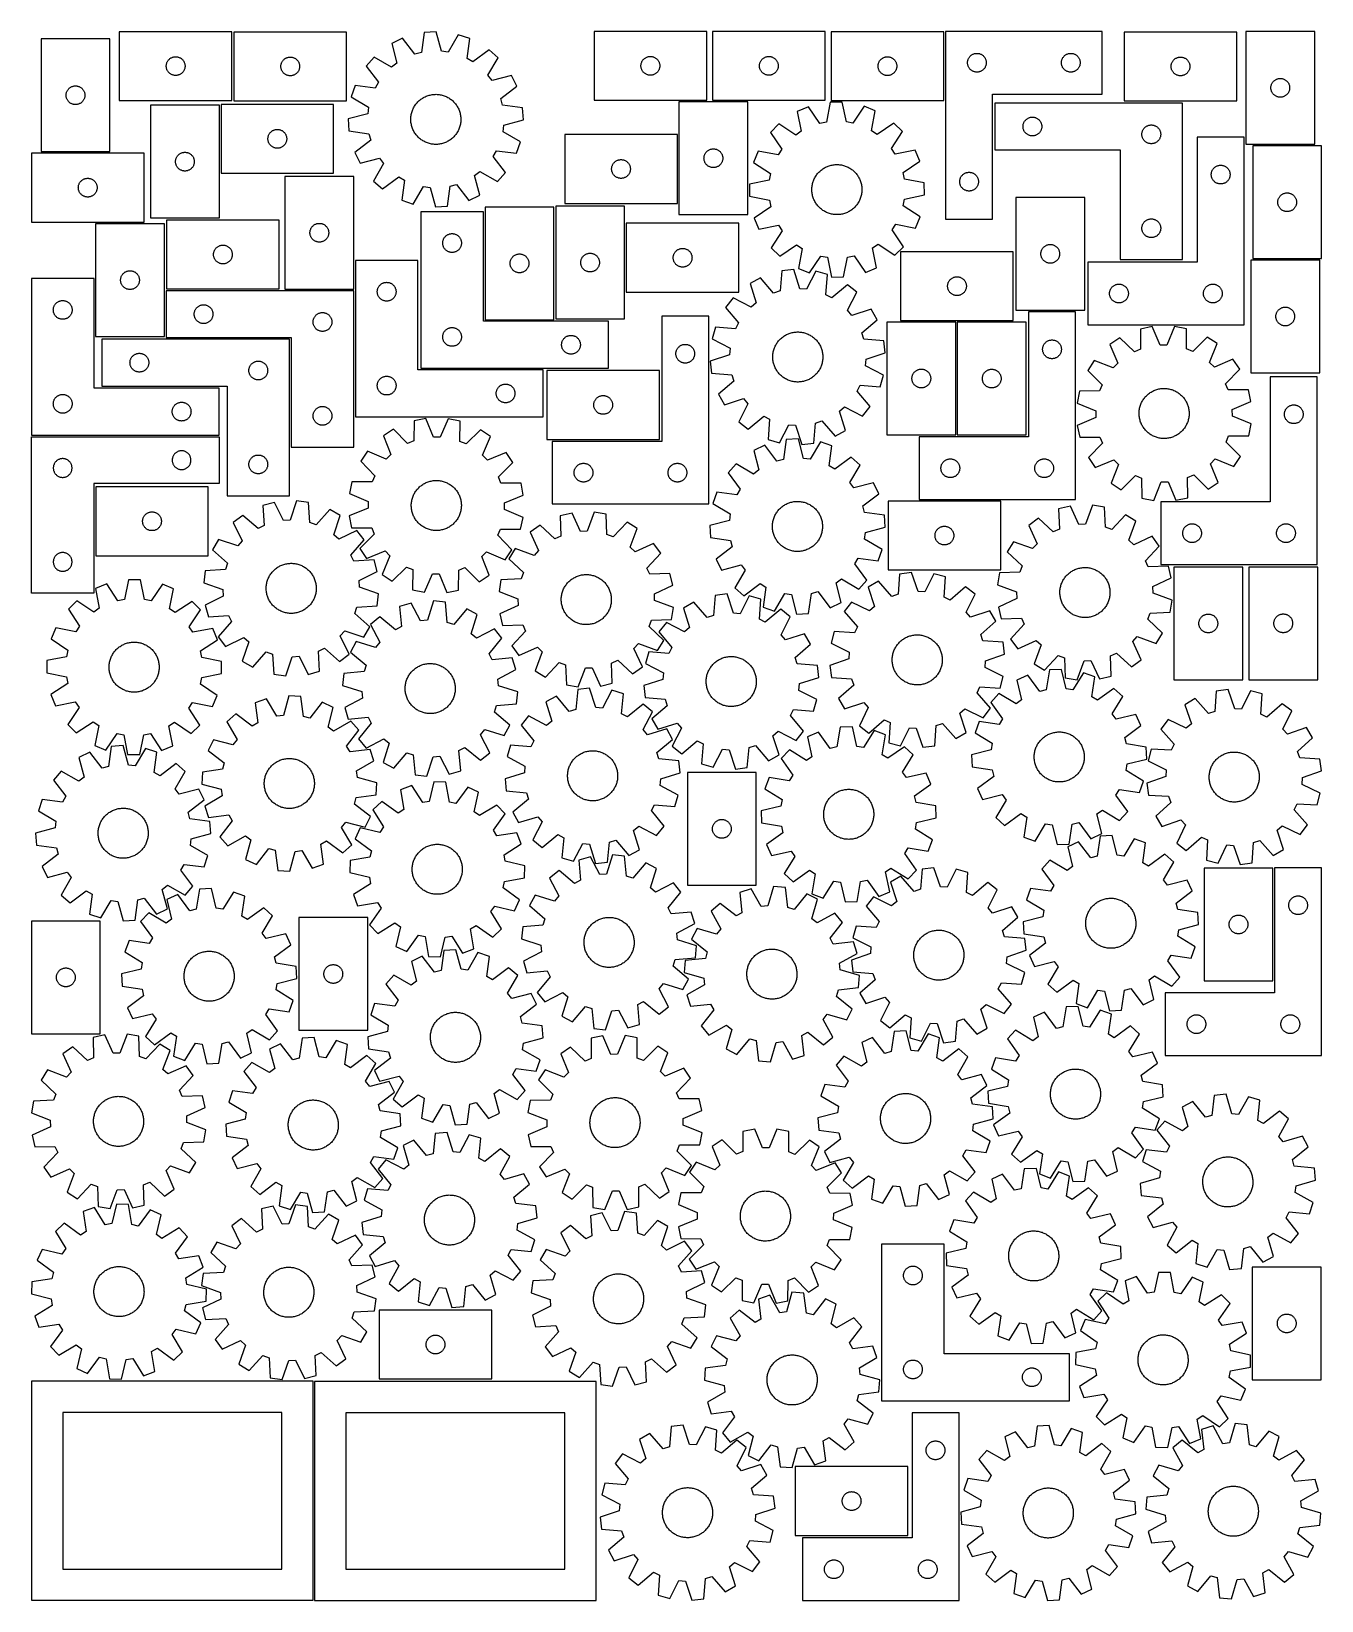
# Model space of a CAD drawing. Header units: millimetres. Extents: x 7 to 1243, y 7 to 1511.
import ezdxf

# ---------------------------------------------------------------- set-up
doc = ezdxf.new("R2010")
doc.units = ezdxf.units.MM
doc.layers.add('CUT', color=7, linetype='CONTINUOUS', true_color=0x000000)

msp = doc.modelspace()

# ---------------------------------------------------------------- linework, layer by layer
at = {"layer": 'CUT'}
for p, q in [((198.821746, 1510.466828), (90.821746, 1510.466828)), ((90.821746, 1510.466828), (90.821746, 1444.466828)), ((198.821746, 1444.466828), (198.821746, 1510.466828)), ((308.699492, 1510.157014), (200.699492, 1510.157014)), ((200.699492, 1510.157014), (200.699492, 1444.157014)), ((308.699492, 1444.157014), (308.699492, 1510.157014)), ((383.119581, 1509.669805), (380.497862, 1490.471654)), ((394.632174, 1510.408503), (383.119581, 1509.669805)), ((399.685965, 1491.702846), (394.632174, 1510.408503)), ((415.828593, 1507.588321), (406.059626, 1490.854831)), ((426.747529, 1503.86511), (415.828593, 1507.588321)), ((653.94064, 1510.747349), (545.94064, 1510.747349)), ((545.94064, 1510.747349), (545.94064, 1444.747349)), ((653.94064, 1444.747349), (653.94064, 1510.747349)), ((767.530911, 1510.708286), (659.530911, 1510.708286)), ((659.530911, 1510.708286), (659.530911, 1444.708286)), ((767.530911, 1444.708286), (767.530911, 1510.708286)), ((881.223479, 1510.431672), (773.223479, 1510.431672)), ((773.223479, 1510.431672), (773.223479, 1444.431672)), ((881.223479, 1444.431672), (881.223479, 1510.431672)), ((883.003289, 1510.705594), (883.003289, 1330.705594)), ((1033.003289, 1510.705594), (883.003289, 1510.705594)), ((1033.003289, 1450.705594), (1033.003289, 1510.705594)), ((1162.177855, 1510.143098), (1054.177855, 1510.143098)), ((1054.177855, 1510.143098), (1054.177855, 1444.143098)), ((1162.177855, 1444.143098), (1162.177855, 1510.143098)), ((1170.840268, 1510.658232), (1170.840268, 1402.658232)), ((1236.840268, 1510.658232), (1170.840268, 1510.658232)), ((1236.840268, 1402.658232), (1236.840268, 1510.658232)), ((81.790861, 1503.537141), (15.790861, 1503.537141)), ((15.790861, 1503.537141), (15.790861, 1395.537141)), ((81.790861, 1395.537141), (81.790861, 1503.537141)), ((362.457406, 1504.163795), (352.103845, 1499.075649)), ((352.103845, 1499.075649), (357.028507, 1480.335581)), ((374.284846, 1488.816023), (362.457406, 1504.163795)), ((380.497862, 1490.471654), (374.284846, 1488.816023)), ((406.059626, 1490.854831), (399.685965, 1491.702846)), ((424.258278, 1484.649334), (426.747529, 1503.86511)), ((445.25123, 1493.148084), (429.822252, 1481.426776)), ((453.914201, 1485.52979), (445.25123, 1493.148084)), ((909.559138, 1489.020509), (910.110334, 1489.227965)), ((910.110334, 1489.227965), (910.673917, 1489.398926)), ((910.673917, 1489.398926), (911.247476, 1489.532661)), ((911.247476, 1489.532661), (911.828553, 1489.628597)), ((911.828553, 1489.628597), (912.414661, 1489.686324)), ((912.414661, 1489.686324), (913.003289, 1489.705594)), ((913.003289, 1489.705594), (913.591917, 1489.686324)), ((913.591917, 1489.686324), (914.178024, 1489.628597)), ((914.178024, 1489.628597), (914.759102, 1489.532661)), ((914.759102, 1489.532661), (915.33266, 1489.398926)), ((915.33266, 1489.398926), (915.896244, 1489.227965)), ((915.896244, 1489.227965), (916.44744, 1489.020509)), ((999.559138, 1489.020509), (1000.110334, 1489.227965)), ((1000.110334, 1489.227965), (1000.673917, 1489.398926)), ((1000.673917, 1489.398926), (1001.247476, 1489.532661)), ((1001.247476, 1489.532661), (1001.828553, 1489.628597)), ((1001.828553, 1489.628597), (1002.414661, 1489.686324)), ((1002.414661, 1489.686324), (1003.003289, 1489.705594)), ((1003.003289, 1489.705594), (1003.591917, 1489.686324)), ((1003.591917, 1489.686324), (1004.178024, 1489.628597)), ((1004.178024, 1489.628597), (1004.759102, 1489.532661)), ((1004.759102, 1489.532661), (1005.33266, 1489.398926)), ((1005.33266, 1489.398926), (1005.896244, 1489.227965)), ((1005.896244, 1489.227965), (1006.44744, 1489.020509)), ((135.821746, 1477.466828), (135.841015, 1478.055457)), ((135.841015, 1476.8782), (135.821746, 1477.466828)), ((135.841015, 1478.055457), (135.898742, 1478.641564)), ((135.898742, 1476.292093), (135.841015, 1476.8782)), ((135.898742, 1478.641564), (135.994678, 1479.222641)), ((135.994678, 1475.711015), (135.898742, 1476.292093)), ((135.994678, 1479.222641), (136.128413, 1479.7962)), ((136.128413, 1475.137457), (135.994678, 1475.711015)), ((136.128413, 1479.7962), (136.299374, 1480.359784)), ((136.299374, 1474.573873), (136.128413, 1475.137457)), ((136.299374, 1480.359784), (136.50683, 1480.910979)), ((136.50683, 1474.022677), (136.299374, 1474.573873)), ((136.50683, 1480.910979), (136.749891, 1481.447427)), ((136.749891, 1481.447427), (137.027517, 1481.966828)), ((137.027517, 1481.966828), (137.338519, 1482.46696)), ((137.338519, 1482.46696), (137.681566, 1482.945681)), ((137.681566, 1482.945681), (138.055187, 1483.400941)), ((138.055187, 1483.400941), (138.457785, 1483.830789)), ((138.457785, 1483.830789), (138.887633, 1484.233387)), ((138.887633, 1484.233387), (139.342893, 1484.607008)), ((139.342893, 1484.607008), (139.821614, 1484.950055)), ((139.821614, 1484.950055), (140.321746, 1485.261057)), ((140.321746, 1485.261057), (140.841147, 1485.538683)), ((140.841147, 1485.538683), (141.377595, 1485.781744)), ((141.377595, 1485.781744), (141.92879, 1485.9892)), ((141.92879, 1485.9892), (142.492374, 1486.160161)), ((142.492374, 1486.160161), (143.065933, 1486.293896)), ((143.065933, 1486.293896), (143.64701, 1486.389832)), ((143.64701, 1486.389832), (144.233117, 1486.447559)), ((144.233117, 1486.447559), (144.821746, 1486.466828)), ((144.821746, 1486.466828), (145.410374, 1486.447559)), ((145.410374, 1486.447559), (145.996481, 1486.389832)), ((145.996481, 1486.389832), (146.577559, 1486.293896)), ((146.577559, 1486.293896), (147.151117, 1486.160161)), ((147.151117, 1486.160161), (147.714701, 1485.9892)), ((147.714701, 1485.9892), (148.265897, 1485.781744)), ((148.265897, 1485.781744), (148.802344, 1485.538683)), ((148.802344, 1485.538683), (149.321746, 1485.261057)), ((149.321746, 1485.261057), (149.821878, 1484.950055)), ((149.821878, 1484.950055), (150.300598, 1484.607008)), ((150.300598, 1484.607008), (150.755858, 1484.233387)), ((150.755858, 1484.233387), (151.185707, 1483.830789)), ((151.185707, 1483.830789), (151.588304, 1483.400941)), ((151.588304, 1483.400941), (151.961926, 1482.945681)), ((151.961926, 1482.945681), (152.304972, 1482.46696)), ((152.304972, 1482.46696), (152.615974, 1481.966828)), ((152.615974, 1481.966828), (152.8936, 1481.447427)), ((152.8936, 1481.447427), (153.136661, 1480.910979)), ((153.136661, 1480.910979), (153.344117, 1480.359784)), ((153.344117, 1474.573873), (153.136661, 1474.022677)), ((153.344117, 1480.359784), (153.515078, 1479.7962)), ((153.515078, 1475.137457), (153.344117, 1474.573873)), ((153.515078, 1479.7962), (153.648813, 1479.222641)), ((153.648813, 1475.711015), (153.515078, 1475.137457)), ((153.648813, 1479.222641), (153.744749, 1478.641564)), ((153.744749, 1476.292093), (153.648813, 1475.711015)), ((153.744749, 1478.641564), (153.802476, 1478.055457)), ((153.802476, 1476.8782), (153.744749, 1476.292093)), ((153.802476, 1478.055457), (153.821746, 1477.466828)), ((153.821746, 1477.466828), (153.802476, 1476.8782)), ((245.699492, 1477.157014), (245.718762, 1477.745642)), ((245.718762, 1476.568386), (245.699492, 1477.157014)), ((245.718762, 1477.745642), (245.776488, 1478.33175)), ((245.776488, 1475.982278), (245.718762, 1476.568386)), ((245.776488, 1478.33175), (245.872425, 1478.912827)), ((245.872425, 1475.401201), (245.776488, 1475.982278)), ((245.872425, 1478.912827), (246.00616, 1479.486385)), ((246.00616, 1474.827642), (245.872425, 1475.401201)), ((246.00616, 1479.486385), (246.177121, 1480.049969)), ((246.177121, 1474.264059), (246.00616, 1474.827642)), ((246.177121, 1480.049969), (246.384576, 1480.601165)), ((246.384576, 1473.712863), (246.177121, 1474.264059)), ((246.384576, 1480.601165), (246.627638, 1481.137612)), ((246.627638, 1481.137612), (246.905264, 1481.657014)), ((246.905264, 1481.657014), (247.216266, 1482.157146)), ((247.216266, 1482.157146), (247.559312, 1482.635867)), ((247.559312, 1482.635867), (247.932934, 1483.091126)), ((247.932934, 1483.091126), (248.335531, 1483.520975)), ((248.335531, 1483.520975), (248.76538, 1483.923572)), ((248.76538, 1483.923572), (249.220639, 1484.297194)), ((249.220639, 1484.297194), (249.69936, 1484.64024)), ((249.69936, 1484.64024), (250.199492, 1484.951243)), ((250.199492, 1484.951243), (250.718894, 1485.228869)), ((250.718894, 1485.228869), (251.255341, 1485.47193)), ((251.255341, 1485.47193), (251.806537, 1485.679385)), ((251.806537, 1485.679385), (252.370121, 1485.850346)), ((252.370121, 1485.850346), (252.943679, 1485.984081)), ((252.943679, 1485.984081), (253.524756, 1486.080018)), ((253.524756, 1486.080018), (254.110864, 1486.137744)), ((254.110864, 1486.137744), (254.699492, 1486.157014)), ((254.699492, 1486.157014), (255.28812, 1486.137744)), ((255.28812, 1486.137744), (255.874228, 1486.080018)), ((255.874228, 1486.080018), (256.455305, 1485.984081)), ((256.455305, 1485.984081), (257.028864, 1485.850346)), ((257.028864, 1485.850346), (257.592447, 1485.679385)), ((257.592447, 1485.679385), (258.143643, 1485.47193)), ((258.143643, 1485.47193), (258.68009, 1485.228869)), ((258.68009, 1485.228869), (259.199492, 1484.951243)), ((259.199492, 1484.951243), (259.699624, 1484.64024)), ((259.699624, 1484.64024), (260.178345, 1484.297194)), ((260.178345, 1484.297194), (260.633605, 1483.923572)), ((260.633605, 1483.923572), (261.063453, 1483.520975)), ((261.063453, 1483.520975), (261.46605, 1483.091126)), ((261.46605, 1483.091126), (261.839672, 1482.635867)), ((261.839672, 1482.635867), (262.182719, 1482.157146)), ((262.182719, 1482.157146), (262.493721, 1481.657014)), ((262.493721, 1481.657014), (262.771347, 1481.137612)), ((262.771347, 1481.137612), (263.014408, 1480.601165)), ((263.014408, 1480.601165), (263.221863, 1480.049969)), ((263.221863, 1474.264059), (263.014408, 1473.712863)), ((263.221863, 1480.049969), (263.392825, 1479.486385)), ((263.392825, 1474.827642), (263.221863, 1474.264059)), ((263.392825, 1479.486385), (263.52656, 1478.912827)), ((263.52656, 1475.401201), (263.392825, 1474.827642)), ((263.52656, 1478.912827), (263.622496, 1478.33175)), ((263.622496, 1475.982278), (263.52656, 1475.401201)), ((263.622496, 1478.33175), (263.680223, 1477.745642)), ((263.680223, 1476.568386), (263.622496, 1475.982278)), ((263.680223, 1477.745642), (263.699492, 1477.157014)), ((263.699492, 1477.157014), (263.680223, 1476.568386)), ((335.121543, 1486.081687), (327.503249, 1477.418716)), ((327.503249, 1477.418716), (339.224557, 1461.989738)), ((351.92201, 1476.428359), (335.121543, 1486.081687)), ((357.028507, 1480.335581), (351.92201, 1476.428359)), ((429.822252, 1481.426776), (424.258278, 1484.649334)), ((444.260874, 1468.729323), (453.914201, 1485.52979)), ((590.94064, 1477.747349), (590.95991, 1478.335977)), ((590.95991, 1477.158721), (590.94064, 1477.747349)), ((590.95991, 1478.335977), (591.017637, 1478.922085)), ((591.017637, 1476.572613), (590.95991, 1477.158721)), ((591.017637, 1478.922085), (591.113573, 1479.503162)), ((591.113573, 1475.991536), (591.017637, 1476.572613)), ((591.113573, 1479.503162), (591.247308, 1480.07672)), ((591.247308, 1475.417978), (591.113573, 1475.991536)), ((591.247308, 1480.07672), (591.418269, 1480.640304)), ((591.418269, 1474.854394), (591.247308, 1475.417978)), ((591.418269, 1480.640304), (591.625724, 1481.1915)), ((591.625724, 1474.303198), (591.418269, 1474.854394)), ((591.625724, 1481.1915), (591.868786, 1481.727947)), ((591.868786, 1473.766751), (591.625724, 1474.303198)), ((591.868786, 1481.727947), (592.146412, 1482.247349)), ((592.146412, 1482.247349), (592.457414, 1482.747481)), ((592.457414, 1482.747481), (592.80046, 1483.226202)), ((592.80046, 1483.226202), (593.174082, 1483.681461)), ((593.174082, 1483.681461), (593.576679, 1484.11131)), ((593.576679, 1484.11131), (594.006528, 1484.513907)), ((594.006528, 1484.513907), (594.461787, 1484.887529)), ((594.461787, 1484.887529), (594.940508, 1485.230575)), ((594.940508, 1485.230575), (595.44064, 1485.541578)), ((595.44064, 1485.541578), (595.960042, 1485.819204)), ((595.960042, 1485.819204), (596.496489, 1486.062265)), ((596.496489, 1486.062265), (597.047685, 1486.26972)), ((597.047685, 1486.26972), (597.611269, 1486.440681)), ((597.611269, 1486.440681), (598.184827, 1486.574416)), ((598.184827, 1486.574416), (598.765905, 1486.670353)), ((598.765905, 1486.670353), (599.352012, 1486.728079)), ((599.352012, 1486.728079), (599.94064, 1486.747349)), ((599.94064, 1486.747349), (600.529268, 1486.728079)), ((600.529268, 1486.728079), (601.115376, 1486.670353)), ((601.115376, 1486.670353), (601.696453, 1486.574416)), ((601.696453, 1486.574416), (602.270012, 1486.440681)), ((602.270012, 1486.440681), (602.833595, 1486.26972)), ((602.833595, 1486.26972), (603.384791, 1486.062265)), ((603.384791, 1486.062265), (603.921238, 1485.819204)), ((603.921238, 1485.819204), (604.44064, 1485.541578)), ((604.44064, 1485.541578), (604.940772, 1485.230575)), ((604.940772, 1485.230575), (605.419493, 1484.887529)), ((605.419493, 1484.887529), (605.874753, 1484.513907)), ((605.874753, 1484.513907), (606.304601, 1484.11131)), ((606.304601, 1484.11131), (606.707199, 1483.681461)), ((606.707199, 1483.681461), (607.08082, 1483.226202)), ((607.08082, 1483.226202), (607.423867, 1482.747481)), ((607.423867, 1482.747481), (607.734869, 1482.247349)), ((607.734869, 1482.247349), (608.012495, 1481.727947)), ((608.012495, 1481.727947), (608.255556, 1481.1915)), ((608.255556, 1474.303198), (608.012495, 1473.766751)), ((608.255556, 1481.1915), (608.463011, 1480.640304)), ((608.463011, 1474.854394), (608.255556, 1474.303198)), ((608.463011, 1480.640304), (608.633973, 1480.07672)), ((608.633973, 1475.417978), (608.463011, 1474.854394)), ((608.633973, 1480.07672), (608.767708, 1479.503162)), ((608.767708, 1475.991536), (608.633973, 1475.417978)), ((608.767708, 1479.503162), (608.863644, 1478.922085)), ((608.863644, 1476.572613), (608.767708, 1475.991536)), ((608.863644, 1478.922085), (608.921371, 1478.335977)), ((608.921371, 1477.158721), (608.863644, 1476.572613)), ((608.921371, 1478.335977), (608.94064, 1477.747349)), ((608.94064, 1477.747349), (608.921371, 1477.158721)), ((704.530911, 1477.708286), (704.550181, 1478.296915)), ((704.550181, 1477.119658), (704.530911, 1477.708286)), ((704.550181, 1478.296915), (704.607908, 1478.883022)), ((704.607908, 1476.533551), (704.550181, 1477.119658)), ((704.607908, 1478.883022), (704.703844, 1479.464099)), ((704.703844, 1475.952474), (704.607908, 1476.533551)), ((704.703844, 1479.464099), (704.837579, 1480.037658)), ((704.837579, 1475.378915), (704.703844, 1475.952474)), ((704.837579, 1480.037658), (705.00854, 1480.601242)), ((705.00854, 1474.815331), (704.837579, 1475.378915)), ((705.00854, 1480.601242), (705.215995, 1481.152437)), ((705.215995, 1474.264136), (705.00854, 1474.815331)), ((705.215995, 1481.152437), (705.459057, 1481.688885)), ((705.459057, 1473.727688), (705.215995, 1474.264136)), ((705.459057, 1481.688885), (705.736683, 1482.208286)), ((705.736683, 1482.208286), (706.047685, 1482.708419)), ((706.047685, 1482.708419), (706.390731, 1483.187139)), ((706.390731, 1483.187139), (706.764353, 1483.642399)), ((706.764353, 1483.642399), (707.16695, 1484.072247)), ((707.16695, 1484.072247), (707.596799, 1484.474845)), ((707.596799, 1484.474845), (708.052058, 1484.848466)), ((708.052058, 1484.848466), (708.530779, 1485.191513)), ((708.530779, 1485.191513), (709.030911, 1485.502515)), ((709.030911, 1485.502515), (709.550313, 1485.780141)), ((709.550313, 1485.780141), (710.08676, 1486.023202)), ((710.08676, 1486.023202), (710.637956, 1486.230658)), ((710.637956, 1486.230658), (711.20154, 1486.401619)), ((711.20154, 1486.401619), (711.775098, 1486.535354)), ((711.775098, 1486.535354), (712.356176, 1486.63129)), ((712.356176, 1486.63129), (712.942283, 1486.689017)), ((712.942283, 1486.689017), (713.530911, 1486.708286)), ((713.530911, 1486.708286), (714.119539, 1486.689017)), ((714.119539, 1486.689017), (714.705647, 1486.63129)), ((714.705647, 1486.63129), (715.286724, 1486.535354)), ((715.286724, 1486.535354), (715.860283, 1486.401619)), ((715.860283, 1486.401619), (716.423866, 1486.230658)), ((716.423866, 1486.230658), (716.975062, 1486.023202)), ((716.975062, 1486.023202), (717.511509, 1485.780141)), ((717.511509, 1485.780141), (718.030911, 1485.502515)), ((718.030911, 1485.502515), (718.531043, 1485.191513)), ((718.531043, 1485.191513), (719.009764, 1484.848466)), ((719.009764, 1484.848466), (719.465024, 1484.474845)), ((719.465024, 1484.474845), (719.894872, 1484.072247)), ((719.894872, 1484.072247), (720.29747, 1483.642399)), ((720.29747, 1483.642399), (720.671091, 1483.187139)), ((720.671091, 1483.187139), (721.014138, 1482.708419)), ((721.014138, 1482.708419), (721.32514, 1482.208286)), ((721.32514, 1482.208286), (721.602766, 1481.688885)), ((721.602766, 1481.688885), (721.845827, 1481.152437)), ((721.845827, 1474.264136), (721.602766, 1473.727688)), ((721.845827, 1481.152437), (722.053282, 1480.601242)), ((722.053282, 1474.815331), (721.845827, 1474.264136)), ((722.053282, 1480.601242), (722.224244, 1480.037658)), ((722.224244, 1475.378915), (722.053282, 1474.815331)), ((722.224244, 1480.037658), (722.357979, 1479.464099)), ((722.357979, 1475.952474), (722.224244, 1475.378915)), ((722.357979, 1479.464099), (722.453915, 1478.883022)), ((722.453915, 1476.533551), (722.357979, 1475.952474)), ((722.453915, 1478.883022), (722.511642, 1478.296915)), ((722.511642, 1477.119658), (722.453915, 1476.533551)), ((722.511642, 1478.296915), (722.530911, 1477.708286)), ((722.530911, 1477.708286), (722.511642, 1477.119658)), ((818.223479, 1477.431672), (818.242749, 1478.0203)), ((818.242749, 1476.843044), (818.223479, 1477.431672)), ((818.242749, 1478.0203), (818.300475, 1478.606408)), ((818.300475, 1476.256936), (818.242749, 1476.843044)), ((818.300475, 1478.606408), (818.396411, 1479.187485)), ((818.396411, 1475.675859), (818.300475, 1476.256936)), ((818.396411, 1479.187485), (818.530147, 1479.761044)), ((818.530147, 1475.102301), (818.396411, 1475.675859)), ((818.530147, 1479.761044), (818.701108, 1480.324627)), ((818.701108, 1474.538717), (818.530147, 1475.102301)), ((818.701108, 1480.324627), (818.908563, 1480.875823)), ((818.908563, 1473.987521), (818.701108, 1474.538717)), ((818.908563, 1480.875823), (819.151624, 1481.41227)), ((819.151624, 1481.41227), (819.42925, 1481.931672)), ((819.42925, 1481.931672), (819.740253, 1482.431804)), ((819.740253, 1482.431804), (820.083299, 1482.910525)), ((820.083299, 1482.910525), (820.456921, 1483.365784)), ((820.456921, 1483.365784), (820.859518, 1483.795633)), ((820.859518, 1483.795633), (821.289367, 1484.19823)), ((821.289367, 1484.19823), (821.744626, 1484.571852)), ((821.744626, 1484.571852), (822.223347, 1484.914899)), ((822.223347, 1484.914899), (822.723479, 1485.225901)), ((822.723479, 1485.225901), (823.242881, 1485.503527)), ((823.242881, 1485.503527), (823.779328, 1485.746588)), ((823.779328, 1485.746588), (824.330524, 1485.954043)), ((824.330524, 1485.954043), (824.894108, 1486.125005)), ((824.894108, 1486.125005), (825.467666, 1486.25874)), ((825.467666, 1486.25874), (826.048743, 1486.354676)), ((826.048743, 1486.354676), (826.634851, 1486.412402)), ((826.634851, 1486.412402), (827.223479, 1486.431672)), ((827.223479, 1486.431672), (827.812107, 1486.412402)), ((827.812107, 1486.412402), (828.398215, 1486.354676)), ((828.398215, 1486.354676), (828.979292, 1486.25874)), ((828.979292, 1486.25874), (829.55285, 1486.125005)), ((829.55285, 1486.125005), (830.116434, 1485.954043)), ((830.116434, 1485.954043), (830.66763, 1485.746588)), ((830.66763, 1485.746588), (831.204077, 1485.503527)), ((831.204077, 1485.503527), (831.723479, 1485.225901)), ((831.723479, 1485.225901), (832.223611, 1484.914899)), ((832.223611, 1484.914899), (832.702332, 1484.571852)), ((832.702332, 1484.571852), (833.157591, 1484.19823)), ((833.157591, 1484.19823), (833.58744, 1483.795633)), ((833.58744, 1483.795633), (833.990037, 1483.365784)), ((833.990037, 1483.365784), (834.363659, 1482.910525)), ((834.363659, 1482.910525), (834.706706, 1482.431804)), ((834.706706, 1482.431804), (835.017708, 1481.931672)), ((835.017708, 1481.931672), (835.295334, 1481.41227)), ((835.295334, 1481.41227), (835.538395, 1480.875823)), ((835.538395, 1480.875823), (835.74585, 1480.324627)), ((835.74585, 1474.538717), (835.538395, 1473.987521)), ((835.74585, 1480.324627), (835.916811, 1479.761044)), ((835.916811, 1475.102301), (835.74585, 1474.538717)), ((835.916811, 1479.761044), (836.050547, 1479.187485)), ((836.050547, 1475.675859), (835.916811, 1475.102301)), ((836.050547, 1479.187485), (836.146483, 1478.606408)), ((836.146483, 1476.256936), (836.050547, 1475.675859)), ((836.146483, 1478.606408), (836.204209, 1478.0203)), ((836.204209, 1476.843044), (836.146483, 1476.256936)), ((836.204209, 1478.0203), (836.223479, 1477.431672)), ((836.223479, 1477.431672), (836.204209, 1476.843044)), ((904.003289, 1480.705594), (904.022558, 1481.294222)), ((904.022558, 1480.116966), (904.003289, 1480.705594)), ((904.022558, 1481.294222), (904.080285, 1481.880329)), ((904.080285, 1479.530858), (904.022558, 1480.116966)), ((904.080285, 1481.880329), (904.176221, 1482.461407)), ((904.176221, 1478.949781), (904.080285, 1479.530858)), ((904.176221, 1482.461407), (904.309956, 1483.034965)), ((904.309956, 1478.376222), (904.176221, 1478.949781)), ((904.309956, 1483.034965), (904.480918, 1483.598549)), ((904.480918, 1477.812639), (904.309956, 1478.376222)), ((904.480918, 1483.598549), (904.688373, 1484.149745)), ((904.688373, 1477.261443), (904.480918, 1477.812639)), ((904.688373, 1484.149745), (904.931434, 1484.686192)), ((904.931434, 1476.724995), (904.688373, 1477.261443)), ((904.931434, 1484.686192), (905.20906, 1485.205594)), ((905.20906, 1476.205594), (904.931434, 1476.724995)), ((905.20906, 1485.205594), (905.520062, 1485.705726)), ((905.520062, 1475.705462), (905.20906, 1476.205594)), ((905.520062, 1485.705726), (905.863109, 1486.184447)), ((905.863109, 1475.226741), (905.520062, 1475.705462)), ((905.863109, 1486.184447), (906.23673, 1486.639706)), ((906.23673, 1474.771481), (905.863109, 1475.226741)), ((906.23673, 1486.639706), (906.639328, 1487.069555)), ((906.639328, 1474.341633), (906.23673, 1474.771481)), ((906.639328, 1487.069555), (907.069176, 1487.472152)), ((907.069176, 1473.939035), (906.639328, 1474.341633)), ((907.069176, 1487.472152), (907.524436, 1487.845774)), ((907.524436, 1487.845774), (908.003157, 1488.18882)), ((908.003157, 1488.18882), (908.503289, 1488.499822)), ((908.503289, 1488.499822), (909.022691, 1488.777448)), ((909.022691, 1488.777448), (909.559138, 1489.020509)), ((916.44744, 1489.020509), (916.983887, 1488.777448)), ((916.983887, 1488.777448), (917.503289, 1488.499822)), ((917.503289, 1488.499822), (918.003421, 1488.18882)), ((918.003421, 1488.18882), (918.482142, 1487.845774)), ((918.482142, 1487.845774), (918.937401, 1487.472152)), ((918.937401, 1487.472152), (919.36725, 1487.069555)), ((919.36725, 1474.341633), (918.937401, 1473.939035)), ((919.36725, 1487.069555), (919.769847, 1486.639706)), ((919.769847, 1474.771481), (919.36725, 1474.341633)), ((919.769847, 1486.639706), (920.143469, 1486.184447)), ((920.143469, 1475.226741), (919.769847, 1474.771481)), ((920.143469, 1486.184447), (920.486515, 1485.705726)), ((920.486515, 1475.705462), (920.143469, 1475.226741)), ((920.486515, 1485.705726), (920.797517, 1485.205594)), ((920.797517, 1476.205594), (920.486515, 1475.705462)), ((920.797517, 1485.205594), (921.075143, 1484.686192)), ((921.075143, 1476.724995), (920.797517, 1476.205594)), ((921.075143, 1484.686192), (921.318205, 1484.149745)), ((921.318205, 1477.261443), (921.075143, 1476.724995)), ((921.318205, 1484.149745), (921.52566, 1483.598549)), ((921.52566, 1477.812639), (921.318205, 1477.261443)), ((921.52566, 1483.598549), (921.696621, 1483.034965)), ((921.696621, 1478.376222), (921.52566, 1477.812639)), ((921.696621, 1483.034965), (921.830356, 1482.461407)), ((921.830356, 1478.949781), (921.696621, 1478.376222)), ((921.830356, 1482.461407), (921.926292, 1481.880329)), ((921.926292, 1479.530858), (921.830356, 1478.949781)), ((921.926292, 1481.880329), (921.984019, 1481.294222)), ((921.984019, 1480.116966), (921.926292, 1479.530858)), ((921.984019, 1481.294222), (922.003289, 1480.705594)), ((922.003289, 1480.705594), (921.984019, 1480.116966)), ((994.003289, 1480.705594), (994.022558, 1481.294222)), ((994.022558, 1480.116966), (994.003289, 1480.705594)), ((994.022558, 1481.294222), (994.080285, 1481.880329)), ((994.080285, 1479.530858), (994.022558, 1480.116966)), ((994.080285, 1481.880329), (994.176221, 1482.461407)), ((994.176221, 1478.949781), (994.080285, 1479.530858)), ((994.176221, 1482.461407), (994.309956, 1483.034965)), ((994.309956, 1478.376222), (994.176221, 1478.949781)), ((994.309956, 1483.034965), (994.480918, 1483.598549)), ((994.480918, 1477.812639), (994.309956, 1478.376222)), ((994.480918, 1483.598549), (994.688373, 1484.149745)), ((994.688373, 1477.261443), (994.480918, 1477.812639)), ((994.688373, 1484.149745), (994.931434, 1484.686192)), ((994.931434, 1476.724995), (994.688373, 1477.261443)), ((994.931434, 1484.686192), (995.20906, 1485.205594)), ((995.20906, 1476.205594), (994.931434, 1476.724995)), ((995.20906, 1485.205594), (995.520062, 1485.705726)), ((995.520062, 1475.705462), (995.20906, 1476.205594)), ((995.520062, 1485.705726), (995.863109, 1486.184447)), ((995.863109, 1475.226741), (995.520062, 1475.705462)), ((995.863109, 1486.184447), (996.23673, 1486.639706)), ((996.23673, 1474.771481), (995.863109, 1475.226741)), ((996.23673, 1486.639706), (996.639328, 1487.069555)), ((996.639328, 1474.341633), (996.23673, 1474.771481)), ((996.639328, 1487.069555), (997.069176, 1487.472152)), ((997.069176, 1473.939035), (996.639328, 1474.341633)), ((997.069176, 1487.472152), (997.524436, 1487.845774)), ((997.524436, 1487.845774), (998.003157, 1488.18882)), ((998.003157, 1488.18882), (998.503289, 1488.499822)), ((998.503289, 1488.499822), (999.022691, 1488.777448)), ((999.022691, 1488.777448), (999.559138, 1489.020509)), ((1006.44744, 1489.020509), (1006.983887, 1488.777448)), ((1006.983887, 1488.777448), (1007.503289, 1488.499822)), ((1007.503289, 1488.499822), (1008.003421, 1488.18882)), ((1008.003421, 1488.18882), (1008.482142, 1487.845774)), ((1008.482142, 1487.845774), (1008.937401, 1487.472152)), ((1008.937401, 1487.472152), (1009.36725, 1487.069555)), ((1009.36725, 1474.341633), (1008.937401, 1473.939035)), ((1009.36725, 1487.069555), (1009.769847, 1486.639706)), ((1009.769847, 1474.771481), (1009.36725, 1474.341633)), ((1009.769847, 1486.639706), (1010.143469, 1486.184447)), ((1010.143469, 1475.226741), (1009.769847, 1474.771481)), ((1010.143469, 1486.184447), (1010.486515, 1485.705726)), ((1010.486515, 1475.705462), (1010.143469, 1475.226741)), ((1010.486515, 1485.705726), (1010.797517, 1485.205594)), ((1010.797517, 1476.205594), (1010.486515, 1475.705462)), ((1010.797517, 1485.205594), (1011.075143, 1484.686192)), ((1011.075143, 1476.724995), (1010.797517, 1476.205594)), ((1011.075143, 1484.686192), (1011.318205, 1484.149745)), ((1011.318205, 1477.261443), (1011.075143, 1476.724995)), ((1011.318205, 1484.149745), (1011.52566, 1483.598549)), ((1011.52566, 1477.812639), (1011.318205, 1477.261443)), ((1011.52566, 1483.598549), (1011.696621, 1483.034965)), ((1011.696621, 1478.376222), (1011.52566, 1477.812639)), ((1011.696621, 1483.034965), (1011.830356, 1482.461407)), ((1011.830356, 1478.949781), (1011.696621, 1478.376222)), ((1011.830356, 1482.461407), (1011.926292, 1481.880329)), ((1011.926292, 1479.530858), (1011.830356, 1478.949781)), ((1011.926292, 1481.880329), (1011.984019, 1481.294222)), ((1011.984019, 1480.116966), (1011.926292, 1479.530858)), ((1011.984019, 1481.294222), (1012.003289, 1480.705594)), ((1012.003289, 1480.705594), (1011.984019, 1480.116966)), ((1099.177855, 1477.143098), (1099.197125, 1477.731726)), ((1099.197125, 1476.55447), (1099.177855, 1477.143098)), ((1099.197125, 1477.731726), (1099.254851, 1478.317834)), ((1099.254851, 1475.968362), (1099.197125, 1476.55447)), ((1099.254851, 1478.317834), (1099.350788, 1478.898911)), ((1099.350788, 1475.387285), (1099.254851, 1475.968362)), ((1099.350788, 1478.898911), (1099.484523, 1479.472469)), ((1099.484523, 1474.813726), (1099.350788, 1475.387285)), ((1099.484523, 1479.472469), (1099.655484, 1480.036053)), ((1099.655484, 1474.250143), (1099.484523, 1474.813726)), ((1099.655484, 1480.036053), (1099.862939, 1480.587249)), ((1099.862939, 1473.698947), (1099.655484, 1474.250143)), ((1099.862939, 1480.587249), (1100.106001, 1481.123696)), ((1100.106001, 1481.123696), (1100.383627, 1481.643098)), ((1100.383627, 1481.643098), (1100.694629, 1482.14323)), ((1100.694629, 1482.14323), (1101.037675, 1482.621951)), ((1101.037675, 1482.621951), (1101.411297, 1483.07721)), ((1101.411297, 1483.07721), (1101.813894, 1483.507059)), ((1101.813894, 1483.507059), (1102.243743, 1483.909656)), ((1102.243743, 1483.909656), (1102.699002, 1484.283278)), ((1102.699002, 1484.283278), (1103.177723, 1484.626324)), ((1103.177723, 1484.626324), (1103.677855, 1484.937327)), ((1103.677855, 1484.937327), (1104.197257, 1485.214953)), ((1104.197257, 1485.214953), (1104.733704, 1485.458014)), ((1104.733704, 1485.458014), (1105.2849, 1485.665469)), ((1105.2849, 1485.665469), (1105.848484, 1485.83643)), ((1105.848484, 1485.83643), (1106.422042, 1485.970165)), ((1106.422042, 1485.970165), (1107.00312, 1486.066102)), ((1107.00312, 1486.066102), (1107.589227, 1486.123828)), ((1107.589227, 1486.123828), (1108.177855, 1486.143098)), ((1108.177855, 1486.143098), (1108.766483, 1486.123828)), ((1108.766483, 1486.123828), (1109.352591, 1486.066102)), ((1109.352591, 1486.066102), (1109.933668, 1485.970165)), ((1109.933668, 1485.970165), (1110.507227, 1485.83643)), ((1110.507227, 1485.83643), (1111.07081, 1485.665469)), ((1111.07081, 1485.665469), (1111.622006, 1485.458014)), ((1111.622006, 1485.458014), (1112.158453, 1485.214953)), ((1112.158453, 1485.214953), (1112.677855, 1484.937327)), ((1112.677855, 1484.937327), (1113.177987, 1484.626324)), ((1113.177987, 1484.626324), (1113.656708, 1484.283278)), ((1113.656708, 1484.283278), (1114.111968, 1483.909656)), ((1114.111968, 1483.909656), (1114.541816, 1483.507059)), ((1114.541816, 1483.507059), (1114.944414, 1483.07721)), ((1114.944414, 1483.07721), (1115.318035, 1482.621951)), ((1115.318035, 1482.621951), (1115.661082, 1482.14323)), ((1115.661082, 1482.14323), (1115.972084, 1481.643098)), ((1115.972084, 1481.643098), (1116.24971, 1481.123696)), ((1116.24971, 1481.123696), (1116.492771, 1480.587249)), ((1116.492771, 1480.587249), (1116.700226, 1480.036053)), ((1116.700226, 1474.250143), (1116.492771, 1473.698947)), ((1116.700226, 1480.036053), (1116.871188, 1479.472469)), ((1116.871188, 1474.813726), (1116.700226, 1474.250143)), ((1116.871188, 1479.472469), (1117.004923, 1478.898911)), ((1117.004923, 1475.387285), (1116.871188, 1474.813726)), ((1117.004923, 1478.898911), (1117.100859, 1478.317834)), ((1117.100859, 1475.968362), (1117.004923, 1475.387285)), ((1117.100859, 1478.317834), (1117.158586, 1477.731726)), ((1117.158586, 1476.55447), (1117.100859, 1475.968362)), ((1117.158586, 1477.731726), (1117.177855, 1477.143098)), ((1117.177855, 1477.143098), (1117.158586, 1476.55447)), ((136.749891, 1473.48623), (136.50683, 1474.022677)), ((137.027517, 1472.966828), (136.749891, 1473.48623)), ((137.338519, 1472.466696), (137.027517, 1472.966828)), ((137.681566, 1471.987975), (137.338519, 1472.466696)), ((138.055187, 1471.532716), (137.681566, 1471.987975)), ((138.457785, 1471.102867), (138.055187, 1471.532716)), ((138.887633, 1470.70027), (138.457785, 1471.102867)), ((139.342893, 1470.326648), (138.887633, 1470.70027)), ((139.821614, 1469.983602), (139.342893, 1470.326648)), ((140.321746, 1469.6726), (139.821614, 1469.983602)), ((140.841147, 1469.394974), (140.321746, 1469.6726)), ((141.377595, 1469.151913), (140.841147, 1469.394974)), ((141.92879, 1468.944457), (141.377595, 1469.151913)), ((142.492374, 1468.773496), (141.92879, 1468.944457)), ((143.065933, 1468.639761), (142.492374, 1468.773496)), ((143.64701, 1468.543825), (143.065933, 1468.639761)), ((144.233117, 1468.486098), (143.64701, 1468.543825)), ((144.821746, 1468.466828), (144.233117, 1468.486098)), ((145.410374, 1468.486098), (144.821746, 1468.466828)), ((145.996481, 1468.543825), (145.410374, 1468.486098)), ((146.577559, 1468.639761), (145.996481, 1468.543825)), ((147.151117, 1468.773496), (146.577559, 1468.639761)), ((147.714701, 1468.944457), (147.151117, 1468.773496)), ((148.265897, 1469.151913), (147.714701, 1468.944457)), ((148.802344, 1469.394974), (148.265897, 1469.151913)), ((149.321746, 1469.6726), (148.802344, 1469.394974)), ((149.821878, 1469.983602), (149.321746, 1469.6726)), ((150.300598, 1470.326648), (149.821878, 1469.983602)), ((150.755858, 1470.70027), (150.300598, 1470.326648)), ((151.185707, 1471.102867), (150.755858, 1470.70027)), ((151.588304, 1471.532716), (151.185707, 1471.102867)), ((151.961926, 1471.987975), (151.588304, 1471.532716)), ((152.304972, 1472.466696), (151.961926, 1471.987975)), ((152.615974, 1472.966828), (152.304972, 1472.466696)), ((152.8936, 1473.48623), (152.615974, 1472.966828)), ((153.136661, 1474.022677), (152.8936, 1473.48623)), ((246.627638, 1473.176416), (246.384576, 1473.712863)), ((246.905264, 1472.657014), (246.627638, 1473.176416)), ((247.216266, 1472.156882), (246.905264, 1472.657014)), ((247.559312, 1471.678161), (247.216266, 1472.156882)), ((247.932934, 1471.222902), (247.559312, 1471.678161)), ((248.335531, 1470.793053), (247.932934, 1471.222902)), ((248.76538, 1470.390456), (248.335531, 1470.793053)), ((249.220639, 1470.016834), (248.76538, 1470.390456)), ((249.69936, 1469.673787), (249.220639, 1470.016834)), ((250.199492, 1469.362785), (249.69936, 1469.673787)), ((250.718894, 1469.085159), (250.199492, 1469.362785)), ((251.255341, 1468.842098), (250.718894, 1469.085159)), ((251.806537, 1468.634643), (251.255341, 1468.842098)), ((252.370121, 1468.463681), (251.806537, 1468.634643)), ((252.943679, 1468.329946), (252.370121, 1468.463681)), ((253.524756, 1468.23401), (252.943679, 1468.329946)), ((254.110864, 1468.176284), (253.524756, 1468.23401)), ((254.699492, 1468.157014), (254.110864, 1468.176284)), ((255.28812, 1468.176284), (254.699492, 1468.157014)), ((255.874228, 1468.23401), (255.28812, 1468.176284)), ((256.455305, 1468.329946), (255.874228, 1468.23401)), ((257.028864, 1468.463681), (256.455305, 1468.329946)), ((257.592447, 1468.634643), (257.028864, 1468.463681)), ((258.143643, 1468.842098), (257.592447, 1468.634643)), ((258.68009, 1469.085159), (258.143643, 1468.842098)), ((259.199492, 1469.362785), (258.68009, 1469.085159)), ((259.699624, 1469.673787), (259.199492, 1469.362785)), ((260.178345, 1470.016834), (259.699624, 1469.673787)), ((260.633605, 1470.390456), (260.178345, 1470.016834)), ((261.063453, 1470.793053), (260.633605, 1470.390456)), ((261.46605, 1471.222902), (261.063453, 1470.793053)), ((261.839672, 1471.678161), (261.46605, 1471.222902)), ((262.182719, 1472.156882), (261.839672, 1471.678161)), ((262.493721, 1472.657014), (262.182719, 1472.156882)), ((262.771347, 1473.176416), (262.493721, 1472.657014)), ((263.014408, 1473.712863), (262.771347, 1473.176416)), ((339.224557, 1461.989738), (336.001999, 1456.425764)), ((448.168096, 1463.622826), (444.260874, 1468.729323)), ((466.908163, 1468.547488), (448.168096, 1463.622826)), ((471.996309, 1458.193927), (466.908163, 1468.547488)), ((592.146412, 1473.247349), (591.868786, 1473.766751)), ((592.457414, 1472.747217), (592.146412, 1473.247349)), ((592.80046, 1472.268496), (592.457414, 1472.747217)), ((593.174082, 1471.813237), (592.80046, 1472.268496)), ((593.576679, 1471.383388), (593.174082, 1471.813237)), ((594.006528, 1470.980791), (593.576679, 1471.383388)), ((594.461787, 1470.607169), (594.006528, 1470.980791)), ((594.940508, 1470.264122), (594.461787, 1470.607169)), ((595.44064, 1469.95312), (594.940508, 1470.264122)), ((595.960042, 1469.675494), (595.44064, 1469.95312)), ((596.496489, 1469.432433), (595.960042, 1469.675494)), ((597.047685, 1469.224978), (596.496489, 1469.432433)), ((597.611269, 1469.054016), (597.047685, 1469.224978)), ((598.184827, 1468.920281), (597.611269, 1469.054016)), ((598.765905, 1468.824345), (598.184827, 1468.920281)), ((599.352012, 1468.766619), (598.765905, 1468.824345)), ((599.94064, 1468.747349), (599.352012, 1468.766619)), ((600.529268, 1468.766619), (599.94064, 1468.747349)), ((601.115376, 1468.824345), (600.529268, 1468.766619)), ((601.696453, 1468.920281), (601.115376, 1468.824345)), ((602.270012, 1469.054016), (601.696453, 1468.920281)), ((602.833595, 1469.224978), (602.270012, 1469.054016)), ((603.384791, 1469.432433), (602.833595, 1469.224978)), ((603.921238, 1469.675494), (603.384791, 1469.432433)), ((604.44064, 1469.95312), (603.921238, 1469.675494)), ((604.940772, 1470.264122), (604.44064, 1469.95312)), ((605.419493, 1470.607169), (604.940772, 1470.264122)), ((605.874753, 1470.980791), (605.419493, 1470.607169)), ((606.304601, 1471.383388), (605.874753, 1470.980791)), ((606.707199, 1471.813237), (606.304601, 1471.383388)), ((607.08082, 1472.268496), (606.707199, 1471.813237)), ((607.423867, 1472.747217), (607.08082, 1472.268496)), ((607.734869, 1473.247349), (607.423867, 1472.747217)), ((608.012495, 1473.766751), (607.734869, 1473.247349)), ((705.736683, 1473.208286), (705.459057, 1473.727688)), ((706.047685, 1472.708154), (705.736683, 1473.208286)), ((706.390731, 1472.229434), (706.047685, 1472.708154)), ((706.764353, 1471.774174), (706.390731, 1472.229434)), ((707.16695, 1471.344325), (706.764353, 1471.774174)), ((707.596799, 1470.941728), (707.16695, 1471.344325)), ((708.052058, 1470.568106), (707.596799, 1470.941728)), ((708.530779, 1470.22506), (708.052058, 1470.568106)), ((709.030911, 1469.914058), (708.530779, 1470.22506)), ((709.550313, 1469.636432), (709.030911, 1469.914058)), ((710.08676, 1469.393371), (709.550313, 1469.636432)), ((710.637956, 1469.185915), (710.08676, 1469.393371)), ((711.20154, 1469.014954), (710.637956, 1469.185915)), ((711.775098, 1468.881219), (711.20154, 1469.014954)), ((712.356176, 1468.785283), (711.775098, 1468.881219)), ((712.942283, 1468.727556), (712.356176, 1468.785283)), ((713.530911, 1468.708286), (712.942283, 1468.727556)), ((714.119539, 1468.727556), (713.530911, 1468.708286)), ((714.705647, 1468.785283), (714.119539, 1468.727556)), ((715.286724, 1468.881219), (714.705647, 1468.785283)), ((715.860283, 1469.014954), (715.286724, 1468.881219)), ((716.423866, 1469.185915), (715.860283, 1469.014954)), ((716.975062, 1469.393371), (716.423866, 1469.185915)), ((717.511509, 1469.636432), (716.975062, 1469.393371)), ((718.030911, 1469.914058), (717.511509, 1469.636432)), ((718.531043, 1470.22506), (718.030911, 1469.914058)), ((719.009764, 1470.568106), (718.531043, 1470.22506)), ((719.465024, 1470.941728), (719.009764, 1470.568106)), ((719.894872, 1471.344325), (719.465024, 1470.941728)), ((720.29747, 1471.774174), (719.894872, 1471.344325)), ((720.671091, 1472.229434), (720.29747, 1471.774174)), ((721.014138, 1472.708154), (720.671091, 1472.229434)), ((721.32514, 1473.208286), (721.014138, 1472.708154)), ((721.602766, 1473.727688), (721.32514, 1473.208286)), ((819.151624, 1473.451074), (818.908563, 1473.987521)), ((819.42925, 1472.931672), (819.151624, 1473.451074)), ((819.740253, 1472.43154), (819.42925, 1472.931672)), ((820.083299, 1471.952819), (819.740253, 1472.43154)), ((820.456921, 1471.49756), (820.083299, 1471.952819)), ((820.859518, 1471.067711), (820.456921, 1471.49756)), ((821.289367, 1470.665114), (820.859518, 1471.067711)), ((821.744626, 1470.291492), (821.289367, 1470.665114)), ((822.223347, 1469.948446), (821.744626, 1470.291492)), ((822.723479, 1469.637443), (822.223347, 1469.948446)), ((823.242881, 1469.359817), (822.723479, 1469.637443)), ((823.779328, 1469.116756), (823.242881, 1469.359817)), ((824.330524, 1468.909301), (823.779328, 1469.116756)), ((824.894108, 1468.73834), (824.330524, 1468.909301)), ((825.467666, 1468.604605), (824.894108, 1468.73834)), ((826.048743, 1468.508668), (825.467666, 1468.604605)), ((826.634851, 1468.450942), (826.048743, 1468.508668)), ((827.223479, 1468.431672), (826.634851, 1468.450942)), ((827.812107, 1468.450942), (827.223479, 1468.431672)), ((828.398215, 1468.508668), (827.812107, 1468.450942)), ((828.979292, 1468.604605), (828.398215, 1468.508668)), ((829.55285, 1468.73834), (828.979292, 1468.604605)), ((830.116434, 1468.909301), (829.55285, 1468.73834)), ((830.66763, 1469.116756), (830.116434, 1468.909301)), ((831.204077, 1469.359817), (830.66763, 1469.116756)), ((831.723479, 1469.637443), (831.204077, 1469.359817)), ((832.223611, 1469.948446), (831.723479, 1469.637443)), ((832.702332, 1470.291492), (832.223611, 1469.948446)), ((833.157591, 1470.665114), (832.702332, 1470.291492)), ((833.58744, 1471.067711), (833.157591, 1470.665114)), ((833.990037, 1471.49756), (833.58744, 1471.067711)), ((834.363659, 1471.952819), (833.990037, 1471.49756)), ((834.706706, 1472.43154), (834.363659, 1471.952819)), ((835.017708, 1472.931672), (834.706706, 1472.43154)), ((835.295334, 1473.451074), (835.017708, 1472.931672)), ((835.538395, 1473.987521), (835.295334, 1473.451074)), ((907.524436, 1473.565414), (907.069176, 1473.939035)), ((908.003157, 1473.222367), (907.524436, 1473.565414)), ((908.503289, 1472.911365), (908.003157, 1473.222367)), ((909.022691, 1472.633739), (908.503289, 1472.911365)), ((909.559138, 1472.390678), (909.022691, 1472.633739)), ((910.110334, 1472.183223), (909.559138, 1472.390678)), ((910.673917, 1472.012261), (910.110334, 1472.183223)), ((911.247476, 1471.878526), (910.673917, 1472.012261)), ((911.828553, 1471.78259), (911.247476, 1471.878526)), ((912.414661, 1471.724863), (911.828553, 1471.78259)), ((913.003289, 1471.705594), (912.414661, 1471.724863)), ((913.591917, 1471.724863), (913.003289, 1471.705594)), ((914.178024, 1471.78259), (913.591917, 1471.724863)), ((914.759102, 1471.878526), (914.178024, 1471.78259)), ((915.33266, 1472.012261), (914.759102, 1471.878526)), ((915.896244, 1472.183223), (915.33266, 1472.012261)), ((916.44744, 1472.390678), (915.896244, 1472.183223)), ((916.983887, 1472.633739), (916.44744, 1472.390678)), ((917.503289, 1472.911365), (916.983887, 1472.633739)), ((918.003421, 1473.222367), (917.503289, 1472.911365)), ((918.482142, 1473.565414), (918.003421, 1473.222367)), ((918.937401, 1473.939035), (918.482142, 1473.565414)), ((997.524436, 1473.565414), (997.069176, 1473.939035)), ((998.003157, 1473.222367), (997.524436, 1473.565414)), ((998.503289, 1472.911365), (998.003157, 1473.222367)), ((999.022691, 1472.633739), (998.503289, 1472.911365)), ((999.559138, 1472.390678), (999.022691, 1472.633739)), ((1000.110334, 1472.183223), (999.559138, 1472.390678)), ((1000.673917, 1472.012261), (1000.110334, 1472.183223)), ((1001.247476, 1471.878526), (1000.673917, 1472.012261)), ((1001.828553, 1471.78259), (1001.247476, 1471.878526)), ((1002.414661, 1471.724863), (1001.828553, 1471.78259)), ((1003.003289, 1471.705594), (1002.414661, 1471.724863)), ((1003.591917, 1471.724863), (1003.003289, 1471.705594)), ((1004.178024, 1471.78259), (1003.591917, 1471.724863)), ((1004.759102, 1471.878526), (1004.178024, 1471.78259)), ((1005.33266, 1472.012261), (1004.759102, 1471.878526)), ((1005.896244, 1472.183223), (1005.33266, 1472.012261)), ((1006.44744, 1472.390678), (1005.896244, 1472.183223)), ((1006.983887, 1472.633739), (1006.44744, 1472.390678)), ((1007.503289, 1472.911365), (1006.983887, 1472.633739)), ((1008.003421, 1473.222367), (1007.503289, 1472.911365)), ((1008.482142, 1473.565414), (1008.003421, 1473.222367)), ((1008.937401, 1473.939035), (1008.482142, 1473.565414)), ((1100.106001, 1473.1625), (1099.862939, 1473.698947)), ((1100.383627, 1472.643098), (1100.106001, 1473.1625)), ((1100.694629, 1472.142966), (1100.383627, 1472.643098)), ((1101.037675, 1471.664245), (1100.694629, 1472.142966)), ((1101.411297, 1471.208986), (1101.037675, 1471.664245)), ((1101.813894, 1470.779137), (1101.411297, 1471.208986)), ((1102.243743, 1470.37654), (1101.813894, 1470.779137)), ((1102.699002, 1470.002918), (1102.243743, 1470.37654)), ((1103.177723, 1469.659871), (1102.699002, 1470.002918)), ((1103.677855, 1469.348869), (1103.177723, 1469.659871)), ((1104.197257, 1469.071243), (1103.677855, 1469.348869)), ((1104.733704, 1468.828182), (1104.197257, 1469.071243)), ((1105.2849, 1468.620727), (1104.733704, 1468.828182)), ((1105.848484, 1468.449765), (1105.2849, 1468.620727)), ((1106.422042, 1468.31603), (1105.848484, 1468.449765)), ((1107.00312, 1468.220094), (1106.422042, 1468.31603)), ((1107.589227, 1468.162368), (1107.00312, 1468.220094)), ((1108.177855, 1468.143098), (1107.589227, 1468.162368)), ((1108.766483, 1468.162368), (1108.177855, 1468.143098)), ((1109.352591, 1468.220094), (1108.766483, 1468.162368)), ((1109.933668, 1468.31603), (1109.352591, 1468.220094)), ((1110.507227, 1468.449765), (1109.933668, 1468.31603)), ((1111.07081, 1468.620727), (1110.507227, 1468.449765)), ((1111.622006, 1468.828182), (1111.07081, 1468.620727)), ((1112.158453, 1469.071243), (1111.622006, 1468.828182)), ((1112.677855, 1469.348869), (1112.158453, 1469.071243)), ((1113.177987, 1469.659871), (1112.677855, 1469.348869)), ((1113.656708, 1470.002918), (1113.177987, 1469.659871)), ((1114.111968, 1470.37654), (1113.656708, 1470.002918)), ((1114.541816, 1470.779137), (1114.111968, 1470.37654)), ((1114.944414, 1471.208986), (1114.541816, 1470.779137)), ((1115.318035, 1471.664245), (1114.944414, 1471.208986)), ((1115.661082, 1472.142966), (1115.318035, 1471.664245)), ((1115.972084, 1472.643098), (1115.661082, 1472.142966)), ((1116.24971, 1473.1625), (1115.972084, 1472.643098)), ((1116.492771, 1473.698947), (1116.24971, 1473.1625)), ((1195.146936, 1458.987604), (1195.317897, 1459.551188)), ((1195.317897, 1459.551188), (1195.525353, 1460.102383)), ((1195.525353, 1460.102383), (1195.768414, 1460.638831)), ((1195.768414, 1460.638831), (1196.04604, 1461.158232)), ((1196.04604, 1461.158232), (1196.357042, 1461.658364)), ((1196.357042, 1461.658364), (1196.700088, 1462.137085)), ((1196.700088, 1462.137085), (1197.07371, 1462.592345)), ((1197.07371, 1462.592345), (1197.476307, 1463.022193)), ((1197.476307, 1463.022193), (1197.906156, 1463.424791)), ((1197.906156, 1463.424791), (1198.361416, 1463.798412)), ((1198.361416, 1463.798412), (1198.840136, 1464.141459)), ((1198.840136, 1464.141459), (1199.340268, 1464.452461)), ((1199.340268, 1464.452461), (1199.85967, 1464.730087)), ((1199.85967, 1464.730087), (1200.396118, 1464.973148)), ((1200.396118, 1464.973148), (1200.947313, 1465.180604)), ((1200.947313, 1465.180604), (1201.510897, 1465.351565)), ((1201.510897, 1465.351565), (1202.084456, 1465.4853)), ((1202.084456, 1465.4853), (1202.665533, 1465.581236)), ((1202.665533, 1465.581236), (1203.25164, 1465.638963)), ((1203.25164, 1465.638963), (1203.840268, 1465.658232)), ((1203.840268, 1465.658232), (1204.428897, 1465.638963)), ((1204.428897, 1465.638963), (1205.015004, 1465.581236)), ((1205.015004, 1465.581236), (1205.596081, 1465.4853)), ((1205.596081, 1465.4853), (1206.16964, 1465.351565)), ((1206.16964, 1465.351565), (1206.733224, 1465.180604)), ((1206.733224, 1465.180604), (1207.284419, 1464.973148)), ((1207.284419, 1464.973148), (1207.820867, 1464.730087)), ((1207.820867, 1464.730087), (1208.340268, 1464.452461)), ((1208.340268, 1464.452461), (1208.840401, 1464.141459)), ((1208.840401, 1464.141459), (1209.319121, 1463.798412)), ((1209.319121, 1463.798412), (1209.774381, 1463.424791)), ((1209.774381, 1463.424791), (1210.20423, 1463.022193)), ((1210.20423, 1463.022193), (1210.606827, 1462.592345)), ((1210.606827, 1462.592345), (1210.980449, 1462.137085)), ((1210.980449, 1462.137085), (1211.323495, 1461.658364)), ((1211.323495, 1461.658364), (1211.634497, 1461.158232)), ((1211.634497, 1461.158232), (1211.912123, 1460.638831)), ((1211.912123, 1460.638831), (1212.155184, 1460.102383)), ((1212.155184, 1460.102383), (1212.36264, 1459.551188)), ((1212.36264, 1459.551188), (1212.533601, 1458.987604)), ((39.790861, 1449.537141), (39.810131, 1450.12577)), ((39.810131, 1448.948513), (39.790861, 1449.537141)), ((39.810131, 1450.12577), (39.867858, 1450.711877)), ((39.867858, 1448.362406), (39.810131, 1448.948513)), ((39.867858, 1450.711877), (39.963794, 1451.292954)), ((39.963794, 1447.781329), (39.867858, 1448.362406)), ((39.963794, 1451.292954), (40.097529, 1451.866513)), ((40.097529, 1447.20777), (39.963794, 1447.781329)), ((40.097529, 1451.866513), (40.26849, 1452.430097)), ((40.26849, 1446.644186), (40.097529, 1447.20777)), ((40.26849, 1452.430097), (40.475946, 1452.981292)), ((40.475946, 1446.092991), (40.26849, 1446.644186)), ((40.475946, 1452.981292), (40.719007, 1453.51774)), ((40.719007, 1445.556543), (40.475946, 1446.092991)), ((40.719007, 1453.51774), (40.996633, 1454.037141)), ((40.996633, 1445.037141), (40.719007, 1445.556543)), ((40.996633, 1454.037141), (41.307635, 1454.537274)), ((41.307635, 1444.537009), (40.996633, 1445.037141)), ((41.307635, 1454.537274), (41.650681, 1455.015994)), ((41.650681, 1444.058289), (41.307635, 1444.537009)), ((41.650681, 1455.015994), (42.024303, 1455.471254)), ((42.024303, 1455.471254), (42.4269, 1455.901103)), ((42.4269, 1455.901103), (42.856749, 1456.3037)), ((42.856749, 1456.3037), (43.312009, 1456.677322)), ((43.312009, 1456.677322), (43.790729, 1457.020368)), ((43.790729, 1457.020368), (44.290861, 1457.33137)), ((44.290861, 1457.33137), (44.810263, 1457.608996)), ((44.810263, 1457.608996), (45.346711, 1457.852057)), ((45.346711, 1457.852057), (45.897906, 1458.059513)), ((45.897906, 1458.059513), (46.46149, 1458.230474)), ((46.46149, 1458.230474), (47.035049, 1458.364209)), ((47.035049, 1458.364209), (47.616126, 1458.460145)), ((47.616126, 1458.460145), (48.202233, 1458.517872)), ((48.202233, 1458.517872), (48.790861, 1458.537141)), ((48.790861, 1458.537141), (49.37949, 1458.517872)), ((49.37949, 1458.517872), (49.965597, 1458.460145)), ((49.965597, 1458.460145), (50.546674, 1458.364209)), ((50.546674, 1458.364209), (51.120233, 1458.230474)), ((51.120233, 1458.230474), (51.683817, 1458.059513)), ((51.683817, 1458.059513), (52.235012, 1457.852057)), ((52.235012, 1457.852057), (52.77146, 1457.608996)), ((52.77146, 1457.608996), (53.290861, 1457.33137)), ((53.290861, 1457.33137), (53.790994, 1457.020368)), ((53.790994, 1457.020368), (54.269714, 1456.677322)), ((54.269714, 1456.677322), (54.724974, 1456.3037)), ((54.724974, 1456.3037), (55.154822, 1455.901103)), ((55.154822, 1455.901103), (55.55742, 1455.471254)), ((55.55742, 1455.471254), (55.931041, 1455.015994)), ((55.931041, 1455.015994), (56.274088, 1454.537274)), ((56.274088, 1444.537009), (55.931041, 1444.058289)), ((56.274088, 1454.537274), (56.58509, 1454.037141)), ((56.58509, 1445.037141), (56.274088, 1444.537009)), ((56.58509, 1454.037141), (56.862716, 1453.51774)), ((56.862716, 1445.556543), (56.58509, 1445.037141)), ((56.862716, 1453.51774), (57.105777, 1452.981292)), ((57.105777, 1446.092991), (56.862716, 1445.556543)), ((57.105777, 1452.981292), (57.313233, 1452.430097)), ((57.313233, 1446.644186), (57.105777, 1446.092991)), ((57.313233, 1452.430097), (57.484194, 1451.866513)), ((57.484194, 1447.20777), (57.313233, 1446.644186)), ((57.484194, 1451.866513), (57.617929, 1451.292954)), ((57.617929, 1447.781329), (57.484194, 1447.20777)), ((57.617929, 1451.292954), (57.713865, 1450.711877)), ((57.713865, 1448.362406), (57.617929, 1447.781329)), ((57.713865, 1450.711877), (57.771592, 1450.12577)), ((57.771592, 1448.948513), (57.713865, 1448.362406)), ((57.771592, 1450.12577), (57.790861, 1449.537141)), ((57.790861, 1449.537141), (57.771592, 1448.948513)), ((90.821746, 1444.466828), (198.821746, 1444.466828)), ((200.699492, 1444.157014), (308.699492, 1444.157014)), ((316.786223, 1458.915015), (313.063012, 1447.996079)), ((313.063012, 1447.996079), (329.796502, 1438.227112)), ((336.001999, 1456.425764), (316.786223, 1458.915015)), ((377.648544, 1443.748952), (378.369608, 1444.411343)), ((378.369608, 1444.411343), (379.117091, 1445.043771)), ((379.117091, 1445.043771), (379.889747, 1445.645184)), ((379.889747, 1445.645184), (380.686291, 1446.214581)), ((380.686291, 1446.214581), (381.505397, 1446.751014)), ((381.505397, 1446.751014), (382.345701, 1447.253591)), ((382.345701, 1447.253591), (383.205806, 1447.721474)), ((383.205806, 1447.721474), (384.084279, 1448.153886)), ((384.084279, 1448.153886), (384.979659, 1448.550106)), ((384.979659, 1448.550106), (385.890455, 1448.909475)), ((385.890455, 1448.909475), (386.815151, 1449.231395)), ((386.815151, 1449.231395), (387.752208, 1449.515331)), ((387.752208, 1449.515331), (388.700066, 1449.760808)), ((388.700066, 1449.760808), (389.657149, 1449.96742)), ((389.657149, 1449.96742), (390.621862, 1450.134821)), ((390.621862, 1450.134821), (391.592601, 1450.262734)), ((391.592601, 1450.262734), (392.567749, 1450.350945)), ((392.567749, 1450.350945), (393.545684, 1450.399308)), ((393.545684, 1450.399308), (394.524777, 1450.407743)), ((394.524777, 1450.407743), (395.5034, 1450.376234)), ((395.5034, 1450.376234), (396.479923, 1450.304835)), ((396.479923, 1450.304835), (397.452721, 1450.193664)), ((397.452721, 1450.193664), (398.420175, 1450.042907)), ((398.420175, 1450.042907), (399.380675, 1449.852814)), ((399.380675, 1449.852814), (400.332622, 1449.623702)), ((400.332622, 1449.623702), (401.274431, 1449.355952)), ((401.274431, 1449.355952), (402.204536, 1449.05001)), ((402.204536, 1449.05001), (403.121387, 1448.706385)), ((403.121387, 1448.706385), (404.02346, 1448.325649)), ((404.02346, 1448.325649), (404.909252, 1447.908435)), ((404.909252, 1447.908435), (405.77729, 1447.455438)), ((405.77729, 1447.455438), (406.626128, 1446.967412)), ((406.626128, 1446.967412), (407.454354, 1446.44517)), ((407.454354, 1446.44517), (408.260588, 1445.88958)), ((408.260588, 1445.88958), (409.043491, 1445.301567)), ((409.043491, 1445.301567), (409.801757, 1444.68211)), ((409.801757, 1444.68211), (410.534126, 1444.03224)), ((456.648537, 1446.366488), (471.996309, 1458.193927)), ((458.304168, 1440.153471), (456.648537, 1446.366488)), ((545.94064, 1444.747349), (653.94064, 1444.747349)), ((659.530911, 1444.708286), (767.530911, 1444.708286)), ((773.223479, 1444.431672), (881.223479, 1444.431672)), ((928.003289, 1330.705594), (928.003289, 1450.705594)), ((928.003289, 1450.705594), (1033.003289, 1450.705594)), ((1054.177855, 1444.143098), (1162.177855, 1444.143098)), ((1194.840268, 1456.658232), (1194.859538, 1457.246861)), ((1194.859538, 1456.069604), (1194.840268, 1456.658232)), ((1194.859538, 1457.246861), (1194.917265, 1457.832968)), ((1194.917265, 1455.483497), (1194.859538, 1456.069604)), ((1194.917265, 1457.832968), (1195.013201, 1458.414045)), ((1195.013201, 1454.902419), (1194.917265, 1455.483497)), ((1195.013201, 1458.414045), (1195.146936, 1458.987604)), ((1195.146936, 1454.328861), (1195.013201, 1454.902419)), ((1195.317897, 1453.765277), (1195.146936, 1454.328861)), ((1195.525353, 1453.214081), (1195.317897, 1453.765277)), ((1195.768414, 1452.677634), (1195.525353, 1453.214081)), ((1196.04604, 1452.158232), (1195.768414, 1452.677634)), ((1196.357042, 1451.6581), (1196.04604, 1452.158232)), ((1196.700088, 1451.179379), (1196.357042, 1451.6581)), ((1197.07371, 1450.72412), (1196.700088, 1451.179379)), ((1197.476307, 1450.294271), (1197.07371, 1450.72412)), ((1197.906156, 1449.891674), (1197.476307, 1450.294271)), ((1198.361416, 1449.518052), (1197.906156, 1449.891674)), ((1198.840136, 1449.175006), (1198.361416, 1449.518052)), ((1199.340268, 1448.864004), (1198.840136, 1449.175006)), ((1199.85967, 1448.586378), (1199.340268, 1448.864004)), ((1200.396118, 1448.343317), (1199.85967, 1448.586378)), ((1200.947313, 1448.135861), (1200.396118, 1448.343317)), ((1201.510897, 1447.9649), (1200.947313, 1448.135861)), ((1202.084456, 1447.831165), (1201.510897, 1447.9649)), ((1202.665533, 1447.735229), (1202.084456, 1447.831165)), ((1203.25164, 1447.677502), (1202.665533, 1447.735229)), ((1203.840268, 1447.658232), (1203.25164, 1447.677502)), ((1204.428897, 1447.677502), (1203.840268, 1447.658232)), ((1205.015004, 1447.735229), (1204.428897, 1447.677502)), ((1205.596081, 1447.831165), (1205.015004, 1447.735229)), ((1206.16964, 1447.9649), (1205.596081, 1447.831165)), ((1206.733224, 1448.135861), (1206.16964, 1447.9649)), ((1207.284419, 1448.343317), (1206.733224, 1448.135861)), ((1207.820867, 1448.586378), (1207.284419, 1448.343317)), ((1208.340268, 1448.864004), (1207.820867, 1448.586378)), ((1208.840401, 1449.175006), (1208.340268, 1448.864004)), ((1209.319121, 1449.518052), (1208.840401, 1449.175006)), ((1209.774381, 1449.891674), (1209.319121, 1449.518052)), ((1210.20423, 1450.294271), (1209.774381, 1449.891674)), ((1210.606827, 1450.72412), (1210.20423, 1450.294271)), ((1210.980449, 1451.179379), (1210.606827, 1450.72412)), ((1211.323495, 1451.6581), (1210.980449, 1451.179379)), ((1211.634497, 1452.158232), (1211.323495, 1451.6581)), ((1211.912123, 1452.677634), (1211.634497, 1452.158232)), ((1212.155184, 1453.214081), (1211.912123, 1452.677634)), ((1212.36264, 1453.765277), (1212.155184, 1453.214081)), ((1212.533601, 1454.328861), (1212.36264, 1453.765277)), ((1212.533601, 1458.987604), (1212.667336, 1458.414045)), ((1212.667336, 1454.902419), (1212.533601, 1454.328861)), ((1212.667336, 1458.414045), (1212.763272, 1457.832968)), ((1212.763272, 1455.483497), (1212.667336, 1454.902419)), ((1212.763272, 1457.832968), (1212.820999, 1457.246861)), ((1212.820999, 1456.069604), (1212.763272, 1455.483497)), ((1212.820999, 1457.246861), (1212.840268, 1456.658232)), ((1212.840268, 1456.658232), (1212.820999, 1456.069604)), ((42.024303, 1443.603029), (41.650681, 1444.058289)), ((42.4269, 1443.17318), (42.024303, 1443.603029)), ((42.856749, 1442.770583), (42.4269, 1443.17318)), ((43.312009, 1442.396961), (42.856749, 1442.770583)), ((43.790729, 1442.053915), (43.312009, 1442.396961)), ((44.290861, 1441.742913), (43.790729, 1442.053915)), ((44.810263, 1441.465287), (44.290861, 1441.742913)), ((45.346711, 1441.222226), (44.810263, 1441.465287)), ((45.897906, 1441.01477), (45.346711, 1441.222226)), ((46.46149, 1440.843809), (45.897906, 1441.01477)), ((47.035049, 1440.710074), (46.46149, 1440.843809)), ((47.616126, 1440.614138), (47.035049, 1440.710074)), ((48.202233, 1440.556411), (47.616126, 1440.614138)), ((48.790861, 1440.537141), (48.202233, 1440.556411)), ((49.37949, 1440.556411), (48.790861, 1440.537141)), ((49.965597, 1440.614138), (49.37949, 1440.556411)), ((50.546674, 1440.710074), (49.965597, 1440.614138)), ((51.120233, 1440.843809), (50.546674, 1440.710074)), ((51.683817, 1441.01477), (51.120233, 1440.843809)), ((52.235012, 1441.222226), (51.683817, 1441.01477)), ((52.77146, 1441.465287), (52.235012, 1441.222226)), ((53.290861, 1441.742913), (52.77146, 1441.465287)), ((53.790994, 1442.053915), (53.290861, 1441.742913)), ((54.269714, 1442.396961), (53.790994, 1442.053915)), ((54.724974, 1442.770583), (54.269714, 1442.396961)), ((55.154822, 1443.17318), (54.724974, 1442.770583)), ((55.55742, 1443.603029), (55.154822, 1443.17318)), ((55.931041, 1444.058289), (55.55742, 1443.603029)), ((186.723601, 1439.883577), (120.723601, 1439.883577)), ((120.723601, 1439.883577), (120.723601, 1331.883577)), ((186.723601, 1331.883577), (186.723601, 1439.883577)), ((296.302945, 1440.788365), (188.302945, 1440.788365)), ((188.302945, 1440.788365), (188.302945, 1374.788365)), ((296.302945, 1374.788365), (296.302945, 1440.788365)), ((328.948487, 1431.853451), (310.24283, 1426.79966)), ((329.796502, 1438.227112), (328.948487, 1431.853451)), ((370.305818, 1428.159511), (370.397122, 1429.134375)), ((370.397122, 1429.134375), (370.528113, 1430.104703)), ((370.528113, 1430.104703), (370.698574, 1431.06888)), ((370.698574, 1431.06888), (370.90822, 1432.025303)), ((370.90822, 1432.025303), (371.156702, 1432.972378)), ((371.156702, 1432.972378), (371.443608, 1433.90853)), ((371.443608, 1433.90853), (371.768459, 1434.8322)), ((371.768459, 1434.8322), (372.130715, 1435.741851)), ((372.130715, 1435.741851), (372.529774, 1436.63597)), ((372.529774, 1436.63597), (372.964969, 1437.513067)), ((372.964969, 1437.513067), (373.435579, 1438.371684)), ((373.435579, 1438.371684), (373.940818, 1439.21039)), ((373.940818, 1439.21039), (374.479846, 1440.02779)), ((374.479846, 1440.02779), (375.051767, 1440.822524)), ((375.051767, 1440.822524), (375.655627, 1441.593269)), ((375.655627, 1441.593269), (376.290423, 1442.338742)), ((376.290423, 1442.338742), (376.955097, 1443.057702)), ((376.955097, 1443.057702), (377.648544, 1443.748952)), ((410.534126, 1444.03224), (411.239378, 1443.353038)), ((411.239378, 1443.353038), (411.916339, 1442.645635)), ((411.916339, 1442.645635), (412.563883, 1441.911209)), ((412.563883, 1441.911209), (413.180932, 1441.150982)), ((413.180932, 1441.150982), (413.766459, 1440.366218)), ((413.766459, 1440.366218), (414.319489, 1439.558225)), ((414.319489, 1439.558225), (414.839102, 1438.728347)), ((414.839102, 1438.728347), (415.324433, 1437.877966)), ((415.324433, 1437.877966), (415.774675, 1437.008496)), ((415.774675, 1437.008496), (416.189077, 1436.121385)), ((416.189077, 1436.121385), (416.56695, 1435.218109)), ((416.56695, 1435.218109), (416.907666, 1434.300172)), ((416.907666, 1434.300172), (417.210656, 1433.369102)), ((417.210656, 1433.369102), (417.475418, 1432.426448)), ((417.475418, 1432.426448), (417.701509, 1431.473779)), ((417.701509, 1431.473779), (417.888555, 1430.512681)), ((417.888555, 1430.512681), (418.036243, 1429.544754)), ((418.036243, 1429.544754), (418.144327, 1428.571608)), ((477.502319, 1437.531752), (458.304168, 1440.153471)), ((478.241017, 1426.019159), (477.502319, 1437.531752)), ((627.353784, 1443.165068), (627.353784, 1335.165068)), ((693.353784, 1443.165068), (627.353784, 1443.165068)), ((693.353784, 1335.165068), (693.353784, 1443.165068)), ((751.429805, 1438.502469), (740.805344, 1434.007328)), ((740.805344, 1434.007328), (744.663503, 1415.018989)), ((762.371351, 1422.511066), (751.429805, 1438.502469)), ((772.370023, 1442.832467), (768.667974, 1423.813075)), ((783.905961, 1442.919631), (772.370023, 1442.832467)), ((787.894986, 1423.958352), (783.905961, 1442.919631)), ((804.909218, 1438.906552), (794.210565, 1422.751639)), ((815.600391, 1434.572469), (804.909218, 1438.906552)), ((812.029603, 1415.527998), (815.600391, 1434.572469)), ((1110.199367, 1442.046177), (930.199367, 1442.046177)), ((930.199367, 1442.046177), (930.199367, 1397.046177)), ((1110.199367, 1292.046177), (1110.199367, 1442.046177)), ((235.536387, 1413.722477), (235.938984, 1414.152326)), ((235.938984, 1414.152326), (236.368833, 1414.554923)), ((236.368833, 1414.554923), (236.824092, 1414.928545)), ((236.824092, 1414.928545), (237.302813, 1415.271591)), ((237.302813, 1415.271591), (237.802945, 1415.582593)), ((237.802945, 1415.582593), (238.322347, 1415.860219)), ((238.322347, 1415.860219), (238.858794, 1416.10328)), ((238.858794, 1416.10328), (239.40999, 1416.310736)), ((239.40999, 1416.310736), (239.973574, 1416.481697)), ((239.973574, 1416.481697), (240.547132, 1416.615432)), ((240.547132, 1416.615432), (241.128209, 1416.711368)), ((241.128209, 1416.711368), (241.714317, 1416.769095)), ((241.714317, 1416.769095), (242.302945, 1416.788365)), ((242.302945, 1416.788365), (242.891573, 1416.769095)), ((242.891573, 1416.769095), (243.477681, 1416.711368)), ((243.477681, 1416.711368), (244.058758, 1416.615432)), ((244.058758, 1416.615432), (244.632316, 1416.481697)), ((244.632316, 1416.481697), (245.1959, 1416.310736)), ((245.1959, 1416.310736), (245.747096, 1416.10328)), ((245.747096, 1416.10328), (246.283543, 1415.860219)), ((246.283543, 1415.860219), (246.802945, 1415.582593)), ((246.802945, 1415.582593), (247.303077, 1415.271591)), ((247.303077, 1415.271591), (247.781798, 1414.928545)), ((247.781798, 1414.928545), (248.237057, 1414.554923)), ((248.237057, 1414.554923), (248.666906, 1414.152326)), ((248.666906, 1414.152326), (249.069503, 1413.722477)), ((310.24283, 1426.79966), (310.981528, 1415.287067)), ((310.981528, 1415.287067), (330.179679, 1412.665348)), ((370.242814, 1426.202673), (370.254354, 1427.181735)), ((370.271219, 1425.223955), (370.242814, 1426.202673)), ((370.254354, 1427.181735), (370.305818, 1428.159511)), ((370.33952, 1424.247211), (370.271219, 1425.223955)), ((370.447605, 1423.274065), (370.33952, 1424.247211)), ((370.595293, 1422.306138), (370.447605, 1423.274065)), ((370.782338, 1421.34504), (370.595293, 1422.306138)), ((371.00843, 1420.392371), (370.782338, 1421.34504)), ((371.273191, 1419.449717), (371.00843, 1420.392371)), ((371.576182, 1418.518647), (371.273191, 1419.449717)), ((371.916897, 1417.60071), (371.576182, 1418.518647)), ((372.29477, 1416.697434), (371.916897, 1417.60071)), ((372.709173, 1415.810323), (372.29477, 1416.697434)), ((373.159414, 1414.940853), (372.709173, 1415.810323)), ((373.644745, 1414.090472), (373.159414, 1414.940853)), ((374.164358, 1413.260594), (373.644745, 1414.090472)), ((415.048269, 1414.447135), (414.543029, 1413.608429)), ((415.518878, 1415.305752), (415.048269, 1414.447135)), ((415.954074, 1416.182849), (415.518878, 1415.305752)), ((416.353132, 1417.076967), (415.954074, 1416.182849)), ((416.715388, 1417.986619), (416.353132, 1417.076967)), ((417.040239, 1418.910289), (416.715388, 1417.986619)), ((417.327145, 1419.846441), (417.040239, 1418.910289)), ((417.575628, 1420.793516), (417.327145, 1419.846441)), ((417.785274, 1421.749939), (417.575628, 1420.793516)), ((417.955734, 1422.714116), (417.785274, 1421.749939)), ((418.086725, 1423.684444), (417.955734, 1422.714116)), ((418.178029, 1424.659308), (418.086725, 1423.684444)), ((418.144327, 1428.571608), (418.212629, 1427.594863)), ((418.229494, 1425.637084), (418.178029, 1424.659308)), ((418.212629, 1427.594863), (418.241033, 1426.616146)), ((418.241033, 1426.616146), (418.229494, 1425.637084)), ((458.687345, 1414.591707), (459.53536, 1420.965368)), ((475.420835, 1404.82274), (458.687345, 1414.591707)), ((459.53536, 1420.965368), (478.241017, 1426.019159)), ((723.116123, 1421.993457), (715.020617, 1413.774683)), ((739.344439, 1411.406475), (723.116123, 1421.993457)), ((744.663503, 1415.018989), (739.344439, 1411.406475)), ((768.667974, 1423.813075), (762.371351, 1422.511066)), ((794.210565, 1422.751639), (787.894986, 1423.958352)), ((817.402648, 1411.996273), (812.029603, 1415.527998)), ((833.469132, 1422.827269), (817.402648, 1411.996273)), ((831.100925, 1398.503448), (841.687906, 1414.731764)), ((841.687906, 1414.731764), (833.469132, 1422.827269)), ((957.199367, 1419.546177), (957.218637, 1420.134806)), ((957.218637, 1418.957549), (957.199367, 1419.546177)), ((957.218637, 1420.134806), (957.276364, 1420.720913)), ((957.276364, 1418.371442), (957.218637, 1418.957549)), ((957.276364, 1420.720913), (957.3723, 1421.30199)), ((957.3723, 1417.790365), (957.276364, 1418.371442)), ((957.3723, 1421.30199), (957.506035, 1421.875549)), ((957.506035, 1417.216806), (957.3723, 1417.790365)), ((957.506035, 1421.875549), (957.676996, 1422.439133)), ((957.676996, 1416.653222), (957.506035, 1417.216806)), ((957.676996, 1422.439133), (957.884452, 1422.990328)), ((957.884452, 1416.102027), (957.676996, 1416.653222)), ((957.884452, 1422.990328), (958.127513, 1423.526776)), ((958.127513, 1415.565579), (957.884452, 1416.102027)), ((958.127513, 1423.526776), (958.405139, 1424.046177)), ((958.405139, 1415.046177), (958.127513, 1415.565579)), ((958.405139, 1424.046177), (958.716141, 1424.54631)), ((958.716141, 1414.546045), (958.405139, 1415.046177)), ((958.716141, 1424.54631), (959.059187, 1425.02503)), ((959.059187, 1414.067325), (958.716141, 1414.546045)), ((959.059187, 1425.02503), (959.432809, 1425.48029)), ((959.432809, 1413.612065), (959.059187, 1414.067325)), ((959.432809, 1425.48029), (959.835406, 1425.910139)), ((959.835406, 1425.910139), (960.265255, 1426.312736)), ((960.265255, 1426.312736), (960.720514, 1426.686358)), ((960.720514, 1426.686358), (961.199235, 1427.029404)), ((961.199235, 1427.029404), (961.699367, 1427.340406)), ((961.699367, 1427.340406), (962.218769, 1427.618032)), ((962.218769, 1427.618032), (962.755216, 1427.861093)), ((962.755216, 1427.861093), (963.306412, 1428.068549)), ((963.306412, 1428.068549), (963.869996, 1428.23951)), ((963.869996, 1428.23951), (964.443554, 1428.373245)), ((964.443554, 1428.373245), (965.024632, 1428.469181)), ((965.024632, 1428.469181), (965.610739, 1428.526908)), ((965.610739, 1428.526908), (966.199367, 1428.546177)), ((966.199367, 1428.546177), (966.787995, 1428.526908)), ((966.787995, 1428.526908), (967.374103, 1428.469181)), ((967.374103, 1428.469181), (967.95518, 1428.373245)), ((967.95518, 1428.373245), (968.528739, 1428.23951)), ((968.528739, 1428.23951), (969.092323, 1428.068549)), ((969.092323, 1428.068549), (969.643518, 1427.861093)), ((969.643518, 1427.861093), (970.179966, 1427.618032)), ((970.179966, 1427.618032), (970.699367, 1427.340406)), ((970.699367, 1427.340406), (971.199499, 1427.029404)), ((971.199499, 1427.029404), (971.67822, 1426.686358)), ((971.67822, 1426.686358), (972.13348, 1426.312736)), ((972.13348, 1426.312736), (972.563328, 1425.910139)), ((972.563328, 1425.910139), (972.965926, 1425.48029)), ((972.965926, 1425.48029), (973.339547, 1425.02503)), ((973.339547, 1414.067325), (972.965926, 1413.612065)), ((973.339547, 1425.02503), (973.682594, 1424.54631)), ((973.682594, 1414.546045), (973.339547, 1414.067325)), ((973.682594, 1424.54631), (973.993596, 1424.046177)), ((973.993596, 1415.046177), (973.682594, 1414.546045)), ((973.993596, 1424.046177), (974.271222, 1423.526776)), ((974.271222, 1415.565579), (973.993596, 1415.046177)), ((974.271222, 1423.526776), (974.514283, 1422.990328)), ((974.514283, 1416.102027), (974.271222, 1415.565579)), ((974.514283, 1422.990328), (974.721738, 1422.439133)), ((974.721738, 1416.653222), (974.514283, 1416.102027)), ((974.721738, 1422.439133), (974.8927, 1421.875549)), ((974.8927, 1417.216806), (974.721738, 1416.653222)), ((974.8927, 1421.875549), (975.026435, 1421.30199)), ((975.026435, 1417.790365), (974.8927, 1417.216806)), ((975.026435, 1421.30199), (975.122371, 1420.720913)), ((975.122371, 1418.371442), (975.026435, 1417.790365)), ((975.122371, 1420.720913), (975.180098, 1420.134806)), ((975.180098, 1418.957549), (975.122371, 1418.371442)), ((975.180098, 1420.134806), (975.199367, 1419.546177)), ((975.199367, 1419.546177), (975.180098, 1418.957549)), ((1071.3723, 1413.80199), (1071.506035, 1414.375549)), ((1071.506035, 1414.375549), (1071.676996, 1414.939133)), ((1071.676996, 1414.939133), (1071.884452, 1415.490328)), ((1071.884452, 1415.490328), (1072.127513, 1416.026776)), ((1072.127513, 1416.026776), (1072.405139, 1416.546177)), ((1072.405139, 1416.546177), (1072.716141, 1417.04631)), ((1072.716141, 1417.04631), (1073.059187, 1417.52503)), ((1073.059187, 1417.52503), (1073.432809, 1417.98029)), ((1073.432809, 1417.98029), (1073.835406, 1418.410139)), ((1073.835406, 1418.410139), (1074.265255, 1418.812736)), ((1074.265255, 1418.812736), (1074.720514, 1419.186358)), ((1074.720514, 1419.186358), (1075.199235, 1419.529404)), ((1075.199235, 1419.529404), (1075.699367, 1419.840406)), ((1075.699367, 1419.840406), (1076.218769, 1420.118032)), ((1076.218769, 1420.118032), (1076.755216, 1420.361093)), ((1076.755216, 1420.361093), (1077.306412, 1420.568549)), ((1077.306412, 1420.568549), (1077.869996, 1420.73951)), ((1077.869996, 1420.73951), (1078.443554, 1420.873245)), ((1078.443554, 1420.873245), (1079.024632, 1420.969181)), ((1079.024632, 1420.969181), (1079.610739, 1421.026908)), ((1079.610739, 1421.026908), (1080.199367, 1421.046177)), ((1080.199367, 1421.046177), (1080.787995, 1421.026908)), ((1080.787995, 1421.026908), (1081.374103, 1420.969181)), ((1081.374103, 1420.969181), (1081.95518, 1420.873245)), ((1081.95518, 1420.873245), (1082.528739, 1420.73951)), ((1082.528739, 1420.73951), (1083.092323, 1420.568549)), ((1083.092323, 1420.568549), (1083.643518, 1420.361093)), ((1083.643518, 1420.361093), (1084.179966, 1420.118032)), ((1084.179966, 1420.118032), (1084.699367, 1419.840406)), ((1084.699367, 1419.840406), (1085.199499, 1419.529404)), ((1085.199499, 1419.529404), (1085.67822, 1419.186358)), ((1085.67822, 1419.186358), (1086.13348, 1418.812736)), ((1086.13348, 1418.812736), (1086.563328, 1418.410139)), ((1086.563328, 1418.410139), (1086.965926, 1417.98029)), ((1086.965926, 1417.98029), (1087.339547, 1417.52503)), ((1087.339547, 1417.52503), (1087.682594, 1417.04631)), ((1087.682594, 1417.04631), (1087.993596, 1416.546177)), ((1087.993596, 1416.546177), (1088.271222, 1416.026776)), ((1088.271222, 1416.026776), (1088.514283, 1415.490328)), ((1088.514283, 1415.490328), (1088.721738, 1414.939133)), ((1088.721738, 1414.939133), (1088.8927, 1414.375549)), ((1088.8927, 1414.375549), (1089.026435, 1413.80199)), ((233.302945, 1407.788365), (233.322215, 1408.376993)), ((233.322215, 1407.199736), (233.302945, 1407.788365)), ((233.322215, 1408.376993), (233.379941, 1408.9631)), ((233.379941, 1406.613629), (233.322215, 1407.199736)), ((233.379941, 1408.9631), (233.475877, 1409.544177)), ((233.475877, 1406.032552), (233.379941, 1406.613629)), ((233.475877, 1409.544177), (233.609613, 1410.117736)), ((233.609613, 1405.458993), (233.475877, 1406.032552)), ((233.609613, 1410.117736), (233.780574, 1410.68132)), ((233.780574, 1404.895409), (233.609613, 1405.458993)), ((233.780574, 1410.68132), (233.988029, 1411.232515)), ((233.988029, 1404.344214), (233.780574, 1404.895409)), ((233.988029, 1411.232515), (234.23109, 1411.768963)), ((234.23109, 1403.807766), (233.988029, 1404.344214)), ((234.23109, 1411.768963), (234.508716, 1412.288365)), ((234.508716, 1403.288365), (234.23109, 1403.807766)), ((234.508716, 1412.288365), (234.819718, 1412.788497)), ((234.819718, 1402.788232), (234.508716, 1403.288365)), ((234.819718, 1412.788497), (235.162765, 1413.267217)), ((235.162765, 1402.309512), (234.819718, 1402.788232)), ((235.162765, 1413.267217), (235.536387, 1413.722477)), ((235.536387, 1401.854252), (235.162765, 1402.309512)), ((235.938984, 1401.424404), (235.536387, 1401.854252)), ((236.368833, 1401.021806), (235.938984, 1401.424404)), ((236.824092, 1400.648184), (236.368833, 1401.021806)), ((237.302813, 1400.305138), (236.824092, 1400.648184)), ((237.802945, 1399.994136), (237.302813, 1400.305138)), ((238.322347, 1399.71651), (237.802945, 1399.994136)), ((238.858794, 1399.473449), (238.322347, 1399.71651)), ((239.40999, 1399.265993), (238.858794, 1399.473449)), ((239.973574, 1399.095032), (239.40999, 1399.265993)), ((240.547132, 1398.961297), (239.973574, 1399.095032)), ((241.128209, 1398.865361), (240.547132, 1398.961297)), ((244.058758, 1398.961297), (243.477681, 1398.865361)), ((244.632316, 1399.095032), (244.058758, 1398.961297)), ((245.1959, 1399.265993), (244.632316, 1399.095032)), ((245.747096, 1399.473449), (245.1959, 1399.265993)), ((246.283543, 1399.71651), (245.747096, 1399.473449)), ((246.802945, 1399.994136), (246.283543, 1399.71651)), ((247.303077, 1400.305138), (246.802945, 1399.994136)), ((247.781798, 1400.648184), (247.303077, 1400.305138)), ((248.237057, 1401.021806), (247.781798, 1400.648184)), ((248.666906, 1401.424404), (248.237057, 1401.021806)), ((249.069503, 1401.854252), (248.666906, 1401.424404)), ((249.069503, 1413.722477), (249.443125, 1413.267217)), ((249.443125, 1402.309512), (249.069503, 1401.854252)), ((249.443125, 1413.267217), (249.786171, 1412.788497)), ((249.786171, 1402.788232), (249.443125, 1402.309512)), ((249.786171, 1412.788497), (250.097174, 1412.288365)), ((250.097174, 1403.288365), (249.786171, 1402.788232)), ((250.097174, 1412.288365), (250.3748, 1411.768963)), ((250.3748, 1403.807766), (250.097174, 1403.288365)), ((250.3748, 1411.768963), (250.617861, 1411.232515)), ((250.617861, 1404.344214), (250.3748, 1403.807766)), ((250.617861, 1411.232515), (250.825316, 1410.68132)), ((250.825316, 1404.895409), (250.617861, 1404.344214)), ((250.825316, 1410.68132), (250.996277, 1410.117736)), ((250.996277, 1405.458993), (250.825316, 1404.895409)), ((250.996277, 1410.117736), (251.130012, 1409.544177)), ((251.130012, 1406.032552), (250.996277, 1405.458993)), ((251.130012, 1409.544177), (251.225949, 1408.9631)), ((251.225949, 1406.613629), (251.130012, 1406.032552)), ((251.225949, 1408.9631), (251.283675, 1408.376993)), ((251.283675, 1407.199736), (251.225949, 1406.613629)), ((251.283675, 1408.376993), (251.302945, 1407.788365)), ((251.302945, 1407.788365), (251.283675, 1407.199736)), ((331.83531, 1406.452331), (316.487538, 1394.624892)), ((330.179679, 1412.665348), (331.83531, 1406.452331)), ((374.717388, 1412.452601), (374.164358, 1413.260594)), ((375.302915, 1411.667837), (374.717388, 1412.452601)), ((375.919964, 1410.90761), (375.302915, 1411.667837)), ((376.567508, 1410.173184), (375.919964, 1410.90761)), ((377.244469, 1409.465781), (376.567508, 1410.173184)), ((377.949721, 1408.786579), (377.244469, 1409.465781)), ((378.68209, 1408.136709), (377.949721, 1408.786579)), ((379.440356, 1407.517252), (378.68209, 1408.136709)), ((380.223259, 1406.929239), (379.440356, 1407.517252)), ((381.029494, 1406.373649), (380.223259, 1406.929239)), ((381.857719, 1405.851407), (381.029494, 1406.373649)), ((382.706557, 1405.363381), (381.857719, 1405.851407)), ((383.574595, 1404.910384), (382.706557, 1405.363381)), ((384.460387, 1404.49317), (383.574595, 1404.910384)), ((385.36246, 1404.112434), (384.460387, 1404.49317)), ((386.279311, 1403.768809), (385.36246, 1404.112434)), ((387.209416, 1403.462866), (386.279311, 1403.768809)), ((388.151225, 1403.195117), (387.209416, 1403.462866)), ((389.103172, 1402.966005), (388.151225, 1403.195117)), ((390.063672, 1402.775912), (389.103172, 1402.966005)), ((391.031126, 1402.625155), (390.063672, 1402.775912)), ((392.003924, 1402.513984), (391.031126, 1402.625155)), ((392.980447, 1402.442585), (392.003924, 1402.513984)), ((393.95907, 1402.411076), (392.980447, 1402.442585)), ((394.938164, 1402.419511), (393.95907, 1402.411076)), ((395.916098, 1402.467874), (394.938164, 1402.419511)), ((396.891246, 1402.556085), (395.916098, 1402.467874)), ((397.861985, 1402.683998), (396.891246, 1402.556085)), ((398.826698, 1402.851399), (397.861985, 1402.683998)), ((399.783781, 1403.058011), (398.826698, 1402.851399)), ((400.731639, 1403.303488), (399.783781, 1403.058011)), ((401.668697, 1403.587424), (400.731639, 1403.303488)), ((402.593393, 1403.909344), (401.668697, 1403.587424)), ((403.504188, 1404.268713), (402.593393, 1403.909344)), ((404.399568, 1404.664933), (403.504188, 1404.268713)), ((405.278041, 1405.097345), (404.399568, 1404.664933)), ((406.138146, 1405.565228), (405.278041, 1405.097345)), ((406.978451, 1406.067805), (406.138146, 1405.565228)), ((407.797557, 1406.604238), (406.978451, 1406.067805)), ((408.5941, 1407.173635), (407.797557, 1406.604238)), ((409.366757, 1407.775048), (408.5941, 1407.173635)), ((410.114239, 1408.407476), (409.366757, 1407.775048)), ((410.835303, 1409.069867), (410.114239, 1408.407476)), ((411.52875, 1409.761117), (410.835303, 1409.069867)), ((412.193424, 1410.480077), (411.52875, 1409.761117)), ((412.82822, 1411.22555), (412.193424, 1410.480077)), ((413.43208, 1411.996295), (412.82822, 1411.22555)), ((414.004001, 1412.791028), (413.43208, 1411.996295)), ((414.543029, 1413.608429), (414.004001, 1412.791028)), ((471.697625, 1393.903804), (475.420835, 1404.82274)), ((625.809355, 1411.849153), (517.809355, 1411.849153)), ((517.809355, 1411.849153), (517.809355, 1345.849153)), ((625.809355, 1345.849153), (625.809355, 1411.849153)), ((715.020617, 1413.774683), (725.851614, 1397.708198)), ((959.835406, 1413.182216), (959.432809, 1413.612065)), ((960.265255, 1412.779619), (959.835406, 1413.182216)), ((960.720514, 1412.405997), (960.265255, 1412.779619)), ((961.199235, 1412.062951), (960.720514, 1412.405997)), ((961.699367, 1411.751949), (961.199235, 1412.062951)), ((962.218769, 1411.474323), (961.699367, 1411.751949)), ((962.755216, 1411.231262), (962.218769, 1411.474323)), ((963.306412, 1411.023806), (962.755216, 1411.231262)), ((963.869996, 1410.852845), (963.306412, 1411.023806)), ((964.443554, 1410.71911), (963.869996, 1410.852845)), ((965.024632, 1410.623174), (964.443554, 1410.71911)), ((965.610739, 1410.565447), (965.024632, 1410.623174)), ((966.199367, 1410.546177), (965.610739, 1410.565447)), ((966.787995, 1410.565447), (966.199367, 1410.546177)), ((967.374103, 1410.623174), (966.787995, 1410.565447)), ((967.95518, 1410.71911), (967.374103, 1410.623174)), ((968.528739, 1410.852845), (967.95518, 1410.71911)), ((969.092323, 1411.023806), (968.528739, 1410.852845)), ((969.643518, 1411.231262), (969.092323, 1411.023806)), ((970.179966, 1411.474323), (969.643518, 1411.231262)), ((970.699367, 1411.751949), (970.179966, 1411.474323)), ((971.199499, 1412.062951), (970.699367, 1411.751949)), ((971.67822, 1412.405997), (971.199499, 1412.062951)), ((972.13348, 1412.779619), (971.67822, 1412.405997)), ((972.563328, 1413.182216), (972.13348, 1412.779619)), ((972.965926, 1413.612065), (972.563328, 1413.182216)), ((1071.199367, 1412.046177), (1071.218637, 1412.634806)), ((1071.218637, 1411.457549), (1071.199367, 1412.046177)), ((1071.218637, 1412.634806), (1071.276364, 1413.220913)), ((1071.276364, 1410.871442), (1071.218637, 1411.457549)), ((1071.276364, 1413.220913), (1071.3723, 1413.80199)), ((1071.3723, 1410.290365), (1071.276364, 1410.871442)), ((1071.506035, 1409.716806), (1071.3723, 1410.290365)), ((1071.676996, 1409.153222), (1071.506035, 1409.716806)), ((1071.884452, 1408.602027), (1071.676996, 1409.153222)), ((1072.127513, 1408.065579), (1071.884452, 1408.602027)), ((1072.405139, 1407.546177), (1072.127513, 1408.065579)), ((1072.716141, 1407.046045), (1072.405139, 1407.546177)), ((1073.059187, 1406.567325), (1072.716141, 1407.046045)), ((1073.432809, 1406.112065), (1073.059187, 1406.567325)), ((1073.835406, 1405.682216), (1073.432809, 1406.112065)), ((1074.265255, 1405.279619), (1073.835406, 1405.682216)), ((1074.720514, 1404.905997), (1074.265255, 1405.279619)), ((1075.199235, 1404.562951), (1074.720514, 1404.905997)), ((1075.699367, 1404.251949), (1075.199235, 1404.562951)), ((1076.218769, 1403.974323), (1075.699367, 1404.251949)), ((1076.755216, 1403.731262), (1076.218769, 1403.974323)), ((1077.306412, 1403.523806), (1076.755216, 1403.731262)), ((1077.869996, 1403.352845), (1077.306412, 1403.523806)), ((1078.443554, 1403.21911), (1077.869996, 1403.352845)), ((1079.024632, 1403.123174), (1078.443554, 1403.21911)), ((1079.610739, 1403.065447), (1079.024632, 1403.123174)), ((1080.199367, 1403.046177), (1079.610739, 1403.065447)), ((1080.787995, 1403.065447), (1080.199367, 1403.046177)), ((1081.374103, 1403.123174), (1080.787995, 1403.065447)), ((1081.95518, 1403.21911), (1081.374103, 1403.123174)), ((1082.528739, 1403.352845), (1081.95518, 1403.21911)), ((1083.092323, 1403.523806), (1082.528739, 1403.352845)), ((1083.643518, 1403.731262), (1083.092323, 1403.523806)), ((1084.179966, 1403.974323), (1083.643518, 1403.731262)), ((1084.699367, 1404.251949), (1084.179966, 1403.974323)), ((1085.199499, 1404.562951), (1084.699367, 1404.251949)), ((1085.67822, 1404.905997), (1085.199499, 1404.562951)), ((1086.13348, 1405.279619), (1085.67822, 1404.905997)), ((1086.563328, 1405.682216), (1086.13348, 1405.279619)), ((1086.965926, 1406.112065), (1086.563328, 1405.682216)), ((1087.339547, 1406.567325), (1086.965926, 1406.112065)), ((1087.682594, 1407.046045), (1087.339547, 1406.567325)), ((1087.993596, 1407.546177), (1087.682594, 1407.046045)), ((1088.271222, 1408.065579), (1087.993596, 1407.546177)), ((1088.514283, 1408.602027), (1088.271222, 1408.065579)), ((1088.721738, 1409.153222), (1088.514283, 1408.602027)), ((1088.8927, 1409.716806), (1088.721738, 1409.153222)), ((1089.026435, 1410.290365), (1088.8927, 1409.716806)), ((1089.026435, 1413.80199), (1089.122371, 1413.220913)), ((1089.122371, 1410.871442), (1089.026435, 1410.290365)), ((1089.122371, 1413.220913), (1089.180098, 1412.634806)), ((1089.180098, 1411.457549), (1089.122371, 1410.871442)), ((1089.180098, 1412.634806), (1089.199367, 1412.046177)), ((1089.199367, 1412.046177), (1089.180098, 1411.457549)), ((1169.199751, 1409.479768), (1124.199751, 1409.479768)), ((1124.199751, 1409.479768), (1124.199751, 1289.479768)), ((1169.199751, 1229.479768), (1169.199751, 1409.479768)), ((1170.840268, 1402.658232), (1236.840268, 1402.658232)), ((1177.436784, 1400.982451), (1177.436784, 1292.982451)), ((1243.436784, 1400.982451), (1177.436784, 1400.982451)), ((1243.436784, 1292.982451), (1243.436784, 1400.982451)), ((114.524749, 1393.961213), (6.524749, 1393.961213)), ((6.524749, 1393.961213), (6.524749, 1327.961213)), ((15.790861, 1395.537141), (81.790861, 1395.537141)), ((114.524749, 1327.961213), (114.524749, 1393.961213)), ((144.723601, 1385.883577), (144.74287, 1386.472205)), ((144.74287, 1385.294949), (144.723601, 1385.883577)), ((144.74287, 1386.472205), (144.800597, 1387.058313)), ((144.800597, 1384.708841), (144.74287, 1385.294949)), ((144.800597, 1387.058313), (144.896533, 1387.63939)), ((144.896533, 1384.127764), (144.800597, 1384.708841)), ((144.896533, 1387.63939), (145.030268, 1388.212948)), ((145.030268, 1383.554206), (144.896533, 1384.127764)), ((145.030268, 1388.212948), (145.20123, 1388.776532)), ((145.20123, 1388.776532), (145.408685, 1389.327728)), ((145.408685, 1389.327728), (145.651746, 1389.864175)), ((145.651746, 1389.864175), (145.929372, 1390.383577)), ((145.929372, 1390.383577), (146.240374, 1390.883709)), ((146.240374, 1390.883709), (146.583421, 1391.36243)), ((146.583421, 1391.36243), (146.957042, 1391.817689)), ((146.957042, 1391.817689), (147.35964, 1392.247538)), ((147.35964, 1392.247538), (147.789488, 1392.650135)), ((147.789488, 1392.650135), (148.244748, 1393.023757)), ((148.244748, 1393.023757), (148.723469, 1393.366804)), ((148.723469, 1393.366804), (149.223601, 1393.677806)), ((149.223601, 1393.677806), (149.743002, 1393.955432)), ((149.743002, 1393.955432), (150.27945, 1394.198493)), ((150.27945, 1394.198493), (150.830646, 1394.405948)), ((150.830646, 1394.405948), (151.394229, 1394.576909)), ((151.394229, 1394.576909), (151.967788, 1394.710645)), ((151.967788, 1394.710645), (152.548865, 1394.806581)), ((152.548865, 1394.806581), (153.134973, 1394.864307)), ((153.134973, 1394.864307), (153.723601, 1394.883577)), ((153.723601, 1394.883577), (154.312229, 1394.864307)), ((154.312229, 1394.864307), (154.898336, 1394.806581)), ((154.898336, 1394.806581), (155.479414, 1394.710645)), ((155.479414, 1394.710645), (156.052972, 1394.576909)), ((156.052972, 1394.576909), (156.616556, 1394.405948)), ((156.616556, 1394.405948), (157.167752, 1394.198493)), ((157.167752, 1394.198493), (157.704199, 1393.955432)), ((157.704199, 1393.955432), (158.223601, 1393.677806)), ((158.223601, 1393.677806), (158.723733, 1393.366804)), ((158.723733, 1393.366804), (159.202454, 1393.023757)), ((159.202454, 1393.023757), (159.657713, 1392.650135)), ((159.657713, 1392.650135), (160.087562, 1392.247538)), ((160.087562, 1392.247538), (160.490159, 1391.817689)), ((160.490159, 1391.817689), (160.863781, 1391.36243)), ((160.863781, 1391.36243), (161.206827, 1390.883709)), ((161.206827, 1390.883709), (161.517829, 1390.383577)), ((161.517829, 1390.383577), (161.795455, 1389.864175)), ((161.795455, 1389.864175), (162.038516, 1389.327728)), ((162.038516, 1389.327728), (162.245972, 1388.776532)), ((162.245972, 1388.776532), (162.416933, 1388.212948)), ((162.416933, 1388.212948), (162.550668, 1387.63939)), ((162.550668, 1384.127764), (162.416933, 1383.554206)), ((162.550668, 1387.63939), (162.646604, 1387.058313)), ((162.646604, 1384.708841), (162.550668, 1384.127764)), ((162.646604, 1387.058313), (162.704331, 1386.472205)), ((162.704331, 1385.294949), (162.646604, 1384.708841)), ((162.704331, 1386.472205), (162.723601, 1385.883577)), ((162.723601, 1385.883577), (162.704331, 1385.294949)), ((241.714317, 1398.807634), (241.128209, 1398.865361)), ((242.302945, 1398.788365), (241.714317, 1398.807634)), ((242.891573, 1398.807634), (242.302945, 1398.788365)), ((243.477681, 1398.865361), (242.891573, 1398.807634)), ((316.487538, 1394.624892), (321.575684, 1384.271331)), ((321.575684, 1384.271331), (340.315752, 1389.195993)), ((344.222974, 1384.089496), (334.569647, 1367.289029)), ((340.315752, 1389.195993), (344.222974, 1384.089496)), ((449.25929, 1390.829081), (452.481849, 1396.393055)), ((460.980598, 1375.400103), (449.25929, 1390.829081)), ((452.481849, 1396.393055), (471.697625, 1393.903804)), ((564.326129, 1383.849285), (564.669175, 1384.328005)), ((564.669175, 1384.328005), (565.042797, 1384.783265)), ((565.042797, 1384.783265), (565.445394, 1385.213114)), ((565.445394, 1385.213114), (565.875243, 1385.615711)), ((565.875243, 1385.615711), (566.330503, 1385.989333)), ((566.330503, 1385.989333), (566.809223, 1386.332379)), ((566.809223, 1386.332379), (567.309355, 1386.643381)), ((567.309355, 1386.643381), (567.828757, 1386.921007)), ((567.828757, 1386.921007), (568.365205, 1387.164068)), ((568.365205, 1387.164068), (568.9164, 1387.371524)), ((568.9164, 1387.371524), (569.479984, 1387.542485)), ((569.479984, 1387.542485), (570.053543, 1387.67622)), ((570.053543, 1387.67622), (570.63462, 1387.772156)), ((570.63462, 1387.772156), (571.220727, 1387.829883)), ((571.220727, 1387.829883), (571.809355, 1387.849153)), ((571.809355, 1387.849153), (572.397984, 1387.829883)), ((572.397984, 1387.829883), (572.984091, 1387.772156)), ((572.984091, 1387.772156), (573.565168, 1387.67622)), ((573.565168, 1387.67622), (574.138727, 1387.542485)), ((574.138727, 1387.542485), (574.702311, 1387.371524)), ((574.702311, 1387.371524), (575.253506, 1387.164068)), ((575.253506, 1387.164068), (575.789954, 1386.921007)), ((575.789954, 1386.921007), (576.309355, 1386.643381)), ((576.309355, 1386.643381), (576.809488, 1386.332379)), ((576.809488, 1386.332379), (577.288208, 1385.989333)), ((577.288208, 1385.989333), (577.743468, 1385.615711)), ((577.743468, 1385.615711), (578.173317, 1385.213114)), ((578.173317, 1385.213114), (578.575914, 1384.783265)), ((578.575914, 1384.783265), (578.949536, 1384.328005)), ((578.949536, 1384.328005), (579.292582, 1383.849285)), ((651.353784, 1389.165068), (651.373054, 1389.753696)), ((651.373054, 1388.57644), (651.353784, 1389.165068)), ((651.373054, 1389.753696), (651.43078, 1390.339804)), ((651.43078, 1387.990333), (651.373054, 1388.57644)), ((651.43078, 1390.339804), (651.526716, 1390.920881)), ((651.526716, 1387.409255), (651.43078, 1387.990333)), ((651.526716, 1390.920881), (651.660452, 1391.49444)), ((651.660452, 1386.835697), (651.526716, 1387.409255)), ((651.660452, 1391.49444), (651.831413, 1392.058023)), ((651.831413, 1386.272113), (651.660452, 1386.835697)), ((651.831413, 1392.058023), (652.038868, 1392.609219)), ((652.038868, 1385.720917), (651.831413, 1386.272113)), ((652.038868, 1392.609219), (652.281929, 1393.145667)), ((652.281929, 1385.18447), (652.038868, 1385.720917)), ((652.281929, 1393.145667), (652.559555, 1393.665068)), ((652.559555, 1384.665068), (652.281929, 1385.18447)), ((652.559555, 1393.665068), (652.870557, 1394.1652)), ((652.870557, 1384.164936), (652.559555, 1384.665068)), ((652.870557, 1394.1652), (653.213604, 1394.643921)), ((653.213604, 1383.686215), (652.870557, 1384.164936)), ((653.213604, 1394.643921), (653.587226, 1395.099181)), ((653.587226, 1395.099181), (653.989823, 1395.529029)), ((653.989823, 1395.529029), (654.419672, 1395.931627)), ((654.419672, 1395.931627), (654.874931, 1396.305248)), ((654.874931, 1396.305248), (655.353652, 1396.648295)), ((655.353652, 1396.648295), (655.853784, 1396.959297)), ((655.853784, 1396.959297), (656.373186, 1397.236923)), ((656.373186, 1397.236923), (656.909633, 1397.479984)), ((656.909633, 1397.479984), (657.460829, 1397.687439)), ((657.460829, 1397.687439), (658.024413, 1397.858401)), ((658.024413, 1397.858401), (658.597971, 1397.992136)), ((658.597971, 1397.992136), (659.179048, 1398.088072)), ((659.179048, 1398.088072), (659.765156, 1398.145799)), ((659.765156, 1398.145799), (660.353784, 1398.165068)), ((660.353784, 1398.165068), (660.942412, 1398.145799)), ((660.942412, 1398.145799), (661.52852, 1398.088072)), ((661.52852, 1398.088072), (662.109597, 1397.992136)), ((662.109597, 1397.992136), (662.683155, 1397.858401)), ((662.683155, 1397.858401), (663.246739, 1397.687439)), ((663.246739, 1397.687439), (663.797935, 1397.479984)), ((663.797935, 1397.479984), (664.334382, 1397.236923)), ((664.334382, 1397.236923), (664.853784, 1396.959297)), ((664.853784, 1396.959297), (665.353916, 1396.648295)), ((665.353916, 1396.648295), (665.832637, 1396.305248)), ((665.832637, 1396.305248), (666.287896, 1395.931627)), ((666.287896, 1395.931627), (666.717745, 1395.529029)), ((666.717745, 1395.529029), (667.120342, 1395.099181)), ((667.120342, 1395.099181), (667.493964, 1394.643921)), ((667.493964, 1394.643921), (667.83701, 1394.1652)), ((667.83701, 1384.164936), (667.493964, 1383.686215)), ((667.83701, 1394.1652), (668.148013, 1393.665068)), ((668.148013, 1384.665068), (667.83701, 1384.164936)), ((668.148013, 1393.665068), (668.425639, 1393.145667)), ((668.425639, 1385.18447), (668.148013, 1384.665068)), ((668.425639, 1393.145667), (668.6687, 1392.609219)), ((668.6687, 1385.720917), (668.425639, 1385.18447)), ((668.6687, 1392.609219), (668.876155, 1392.058023)), ((668.876155, 1386.272113), (668.6687, 1385.720917)), ((668.876155, 1392.058023), (669.047116, 1391.49444)), ((669.047116, 1386.835697), (668.876155, 1386.272113)), ((669.047116, 1391.49444), (669.180851, 1390.920881)), ((669.180851, 1387.409255), (669.047116, 1386.835697)), ((669.180851, 1390.920881), (669.276788, 1390.339804)), ((669.276788, 1387.990333), (669.180851, 1387.409255)), ((669.276788, 1390.339804), (669.334514, 1389.753696)), ((669.334514, 1388.57644), (669.276788, 1387.990333)), ((669.334514, 1389.753696), (669.353784, 1389.165068)), ((669.353784, 1389.165068), (669.334514, 1388.57644)), ((703.275418, 1395.905942), (698.941334, 1385.214769)), ((698.941334, 1385.214769), (715.096248, 1374.516116)), ((722.319889, 1392.335154), (703.275418, 1395.905942)), ((725.851614, 1397.708198), (722.319889, 1392.335154)), ((834.713438, 1393.184384), (831.100925, 1398.503448)), ((853.701777, 1397.042543), (834.713438, 1393.184384)), ((842.205515, 1375.476536), (858.196918, 1386.418082)), ((858.196918, 1386.418082), (853.701777, 1397.042543)), ((930.199367, 1397.046177), (1050.199367, 1397.046177)), ((1050.199367, 1397.046177), (1050.199367, 1292.046177)), ((56.024749, 1368.755442), (56.54415, 1369.033068)), ((56.54415, 1369.033068), (57.080598, 1369.276129)), ((57.080598, 1369.276129), (57.631793, 1369.483584)), ((57.631793, 1369.483584), (58.195377, 1369.654546)), ((58.195377, 1369.654546), (58.768936, 1369.788281)), ((58.768936, 1369.788281), (59.350013, 1369.884217)), ((59.350013, 1369.884217), (59.93612, 1369.941943)), ((59.93612, 1369.941943), (60.524749, 1369.961213)), ((60.524749, 1369.961213), (61.113377, 1369.941943)), ((61.113377, 1369.941943), (61.699484, 1369.884217)), ((61.699484, 1369.884217), (62.280561, 1369.788281)), ((62.280561, 1369.788281), (62.85412, 1369.654546)), ((62.85412, 1369.654546), (63.417704, 1369.483584)), ((63.417704, 1369.483584), (63.968899, 1369.276129)), ((63.968899, 1369.276129), (64.505347, 1369.033068)), ((64.505347, 1369.033068), (65.024749, 1368.755442)), ((145.20123, 1382.990622), (145.030268, 1383.554206)), ((145.408685, 1382.439426), (145.20123, 1382.990622)), ((145.651746, 1381.902979), (145.408685, 1382.439426)), ((145.929372, 1381.383577), (145.651746, 1381.902979)), ((146.240374, 1380.883445), (145.929372, 1381.383577)), ((146.583421, 1380.404724), (146.240374, 1380.883445)), ((146.957042, 1379.949465), (146.583421, 1380.404724)), ((147.35964, 1379.519616), (146.957042, 1379.949465)), ((147.789488, 1379.117019), (147.35964, 1379.519616)), ((148.244748, 1378.743397), (147.789488, 1379.117019)), ((148.723469, 1378.400351), (148.244748, 1378.743397)), ((149.223601, 1378.089348), (148.723469, 1378.400351)), ((149.743002, 1377.811722), (149.223601, 1378.089348)), ((150.27945, 1377.568661), (149.743002, 1377.811722)), ((150.830646, 1377.361206), (150.27945, 1377.568661)), ((151.394229, 1377.190245), (150.830646, 1377.361206)), ((151.967788, 1377.05651), (151.394229, 1377.190245)), ((152.548865, 1376.960573), (151.967788, 1377.05651)), ((153.134973, 1376.902847), (152.548865, 1376.960573)), ((153.723601, 1376.883577), (153.134973, 1376.902847)), ((154.312229, 1376.902847), (153.723601, 1376.883577)), ((154.898336, 1376.960573), (154.312229, 1376.902847)), ((155.479414, 1377.05651), (154.898336, 1376.960573)), ((156.052972, 1377.190245), (155.479414, 1377.05651)), ((156.616556, 1377.361206), (156.052972, 1377.190245)), ((157.167752, 1377.568661), (156.616556, 1377.361206)), ((157.704199, 1377.811722), (157.167752, 1377.568661)), ((158.223601, 1378.089348), (157.704199, 1377.811722)), ((158.723733, 1378.400351), (158.223601, 1378.089348)), ((159.202454, 1378.743397), (158.723733, 1378.400351)), ((159.657713, 1379.117019), (159.202454, 1378.743397)), ((160.087562, 1379.519616), (159.657713, 1379.117019)), ((160.490159, 1379.949465), (160.087562, 1379.519616)), ((160.863781, 1380.404724), (160.490159, 1379.949465)), ((161.206827, 1380.883445), (160.863781, 1380.404724)), ((161.517829, 1381.383577), (161.206827, 1380.883445)), ((161.795455, 1381.902979), (161.517829, 1381.383577)), ((162.038516, 1382.439426), (161.795455, 1381.902979)), ((162.245972, 1382.990622), (162.038516, 1382.439426)), ((162.416933, 1383.554206), (162.245972, 1382.990622)), ((188.302945, 1374.788365), (296.302945, 1374.788365)), ((249.601098, 1371.744414), (249.601098, 1263.744414)), ((315.601098, 1371.744414), (249.601098, 1371.744414)), ((315.601098, 1263.744414), (315.601098, 1371.744414)), ((343.232617, 1359.670735), (358.661595, 1371.392043)), ((358.661595, 1371.392043), (364.225569, 1368.169484)), ((431.45534, 1372.483238), (436.561837, 1376.39046)), ((436.380002, 1353.74317), (431.45534, 1372.483238)), ((436.561837, 1376.39046), (453.362304, 1366.737132)), ((453.362304, 1366.737132), (460.980598, 1375.400103)), ((562.809355, 1378.849153), (562.828625, 1379.437781)), ((562.828625, 1378.260524), (562.809355, 1378.849153)), ((562.828625, 1379.437781), (562.886352, 1380.023888)), ((562.886352, 1377.674417), (562.828625, 1378.260524)), ((562.886352, 1380.023888), (562.982288, 1380.604965)), ((562.982288, 1377.09334), (562.886352, 1377.674417)), ((562.982288, 1380.604965), (563.116023, 1381.178524)), ((563.116023, 1376.519781), (562.982288, 1377.09334)), ((563.116023, 1381.178524), (563.286984, 1381.742108)), ((563.286984, 1375.956197), (563.116023, 1376.519781)), ((563.286984, 1381.742108), (563.49444, 1382.293303)), ((563.49444, 1375.405002), (563.286984, 1375.956197)), ((563.49444, 1382.293303), (563.737501, 1382.829751)), ((563.737501, 1374.868554), (563.49444, 1375.405002)), ((563.737501, 1382.829751), (564.015127, 1383.349153)), ((564.015127, 1374.349153), (563.737501, 1374.868554)), ((564.015127, 1383.349153), (564.326129, 1383.849285)), ((564.326129, 1373.84902), (564.015127, 1374.349153)), ((564.669175, 1373.3703), (564.326129, 1373.84902)), ((565.042797, 1372.91504), (564.669175, 1373.3703)), ((565.445394, 1372.485192), (565.042797, 1372.91504)), ((565.875243, 1372.082594), (565.445394, 1372.485192)), ((566.330503, 1371.708973), (565.875243, 1372.082594)), ((566.809223, 1371.365926), (566.330503, 1371.708973)), ((567.309355, 1371.054924), (566.809223, 1371.365926)), ((567.828757, 1370.777298), (567.309355, 1371.054924)), ((568.365205, 1370.534237), (567.828757, 1370.777298)), ((568.9164, 1370.326781), (568.365205, 1370.534237)), ((569.479984, 1370.15582), (568.9164, 1370.326781)), ((570.053543, 1370.022085), (569.479984, 1370.15582)), ((570.63462, 1369.926149), (570.053543, 1370.022085)), ((571.220727, 1369.868422), (570.63462, 1369.926149)), ((571.809355, 1369.849153), (571.220727, 1369.868422)), ((572.397984, 1369.868422), (571.809355, 1369.849153)), ((572.984091, 1369.926149), (572.397984, 1369.868422)), ((573.565168, 1370.022085), (572.984091, 1369.926149)), ((574.138727, 1370.15582), (573.565168, 1370.022085)), ((574.702311, 1370.326781), (574.138727, 1370.15582)), ((575.253506, 1370.534237), (574.702311, 1370.326781)), ((575.789954, 1370.777298), (575.253506, 1370.534237)), ((576.309355, 1371.054924), (575.789954, 1370.777298)), ((576.809488, 1371.365926), (576.309355, 1371.054924)), ((577.288208, 1371.708973), (576.809488, 1371.365926)), ((577.743468, 1372.082594), (577.288208, 1371.708973)), ((578.173317, 1372.485192), (577.743468, 1372.082594)), ((578.575914, 1372.91504), (578.173317, 1372.485192)), ((578.949536, 1373.3703), (578.575914, 1372.91504)), ((579.292582, 1373.84902), (578.949536, 1373.3703)), ((579.292582, 1383.849285), (579.603584, 1383.349153)), ((579.603584, 1374.349153), (579.292582, 1373.84902)), ((579.603584, 1383.349153), (579.88121, 1382.829751)), ((579.88121, 1374.868554), (579.603584, 1374.349153)), ((579.88121, 1382.829751), (580.124271, 1382.293303)), ((580.124271, 1375.405002), (579.88121, 1374.868554)), ((580.124271, 1382.293303), (580.331727, 1381.742108)), ((580.331727, 1375.956197), (580.124271, 1375.405002)), ((580.331727, 1381.742108), (580.502688, 1381.178524)), ((580.502688, 1376.519781), (580.331727, 1375.956197)), ((580.502688, 1381.178524), (580.636423, 1380.604965)), ((580.636423, 1377.09334), (580.502688, 1376.519781)), ((580.636423, 1380.604965), (580.732359, 1380.023888)), ((580.732359, 1377.674417), (580.636423, 1377.09334)), ((580.732359, 1380.023888), (580.790086, 1379.437781)), ((580.790086, 1378.260524), (580.732359, 1377.674417)), ((580.790086, 1379.437781), (580.809355, 1378.849153)), ((580.809355, 1378.849153), (580.790086, 1378.260524)), ((653.587226, 1383.230956), (653.213604, 1383.686215)), ((653.989823, 1382.801107), (653.587226, 1383.230956)), ((654.419672, 1382.39851), (653.989823, 1382.801107)), ((654.874931, 1382.024888), (654.419672, 1382.39851)), ((655.353652, 1381.681842), (654.874931, 1382.024888)), ((655.853784, 1381.37084), (655.353652, 1381.681842)), ((656.373186, 1381.093214), (655.853784, 1381.37084)), ((656.909633, 1380.850153), (656.373186, 1381.093214)), ((657.460829, 1380.642697), (656.909633, 1380.850153)), ((658.024413, 1380.471736), (657.460829, 1380.642697)), ((658.597971, 1380.338001), (658.024413, 1380.471736)), ((659.179048, 1380.242065), (658.597971, 1380.338001)), ((659.765156, 1380.184338), (659.179048, 1380.242065)), ((660.353784, 1380.165068), (659.765156, 1380.184338)), ((660.942412, 1380.184338), (660.353784, 1380.165068)), ((661.52852, 1380.242065), (660.942412, 1380.184338)), ((662.109597, 1380.338001), (661.52852, 1380.242065)), ((662.683155, 1380.471736), (662.109597, 1380.338001)), ((663.246739, 1380.642697), (662.683155, 1380.471736)), ((663.797935, 1380.850153), (663.246739, 1380.642697)), ((664.334382, 1381.093214), (663.797935, 1380.850153)), ((664.853784, 1381.37084), (664.334382, 1381.093214)), ((665.353916, 1381.681842), (664.853784, 1381.37084)), ((665.832637, 1382.024888), (665.353916, 1381.681842)), ((666.287896, 1382.39851), (665.832637, 1382.024888)), ((666.717745, 1382.801107), (666.287896, 1382.39851)), ((667.120342, 1383.230956), (666.717745, 1382.801107)), ((667.493964, 1383.686215), (667.120342, 1383.230956)), ((715.096248, 1374.516116), (713.889535, 1368.200537)), ((756.71182, 1368.531091), (757.115808, 1369.422993)), ((757.115808, 1369.422993), (757.55584, 1370.297674)), ((757.55584, 1370.297674), (758.031182, 1371.15368)), ((758.031182, 1371.15368), (758.541044, 1371.989584)), ((758.541044, 1371.989584), (759.084577, 1372.803996)), ((759.084577, 1372.803996), (759.660876, 1373.59556)), ((759.660876, 1373.59556), (760.268983, 1374.362959)), ((760.268983, 1374.362959), (760.907885, 1375.104916)), ((760.907885, 1375.104916), (761.576518, 1375.820196)), ((761.576518, 1375.820196), (762.27377, 1376.507607)), ((762.27377, 1376.507607), (762.998481, 1377.166007)), ((762.998481, 1377.166007), (763.749443, 1377.794298)), ((763.749443, 1377.794298), (764.525408, 1378.391436)), ((764.525408, 1378.391436), (765.325083, 1378.956427)), ((765.325083, 1378.956427), (766.147138, 1379.48833)), ((766.147138, 1379.48833), (766.990205, 1379.98626)), ((766.990205, 1379.98626), (767.852879, 1380.449388)), ((767.852879, 1380.449388), (768.733727, 1380.876943)), ((768.733727, 1380.876943), (769.63128, 1381.268214)), ((769.63128, 1381.268214), (770.544046, 1381.622549)), ((770.544046, 1381.622549), (771.470505, 1381.939359)), ((771.470505, 1381.939359), (772.409116, 1382.218116)), ((772.409116, 1382.218116), (773.358315, 1382.458357)), ((773.358315, 1382.458357), (774.316524, 1382.659682)), ((774.316524, 1382.659682), (775.282146, 1382.821755)), ((775.282146, 1382.821755), (776.253576, 1382.944306)), ((776.253576, 1382.944306), (777.229197, 1383.027133)), ((777.229197, 1383.027133), (778.207383, 1383.070096)), ((778.207383, 1383.070096), (779.186509, 1383.073125)), ((779.186509, 1383.073125), (780.164942, 1383.036214)), ((780.164942, 1383.036214), (781.141056, 1382.959424)), ((781.141056, 1382.959424), (782.113226, 1382.842885)), ((782.113226, 1382.842885), (783.079833, 1382.686789)), ((783.079833, 1382.686789), (784.039269, 1382.491396)), ((784.039269, 1382.491396), (784.989936, 1382.257032)), ((784.989936, 1382.257032), (785.930253, 1381.984086)), ((785.930253, 1381.984086), (786.858654, 1381.673014)), ((786.858654, 1381.673014), (787.773595, 1381.324332)), ((787.773595, 1381.324332), (788.673552, 1380.938621)), ((788.673552, 1380.938621), (789.557027, 1380.516524)), ((789.557027, 1380.516524), (790.422551, 1380.058742)), ((790.422551, 1380.058742), (791.268681, 1379.566037)), ((791.268681, 1379.566037), (792.094011, 1379.03923)), ((792.094011, 1379.03923), (792.897166, 1378.479197)), ((792.897166, 1378.479197), (793.67681, 1377.886871)), ((793.67681, 1377.886871), (794.431645, 1377.263237)), ((794.431645, 1377.263237), (795.160415, 1376.609333)), ((795.160415, 1376.609333), (795.861907, 1375.926248)), ((795.861907, 1375.926248), (796.534952, 1375.215119)), ((796.534952, 1375.215119), (797.178432, 1374.477129)), ((797.178432, 1374.477129), (797.791274, 1373.713507)), ((797.791274, 1373.713507), (798.372459, 1372.925523)), ((798.372459, 1372.925523), (798.92102, 1372.114489)), ((798.92102, 1372.114489), (799.436044, 1371.281755)), ((799.436044, 1371.281755), (799.916673, 1370.428707)), ((799.916673, 1370.428707), (800.362107, 1369.556764)), ((800.362107, 1369.556764), (800.771605, 1368.667379)), ((843.507525, 1369.179913), (842.205515, 1375.476536)), ((862.526916, 1365.477864), (843.507525, 1369.179913)), ((896.676221, 1368.461407), (896.809956, 1369.034965)), ((896.809956, 1369.034965), (896.980918, 1369.598549)), ((896.980918, 1369.598549), (897.188373, 1370.149745)), ((897.188373, 1370.149745), (897.431434, 1370.686192)), ((897.431434, 1370.686192), (897.70906, 1371.205594)), ((897.70906, 1371.205594), (898.020062, 1371.705726)), ((898.020062, 1371.705726), (898.363109, 1372.184447)), ((898.363109, 1372.184447), (898.73673, 1372.639706)), ((898.73673, 1372.639706), (899.139328, 1373.069555)), ((899.139328, 1373.069555), (899.569176, 1373.472152)), ((899.569176, 1373.472152), (900.024436, 1373.845774)), ((900.024436, 1373.845774), (900.503157, 1374.18882)), ((900.503157, 1374.18882), (901.003289, 1374.499822)), ((901.003289, 1374.499822), (901.522691, 1374.777448)), ((901.522691, 1374.777448), (902.059138, 1375.020509)), ((902.059138, 1375.020509), (902.610334, 1375.227965)), ((902.610334, 1375.227965), (903.173917, 1375.398926)), ((903.173917, 1375.398926), (903.747476, 1375.532661)), ((903.747476, 1375.532661), (904.328553, 1375.628597)), ((904.328553, 1375.628597), (904.914661, 1375.686324)), ((904.914661, 1375.686324), (905.503289, 1375.705594)), ((905.503289, 1375.705594), (906.091917, 1375.686324)), ((906.091917, 1375.686324), (906.678024, 1375.628597)), ((906.678024, 1375.628597), (907.259102, 1375.532661)), ((907.259102, 1375.532661), (907.83266, 1375.398926)), ((907.83266, 1375.398926), (908.396244, 1375.227965)), ((908.396244, 1375.227965), (908.94744, 1375.020509)), ((908.94744, 1375.020509), (909.483887, 1374.777448)), ((909.483887, 1374.777448), (910.003289, 1374.499822)), ((910.003289, 1374.499822), (910.503421, 1374.18882)), ((910.503421, 1374.18882), (910.982142, 1373.845774)), ((910.982142, 1373.845774), (911.437401, 1373.472152)), ((911.437401, 1373.472152), (911.86725, 1373.069555)), ((911.86725, 1373.069555), (912.269847, 1372.639706)), ((912.269847, 1372.639706), (912.643469, 1372.184447)), ((912.643469, 1372.184447), (912.986515, 1371.705726)), ((912.986515, 1371.705726), (913.297517, 1371.205594)), ((913.297517, 1371.205594), (913.575143, 1370.686192)), ((913.575143, 1370.686192), (913.818205, 1370.149745)), ((913.818205, 1370.149745), (914.02566, 1369.598549)), ((914.02566, 1369.598549), (914.196621, 1369.034965)), ((914.196621, 1369.034965), (914.330356, 1368.461407)), ((1137.699751, 1373.479768), (1137.719021, 1374.068397)), ((1137.719021, 1372.89114), (1137.699751, 1373.479768)), ((1137.719021, 1374.068397), (1137.776747, 1374.654504)), ((1137.776747, 1372.305033), (1137.719021, 1372.89114)), ((1137.776747, 1374.654504), (1137.872684, 1375.235581)), ((1137.872684, 1371.723956), (1137.776747, 1372.305033)), ((1137.872684, 1375.235581), (1138.006419, 1375.80914)), ((1138.006419, 1371.150397), (1137.872684, 1371.723956)), ((1138.006419, 1375.80914), (1138.17738, 1376.372724)), ((1138.17738, 1370.586813), (1138.006419, 1371.150397)), ((1138.17738, 1376.372724), (1138.384835, 1376.923919)), ((1138.384835, 1370.035618), (1138.17738, 1370.586813)), ((1138.384835, 1376.923919), (1138.627897, 1377.460367)), ((1138.627897, 1369.49917), (1138.384835, 1370.035618)), ((1138.627897, 1377.460367), (1138.905523, 1377.979768)), ((1138.905523, 1368.979768), (1138.627897, 1369.49917)), ((1138.905523, 1377.979768), (1139.216525, 1378.479901)), ((1139.216525, 1368.479636), (1138.905523, 1368.979768)), ((1139.216525, 1378.479901), (1139.559571, 1378.958621)), ((1139.559571, 1378.958621), (1139.933193, 1379.413881)), ((1139.933193, 1379.413881), (1140.33579, 1379.843729)), ((1140.33579, 1379.843729), (1140.765639, 1380.246327)), ((1140.765639, 1380.246327), (1141.220898, 1380.619949)), ((1141.220898, 1380.619949), (1141.699619, 1380.962995)), ((1141.699619, 1380.962995), (1142.199751, 1381.273997)), ((1142.199751, 1381.273997), (1142.719153, 1381.551623)), ((1142.719153, 1381.551623), (1143.2556, 1381.794684)), ((1143.2556, 1381.794684), (1143.806796, 1382.00214)), ((1143.806796, 1382.00214), (1144.37038, 1382.173101)), ((1144.37038, 1382.173101), (1144.943938, 1382.306836)), ((1144.943938, 1382.306836), (1145.525015, 1382.402772)), ((1145.525015, 1382.402772), (1146.111123, 1382.460499)), ((1146.111123, 1382.460499), (1146.699751, 1382.479768)), ((1146.699751, 1382.479768), (1147.288379, 1382.460499)), ((1147.288379, 1382.460499), (1147.874487, 1382.402772)), ((1147.874487, 1382.402772), (1148.455564, 1382.306836)), ((1148.455564, 1382.306836), (1149.029123, 1382.173101)), ((1149.029123, 1382.173101), (1149.592706, 1382.00214)), ((1149.592706, 1382.00214), (1150.143902, 1381.794684)), ((1150.143902, 1381.794684), (1150.680349, 1381.551623)), ((1150.680349, 1381.551623), (1151.199751, 1381.273997)), ((1151.199751, 1381.273997), (1151.699883, 1380.962995)), ((1151.699883, 1380.962995), (1152.178604, 1380.619949)), ((1152.178604, 1380.619949), (1152.633864, 1380.246327)), ((1152.633864, 1380.246327), (1153.063712, 1379.843729)), ((1153.063712, 1379.843729), (1153.466309, 1379.413881)), ((1153.466309, 1379.413881), (1153.839931, 1378.958621)), ((1153.839931, 1378.958621), (1154.182978, 1378.479901)), ((1154.182978, 1378.479901), (1154.49398, 1377.979768)), ((1154.49398, 1368.979768), (1154.182978, 1368.479636)), ((1154.49398, 1377.979768), (1154.771606, 1377.460367)), ((1154.771606, 1369.49917), (1154.49398, 1368.979768)), ((1154.771606, 1377.460367), (1155.014667, 1376.923919)), ((1155.014667, 1370.035618), (1154.771606, 1369.49917)), ((1155.014667, 1376.923919), (1155.222122, 1376.372724)), ((1155.222122, 1370.586813), (1155.014667, 1370.035618)), ((1155.222122, 1376.372724), (1155.393084, 1375.80914)), ((1155.393084, 1371.150397), (1155.222122, 1370.586813)), ((1155.393084, 1375.80914), (1155.526819, 1375.235581)), ((1155.526819, 1371.723956), (1155.393084, 1371.150397)), ((1155.526819, 1375.235581), (1155.622755, 1374.654504)), ((1155.622755, 1372.305033), (1155.526819, 1371.723956)), ((1155.622755, 1374.654504), (1155.680482, 1374.068397)), ((1155.680482, 1372.89114), (1155.622755, 1372.305033)), ((1155.680482, 1374.068397), (1155.699751, 1373.479768)), ((1155.699751, 1373.479768), (1155.680482, 1372.89114)), ((51.524749, 1360.961213), (51.544018, 1361.549841)), ((51.544018, 1360.372585), (51.524749, 1360.961213)), ((51.544018, 1361.549841), (51.601745, 1362.135949)), ((51.601745, 1359.786477), (51.544018, 1360.372585)), ((51.601745, 1362.135949), (51.697681, 1362.717026)), ((51.697681, 1359.2054), (51.601745, 1359.786477)), ((51.697681, 1362.717026), (51.831416, 1363.290585)), ((51.831416, 1358.631842), (51.697681, 1359.2054)), ((51.831416, 1363.290585), (52.002377, 1363.854168)), ((52.002377, 1358.068258), (51.831416, 1358.631842)), ((52.002377, 1363.854168), (52.209833, 1364.405364)), ((52.209833, 1357.517062), (52.002377, 1358.068258)), ((52.209833, 1364.405364), (52.452894, 1364.941811)), ((52.452894, 1356.980615), (52.209833, 1357.517062)), ((52.452894, 1364.941811), (52.73052, 1365.461213)), ((52.73052, 1356.461213), (52.452894, 1356.980615)), ((52.73052, 1365.461213), (53.041522, 1365.961345)), ((53.041522, 1355.961081), (52.73052, 1356.461213)), ((53.041522, 1365.961345), (53.384568, 1366.440066)), ((53.384568, 1355.48236), (53.041522, 1355.961081)), ((53.384568, 1366.440066), (53.75819, 1366.895325)), ((53.75819, 1355.027101), (53.384568, 1355.48236)), ((53.75819, 1366.895325), (54.160788, 1367.325174)), ((54.160788, 1354.597252), (53.75819, 1355.027101)), ((54.160788, 1367.325174), (54.590636, 1367.727771)), ((54.590636, 1354.194655), (54.160788, 1354.597252)), ((54.590636, 1367.727771), (55.045896, 1368.101393)), ((55.045896, 1353.821033), (54.590636, 1354.194655)), ((55.045896, 1368.101393), (55.524616, 1368.44444)), ((55.524616, 1353.477987), (55.045896, 1353.821033)), ((55.524616, 1368.44444), (56.024749, 1368.755442)), ((65.024749, 1368.755442), (65.524881, 1368.44444)), ((65.524881, 1368.44444), (66.003601, 1368.101393)), ((66.003601, 1353.821033), (65.524881, 1353.477987)), ((66.003601, 1368.101393), (66.458861, 1367.727771)), ((66.458861, 1354.194655), (66.003601, 1353.821033)), ((66.458861, 1367.727771), (66.88871, 1367.325174)), ((66.88871, 1354.597252), (66.458861, 1354.194655)), ((66.88871, 1367.325174), (67.291307, 1366.895325)), ((67.291307, 1355.027101), (66.88871, 1354.597252)), ((67.291307, 1366.895325), (67.664929, 1366.440066)), ((67.664929, 1355.48236), (67.291307, 1355.027101)), ((67.664929, 1366.440066), (68.007975, 1365.961345)), ((68.007975, 1355.961081), (67.664929, 1355.48236)), ((68.007975, 1365.961345), (68.318977, 1365.461213)), ((68.318977, 1356.461213), (68.007975, 1355.961081)), ((68.318977, 1365.461213), (68.596603, 1364.941811)), ((68.596603, 1356.980615), (68.318977, 1356.461213)), ((68.596603, 1364.941811), (68.839664, 1364.405364)), ((68.839664, 1357.517062), (68.596603, 1356.980615)), ((68.839664, 1364.405364), (69.04712, 1363.854168)), ((69.04712, 1358.068258), (68.839664, 1357.517062)), ((69.04712, 1363.854168), (69.218081, 1363.290585)), ((69.218081, 1358.631842), (69.04712, 1358.068258)), ((69.218081, 1363.290585), (69.351816, 1362.717026)), ((69.351816, 1359.2054), (69.218081, 1358.631842)), ((69.351816, 1362.717026), (69.447752, 1362.135949)), ((69.447752, 1359.786477), (69.351816, 1359.2054)), ((69.447752, 1362.135949), (69.505479, 1361.549841)), ((69.505479, 1360.372585), (69.447752, 1359.786477)), ((69.505479, 1361.549841), (69.524749, 1360.961213)), ((69.524749, 1360.961213), (69.505479, 1360.372585)), ((334.569647, 1367.289029), (343.232617, 1359.670735)), ((364.225569, 1368.169484), (361.736318, 1348.953708)), ((372.655254, 1345.230498), (382.424221, 1361.963988)), ((382.424221, 1361.963988), (388.797882, 1361.115973)), ((388.797882, 1361.115973), (393.851674, 1342.410316)), ((405.364266, 1343.149014), (407.985985, 1362.347165)), ((407.985985, 1362.347165), (414.199002, 1364.002796)), ((414.199002, 1364.002796), (426.026441, 1348.655024)), ((713.889535, 1368.200537), (694.928256, 1364.211512)), ((694.928256, 1364.211512), (695.01542, 1352.675573)), ((754.771283, 1359.002481), (754.788227, 1359.981464)), ((754.794284, 1358.023622), (754.771283, 1359.002481)), ((754.788227, 1359.981464), (754.845089, 1360.958942)), ((754.857191, 1357.046515), (754.794284, 1358.023622)), ((754.845089, 1360.958942), (754.941774, 1361.933286)), ((754.959902, 1356.072787), (754.857191, 1357.046515)), ((754.941774, 1361.933286), (755.07812, 1362.902876)), ((755.102244, 1355.104059), (754.959902, 1356.072787)), ((755.07812, 1362.902876), (755.253901, 1363.866098)), ((755.28398, 1354.141943), (755.102244, 1355.104059)), ((755.253901, 1363.866098), (755.468824, 1364.821348)), ((755.504809, 1353.188041), (755.28398, 1354.141943)), ((755.468824, 1364.821348), (755.722532, 1365.767037)), ((755.722532, 1365.767037), (756.014601, 1366.701591)), ((756.014601, 1366.701591), (756.344547, 1367.623454)), ((756.344547, 1367.623454), (756.71182, 1368.531091)), ((800.771605, 1368.667379), (801.144486, 1367.762031)), ((801.144486, 1367.762031), (801.480128, 1366.842227)), ((801.480128, 1366.842227), (801.777974, 1365.909498)), ((801.777974, 1365.909498), (802.037527, 1364.965397)), ((802.037527, 1364.965397), (802.258356, 1364.011494)), ((802.288435, 1354.287339), (802.073512, 1353.332089)), ((802.258356, 1364.011494), (802.440092, 1363.049378)), ((802.464216, 1355.250561), (802.288435, 1354.287339)), ((802.440092, 1363.049378), (802.582434, 1362.08065)), ((802.600562, 1356.220151), (802.464216, 1355.250561)), ((802.582434, 1362.08065), (802.685144, 1361.106923)), ((802.697247, 1357.194496), (802.600562, 1356.220151)), ((802.685144, 1361.106923), (802.748052, 1360.129816)), ((802.754108, 1358.171973), (802.697247, 1357.194496)), ((802.748052, 1360.129816), (802.771053, 1359.150956)), ((802.771053, 1359.150956), (802.754108, 1358.171973)), ((843.652801, 1349.9529), (862.61408, 1353.941926)), ((862.61408, 1353.941926), (862.526916, 1365.477864)), ((896.503289, 1366.705594), (896.522558, 1367.294222)), ((896.522558, 1366.116966), (896.503289, 1366.705594)), ((896.522558, 1367.294222), (896.580285, 1367.880329)), ((896.580285, 1365.530858), (896.522558, 1366.116966)), ((896.580285, 1367.880329), (896.676221, 1368.461407)), ((896.676221, 1364.949781), (896.580285, 1365.530858)), ((896.809956, 1364.376222), (896.676221, 1364.949781)), ((896.980918, 1363.812639), (896.809956, 1364.376222)), ((897.188373, 1363.261443), (896.980918, 1363.812639)), ((897.431434, 1362.724995), (897.188373, 1363.261443)), ((897.70906, 1362.205594), (897.431434, 1362.724995)), ((898.020062, 1361.705462), (897.70906, 1362.205594)), ((898.363109, 1361.226741), (898.020062, 1361.705462)), ((898.73673, 1360.771481), (898.363109, 1361.226741)), ((899.139328, 1360.341633), (898.73673, 1360.771481)), ((899.569176, 1359.939035), (899.139328, 1360.341633)), ((900.024436, 1359.565414), (899.569176, 1359.939035)), ((900.503157, 1359.222367), (900.024436, 1359.565414)), ((901.003289, 1358.911365), (900.503157, 1359.222367)), ((901.522691, 1358.633739), (901.003289, 1358.911365)), ((902.059138, 1358.390678), (901.522691, 1358.633739)), ((902.610334, 1358.183223), (902.059138, 1358.390678)), ((903.173917, 1358.012261), (902.610334, 1358.183223)), ((903.747476, 1357.878526), (903.173917, 1358.012261)), ((904.328553, 1357.78259), (903.747476, 1357.878526)), ((904.914661, 1357.724863), (904.328553, 1357.78259)), ((905.503289, 1357.705594), (904.914661, 1357.724863)), ((906.091917, 1357.724863), (905.503289, 1357.705594)), ((906.678024, 1357.78259), (906.091917, 1357.724863)), ((907.259102, 1357.878526), (906.678024, 1357.78259)), ((907.83266, 1358.012261), (907.259102, 1357.878526)), ((908.396244, 1358.183223), (907.83266, 1358.012261)), ((908.94744, 1358.390678), (908.396244, 1358.183223)), ((909.483887, 1358.633739), (908.94744, 1358.390678)), ((910.003289, 1358.911365), (909.483887, 1358.633739)), ((910.503421, 1359.222367), (910.003289, 1358.911365)), ((910.982142, 1359.565414), (910.503421, 1359.222367)), ((911.437401, 1359.939035), (910.982142, 1359.565414)), ((911.86725, 1360.341633), (911.437401, 1359.939035)), ((912.269847, 1360.771481), (911.86725, 1360.341633)), ((912.643469, 1361.226741), (912.269847, 1360.771481)), ((912.986515, 1361.705462), (912.643469, 1361.226741)), ((913.297517, 1362.205594), (912.986515, 1361.705462)), ((913.575143, 1362.724995), (913.297517, 1362.205594)), ((913.818205, 1363.261443), (913.575143, 1362.724995)), ((914.02566, 1363.812639), (913.818205, 1363.261443)), ((914.196621, 1364.376222), (914.02566, 1363.812639)), ((914.330356, 1364.949781), (914.196621, 1364.376222)), ((914.330356, 1368.461407), (914.426292, 1367.880329)), ((914.426292, 1365.530858), (914.330356, 1364.949781)), ((914.426292, 1367.880329), (914.484019, 1367.294222)), ((914.484019, 1366.116966), (914.426292, 1365.530858)), ((914.484019, 1367.294222), (914.503289, 1366.705594)), ((914.503289, 1366.705594), (914.484019, 1366.116966)), ((1139.559571, 1368.000916), (1139.216525, 1368.479636)), ((1139.933193, 1367.545656), (1139.559571, 1368.000916)), ((1140.33579, 1367.115807), (1139.933193, 1367.545656)), ((1140.765639, 1366.71321), (1140.33579, 1367.115807)), ((1141.220898, 1366.339588), (1140.765639, 1366.71321)), ((1141.699619, 1365.996542), (1141.220898, 1366.339588)), ((1142.199751, 1365.68554), (1141.699619, 1365.996542)), ((1142.719153, 1365.407914), (1142.199751, 1365.68554)), ((1143.2556, 1365.164853), (1142.719153, 1365.407914)), ((1143.806796, 1364.957397), (1143.2556, 1365.164853)), ((1144.37038, 1364.786436), (1143.806796, 1364.957397)), ((1144.943938, 1364.652701), (1144.37038, 1364.786436)), ((1145.525015, 1364.556765), (1144.943938, 1364.652701)), ((1146.111123, 1364.499038), (1145.525015, 1364.556765)), ((1146.699751, 1364.479768), (1146.111123, 1364.499038)), ((1147.288379, 1364.499038), (1146.699751, 1364.479768)), ((1147.874487, 1364.556765), (1147.288379, 1364.499038)), ((1148.455564, 1364.652701), (1147.874487, 1364.556765)), ((1149.029123, 1364.786436), (1148.455564, 1364.652701)), ((1149.592706, 1364.957397), (1149.029123, 1364.786436)), ((1150.143902, 1365.164853), (1149.592706, 1364.957397)), ((1150.680349, 1365.407914), (1150.143902, 1365.164853)), ((1151.199751, 1365.68554), (1150.680349, 1365.407914)), ((1151.699883, 1365.996542), (1151.199751, 1365.68554)), ((1152.178604, 1366.339588), (1151.699883, 1365.996542)), ((1152.633864, 1366.71321), (1152.178604, 1366.339588)), ((1153.063712, 1367.115807), (1152.633864, 1366.71321)), ((1153.466309, 1367.545656), (1153.063712, 1367.115807)), ((1153.839931, 1368.000916), (1153.466309, 1367.545656)), ((1154.182978, 1368.479636), (1153.839931, 1368.000916)), ((1204.502672, 1353.749009), (1204.957931, 1354.122631)), ((1204.957931, 1354.122631), (1205.436652, 1354.465678)), ((1205.436652, 1354.465678), (1205.936784, 1354.77668)), ((1205.936784, 1354.77668), (1206.456186, 1355.054306)), ((1206.456186, 1355.054306), (1206.992633, 1355.297367)), ((1206.992633, 1355.297367), (1207.543829, 1355.504822)), ((1207.543829, 1355.504822), (1208.107413, 1355.675784)), ((1208.107413, 1355.675784), (1208.680971, 1355.809519)), ((1208.680971, 1355.809519), (1209.262048, 1355.905455)), ((1209.262048, 1355.905455), (1209.848156, 1355.963181)), ((1209.848156, 1355.963181), (1210.436784, 1355.982451)), ((1210.436784, 1355.982451), (1211.025412, 1355.963181)), ((1211.025412, 1355.963181), (1211.61152, 1355.905455)), ((1211.61152, 1355.905455), (1212.192597, 1355.809519)), ((1212.192597, 1355.809519), (1212.766156, 1355.675784)), ((1212.766156, 1355.675784), (1213.329739, 1355.504822)), ((1213.329739, 1355.504822), (1213.880935, 1355.297367)), ((1213.880935, 1355.297367), (1214.417382, 1355.054306)), ((1214.417382, 1355.054306), (1214.936784, 1354.77668)), ((1214.936784, 1354.77668), (1215.436916, 1354.465678)), ((1215.436916, 1354.465678), (1215.915637, 1354.122631)), ((1215.915637, 1354.122631), (1216.370896, 1353.749009)), ((56.024749, 1353.166984), (55.524616, 1353.477987)), ((56.54415, 1352.889358), (56.024749, 1353.166984)), ((57.080598, 1352.646297), (56.54415, 1352.889358)), ((57.631793, 1352.438842), (57.080598, 1352.646297)), ((58.195377, 1352.267881), (57.631793, 1352.438842)), ((58.768936, 1352.134146), (58.195377, 1352.267881)), ((59.350013, 1352.038209), (58.768936, 1352.134146)), ((59.93612, 1351.980483), (59.350013, 1352.038209)), ((60.524749, 1351.961213), (59.93612, 1351.980483)), ((61.113377, 1351.980483), (60.524749, 1351.961213)), ((61.699484, 1352.038209), (61.113377, 1351.980483)), ((62.280561, 1352.134146), (61.699484, 1352.038209)), ((62.85412, 1352.267881), (62.280561, 1352.134146)), ((63.417704, 1352.438842), (62.85412, 1352.267881)), ((63.968899, 1352.646297), (63.417704, 1352.438842)), ((64.505347, 1352.889358), (63.968899, 1352.646297)), ((65.024749, 1353.166984), (64.505347, 1352.889358)), ((65.524881, 1353.477987), (65.024749, 1353.166984)), ((361.736318, 1348.953708), (372.655254, 1345.230498)), ((393.851674, 1342.410316), (405.364266, 1343.149014)), ((426.026441, 1348.655024), (436.380002, 1353.74317)), ((507.476958, 1342.380647), (441.476958, 1342.380647)), ((441.476958, 1342.380647), (441.476958, 1234.380647)), ((507.476958, 1234.380647), (507.476958, 1342.380647)), ((575.163359, 1343.147005), (509.163359, 1343.147005)), ((509.163359, 1343.147005), (509.163359, 1235.147005)), ((517.809355, 1345.849153), (625.809355, 1345.849153)), ((575.163359, 1235.147005), (575.163359, 1343.147005)), ((695.01542, 1352.675573), (714.034811, 1348.973525)), ((715.336821, 1342.676902), (699.345417, 1331.735355)), ((714.034811, 1348.973525), (715.336821, 1342.676902)), ((755.764362, 1352.243939), (755.504809, 1353.188041)), ((756.062208, 1351.311211), (755.764362, 1352.243939)), ((756.39785, 1350.391407), (756.062208, 1351.311211)), ((756.770731, 1349.486059), (756.39785, 1350.391407)), ((757.180229, 1348.596673), (756.770731, 1349.486059)), ((757.625663, 1347.724731), (757.180229, 1348.596673)), ((758.106292, 1346.871683), (757.625663, 1347.724731)), ((758.621316, 1346.038949), (758.106292, 1346.871683)), ((759.169876, 1345.227915), (758.621316, 1346.038949)), ((759.751062, 1344.439931), (759.169876, 1345.227915)), ((760.363904, 1343.676308), (759.751062, 1344.439931)), ((761.007384, 1342.938318), (760.363904, 1343.676308)), ((761.680429, 1342.227189), (761.007384, 1342.938318)), ((762.381921, 1341.544104), (761.680429, 1342.227189)), ((763.11069, 1340.890201), (762.381921, 1341.544104)), ((763.865525, 1340.266567), (763.11069, 1340.890201)), ((764.645169, 1339.67424), (763.865525, 1340.266567)), ((765.448325, 1339.114208), (764.645169, 1339.67424)), ((766.273655, 1338.5874), (765.448325, 1339.114208)), ((792.217253, 1339.19701), (791.395198, 1338.665107)), ((793.016928, 1339.762001), (792.217253, 1339.19701)), ((793.792893, 1340.359139), (793.016928, 1339.762001)), ((794.543855, 1340.987431), (793.792893, 1340.359139)), ((795.268566, 1341.64583), (794.543855, 1340.987431)), ((795.965818, 1342.333242), (795.268566, 1341.64583)), ((796.634451, 1343.048521), (795.965818, 1342.333242)), ((797.273353, 1343.790478), (796.634451, 1343.048521)), ((797.881459, 1344.557877), (797.273353, 1343.790478)), ((798.457759, 1345.349442), (797.881459, 1344.557877)), ((799.001292, 1346.163854), (798.457759, 1345.349442)), ((799.511154, 1346.999758), (799.001292, 1346.163854)), ((799.986496, 1347.855763), (799.511154, 1346.999758)), ((800.426528, 1348.730444), (799.986496, 1347.855763)), ((800.830516, 1349.622346), (800.426528, 1348.730444)), ((801.197789, 1350.529984), (800.830516, 1349.622346)), ((801.527734, 1351.451846), (801.197789, 1350.529984)), ((801.819804, 1352.3864), (801.527734, 1351.451846)), ((802.073512, 1353.332089), (801.819804, 1352.3864)), ((842.446088, 1343.637322), (843.652801, 1349.9529)), ((858.601002, 1332.938669), (842.446088, 1343.637322)), ((1016.314818, 1351.501985), (950.314818, 1351.501985)), ((950.314818, 1351.501985), (950.314818, 1243.501985)), ((1016.314818, 1243.501985), (1016.314818, 1351.501985)), ((1201.436784, 1346.982451), (1201.456054, 1347.571079)), ((1201.456054, 1346.393823), (1201.436784, 1346.982451)), ((1201.456054, 1347.571079), (1201.51378, 1348.157187)), ((1201.51378, 1345.807715), (1201.456054, 1346.393823)), ((1201.51378, 1348.157187), (1201.609717, 1348.738264)), ((1201.609717, 1345.226638), (1201.51378, 1345.807715)), ((1201.609717, 1348.738264), (1201.743452, 1349.311823)), ((1201.743452, 1344.65308), (1201.609717, 1345.226638)), ((1201.743452, 1349.311823), (1201.914413, 1349.875406)), ((1201.914413, 1344.089496), (1201.743452, 1344.65308)), ((1201.914413, 1349.875406), (1202.121868, 1350.426602)), ((1202.121868, 1343.5383), (1201.914413, 1344.089496)), ((1202.121868, 1350.426602), (1202.364929, 1350.963049)), ((1202.364929, 1343.001853), (1202.121868, 1343.5383)), ((1202.364929, 1350.963049), (1202.642556, 1351.482451)), ((1202.642556, 1342.482451), (1202.364929, 1343.001853)), ((1202.642556, 1351.482451), (1202.953558, 1351.982583)), ((1202.953558, 1341.982319), (1202.642556, 1342.482451)), ((1202.953558, 1351.982583), (1203.296604, 1352.461304)), ((1203.296604, 1341.503598), (1202.953558, 1341.982319)), ((1203.296604, 1352.461304), (1203.670226, 1352.916563)), ((1203.670226, 1341.048339), (1203.296604, 1341.503598)), ((1203.670226, 1352.916563), (1204.072823, 1353.346412)), ((1204.072823, 1340.61849), (1203.670226, 1341.048339)), ((1204.072823, 1353.346412), (1204.502672, 1353.749009)), ((1204.502672, 1340.215893), (1204.072823, 1340.61849)), ((1204.957931, 1339.842271), (1204.502672, 1340.215893)), ((1205.436652, 1339.499225), (1204.957931, 1339.842271)), ((1205.936784, 1339.188222), (1205.436652, 1339.499225)), ((1206.456186, 1338.910596), (1205.936784, 1339.188222)), ((1206.992633, 1338.667535), (1206.456186, 1338.910596)), ((1214.417382, 1338.910596), (1213.880935, 1338.667535)), ((1214.936784, 1339.188222), (1214.417382, 1338.910596)), ((1215.436916, 1339.499225), (1214.936784, 1339.188222)), ((1215.915637, 1339.842271), (1215.436916, 1339.499225)), ((1216.370896, 1340.215893), (1215.915637, 1339.842271)), ((1216.370896, 1353.749009), (1216.800745, 1353.346412)), ((1216.800745, 1340.61849), (1216.370896, 1340.215893)), ((1216.800745, 1353.346412), (1217.203342, 1352.916563)), ((1217.203342, 1341.048339), (1216.800745, 1340.61849)), ((1217.203342, 1352.916563), (1217.576964, 1352.461304)), ((1217.576964, 1341.503598), (1217.203342, 1341.048339)), ((1217.576964, 1352.461304), (1217.920011, 1351.982583)), ((1217.920011, 1341.982319), (1217.576964, 1341.503598)), ((1217.920011, 1351.982583), (1218.231013, 1351.482451)), ((1218.231013, 1342.482451), (1217.920011, 1341.982319)), ((1218.231013, 1351.482451), (1218.508639, 1350.963049)), ((1218.508639, 1343.001853), (1218.231013, 1342.482451)), ((1218.508639, 1350.963049), (1218.7517, 1350.426602)), ((1218.7517, 1343.5383), (1218.508639, 1343.001853)), ((1218.7517, 1350.426602), (1218.959155, 1349.875406)), ((1218.959155, 1344.089496), (1218.7517, 1343.5383)), ((1218.959155, 1349.875406), (1219.130117, 1349.311823)), ((1219.130117, 1344.65308), (1218.959155, 1344.089496)), ((1219.130117, 1349.311823), (1219.263852, 1348.738264)), ((1219.263852, 1345.226638), (1219.130117, 1344.65308)), ((1219.263852, 1348.738264), (1219.359788, 1348.157187)), ((1219.359788, 1345.807715), (1219.263852, 1345.226638)), ((1219.359788, 1348.157187), (1219.417514, 1347.571079)), ((1219.417514, 1346.393823), (1219.359788, 1345.807715)), ((1219.417514, 1347.571079), (1219.436784, 1346.982451)), ((1219.436784, 1346.982451), (1219.417514, 1346.393823)), ((6.524749, 1327.961213), (114.524749, 1327.961213)), ((68.059411, 1326.317168), (68.059411, 1218.317168)), ((134.059411, 1326.317168), (68.059411, 1326.317168)), ((120.723601, 1331.883577), (186.723601, 1331.883577)), ((134.059411, 1218.317168), (134.059411, 1326.317168)), ((244.153897, 1329.863804), (136.153897, 1329.863804)), ((136.153897, 1329.863804), (136.153897, 1263.863804)), ((244.153897, 1263.863804), (244.153897, 1329.863804)), ((275.83454, 1323.678526), (276.237137, 1324.108375)), ((276.237137, 1324.108375), (276.666986, 1324.510972)), ((276.666986, 1324.510972), (277.122246, 1324.884594)), ((277.122246, 1324.884594), (277.600966, 1325.227641)), ((277.600966, 1325.227641), (278.101098, 1325.538643)), ((278.101098, 1325.538643), (278.6205, 1325.816269)), ((278.6205, 1325.816269), (279.156948, 1326.05933)), ((279.156948, 1326.05933), (279.708143, 1326.266785)), ((279.708143, 1326.266785), (280.271727, 1326.437746)), ((280.271727, 1326.437746), (280.845286, 1326.571482)), ((280.845286, 1326.571482), (281.426363, 1326.667418)), ((281.426363, 1326.667418), (282.01247, 1326.725144)), ((282.01247, 1326.725144), (282.601098, 1326.744414)), ((282.601098, 1326.744414), (283.189727, 1326.725144)), ((283.189727, 1326.725144), (283.775834, 1326.667418)), ((283.775834, 1326.667418), (284.356911, 1326.571482)), ((284.356911, 1326.571482), (284.93047, 1326.437746)), ((284.93047, 1326.437746), (285.494054, 1326.266785)), ((285.494054, 1326.266785), (286.045249, 1326.05933)), ((286.045249, 1326.05933), (286.581697, 1325.816269)), ((286.581697, 1325.816269), (287.101098, 1325.538643)), ((287.101098, 1325.538643), (287.601231, 1325.227641)), ((287.601231, 1325.227641), (288.079951, 1324.884594)), ((288.079951, 1324.884594), (288.535211, 1324.510972)), ((288.535211, 1324.510972), (288.965059, 1324.108375)), ((288.965059, 1324.108375), (289.367657, 1323.678526)), ((439.839568, 1337.863313), (379.839568, 1337.863313)), ((379.839568, 1337.863313), (379.839568, 1187.863313)), ((439.839568, 1232.863313), (439.839568, 1337.863313)), ((684.863738, 1326.753205), (576.863738, 1326.753205)), ((576.863738, 1326.753205), (576.863738, 1260.753205)), ((627.353784, 1335.165068), (693.353784, 1335.165068)), ((684.863738, 1260.753205), (684.863738, 1326.753205)), ((699.345417, 1331.735355), (703.840559, 1321.110894)), ((703.840559, 1321.110894), (722.828898, 1324.969053)), ((722.828898, 1324.969053), (726.441411, 1319.64999)), ((767.119785, 1338.094696), (766.273655, 1338.5874)), ((767.985309, 1337.636914), (767.119785, 1338.094696)), ((768.868784, 1337.214816), (767.985309, 1337.636914)), ((769.768741, 1336.829105), (768.868784, 1337.214816)), ((770.683681, 1336.480423), (769.768741, 1336.829105)), ((771.612083, 1336.169351), (770.683681, 1336.480423)), ((772.5524, 1335.896405), (771.612083, 1336.169351)), ((773.503067, 1335.662041), (772.5524, 1335.896405)), ((774.462503, 1335.466649), (773.503067, 1335.662041)), ((775.42911, 1335.310553), (774.462503, 1335.466649)), ((776.401279, 1335.194013), (775.42911, 1335.310553)), ((777.377394, 1335.117224), (776.401279, 1335.194013)), ((778.355827, 1335.080313), (777.377394, 1335.117224)), ((779.334952, 1335.083342), (778.355827, 1335.080313)), ((780.313139, 1335.126305), (779.334952, 1335.083342)), ((781.288759, 1335.209131), (780.313139, 1335.126305)), ((782.260189, 1335.331683), (781.288759, 1335.209131)), ((783.225812, 1335.493756), (782.260189, 1335.331683)), ((784.184021, 1335.69508), (783.225812, 1335.493756)), ((785.13322, 1335.935321), (784.184021, 1335.69508)), ((786.071831, 1336.214078), (785.13322, 1335.935321)), ((786.99829, 1336.530888), (786.071831, 1336.214078)), ((787.911056, 1336.885224), (786.99829, 1336.530888)), ((788.808609, 1337.276495), (787.911056, 1336.885224)), ((789.689456, 1337.70405), (788.808609, 1337.276495)), ((790.552131, 1338.167178), (789.689456, 1337.70405)), ((791.395198, 1338.665107), (790.552131, 1338.167178)), ((831.690722, 1320.445239), (835.222447, 1325.818283)), ((835.222447, 1325.818283), (854.266918, 1322.247495)), ((854.266918, 1322.247495), (858.601002, 1332.938669)), ((883.003289, 1330.705594), (928.003289, 1330.705594)), ((1071.276364, 1323.220913), (1071.3723, 1323.80199)), ((1071.3723, 1323.80199), (1071.506035, 1324.375549)), ((1071.506035, 1324.375549), (1071.676996, 1324.939133)), ((1071.676996, 1324.939133), (1071.884452, 1325.490328)), ((1071.884452, 1325.490328), (1072.127513, 1326.026776)), ((1072.127513, 1326.026776), (1072.405139, 1326.546177)), ((1072.405139, 1326.546177), (1072.716141, 1327.04631)), ((1072.716141, 1327.04631), (1073.059187, 1327.52503)), ((1073.059187, 1327.52503), (1073.432809, 1327.98029)), ((1073.432809, 1327.98029), (1073.835406, 1328.410139)), ((1073.835406, 1328.410139), (1074.265255, 1328.812736)), ((1074.265255, 1328.812736), (1074.720514, 1329.186358)), ((1074.720514, 1329.186358), (1075.199235, 1329.529404)), ((1075.199235, 1329.529404), (1075.699367, 1329.840406)), ((1075.699367, 1329.840406), (1076.218769, 1330.118032)), ((1076.218769, 1330.118032), (1076.755216, 1330.361093)), ((1076.755216, 1330.361093), (1077.306412, 1330.568549)), ((1077.306412, 1330.568549), (1077.869996, 1330.73951)), ((1077.869996, 1330.73951), (1078.443554, 1330.873245)), ((1078.443554, 1330.873245), (1079.024632, 1330.969181)), ((1079.024632, 1330.969181), (1079.610739, 1331.026908)), ((1079.610739, 1331.026908), (1080.199367, 1331.046177)), ((1080.199367, 1331.046177), (1080.787995, 1331.026908)), ((1080.787995, 1331.026908), (1081.374103, 1330.969181)), ((1081.374103, 1330.969181), (1081.95518, 1330.873245)), ((1081.95518, 1330.873245), (1082.528739, 1330.73951)), ((1082.528739, 1330.73951), (1083.092323, 1330.568549)), ((1083.092323, 1330.568549), (1083.643518, 1330.361093)), ((1083.643518, 1330.361093), (1084.179966, 1330.118032)), ((1084.179966, 1330.118032), (1084.699367, 1329.840406)), ((1084.699367, 1329.840406), (1085.199499, 1329.529404)), ((1085.199499, 1329.529404), (1085.67822, 1329.186358)), ((1085.67822, 1329.186358), (1086.13348, 1328.812736)), ((1086.13348, 1328.812736), (1086.563328, 1328.410139)), ((1086.563328, 1328.410139), (1086.965926, 1327.98029)), ((1086.965926, 1327.98029), (1087.339547, 1327.52503)), ((1087.339547, 1327.52503), (1087.682594, 1327.04631)), ((1087.682594, 1327.04631), (1087.993596, 1326.546177)), ((1087.993596, 1326.546177), (1088.271222, 1326.026776)), ((1088.271222, 1326.026776), (1088.514283, 1325.490328)), ((1088.514283, 1325.490328), (1088.721738, 1324.939133)), ((1088.721738, 1324.939133), (1088.8927, 1324.375549)), ((1088.8927, 1324.375549), (1089.026435, 1323.80199)), ((1089.026435, 1323.80199), (1089.122371, 1323.220913)), ((1207.543829, 1338.46008), (1206.992633, 1338.667535)), ((1208.107413, 1338.289119), (1207.543829, 1338.46008)), ((1208.680971, 1338.155384), (1208.107413, 1338.289119)), ((1209.262048, 1338.059447), (1208.680971, 1338.155384)), ((1209.848156, 1338.001721), (1209.262048, 1338.059447)), ((1210.436784, 1337.982451), (1209.848156, 1338.001721)), ((1211.025412, 1338.001721), (1210.436784, 1337.982451)), ((1211.61152, 1338.059447), (1211.025412, 1338.001721)), ((1212.192597, 1338.155384), (1211.61152, 1338.059447)), ((1212.766156, 1338.289119), (1212.192597, 1338.155384)), ((1213.329739, 1338.46008), (1212.766156, 1338.289119)), ((1213.880935, 1338.667535), (1213.329739, 1338.46008)), ((273.601098, 1317.744414), (273.620368, 1318.333042)), ((273.620368, 1317.155786), (273.601098, 1317.744414)), ((273.620368, 1318.333042), (273.678095, 1318.91915)), ((273.678095, 1316.569678), (273.620368, 1317.155786)), ((273.678095, 1318.91915), (273.774031, 1319.500227)), ((273.774031, 1315.988601), (273.678095, 1316.569678)), ((273.774031, 1319.500227), (273.907766, 1320.073785)), ((273.907766, 1315.415043), (273.774031, 1315.988601)), ((273.907766, 1320.073785), (274.078727, 1320.637369)), ((274.078727, 1314.851459), (273.907766, 1315.415043)), ((274.078727, 1320.637369), (274.286183, 1321.188565)), ((274.286183, 1314.300263), (274.078727, 1314.851459)), ((274.286183, 1321.188565), (274.529244, 1321.725012)), ((274.529244, 1313.763816), (274.286183, 1314.300263)), ((274.529244, 1321.725012), (274.80687, 1322.244414)), ((274.80687, 1313.244414), (274.529244, 1313.763816)), ((274.80687, 1322.244414), (275.117872, 1322.744546)), ((275.117872, 1312.744282), (274.80687, 1313.244414)), ((275.117872, 1322.744546), (275.460918, 1323.223267)), ((275.460918, 1312.265561), (275.117872, 1312.744282)), ((275.460918, 1323.223267), (275.83454, 1323.678526)), ((275.83454, 1311.810302), (275.460918, 1312.265561)), ((276.237137, 1311.380453), (275.83454, 1311.810302)), ((276.666986, 1310.977856), (276.237137, 1311.380453)), ((277.122246, 1310.604234), (276.666986, 1310.977856)), ((277.600966, 1310.261187), (277.122246, 1310.604234)), ((278.101098, 1309.950185), (277.600966, 1310.261187)), ((278.6205, 1309.672559), (278.101098, 1309.950185)), ((279.156948, 1309.429498), (278.6205, 1309.672559)), ((279.708143, 1309.222043), (279.156948, 1309.429498)), ((280.271727, 1309.051082), (279.708143, 1309.222043)), ((280.845286, 1308.917346), (280.271727, 1309.051082)), ((281.426363, 1308.82141), (280.845286, 1308.917346)), ((282.01247, 1308.763684), (281.426363, 1308.82141)), ((282.601098, 1308.744414), (282.01247, 1308.763684)), ((283.189727, 1308.763684), (282.601098, 1308.744414)), ((283.775834, 1308.82141), (283.189727, 1308.763684)), ((284.356911, 1308.917346), (283.775834, 1308.82141)), ((284.93047, 1309.051082), (284.356911, 1308.917346)), ((285.494054, 1309.222043), (284.93047, 1309.051082)), ((286.045249, 1309.429498), (285.494054, 1309.222043)), ((286.581697, 1309.672559), (286.045249, 1309.429498)), ((287.101098, 1309.950185), (286.581697, 1309.672559)), ((287.601231, 1310.261187), (287.101098, 1309.950185)), ((288.079951, 1310.604234), (287.601231, 1310.261187)), ((288.535211, 1310.977856), (288.079951, 1310.604234)), ((288.965059, 1311.380453), (288.535211, 1310.977856)), ((289.367657, 1311.810302), (288.965059, 1311.380453)), ((289.367657, 1323.678526), (289.741278, 1323.223267)), ((289.741278, 1312.265561), (289.367657, 1311.810302)), ((289.741278, 1323.223267), (290.084325, 1322.744546)), ((290.084325, 1312.744282), (289.741278, 1312.265561)), ((290.084325, 1322.744546), (290.395327, 1322.244414)), ((290.395327, 1313.244414), (290.084325, 1312.744282)), ((290.395327, 1322.244414), (290.672953, 1321.725012)), ((290.672953, 1313.763816), (290.395327, 1313.244414)), ((290.672953, 1321.725012), (290.916014, 1321.188565)), ((290.916014, 1314.300263), (290.672953, 1313.763816)), ((290.916014, 1321.188565), (291.12347, 1320.637369)), ((291.12347, 1314.851459), (290.916014, 1314.300263)), ((291.12347, 1320.637369), (291.294431, 1320.073785)), ((291.294431, 1315.415043), (291.12347, 1314.851459)), ((291.294431, 1320.073785), (291.428166, 1319.500227)), ((291.428166, 1315.988601), (291.294431, 1315.415043)), ((291.428166, 1319.500227), (291.524102, 1318.91915)), ((291.524102, 1316.569678), (291.428166, 1315.988601)), ((291.524102, 1318.91915), (291.581829, 1318.333042)), ((291.581829, 1317.155786), (291.524102, 1316.569678)), ((291.581829, 1318.333042), (291.601098, 1317.744414)), ((291.601098, 1317.744414), (291.581829, 1317.155786)), ((400.858838, 1308.451941), (400.916564, 1309.038048)), ((400.916564, 1309.038048), (401.012501, 1309.619126)), ((401.012501, 1309.619126), (401.146236, 1310.192684)), ((401.146236, 1310.192684), (401.317197, 1310.756268)), ((401.317197, 1310.756268), (401.524652, 1311.307463)), ((401.524652, 1311.307463), (401.767713, 1311.843911)), ((401.767713, 1311.843911), (402.04534, 1312.363313)), ((402.04534, 1312.363313), (402.356342, 1312.863445)), ((402.356342, 1312.863445), (402.699388, 1313.342165)), ((402.699388, 1313.342165), (403.07301, 1313.797425)), ((403.07301, 1313.797425), (403.475607, 1314.227274)), ((403.475607, 1314.227274), (403.905456, 1314.629871)), ((403.905456, 1314.629871), (404.360715, 1315.003493)), ((404.360715, 1315.003493), (404.839436, 1315.346539)), ((404.839436, 1315.346539), (405.339568, 1315.657541)), ((405.339568, 1315.657541), (405.85897, 1315.935167)), ((405.85897, 1315.935167), (406.395417, 1316.178228)), ((406.395417, 1316.178228), (406.946613, 1316.385684)), ((406.946613, 1316.385684), (407.510197, 1316.556645)), ((407.510197, 1316.556645), (408.083755, 1316.69038)), ((408.083755, 1316.69038), (408.664832, 1316.786316)), ((408.664832, 1316.786316), (409.25094, 1316.844043)), ((409.25094, 1316.844043), (409.839568, 1316.863313)), ((409.839568, 1316.863313), (410.428196, 1316.844043)), ((410.428196, 1316.844043), (411.014304, 1316.786316)), ((411.014304, 1316.786316), (411.595381, 1316.69038)), ((411.595381, 1316.69038), (412.16894, 1316.556645)), ((412.16894, 1316.556645), (412.732523, 1316.385684)), ((412.732523, 1316.385684), (413.283719, 1316.178228)), ((413.283719, 1316.178228), (413.820166, 1315.935167)), ((413.820166, 1315.935167), (414.339568, 1315.657541)), ((414.339568, 1315.657541), (414.8397, 1315.346539)), ((414.8397, 1315.346539), (415.318421, 1315.003493)), ((415.318421, 1315.003493), (415.77368, 1314.629871)), ((415.77368, 1314.629871), (416.203529, 1314.227274)), ((416.203529, 1314.227274), (416.606126, 1313.797425)), ((416.606126, 1313.797425), (416.979748, 1313.342165)), ((416.979748, 1313.342165), (417.322795, 1312.863445)), ((417.322795, 1312.863445), (417.633797, 1312.363313)), ((417.633797, 1312.363313), (417.911423, 1311.843911)), ((417.911423, 1311.843911), (418.154484, 1311.307463)), ((418.154484, 1311.307463), (418.361939, 1310.756268)), ((418.361939, 1310.756268), (418.532901, 1310.192684)), ((418.532901, 1310.192684), (418.666636, 1309.619126)), ((418.666636, 1309.619126), (418.762572, 1309.038048)), ((418.762572, 1309.038048), (418.820298, 1308.451941)), ((726.441411, 1319.64999), (715.854429, 1303.421674)), ((842.521719, 1304.378755), (831.690722, 1320.445239)), ((1071.199367, 1322.046177), (1071.218637, 1322.634806)), ((1071.218637, 1321.457549), (1071.199367, 1322.046177)), ((1071.218637, 1322.634806), (1071.276364, 1323.220913)), ((1071.276364, 1320.871442), (1071.218637, 1321.457549)), ((1071.3723, 1320.290365), (1071.276364, 1320.871442)), ((1071.506035, 1319.716806), (1071.3723, 1320.290365)), ((1071.676996, 1319.153222), (1071.506035, 1319.716806)), ((1071.884452, 1318.602027), (1071.676996, 1319.153222)), ((1072.127513, 1318.065579), (1071.884452, 1318.602027)), ((1072.405139, 1317.546177), (1072.127513, 1318.065579)), ((1072.716141, 1317.046045), (1072.405139, 1317.546177)), ((1073.059187, 1316.567325), (1072.716141, 1317.046045)), ((1073.432809, 1316.112065), (1073.059187, 1316.567325)), ((1073.835406, 1315.682216), (1073.432809, 1316.112065)), ((1074.265255, 1315.279619), (1073.835406, 1315.682216)), ((1074.720514, 1314.905997), (1074.265255, 1315.279619)), ((1075.199235, 1314.562951), (1074.720514, 1314.905997)), ((1075.699367, 1314.251949), (1075.199235, 1314.562951)), ((1076.218769, 1313.974323), (1075.699367, 1314.251949)), ((1076.755216, 1313.731262), (1076.218769, 1313.974323)), ((1077.306412, 1313.523806), (1076.755216, 1313.731262)), ((1077.869996, 1313.352845), (1077.306412, 1313.523806)), ((1078.443554, 1313.21911), (1077.869996, 1313.352845)), ((1079.024632, 1313.123174), (1078.443554, 1313.21911)), ((1079.610739, 1313.065447), (1079.024632, 1313.123174)), ((1080.199367, 1313.046177), (1079.610739, 1313.065447)), ((1080.787995, 1313.065447), (1080.199367, 1313.046177)), ((1081.374103, 1313.123174), (1080.787995, 1313.065447)), ((1081.95518, 1313.21911), (1081.374103, 1313.123174)), ((1082.528739, 1313.352845), (1081.95518, 1313.21911)), ((1083.092323, 1313.523806), (1082.528739, 1313.352845)), ((1083.643518, 1313.731262), (1083.092323, 1313.523806)), ((1084.179966, 1313.974323), (1083.643518, 1313.731262)), ((1084.699367, 1314.251949), (1084.179966, 1313.974323)), ((1085.199499, 1314.562951), (1084.699367, 1314.251949)), ((1085.67822, 1314.905997), (1085.199499, 1314.562951)), ((1086.13348, 1315.279619), (1085.67822, 1314.905997)), ((1086.563328, 1315.682216), (1086.13348, 1315.279619)), ((1086.965926, 1316.112065), (1086.563328, 1315.682216)), ((1087.339547, 1316.567325), (1086.965926, 1316.112065)), ((1087.682594, 1317.046045), (1087.339547, 1316.567325)), ((1087.993596, 1317.546177), (1087.682594, 1317.046045)), ((1088.271222, 1318.065579), (1087.993596, 1317.546177)), ((1088.514283, 1318.602027), (1088.271222, 1318.065579)), ((1088.721738, 1319.153222), (1088.514283, 1318.602027)), ((1088.8927, 1319.716806), (1088.721738, 1319.153222)), ((1089.026435, 1320.290365), (1088.8927, 1319.716806)), ((1089.122371, 1320.871442), (1089.026435, 1320.290365)), ((1089.122371, 1323.220913), (1089.180098, 1322.634806)), ((1089.180098, 1321.457549), (1089.122371, 1320.871442)), ((1089.180098, 1322.634806), (1089.199367, 1322.046177)), ((1089.199367, 1322.046177), (1089.180098, 1321.457549)), ((181.153897, 1296.863804), (181.173167, 1297.452432)), ((181.173167, 1296.275176), (181.153897, 1296.863804)), ((181.173167, 1297.452432), (181.230893, 1298.03854)), ((181.230893, 1295.689068), (181.173167, 1296.275176)), ((181.230893, 1298.03854), (181.32683, 1298.619617)), ((181.32683, 1295.107991), (181.230893, 1295.689068)), ((181.32683, 1298.619617), (181.460565, 1299.193175)), ((181.460565, 1294.534433), (181.32683, 1295.107991)), ((181.460565, 1299.193175), (181.631526, 1299.756759)), ((181.631526, 1293.970849), (181.460565, 1294.534433)), ((181.631526, 1299.756759), (181.838981, 1300.307955)), ((181.838981, 1293.419653), (181.631526, 1293.970849)), ((181.838981, 1300.307955), (182.082042, 1300.844402)), ((182.082042, 1300.844402), (182.359668, 1301.363804)), ((182.359668, 1301.363804), (182.670671, 1301.863936)), ((182.670671, 1301.863936), (183.013717, 1302.342657)), ((183.013717, 1302.342657), (183.387339, 1302.797916)), ((183.387339, 1302.797916), (183.789936, 1303.227765)), ((183.789936, 1303.227765), (184.219785, 1303.630362)), ((184.219785, 1303.630362), (184.675044, 1304.003984)), ((184.675044, 1304.003984), (185.153765, 1304.347031)), ((185.153765, 1304.347031), (185.653897, 1304.658033)), ((185.653897, 1304.658033), (186.173299, 1304.935659)), ((186.173299, 1304.935659), (186.709746, 1305.17872)), ((186.709746, 1305.17872), (187.260942, 1305.386175)), ((187.260942, 1305.386175), (187.824526, 1305.557136)), ((187.824526, 1305.557136), (188.398084, 1305.690872)), ((188.398084, 1305.690872), (188.979161, 1305.786808)), ((188.979161, 1305.786808), (189.565269, 1305.844534)), ((189.565269, 1305.844534), (190.153897, 1305.863804)), ((190.153897, 1305.863804), (190.742525, 1305.844534)), ((190.742525, 1305.844534), (191.328633, 1305.786808)), ((191.328633, 1305.786808), (191.90971, 1305.690872)), ((191.90971, 1305.690872), (192.483269, 1305.557136)), ((192.483269, 1305.557136), (193.046852, 1305.386175)), ((193.046852, 1305.386175), (193.598048, 1305.17872)), ((193.598048, 1305.17872), (194.134495, 1304.935659)), ((194.134495, 1304.935659), (194.653897, 1304.658033)), ((194.653897, 1304.658033), (195.154029, 1304.347031)), ((195.154029, 1304.347031), (195.63275, 1304.003984)), ((195.63275, 1304.003984), (196.088009, 1303.630362)), ((196.088009, 1303.630362), (196.517858, 1303.227765)), ((196.517858, 1303.227765), (196.920455, 1302.797916)), ((196.920455, 1302.797916), (197.294077, 1302.342657)), ((197.294077, 1302.342657), (197.637124, 1301.863936)), ((197.637124, 1301.863936), (197.948126, 1301.363804)), ((197.948126, 1301.363804), (198.225752, 1300.844402)), ((198.225752, 1300.844402), (198.468813, 1300.307955)), ((198.468813, 1300.307955), (198.676268, 1299.756759)), ((198.676268, 1293.970849), (198.468813, 1293.419653)), ((198.676268, 1299.756759), (198.84723, 1299.193175)), ((198.84723, 1294.534433), (198.676268, 1293.970849)), ((198.84723, 1299.193175), (198.980965, 1298.619617)), ((198.980965, 1295.107991), (198.84723, 1294.534433)), ((198.980965, 1298.619617), (199.076901, 1298.03854)), ((199.076901, 1295.689068), (198.980965, 1295.107991)), ((199.076901, 1298.03854), (199.134627, 1297.452432)), ((199.134627, 1296.275176), (199.076901, 1295.689068)), ((199.134627, 1297.452432), (199.153897, 1296.863804)), ((199.153897, 1296.863804), (199.134627, 1296.275176)), ((400.839568, 1307.863313), (400.858838, 1308.451941)), ((400.858838, 1307.274684), (400.839568, 1307.863313)), ((400.916564, 1306.688577), (400.858838, 1307.274684)), ((401.012501, 1306.1075), (400.916564, 1306.688577)), ((401.146236, 1305.533941), (401.012501, 1306.1075)), ((401.317197, 1304.970357), (401.146236, 1305.533941)), ((401.524652, 1304.419162), (401.317197, 1304.970357)), ((401.767713, 1303.882714), (401.524652, 1304.419162)), ((402.04534, 1303.363313), (401.767713, 1303.882714)), ((402.356342, 1302.863181), (402.04534, 1303.363313)), ((402.699388, 1302.38446), (402.356342, 1302.863181)), ((403.07301, 1301.9292), (402.699388, 1302.38446)), ((403.475607, 1301.499352), (403.07301, 1301.9292)), ((403.905456, 1301.096754), (403.475607, 1301.499352)), ((404.360715, 1300.723133), (403.905456, 1301.096754)), ((404.839436, 1300.380086), (404.360715, 1300.723133)), ((405.339568, 1300.069084), (404.839436, 1300.380086)), ((405.85897, 1299.791458), (405.339568, 1300.069084)), ((406.395417, 1299.548397), (405.85897, 1299.791458)), ((406.946613, 1299.340941), (406.395417, 1299.548397)), ((407.510197, 1299.16998), (406.946613, 1299.340941)), ((408.083755, 1299.036245), (407.510197, 1299.16998)), ((408.664832, 1298.940309), (408.083755, 1299.036245)), ((409.25094, 1298.882582), (408.664832, 1298.940309)), ((409.839568, 1298.863313), (409.25094, 1298.882582)), ((410.428196, 1298.882582), (409.839568, 1298.863313)), ((411.014304, 1298.940309), (410.428196, 1298.882582)), ((411.595381, 1299.036245), (411.014304, 1298.940309)), ((412.16894, 1299.16998), (411.595381, 1299.036245)), ((412.732523, 1299.340941), (412.16894, 1299.16998)), ((413.283719, 1299.548397), (412.732523, 1299.340941)), ((413.820166, 1299.791458), (413.283719, 1299.548397)), ((414.339568, 1300.069084), (413.820166, 1299.791458)), ((414.8397, 1300.380086), (414.339568, 1300.069084)), ((415.318421, 1300.723133), (414.8397, 1300.380086)), ((415.77368, 1301.096754), (415.318421, 1300.723133)), ((416.203529, 1301.499352), (415.77368, 1301.096754)), ((416.606126, 1301.9292), (416.203529, 1301.499352)), ((416.979748, 1302.38446), (416.606126, 1301.9292)), ((417.322795, 1302.863181), (416.979748, 1302.38446)), ((417.633797, 1303.363313), (417.322795, 1302.863181)), ((417.911423, 1303.882714), (417.633797, 1303.363313)), ((418.154484, 1304.419162), (417.911423, 1303.882714)), ((418.361939, 1304.970357), (418.154484, 1304.419162)), ((418.532901, 1305.533941), (418.361939, 1304.970357)), ((418.666636, 1306.1075), (418.532901, 1305.533941)), ((418.762572, 1306.688577), (418.666636, 1306.1075)), ((418.820298, 1307.274684), (418.762572, 1306.688577)), ((418.820298, 1308.451941), (418.839568, 1307.863313)), ((418.839568, 1307.863313), (418.820298, 1307.274684)), ((466.993731, 1293.380779), (467.336778, 1293.8595)), ((467.336778, 1293.8595), (467.710399, 1294.31476)), ((467.710399, 1294.31476), (468.112997, 1294.744608)), ((468.112997, 1294.744608), (468.542845, 1295.147206)), ((468.542845, 1295.147206), (468.998105, 1295.520827)), ((468.998105, 1295.520827), (469.476826, 1295.863874)), ((469.476826, 1295.863874), (469.976958, 1296.174876)), ((469.976958, 1296.174876), (470.496359, 1296.452502)), ((470.496359, 1296.452502), (471.032807, 1296.695563)), ((471.032807, 1296.695563), (471.584002, 1296.903019)), ((471.584002, 1296.903019), (472.147586, 1297.07398)), ((472.147586, 1297.07398), (472.721145, 1297.207715)), ((472.721145, 1297.207715), (473.302222, 1297.303651)), ((473.302222, 1297.303651), (473.888329, 1297.361378)), ((473.888329, 1297.361378), (474.476958, 1297.380647)), ((474.476958, 1297.380647), (475.065586, 1297.361378)), ((475.065586, 1297.361378), (475.651693, 1297.303651)), ((475.651693, 1297.303651), (476.232771, 1297.207715)), ((476.232771, 1297.207715), (476.806329, 1297.07398)), ((476.806329, 1297.07398), (477.369913, 1296.903019)), ((477.369913, 1296.903019), (477.921109, 1296.695563)), ((477.921109, 1296.695563), (478.457556, 1296.452502)), ((478.457556, 1296.452502), (478.976958, 1296.174876)), ((478.976958, 1296.174876), (479.47709, 1295.863874)), ((479.47709, 1295.863874), (479.95581, 1295.520827)), ((479.95581, 1295.520827), (480.41107, 1295.147206)), ((480.41107, 1295.147206), (480.840919, 1294.744608)), ((480.840919, 1294.744608), (481.243516, 1294.31476)), ((481.243516, 1294.31476), (481.617138, 1293.8595)), ((481.617138, 1293.8595), (481.960184, 1293.380779)), ((534.091504, 1293.127603), (534.36913, 1293.647005)), ((534.36913, 1293.647005), (534.680132, 1294.147137)), ((534.680132, 1294.147137), (535.023179, 1294.625858)), ((535.023179, 1294.625858), (535.396801, 1295.081117)), ((535.396801, 1295.081117), (535.799398, 1295.510966)), ((535.799398, 1295.510966), (536.229247, 1295.913563)), ((536.229247, 1295.913563), (536.684506, 1296.287185)), ((536.684506, 1296.287185), (537.163227, 1296.630231)), ((537.163227, 1296.630231), (537.663359, 1296.941233)), ((537.663359, 1296.941233), (538.182761, 1297.218859)), ((538.182761, 1297.218859), (538.719208, 1297.461921)), ((538.719208, 1297.461921), (539.270404, 1297.669376)), ((539.270404, 1297.669376), (539.833988, 1297.840337)), ((539.833988, 1297.840337), (540.407546, 1297.974072)), ((540.407546, 1297.974072), (540.988623, 1298.070009)), ((540.988623, 1298.070009), (541.574731, 1298.127735)), ((541.574731, 1298.127735), (542.163359, 1298.147005)), ((542.163359, 1298.147005), (542.751987, 1298.127735)), ((542.751987, 1298.127735), (543.338095, 1298.070009)), ((543.338095, 1298.070009), (543.919172, 1297.974072)), ((543.919172, 1297.974072), (544.49273, 1297.840337)), ((544.49273, 1297.840337), (545.056314, 1297.669376)), ((545.056314, 1297.669376), (545.60751, 1297.461921)), ((545.60751, 1297.461921), (546.143957, 1297.218859)), ((546.143957, 1297.218859), (546.663359, 1296.941233)), ((546.663359, 1296.941233), (547.163491, 1296.630231)), ((547.163491, 1296.630231), (547.642212, 1296.287185)), ((547.642212, 1296.287185), (548.097471, 1295.913563)), ((548.097471, 1295.913563), (548.52732, 1295.510966)), ((548.52732, 1295.510966), (548.929917, 1295.081117)), ((548.929917, 1295.081117), (549.303539, 1294.625858)), ((549.303539, 1294.625858), (549.646586, 1294.147137)), ((549.646586, 1294.147137), (549.957588, 1293.647005)), ((549.957588, 1293.647005), (550.235214, 1293.127603)), ((621.863738, 1293.753205), (621.883007, 1294.341833)), ((621.883007, 1293.164577), (621.863738, 1293.753205)), ((621.883007, 1294.341833), (621.940734, 1294.927941)), ((621.940734, 1294.927941), (622.03667, 1295.509018)), ((622.03667, 1295.509018), (622.170405, 1296.082577)), ((622.170405, 1296.082577), (622.341367, 1296.64616)), ((622.341367, 1296.64616), (622.548822, 1297.197356)), ((622.548822, 1297.197356), (622.791883, 1297.733804)), ((622.791883, 1297.733804), (623.069509, 1298.253205)), ((623.069509, 1298.253205), (623.380511, 1298.753337)), ((623.380511, 1298.753337), (623.723558, 1299.232058)), ((623.723558, 1299.232058), (624.09718, 1299.687318)), ((624.09718, 1299.687318), (624.499777, 1300.117166)), ((624.499777, 1300.117166), (624.929625, 1300.519764)), ((624.929625, 1300.519764), (625.384885, 1300.893385)), ((625.384885, 1300.893385), (625.863606, 1301.236432)), ((625.863606, 1301.236432), (626.363738, 1301.547434)), ((626.363738, 1301.547434), (626.88314, 1301.82506)), ((626.88314, 1301.82506), (627.419587, 1302.068121)), ((627.419587, 1302.068121), (627.970783, 1302.275576)), ((627.970783, 1302.275576), (628.534366, 1302.446538)), ((628.534366, 1302.446538), (629.107925, 1302.580273)), ((629.107925, 1302.580273), (629.689002, 1302.676209)), ((629.689002, 1302.676209), (630.27511, 1302.733936)), ((630.27511, 1302.733936), (630.863738, 1302.753205)), ((630.863738, 1302.753205), (631.452366, 1302.733936)), ((631.452366, 1302.733936), (632.038474, 1302.676209)), ((632.038474, 1302.676209), (632.619551, 1302.580273)), ((632.619551, 1302.580273), (633.193109, 1302.446538)), ((633.193109, 1302.446538), (633.756693, 1302.275576)), ((633.756693, 1302.275576), (634.307889, 1302.068121)), ((634.307889, 1302.068121), (634.844336, 1301.82506)), ((634.844336, 1301.82506), (635.363738, 1301.547434)), ((635.363738, 1301.547434), (635.86387, 1301.236432)), ((635.86387, 1301.236432), (636.342591, 1300.893385)), ((636.342591, 1300.893385), (636.79785, 1300.519764)), ((636.79785, 1300.519764), (637.227699, 1300.117166)), ((637.227699, 1300.117166), (637.630296, 1299.687318)), ((637.630296, 1299.687318), (638.003918, 1299.232058)), ((638.003918, 1299.232058), (638.346964, 1298.753337)), ((638.346964, 1298.753337), (638.657966, 1298.253205)), ((638.657966, 1298.253205), (638.935592, 1297.733804)), ((638.935592, 1297.733804), (639.178654, 1297.197356)), ((639.178654, 1297.197356), (639.386109, 1296.64616)), ((639.386109, 1296.64616), (639.55707, 1296.082577)), ((639.55707, 1296.082577), (639.690805, 1295.509018)), ((639.690805, 1295.509018), (639.786742, 1294.927941)), ((639.786742, 1294.927941), (639.844468, 1294.341833)), ((639.844468, 1294.341833), (639.863738, 1293.753205)), ((639.863738, 1293.753205), (639.844468, 1293.164577)), ((715.854429, 1303.421674), (724.073204, 1295.326168)), ((724.073204, 1295.326168), (740.139688, 1306.157165)), ((740.139688, 1306.157165), (745.512733, 1302.62544)), ((745.512733, 1302.62544), (741.941945, 1283.580968)), ((752.633118, 1279.246885), (763.331771, 1295.401799)), ((763.331771, 1295.401799), (769.64735, 1294.195085)), ((769.64735, 1294.195085), (773.636375, 1275.233807)), ((785.172313, 1275.320971), (788.874362, 1294.340362)), ((788.874362, 1294.340362), (795.170985, 1295.642372)), ((795.170985, 1295.642372), (806.112531, 1279.650968)), ((812.878833, 1303.134449), (818.197897, 1306.746962)), ((816.736992, 1284.14611), (812.878833, 1303.134449)), ((818.197897, 1306.746962), (834.426213, 1296.15998)), ((834.426213, 1296.15998), (842.521719, 1304.378755)), ((947.907927, 1299.527375), (839.907927, 1299.527375)), ((839.907927, 1299.527375), (839.907927, 1233.527375)), ((947.907927, 1233.527375), (947.907927, 1299.527375)), ((974.314818, 1297.501985), (974.334087, 1298.090613)), ((974.334087, 1296.913357), (974.314818, 1297.501985)), ((974.334087, 1298.090613), (974.391814, 1298.676721)), ((974.391814, 1296.32725), (974.334087, 1296.913357)), ((974.391814, 1298.676721), (974.48775, 1299.257798)), ((974.48775, 1295.746172), (974.391814, 1296.32725)), ((974.48775, 1299.257798), (974.621485, 1299.831357)), ((974.621485, 1295.172614), (974.48775, 1295.746172)), ((974.621485, 1299.831357), (974.792447, 1300.39494)), ((974.792447, 1294.60903), (974.621485, 1295.172614)), ((974.792447, 1300.39494), (974.999902, 1300.946136)), ((974.999902, 1294.057834), (974.792447, 1294.60903)), ((974.999902, 1300.946136), (975.242963, 1301.482583)), ((975.242963, 1293.521387), (974.999902, 1294.057834)), ((975.242963, 1301.482583), (975.520589, 1302.001985)), ((975.520589, 1302.001985), (975.831591, 1302.502117)), ((975.831591, 1302.502117), (976.174638, 1302.980838)), ((976.174638, 1302.980838), (976.548259, 1303.436098)), ((976.548259, 1303.436098), (976.950857, 1303.865946)), ((976.950857, 1303.865946), (977.380705, 1304.268544)), ((977.380705, 1304.268544), (977.835965, 1304.642165)), ((977.835965, 1304.642165), (978.314686, 1304.985212)), ((978.314686, 1304.985212), (978.814818, 1305.296214)), ((978.814818, 1305.296214), (979.33422, 1305.57384)), ((979.33422, 1305.57384), (979.870667, 1305.816901)), ((979.870667, 1305.816901), (980.421863, 1306.024356)), ((980.421863, 1306.024356), (980.985446, 1306.195318)), ((980.985446, 1306.195318), (981.559005, 1306.329053)), ((981.559005, 1306.329053), (982.140082, 1306.424989)), ((982.140082, 1306.424989), (982.72619, 1306.482716)), ((982.72619, 1306.482716), (983.314818, 1306.501985)), ((983.314818, 1306.501985), (983.903446, 1306.482716)), ((983.903446, 1306.482716), (984.489553, 1306.424989)), ((984.489553, 1306.424989), (985.070631, 1306.329053)), ((985.070631, 1306.329053), (985.644189, 1306.195318)), ((985.644189, 1306.195318), (986.207773, 1306.024356)), ((986.207773, 1306.024356), (986.758969, 1305.816901)), ((986.758969, 1305.816901), (987.295416, 1305.57384)), ((987.295416, 1305.57384), (987.814818, 1305.296214)), ((987.814818, 1305.296214), (988.31495, 1304.985212)), ((988.31495, 1304.985212), (988.793671, 1304.642165)), ((988.793671, 1304.642165), (989.24893, 1304.268544)), ((989.24893, 1304.268544), (989.678779, 1303.865946)), ((989.678779, 1303.865946), (990.081376, 1303.436098)), ((990.081376, 1303.436098), (990.454998, 1302.980838)), ((990.454998, 1302.980838), (990.798044, 1302.502117)), ((990.798044, 1302.502117), (991.109046, 1302.001985)), ((991.109046, 1302.001985), (991.386672, 1301.482583)), ((991.386672, 1301.482583), (991.629734, 1300.946136)), ((991.629734, 1294.057834), (991.386672, 1293.521387)), ((991.629734, 1300.946136), (991.837189, 1300.39494)), ((991.837189, 1294.60903), (991.629734, 1294.057834)), ((991.837189, 1300.39494), (992.00815, 1299.831357)), ((992.00815, 1295.172614), (991.837189, 1294.60903)), ((992.00815, 1299.831357), (992.141885, 1299.257798)), ((992.141885, 1295.746172), (992.00815, 1295.172614)), ((992.141885, 1299.257798), (992.237821, 1298.676721)), ((992.237821, 1296.32725), (992.141885, 1295.746172)), ((992.237821, 1298.676721), (992.295548, 1298.090613)), ((992.295548, 1296.913357), (992.237821, 1296.32725)), ((992.295548, 1298.090613), (992.314818, 1297.501985)), ((992.314818, 1297.501985), (992.295548, 1296.913357)), ((94.292853, 1278.25128), (94.69545, 1278.681129)), ((94.69545, 1278.681129), (95.125299, 1279.083726)), ((95.125299, 1279.083726), (95.580559, 1279.457348)), ((95.580559, 1279.457348), (96.059279, 1279.800394)), ((96.059279, 1279.800394), (96.559411, 1280.111397)), ((96.559411, 1280.111397), (97.078813, 1280.389023)), ((97.078813, 1280.389023), (97.615261, 1280.632084)), ((97.615261, 1280.632084), (98.166456, 1280.839539)), ((98.166456, 1280.839539), (98.73004, 1281.0105)), ((98.73004, 1281.0105), (99.303599, 1281.144235)), ((99.303599, 1281.144235), (99.884676, 1281.240172)), ((99.884676, 1281.240172), (100.470783, 1281.297898)), ((100.470783, 1281.297898), (101.059411, 1281.317168)), ((101.059411, 1281.317168), (101.64804, 1281.297898)), ((101.64804, 1281.297898), (102.234147, 1281.240172)), ((102.234147, 1281.240172), (102.815224, 1281.144235)), ((102.815224, 1281.144235), (103.388783, 1281.0105)), ((103.388783, 1281.0105), (103.952367, 1280.839539)), ((103.952367, 1280.839539), (104.503562, 1280.632084)), ((104.503562, 1280.632084), (105.04001, 1280.389023)), ((105.04001, 1280.389023), (105.559411, 1280.111397)), ((105.559411, 1280.111397), (106.059544, 1279.800394)), ((106.059544, 1279.800394), (106.538264, 1279.457348)), ((106.538264, 1279.457348), (106.993524, 1279.083726)), ((106.993524, 1279.083726), (107.423372, 1278.681129)), ((107.423372, 1278.681129), (107.82597, 1278.25128)), ((182.082042, 1292.883206), (181.838981, 1293.419653)), ((182.359668, 1292.363804), (182.082042, 1292.883206)), ((182.670671, 1291.863672), (182.359668, 1292.363804)), ((183.013717, 1291.384951), (182.670671, 1291.863672)), ((183.387339, 1290.929692), (183.013717, 1291.384951)), ((183.789936, 1290.499843), (183.387339, 1290.929692)), ((184.219785, 1290.097246), (183.789936, 1290.499843)), ((184.675044, 1289.723624), (184.219785, 1290.097246)), ((185.153765, 1289.380577), (184.675044, 1289.723624)), ((185.653897, 1289.069575), (185.153765, 1289.380577)), ((186.173299, 1288.791949), (185.653897, 1289.069575)), ((186.709746, 1288.548888), (186.173299, 1288.791949)), ((187.260942, 1288.341433), (186.709746, 1288.548888)), ((187.824526, 1288.170472), (187.260942, 1288.341433)), ((188.398084, 1288.036736), (187.824526, 1288.170472)), ((188.979161, 1287.9408), (188.398084, 1288.036736)), ((189.565269, 1287.883074), (188.979161, 1287.9408)), ((190.153897, 1287.863804), (189.565269, 1287.883074)), ((190.742525, 1287.883074), (190.153897, 1287.863804)), ((191.328633, 1287.9408), (190.742525, 1287.883074)), ((191.90971, 1288.036736), (191.328633, 1287.9408)), ((192.483269, 1288.170472), (191.90971, 1288.036736)), ((193.046852, 1288.341433), (192.483269, 1288.170472)), ((193.598048, 1288.548888), (193.046852, 1288.341433)), ((194.134495, 1288.791949), (193.598048, 1288.548888)), ((194.653897, 1289.069575), (194.134495, 1288.791949)), ((195.154029, 1289.380577), (194.653897, 1289.069575)), ((195.63275, 1289.723624), (195.154029, 1289.380577)), ((196.088009, 1290.097246), (195.63275, 1289.723624)), ((196.517858, 1290.499843), (196.088009, 1290.097246)), ((196.920455, 1290.929692), (196.517858, 1290.499843)), ((197.294077, 1291.384951), (196.920455, 1290.929692)), ((197.637124, 1291.863672), (197.294077, 1291.384951)), ((197.948126, 1292.363804), (197.637124, 1291.863672)), ((198.225752, 1292.883206), (197.948126, 1292.363804)), ((198.468813, 1293.419653), (198.225752, 1292.883206)), ((377.114348, 1291.195588), (317.114348, 1291.195588)), ((317.114348, 1291.195588), (317.114348, 1141.195588)), ((377.114348, 1186.195588), (377.114348, 1291.195588)), ((465.476958, 1288.380647), (465.496227, 1288.969276)), ((465.496227, 1287.792019), (465.476958, 1288.380647)), ((465.496227, 1288.969276), (465.553954, 1289.555383)), ((465.553954, 1287.205912), (465.496227, 1287.792019)), ((465.553954, 1289.555383), (465.64989, 1290.13646)), ((465.64989, 1286.624834), (465.553954, 1287.205912)), ((465.64989, 1290.13646), (465.783625, 1290.710019)), ((465.783625, 1286.051276), (465.64989, 1286.624834)), ((465.783625, 1290.710019), (465.954586, 1291.273603)), ((465.954586, 1285.487692), (465.783625, 1286.051276)), ((465.954586, 1291.273603), (466.162042, 1291.824798)), ((466.162042, 1284.936496), (465.954586, 1285.487692)), ((466.162042, 1291.824798), (466.405103, 1292.361246)), ((466.405103, 1284.400049), (466.162042, 1284.936496)), ((466.405103, 1292.361246), (466.682729, 1292.880647)), ((466.682729, 1283.880647), (466.405103, 1284.400049)), ((466.682729, 1292.880647), (466.993731, 1293.380779)), ((466.993731, 1283.380515), (466.682729, 1283.880647)), ((467.336778, 1282.901794), (466.993731, 1283.380515)), ((467.710399, 1282.446535), (467.336778, 1282.901794)), ((468.112997, 1282.016686), (467.710399, 1282.446535)), ((468.542845, 1281.614089), (468.112997, 1282.016686)), ((468.998105, 1281.240467), (468.542845, 1281.614089)), ((469.476826, 1280.897421), (468.998105, 1281.240467)), ((469.976958, 1280.586419), (469.476826, 1280.897421)), ((470.496359, 1280.308793), (469.976958, 1280.586419)), ((471.032807, 1280.065732), (470.496359, 1280.308793)), ((471.584002, 1279.858276), (471.032807, 1280.065732)), ((472.147586, 1279.687315), (471.584002, 1279.858276)), ((472.721145, 1279.55358), (472.147586, 1279.687315)), ((473.302222, 1279.457644), (472.721145, 1279.55358)), ((473.888329, 1279.399917), (473.302222, 1279.457644)), ((474.476958, 1279.380647), (473.888329, 1279.399917)), ((475.065586, 1279.399917), (474.476958, 1279.380647)), ((475.651693, 1279.457644), (475.065586, 1279.399917)), ((476.232771, 1279.55358), (475.651693, 1279.457644)), ((476.806329, 1279.687315), (476.232771, 1279.55358)), ((477.369913, 1279.858276), (476.806329, 1279.687315)), ((477.921109, 1280.065732), (477.369913, 1279.858276)), ((478.457556, 1280.308793), (477.921109, 1280.065732)), ((478.976958, 1280.586419), (478.457556, 1280.308793)), ((479.47709, 1280.897421), (478.976958, 1280.586419)), ((479.95581, 1281.240467), (479.47709, 1280.897421)), ((480.41107, 1281.614089), (479.95581, 1281.240467)), ((480.840919, 1282.016686), (480.41107, 1281.614089)), ((481.243516, 1282.446535), (480.840919, 1282.016686)), ((481.617138, 1282.901794), (481.243516, 1282.446535)), ((481.960184, 1283.380515), (481.617138, 1282.901794)), ((481.960184, 1293.380779), (482.271186, 1292.880647)), ((482.271186, 1283.880647), (481.960184, 1283.380515)), ((482.271186, 1292.880647), (482.548812, 1292.361246)), ((482.548812, 1284.400049), (482.271186, 1283.880647)), ((482.548812, 1292.361246), (482.791873, 1291.824798)), ((482.791873, 1284.936496), (482.548812, 1284.400049)), ((482.791873, 1291.824798), (482.999329, 1291.273603)), ((482.999329, 1285.487692), (482.791873, 1284.936496)), ((482.999329, 1291.273603), (483.17029, 1290.710019)), ((483.17029, 1286.051276), (482.999329, 1285.487692)), ((483.17029, 1290.710019), (483.304025, 1290.13646)), ((483.304025, 1286.624834), (483.17029, 1286.051276)), ((483.304025, 1290.13646), (483.399961, 1289.555383)), ((483.399961, 1287.205912), (483.304025, 1286.624834)), ((483.399961, 1289.555383), (483.457688, 1288.969276)), ((483.457688, 1287.792019), (483.399961, 1287.205912)), ((483.457688, 1288.969276), (483.476958, 1288.380647)), ((483.476958, 1288.380647), (483.457688, 1287.792019)), ((533.163359, 1289.147005), (533.182629, 1289.735633)), ((533.182629, 1288.558377), (533.163359, 1289.147005)), ((533.182629, 1289.735633), (533.240355, 1290.321741)), ((533.240355, 1287.972269), (533.182629, 1288.558377)), ((533.240355, 1290.321741), (533.336291, 1290.902818)), ((533.336291, 1287.391192), (533.240355, 1287.972269)), ((533.336291, 1290.902818), (533.470027, 1291.476376)), ((533.470027, 1286.817633), (533.336291, 1287.391192)), ((533.470027, 1291.476376), (533.640988, 1292.03996)), ((533.640988, 1286.25405), (533.470027, 1286.817633)), ((533.640988, 1292.03996), (533.848443, 1292.591156)), ((533.848443, 1285.702854), (533.640988, 1286.25405)), ((533.848443, 1292.591156), (534.091504, 1293.127603)), ((534.091504, 1285.166407), (533.848443, 1285.702854)), ((534.36913, 1284.647005), (534.091504, 1285.166407)), ((534.680132, 1284.146873), (534.36913, 1284.647005)), ((535.023179, 1283.668152), (534.680132, 1284.146873)), ((535.396801, 1283.212892), (535.023179, 1283.668152)), ((535.799398, 1282.783044), (535.396801, 1283.212892)), ((536.229247, 1282.380447), (535.799398, 1282.783044)), ((536.684506, 1282.006825), (536.229247, 1282.380447)), ((537.163227, 1281.663778), (536.684506, 1282.006825)), ((537.663359, 1281.352776), (537.163227, 1281.663778)), ((538.182761, 1281.07515), (537.663359, 1281.352776)), ((538.719208, 1280.832089), (538.182761, 1281.07515)), ((539.270404, 1280.624634), (538.719208, 1280.832089)), ((539.833988, 1280.453672), (539.270404, 1280.624634)), ((540.407546, 1280.319937), (539.833988, 1280.453672)), ((540.988623, 1280.224001), (540.407546, 1280.319937)), ((541.574731, 1280.166274), (540.988623, 1280.224001)), ((542.163359, 1280.147005), (541.574731, 1280.166274)), ((542.751987, 1280.166274), (542.163359, 1280.147005)), ((543.338095, 1280.224001), (542.751987, 1280.166274)), ((543.919172, 1280.319937), (543.338095, 1280.224001)), ((544.49273, 1280.453672), (543.919172, 1280.319937)), ((545.056314, 1280.624634), (544.49273, 1280.453672)), ((545.60751, 1280.832089), (545.056314, 1280.624634)), ((546.143957, 1281.07515), (545.60751, 1280.832089)), ((546.663359, 1281.352776), (546.143957, 1281.07515)), ((547.163491, 1281.663778), (546.663359, 1281.352776)), ((547.642212, 1282.006825), (547.163491, 1281.663778)), ((548.097471, 1282.380447), (547.642212, 1282.006825)), ((548.52732, 1282.783044), (548.097471, 1282.380447)), ((548.929917, 1283.212892), (548.52732, 1282.783044)), ((549.303539, 1283.668152), (548.929917, 1283.212892)), ((549.646586, 1284.146873), (549.303539, 1283.668152)), ((549.957588, 1284.647005), (549.646586, 1284.146873)), ((550.235214, 1285.166407), (549.957588, 1284.647005)), ((550.235214, 1293.127603), (550.478275, 1292.591156)), ((550.478275, 1285.702854), (550.235214, 1285.166407)), ((550.478275, 1292.591156), (550.68573, 1292.03996)), ((550.68573, 1286.25405), (550.478275, 1285.702854)), ((550.68573, 1292.03996), (550.856691, 1291.476376)), ((550.856691, 1286.817633), (550.68573, 1286.25405)), ((550.856691, 1291.476376), (550.990427, 1290.902818)), ((550.990427, 1287.391192), (550.856691, 1286.817633)), ((550.990427, 1290.902818), (551.086363, 1290.321741)), ((551.086363, 1287.972269), (550.990427, 1287.391192)), ((551.086363, 1290.321741), (551.144089, 1289.735633)), ((551.144089, 1288.558377), (551.086363, 1287.972269)), ((551.144089, 1289.735633), (551.163359, 1289.147005)), ((551.163359, 1289.147005), (551.144089, 1288.558377)), ((621.940734, 1292.57847), (621.883007, 1293.164577)), ((622.03667, 1291.997392), (621.940734, 1292.57847)), ((622.170405, 1291.423834), (622.03667, 1291.997392)), ((622.341367, 1290.86025), (622.170405, 1291.423834)), ((622.548822, 1290.309054), (622.341367, 1290.86025)), ((622.791883, 1289.772607), (622.548822, 1290.309054)), ((623.069509, 1289.253205), (622.791883, 1289.772607)), ((623.380511, 1288.753073), (623.069509, 1289.253205)), ((623.723558, 1288.274352), (623.380511, 1288.753073)), ((624.09718, 1287.819093), (623.723558, 1288.274352)), ((624.499777, 1287.389244), (624.09718, 1287.819093)), ((624.929625, 1286.986647), (624.499777, 1287.389244)), ((625.384885, 1286.613025), (624.929625, 1286.986647)), ((625.863606, 1286.269979), (625.384885, 1286.613025)), ((626.363738, 1285.958977), (625.863606, 1286.269979)), ((626.88314, 1285.681351), (626.363738, 1285.958977)), ((627.419587, 1285.43829), (626.88314, 1285.681351)), ((627.970783, 1285.230834), (627.419587, 1285.43829)), ((628.534366, 1285.059873), (627.970783, 1285.230834)), ((629.107925, 1284.926138), (628.534366, 1285.059873)), ((629.689002, 1284.830202), (629.107925, 1284.926138)), ((630.27511, 1284.772475), (629.689002, 1284.830202)), ((630.863738, 1284.753205), (630.27511, 1284.772475)), ((631.452366, 1284.772475), (630.863738, 1284.753205)), ((632.038474, 1284.830202), (631.452366, 1284.772475)), ((632.619551, 1284.926138), (632.038474, 1284.830202)), ((633.193109, 1285.059873), (632.619551, 1284.926138)), ((633.756693, 1285.230834), (633.193109, 1285.059873)), ((634.307889, 1285.43829), (633.756693, 1285.230834)), ((634.844336, 1285.681351), (634.307889, 1285.43829)), ((635.363738, 1285.958977), (634.844336, 1285.681351)), ((635.86387, 1286.269979), (635.363738, 1285.958977)), ((636.342591, 1286.613025), (635.86387, 1286.269979)), ((636.79785, 1286.986647), (636.342591, 1286.613025)), ((637.227699, 1287.389244), (636.79785, 1286.986647)), ((637.630296, 1287.819093), (637.227699, 1287.389244)), ((638.003918, 1288.274352), (637.630296, 1287.819093)), ((638.346964, 1288.753073), (638.003918, 1288.274352)), ((638.657966, 1289.253205), (638.346964, 1288.753073)), ((638.935592, 1289.772607), (638.657966, 1289.253205)), ((639.178654, 1290.309054), (638.935592, 1289.772607)), ((639.386109, 1290.86025), (639.178654, 1290.309054)), ((639.55707, 1291.423834), (639.386109, 1290.86025)), ((639.690805, 1291.997392), (639.55707, 1291.423834)), ((639.786742, 1292.57847), (639.690805, 1291.997392)), ((639.844468, 1293.164577), (639.786742, 1292.57847)), ((725.90421, 1281.201916), (724.270956, 1261.894536)), ((737.363738, 1282.530324), (725.90421, 1281.201916)), ((743.370616, 1264.108602), (737.363738, 1282.530324)), ((741.941945, 1283.580968), (752.633118, 1279.246885)), ((758.676937, 1280.801395), (749.779392, 1263.588722)), ((769.772521, 1277.643313), (758.676937, 1280.801395)), ((806.112531, 1279.650968), (816.736992, 1284.14611)), ((975.520589, 1293.001985), (975.242963, 1293.521387)), ((975.831591, 1292.501853), (975.520589, 1293.001985)), ((976.174638, 1292.023132), (975.831591, 1292.501853)), ((976.548259, 1291.567873), (976.174638, 1292.023132)), ((976.950857, 1291.138024), (976.548259, 1291.567873)), ((977.380705, 1290.735427), (976.950857, 1291.138024)), ((977.835965, 1290.361805), (977.380705, 1290.735427)), ((978.314686, 1290.018759), (977.835965, 1290.361805)), ((978.814818, 1289.707757), (978.314686, 1290.018759)), ((979.33422, 1289.430131), (978.814818, 1289.707757)), ((979.870667, 1289.187069), (979.33422, 1289.430131)), ((980.421863, 1288.979614), (979.870667, 1289.187069)), ((980.985446, 1288.808653), (980.421863, 1288.979614)), ((981.559005, 1288.674918), (980.985446, 1288.808653)), ((982.140082, 1288.578981), (981.559005, 1288.674918)), ((982.72619, 1288.521255), (982.140082, 1288.578981)), ((983.314818, 1288.501985), (982.72619, 1288.521255)), ((983.903446, 1288.521255), (983.314818, 1288.501985)), ((984.489553, 1288.578981), (983.903446, 1288.521255)), ((985.070631, 1288.674918), (984.489553, 1288.578981)), ((985.644189, 1288.808653), (985.070631, 1288.674918)), ((986.207773, 1288.979614), (985.644189, 1288.808653)), ((986.758969, 1289.187069), (986.207773, 1288.979614)), ((987.295416, 1289.430131), (986.758969, 1289.187069)), ((987.814818, 1289.707757), (987.295416, 1289.430131)), ((988.31495, 1290.018759), (987.814818, 1289.707757)), ((988.793671, 1290.361805), (988.31495, 1290.018759)), ((989.24893, 1290.735427), (988.793671, 1290.361805)), ((989.678779, 1291.138024), (989.24893, 1290.735427)), ((990.081376, 1291.567873), (989.678779, 1291.138024)), ((990.454998, 1292.023132), (990.081376, 1291.567873)), ((990.798044, 1292.501853), (990.454998, 1292.023132)), ((991.109046, 1293.001985), (990.798044, 1292.501853)), ((991.386672, 1293.521387), (991.109046, 1293.001985)), ((1124.199751, 1289.479768), (1019.199751, 1289.479768)), ((1019.199751, 1289.479768), (1019.199751, 1229.479768)), ((1050.199367, 1292.046177), (1110.199367, 1292.046177)), ((1175.61218, 1291.463896), (1175.61218, 1183.463896)), ((1241.61218, 1291.463896), (1175.61218, 1291.463896)), ((1177.436784, 1292.982451), (1243.436784, 1292.982451)), ((1241.61218, 1183.463896), (1241.61218, 1291.463896)), ((66.54721, 1273.751008), (6.54721, 1273.751008)), ((6.54721, 1273.751008), (6.54721, 1123.751008)), ((66.54721, 1168.751008), (66.54721, 1273.751008)), ((92.059411, 1272.317168), (92.078681, 1272.905796)), ((92.078681, 1271.72854), (92.059411, 1272.317168)), ((92.078681, 1272.905796), (92.136408, 1273.491904)), ((92.136408, 1271.142432), (92.078681, 1271.72854)), ((92.136408, 1273.491904), (92.232344, 1274.072981)), ((92.232344, 1270.561355), (92.136408, 1271.142432)), ((92.232344, 1274.072981), (92.366079, 1274.646539)), ((92.366079, 1269.987796), (92.232344, 1270.561355)), ((92.366079, 1274.646539), (92.53704, 1275.210123)), ((92.53704, 1269.424213), (92.366079, 1269.987796)), ((92.53704, 1275.210123), (92.744496, 1275.761319)), ((92.744496, 1268.873017), (92.53704, 1269.424213)), ((92.744496, 1275.761319), (92.987557, 1276.297766)), ((92.987557, 1268.33657), (92.744496, 1268.873017)), ((92.987557, 1276.297766), (93.265183, 1276.817168)), ((93.265183, 1267.817168), (92.987557, 1268.33657)), ((93.265183, 1276.817168), (93.576185, 1277.3173)), ((93.576185, 1267.317036), (93.265183, 1267.817168)), ((93.576185, 1277.3173), (93.919231, 1277.796021)), ((93.919231, 1266.838315), (93.576185, 1267.317036)), ((93.919231, 1277.796021), (94.292853, 1278.25128)), ((94.292853, 1266.383056), (93.919231, 1266.838315)), ((94.69545, 1265.953207), (94.292853, 1266.383056)), ((95.125299, 1265.55061), (94.69545, 1265.953207)), ((95.580559, 1265.176988), (95.125299, 1265.55061)), ((96.059279, 1264.833941), (95.580559, 1265.176988)), ((96.559411, 1264.522939), (96.059279, 1264.833941)), ((97.078813, 1264.245313), (96.559411, 1264.522939)), ((97.615261, 1264.002252), (97.078813, 1264.245313)), ((98.166456, 1263.794797), (97.615261, 1264.002252)), ((98.73004, 1263.623835), (98.166456, 1263.794797)), ((99.303599, 1263.4901), (98.73004, 1263.623835)), ((103.388783, 1263.623835), (102.815224, 1263.4901)), ((103.952367, 1263.794797), (103.388783, 1263.623835)), ((104.503562, 1264.002252), (103.952367, 1263.794797)), ((105.04001, 1264.245313), (104.503562, 1264.002252)), ((105.559411, 1264.522939), (105.04001, 1264.245313)), ((106.059544, 1264.833941), (105.559411, 1264.522939)), ((106.538264, 1265.176988), (106.059544, 1264.833941)), ((106.993524, 1265.55061), (106.538264, 1265.176988)), ((107.423372, 1265.953207), (106.993524, 1265.55061)), ((107.82597, 1266.383056), (107.423372, 1265.953207)), ((107.82597, 1278.25128), (108.199591, 1277.796021)), ((108.199591, 1266.838315), (107.82597, 1266.383056)), ((108.199591, 1277.796021), (108.542638, 1277.3173)), ((108.542638, 1267.317036), (108.199591, 1266.838315)), ((108.542638, 1277.3173), (108.85364, 1276.817168)), ((108.85364, 1267.817168), (108.542638, 1267.317036)), ((108.85364, 1276.817168), (109.131266, 1276.297766)), ((109.131266, 1268.33657), (108.85364, 1267.817168)), ((109.131266, 1276.297766), (109.374327, 1275.761319)), ((109.374327, 1268.873017), (109.131266, 1268.33657)), ((109.374327, 1275.761319), (109.581783, 1275.210123)), ((109.581783, 1269.424213), (109.374327, 1268.873017)), ((109.581783, 1275.210123), (109.752744, 1274.646539)), ((109.752744, 1269.987796), (109.581783, 1269.424213)), ((109.752744, 1274.646539), (109.886479, 1274.072981)), ((109.886479, 1270.561355), (109.752744, 1269.987796)), ((109.886479, 1274.072981), (109.982415, 1273.491904)), ((109.982415, 1271.142432), (109.886479, 1270.561355)), ((109.982415, 1273.491904), (110.040142, 1272.905796)), ((110.040142, 1271.72854), (109.982415, 1271.142432)), ((110.040142, 1272.905796), (110.059411, 1272.317168)), ((110.059411, 1272.317168), (110.040142, 1271.72854)), ((136.153897, 1263.863804), (244.153897, 1263.863804)), ((249.601098, 1263.744414), (315.601098, 1263.744414)), ((338.421016, 1263.524959), (338.591977, 1264.088543)), ((338.591977, 1264.088543), (338.799433, 1264.639739)), ((338.799433, 1264.639739), (339.042494, 1265.176186)), ((339.042494, 1265.176186), (339.32012, 1265.695588)), ((339.32012, 1265.695588), (339.631122, 1266.19572)), ((339.631122, 1266.19572), (339.974168, 1266.674441)), ((339.974168, 1266.674441), (340.34779, 1267.1297)), ((340.34779, 1267.1297), (340.750387, 1267.559549)), ((340.750387, 1267.559549), (341.180236, 1267.962146)), ((341.180236, 1267.962146), (341.635496, 1268.335768)), ((341.635496, 1268.335768), (342.114216, 1268.678815)), ((342.114216, 1268.678815), (342.614348, 1268.989817)), ((342.614348, 1268.989817), (343.13375, 1269.267443)), ((343.13375, 1269.267443), (343.670198, 1269.510504)), ((343.670198, 1269.510504), (344.221393, 1269.717959)), ((344.221393, 1269.717959), (344.784977, 1269.88892)), ((344.784977, 1269.88892), (345.358536, 1270.022656)), ((345.358536, 1270.022656), (345.939613, 1270.118592)), ((345.939613, 1270.118592), (346.52572, 1270.176318)), ((346.52572, 1270.176318), (347.114348, 1270.195588)), ((347.114348, 1270.195588), (347.702977, 1270.176318)), ((347.702977, 1270.176318), (348.289084, 1270.118592)), ((348.289084, 1270.118592), (348.870161, 1270.022656)), ((348.870161, 1270.022656), (349.44372, 1269.88892)), ((349.44372, 1269.88892), (350.007304, 1269.717959)), ((350.007304, 1269.717959), (350.558499, 1269.510504)), ((350.558499, 1269.510504), (351.094947, 1269.267443)), ((351.094947, 1269.267443), (351.614348, 1268.989817)), ((351.614348, 1268.989817), (352.114481, 1268.678815)), ((352.114481, 1268.678815), (352.593201, 1268.335768)), ((352.593201, 1268.335768), (353.048461, 1267.962146)), ((353.048461, 1267.962146), (353.478309, 1267.559549)), ((353.478309, 1267.559549), (353.880907, 1267.1297)), ((353.880907, 1267.1297), (354.254528, 1266.674441)), ((354.254528, 1266.674441), (354.597575, 1266.19572)), ((354.597575, 1266.19572), (354.908577, 1265.695588)), ((354.908577, 1265.695588), (355.186203, 1265.176186)), ((355.186203, 1265.176186), (355.429264, 1264.639739)), ((355.429264, 1264.639739), (355.63672, 1264.088543)), ((355.63672, 1264.088543), (355.807681, 1263.524959)), ((705.55175, 1274.64303), (695.472886, 1269.030369)), ((695.472886, 1269.030369), (701.35257, 1250.567657)), ((718.151069, 1259.922311), (705.55175, 1274.64303)), ((749.779392, 1263.588722), (743.370616, 1264.108602)), ((768.272464, 1258.325128), (769.772521, 1277.643313)), ((773.636375, 1275.233807), (785.172313, 1275.320971)), ((788.801715, 1267.889783), (773.994452, 1255.392289)), ((797.844153, 1260.725999), (788.801715, 1267.889783)), ((884.907927, 1266.527375), (884.927197, 1267.116003)), ((884.927197, 1265.938747), (884.907927, 1266.527375)), ((884.927197, 1267.116003), (884.984924, 1267.702111)), ((884.984924, 1265.352639), (884.927197, 1265.938747)), ((884.984924, 1267.702111), (885.08086, 1268.283188)), ((885.08086, 1264.771562), (884.984924, 1265.352639)), ((885.08086, 1268.283188), (885.214595, 1268.856747)), ((885.214595, 1264.198004), (885.08086, 1264.771562)), ((885.214595, 1268.856747), (885.385556, 1269.42033)), ((885.385556, 1263.63442), (885.214595, 1264.198004)), ((885.385556, 1269.42033), (885.593011, 1269.971526)), ((885.593011, 1263.083224), (885.385556, 1263.63442)), ((885.593011, 1269.971526), (885.836073, 1270.507973)), ((885.836073, 1270.507973), (886.113699, 1271.027375)), ((886.113699, 1271.027375), (886.424701, 1271.527507)), ((886.424701, 1271.527507), (886.767747, 1272.006228)), ((886.767747, 1272.006228), (887.141369, 1272.461488)), ((887.141369, 1272.461488), (887.543966, 1272.891336)), ((887.543966, 1272.891336), (887.973815, 1273.293933)), ((887.973815, 1273.293933), (888.429074, 1273.667555)), ((888.429074, 1273.667555), (888.907795, 1274.010602)), ((888.907795, 1274.010602), (889.407927, 1274.321604)), ((889.407927, 1274.321604), (889.927329, 1274.59923)), ((889.927329, 1274.59923), (890.463776, 1274.842291)), ((890.463776, 1274.842291), (891.014972, 1275.049746)), ((891.014972, 1275.049746), (891.578556, 1275.220708)), ((891.578556, 1275.220708), (892.152114, 1275.354443)), ((892.152114, 1275.354443), (892.733192, 1275.450379)), ((892.733192, 1275.450379), (893.319299, 1275.508106)), ((893.319299, 1275.508106), (893.907927, 1275.527375)), ((893.907927, 1275.527375), (894.496555, 1275.508106)), ((894.496555, 1275.508106), (895.082663, 1275.450379)), ((895.082663, 1275.450379), (895.66374, 1275.354443)), ((895.66374, 1275.354443), (896.237299, 1275.220708)), ((896.237299, 1275.220708), (896.800882, 1275.049746)), ((896.800882, 1275.049746), (897.352078, 1274.842291)), ((897.352078, 1274.842291), (897.888525, 1274.59923)), ((897.888525, 1274.59923), (898.407927, 1274.321604)), ((898.407927, 1274.321604), (898.908059, 1274.010602)), ((898.908059, 1274.010602), (899.38678, 1273.667555)), ((899.38678, 1273.667555), (899.84204, 1273.293933)), ((899.84204, 1273.293933), (900.271888, 1272.891336)), ((900.271888, 1272.891336), (900.674486, 1272.461488)), ((900.674486, 1272.461488), (901.048107, 1272.006228)), ((901.048107, 1272.006228), (901.391154, 1271.527507)), ((901.391154, 1271.527507), (901.702156, 1271.027375)), ((901.702156, 1271.027375), (901.979782, 1270.507973)), ((901.979782, 1270.507973), (902.222843, 1269.971526)), ((902.222843, 1269.971526), (902.430298, 1269.42033)), ((902.430298, 1263.63442), (902.222843, 1263.083224)), ((902.430298, 1269.42033), (902.60126, 1268.856747)), ((902.60126, 1264.198004), (902.430298, 1263.63442)), ((902.60126, 1268.856747), (902.734995, 1268.283188)), ((902.734995, 1264.771562), (902.60126, 1264.198004)), ((902.734995, 1268.283188), (902.830931, 1267.702111)), ((902.830931, 1265.352639), (902.734995, 1264.771562)), ((902.830931, 1267.702111), (902.888658, 1267.116003)), ((902.888658, 1265.938747), (902.830931, 1265.352639)), ((902.888658, 1267.116003), (902.907927, 1266.527375)), ((902.907927, 1266.527375), (902.888658, 1265.938747)), ((1041.127897, 1263.460367), (1041.405523, 1263.979768)), ((1041.405523, 1263.979768), (1041.716525, 1264.479901)), ((1041.716525, 1264.479901), (1042.059571, 1264.958621)), ((1042.059571, 1264.958621), (1042.433193, 1265.413881)), ((1042.433193, 1265.413881), (1042.83579, 1265.843729)), ((1042.83579, 1265.843729), (1043.265639, 1266.246327)), ((1043.265639, 1266.246327), (1043.720898, 1266.619949)), ((1043.720898, 1266.619949), (1044.199619, 1266.962995)), ((1044.199619, 1266.962995), (1044.699751, 1267.273997)), ((1044.699751, 1267.273997), (1045.219153, 1267.551623)), ((1045.219153, 1267.551623), (1045.7556, 1267.794684)), ((1045.7556, 1267.794684), (1046.306796, 1268.00214)), ((1046.306796, 1268.00214), (1046.87038, 1268.173101)), ((1046.87038, 1268.173101), (1047.443938, 1268.306836)), ((1047.443938, 1268.306836), (1048.025015, 1268.402772)), ((1048.025015, 1268.402772), (1048.611123, 1268.460499)), ((1048.611123, 1268.460499), (1049.199751, 1268.479768)), ((1049.199751, 1268.479768), (1049.788379, 1268.460499)), ((1049.788379, 1268.460499), (1050.374487, 1268.402772)), ((1050.374487, 1268.402772), (1050.955564, 1268.306836)), ((1050.955564, 1268.306836), (1051.529123, 1268.173101)), ((1051.529123, 1268.173101), (1052.092706, 1268.00214)), ((1052.092706, 1268.00214), (1052.643902, 1267.794684)), ((1052.643902, 1267.794684), (1053.180349, 1267.551623)), ((1053.180349, 1267.551623), (1053.699751, 1267.273997)), ((1053.699751, 1267.273997), (1054.199883, 1266.962995)), ((1054.199883, 1266.962995), (1054.678604, 1266.619949)), ((1054.678604, 1266.619949), (1055.133864, 1266.246327)), ((1055.133864, 1266.246327), (1055.563712, 1265.843729)), ((1055.563712, 1265.843729), (1055.966309, 1265.413881)), ((1055.966309, 1265.413881), (1056.339931, 1264.958621)), ((1056.339931, 1264.958621), (1056.682978, 1264.479901)), ((1056.682978, 1264.479901), (1056.99398, 1263.979768)), ((1056.99398, 1263.979768), (1057.271606, 1263.460367)), ((1131.127897, 1263.460367), (1131.405523, 1263.979768)), ((1131.405523, 1263.979768), (1131.716525, 1264.479901)), ((1131.716525, 1264.479901), (1132.059571, 1264.958621)), ((1132.059571, 1264.958621), (1132.433193, 1265.413881)), ((1132.433193, 1265.413881), (1132.83579, 1265.843729)), ((1132.83579, 1265.843729), (1133.265639, 1266.246327)), ((1133.265639, 1266.246327), (1133.720898, 1266.619949)), ((1133.720898, 1266.619949), (1134.199619, 1266.962995)), ((1134.199619, 1266.962995), (1134.699751, 1267.273997)), ((1134.699751, 1267.273997), (1135.219153, 1267.551623)), ((1135.219153, 1267.551623), (1135.7556, 1267.794684)), ((1135.7556, 1267.794684), (1136.306796, 1268.00214)), ((1136.306796, 1268.00214), (1136.87038, 1268.173101)), ((1136.87038, 1268.173101), (1137.443938, 1268.306836)), ((1137.443938, 1268.306836), (1138.025015, 1268.402772)), ((1138.025015, 1268.402772), (1138.611123, 1268.460499)), ((1138.611123, 1268.460499), (1139.199751, 1268.479768)), ((1139.199751, 1268.479768), (1139.788379, 1268.460499)), ((1139.788379, 1268.460499), (1140.374487, 1268.402772)), ((1140.374487, 1268.402772), (1140.955564, 1268.306836)), ((1140.955564, 1268.306836), (1141.529123, 1268.173101)), ((1141.529123, 1268.173101), (1142.092706, 1268.00214)), ((1142.092706, 1268.00214), (1142.643902, 1267.794684)), ((1142.643902, 1267.794684), (1143.180349, 1267.551623)), ((1143.180349, 1267.551623), (1143.699751, 1267.273997)), ((1143.699751, 1267.273997), (1144.199883, 1266.962995)), ((1144.199883, 1266.962995), (1144.678604, 1266.619949)), ((1144.678604, 1266.619949), (1145.133864, 1266.246327)), ((1145.133864, 1266.246327), (1145.563712, 1265.843729)), ((1145.563712, 1265.843729), (1145.966309, 1265.413881)), ((1145.966309, 1265.413881), (1146.339931, 1264.958621)), ((1146.339931, 1264.958621), (1146.682978, 1264.479901)), ((1146.682978, 1264.479901), (1146.99398, 1263.979768)), ((1146.99398, 1263.979768), (1147.271606, 1263.460367)), ((28.752981, 1248.251008), (29.063983, 1248.75114)), ((29.063983, 1248.75114), (29.40703, 1249.229861)), ((29.40703, 1249.229861), (29.780651, 1249.68512)), ((29.780651, 1249.68512), (30.183249, 1250.114969)), ((30.183249, 1250.114969), (30.613097, 1250.517566)), ((30.613097, 1250.517566), (31.068357, 1250.891188)), ((31.068357, 1250.891188), (31.547078, 1251.234234)), ((31.547078, 1251.234234), (32.04721, 1251.545237)), ((32.04721, 1251.545237), (32.566612, 1251.822863)), ((32.566612, 1251.822863), (33.103059, 1252.065924)), ((33.103059, 1252.065924), (33.654255, 1252.273379)), ((33.654255, 1252.273379), (34.217838, 1252.44434)), ((34.217838, 1252.44434), (34.791397, 1252.578075)), ((34.791397, 1252.578075), (35.372474, 1252.674012)), ((35.372474, 1252.674012), (35.958582, 1252.731738)), ((35.958582, 1252.731738), (36.54721, 1252.751008)), ((36.54721, 1252.751008), (37.135838, 1252.731738)), ((37.135838, 1252.731738), (37.721945, 1252.674012)), ((37.721945, 1252.674012), (38.303023, 1252.578075)), ((38.303023, 1252.578075), (38.876581, 1252.44434)), ((38.876581, 1252.44434), (39.440165, 1252.273379)), ((39.440165, 1252.273379), (39.991361, 1252.065924)), ((39.991361, 1252.065924), (40.527808, 1251.822863)), ((40.527808, 1251.822863), (41.04721, 1251.545237)), ((41.04721, 1251.545237), (41.547342, 1251.234234)), ((41.547342, 1251.234234), (42.026063, 1250.891188)), ((42.026063, 1250.891188), (42.481322, 1250.517566)), ((42.481322, 1250.517566), (42.911171, 1250.114969)), ((42.911171, 1250.114969), (43.313768, 1249.68512)), ((43.313768, 1249.68512), (43.68739, 1249.229861)), ((43.68739, 1249.229861), (44.030436, 1248.75114)), ((44.030436, 1248.75114), (44.341438, 1248.251008)), ((99.884676, 1263.394164), (99.303599, 1263.4901)), ((100.470783, 1263.336438), (99.884676, 1263.394164)), ((101.059411, 1263.317168), (100.470783, 1263.336438)), ((101.64804, 1263.336438), (101.059411, 1263.317168)), ((102.234147, 1263.394164), (101.64804, 1263.336438)), ((102.815224, 1263.4901), (102.234147, 1263.394164)), ((315.59634, 1262.197789), (135.59634, 1262.197789)), ((135.59634, 1262.197789), (135.59634, 1217.197789)), ((169.266969, 1248.391121), (169.840527, 1248.524856)), ((169.840527, 1248.524856), (170.421604, 1248.620793)), ((170.421604, 1248.620793), (171.007712, 1248.678519)), ((171.007712, 1248.678519), (171.59634, 1248.697789)), ((171.59634, 1248.697789), (172.184968, 1248.678519)), ((172.184968, 1248.678519), (172.771076, 1248.620793)), ((172.771076, 1248.620793), (173.352153, 1248.524856)), ((173.352153, 1248.524856), (173.925711, 1248.391121)), ((315.59634, 1112.197789), (315.59634, 1262.197789)), ((338.114348, 1261.195588), (338.133618, 1261.784216)), ((338.133618, 1260.60696), (338.114348, 1261.195588)), ((338.133618, 1261.784216), (338.191345, 1262.370324)), ((338.191345, 1260.020852), (338.133618, 1260.60696)), ((338.191345, 1262.370324), (338.287281, 1262.951401)), ((338.287281, 1259.439775), (338.191345, 1260.020852)), ((338.287281, 1262.951401), (338.421016, 1263.524959)), ((338.421016, 1258.866217), (338.287281, 1259.439775)), ((338.591977, 1258.302633), (338.421016, 1258.866217)), ((338.799433, 1257.751437), (338.591977, 1258.302633)), ((339.042494, 1257.21499), (338.799433, 1257.751437)), ((339.32012, 1256.695588), (339.042494, 1257.21499)), ((339.631122, 1256.195456), (339.32012, 1256.695588)), ((339.974168, 1255.716735), (339.631122, 1256.195456)), ((340.34779, 1255.261476), (339.974168, 1255.716735)), ((340.750387, 1254.831627), (340.34779, 1255.261476)), ((341.180236, 1254.42903), (340.750387, 1254.831627)), ((341.635496, 1254.055408), (341.180236, 1254.42903)), ((342.114216, 1253.712361), (341.635496, 1254.055408)), ((342.614348, 1253.401359), (342.114216, 1253.712361)), ((343.13375, 1253.123733), (342.614348, 1253.401359)), ((343.670198, 1252.880672), (343.13375, 1253.123733)), ((344.221393, 1252.673217), (343.670198, 1252.880672)), ((344.784977, 1252.502256), (344.221393, 1252.673217)), ((345.358536, 1252.36852), (344.784977, 1252.502256)), ((345.939613, 1252.272584), (345.358536, 1252.36852)), ((346.52572, 1252.214858), (345.939613, 1252.272584)), ((347.114348, 1252.195588), (346.52572, 1252.214858)), ((347.702977, 1252.214858), (347.114348, 1252.195588)), ((348.289084, 1252.272584), (347.702977, 1252.214858)), ((348.870161, 1252.36852), (348.289084, 1252.272584)), ((349.44372, 1252.502256), (348.870161, 1252.36852)), ((350.007304, 1252.673217), (349.44372, 1252.502256)), ((350.558499, 1252.880672), (350.007304, 1252.673217)), ((351.094947, 1253.123733), (350.558499, 1252.880672)), ((351.614348, 1253.401359), (351.094947, 1253.123733)), ((352.114481, 1253.712361), (351.614348, 1253.401359)), ((352.593201, 1254.055408), (352.114481, 1253.712361)), ((353.048461, 1254.42903), (352.593201, 1254.055408)), ((353.478309, 1254.831627), (353.048461, 1254.42903)), ((353.880907, 1255.261476), (353.478309, 1254.831627)), ((354.254528, 1255.716735), (353.880907, 1255.261476)), ((354.597575, 1256.195456), (354.254528, 1255.716735)), ((354.908577, 1256.695588), (354.597575, 1256.195456)), ((355.186203, 1257.21499), (354.908577, 1256.695588)), ((355.429264, 1257.751437), (355.186203, 1257.21499)), ((355.63672, 1258.302633), (355.429264, 1257.751437)), ((355.807681, 1258.866217), (355.63672, 1258.302633)), ((355.807681, 1263.524959), (355.941416, 1262.951401)), ((355.941416, 1259.439775), (355.807681, 1258.866217)), ((355.941416, 1262.951401), (356.037352, 1262.370324)), ((356.037352, 1260.020852), (355.941416, 1259.439775)), ((356.037352, 1262.370324), (356.095079, 1261.784216)), ((356.095079, 1260.60696), (356.037352, 1260.020852)), ((356.095079, 1261.784216), (356.114348, 1261.195588)), ((356.114348, 1261.195588), (356.095079, 1260.60696)), ((576.863738, 1260.753205), (684.863738, 1260.753205)), ((679.179641, 1255.1822), (672.015857, 1246.139762)), ((696.45327, 1246.403579), (679.179641, 1255.1822)), ((701.35257, 1250.567657), (696.45327, 1246.403579)), ((724.270956, 1261.894536), (718.151069, 1259.922311)), ((773.994452, 1255.392289), (768.272464, 1258.325128)), ((789.065532, 1243.452371), (797.844153, 1260.725999)), ((885.836073, 1262.546777), (885.593011, 1263.083224)), ((886.113699, 1262.027375), (885.836073, 1262.546777)), ((886.424701, 1261.527243), (886.113699, 1262.027375)), ((886.767747, 1261.048522), (886.424701, 1261.527243)), ((887.141369, 1260.593263), (886.767747, 1261.048522)), ((887.543966, 1260.163414), (887.141369, 1260.593263)), ((887.973815, 1259.760817), (887.543966, 1260.163414)), ((888.429074, 1259.387195), (887.973815, 1259.760817)), ((888.907795, 1259.044149), (888.429074, 1259.387195)), ((889.407927, 1258.733147), (888.907795, 1259.044149)), ((889.927329, 1258.455521), (889.407927, 1258.733147)), ((890.463776, 1258.212459), (889.927329, 1258.455521)), ((891.014972, 1258.005004), (890.463776, 1258.212459)), ((891.578556, 1257.834043), (891.014972, 1258.005004)), ((892.152114, 1257.700308), (891.578556, 1257.834043)), ((892.733192, 1257.604371), (892.152114, 1257.700308)), ((893.319299, 1257.546645), (892.733192, 1257.604371)), ((893.907927, 1257.527375), (893.319299, 1257.546645)), ((894.496555, 1257.546645), (893.907927, 1257.527375)), ((895.082663, 1257.604371), (894.496555, 1257.546645)), ((895.66374, 1257.700308), (895.082663, 1257.604371)), ((896.237299, 1257.834043), (895.66374, 1257.700308)), ((896.800882, 1258.005004), (896.237299, 1257.834043)), ((897.352078, 1258.212459), (896.800882, 1258.005004)), ((897.888525, 1258.455521), (897.352078, 1258.212459)), ((898.407927, 1258.733147), (897.888525, 1258.455521)), ((898.908059, 1259.044149), (898.407927, 1258.733147)), ((899.38678, 1259.387195), (898.908059, 1259.044149)), ((899.84204, 1259.760817), (899.38678, 1259.387195)), ((900.271888, 1260.163414), (899.84204, 1259.760817)), ((900.674486, 1260.593263), (900.271888, 1260.163414)), ((901.048107, 1261.048522), (900.674486, 1260.593263)), ((901.391154, 1261.527243), (901.048107, 1261.048522)), ((901.702156, 1262.027375), (901.391154, 1261.527243)), ((901.979782, 1262.546777), (901.702156, 1262.027375)), ((902.222843, 1263.083224), (901.979782, 1262.546777)), ((1040.199751, 1259.479768), (1040.219021, 1260.068397)), ((1040.219021, 1258.89114), (1040.199751, 1259.479768)), ((1040.219021, 1260.068397), (1040.276747, 1260.654504)), ((1040.276747, 1258.305033), (1040.219021, 1258.89114)), ((1040.276747, 1260.654504), (1040.372684, 1261.235581)), ((1040.372684, 1257.723956), (1040.276747, 1258.305033)), ((1040.372684, 1261.235581), (1040.506419, 1261.80914)), ((1040.506419, 1257.150397), (1040.372684, 1257.723956)), ((1040.506419, 1261.80914), (1040.67738, 1262.372724)), ((1040.67738, 1256.586813), (1040.506419, 1257.150397)), ((1040.67738, 1262.372724), (1040.884835, 1262.923919)), ((1040.884835, 1256.035618), (1040.67738, 1256.586813)), ((1040.884835, 1262.923919), (1041.127897, 1263.460367)), ((1041.127897, 1255.49917), (1040.884835, 1256.035618)), ((1041.405523, 1254.979768), (1041.127897, 1255.49917)), ((1041.716525, 1254.479636), (1041.405523, 1254.979768)), ((1042.059571, 1254.000916), (1041.716525, 1254.479636)), ((1042.433193, 1253.545656), (1042.059571, 1254.000916)), ((1042.83579, 1253.115807), (1042.433193, 1253.545656)), ((1043.265639, 1252.71321), (1042.83579, 1253.115807)), ((1043.720898, 1252.339588), (1043.265639, 1252.71321)), ((1044.199619, 1251.996542), (1043.720898, 1252.339588)), ((1044.699751, 1251.68554), (1044.199619, 1251.996542)), ((1045.219153, 1251.407914), (1044.699751, 1251.68554)), ((1045.7556, 1251.164853), (1045.219153, 1251.407914)), ((1046.306796, 1250.957397), (1045.7556, 1251.164853)), ((1046.87038, 1250.786436), (1046.306796, 1250.957397)), ((1047.443938, 1250.652701), (1046.87038, 1250.786436)), ((1048.025015, 1250.556765), (1047.443938, 1250.652701)), ((1048.611123, 1250.499038), (1048.025015, 1250.556765)), ((1049.199751, 1250.479768), (1048.611123, 1250.499038)), ((1049.788379, 1250.499038), (1049.199751, 1250.479768)), ((1050.374487, 1250.556765), (1049.788379, 1250.499038)), ((1050.955564, 1250.652701), (1050.374487, 1250.556765)), ((1051.529123, 1250.786436), (1050.955564, 1250.652701)), ((1052.092706, 1250.957397), (1051.529123, 1250.786436)), ((1052.643902, 1251.164853), (1052.092706, 1250.957397)), ((1053.180349, 1251.407914), (1052.643902, 1251.164853)), ((1053.699751, 1251.68554), (1053.180349, 1251.407914)), ((1054.199883, 1251.996542), (1053.699751, 1251.68554)), ((1054.678604, 1252.339588), (1054.199883, 1251.996542)), ((1055.133864, 1252.71321), (1054.678604, 1252.339588)), ((1055.563712, 1253.115807), (1055.133864, 1252.71321)), ((1055.966309, 1253.545656), (1055.563712, 1253.115807)), ((1056.339931, 1254.000916), (1055.966309, 1253.545656)), ((1056.682978, 1254.479636), (1056.339931, 1254.000916)), ((1056.99398, 1254.979768), (1056.682978, 1254.479636)), ((1057.271606, 1255.49917), (1056.99398, 1254.979768)), ((1057.271606, 1263.460367), (1057.514667, 1262.923919)), ((1057.514667, 1256.035618), (1057.271606, 1255.49917)), ((1057.514667, 1262.923919), (1057.722122, 1262.372724)), ((1057.722122, 1256.586813), (1057.514667, 1256.035618)), ((1057.722122, 1262.372724), (1057.893084, 1261.80914)), ((1057.893084, 1257.150397), (1057.722122, 1256.586813)), ((1057.893084, 1261.80914), (1058.026819, 1261.235581)), ((1058.026819, 1257.723956), (1057.893084, 1257.150397)), ((1058.026819, 1261.235581), (1058.122755, 1260.654504)), ((1058.122755, 1258.305033), (1058.026819, 1257.723956)), ((1058.122755, 1260.654504), (1058.180482, 1260.068397)), ((1058.180482, 1258.89114), (1058.122755, 1258.305033)), ((1058.180482, 1260.068397), (1058.199751, 1259.479768)), ((1058.199751, 1259.479768), (1058.180482, 1258.89114)), ((1130.199751, 1259.479768), (1130.219021, 1260.068397)), ((1130.219021, 1258.89114), (1130.199751, 1259.479768)), ((1130.219021, 1260.068397), (1130.276747, 1260.654504)), ((1130.276747, 1258.305033), (1130.219021, 1258.89114)), ((1130.276747, 1260.654504), (1130.372684, 1261.235581)), ((1130.372684, 1257.723956), (1130.276747, 1258.305033)), ((1130.372684, 1261.235581), (1130.506419, 1261.80914)), ((1130.506419, 1257.150397), (1130.372684, 1257.723956)), ((1130.506419, 1261.80914), (1130.67738, 1262.372724)), ((1130.67738, 1256.586813), (1130.506419, 1257.150397)), ((1130.67738, 1262.372724), (1130.884835, 1262.923919)), ((1130.884835, 1256.035618), (1130.67738, 1256.586813)), ((1130.884835, 1262.923919), (1131.127897, 1263.460367)), ((1131.127897, 1255.49917), (1130.884835, 1256.035618)), ((1131.405523, 1254.979768), (1131.127897, 1255.49917)), ((1131.716525, 1254.479636), (1131.405523, 1254.979768)), ((1132.059571, 1254.000916), (1131.716525, 1254.479636)), ((1132.433193, 1253.545656), (1132.059571, 1254.000916)), ((1132.83579, 1253.115807), (1132.433193, 1253.545656)), ((1133.265639, 1252.71321), (1132.83579, 1253.115807)), ((1133.720898, 1252.339588), (1133.265639, 1252.71321)), ((1134.199619, 1251.996542), (1133.720898, 1252.339588)), ((1134.699751, 1251.68554), (1134.199619, 1251.996542)), ((1135.219153, 1251.407914), (1134.699751, 1251.68554)), ((1135.7556, 1251.164853), (1135.219153, 1251.407914)), ((1136.306796, 1250.957397), (1135.7556, 1251.164853)), ((1136.87038, 1250.786436), (1136.306796, 1250.957397)), ((1137.443938, 1250.652701), (1136.87038, 1250.786436)), ((1138.025015, 1250.556765), (1137.443938, 1250.652701)), ((1138.611123, 1250.499038), (1138.025015, 1250.556765)), ((1139.199751, 1250.479768), (1138.611123, 1250.499038)), ((1139.788379, 1250.499038), (1139.199751, 1250.479768)), ((1140.374487, 1250.556765), (1139.788379, 1250.499038)), ((1140.955564, 1250.652701), (1140.374487, 1250.556765)), ((1141.529123, 1250.786436), (1140.955564, 1250.652701)), ((1142.092706, 1250.957397), (1141.529123, 1250.786436)), ((1142.643902, 1251.164853), (1142.092706, 1250.957397)), ((1143.180349, 1251.407914), (1142.643902, 1251.164853)), ((1143.699751, 1251.68554), (1143.180349, 1251.407914)), ((1144.199883, 1251.996542), (1143.699751, 1251.68554)), ((1144.678604, 1252.339588), (1144.199883, 1251.996542)), ((1145.133864, 1252.71321), (1144.678604, 1252.339588)), ((1145.563712, 1253.115807), (1145.133864, 1252.71321)), ((1145.966309, 1253.545656), (1145.563712, 1253.115807)), ((1146.339931, 1254.000916), (1145.966309, 1253.545656)), ((1146.682978, 1254.479636), (1146.339931, 1254.000916)), ((1146.99398, 1254.979768), (1146.682978, 1254.479636)), ((1147.271606, 1255.49917), (1146.99398, 1254.979768)), ((1147.271606, 1263.460367), (1147.514667, 1262.923919)), ((1147.514667, 1256.035618), (1147.271606, 1255.49917)), ((1147.514667, 1262.923919), (1147.722122, 1262.372724)), ((1147.722122, 1256.586813), (1147.514667, 1256.035618)), ((1147.722122, 1262.372724), (1147.893084, 1261.80914)), ((1147.893084, 1257.150397), (1147.722122, 1256.586813)), ((1147.893084, 1261.80914), (1148.026819, 1261.235581)), ((1148.026819, 1257.723956), (1147.893084, 1257.150397)), ((1148.026819, 1261.235581), (1148.122755, 1260.654504)), ((1148.122755, 1258.305033), (1148.026819, 1257.723956)), ((1148.122755, 1260.654504), (1148.180482, 1260.068397)), ((1148.180482, 1258.89114), (1148.122755, 1258.305033)), ((1148.180482, 1260.068397), (1148.199751, 1259.479768)), ((1148.199751, 1259.479768), (1148.180482, 1258.89114)), ((27.54721, 1243.751008), (27.566479, 1244.339636)), ((27.566479, 1243.16238), (27.54721, 1243.751008)), ((27.566479, 1244.339636), (27.624206, 1244.925744)), ((27.624206, 1242.576272), (27.566479, 1243.16238)), ((27.624206, 1244.925744), (27.720142, 1245.506821)), ((27.720142, 1241.995195), (27.624206, 1242.576272)), ((27.720142, 1245.506821), (27.853877, 1246.080379)), ((27.853877, 1241.421637), (27.720142, 1241.995195)), ((27.853877, 1246.080379), (28.024839, 1246.643963)), ((28.024839, 1240.858053), (27.853877, 1241.421637)), ((28.024839, 1246.643963), (28.232294, 1247.195159)), ((28.232294, 1240.306857), (28.024839, 1240.858053)), ((28.232294, 1247.195159), (28.475355, 1247.731606)), ((28.475355, 1239.77041), (28.232294, 1240.306857)), ((28.475355, 1247.731606), (28.752981, 1248.251008)), ((28.752981, 1239.251008), (28.475355, 1239.77041)), ((29.063983, 1238.750876), (28.752981, 1239.251008)), ((29.40703, 1238.272155), (29.063983, 1238.750876)), ((29.780651, 1237.816896), (29.40703, 1238.272155)), ((30.183249, 1237.387047), (29.780651, 1237.816896)), ((30.613097, 1236.98445), (30.183249, 1237.387047)), ((31.068357, 1236.610828), (30.613097, 1236.98445)), ((31.547078, 1236.267781), (31.068357, 1236.610828)), ((32.04721, 1235.956779), (31.547078, 1236.267781)), ((32.566612, 1235.679153), (32.04721, 1235.956779)), ((33.103059, 1235.436092), (32.566612, 1235.679153)), ((33.654255, 1235.228637), (33.103059, 1235.436092)), ((34.217838, 1235.057675), (33.654255, 1235.228637)), ((34.791397, 1234.92394), (34.217838, 1235.057675)), ((35.372474, 1234.828004), (34.791397, 1234.92394)), ((35.958582, 1234.770278), (35.372474, 1234.828004)), ((36.54721, 1234.751008), (35.958582, 1234.770278)), ((37.135838, 1234.770278), (36.54721, 1234.751008)), ((37.721945, 1234.828004), (37.135838, 1234.770278)), ((38.303023, 1234.92394), (37.721945, 1234.828004)), ((38.876581, 1235.057675), (38.303023, 1234.92394)), ((39.440165, 1235.228637), (38.876581, 1235.057675)), ((39.991361, 1235.436092), (39.440165, 1235.228637)), ((40.527808, 1235.679153), (39.991361, 1235.436092)), ((41.04721, 1235.956779), (40.527808, 1235.679153)), ((41.547342, 1236.267781), (41.04721, 1235.956779)), ((42.026063, 1236.610828), (41.547342, 1236.267781)), ((42.481322, 1236.98445), (42.026063, 1236.610828)), ((42.911171, 1237.387047), (42.481322, 1236.98445)), ((43.313768, 1237.816896), (42.911171, 1237.387047)), ((43.68739, 1238.272155), (43.313768, 1237.816896)), ((44.030436, 1238.750876), (43.68739, 1238.272155)), ((44.341438, 1239.251008), (44.030436, 1238.750876)), ((44.341438, 1248.251008), (44.619064, 1247.731606)), ((44.619064, 1239.77041), (44.341438, 1239.251008)), ((44.619064, 1247.731606), (44.862126, 1247.195159)), ((44.862126, 1240.306857), (44.619064, 1239.77041)), ((44.862126, 1247.195159), (45.069581, 1246.643963)), ((45.069581, 1240.858053), (44.862126, 1240.306857)), ((45.069581, 1246.643963), (45.240542, 1246.080379)), ((45.240542, 1241.421637), (45.069581, 1240.858053)), ((45.240542, 1246.080379), (45.374277, 1245.506821)), ((45.374277, 1241.995195), (45.240542, 1241.421637)), ((45.374277, 1245.506821), (45.470214, 1244.925744)), ((45.470214, 1242.576272), (45.374277, 1241.995195)), ((45.470214, 1244.925744), (45.52794, 1244.339636)), ((45.52794, 1243.16238), (45.470214, 1242.576272)), ((45.52794, 1244.339636), (45.54721, 1243.751008)), ((45.54721, 1243.751008), (45.52794, 1243.16238)), ((162.59634, 1239.697789), (162.61561, 1240.286417)), ((162.61561, 1239.109161), (162.59634, 1239.697789)), ((162.61561, 1240.286417), (162.673336, 1240.872525)), ((162.673336, 1238.523053), (162.61561, 1239.109161)), ((162.673336, 1240.872525), (162.769272, 1241.453602)), ((162.769272, 1237.941976), (162.673336, 1238.523053)), ((162.769272, 1241.453602), (162.903008, 1242.02716)), ((162.903008, 1237.368417), (162.769272, 1237.941976)), ((162.903008, 1242.02716), (163.073969, 1242.590744)), ((163.073969, 1236.804834), (162.903008, 1237.368417)), ((163.073969, 1242.590744), (163.281424, 1243.14194)), ((163.281424, 1236.253638), (163.073969, 1236.804834)), ((163.281424, 1243.14194), (163.524485, 1243.678387)), ((163.524485, 1235.717191), (163.281424, 1236.253638)), ((163.524485, 1243.678387), (163.802111, 1244.197789)), ((163.802111, 1235.197789), (163.524485, 1235.717191)), ((163.802111, 1244.197789), (164.113113, 1244.697921)), ((164.113113, 1234.697657), (163.802111, 1235.197789)), ((164.113113, 1244.697921), (164.45616, 1245.176642)), ((164.45616, 1234.218936), (164.113113, 1234.697657)), ((164.45616, 1245.176642), (164.829782, 1245.631901)), ((164.829782, 1233.763676), (164.45616, 1234.218936)), ((164.829782, 1245.631901), (165.232379, 1246.06175)), ((165.232379, 1233.333828), (164.829782, 1233.763676)), ((165.232379, 1246.06175), (165.662228, 1246.464347)), ((165.662228, 1246.464347), (166.117487, 1246.837969)), ((166.117487, 1246.837969), (166.596208, 1247.181015)), ((166.596208, 1247.181015), (167.09634, 1247.492017)), ((167.09634, 1247.492017), (167.615742, 1247.769643)), ((167.615742, 1247.769643), (168.152189, 1248.012705)), ((168.152189, 1248.012705), (168.703385, 1248.22016)), ((168.703385, 1248.22016), (169.266969, 1248.391121)), ((173.925711, 1248.391121), (174.489295, 1248.22016)), ((174.489295, 1248.22016), (175.040491, 1248.012705)), ((175.040491, 1248.012705), (175.576938, 1247.769643)), ((175.576938, 1247.769643), (176.09634, 1247.492017)), ((176.09634, 1247.492017), (176.596472, 1247.181015)), ((176.596472, 1247.181015), (177.075193, 1246.837969)), ((177.075193, 1246.837969), (177.530452, 1246.464347)), ((177.530452, 1246.464347), (177.960301, 1246.06175)), ((177.960301, 1246.06175), (178.362898, 1245.631901)), ((178.362898, 1233.763676), (177.960301, 1233.333828)), ((178.362898, 1245.631901), (178.73652, 1245.176642)), ((178.73652, 1234.218936), (178.362898, 1233.763676)), ((178.73652, 1245.176642), (179.079566, 1244.697921)), ((179.079566, 1234.697657), (178.73652, 1234.218936)), ((179.079566, 1244.697921), (179.390569, 1244.197789)), ((179.390569, 1235.197789), (179.079566, 1234.697657)), ((179.390569, 1244.197789), (179.668195, 1243.678387)), ((179.668195, 1235.717191), (179.390569, 1235.197789)), ((179.668195, 1243.678387), (179.911256, 1243.14194)), ((179.911256, 1236.253638), (179.668195, 1235.717191)), ((179.911256, 1243.14194), (180.118711, 1242.590744)), ((180.118711, 1236.804834), (179.911256, 1236.253638)), ((180.118711, 1242.590744), (180.289672, 1242.02716)), ((180.289672, 1237.368417), (180.118711, 1236.804834)), ((180.289672, 1242.02716), (180.423407, 1241.453602)), ((180.423407, 1237.941976), (180.289672, 1237.368417)), ((180.423407, 1241.453602), (180.519344, 1240.872525)), ((180.519344, 1238.523053), (180.423407, 1237.941976)), ((180.519344, 1240.872525), (180.57707, 1240.286417)), ((180.57707, 1239.109161), (180.519344, 1238.523053)), ((180.57707, 1240.286417), (180.59634, 1239.697789)), ((180.59634, 1239.697789), (180.57707, 1239.109161)), ((276.673336, 1233.372525), (276.769272, 1233.953602)), ((276.769272, 1233.953602), (276.903008, 1234.52716)), ((276.903008, 1234.52716), (277.073969, 1235.090744)), ((277.073969, 1235.090744), (277.281424, 1235.64194)), ((277.281424, 1235.64194), (277.524485, 1236.178387)), ((277.524485, 1236.178387), (277.802111, 1236.697789)), ((277.802111, 1236.697789), (278.113113, 1237.197921)), ((278.113113, 1237.197921), (278.45616, 1237.676642)), ((278.45616, 1237.676642), (278.829782, 1238.131901)), ((278.829782, 1238.131901), (279.232379, 1238.56175)), ((279.232379, 1238.56175), (279.662228, 1238.964347)), ((279.662228, 1238.964347), (280.117487, 1239.337969)), ((280.117487, 1239.337969), (280.596208, 1239.681015)), ((280.596208, 1239.681015), (281.09634, 1239.992017)), ((281.09634, 1239.992017), (281.615742, 1240.269643)), ((281.615742, 1240.269643), (282.152189, 1240.512705)), ((282.152189, 1240.512705), (282.703385, 1240.72016)), ((282.703385, 1240.72016), (283.266969, 1240.891121)), ((283.266969, 1240.891121), (283.840527, 1241.024856)), ((283.840527, 1241.024856), (284.421604, 1241.120793)), ((284.421604, 1241.120793), (285.007712, 1241.178519)), ((285.007712, 1241.178519), (285.59634, 1241.197789)), ((285.59634, 1241.197789), (286.184968, 1241.178519)), ((286.184968, 1241.178519), (286.771076, 1241.120793)), ((286.771076, 1241.120793), (287.352153, 1241.024856)), ((287.352153, 1241.024856), (287.925711, 1240.891121)), ((287.925711, 1240.891121), (288.489295, 1240.72016)), ((288.489295, 1240.72016), (289.040491, 1240.512705)), ((289.040491, 1240.512705), (289.576938, 1240.269643)), ((289.576938, 1240.269643), (290.09634, 1239.992017)), ((290.09634, 1239.992017), (290.596472, 1239.681015)), ((290.596472, 1239.681015), (291.075193, 1239.337969)), ((291.075193, 1239.337969), (291.530452, 1238.964347)), ((291.530452, 1238.964347), (291.960301, 1238.56175)), ((291.960301, 1238.56175), (292.362898, 1238.131901)), ((292.362898, 1238.131901), (292.73652, 1237.676642)), ((292.73652, 1237.676642), (293.079566, 1237.197921)), ((293.079566, 1237.197921), (293.390569, 1236.697789)), ((293.390569, 1236.697789), (293.668195, 1236.178387)), ((293.668195, 1236.178387), (293.911256, 1235.64194)), ((293.911256, 1235.64194), (294.118711, 1235.090744)), ((294.118711, 1235.090744), (294.289672, 1234.52716)), ((294.289672, 1234.52716), (294.423407, 1233.953602)), ((294.423407, 1233.953602), (294.519344, 1233.372525)), ((441.476958, 1234.380647), (507.476958, 1234.380647)), ((509.163359, 1235.147005), (575.163359, 1235.147005)), ((655.862456, 1237.754183), (610.862456, 1237.754183)), ((610.862456, 1237.754183), (610.862456, 1117.754183)), ((655.862456, 1057.754183), (655.862456, 1237.754183)), ((672.015857, 1246.139762), (684.513351, 1231.332498)), ((793.22961, 1238.55307), (789.065532, 1243.452371)), ((811.692322, 1244.432755), (793.22961, 1238.55307)), ((802.584264, 1221.754571), (817.304983, 1234.35389)), ((817.304983, 1234.35389), (811.692322, 1244.432755)), ((839.907927, 1233.527375), (947.907927, 1233.527375)), ((950.314818, 1243.501985), (1016.314818, 1243.501985)), ((1007.509917, 1241.979768), (962.509917, 1241.979768)), ((962.509917, 1241.979768), (962.509917, 1121.979768)), ((1007.509917, 1061.979768), (1007.509917, 1241.979768)), ((1199.61218, 1237.463896), (1199.63145, 1238.052525)), ((1199.63145, 1236.875268), (1199.61218, 1237.463896)), ((1199.63145, 1238.052525), (1199.689176, 1238.638632)), ((1199.689176, 1236.289161), (1199.63145, 1236.875268)), ((1199.689176, 1238.638632), (1199.785113, 1239.219709)), ((1199.785113, 1235.708084), (1199.689176, 1236.289161)), ((1199.785113, 1239.219709), (1199.918848, 1239.793268)), ((1199.918848, 1235.134525), (1199.785113, 1235.708084)), ((1199.918848, 1239.793268), (1200.089809, 1240.356852)), ((1200.089809, 1234.570941), (1199.918848, 1235.134525)), ((1200.089809, 1240.356852), (1200.297264, 1240.908047)), ((1200.297264, 1234.019746), (1200.089809, 1234.570941)), ((1200.297264, 1240.908047), (1200.540325, 1241.444495)), ((1200.540325, 1233.483298), (1200.297264, 1234.019746)), ((1200.540325, 1241.444495), (1200.817951, 1241.963896)), ((1200.817951, 1232.963896), (1200.540325, 1233.483298)), ((1200.817951, 1241.963896), (1201.128954, 1242.464029)), ((1201.128954, 1242.464029), (1201.472, 1242.942749)), ((1201.472, 1242.942749), (1201.845622, 1243.398009)), ((1201.845622, 1243.398009), (1202.248219, 1243.827857)), ((1202.248219, 1243.827857), (1202.678068, 1244.230455)), ((1202.678068, 1244.230455), (1203.133327, 1244.604076)), ((1203.133327, 1244.604076), (1203.612048, 1244.947123)), ((1203.612048, 1244.947123), (1204.11218, 1245.258125)), ((1204.11218, 1245.258125), (1204.631582, 1245.535751)), ((1204.631582, 1245.535751), (1205.168029, 1245.778812)), ((1205.168029, 1245.778812), (1205.719225, 1245.986268)), ((1205.719225, 1245.986268), (1206.282809, 1246.157229)), ((1206.282809, 1246.157229), (1206.856367, 1246.290964)), ((1206.856367, 1246.290964), (1207.437444, 1246.3869)), ((1207.437444, 1246.3869), (1208.023552, 1246.444627)), ((1208.023552, 1246.444627), (1208.61218, 1246.463896)), ((1208.61218, 1246.463896), (1209.200808, 1246.444627)), ((1209.200808, 1246.444627), (1209.786916, 1246.3869)), ((1209.786916, 1246.3869), (1210.367993, 1246.290964)), ((1210.367993, 1246.290964), (1210.941552, 1246.157229)), ((1210.941552, 1246.157229), (1211.505135, 1245.986268)), ((1211.505135, 1245.986268), (1212.056331, 1245.778812)), ((1212.056331, 1245.778812), (1212.592778, 1245.535751)), ((1212.592778, 1245.535751), (1213.11218, 1245.258125)), ((1213.11218, 1245.258125), (1213.612312, 1244.947123)), ((1213.612312, 1244.947123), (1214.091033, 1244.604076)), ((1214.091033, 1244.604076), (1214.546292, 1244.230455)), ((1214.546292, 1244.230455), (1214.976141, 1243.827857)), ((1214.976141, 1243.827857), (1215.378738, 1243.398009)), ((1215.378738, 1243.398009), (1215.75236, 1242.942749)), ((1215.75236, 1242.942749), (1216.095407, 1242.464029)), ((1216.095407, 1242.464029), (1216.406409, 1241.963896)), ((1216.406409, 1241.963896), (1216.684035, 1241.444495)), ((1216.684035, 1233.483298), (1216.406409, 1232.963896)), ((1216.684035, 1241.444495), (1216.927096, 1240.908047)), ((1216.927096, 1234.019746), (1216.684035, 1233.483298)), ((1216.927096, 1240.908047), (1217.134551, 1240.356852)), ((1217.134551, 1234.570941), (1216.927096, 1234.019746)), ((1217.134551, 1240.356852), (1217.305513, 1239.793268)), ((1217.305513, 1235.134525), (1217.134551, 1234.570941)), ((1217.305513, 1239.793268), (1217.439248, 1239.219709)), ((1217.439248, 1235.708084), (1217.305513, 1235.134525)), ((1217.439248, 1239.219709), (1217.535184, 1238.638632)), ((1217.535184, 1236.289161), (1217.439248, 1235.708084)), ((1217.535184, 1238.638632), (1217.59291, 1238.052525)), ((1217.59291, 1236.875268), (1217.535184, 1236.289161)), ((1217.59291, 1238.052525), (1217.61218, 1237.463896)), ((1217.61218, 1237.463896), (1217.59291, 1236.875268)), ((165.662228, 1232.931231), (165.232379, 1233.333828)), ((166.117487, 1232.557609), (165.662228, 1232.931231)), ((166.596208, 1232.214562), (166.117487, 1232.557609)), ((167.09634, 1231.90356), (166.596208, 1232.214562)), ((167.615742, 1231.625934), (167.09634, 1231.90356)), ((168.152189, 1231.382873), (167.615742, 1231.625934)), ((168.703385, 1231.175418), (168.152189, 1231.382873)), ((169.266969, 1231.004456), (168.703385, 1231.175418)), ((169.840527, 1230.870721), (169.266969, 1231.004456)), ((170.421604, 1230.774785), (169.840527, 1230.870721)), ((171.007712, 1230.717059), (170.421604, 1230.774785)), ((171.59634, 1230.697789), (171.007712, 1230.717059)), ((172.184968, 1230.717059), (171.59634, 1230.697789)), ((172.771076, 1230.774785), (172.184968, 1230.717059)), ((173.352153, 1230.870721), (172.771076, 1230.774785)), ((173.925711, 1231.004456), (173.352153, 1230.870721)), ((174.489295, 1231.175418), (173.925711, 1231.004456)), ((175.040491, 1231.382873), (174.489295, 1231.175418)), ((175.576938, 1231.625934), (175.040491, 1231.382873)), ((176.09634, 1231.90356), (175.576938, 1231.625934)), ((176.596472, 1232.214562), (176.09634, 1231.90356)), ((177.075193, 1232.557609), (176.596472, 1232.214562)), ((177.530452, 1232.931231), (177.075193, 1232.557609)), ((177.960301, 1233.333828), (177.530452, 1232.931231)), ((276.59634, 1232.197789), (276.61561, 1232.786417)), ((276.61561, 1231.609161), (276.59634, 1232.197789)), ((276.61561, 1232.786417), (276.673336, 1233.372525)), ((276.673336, 1231.023053), (276.61561, 1231.609161)), ((276.769272, 1230.441976), (276.673336, 1231.023053)), ((276.903008, 1229.868417), (276.769272, 1230.441976)), ((277.073969, 1229.304834), (276.903008, 1229.868417)), ((277.281424, 1228.753638), (277.073969, 1229.304834)), ((277.524485, 1228.217191), (277.281424, 1228.753638)), ((277.802111, 1227.697789), (277.524485, 1228.217191)), ((278.113113, 1227.197657), (277.802111, 1227.697789)), ((278.45616, 1226.718936), (278.113113, 1227.197657)), ((278.829782, 1226.263676), (278.45616, 1226.718936)), ((279.232379, 1225.833828), (278.829782, 1226.263676)), ((279.662228, 1225.431231), (279.232379, 1225.833828)), ((280.117487, 1225.057609), (279.662228, 1225.431231)), ((280.596208, 1224.714562), (280.117487, 1225.057609)), ((281.09634, 1224.40356), (280.596208, 1224.714562)), ((281.615742, 1224.125934), (281.09634, 1224.40356)), ((282.152189, 1223.882873), (281.615742, 1224.125934)), ((282.703385, 1223.675418), (282.152189, 1223.882873)), ((283.266969, 1223.504456), (282.703385, 1223.675418)), ((283.840527, 1223.370721), (283.266969, 1223.504456)), ((284.421604, 1223.274785), (283.840527, 1223.370721)), ((285.007712, 1223.217059), (284.421604, 1223.274785)), ((285.59634, 1223.197789), (285.007712, 1223.217059)), ((286.184968, 1223.217059), (285.59634, 1223.197789)), ((286.771076, 1223.274785), (286.184968, 1223.217059)), ((287.352153, 1223.370721), (286.771076, 1223.274785)), ((287.925711, 1223.504456), (287.352153, 1223.370721)), ((288.489295, 1223.675418), (287.925711, 1223.504456)), ((289.040491, 1223.882873), (288.489295, 1223.675418)), ((289.576938, 1224.125934), (289.040491, 1223.882873)), ((290.09634, 1224.40356), (289.576938, 1224.125934)), ((290.596472, 1224.714562), (290.09634, 1224.40356)), ((291.075193, 1225.057609), (290.596472, 1224.714562)), ((291.530452, 1225.431231), (291.075193, 1225.057609)), ((291.960301, 1225.833828), (291.530452, 1225.431231)), ((292.362898, 1226.263676), (291.960301, 1225.833828)), ((292.73652, 1226.718936), (292.362898, 1226.263676)), ((293.079566, 1227.197657), (292.73652, 1226.718936)), ((293.390569, 1227.697789), (293.079566, 1227.197657)), ((293.668195, 1228.217191), (293.390569, 1227.697789)), ((293.911256, 1228.753638), (293.668195, 1228.217191)), ((294.118711, 1229.304834), (293.911256, 1228.753638)), ((294.289672, 1229.868417), (294.118711, 1229.304834)), ((294.423407, 1230.441976), (294.289672, 1229.868417)), ((294.519344, 1231.023053), (294.423407, 1230.441976)), ((294.519344, 1233.372525), (294.57707, 1232.786417)), ((294.57707, 1231.609161), (294.519344, 1231.023053)), ((294.57707, 1232.786417), (294.59634, 1232.197789)), ((294.59634, 1232.197789), (294.57707, 1231.609161)), ((400.839568, 1217.863313), (400.858838, 1218.451941)), ((400.858838, 1218.451941), (400.916564, 1219.038048)), ((400.916564, 1219.038048), (401.012501, 1219.619126)), ((401.012501, 1219.619126), (401.146236, 1220.192684)), ((401.146236, 1220.192684), (401.317197, 1220.756268)), ((401.317197, 1220.756268), (401.524652, 1221.307463)), ((401.524652, 1221.307463), (401.767713, 1221.843911)), ((401.767713, 1221.843911), (402.04534, 1222.363313)), ((402.04534, 1222.363313), (402.356342, 1222.863445)), ((402.356342, 1222.863445), (402.699388, 1223.342165)), ((402.699388, 1223.342165), (403.07301, 1223.797425)), ((403.07301, 1223.797425), (403.475607, 1224.227274)), ((403.475607, 1224.227274), (403.905456, 1224.629871)), ((403.905456, 1224.629871), (404.360715, 1225.003493)), ((404.360715, 1225.003493), (404.839436, 1225.346539)), ((404.839436, 1225.346539), (405.339568, 1225.657541)), ((405.339568, 1225.657541), (405.85897, 1225.935167)), ((405.85897, 1225.935167), (406.395417, 1226.178228)), ((406.395417, 1226.178228), (406.946613, 1226.385684)), ((406.946613, 1226.385684), (407.510197, 1226.556645)), ((407.510197, 1226.556645), (408.083755, 1226.69038)), ((408.083755, 1226.69038), (408.664832, 1226.786316)), ((408.664832, 1226.786316), (409.25094, 1226.844043)), ((409.25094, 1226.844043), (409.839568, 1226.863313)), ((409.839568, 1226.863313), (410.428196, 1226.844043)), ((410.428196, 1226.844043), (411.014304, 1226.786316)), ((411.014304, 1226.786316), (411.595381, 1226.69038)), ((411.595381, 1226.69038), (412.16894, 1226.556645)), ((412.16894, 1226.556645), (412.732523, 1226.385684)), ((412.732523, 1226.385684), (413.283719, 1226.178228)), ((413.283719, 1226.178228), (413.820166, 1225.935167)), ((413.820166, 1225.935167), (414.339568, 1225.657541)), ((414.339568, 1225.657541), (414.8397, 1225.346539)), ((414.8397, 1225.346539), (415.318421, 1225.003493)), ((415.318421, 1225.003493), (415.77368, 1224.629871)), ((415.77368, 1224.629871), (416.203529, 1224.227274)), ((416.203529, 1224.227274), (416.606126, 1223.797425)), ((416.606126, 1223.797425), (416.979748, 1223.342165)), ((416.979748, 1223.342165), (417.322795, 1222.863445)), ((417.322795, 1222.863445), (417.633797, 1222.363313)), ((417.633797, 1222.363313), (417.911423, 1221.843911)), ((417.911423, 1221.843911), (418.154484, 1221.307463)), ((418.154484, 1221.307463), (418.361939, 1220.756268)), ((418.361939, 1220.756268), (418.532901, 1220.192684)), ((418.532901, 1220.192684), (418.666636, 1219.619126)), ((418.666636, 1219.619126), (418.762572, 1219.038048)), ((418.762572, 1219.038048), (418.820298, 1218.451941)), ((418.820298, 1218.451941), (418.839568, 1217.863313)), ((559.839568, 1232.863313), (439.839568, 1232.863313)), ((519.339568, 1218.157541), (519.85897, 1218.435167)), ((519.85897, 1218.435167), (520.395417, 1218.678228)), ((520.395417, 1218.678228), (520.946613, 1218.885684)), ((520.946613, 1218.885684), (521.510197, 1219.056645)), ((521.510197, 1219.056645), (522.083755, 1219.19038)), ((522.083755, 1219.19038), (522.664832, 1219.286316)), ((522.664832, 1219.286316), (523.25094, 1219.344043)), ((523.25094, 1219.344043), (523.839568, 1219.363313)), ((523.839568, 1219.363313), (524.428196, 1219.344043)), ((524.428196, 1219.344043), (525.014304, 1219.286316)), ((525.014304, 1219.286316), (525.595381, 1219.19038)), ((525.595381, 1219.19038), (526.16894, 1219.056645)), ((526.16894, 1219.056645), (526.732523, 1218.885684)), ((526.732523, 1218.885684), (527.283719, 1218.678228)), ((527.283719, 1218.678228), (527.820166, 1218.435167)), ((527.820166, 1218.435167), (528.339568, 1218.157541)), ((559.839568, 1187.863313), (559.839568, 1232.863313)), ((662.262327, 1227.110567), (659.104245, 1216.014983)), ((681.580512, 1225.610511), (662.262327, 1227.110567)), ((684.513351, 1231.332498), (681.580512, 1225.610511)), ((727.122167, 1217.99833), (727.924292, 1218.559838)), ((727.924292, 1218.559838), (728.748652, 1219.088161)), ((728.748652, 1219.088161), (729.593876, 1219.58242)), ((729.593876, 1219.58242), (730.458557, 1220.041792)), ((730.458557, 1220.041792), (731.341255, 1220.465512)), ((731.341255, 1220.465512), (732.240501, 1220.852876)), ((732.240501, 1220.852876), (733.1548, 1221.203239)), ((733.1548, 1221.203239), (734.082628, 1221.516017)), ((734.082628, 1221.516017), (735.022441, 1221.79069)), ((735.022441, 1221.79069), (735.972677, 1222.0268)), ((735.972677, 1222.0268), (736.931752, 1222.223956)), ((736.931752, 1222.223956), (737.89807, 1222.381828)), ((737.89807, 1222.381828), (738.870024, 1222.500154)), ((738.870024, 1222.500154), (739.845995, 1222.578737)), ((739.845995, 1222.578737), (740.82436, 1222.617446)), ((740.82436, 1222.617446), (741.803489, 1222.616216)), ((741.803489, 1222.616216), (742.781753, 1222.575051)), ((742.781753, 1222.575051), (743.757524, 1222.494017)), ((743.757524, 1222.494017), (744.729177, 1222.373251)), ((744.729177, 1222.373251), (745.695096, 1222.212953)), ((745.695096, 1222.212953), (746.653673, 1222.01339)), ((746.653673, 1222.01339), (747.603312, 1221.774893)), ((747.603312, 1221.774893), (748.542433, 1221.497861)), ((748.542433, 1221.497861), (749.469473, 1221.182754)), ((749.469473, 1221.182754), (750.382889, 1220.830097)), ((750.382889, 1220.830097), (751.28116, 1220.440476)), ((751.28116, 1220.440476), (752.162791, 1220.01454)), ((752.162791, 1220.01454), (753.026315, 1219.552999)), ((753.026315, 1219.552999), (753.870296, 1219.056619)), ((753.870296, 1219.056619), (754.693327, 1218.526228)), ((754.693327, 1218.526228), (755.494039, 1217.962707)), ((804.556489, 1215.634684), (802.584264, 1221.754571)), ((892.707457, 1232.012239), (826.707457, 1232.012239)), ((826.707457, 1232.012239), (826.707457, 1124.012239)), ((892.707457, 1124.012239), (892.707457, 1232.012239)), ((894.224908, 1231.951934), (894.224908, 1123.951934)), ((960.224908, 1231.951934), (894.224908, 1231.951934)), ((960.224908, 1123.951934), (960.224908, 1231.951934)), ((1019.199751, 1229.479768), (1169.199751, 1229.479768)), ((1081.074425, 1227.724908), (1069.779117, 1225.379387)), ((1069.779117, 1225.379387), (1069.874967, 1206.003287)), ((1088.70092, 1209.912582), (1081.074425, 1227.724908)), ((1102.45688, 1227.904422), (1095.130522, 1209.96656)), ((1113.789977, 1225.748875), (1102.45688, 1227.904422)), ((1114.019457, 1206.373897), (1113.789977, 1225.748875)), ((1201.128954, 1232.463764), (1200.817951, 1232.963896)), ((1201.472, 1231.985044), (1201.128954, 1232.463764)), ((1201.845622, 1231.529784), (1201.472, 1231.985044)), ((1202.248219, 1231.099935), (1201.845622, 1231.529784)), ((1202.678068, 1230.697338), (1202.248219, 1231.099935)), ((1203.133327, 1230.323716), (1202.678068, 1230.697338)), ((1203.612048, 1229.98067), (1203.133327, 1230.323716)), ((1204.11218, 1229.669668), (1203.612048, 1229.98067)), ((1204.631582, 1229.392042), (1204.11218, 1229.669668)), ((1205.168029, 1229.148981), (1204.631582, 1229.392042)), ((1205.719225, 1228.941525), (1205.168029, 1229.148981)), ((1206.282809, 1228.770564), (1205.719225, 1228.941525)), ((1206.856367, 1228.636829), (1206.282809, 1228.770564)), ((1207.437444, 1228.540893), (1206.856367, 1228.636829)), ((1208.023552, 1228.483166), (1207.437444, 1228.540893)), ((1208.61218, 1228.463896), (1208.023552, 1228.483166)), ((1209.200808, 1228.483166), (1208.61218, 1228.463896)), ((1209.786916, 1228.540893), (1209.200808, 1228.483166)), ((1210.367993, 1228.636829), (1209.786916, 1228.540893)), ((1210.941552, 1228.770564), (1210.367993, 1228.636829)), ((1211.505135, 1228.941525), (1210.941552, 1228.770564)), ((1212.056331, 1229.148981), (1211.505135, 1228.941525)), ((1212.592778, 1229.392042), (1212.056331, 1229.148981)), ((1213.11218, 1229.669668), (1212.592778, 1229.392042)), ((1213.612312, 1229.98067), (1213.11218, 1229.669668)), ((1214.091033, 1230.323716), (1213.612312, 1229.98067)), ((1214.546292, 1230.697338), (1214.091033, 1230.323716)), ((1214.976141, 1231.099935), (1214.546292, 1230.697338)), ((1215.378738, 1231.529784), (1214.976141, 1231.099935)), ((1215.75236, 1231.985044), (1215.378738, 1231.529784)), ((1216.095407, 1232.463764), (1215.75236, 1231.985044)), ((1216.406409, 1232.963896), (1216.095407, 1232.463764)), ((68.059411, 1218.317168), (134.059411, 1218.317168)), ((254.056484, 1215.670445), (74.056484, 1215.670445)), ((74.056484, 1215.670445), (74.056484, 1170.670445)), ((135.59634, 1217.197789), (255.59634, 1217.197789)), ((254.056484, 1065.670445), (254.056484, 1215.670445)), ((255.59634, 1217.197789), (255.59634, 1112.197789)), ((400.858838, 1217.274684), (400.839568, 1217.863313)), ((400.916564, 1216.688577), (400.858838, 1217.274684)), ((401.012501, 1216.1075), (400.916564, 1216.688577)), ((401.146236, 1215.533941), (401.012501, 1216.1075)), ((401.317197, 1214.970357), (401.146236, 1215.533941)), ((401.524652, 1214.419162), (401.317197, 1214.970357)), ((401.767713, 1213.882714), (401.524652, 1214.419162)), ((402.04534, 1213.363313), (401.767713, 1213.882714)), ((402.356342, 1212.863181), (402.04534, 1213.363313)), ((402.699388, 1212.38446), (402.356342, 1212.863181)), ((403.07301, 1211.9292), (402.699388, 1212.38446)), ((403.475607, 1211.499352), (403.07301, 1211.9292)), ((403.905456, 1211.096754), (403.475607, 1211.499352)), ((404.360715, 1210.723133), (403.905456, 1211.096754)), ((404.839436, 1210.380086), (404.360715, 1210.723133)), ((405.339568, 1210.069084), (404.839436, 1210.380086)), ((405.85897, 1209.791458), (405.339568, 1210.069084)), ((406.395417, 1209.548397), (405.85897, 1209.791458)), ((406.946613, 1209.340941), (406.395417, 1209.548397)), ((407.510197, 1209.16998), (406.946613, 1209.340941)), ((408.083755, 1209.036245), (407.510197, 1209.16998)), ((408.664832, 1208.940309), (408.083755, 1209.036245)), ((409.25094, 1208.882582), (408.664832, 1208.940309)), ((409.839568, 1208.863313), (409.25094, 1208.882582)), ((410.428196, 1208.882582), (409.839568, 1208.863313)), ((411.014304, 1208.940309), (410.428196, 1208.882582)), ((411.595381, 1209.036245), (411.014304, 1208.940309)), ((412.16894, 1209.16998), (411.595381, 1209.036245)), ((412.732523, 1209.340941), (412.16894, 1209.16998)), ((413.283719, 1209.548397), (412.732523, 1209.340941)), ((413.820166, 1209.791458), (413.283719, 1209.548397)), ((414.339568, 1210.069084), (413.820166, 1209.791458)), ((414.8397, 1210.380086), (414.339568, 1210.069084)), ((415.318421, 1210.723133), (414.8397, 1210.380086)), ((415.77368, 1211.096754), (415.318421, 1210.723133)), ((416.203529, 1211.499352), (415.77368, 1211.096754)), ((416.606126, 1211.9292), (416.203529, 1211.499352)), ((416.979748, 1212.38446), (416.606126, 1211.9292)), ((417.322795, 1212.863181), (416.979748, 1212.38446)), ((417.633797, 1213.363313), (417.322795, 1212.863181)), ((417.911423, 1213.882714), (417.633797, 1213.363313)), ((418.154484, 1214.419162), (417.911423, 1213.882714)), ((418.361939, 1214.970357), (418.154484, 1214.419162)), ((418.532901, 1215.533941), (418.361939, 1214.970357)), ((418.666636, 1216.1075), (418.532901, 1215.533941)), ((418.762572, 1216.688577), (418.666636, 1216.1075)), ((418.820298, 1217.274684), (418.762572, 1216.688577)), ((418.839568, 1217.863313), (418.820298, 1217.274684)), ((514.839568, 1210.363313), (514.858838, 1210.951941)), ((514.858838, 1209.774684), (514.839568, 1210.363313)), ((514.858838, 1210.951941), (514.916564, 1211.538048)), ((514.916564, 1209.188577), (514.858838, 1209.774684)), ((514.916564, 1211.538048), (515.012501, 1212.119126)), ((515.012501, 1208.6075), (514.916564, 1209.188577)), ((515.012501, 1212.119126), (515.146236, 1212.692684)), ((515.146236, 1208.033941), (515.012501, 1208.6075)), ((515.146236, 1212.692684), (515.317197, 1213.256268)), ((515.317197, 1207.470357), (515.146236, 1208.033941)), ((515.317197, 1213.256268), (515.524652, 1213.807463)), ((515.524652, 1206.919162), (515.317197, 1207.470357)), ((515.524652, 1213.807463), (515.767713, 1214.343911)), ((515.767713, 1206.382714), (515.524652, 1206.919162)), ((515.767713, 1214.343911), (516.04534, 1214.863313)), ((516.04534, 1205.863313), (515.767713, 1206.382714)), ((516.04534, 1214.863313), (516.356342, 1215.363445)), ((516.356342, 1205.363181), (516.04534, 1205.863313)), ((516.356342, 1215.363445), (516.699388, 1215.842165)), ((516.699388, 1204.88446), (516.356342, 1205.363181)), ((516.699388, 1215.842165), (517.07301, 1216.297425)), ((517.07301, 1204.4292), (516.699388, 1204.88446)), ((517.07301, 1216.297425), (517.475607, 1216.727274)), ((517.475607, 1203.999352), (517.07301, 1204.4292)), ((517.475607, 1216.727274), (517.905456, 1217.129871)), ((517.905456, 1203.596754), (517.475607, 1203.999352)), ((517.905456, 1217.129871), (518.360715, 1217.503493)), ((518.360715, 1203.223133), (517.905456, 1203.596754)), ((518.360715, 1217.503493), (518.839436, 1217.846539)), ((518.839436, 1217.846539), (519.339568, 1218.157541)), ((528.339568, 1218.157541), (528.8397, 1217.846539)), ((528.8397, 1217.846539), (529.318421, 1217.503493)), ((529.318421, 1217.503493), (529.77368, 1217.129871)), ((529.77368, 1203.596754), (529.318421, 1203.223133)), ((529.77368, 1217.129871), (530.203529, 1216.727274)), ((530.203529, 1203.999352), (529.77368, 1203.596754)), ((530.203529, 1216.727274), (530.606126, 1216.297425)), ((530.606126, 1204.4292), (530.203529, 1203.999352)), ((530.606126, 1216.297425), (530.979748, 1215.842165)), ((530.979748, 1204.88446), (530.606126, 1204.4292)), ((530.979748, 1215.842165), (531.322795, 1215.363445)), ((531.322795, 1205.363181), (530.979748, 1204.88446)), ((531.322795, 1215.363445), (531.633797, 1214.863313)), ((531.633797, 1205.863313), (531.322795, 1205.363181)), ((531.633797, 1214.863313), (531.911423, 1214.343911)), ((531.911423, 1206.382714), (531.633797, 1205.863313)), ((531.911423, 1214.343911), (532.154484, 1213.807463)), ((532.154484, 1206.919162), (531.911423, 1206.382714)), ((532.154484, 1213.807463), (532.361939, 1213.256268)), ((532.361939, 1207.470357), (532.154484, 1206.919162)), ((532.361939, 1213.256268), (532.532901, 1212.692684)), ((532.532901, 1208.033941), (532.361939, 1207.470357)), ((532.532901, 1212.692684), (532.666636, 1212.119126)), ((532.666636, 1208.6075), (532.532901, 1208.033941)), ((532.666636, 1212.119126), (532.762572, 1211.538048)), ((532.762572, 1209.188577), (532.666636, 1208.6075)), ((532.762572, 1211.538048), (532.820298, 1210.951941)), ((532.820298, 1209.774684), (532.762572, 1209.188577)), ((532.820298, 1210.951941), (532.839568, 1210.363313)), ((532.839568, 1210.363313), (532.820298, 1209.774684)), ((624.439452, 1202.928918), (624.535388, 1203.509995)), ((624.535388, 1203.509995), (624.669123, 1204.083554)), ((624.669123, 1204.083554), (624.840085, 1204.647138)), ((624.840085, 1204.647138), (625.04754, 1205.198333)), ((625.04754, 1205.198333), (625.290601, 1205.734781)), ((625.290601, 1205.734781), (625.568227, 1206.254183)), ((625.568227, 1206.254183), (625.879229, 1206.754315)), ((625.879229, 1206.754315), (626.222276, 1207.233035)), ((626.222276, 1207.233035), (626.595897, 1207.688295)), ((626.595897, 1207.688295), (626.998495, 1208.118144)), ((626.998495, 1208.118144), (627.428343, 1208.520741)), ((627.428343, 1208.520741), (627.883603, 1208.894363)), ((627.883603, 1208.894363), (628.362324, 1209.237409)), ((628.362324, 1209.237409), (628.862456, 1209.548411)), ((628.862456, 1209.548411), (629.381857, 1209.826037)), ((629.381857, 1209.826037), (629.918305, 1210.069098)), ((629.918305, 1210.069098), (630.4695, 1210.276554)), ((630.4695, 1210.276554), (631.033084, 1210.447515)), ((631.033084, 1210.447515), (631.606643, 1210.58125)), ((631.606643, 1210.58125), (632.18772, 1210.677186)), ((632.18772, 1210.677186), (632.773828, 1210.734913)), ((632.773828, 1210.734913), (633.362456, 1210.754183)), ((633.362456, 1210.754183), (633.951084, 1210.734913)), ((633.951084, 1210.734913), (634.537191, 1210.677186)), ((634.537191, 1210.677186), (635.118269, 1210.58125)), ((635.118269, 1210.58125), (635.691827, 1210.447515)), ((635.691827, 1210.447515), (636.255411, 1210.276554)), ((636.255411, 1210.276554), (636.806607, 1210.069098)), ((636.806607, 1210.069098), (637.343054, 1209.826037)), ((637.343054, 1209.826037), (637.862456, 1209.548411)), ((637.862456, 1209.548411), (638.362588, 1209.237409)), ((638.362588, 1209.237409), (638.841309, 1208.894363)), ((638.841309, 1208.894363), (639.296568, 1208.520741)), ((639.296568, 1208.520741), (639.726417, 1208.118144)), ((639.726417, 1208.118144), (640.129014, 1207.688295)), ((640.129014, 1207.688295), (640.502636, 1207.233035)), ((640.502636, 1207.233035), (640.845682, 1206.754315)), ((640.845682, 1206.754315), (641.156684, 1206.254183)), ((641.156684, 1206.254183), (641.43431, 1205.734781)), ((641.43431, 1205.734781), (641.677371, 1205.198333)), ((641.677371, 1205.198333), (641.884827, 1204.647138)), ((641.884827, 1204.647138), (642.055788, 1204.083554)), ((642.055788, 1204.083554), (642.189523, 1203.509995)), ((642.189523, 1203.509995), (642.285459, 1202.928918)), ((659.104245, 1216.014983), (676.316918, 1207.117439)), ((676.316918, 1207.117439), (675.797038, 1200.708663)), ((717.607612, 1202.551001), (717.78758, 1203.513449)), ((717.78758, 1203.513449), (718.006655, 1204.467756)), ((718.006655, 1204.467756), (718.264473, 1205.412333)), ((718.264473, 1205.412333), (718.560604, 1206.345607)), ((718.560604, 1206.345607), (718.894556, 1207.266026)), ((718.894556, 1207.266026), (719.265772, 1208.172058)), ((719.265772, 1208.172058), (719.673635, 1209.062195)), ((719.673635, 1209.062195), (720.117467, 1209.934954)), ((720.117467, 1209.934954), (720.596527, 1210.788884)), ((720.596527, 1210.788884), (721.110019, 1211.622563)), ((721.110019, 1211.622563), (721.657089, 1212.434604)), ((721.657089, 1212.434604), (722.236825, 1213.223654)), ((722.236825, 1213.223654), (722.848263, 1213.988402)), ((722.848263, 1213.988402), (723.490386, 1214.727573)), ((723.490386, 1214.727573), (724.162123, 1215.439938)), ((724.162123, 1215.439938), (724.862358, 1216.124311)), ((724.862358, 1216.124311), (725.589925, 1216.779552)), ((725.589925, 1216.779552), (726.343613, 1217.404572)), ((726.343613, 1217.404572), (727.122167, 1217.99833)), ((755.494039, 1217.962707), (756.2711, 1217.366996)), ((756.2711, 1217.366996), (757.023215, 1216.740086)), ((757.023215, 1216.740086), (757.749135, 1216.083019)), ((757.749135, 1216.083019), (758.447649, 1215.39689)), ((758.447649, 1215.39689), (759.117595, 1214.68284)), ((759.117595, 1214.68284), (759.757859, 1213.942059)), ((759.757859, 1213.942059), (760.367375, 1213.175779)), ((760.367375, 1213.175779), (760.945128, 1212.385275)), ((760.945128, 1212.385275), (761.490157, 1211.571863)), ((761.490157, 1211.571863), (762.001554, 1210.736897)), ((762.001554, 1210.736897), (762.478469, 1209.881767)), ((762.478469, 1209.881767), (762.920107, 1209.007896)), ((762.920107, 1209.007896), (763.325734, 1208.116738)), ((763.325734, 1208.116738), (763.694674, 1207.209777)), ((763.694674, 1207.209777), (764.026313, 1206.288522)), ((764.026313, 1206.288522), (764.320099, 1205.354506)), ((764.320099, 1205.354506), (764.575544, 1204.409285)), ((764.575544, 1204.409285), (764.792223, 1203.454432)), ((764.792223, 1203.454432), (764.969773, 1202.491534)), ((823.863869, 1214.00143), (804.556489, 1215.634684)), ((825.192277, 1202.541902), (823.863869, 1214.00143)), ((976.009917, 1205.979768), (976.029186, 1206.568397)), ((976.029186, 1205.39114), (976.009917, 1205.979768)), ((976.029186, 1206.568397), (976.086913, 1207.154504)), ((976.086913, 1204.805033), (976.029186, 1205.39114)), ((976.086913, 1207.154504), (976.182849, 1207.735581)), ((976.182849, 1204.223956), (976.086913, 1204.805033)), ((976.182849, 1207.735581), (976.316584, 1208.30914)), ((976.316584, 1203.650397), (976.182849, 1204.223956)), ((976.316584, 1208.30914), (976.487545, 1208.872724)), ((976.487545, 1203.086813), (976.316584, 1203.650397)), ((976.487545, 1208.872724), (976.695001, 1209.423919)), ((976.695001, 1209.423919), (976.938062, 1209.960367)), ((976.938062, 1209.960367), (977.215688, 1210.479768)), ((977.215688, 1210.479768), (977.52669, 1210.979901)), ((977.52669, 1210.979901), (977.869737, 1211.458621)), ((977.869737, 1211.458621), (978.243358, 1211.913881)), ((978.243358, 1211.913881), (978.645956, 1212.343729)), ((978.645956, 1212.343729), (979.075804, 1212.746327)), ((979.075804, 1212.746327), (979.531064, 1213.119949)), ((979.531064, 1213.119949), (980.009785, 1213.462995)), ((980.009785, 1213.462995), (980.509917, 1213.773997)), ((980.509917, 1213.773997), (981.029318, 1214.051623)), ((981.029318, 1214.051623), (981.565766, 1214.294684)), ((981.565766, 1214.294684), (982.116961, 1214.50214)), ((982.116961, 1214.50214), (982.680545, 1214.673101)), ((982.680545, 1214.673101), (983.254104, 1214.806836)), ((983.254104, 1214.806836), (983.835181, 1214.902772)), ((983.835181, 1214.902772), (984.421288, 1214.960499)), ((984.421288, 1214.960499), (985.009917, 1214.979768)), ((985.009917, 1214.979768), (985.598545, 1214.960499)), ((985.598545, 1214.960499), (986.184652, 1214.902772)), ((986.184652, 1214.902772), (986.76573, 1214.806836)), ((986.76573, 1214.806836), (987.339288, 1214.673101)), ((987.339288, 1214.673101), (987.902872, 1214.50214)), ((987.902872, 1214.50214), (988.454068, 1214.294684)), ((988.454068, 1214.294684), (988.990515, 1214.051623)), ((988.990515, 1214.051623), (989.509917, 1213.773997)), ((989.509917, 1213.773997), (990.010049, 1213.462995)), ((990.010049, 1213.462995), (990.488769, 1213.119949)), ((990.488769, 1213.119949), (990.944029, 1212.746327)), ((990.944029, 1212.746327), (991.373878, 1212.343729)), ((991.373878, 1212.343729), (991.776475, 1211.913881)), ((991.776475, 1211.913881), (992.150097, 1211.458621)), ((992.150097, 1211.458621), (992.493143, 1210.979901)), ((992.493143, 1210.979901), (992.804145, 1210.479768)), ((992.804145, 1210.479768), (993.081771, 1209.960367)), ((993.081771, 1209.960367), (993.324832, 1209.423919)), ((993.324832, 1209.423919), (993.532288, 1208.872724)), ((993.532288, 1208.872724), (993.703249, 1208.30914)), ((993.703249, 1203.650397), (993.532288, 1203.086813)), ((993.703249, 1208.30914), (993.836984, 1207.735581)), ((993.836984, 1204.223956), (993.703249, 1203.650397)), ((993.836984, 1207.735581), (993.93292, 1207.154504)), ((993.93292, 1204.805033), (993.836984, 1204.223956)), ((993.93292, 1207.154504), (993.990647, 1206.568397)), ((993.990647, 1205.39114), (993.93292, 1204.805033)), ((993.990647, 1206.568397), (994.009917, 1205.979768)), ((994.009917, 1205.979768), (993.990647, 1205.39114)), ((1050.093001, 1217.030826), (1040.555089, 1210.541319)), ((1040.555089, 1210.541319), (1048.058555, 1192.676817)), ((1063.955446, 1203.492915), (1050.093001, 1217.030826)), ((1069.874967, 1206.003287), (1063.955446, 1203.492915)), ((1095.130522, 1209.96656), (1088.70092, 1209.912582)), ((1119.980291, 1203.963265), (1114.019457, 1206.373897)), ((1133.613487, 1217.732013), (1119.980291, 1203.963265)), ((1143.25901, 1211.403558), (1133.613487, 1217.732013)), ((1136.05654, 1193.415594), (1143.25901, 1211.403558)), ((101.056484, 1193.170445), (101.075754, 1193.759073)), ((101.075754, 1192.581817), (101.056484, 1193.170445)), ((101.075754, 1193.759073), (101.13348, 1194.345181)), ((101.13348, 1191.995709), (101.075754, 1192.581817)), ((101.13348, 1194.345181), (101.229416, 1194.926258)), ((101.229416, 1191.414632), (101.13348, 1191.995709)), ((101.229416, 1194.926258), (101.363152, 1195.499816)), ((101.363152, 1190.841074), (101.229416, 1191.414632)), ((101.363152, 1195.499816), (101.534113, 1196.0634)), ((101.534113, 1190.27749), (101.363152, 1190.841074)), ((101.534113, 1196.0634), (101.741568, 1196.614596)), ((101.741568, 1189.726294), (101.534113, 1190.27749)), ((101.741568, 1196.614596), (101.984629, 1197.151043)), ((101.984629, 1189.189847), (101.741568, 1189.726294)), ((101.984629, 1197.151043), (102.262255, 1197.670445)), ((102.262255, 1188.670445), (101.984629, 1189.189847)), ((102.262255, 1197.670445), (102.573258, 1198.170577)), ((102.573258, 1188.170313), (102.262255, 1188.670445)), ((102.573258, 1198.170577), (102.916304, 1198.649298)), ((102.916304, 1198.649298), (103.289926, 1199.104557)), ((103.289926, 1199.104557), (103.692523, 1199.534406)), ((103.692523, 1199.534406), (104.122372, 1199.937003)), ((104.122372, 1199.937003), (104.577631, 1200.310625)), ((104.577631, 1200.310625), (105.056352, 1200.653672)), ((105.056352, 1200.653672), (105.556484, 1200.964674)), ((105.556484, 1200.964674), (106.075886, 1201.2423)), ((106.075886, 1201.2423), (106.612333, 1201.485361)), ((106.612333, 1201.485361), (107.163529, 1201.692816)), ((107.163529, 1201.692816), (107.727113, 1201.863777)), ((107.727113, 1201.863777), (108.300671, 1201.997513)), ((108.300671, 1201.997513), (108.881748, 1202.093449)), ((108.881748, 1202.093449), (109.467856, 1202.151175)), ((109.467856, 1202.151175), (110.056484, 1202.170445)), ((110.056484, 1202.170445), (110.645112, 1202.151175)), ((110.645112, 1202.151175), (111.23122, 1202.093449)), ((111.23122, 1202.093449), (111.812297, 1201.997513)), ((111.812297, 1201.997513), (112.385855, 1201.863777)), ((112.385855, 1201.863777), (112.949439, 1201.692816)), ((112.949439, 1201.692816), (113.500635, 1201.485361)), ((113.500635, 1201.485361), (114.037082, 1201.2423)), ((114.037082, 1201.2423), (114.556484, 1200.964674)), ((114.556484, 1200.964674), (115.056616, 1200.653672)), ((115.056616, 1200.653672), (115.535337, 1200.310625)), ((115.535337, 1200.310625), (115.990596, 1199.937003)), ((115.990596, 1199.937003), (116.420445, 1199.534406)), ((116.420445, 1199.534406), (116.823042, 1199.104557)), ((116.823042, 1199.104557), (117.196664, 1198.649298)), ((117.196664, 1198.649298), (117.539711, 1198.170577)), ((117.539711, 1198.170577), (117.850713, 1197.670445)), ((117.850713, 1188.670445), (117.539711, 1188.170313)), ((117.850713, 1197.670445), (118.128339, 1197.151043)), ((118.128339, 1189.189847), (117.850713, 1188.670445)), ((118.128339, 1197.151043), (118.3714, 1196.614596)), ((118.3714, 1189.726294), (118.128339, 1189.189847)), ((118.3714, 1196.614596), (118.578855, 1196.0634)), ((118.578855, 1190.27749), (118.3714, 1189.726294)), ((118.578855, 1196.0634), (118.749816, 1195.499816)), ((118.749816, 1190.841074), (118.578855, 1190.27749)), ((118.749816, 1195.499816), (118.883552, 1194.926258)), ((118.883552, 1191.414632), (118.749816, 1190.841074)), ((118.883552, 1194.926258), (118.979488, 1194.345181)), ((118.979488, 1191.995709), (118.883552, 1191.414632)), ((118.979488, 1194.345181), (119.037214, 1193.759073)), ((119.037214, 1192.581817), (118.979488, 1191.995709)), ((119.037214, 1193.759073), (119.056484, 1193.170445)), ((119.056484, 1193.170445), (119.037214, 1192.581817)), ((215.363152, 1187.999816), (215.534113, 1188.5634)), ((215.534113, 1188.5634), (215.741568, 1189.114596)), ((215.741568, 1189.114596), (215.984629, 1189.651043)), ((215.984629, 1189.651043), (216.262255, 1190.170445)), ((216.262255, 1190.170445), (216.573258, 1190.670577)), ((216.573258, 1190.670577), (216.916304, 1191.149298)), ((216.916304, 1191.149298), (217.289926, 1191.604557)), ((217.289926, 1191.604557), (217.692523, 1192.034406)), ((217.692523, 1192.034406), (218.122372, 1192.437003)), ((218.122372, 1192.437003), (218.577631, 1192.810625)), ((218.577631, 1192.810625), (219.056352, 1193.153672)), ((219.056352, 1193.153672), (219.556484, 1193.464674)), ((219.556484, 1193.464674), (220.075886, 1193.7423)), ((220.075886, 1193.7423), (220.612333, 1193.985361)), ((220.612333, 1193.985361), (221.163529, 1194.192816)), ((221.163529, 1194.192816), (221.727113, 1194.363777)), ((221.727113, 1194.363777), (222.300671, 1194.497513)), ((222.300671, 1194.497513), (222.881748, 1194.593449)), ((222.881748, 1194.593449), (223.467856, 1194.651175)), ((223.467856, 1194.651175), (224.056484, 1194.670445)), ((224.056484, 1194.670445), (224.645112, 1194.651175)), ((224.645112, 1194.651175), (225.23122, 1194.593449)), ((225.23122, 1194.593449), (225.812297, 1194.497513)), ((225.812297, 1194.497513), (226.385855, 1194.363777)), ((226.385855, 1194.363777), (226.949439, 1194.192816)), ((226.949439, 1194.192816), (227.500635, 1193.985361)), ((227.500635, 1193.985361), (228.037082, 1193.7423)), ((228.037082, 1193.7423), (228.556484, 1193.464674)), ((228.556484, 1193.464674), (229.056616, 1193.153672)), ((229.056616, 1193.153672), (229.535337, 1192.810625)), ((229.535337, 1192.810625), (229.990596, 1192.437003)), ((229.990596, 1192.437003), (230.420445, 1192.034406)), ((230.420445, 1192.034406), (230.823042, 1191.604557)), ((230.823042, 1191.604557), (231.196664, 1191.149298)), ((231.196664, 1191.149298), (231.539711, 1190.670577)), ((231.539711, 1190.670577), (231.850713, 1190.170445)), ((231.850713, 1190.170445), (232.128339, 1189.651043)), ((232.128339, 1189.651043), (232.3714, 1189.114596)), ((232.3714, 1189.114596), (232.578855, 1188.5634)), ((232.578855, 1188.5634), (232.749816, 1187.999816)), ((518.839436, 1202.880086), (518.360715, 1203.223133)), ((519.339568, 1202.569084), (518.839436, 1202.880086)), ((519.85897, 1202.291458), (519.339568, 1202.569084)), ((520.395417, 1202.048397), (519.85897, 1202.291458)), ((520.946613, 1201.840941), (520.395417, 1202.048397)), ((521.510197, 1201.66998), (520.946613, 1201.840941)), ((522.083755, 1201.536245), (521.510197, 1201.66998)), ((522.664832, 1201.440309), (522.083755, 1201.536245)), ((523.25094, 1201.382582), (522.664832, 1201.440309)), ((523.839568, 1201.363313), (523.25094, 1201.382582)), ((524.428196, 1201.382582), (523.839568, 1201.363313)), ((525.014304, 1201.440309), (524.428196, 1201.382582)), ((525.595381, 1201.536245), (525.014304, 1201.440309)), ((526.16894, 1201.66998), (525.595381, 1201.536245)), ((526.732523, 1201.840941), (526.16894, 1201.66998)), ((527.283719, 1202.048397), (526.732523, 1201.840941)), ((527.820166, 1202.291458), (527.283719, 1202.048397)), ((528.339568, 1202.569084), (527.820166, 1202.291458)), ((528.8397, 1202.880086), (528.339568, 1202.569084)), ((529.318421, 1203.223133), (528.8397, 1202.880086)), ((624.362456, 1201.754183), (624.381725, 1202.342811)), ((624.381725, 1201.165554), (624.362456, 1201.754183)), ((624.381725, 1202.342811), (624.439452, 1202.928918)), ((624.439452, 1200.579447), (624.381725, 1201.165554)), ((624.535388, 1199.99837), (624.439452, 1200.579447)), ((624.669123, 1199.424811), (624.535388, 1199.99837)), ((624.840085, 1198.861227), (624.669123, 1199.424811)), ((625.04754, 1198.310032), (624.840085, 1198.861227)), ((625.290601, 1197.773584), (625.04754, 1198.310032)), ((625.568227, 1197.254183), (625.290601, 1197.773584)), ((625.879229, 1196.75405), (625.568227, 1197.254183)), ((626.222276, 1196.27533), (625.879229, 1196.75405)), ((626.595897, 1195.82007), (626.222276, 1196.27533)), ((626.998495, 1195.390221), (626.595897, 1195.82007)), ((627.428343, 1194.987624), (626.998495, 1195.390221)), ((627.883603, 1194.614002), (627.428343, 1194.987624)), ((628.362324, 1194.270956), (627.883603, 1194.614002)), ((628.862456, 1193.959954), (628.362324, 1194.270956)), ((629.381857, 1193.682328), (628.862456, 1193.959954)), ((629.918305, 1193.439267), (629.381857, 1193.682328)), ((630.4695, 1193.231811), (629.918305, 1193.439267)), ((631.033084, 1193.06085), (630.4695, 1193.231811)), ((631.606643, 1192.927115), (631.033084, 1193.06085)), ((632.18772, 1192.831179), (631.606643, 1192.927115)), ((632.773828, 1192.773452), (632.18772, 1192.831179)), ((633.362456, 1192.754183), (632.773828, 1192.773452)), ((633.951084, 1192.773452), (633.362456, 1192.754183)), ((634.537191, 1192.831179), (633.951084, 1192.773452)), ((635.118269, 1192.927115), (634.537191, 1192.831179)), ((635.691827, 1193.06085), (635.118269, 1192.927115)), ((636.255411, 1193.231811), (635.691827, 1193.06085)), ((636.806607, 1193.439267), (636.255411, 1193.231811)), ((637.343054, 1193.682328), (636.806607, 1193.439267)), ((637.862456, 1193.959954), (637.343054, 1193.682328)), ((638.362588, 1194.270956), (637.862456, 1193.959954)), ((638.841309, 1194.614002), (638.362588, 1194.270956)), ((639.296568, 1194.987624), (638.841309, 1194.614002)), ((639.726417, 1195.390221), (639.296568, 1194.987624)), ((640.129014, 1195.82007), (639.726417, 1195.390221)), ((640.502636, 1196.27533), (640.129014, 1195.82007)), ((640.845682, 1196.75405), (640.502636, 1196.27533)), ((641.156684, 1197.254183), (640.845682, 1196.75405)), ((641.43431, 1197.773584), (641.156684, 1197.254183)), ((641.677371, 1198.310032), (641.43431, 1197.773584)), ((641.884827, 1198.861227), (641.677371, 1198.310032)), ((642.055788, 1199.424811), (641.884827, 1198.861227)), ((642.189523, 1199.99837), (642.055788, 1199.424811)), ((642.285459, 1200.579447), (642.189523, 1199.99837)), ((642.285459, 1202.928918), (642.343186, 1202.342811)), ((642.343186, 1201.165554), (642.285459, 1200.579447)), ((642.343186, 1202.342811), (642.362456, 1201.754183)), ((642.362456, 1201.754183), (642.343186, 1201.165554)), ((675.797038, 1200.708663), (657.375316, 1194.701785)), ((657.375316, 1194.701785), (658.703725, 1183.242257)), ((717.283816, 1198.651977), (717.305017, 1199.630878)), ((717.302559, 1197.673027), (717.283816, 1198.651977)), ((717.361217, 1196.695656), (717.302559, 1197.673027)), ((717.305017, 1199.630878), (717.36613, 1200.608098)), ((717.459692, 1195.721491), (717.361217, 1196.695656)), ((717.36613, 1200.608098), (717.46705, 1201.582013)), ((717.59782, 1194.752153), (717.459692, 1195.721491)), ((717.46705, 1201.582013), (717.607612, 1202.551001)), ((717.775371, 1193.789256), (717.59782, 1194.752153)), ((717.992049, 1192.834402), (717.775371, 1193.789256)), ((718.247494, 1191.889181), (717.992049, 1192.834402)), ((718.54128, 1190.955165), (718.247494, 1191.889181)), ((718.87292, 1190.03391), (718.54128, 1190.955165)), ((719.24186, 1189.126949), (718.87292, 1190.03391)), ((719.647486, 1188.235792), (719.24186, 1189.126949)), ((763.301821, 1189.071629), (762.893958, 1188.181492)), ((763.673037, 1189.977661), (763.301821, 1189.071629)), ((764.006989, 1190.89808), (763.673037, 1189.977661)), ((764.30312, 1191.831354), (764.006989, 1190.89808)), ((764.560938, 1192.775931), (764.30312, 1191.831354)), ((764.780013, 1193.730238), (764.560938, 1192.775931)), ((764.959981, 1194.692686), (764.780013, 1193.730238)), ((765.100543, 1195.661674), (764.959981, 1194.692686)), ((764.969773, 1202.491534), (765.107901, 1201.522197)), ((765.201464, 1196.635589), (765.100543, 1195.661674)), ((765.107901, 1201.522197), (765.206376, 1200.548031)), ((765.262576, 1197.61281), (765.201464, 1196.635589)), ((765.206376, 1200.548031), (765.265034, 1199.57066)), ((765.283778, 1198.59171), (765.262576, 1197.61281)), ((765.265034, 1199.57066), (765.283778, 1198.59171)), ((806.250675, 1190.126248), (806.770555, 1196.535024)), ((823.463348, 1181.228704), (806.250675, 1190.126248)), ((806.770555, 1196.535024), (825.192277, 1202.541902)), ((976.695001, 1202.535618), (976.487545, 1203.086813)), ((976.938062, 1201.99917), (976.695001, 1202.535618)), ((977.215688, 1201.479768), (976.938062, 1201.99917)), ((977.52669, 1200.979636), (977.215688, 1201.479768)), ((977.869737, 1200.500916), (977.52669, 1200.979636)), ((978.243358, 1200.045656), (977.869737, 1200.500916)), ((978.645956, 1199.615807), (978.243358, 1200.045656)), ((979.075804, 1199.21321), (978.645956, 1199.615807)), ((979.531064, 1198.839588), (979.075804, 1199.21321)), ((980.009785, 1198.496542), (979.531064, 1198.839588)), ((980.509917, 1198.18554), (980.009785, 1198.496542)), ((981.029318, 1197.907914), (980.509917, 1198.18554)), ((981.565766, 1197.664853), (981.029318, 1197.907914)), ((982.116961, 1197.457397), (981.565766, 1197.664853)), ((982.680545, 1197.286436), (982.116961, 1197.457397)), ((983.254104, 1197.152701), (982.680545, 1197.286436)), ((983.835181, 1197.056765), (983.254104, 1197.152701)), ((984.421288, 1196.999038), (983.835181, 1197.056765)), ((985.009917, 1196.979768), (984.421288, 1196.999038)), ((985.598545, 1196.999038), (985.009917, 1196.979768)), ((986.184652, 1197.056765), (985.598545, 1196.999038)), ((986.76573, 1197.152701), (986.184652, 1197.056765)), ((987.339288, 1197.286436), (986.76573, 1197.152701)), ((987.902872, 1197.457397), (987.339288, 1197.286436)), ((988.454068, 1197.664853), (987.902872, 1197.457397)), ((988.990515, 1197.907914), (988.454068, 1197.664853)), ((989.509917, 1198.18554), (988.990515, 1197.907914)), ((990.010049, 1198.496542), (989.509917, 1198.18554)), ((990.488769, 1198.839588), (990.010049, 1198.496542)), ((990.944029, 1199.21321), (990.488769, 1198.839588)), ((991.373878, 1199.615807), (990.944029, 1199.21321)), ((991.776475, 1200.045656), (991.373878, 1199.615807)), ((992.150097, 1200.500916), (991.776475, 1200.045656)), ((992.493143, 1200.979636), (992.150097, 1200.500916)), ((992.804145, 1201.479768), (992.493143, 1200.979636)), ((993.081771, 1201.99917), (992.804145, 1201.479768)), ((993.324832, 1202.535618), (993.081771, 1201.99917)), ((993.532288, 1203.086813), (993.324832, 1202.535618)), ((1025.562346, 1195.294704), (1019.233891, 1185.649181)), ((1043.550309, 1188.092234), (1025.562346, 1195.294704)), ((1048.058555, 1192.676817), (1043.550309, 1188.092234)), ((1140.641123, 1188.907348), (1136.05654, 1193.415594)), ((1158.505625, 1196.410814), (1140.641123, 1188.907348)), ((1164.995132, 1186.872902), (1158.505625, 1196.410814)), ((102.916304, 1187.691592), (102.573258, 1188.170313)), ((103.289926, 1187.236333), (102.916304, 1187.691592)), ((103.692523, 1186.806484), (103.289926, 1187.236333)), ((104.122372, 1186.403887), (103.692523, 1186.806484)), ((104.577631, 1186.030265), (104.122372, 1186.403887)), ((105.056352, 1185.687219), (104.577631, 1186.030265)), ((105.556484, 1185.376216), (105.056352, 1185.687219)), ((106.075886, 1185.09859), (105.556484, 1185.376216)), ((106.612333, 1184.855529), (106.075886, 1185.09859)), ((107.163529, 1184.648074), (106.612333, 1184.855529)), ((107.727113, 1184.477113), (107.163529, 1184.648074)), ((108.300671, 1184.343378), (107.727113, 1184.477113)), ((108.881748, 1184.247441), (108.300671, 1184.343378)), ((109.467856, 1184.189715), (108.881748, 1184.247441)), ((110.056484, 1184.170445), (109.467856, 1184.189715)), ((110.645112, 1184.189715), (110.056484, 1184.170445)), ((111.23122, 1184.247441), (110.645112, 1184.189715)), ((111.812297, 1184.343378), (111.23122, 1184.247441)), ((112.385855, 1184.477113), (111.812297, 1184.343378)), ((112.949439, 1184.648074), (112.385855, 1184.477113)), ((113.500635, 1184.855529), (112.949439, 1184.648074)), ((114.037082, 1185.09859), (113.500635, 1184.855529)), ((114.556484, 1185.376216), (114.037082, 1185.09859)), ((115.056616, 1185.687219), (114.556484, 1185.376216)), ((115.535337, 1186.030265), (115.056616, 1185.687219)), ((115.990596, 1186.403887), (115.535337, 1186.030265)), ((116.420445, 1186.806484), (115.990596, 1186.403887)), ((116.823042, 1187.236333), (116.420445, 1186.806484)), ((117.196664, 1187.691592), (116.823042, 1187.236333)), ((117.539711, 1188.170313), (117.196664, 1187.691592)), ((215.056484, 1185.670445), (215.075754, 1186.259073)), ((215.075754, 1185.081817), (215.056484, 1185.670445)), ((215.075754, 1186.259073), (215.13348, 1186.845181)), ((215.13348, 1184.495709), (215.075754, 1185.081817)), ((215.13348, 1186.845181), (215.229416, 1187.426258)), ((215.229416, 1183.914632), (215.13348, 1184.495709)), ((215.229416, 1187.426258), (215.363152, 1187.999816)), ((215.363152, 1183.341074), (215.229416, 1183.914632)), ((215.534113, 1182.77749), (215.363152, 1183.341074)), ((215.741568, 1182.226294), (215.534113, 1182.77749)), ((215.984629, 1181.689847), (215.741568, 1182.226294)), ((216.262255, 1181.170445), (215.984629, 1181.689847)), ((216.573258, 1180.670313), (216.262255, 1181.170445)), ((216.916304, 1180.191592), (216.573258, 1180.670313)), ((217.289926, 1179.736333), (216.916304, 1180.191592)), ((217.692523, 1179.306484), (217.289926, 1179.736333)), ((218.122372, 1178.903887), (217.692523, 1179.306484)), ((218.577631, 1178.530265), (218.122372, 1178.903887)), ((219.056352, 1178.187219), (218.577631, 1178.530265)), ((219.556484, 1177.876216), (219.056352, 1178.187219)), ((220.075886, 1177.59859), (219.556484, 1177.876216)), ((220.612333, 1177.355529), (220.075886, 1177.59859)), ((221.163529, 1177.148074), (220.612333, 1177.355529)), ((221.727113, 1176.977113), (221.163529, 1177.148074)), ((222.300671, 1176.843378), (221.727113, 1176.977113)), ((222.881748, 1176.747441), (222.300671, 1176.843378)), ((223.467856, 1176.689715), (222.881748, 1176.747441)), ((224.056484, 1176.670445), (223.467856, 1176.689715)), ((224.645112, 1176.689715), (224.056484, 1176.670445)), ((225.23122, 1176.747441), (224.645112, 1176.689715)), ((225.812297, 1176.843378), (225.23122, 1176.747441)), ((226.385855, 1176.977113), (225.812297, 1176.843378)), ((226.949439, 1177.148074), (226.385855, 1176.977113)), ((227.500635, 1177.355529), (226.949439, 1177.148074)), ((228.037082, 1177.59859), (227.500635, 1177.355529)), ((228.556484, 1177.876216), (228.037082, 1177.59859)), ((229.056616, 1178.187219), (228.556484, 1177.876216)), ((229.535337, 1178.530265), (229.056616, 1178.187219)), ((229.990596, 1178.903887), (229.535337, 1178.530265)), ((230.420445, 1179.306484), (229.990596, 1178.903887)), ((230.823042, 1179.736333), (230.420445, 1179.306484)), ((231.196664, 1180.191592), (230.823042, 1179.736333)), ((231.539711, 1180.670313), (231.196664, 1180.191592)), ((231.850713, 1181.170445), (231.539711, 1180.670313)), ((232.128339, 1181.689847), (231.850713, 1181.170445)), ((232.3714, 1182.226294), (232.128339, 1181.689847)), ((232.578855, 1182.77749), (232.3714, 1182.226294)), ((232.749816, 1183.341074), (232.578855, 1182.77749)), ((232.749816, 1187.999816), (232.883552, 1187.426258)), ((232.883552, 1183.914632), (232.749816, 1183.341074)), ((232.883552, 1187.426258), (232.979488, 1186.845181)), ((232.979488, 1184.495709), (232.883552, 1183.914632)), ((232.979488, 1186.845181), (233.037214, 1186.259073)), ((233.037214, 1185.081817), (232.979488, 1184.495709)), ((233.037214, 1186.259073), (233.056484, 1185.670445)), ((233.056484, 1185.670445), (233.037214, 1185.081817)), ((338.287281, 1172.951401), (338.421016, 1173.524959)), ((338.421016, 1173.524959), (338.591977, 1174.088543)), ((338.591977, 1174.088543), (338.799433, 1174.639739)), ((338.799433, 1174.639739), (339.042494, 1175.176186)), ((339.042494, 1175.176186), (339.32012, 1175.695588)), ((339.32012, 1175.695588), (339.631122, 1176.19572)), ((339.631122, 1176.19572), (339.974168, 1176.674441)), ((339.974168, 1176.674441), (340.34779, 1177.1297)), ((340.34779, 1177.1297), (340.750387, 1177.559549)), ((340.750387, 1177.559549), (341.180236, 1177.962146)), ((341.180236, 1177.962146), (341.635496, 1178.335768)), ((341.635496, 1178.335768), (342.114216, 1178.678815)), ((342.114216, 1178.678815), (342.614348, 1178.989817)), ((342.614348, 1178.989817), (343.13375, 1179.267443)), ((343.13375, 1179.267443), (343.670198, 1179.510504)), ((343.670198, 1179.510504), (344.221393, 1179.717959)), ((344.221393, 1179.717959), (344.784977, 1179.88892)), ((344.784977, 1179.88892), (345.358536, 1180.022656)), ((345.358536, 1180.022656), (345.939613, 1180.118592)), ((345.939613, 1180.118592), (346.52572, 1180.176318)), ((346.52572, 1180.176318), (347.114348, 1180.195588)), ((347.114348, 1180.195588), (347.702977, 1180.176318)), ((347.702977, 1180.176318), (348.289084, 1180.118592)), ((348.289084, 1180.118592), (348.870161, 1180.022656)), ((348.870161, 1180.022656), (349.44372, 1179.88892)), ((349.44372, 1179.88892), (350.007304, 1179.717959)), ((350.007304, 1179.717959), (350.558499, 1179.510504)), ((350.558499, 1179.510504), (351.094947, 1179.267443)), ((351.094947, 1179.267443), (351.614348, 1178.989817)), ((351.614348, 1178.989817), (352.114481, 1178.678815)), ((352.114481, 1178.678815), (352.593201, 1178.335768)), ((352.593201, 1178.335768), (353.048461, 1177.962146)), ((353.048461, 1177.962146), (353.478309, 1177.559549)), ((353.478309, 1177.559549), (353.880907, 1177.1297)), ((353.880907, 1177.1297), (354.254528, 1176.674441)), ((354.254528, 1176.674441), (354.597575, 1176.19572)), ((354.597575, 1176.19572), (354.908577, 1175.695588)), ((354.908577, 1175.695588), (355.186203, 1175.176186)), ((355.186203, 1175.176186), (355.429264, 1174.639739)), ((355.429264, 1174.639739), (355.63672, 1174.088543)), ((355.63672, 1174.088543), (355.807681, 1173.524959)), ((355.807681, 1173.524959), (355.941416, 1172.951401)), ((497.114348, 1186.195588), (377.114348, 1186.195588)), ((379.839568, 1187.863313), (559.839568, 1187.863313)), ((497.114348, 1141.195588), (497.114348, 1186.195588)), ((608.676297, 1185.681431), (500.676297, 1185.681431)), ((500.676297, 1185.681431), (500.676297, 1119.681431)), ((608.676297, 1119.681431), (608.676297, 1185.681431)), ((658.703725, 1183.242257), (678.011104, 1181.609003)), ((679.983329, 1175.489116), (665.26261, 1162.889797)), ((678.011104, 1181.609003), (679.983329, 1175.489116)), ((720.089124, 1187.36192), (719.647486, 1188.235792)), ((720.566039, 1186.50679), (720.089124, 1187.36192)), ((721.077436, 1185.671824), (720.566039, 1186.50679)), ((721.622465, 1184.858412), (721.077436, 1185.671824)), ((722.200218, 1184.067908), (721.622465, 1184.858412)), ((722.809734, 1183.301628), (722.200218, 1184.067908)), ((723.449998, 1182.560847), (722.809734, 1183.301628)), ((724.119945, 1181.846797), (723.449998, 1182.560847)), ((724.818459, 1181.160668), (724.119945, 1181.846797)), ((725.544378, 1180.503601), (724.818459, 1181.160668)), ((726.296494, 1179.876691), (725.544378, 1180.503601)), ((727.073554, 1179.28098), (726.296494, 1179.876691)), ((727.874267, 1178.717459), (727.073554, 1179.28098)), ((728.697298, 1178.187068), (727.874267, 1178.717459)), ((729.541278, 1177.690688), (728.697298, 1178.187068)), ((730.404802, 1177.229147), (729.541278, 1177.690688)), ((731.286434, 1176.803211), (730.404802, 1177.229147)), ((732.184705, 1176.41359), (731.286434, 1176.803211)), ((733.09812, 1176.060933), (732.184705, 1176.41359)), ((734.02516, 1175.745826), (733.09812, 1176.060933)), ((734.964281, 1175.468794), (734.02516, 1175.745826)), ((735.91392, 1175.230297), (734.964281, 1175.468794)), ((736.872497, 1175.030734), (735.91392, 1175.230297)), ((737.838416, 1174.870436), (736.872497, 1175.030734)), ((738.81007, 1174.74967), (737.838416, 1174.870436)), ((739.785841, 1174.668637), (738.81007, 1174.74967)), ((740.764105, 1174.627471), (739.785841, 1174.668637)), ((741.743234, 1174.626242), (740.764105, 1174.627471)), ((742.721598, 1174.66495), (741.743234, 1174.626242)), ((743.697569, 1174.743533), (742.721598, 1174.66495)), ((744.669523, 1174.861859), (743.697569, 1174.743533)), ((745.635842, 1175.019731), (744.669523, 1174.861859)), ((746.594917, 1175.216887), (745.635842, 1175.019731)), ((747.545152, 1175.452997), (746.594917, 1175.216887)), ((748.484966, 1175.72767), (747.545152, 1175.452997)), ((749.412794, 1176.040448), (748.484966, 1175.72767)), ((750.327092, 1176.390811), (749.412794, 1176.040448)), ((751.226338, 1176.778175), (750.327092, 1176.390811)), ((752.109037, 1177.201895), (751.226338, 1176.778175)), ((752.973717, 1177.661267), (752.109037, 1177.201895)), ((753.818941, 1178.155526), (752.973717, 1177.661267)), ((754.643302, 1178.683849), (753.818941, 1178.155526)), ((755.445426, 1179.245357), (754.643302, 1178.683849)), ((756.223981, 1179.839115), (755.445426, 1179.245357)), ((756.977668, 1180.464135), (756.223981, 1179.839115)), ((757.705235, 1181.119376), (756.977668, 1180.464135)), ((758.40547, 1181.803749), (757.705235, 1181.119376)), ((759.077208, 1182.516114), (758.40547, 1181.803749)), ((759.71933, 1183.255285), (759.077208, 1182.516114)), ((760.330768, 1184.020033), (759.71933, 1183.255285)), ((760.910504, 1184.809083), (760.330768, 1184.020033)), ((761.457574, 1185.621124), (760.910504, 1184.809083)), ((761.971066, 1186.454803), (761.457574, 1185.621124)), ((762.450127, 1187.308733), (761.971066, 1186.454803)), ((762.893958, 1188.181492), (762.450127, 1187.308733)), ((820.305266, 1170.13312), (823.463348, 1181.228704)), ((850.707457, 1178.012239), (850.726727, 1178.600867)), ((850.726727, 1177.423611), (850.707457, 1178.012239)), ((850.726727, 1178.600867), (850.784453, 1179.186975)), ((850.784453, 1176.837503), (850.726727, 1177.423611)), ((850.784453, 1179.186975), (850.880389, 1179.768052)), ((850.880389, 1176.256426), (850.784453, 1176.837503)), ((850.880389, 1179.768052), (851.014124, 1180.341611)), ((851.014124, 1175.682868), (850.880389, 1176.256426)), ((851.014124, 1180.341611), (851.185086, 1180.905194)), ((851.185086, 1175.119284), (851.014124, 1175.682868)), ((851.185086, 1180.905194), (851.392541, 1181.45639)), ((851.392541, 1174.568088), (851.185086, 1175.119284)), ((851.392541, 1181.45639), (851.635602, 1181.992837)), ((851.635602, 1174.031641), (851.392541, 1174.568088)), ((851.635602, 1181.992837), (851.913228, 1182.512239)), ((851.913228, 1173.512239), (851.635602, 1174.031641)), ((851.913228, 1182.512239), (852.22423, 1183.012371)), ((852.22423, 1173.012107), (851.913228, 1173.512239)), ((852.22423, 1183.012371), (852.567277, 1183.491092)), ((852.567277, 1183.491092), (852.940899, 1183.946351)), ((852.940899, 1183.946351), (853.343496, 1184.3762)), ((853.343496, 1184.3762), (853.773345, 1184.778797)), ((853.773345, 1184.778797), (854.228604, 1185.152419)), ((854.228604, 1185.152419), (854.707325, 1185.495466)), ((854.707325, 1185.495466), (855.207457, 1185.806468)), ((855.207457, 1185.806468), (855.726859, 1186.084094)), ((855.726859, 1186.084094), (856.263306, 1186.327155)), ((856.263306, 1186.327155), (856.814502, 1186.53461)), ((856.814502, 1186.53461), (857.378085, 1186.705572)), ((857.378085, 1186.705572), (857.951644, 1186.839307)), ((857.951644, 1186.839307), (858.532721, 1186.935243)), ((858.532721, 1186.935243), (859.118829, 1186.992969)), ((859.118829, 1186.992969), (859.707457, 1187.012239)), ((859.707457, 1187.012239), (860.296085, 1186.992969)), ((860.296085, 1186.992969), (860.882193, 1186.935243)), ((860.882193, 1186.935243), (861.46327, 1186.839307)), ((861.46327, 1186.839307), (862.036828, 1186.705572)), ((862.036828, 1186.705572), (862.600412, 1186.53461)), ((862.600412, 1186.53461), (863.151608, 1186.327155)), ((863.151608, 1186.327155), (863.688055, 1186.084094)), ((863.688055, 1186.084094), (864.207457, 1185.806468)), ((864.207457, 1185.806468), (864.707589, 1185.495466)), ((864.707589, 1185.495466), (865.18631, 1185.152419)), ((865.18631, 1185.152419), (865.641569, 1184.778797)), ((865.641569, 1184.778797), (866.071418, 1184.3762)), ((866.071418, 1184.3762), (866.474015, 1183.946351)), ((866.474015, 1183.946351), (866.847637, 1183.491092)), ((866.847637, 1183.491092), (867.190683, 1183.012371)), ((867.190683, 1183.012371), (867.501686, 1182.512239)), ((867.501686, 1173.512239), (867.190683, 1173.012107)), ((867.501686, 1182.512239), (867.779312, 1181.992837)), ((867.779312, 1174.031641), (867.501686, 1173.512239)), ((867.779312, 1181.992837), (868.022373, 1181.45639)), ((868.022373, 1174.568088), (867.779312, 1174.031641)), ((868.022373, 1181.45639), (868.229828, 1180.905194)), ((868.229828, 1175.119284), (868.022373, 1174.568088)), ((868.229828, 1180.905194), (868.400789, 1180.341611)), ((868.400789, 1175.682868), (868.229828, 1175.119284)), ((868.400789, 1180.341611), (868.534524, 1179.768052)), ((868.534524, 1176.256426), (868.400789, 1175.682868)), ((868.534524, 1179.768052), (868.630461, 1179.186975)), ((868.630461, 1176.837503), (868.534524, 1176.256426)), ((868.630461, 1179.186975), (868.688187, 1178.600867)), ((868.688187, 1177.423611), (868.630461, 1176.837503)), ((868.688187, 1178.600867), (868.707457, 1178.012239)), ((868.707457, 1178.012239), (868.688187, 1177.423611)), ((918.224908, 1177.951934), (918.244178, 1178.540562)), ((918.244178, 1177.363305), (918.224908, 1177.951934)), ((918.244178, 1178.540562), (918.301904, 1179.126669)), ((918.301904, 1176.777198), (918.244178, 1177.363305)), ((918.301904, 1179.126669), (918.397841, 1179.707746)), ((918.397841, 1176.196121), (918.301904, 1176.777198)), ((918.397841, 1179.707746), (918.531576, 1180.281305)), ((918.531576, 1175.622562), (918.397841, 1176.196121)), ((918.531576, 1180.281305), (918.702537, 1180.844889)), ((918.702537, 1175.058978), (918.531576, 1175.622562)), ((918.702537, 1180.844889), (918.909992, 1181.396084)), ((918.909992, 1174.507783), (918.702537, 1175.058978)), ((918.909992, 1181.396084), (919.153054, 1181.932532)), ((919.153054, 1173.971335), (918.909992, 1174.507783)), ((919.153054, 1181.932532), (919.43068, 1182.451934)), ((919.43068, 1173.451934), (919.153054, 1173.971335)), ((919.43068, 1182.451934), (919.741682, 1182.952066)), ((919.741682, 1172.951801), (919.43068, 1173.451934)), ((919.741682, 1182.952066), (920.084728, 1183.430786)), ((920.084728, 1183.430786), (920.45835, 1183.886046)), ((920.45835, 1183.886046), (920.860947, 1184.315895)), ((920.860947, 1184.315895), (921.290796, 1184.718492)), ((921.290796, 1184.718492), (921.746055, 1185.092114)), ((921.746055, 1185.092114), (922.224776, 1185.43516)), ((922.224776, 1185.43516), (922.724908, 1185.746162)), ((922.724908, 1185.746162), (923.24431, 1186.023788)), ((923.24431, 1186.023788), (923.780757, 1186.266849)), ((923.780757, 1186.266849), (924.331953, 1186.474305)), ((924.331953, 1186.474305), (924.895537, 1186.645266)), ((924.895537, 1186.645266), (925.469095, 1186.779001)), ((925.469095, 1186.779001), (926.050172, 1186.874937)), ((926.050172, 1186.874937), (926.63628, 1186.932664)), ((926.63628, 1186.932664), (927.224908, 1186.951934)), ((927.224908, 1186.951934), (927.813536, 1186.932664)), ((927.813536, 1186.932664), (928.399644, 1186.874937)), ((928.399644, 1186.874937), (928.980721, 1186.779001)), ((928.980721, 1186.779001), (929.55428, 1186.645266)), ((929.55428, 1186.645266), (930.117863, 1186.474305)), ((930.117863, 1186.474305), (930.669059, 1186.266849)), ((930.669059, 1186.266849), (931.205506, 1186.023788)), ((931.205506, 1186.023788), (931.724908, 1185.746162)), ((931.724908, 1185.746162), (932.22504, 1185.43516)), ((932.22504, 1185.43516), (932.703761, 1185.092114)), ((932.703761, 1185.092114), (933.159021, 1184.718492)), ((933.159021, 1184.718492), (933.588869, 1184.315895)), ((933.588869, 1184.315895), (933.991466, 1183.886046)), ((933.991466, 1183.886046), (934.365088, 1183.430786)), ((934.365088, 1183.430786), (934.708135, 1182.952066)), ((934.708135, 1182.952066), (935.019137, 1182.451934)), ((935.019137, 1173.451934), (934.708135, 1172.951801)), ((935.019137, 1182.451934), (935.296763, 1181.932532)), ((935.296763, 1173.971335), (935.019137, 1173.451934)), ((935.296763, 1181.932532), (935.539824, 1181.396084)), ((935.539824, 1174.507783), (935.296763, 1173.971335)), ((935.539824, 1181.396084), (935.747279, 1180.844889)), ((935.747279, 1175.058978), (935.539824, 1174.507783)), ((935.747279, 1180.844889), (935.918241, 1180.281305)), ((935.918241, 1175.622562), (935.747279, 1175.058978)), ((935.918241, 1180.281305), (936.051976, 1179.707746)), ((936.051976, 1176.196121), (935.918241, 1175.622562)), ((936.051976, 1179.707746), (936.147912, 1179.126669)), ((936.147912, 1176.777198), (936.051976, 1176.196121)), ((936.147912, 1179.126669), (936.205639, 1178.540562)), ((936.205639, 1177.363305), (936.147912, 1176.777198)), ((936.205639, 1178.540562), (936.224908, 1177.951934)), ((936.224908, 1177.951934), (936.205639, 1177.363305)), ((1019.233891, 1185.649181), (1033.002638, 1172.015986)), ((1151.457221, 1173.010457), (1164.995132, 1186.872902)), ((1175.61218, 1183.463896), (1241.61218, 1183.463896)), ((1239.30427, 1179.72928), (1194.30427, 1179.72928)), ((1194.30427, 1179.72928), (1194.30427, 1059.72928)), ((1239.30427, 999.72928), (1239.30427, 1179.72928)), ((28.752981, 1158.251008), (29.063983, 1158.75114)), ((29.063983, 1158.75114), (29.40703, 1159.229861)), ((29.40703, 1159.229861), (29.780651, 1159.68512)), ((29.780651, 1159.68512), (30.183249, 1160.114969)), ((30.183249, 1160.114969), (30.613097, 1160.517566)), ((30.613097, 1160.517566), (31.068357, 1160.891188)), ((31.068357, 1160.891188), (31.547078, 1161.234234)), ((31.547078, 1161.234234), (32.04721, 1161.545237)), ((32.04721, 1161.545237), (32.566612, 1161.822863)), ((32.566612, 1161.822863), (33.103059, 1162.065924)), ((33.103059, 1162.065924), (33.654255, 1162.273379)), ((33.654255, 1162.273379), (34.217838, 1162.44434)), ((34.217838, 1162.44434), (34.791397, 1162.578075)), ((34.791397, 1162.578075), (35.372474, 1162.674012)), ((35.372474, 1162.674012), (35.958582, 1162.731738)), ((35.958582, 1162.731738), (36.54721, 1162.751008)), ((36.54721, 1162.751008), (37.135838, 1162.731738)), ((37.135838, 1162.731738), (37.721945, 1162.674012)), ((37.721945, 1162.674012), (38.303023, 1162.578075)), ((38.303023, 1162.578075), (38.876581, 1162.44434)), ((38.876581, 1162.44434), (39.440165, 1162.273379)), ((39.440165, 1162.273379), (39.991361, 1162.065924)), ((39.991361, 1162.065924), (40.527808, 1161.822863)), ((40.527808, 1161.822863), (41.04721, 1161.545237)), ((41.04721, 1161.545237), (41.547342, 1161.234234)), ((41.547342, 1161.234234), (42.026063, 1160.891188)), ((42.026063, 1160.891188), (42.481322, 1160.517566)), ((42.481322, 1160.517566), (42.911171, 1160.114969)), ((42.911171, 1160.114969), (43.313768, 1159.68512)), ((43.313768, 1159.68512), (43.68739, 1159.229861)), ((43.68739, 1159.229861), (44.030436, 1158.75114)), ((44.030436, 1158.75114), (44.341438, 1158.251008)), ((186.54721, 1168.751008), (66.54721, 1168.751008)), ((74.056484, 1170.670445), (194.056484, 1170.670445)), ((186.54721, 1123.751008), (186.54721, 1168.751008)), ((194.056484, 1170.670445), (194.056484, 1065.670445)), ((338.114348, 1171.195588), (338.133618, 1171.784216)), ((338.133618, 1170.60696), (338.114348, 1171.195588)), ((338.133618, 1171.784216), (338.191345, 1172.370324)), ((338.191345, 1170.020852), (338.133618, 1170.60696)), ((338.191345, 1172.370324), (338.287281, 1172.951401)), ((338.287281, 1169.439775), (338.191345, 1170.020852)), ((338.421016, 1168.866217), (338.287281, 1169.439775)), ((338.591977, 1168.302633), (338.421016, 1168.866217)), ((338.799433, 1167.751437), (338.591977, 1168.302633)), ((339.042494, 1167.21499), (338.799433, 1167.751437)), ((339.32012, 1166.695588), (339.042494, 1167.21499)), ((339.631122, 1166.195456), (339.32012, 1166.695588)), ((339.974168, 1165.716735), (339.631122, 1166.195456)), ((340.34779, 1165.261476), (339.974168, 1165.716735)), ((340.750387, 1164.831627), (340.34779, 1165.261476)), ((341.180236, 1164.42903), (340.750387, 1164.831627)), ((341.635496, 1164.055408), (341.180236, 1164.42903)), ((342.114216, 1163.712361), (341.635496, 1164.055408)), ((342.614348, 1163.401359), (342.114216, 1163.712361)), ((343.13375, 1163.123733), (342.614348, 1163.401359)), ((343.670198, 1162.880672), (343.13375, 1163.123733)), ((344.221393, 1162.673217), (343.670198, 1162.880672)), ((344.784977, 1162.502256), (344.221393, 1162.673217)), ((345.358536, 1162.36852), (344.784977, 1162.502256)), ((345.939613, 1162.272584), (345.358536, 1162.36852)), ((346.52572, 1162.214858), (345.939613, 1162.272584)), ((347.114348, 1162.195588), (346.52572, 1162.214858)), ((347.702977, 1162.214858), (347.114348, 1162.195588)), ((348.289084, 1162.272584), (347.702977, 1162.214858)), ((348.870161, 1162.36852), (348.289084, 1162.272584)), ((349.44372, 1162.502256), (348.870161, 1162.36852)), ((350.007304, 1162.673217), (349.44372, 1162.502256)), ((350.558499, 1162.880672), (350.007304, 1162.673217)), ((351.094947, 1163.123733), (350.558499, 1162.880672)), ((351.614348, 1163.401359), (351.094947, 1163.123733)), ((352.114481, 1163.712361), (351.614348, 1163.401359)), ((352.593201, 1164.055408), (352.114481, 1163.712361)), ((353.048461, 1164.42903), (352.593201, 1164.055408)), ((353.478309, 1164.831627), (353.048461, 1164.42903)), ((353.880907, 1165.261476), (353.478309, 1164.831627)), ((354.254528, 1165.716735), (353.880907, 1165.261476)), ((354.597575, 1166.195456), (354.254528, 1165.716735)), ((354.908577, 1166.695588), (354.597575, 1166.195456)), ((355.186203, 1167.21499), (354.908577, 1166.695588)), ((355.429264, 1167.751437), (355.186203, 1167.21499)), ((355.63672, 1168.302633), (355.429264, 1167.751437)), ((355.807681, 1168.866217), (355.63672, 1168.302633)), ((355.941416, 1169.439775), (355.807681, 1168.866217)), ((355.941416, 1172.951401), (356.037352, 1172.370324)), ((356.037352, 1170.020852), (355.941416, 1169.439775)), ((356.037352, 1172.370324), (356.095079, 1171.784216)), ((356.095079, 1170.60696), (356.037352, 1170.020852)), ((356.095079, 1171.784216), (356.114348, 1171.195588)), ((356.114348, 1171.195588), (356.095079, 1170.60696)), ((452.114348, 1163.695588), (452.133618, 1164.284216)), ((452.133618, 1163.10696), (452.114348, 1163.695588)), ((452.133618, 1164.284216), (452.191345, 1164.870324)), ((452.191345, 1162.520852), (452.133618, 1163.10696)), ((452.191345, 1164.870324), (452.287281, 1165.451401)), ((452.287281, 1161.939775), (452.191345, 1162.520852)), ((452.287281, 1165.451401), (452.421016, 1166.024959)), ((452.421016, 1161.366217), (452.287281, 1161.939775)), ((452.421016, 1166.024959), (452.591977, 1166.588543)), ((452.591977, 1160.802633), (452.421016, 1161.366217)), ((452.591977, 1166.588543), (452.799433, 1167.139739)), ((452.799433, 1160.251437), (452.591977, 1160.802633)), ((452.799433, 1167.139739), (453.042494, 1167.676186)), ((453.042494, 1159.71499), (452.799433, 1160.251437)), ((453.042494, 1167.676186), (453.32012, 1168.195588)), ((453.32012, 1159.195588), (453.042494, 1159.71499)), ((453.32012, 1168.195588), (453.631122, 1168.69572)), ((453.631122, 1158.695456), (453.32012, 1159.195588)), ((453.631122, 1168.69572), (453.974168, 1169.174441)), ((453.974168, 1158.216735), (453.631122, 1158.695456)), ((453.974168, 1169.174441), (454.34779, 1169.6297)), ((454.34779, 1169.6297), (454.750387, 1170.059549)), ((454.750387, 1170.059549), (455.180236, 1170.462146)), ((455.180236, 1170.462146), (455.635496, 1170.835768)), ((455.635496, 1170.835768), (456.114216, 1171.178815)), ((456.114216, 1171.178815), (456.614348, 1171.489817)), ((456.614348, 1171.489817), (457.13375, 1171.767443)), ((457.13375, 1171.767443), (457.670198, 1172.010504)), ((457.670198, 1172.010504), (458.221393, 1172.217959)), ((458.221393, 1172.217959), (458.784977, 1172.38892)), ((458.784977, 1172.38892), (459.358536, 1172.522656)), ((459.358536, 1172.522656), (459.939613, 1172.618592)), ((459.939613, 1172.618592), (460.52572, 1172.676318)), ((460.52572, 1172.676318), (461.114348, 1172.695588)), ((461.114348, 1172.695588), (461.702977, 1172.676318)), ((461.702977, 1172.676318), (462.289084, 1172.618592)), ((462.289084, 1172.618592), (462.870161, 1172.522656)), ((462.870161, 1172.522656), (463.44372, 1172.38892)), ((463.44372, 1172.38892), (464.007304, 1172.217959)), ((464.007304, 1172.217959), (464.558499, 1172.010504)), ((464.558499, 1172.010504), (465.094947, 1171.767443)), ((465.094947, 1171.767443), (465.614348, 1171.489817)), ((465.614348, 1171.489817), (466.114481, 1171.178815)), ((466.114481, 1171.178815), (466.593201, 1170.835768)), ((466.593201, 1170.835768), (467.048461, 1170.462146)), ((467.048461, 1170.462146), (467.478309, 1170.059549)), ((467.478309, 1170.059549), (467.880907, 1169.6297)), ((467.880907, 1169.6297), (468.254528, 1169.174441)), ((468.254528, 1169.174441), (468.597575, 1168.69572)), ((468.597575, 1158.695456), (468.254528, 1158.216735)), ((468.597575, 1168.69572), (468.908577, 1168.195588)), ((468.908577, 1159.195588), (468.597575, 1158.695456)), ((468.908577, 1168.195588), (469.186203, 1167.676186)), ((469.186203, 1159.71499), (468.908577, 1159.195588)), ((469.186203, 1167.676186), (469.429264, 1167.139739)), ((469.429264, 1160.251437), (469.186203, 1159.71499)), ((469.429264, 1167.139739), (469.63672, 1166.588543)), ((469.63672, 1160.802633), (469.429264, 1160.251437)), ((469.63672, 1166.588543), (469.807681, 1166.024959)), ((469.807681, 1161.366217), (469.63672, 1160.802633)), ((469.807681, 1166.024959), (469.941416, 1165.451401)), ((469.941416, 1161.939775), (469.807681, 1161.366217)), ((469.941416, 1165.451401), (470.037352, 1164.870324)), ((470.037352, 1162.520852), (469.941416, 1161.939775)), ((470.037352, 1164.870324), (470.095079, 1164.284216)), ((470.095079, 1163.10696), (470.037352, 1162.520852)), ((470.095079, 1164.284216), (470.114348, 1163.695588)), ((470.114348, 1163.695588), (470.095079, 1163.10696)), ((547.536117, 1158.160284), (547.909739, 1158.615543)), ((547.909739, 1158.615543), (548.312336, 1159.045392)), ((548.312336, 1159.045392), (548.742185, 1159.447989)), ((548.742185, 1159.447989), (549.197444, 1159.821611)), ((549.197444, 1159.821611), (549.676165, 1160.164657)), ((549.676165, 1160.164657), (550.176297, 1160.47566)), ((550.176297, 1160.47566), (550.695699, 1160.753286)), ((550.695699, 1160.753286), (551.232146, 1160.996347)), ((551.232146, 1160.996347), (551.783342, 1161.203802)), ((551.783342, 1161.203802), (552.346926, 1161.374763)), ((552.346926, 1161.374763), (552.920484, 1161.508498)), ((552.920484, 1161.508498), (553.501561, 1161.604435)), ((553.501561, 1161.604435), (554.087669, 1161.662161)), ((554.087669, 1161.662161), (554.676297, 1161.681431)), ((554.676297, 1161.681431), (555.264925, 1161.662161)), ((555.264925, 1161.662161), (555.851033, 1161.604435)), ((555.851033, 1161.604435), (556.43211, 1161.508498)), ((556.43211, 1161.508498), (557.005668, 1161.374763)), ((557.005668, 1161.374763), (557.569252, 1161.203802)), ((557.569252, 1161.203802), (558.120448, 1160.996347)), ((558.120448, 1160.996347), (558.656895, 1160.753286)), ((558.656895, 1160.753286), (559.176297, 1160.47566)), ((559.176297, 1160.47566), (559.676429, 1160.164657)), ((559.676429, 1160.164657), (560.15515, 1159.821611)), ((560.15515, 1159.821611), (560.610409, 1159.447989)), ((560.610409, 1159.447989), (561.040258, 1159.045392)), ((561.040258, 1159.045392), (561.442855, 1158.615543)), ((561.442855, 1158.615543), (561.816477, 1158.160284)), ((665.26261, 1162.889797), (670.875271, 1152.810933)), ((670.875271, 1152.810933), (689.337983, 1158.690617)), ((689.337983, 1158.690617), (693.502061, 1153.791317)), ((798.054242, 1165.911189), (800.987082, 1171.633176)), ((810.551736, 1151.103925), (798.054242, 1165.911189)), ((800.987082, 1171.633176), (820.305266, 1170.13312)), ((852.567277, 1172.533386), (852.22423, 1173.012107)), ((852.940899, 1172.078127), (852.567277, 1172.533386)), ((853.343496, 1171.648278), (852.940899, 1172.078127)), ((853.773345, 1171.245681), (853.343496, 1171.648278)), ((854.228604, 1170.872059), (853.773345, 1171.245681)), ((854.707325, 1170.529013), (854.228604, 1170.872059)), ((855.207457, 1170.218011), (854.707325, 1170.529013)), ((855.726859, 1169.940384), (855.207457, 1170.218011)), ((856.263306, 1169.697323), (855.726859, 1169.940384)), ((856.814502, 1169.489868), (856.263306, 1169.697323)), ((857.378085, 1169.318907), (856.814502, 1169.489868)), ((857.951644, 1169.185172), (857.378085, 1169.318907)), ((858.532721, 1169.089235), (857.951644, 1169.185172)), ((859.118829, 1169.031509), (858.532721, 1169.089235)), ((859.707457, 1169.012239), (859.118829, 1169.031509)), ((860.296085, 1169.031509), (859.707457, 1169.012239)), ((860.882193, 1169.089235), (860.296085, 1169.031509)), ((861.46327, 1169.185172), (860.882193, 1169.089235)), ((862.036828, 1169.318907), (861.46327, 1169.185172)), ((862.600412, 1169.489868), (862.036828, 1169.318907)), ((863.151608, 1169.697323), (862.600412, 1169.489868)), ((863.688055, 1169.940384), (863.151608, 1169.697323)), ((864.207457, 1170.218011), (863.688055, 1169.940384)), ((864.707589, 1170.529013), (864.207457, 1170.218011)), ((865.18631, 1170.872059), (864.707589, 1170.529013)), ((865.641569, 1171.245681), (865.18631, 1170.872059)), ((866.071418, 1171.648278), (865.641569, 1171.245681)), ((866.474015, 1172.078127), (866.071418, 1171.648278)), ((866.847637, 1172.533386), (866.474015, 1172.078127)), ((867.190683, 1173.012107), (866.847637, 1172.533386)), ((920.084728, 1172.473081), (919.741682, 1172.951801)), ((920.45835, 1172.017821), (920.084728, 1172.473081)), ((920.860947, 1171.587972), (920.45835, 1172.017821)), ((921.290796, 1171.185375), (920.860947, 1171.587972)), ((921.746055, 1170.811753), (921.290796, 1171.185375)), ((922.224776, 1170.468707), (921.746055, 1170.811753)), ((922.724908, 1170.157705), (922.224776, 1170.468707)), ((923.24431, 1169.880079), (922.724908, 1170.157705)), ((923.780757, 1169.637018), (923.24431, 1169.880079)), ((924.331953, 1169.429562), (923.780757, 1169.637018)), ((924.895537, 1169.258601), (924.331953, 1169.429562)), ((925.469095, 1169.124866), (924.895537, 1169.258601)), ((926.050172, 1169.02893), (925.469095, 1169.124866)), ((926.63628, 1168.971203), (926.050172, 1169.02893)), ((927.224908, 1168.951934), (926.63628, 1168.971203)), ((927.813536, 1168.971203), (927.224908, 1168.951934)), ((928.399644, 1169.02893), (927.813536, 1168.971203)), ((928.980721, 1169.124866), (928.399644, 1169.02893)), ((929.55428, 1169.258601), (928.980721, 1169.124866)), ((930.117863, 1169.429562), (929.55428, 1169.258601)), ((930.669059, 1169.637018), (930.117863, 1169.429562)), ((931.205506, 1169.880079), (930.669059, 1169.637018)), ((931.724908, 1170.157705), (931.205506, 1169.880079)), ((932.22504, 1170.468707), (931.724908, 1170.157705)), ((932.703761, 1170.811753), (932.22504, 1170.468707)), ((933.159021, 1171.185375), (932.703761, 1170.811753)), ((933.588869, 1171.587972), (933.159021, 1171.185375)), ((933.991466, 1172.017821), (933.588869, 1171.587972)), ((934.365088, 1172.473081), (933.991466, 1172.017821)), ((934.708135, 1172.951801), (934.365088, 1172.473081)), ((1011.217029, 1165.825671), (1009.061481, 1154.492574)), ((1030.592007, 1166.055151), (1011.217029, 1165.825671)), ((1033.002638, 1172.015986), (1030.592007, 1166.055151)), ((1072.390211, 1157.653693), (1072.943405, 1158.461574)), ((1072.943405, 1158.461574), (1073.529091, 1159.246218)), ((1073.529091, 1159.246218), (1074.146295, 1160.00632)), ((1074.146295, 1160.00632), (1074.793988, 1160.740615)), ((1074.793988, 1160.740615), (1075.471093, 1161.44788)), ((1075.471093, 1161.44788), (1076.176483, 1162.126938)), ((1076.176483, 1162.126938), (1076.908984, 1162.77666)), ((1076.908984, 1162.77666), (1077.667376, 1163.395963)), ((1077.667376, 1163.395963), (1078.450398, 1163.983817)), ((1078.450398, 1163.983817), (1079.256745, 1164.539243)), ((1079.256745, 1164.539243), (1080.085077, 1165.061317)), ((1080.085077, 1165.061317), (1080.934014, 1165.549171)), ((1080.934014, 1165.549171), (1081.802144, 1166.001991)), ((1081.802144, 1166.001991), (1082.688021, 1166.419025)), ((1082.688021, 1166.419025), (1083.590171, 1166.799578)), ((1083.590171, 1166.799578), (1084.507092, 1167.143017)), ((1084.507092, 1167.143017), (1085.437259, 1167.44877)), ((1085.437259, 1167.44877), (1086.379123, 1167.716329)), ((1086.379123, 1167.716329), (1087.331116, 1167.945247)), ((1087.331116, 1167.945247), (1088.291655, 1168.135145)), ((1088.291655, 1168.135145), (1089.259139, 1168.285705)), ((1089.259139, 1168.285705), (1090.23196, 1168.396678)), ((1090.23196, 1168.396678), (1091.208498, 1168.467879)), ((1091.208498, 1168.467879), (1092.187127, 1168.499189)), ((1092.187127, 1168.499189), (1093.166218, 1168.490556)), ((1093.166218, 1168.490556), (1094.144143, 1168.441994)), ((1094.144143, 1168.441994), (1095.119273, 1168.353585)), ((1095.119273, 1168.353585), (1096.089986, 1168.225474)), ((1096.089986, 1168.225474), (1097.054665, 1168.057877)), ((1097.054665, 1168.057877), (1098.011706, 1167.851071)), ((1098.011706, 1167.851071), (1098.959515, 1167.605401)), ((1098.959515, 1167.605401), (1099.896514, 1167.321276)), ((1099.896514, 1167.321276), (1100.821145, 1166.999168)), ((1100.821145, 1166.999168), (1101.731867, 1166.639613)), ((1101.731867, 1166.639613), (1102.627166, 1166.243211)), ((1102.627166, 1166.243211), (1103.505552, 1165.810621)), ((1103.505552, 1165.810621), (1104.365561, 1165.342563)), ((1104.365561, 1165.342563), (1105.205764, 1164.839816)), ((1105.205764, 1164.839816), (1106.024761, 1164.303216)), ((1106.024761, 1164.303216), (1106.821189, 1163.733657)), ((1106.821189, 1163.733657), (1107.593723, 1163.132087)), ((1107.593723, 1163.132087), (1108.341077, 1162.499507)), ((1108.341077, 1162.499507), (1109.062007, 1161.83697)), ((1109.062007, 1161.83697), (1109.755313, 1161.145579)), ((1109.755313, 1161.145579), (1110.419841, 1160.426484)), ((1110.419841, 1160.426484), (1111.054485, 1159.680882)), ((1111.054485, 1159.680882), (1111.658189, 1158.910015)), ((1111.658189, 1158.910015), (1112.229948, 1158.115165)), ((1153.967593, 1167.090937), (1151.457221, 1173.010457)), ((1173.343692, 1167.186787), (1153.967593, 1167.090937)), ((1175.689214, 1155.891478), (1173.343692, 1167.186787)), ((27.54721, 1153.751008), (27.566479, 1154.339636)), ((27.566479, 1153.16238), (27.54721, 1153.751008)), ((27.566479, 1154.339636), (27.624206, 1154.925744)), ((27.624206, 1152.576272), (27.566479, 1153.16238)), ((27.624206, 1154.925744), (27.720142, 1155.506821)), ((27.720142, 1151.995195), (27.624206, 1152.576272)), ((27.720142, 1155.506821), (27.853877, 1156.080379)), ((27.853877, 1151.421637), (27.720142, 1151.995195)), ((27.853877, 1156.080379), (28.024839, 1156.643963)), ((28.024839, 1150.858053), (27.853877, 1151.421637)), ((28.024839, 1156.643963), (28.232294, 1157.195159)), ((28.232294, 1150.306857), (28.024839, 1150.858053)), ((28.232294, 1157.195159), (28.475355, 1157.731606)), ((28.475355, 1149.77041), (28.232294, 1150.306857)), ((28.475355, 1157.731606), (28.752981, 1158.251008)), ((28.752981, 1149.251008), (28.475355, 1149.77041)), ((29.063983, 1148.750876), (28.752981, 1149.251008)), ((29.40703, 1148.272155), (29.063983, 1148.750876)), ((29.780651, 1147.816896), (29.40703, 1148.272155)), ((30.183249, 1147.387047), (29.780651, 1147.816896)), ((30.613097, 1146.98445), (30.183249, 1147.387047)), ((31.068357, 1146.610828), (30.613097, 1146.98445)), ((31.547078, 1146.267781), (31.068357, 1146.610828)), ((32.04721, 1145.956779), (31.547078, 1146.267781)), ((32.566612, 1145.679153), (32.04721, 1145.956779)), ((33.103059, 1145.436092), (32.566612, 1145.679153)), ((33.654255, 1145.228637), (33.103059, 1145.436092)), ((34.217838, 1145.057675), (33.654255, 1145.228637)), ((34.791397, 1144.92394), (34.217838, 1145.057675)), ((35.372474, 1144.828004), (34.791397, 1144.92394)), ((35.958582, 1144.770278), (35.372474, 1144.828004)), ((36.54721, 1144.751008), (35.958582, 1144.770278)), ((37.135838, 1144.770278), (36.54721, 1144.751008)), ((37.721945, 1144.828004), (37.135838, 1144.770278)), ((38.303023, 1144.92394), (37.721945, 1144.828004)), ((38.876581, 1145.057675), (38.303023, 1144.92394)), ((39.440165, 1145.228637), (38.876581, 1145.057675)), ((39.991361, 1145.436092), (39.440165, 1145.228637)), ((40.527808, 1145.679153), (39.991361, 1145.436092)), ((41.04721, 1145.956779), (40.527808, 1145.679153)), ((41.547342, 1146.267781), (41.04721, 1145.956779)), ((42.026063, 1146.610828), (41.547342, 1146.267781)), ((42.481322, 1146.98445), (42.026063, 1146.610828)), ((42.911171, 1147.387047), (42.481322, 1146.98445)), ((43.313768, 1147.816896), (42.911171, 1147.387047)), ((43.68739, 1148.272155), (43.313768, 1147.816896)), ((44.030436, 1148.750876), (43.68739, 1148.272155)), ((44.341438, 1149.251008), (44.030436, 1148.750876)), ((44.341438, 1158.251008), (44.619064, 1157.731606)), ((44.619064, 1149.77041), (44.341438, 1149.251008)), ((44.619064, 1157.731606), (44.862126, 1157.195159)), ((44.862126, 1150.306857), (44.619064, 1149.77041)), ((44.862126, 1157.195159), (45.069581, 1156.643963)), ((45.069581, 1150.858053), (44.862126, 1150.306857)), ((45.069581, 1156.643963), (45.240542, 1156.080379)), ((45.240542, 1151.421637), (45.069581, 1150.858053)), ((45.240542, 1156.080379), (45.374277, 1155.506821)), ((45.374277, 1151.995195), (45.240542, 1151.421637)), ((45.374277, 1155.506821), (45.470214, 1154.925744)), ((45.470214, 1152.576272), (45.374277, 1151.995195)), ((45.470214, 1154.925744), (45.52794, 1154.339636)), ((45.52794, 1153.16238), (45.470214, 1152.576272)), ((45.52794, 1154.339636), (45.54721, 1153.751008)), ((45.54721, 1153.751008), (45.52794, 1153.16238)), ((141.54721, 1146.251008), (141.566479, 1146.839636)), ((141.566479, 1145.66238), (141.54721, 1146.251008)), ((141.566479, 1146.839636), (141.624206, 1147.425744)), ((141.624206, 1145.076272), (141.566479, 1145.66238)), ((141.624206, 1147.425744), (141.720142, 1148.006821)), ((141.720142, 1144.495195), (141.624206, 1145.076272)), ((141.720142, 1148.006821), (141.853877, 1148.580379)), ((141.853877, 1143.921637), (141.720142, 1144.495195)), ((141.853877, 1148.580379), (142.024839, 1149.143963)), ((142.024839, 1143.358053), (141.853877, 1143.921637)), ((142.024839, 1149.143963), (142.232294, 1149.695159)), ((142.232294, 1142.806857), (142.024839, 1143.358053)), ((142.232294, 1149.695159), (142.475355, 1150.231606)), ((142.475355, 1150.231606), (142.752981, 1150.751008)), ((142.752981, 1150.751008), (143.063983, 1151.25114)), ((143.063983, 1151.25114), (143.40703, 1151.729861)), ((143.40703, 1151.729861), (143.780651, 1152.18512)), ((143.780651, 1152.18512), (144.183249, 1152.614969)), ((144.183249, 1152.614969), (144.613097, 1153.017566)), ((144.613097, 1153.017566), (145.068357, 1153.391188)), ((145.068357, 1153.391188), (145.547078, 1153.734234)), ((145.547078, 1153.734234), (146.04721, 1154.045237)), ((146.04721, 1154.045237), (146.566612, 1154.322863)), ((146.566612, 1154.322863), (147.103059, 1154.565924)), ((147.103059, 1154.565924), (147.654255, 1154.773379)), ((147.654255, 1154.773379), (148.217838, 1154.94434)), ((148.217838, 1154.94434), (148.791397, 1155.078075)), ((148.791397, 1155.078075), (149.372474, 1155.174012)), ((149.372474, 1155.174012), (149.958582, 1155.231738)), ((149.958582, 1155.231738), (150.54721, 1155.251008)), ((150.54721, 1155.251008), (151.135838, 1155.231738)), ((151.135838, 1155.231738), (151.721945, 1155.174012)), ((151.721945, 1155.174012), (152.303023, 1155.078075)), ((152.303023, 1155.078075), (152.876581, 1154.94434)), ((152.876581, 1154.94434), (153.440165, 1154.773379)), ((153.440165, 1154.773379), (153.991361, 1154.565924)), ((153.991361, 1154.565924), (154.527808, 1154.322863)), ((154.527808, 1154.322863), (155.04721, 1154.045237)), ((155.04721, 1154.045237), (155.547342, 1153.734234)), ((155.547342, 1153.734234), (156.026063, 1153.391188)), ((156.026063, 1153.391188), (156.481322, 1153.017566)), ((156.481322, 1153.017566), (156.911171, 1152.614969)), ((156.911171, 1152.614969), (157.313768, 1152.18512)), ((157.313768, 1152.18512), (157.68739, 1151.729861)), ((157.68739, 1151.729861), (158.030436, 1151.25114)), ((158.030436, 1151.25114), (158.341438, 1150.751008)), ((158.341438, 1150.751008), (158.619064, 1150.231606)), ((158.619064, 1150.231606), (158.862126, 1149.695159)), ((158.862126, 1149.695159), (159.069581, 1149.143963)), ((159.069581, 1143.358053), (158.862126, 1142.806857)), ((159.069581, 1149.143963), (159.240542, 1148.580379)), ((159.240542, 1143.921637), (159.069581, 1143.358053)), ((159.240542, 1148.580379), (159.374277, 1148.006821)), ((159.374277, 1144.495195), (159.240542, 1143.921637)), ((159.374277, 1148.006821), (159.470214, 1147.425744)), ((159.470214, 1145.076272), (159.374277, 1144.495195)), ((159.470214, 1147.425744), (159.52794, 1146.839636)), ((159.52794, 1145.66238), (159.470214, 1145.076272)), ((159.52794, 1146.839636), (159.54721, 1146.251008)), ((159.54721, 1146.251008), (159.52794, 1145.66238)), ((276.61561, 1142.786417), (276.673336, 1143.372525)), ((276.673336, 1143.372525), (276.769272, 1143.953602)), ((276.769272, 1143.953602), (276.903008, 1144.52716)), ((276.903008, 1144.52716), (277.073969, 1145.090744)), ((277.073969, 1145.090744), (277.281424, 1145.64194)), ((277.281424, 1145.64194), (277.524485, 1146.178387)), ((277.524485, 1146.178387), (277.802111, 1146.697789)), ((277.802111, 1146.697789), (278.113113, 1147.197921)), ((278.113113, 1147.197921), (278.45616, 1147.676642)), ((278.45616, 1147.676642), (278.829782, 1148.131901)), ((278.829782, 1148.131901), (279.232379, 1148.56175)), ((279.232379, 1148.56175), (279.662228, 1148.964347)), ((279.662228, 1148.964347), (280.117487, 1149.337969)), ((280.117487, 1149.337969), (280.596208, 1149.681015)), ((280.596208, 1149.681015), (281.09634, 1149.992017)), ((281.09634, 1149.992017), (281.615742, 1150.269643)), ((281.615742, 1150.269643), (282.152189, 1150.512705)), ((282.152189, 1150.512705), (282.703385, 1150.72016)), ((282.703385, 1150.72016), (283.266969, 1150.891121)), ((283.266969, 1150.891121), (283.840527, 1151.024856)), ((283.840527, 1151.024856), (284.421604, 1151.120793)), ((284.421604, 1151.120793), (285.007712, 1151.178519)), ((285.007712, 1151.178519), (285.59634, 1151.197789)), ((285.59634, 1151.197789), (286.184968, 1151.178519)), ((286.184968, 1151.178519), (286.771076, 1151.120793)), ((286.771076, 1151.120793), (287.352153, 1151.024856)), ((287.352153, 1151.024856), (287.925711, 1150.891121)), ((287.925711, 1150.891121), (288.489295, 1150.72016)), ((288.489295, 1150.72016), (289.040491, 1150.512705)), ((289.040491, 1150.512705), (289.576938, 1150.269643)), ((289.576938, 1150.269643), (290.09634, 1149.992017)), ((290.09634, 1149.992017), (290.596472, 1149.681015)), ((290.596472, 1149.681015), (291.075193, 1149.337969)), ((291.075193, 1149.337969), (291.530452, 1148.964347)), ((291.530452, 1148.964347), (291.960301, 1148.56175)), ((291.960301, 1148.56175), (292.362898, 1148.131901)), ((292.362898, 1148.131901), (292.73652, 1147.676642)), ((292.73652, 1147.676642), (293.079566, 1147.197921)), ((293.079566, 1147.197921), (293.390569, 1146.697789)), ((293.390569, 1146.697789), (293.668195, 1146.178387)), ((293.668195, 1146.178387), (293.911256, 1145.64194)), ((293.911256, 1145.64194), (294.118711, 1145.090744)), ((294.118711, 1145.090744), (294.289672, 1144.52716)), ((294.289672, 1144.52716), (294.423407, 1143.953602)), ((294.423407, 1143.953602), (294.519344, 1143.372525)), ((294.519344, 1143.372525), (294.57707, 1142.786417)), ((454.34779, 1157.761476), (453.974168, 1158.216735)), ((454.750387, 1157.331627), (454.34779, 1157.761476)), ((455.180236, 1156.92903), (454.750387, 1157.331627)), ((455.635496, 1156.555408), (455.180236, 1156.92903)), ((456.114216, 1156.212361), (455.635496, 1156.555408)), ((456.614348, 1155.901359), (456.114216, 1156.212361)), ((457.13375, 1155.623733), (456.614348, 1155.901359)), ((457.670198, 1155.380672), (457.13375, 1155.623733)), ((458.221393, 1155.173217), (457.670198, 1155.380672)), ((458.784977, 1155.002256), (458.221393, 1155.173217)), ((459.358536, 1154.86852), (458.784977, 1155.002256)), ((459.939613, 1154.772584), (459.358536, 1154.86852)), ((460.52572, 1154.714858), (459.939613, 1154.772584)), ((461.114348, 1154.695588), (460.52572, 1154.714858)), ((461.702977, 1154.714858), (461.114348, 1154.695588)), ((462.289084, 1154.772584), (461.702977, 1154.714858)), ((462.870161, 1154.86852), (462.289084, 1154.772584)), ((463.44372, 1155.002256), (462.870161, 1154.86852)), ((464.007304, 1155.173217), (463.44372, 1155.002256)), ((464.558499, 1155.380672), (464.007304, 1155.173217)), ((465.094947, 1155.623733), (464.558499, 1155.380672)), ((465.614348, 1155.901359), (465.094947, 1155.623733)), ((466.114481, 1156.212361), (465.614348, 1155.901359)), ((466.593201, 1156.555408), (466.114481, 1156.212361)), ((467.048461, 1156.92903), (466.593201, 1156.555408)), ((467.478309, 1157.331627), (467.048461, 1156.92903)), ((467.880907, 1157.761476), (467.478309, 1157.331627)), ((468.254528, 1158.216735), (467.880907, 1157.761476)), ((545.676297, 1152.681431), (545.695567, 1153.270059)), ((545.695567, 1152.092803), (545.676297, 1152.681431)), ((545.695567, 1153.270059), (545.753293, 1153.856167)), ((545.753293, 1151.506695), (545.695567, 1152.092803)), ((545.753293, 1153.856167), (545.849229, 1154.437244)), ((545.849229, 1150.925618), (545.753293, 1151.506695)), ((545.849229, 1154.437244), (545.982965, 1155.010802)), ((545.982965, 1150.35206), (545.849229, 1150.925618)), ((545.982965, 1155.010802), (546.153926, 1155.574386)), ((546.153926, 1149.788476), (545.982965, 1150.35206)), ((546.153926, 1155.574386), (546.361381, 1156.125582)), ((546.361381, 1149.23728), (546.153926, 1149.788476)), ((546.361381, 1156.125582), (546.604442, 1156.662029)), ((546.604442, 1148.700833), (546.361381, 1149.23728)), ((546.604442, 1156.662029), (546.882068, 1157.181431)), ((546.882068, 1148.181431), (546.604442, 1148.700833)), ((546.882068, 1157.181431), (547.19307, 1157.681563)), ((547.19307, 1147.681299), (546.882068, 1148.181431)), ((547.19307, 1157.681563), (547.536117, 1158.160284)), ((547.536117, 1147.202578), (547.19307, 1147.681299)), ((547.909739, 1146.747319), (547.536117, 1147.202578)), ((548.312336, 1146.31747), (547.909739, 1146.747319)), ((548.742185, 1145.914873), (548.312336, 1146.31747)), ((549.197444, 1145.541251), (548.742185, 1145.914873)), ((549.676165, 1145.198204), (549.197444, 1145.541251)), ((550.176297, 1144.887202), (549.676165, 1145.198204)), ((550.695699, 1144.609576), (550.176297, 1144.887202)), ((551.232146, 1144.366515), (550.695699, 1144.609576)), ((551.783342, 1144.15906), (551.232146, 1144.366515)), ((552.346926, 1143.988099), (551.783342, 1144.15906)), ((552.920484, 1143.854363), (552.346926, 1143.988099)), ((553.501561, 1143.758427), (552.920484, 1143.854363)), ((554.087669, 1143.700701), (553.501561, 1143.758427)), ((554.676297, 1143.681431), (554.087669, 1143.700701)), ((555.264925, 1143.700701), (554.676297, 1143.681431)), ((555.851033, 1143.758427), (555.264925, 1143.700701)), ((556.43211, 1143.854363), (555.851033, 1143.758427)), ((557.005668, 1143.988099), (556.43211, 1143.854363)), ((557.569252, 1144.15906), (557.005668, 1143.988099)), ((558.120448, 1144.366515), (557.569252, 1144.15906)), ((558.656895, 1144.609576), (558.120448, 1144.366515)), ((559.176297, 1144.887202), (558.656895, 1144.609576)), ((559.676429, 1145.198204), (559.176297, 1144.887202)), ((560.15515, 1145.541251), (559.676429, 1145.198204)), ((560.610409, 1145.914873), (560.15515, 1145.541251)), ((561.040258, 1146.31747), (560.610409, 1145.914873)), ((561.442855, 1146.747319), (561.040258, 1146.31747)), ((561.816477, 1147.202578), (561.442855, 1146.747319)), ((561.816477, 1158.160284), (562.159524, 1157.681563)), ((562.159524, 1147.681299), (561.816477, 1147.202578)), ((562.159524, 1157.681563), (562.470526, 1157.181431)), ((562.470526, 1148.181431), (562.159524, 1147.681299)), ((562.470526, 1157.181431), (562.748152, 1156.662029)), ((562.748152, 1148.700833), (562.470526, 1148.181431)), ((562.748152, 1156.662029), (562.991213, 1156.125582)), ((562.991213, 1149.23728), (562.748152, 1148.700833)), ((562.991213, 1156.125582), (563.198668, 1155.574386)), ((563.198668, 1149.788476), (562.991213, 1149.23728)), ((563.198668, 1155.574386), (563.369629, 1155.010802)), ((563.369629, 1150.35206), (563.198668, 1149.788476)), ((563.369629, 1155.010802), (563.503365, 1154.437244)), ((563.503365, 1150.925618), (563.369629, 1150.35206)), ((563.503365, 1154.437244), (563.599301, 1153.856167)), ((563.599301, 1151.506695), (563.503365, 1150.925618)), ((563.599301, 1153.856167), (563.657027, 1153.270059)), ((563.657027, 1152.092803), (563.599301, 1151.506695)), ((563.657027, 1153.270059), (563.676297, 1152.681431)), ((563.676297, 1152.681431), (563.657027, 1152.092803)), ((693.502061, 1153.791317), (684.723441, 1136.517688)), ((781.215023, 1146.67603), (786.114324, 1150.840108)), ((787.094708, 1128.213318), (781.215023, 1146.67603)), ((786.114324, 1150.840108), (803.387952, 1142.061488)), ((803.387952, 1142.061488), (810.551736, 1151.103925)), ((1009.061481, 1154.492574), (1026.999343, 1147.166216)), ((1026.999343, 1147.166216), (1027.053322, 1140.736614)), ((1068.466038, 1144.712411), (1068.494641, 1145.691123)), ((1068.477378, 1143.733347), (1068.466038, 1144.712411)), ((1068.528644, 1142.75556), (1068.477378, 1143.733347)), ((1068.494641, 1145.691123), (1068.563141, 1146.667853)), ((1068.563141, 1146.667853), (1068.671423, 1147.640977)), ((1068.671423, 1147.640977), (1068.819308, 1148.608875)), ((1068.819308, 1148.608875), (1069.006548, 1149.569934)), ((1069.006548, 1149.569934), (1069.232834, 1150.522557)), ((1069.232834, 1150.522557), (1069.497786, 1151.465157)), ((1069.497786, 1151.465157), (1069.800966, 1152.396166)), ((1069.800966, 1152.396166), (1070.141868, 1153.314034)), ((1070.141868, 1153.314034), (1070.519925, 1154.217233)), ((1070.519925, 1154.217233), (1070.934507, 1155.104259)), ((1070.934507, 1155.104259), (1071.384925, 1155.973638)), ((1071.384925, 1155.973638), (1071.870429, 1156.823921)), ((1071.870429, 1156.823921), (1072.390211, 1157.653693)), ((1112.229948, 1158.115165), (1112.768811, 1157.297655)), ((1112.768811, 1157.297655), (1113.27388, 1156.458846)), ((1113.27388, 1156.458846), (1113.744314, 1155.600134)), ((1113.744314, 1155.600134), (1114.179332, 1154.722948)), ((1114.179332, 1154.722948), (1114.578208, 1153.828749)), ((1114.578208, 1153.828749), (1114.94028, 1152.919024)), ((1114.94028, 1152.919024), (1115.264943, 1151.995287)), ((1115.264943, 1151.995287), (1115.551659, 1151.059077)), ((1115.551659, 1151.059077), (1115.799949, 1150.111952)), ((1115.799949, 1150.111952), (1116.009401, 1149.155487)), ((1116.009401, 1149.155487), (1116.179665, 1148.191274)), ((1116.179665, 1148.191274), (1116.310459, 1147.22092)), ((1116.310459, 1147.22092), (1116.401565, 1146.246038)), ((1116.435568, 1143.310475), (1116.367069, 1142.333744)), ((1116.401565, 1146.246038), (1116.452831, 1145.268251)), ((1116.464172, 1144.289187), (1116.435568, 1143.310475)), ((1116.452831, 1145.268251), (1116.464172, 1144.289187)), ((1157.876887, 1148.264983), (1175.689214, 1155.891478)), ((1157.930866, 1141.835382), (1157.876887, 1148.264983)), ((1207.80427, 1143.72928), (1207.82354, 1144.317908)), ((1207.82354, 1143.140652), (1207.80427, 1143.72928)), ((1207.82354, 1144.317908), (1207.881266, 1144.904016)), ((1207.881266, 1144.904016), (1207.977203, 1145.485093)), ((1207.977203, 1145.485093), (1208.110938, 1146.058652)), ((1208.110938, 1146.058652), (1208.281899, 1146.622235)), ((1208.281899, 1146.622235), (1208.489354, 1147.173431)), ((1208.489354, 1147.173431), (1208.732415, 1147.709878)), ((1208.732415, 1147.709878), (1209.010041, 1148.22928)), ((1209.010041, 1148.22928), (1209.321044, 1148.729412)), ((1209.321044, 1148.729412), (1209.66409, 1149.208133)), ((1209.66409, 1149.208133), (1210.037712, 1149.663393)), ((1210.037712, 1149.663393), (1210.440309, 1150.093241)), ((1210.440309, 1150.093241), (1210.870158, 1150.495838)), ((1210.870158, 1150.495838), (1211.325417, 1150.86946)), ((1211.325417, 1150.86946), (1211.804138, 1151.212507)), ((1211.804138, 1151.212507), (1212.30427, 1151.523509)), ((1212.30427, 1151.523509), (1212.823672, 1151.801135)), ((1212.823672, 1151.801135), (1213.360119, 1152.044196)), ((1213.360119, 1152.044196), (1213.911315, 1152.251651)), ((1213.911315, 1152.251651), (1214.474899, 1152.422613)), ((1214.474899, 1152.422613), (1215.048457, 1152.556348)), ((1215.048457, 1152.556348), (1215.629534, 1152.652284)), ((1215.629534, 1152.652284), (1216.215642, 1152.71001)), ((1216.215642, 1152.71001), (1216.80427, 1152.72928)), ((1216.80427, 1152.72928), (1217.392898, 1152.71001)), ((1217.392898, 1152.71001), (1217.979006, 1152.652284)), ((1217.979006, 1152.652284), (1218.560083, 1152.556348)), ((1218.560083, 1152.556348), (1219.133642, 1152.422613)), ((1219.133642, 1152.422613), (1219.697225, 1152.251651)), ((1219.697225, 1152.251651), (1220.248421, 1152.044196)), ((1220.248421, 1152.044196), (1220.784868, 1151.801135)), ((1220.784868, 1151.801135), (1221.30427, 1151.523509)), ((1221.30427, 1151.523509), (1221.804402, 1151.212507)), ((1221.804402, 1151.212507), (1222.283123, 1150.86946)), ((1222.283123, 1150.86946), (1222.738382, 1150.495838)), ((1222.738382, 1150.495838), (1223.168231, 1150.093241)), ((1223.168231, 1150.093241), (1223.570828, 1149.663393)), ((1223.570828, 1149.663393), (1223.94445, 1149.208133)), ((1223.94445, 1149.208133), (1224.287497, 1148.729412)), ((1224.287497, 1148.729412), (1224.598499, 1148.22928)), ((1224.598499, 1148.22928), (1224.876125, 1147.709878)), ((1224.876125, 1147.709878), (1225.119186, 1147.173431)), ((1225.119186, 1147.173431), (1225.326641, 1146.622235)), ((1225.326641, 1146.622235), (1225.497603, 1146.058652)), ((1225.497603, 1146.058652), (1225.631338, 1145.485093)), ((1225.631338, 1145.485093), (1225.727274, 1144.904016)), ((1225.727274, 1144.904016), (1225.785, 1144.317908)), ((1225.785, 1144.317908), (1225.80427, 1143.72928)), ((1225.80427, 1143.72928), (1225.785, 1143.140652)), ((142.475355, 1142.27041), (142.232294, 1142.806857)), ((142.752981, 1141.751008), (142.475355, 1142.27041)), ((143.063983, 1141.250876), (142.752981, 1141.751008)), ((143.40703, 1140.772155), (143.063983, 1141.250876)), ((143.780651, 1140.316896), (143.40703, 1140.772155)), ((144.183249, 1139.887047), (143.780651, 1140.316896)), ((144.613097, 1139.48445), (144.183249, 1139.887047)), ((145.068357, 1139.110828), (144.613097, 1139.48445)), ((145.547078, 1138.767781), (145.068357, 1139.110828)), ((146.04721, 1138.456779), (145.547078, 1138.767781)), ((146.566612, 1138.179153), (146.04721, 1138.456779)), ((147.103059, 1137.936092), (146.566612, 1138.179153)), ((147.654255, 1137.728637), (147.103059, 1137.936092)), ((148.217838, 1137.557675), (147.654255, 1137.728637)), ((148.791397, 1137.42394), (148.217838, 1137.557675)), ((149.372474, 1137.328004), (148.791397, 1137.42394)), ((149.958582, 1137.270278), (149.372474, 1137.328004)), ((150.54721, 1137.251008), (149.958582, 1137.270278)), ((151.135838, 1137.270278), (150.54721, 1137.251008)), ((151.721945, 1137.328004), (151.135838, 1137.270278)), ((152.303023, 1137.42394), (151.721945, 1137.328004)), ((152.876581, 1137.557675), (152.303023, 1137.42394)), ((153.440165, 1137.728637), (152.876581, 1137.557675)), ((153.991361, 1137.936092), (153.440165, 1137.728637)), ((154.527808, 1138.179153), (153.991361, 1137.936092)), ((155.04721, 1138.456779), (154.527808, 1138.179153)), ((155.547342, 1138.767781), (155.04721, 1138.456779)), ((156.026063, 1139.110828), (155.547342, 1138.767781)), ((156.481322, 1139.48445), (156.026063, 1139.110828)), ((156.911171, 1139.887047), (156.481322, 1139.48445)), ((157.313768, 1140.316896), (156.911171, 1139.887047)), ((157.68739, 1140.772155), (157.313768, 1140.316896)), ((158.030436, 1141.250876), (157.68739, 1140.772155)), ((158.341438, 1141.751008), (158.030436, 1141.250876)), ((158.619064, 1142.27041), (158.341438, 1141.751008)), ((158.862126, 1142.806857), (158.619064, 1142.27041)), ((276.59634, 1142.197789), (276.61561, 1142.786417)), ((276.61561, 1141.609161), (276.59634, 1142.197789)), ((276.673336, 1141.023053), (276.61561, 1141.609161)), ((276.769272, 1140.441976), (276.673336, 1141.023053)), ((276.903008, 1139.868417), (276.769272, 1140.441976)), ((277.073969, 1139.304834), (276.903008, 1139.868417)), ((277.281424, 1138.753638), (277.073969, 1139.304834)), ((277.524485, 1138.217191), (277.281424, 1138.753638)), ((277.802111, 1137.697789), (277.524485, 1138.217191)), ((278.113113, 1137.197657), (277.802111, 1137.697789)), ((278.45616, 1136.718936), (278.113113, 1137.197657)), ((278.829782, 1136.263676), (278.45616, 1136.718936)), ((279.232379, 1135.833828), (278.829782, 1136.263676)), ((279.662228, 1135.431231), (279.232379, 1135.833828)), ((280.117487, 1135.057609), (279.662228, 1135.431231)), ((280.596208, 1134.714562), (280.117487, 1135.057609)), ((281.09634, 1134.40356), (280.596208, 1134.714562)), ((281.615742, 1134.125934), (281.09634, 1134.40356)), ((282.152189, 1133.882873), (281.615742, 1134.125934)), ((282.703385, 1133.675418), (282.152189, 1133.882873)), ((283.266969, 1133.504456), (282.703385, 1133.675418)), ((283.840527, 1133.370721), (283.266969, 1133.504456)), ((284.421604, 1133.274785), (283.840527, 1133.370721)), ((285.007712, 1133.217059), (284.421604, 1133.274785)), ((285.59634, 1133.197789), (285.007712, 1133.217059)), ((286.184968, 1133.217059), (285.59634, 1133.197789)), ((286.771076, 1133.274785), (286.184968, 1133.217059)), ((287.352153, 1133.370721), (286.771076, 1133.274785)), ((287.925711, 1133.504456), (287.352153, 1133.370721)), ((288.489295, 1133.675418), (287.925711, 1133.504456)), ((289.040491, 1133.882873), (288.489295, 1133.675418)), ((289.576938, 1134.125934), (289.040491, 1133.882873)), ((290.09634, 1134.40356), (289.576938, 1134.125934)), ((290.596472, 1134.714562), (290.09634, 1134.40356)), ((291.075193, 1135.057609), (290.596472, 1134.714562)), ((291.530452, 1135.431231), (291.075193, 1135.057609)), ((291.960301, 1135.833828), (291.530452, 1135.431231)), ((292.362898, 1136.263676), (291.960301, 1135.833828)), ((292.73652, 1136.718936), (292.362898, 1136.263676)), ((293.079566, 1137.197657), (292.73652, 1136.718936)), ((293.390569, 1137.697789), (293.079566, 1137.197657)), ((293.668195, 1138.217191), (293.390569, 1137.697789)), ((293.911256, 1138.753638), (293.668195, 1138.217191)), ((294.118711, 1139.304834), (293.911256, 1138.753638)), ((294.289672, 1139.868417), (294.118711, 1139.304834)), ((294.423407, 1140.441976), (294.289672, 1139.868417)), ((294.519344, 1141.023053), (294.423407, 1140.441976)), ((294.57707, 1141.609161), (294.519344, 1141.023053)), ((294.57707, 1142.786417), (294.59634, 1142.197789)), ((294.59634, 1142.197789), (294.57707, 1141.609161)), ((317.114348, 1141.195588), (497.114348, 1141.195588)), ((353.617314, 1129.518911), (343.968618, 1123.195293)), ((367.243604, 1115.743329), (353.617314, 1129.518911)), ((373.444841, 1137.525832), (373.205646, 1118.150972)), ((384.779017, 1139.675697), (373.444841, 1137.525832)), ((392.09638, 1121.734164), (384.779017, 1139.675697)), ((406.161379, 1139.485462), (398.525954, 1121.676961)), ((417.45551, 1137.134276), (406.161379, 1139.485462)), ((417.349945, 1117.758227), (417.45551, 1137.134276)), ((437.137437, 1128.775846), (423.268206, 1115.244887)), ((446.672094, 1122.281557), (437.137437, 1128.775846)), ((684.723441, 1136.517688), (693.765878, 1129.353904)), ((693.765878, 1129.353904), (708.573142, 1141.851398)), ((708.573142, 1141.851398), (714.295129, 1138.918559)), ((714.295129, 1138.918559), (712.795073, 1119.600374)), ((723.890657, 1116.442292), (732.788201, 1133.654965)), ((732.788201, 1133.654965), (739.196977, 1133.135085)), ((739.196977, 1133.135085), (745.203855, 1114.713363)), ((756.663383, 1116.041771), (758.296638, 1135.349151)), ((758.296638, 1135.349151), (764.416524, 1137.321376)), ((764.416524, 1137.321376), (777.015844, 1122.600657)), ((777.015844, 1122.600657), (787.094708, 1128.213318)), ((1027.053322, 1140.736614), (1009.240995, 1133.110119)), ((1009.240995, 1133.110119), (1011.586517, 1121.814811)), ((1068.61975, 1141.780678), (1068.528644, 1142.75556)), ((1068.750544, 1140.810323), (1068.61975, 1141.780678)), ((1068.920809, 1139.846111), (1068.750544, 1140.810323)), ((1069.13026, 1138.889646), (1068.920809, 1139.846111)), ((1069.378551, 1137.94252), (1069.13026, 1138.889646)), ((1069.665266, 1137.00631), (1069.378551, 1137.94252)), ((1069.98993, 1136.082574), (1069.665266, 1137.00631)), ((1070.352001, 1135.172849), (1069.98993, 1136.082574)), ((1070.750878, 1134.27865), (1070.352001, 1135.172849)), ((1071.185895, 1133.401464), (1070.750878, 1134.27865)), ((1071.65633, 1132.542752), (1071.185895, 1133.401464)), ((1072.161399, 1131.703943), (1071.65633, 1132.542752)), ((1072.700261, 1130.886433), (1072.161399, 1131.703943)), ((1073.27202, 1130.091583), (1072.700261, 1130.886433)), ((1073.875724, 1129.320715), (1073.27202, 1130.091583)), ((1074.510369, 1128.575114), (1073.875724, 1129.320715)), ((1075.174897, 1127.856019), (1074.510369, 1128.575114)), ((1110.136222, 1128.260983), (1109.459117, 1127.553718)), ((1110.783915, 1128.995277), (1110.136222, 1128.260983)), ((1111.401118, 1129.755379), (1110.783915, 1128.995277)), ((1111.986804, 1130.540024), (1111.401118, 1129.755379)), ((1112.539999, 1131.347904), (1111.986804, 1130.540024)), ((1113.05978, 1132.177677), (1112.539999, 1131.347904)), ((1113.545284, 1133.02796), (1113.05978, 1132.177677)), ((1113.995702, 1133.897338), (1113.545284, 1133.02796)), ((1114.410285, 1134.784365), (1113.995702, 1133.897338)), ((1114.788341, 1135.687564), (1114.410285, 1134.784365)), ((1115.129243, 1136.605432), (1114.788341, 1135.687564)), ((1115.432423, 1137.53644), (1115.129243, 1136.605432)), ((1115.697376, 1138.47904), (1115.432423, 1137.53644)), ((1115.923661, 1139.431663), (1115.697376, 1138.47904)), ((1116.110902, 1140.392723), (1115.923661, 1139.431663)), ((1116.258786, 1141.36062), (1116.110902, 1140.392723)), ((1116.367069, 1142.333744), (1116.258786, 1141.36062)), ((1175.868728, 1134.509023), (1157.930866, 1141.835382)), ((1173.713181, 1123.175926), (1175.868728, 1134.509023)), ((1207.881266, 1142.554544), (1207.82354, 1143.140652)), ((1207.977203, 1141.973467), (1207.881266, 1142.554544)), ((1208.110938, 1141.399909), (1207.977203, 1141.973467)), ((1208.281899, 1140.836325), (1208.110938, 1141.399909)), ((1208.489354, 1140.285129), (1208.281899, 1140.836325)), ((1208.732415, 1139.748682), (1208.489354, 1140.285129)), ((1209.010041, 1139.22928), (1208.732415, 1139.748682)), ((1209.321044, 1138.729148), (1209.010041, 1139.22928)), ((1209.66409, 1138.250427), (1209.321044, 1138.729148)), ((1210.037712, 1137.795168), (1209.66409, 1138.250427)), ((1210.440309, 1137.365319), (1210.037712, 1137.795168)), ((1210.870158, 1136.962722), (1210.440309, 1137.365319)), ((1211.325417, 1136.5891), (1210.870158, 1136.962722)), ((1211.804138, 1136.246054), (1211.325417, 1136.5891)), ((1212.30427, 1135.935052), (1211.804138, 1136.246054)), ((1212.823672, 1135.657425), (1212.30427, 1135.935052)), ((1213.360119, 1135.414364), (1212.823672, 1135.657425)), ((1213.911315, 1135.206909), (1213.360119, 1135.414364)), ((1214.474899, 1135.035948), (1213.911315, 1135.206909)), ((1215.048457, 1134.902213), (1214.474899, 1135.035948)), ((1215.629534, 1134.806276), (1215.048457, 1134.902213)), ((1216.215642, 1134.74855), (1215.629534, 1134.806276)), ((1216.80427, 1134.72928), (1216.215642, 1134.74855)), ((1217.392898, 1134.74855), (1216.80427, 1134.72928)), ((1217.979006, 1134.806276), (1217.392898, 1134.74855)), ((1218.560083, 1134.902213), (1217.979006, 1134.806276)), ((1219.133642, 1135.035948), (1218.560083, 1134.902213)), ((1219.697225, 1135.206909), (1219.133642, 1135.035948)), ((1220.248421, 1135.414364), (1219.697225, 1135.206909)), ((1220.784868, 1135.657425), (1220.248421, 1135.414364)), ((1221.30427, 1135.935052), (1220.784868, 1135.657425)), ((1221.804402, 1136.246054), (1221.30427, 1135.935052)), ((1222.283123, 1136.5891), (1221.804402, 1136.246054)), ((1222.738382, 1136.962722), (1222.283123, 1136.5891)), ((1223.168231, 1137.365319), (1222.738382, 1136.962722)), ((1223.570828, 1137.795168), (1223.168231, 1137.365319)), ((1223.94445, 1138.250427), (1223.570828, 1137.795168)), ((1224.287497, 1138.729148), (1223.94445, 1138.250427)), ((1224.598499, 1139.22928), (1224.287497, 1138.729148)), ((1224.876125, 1139.748682), (1224.598499, 1139.22928)), ((1225.119186, 1140.285129), (1224.876125, 1139.748682)), ((1225.326641, 1140.836325), (1225.119186, 1140.285129)), ((1225.497603, 1141.399909), (1225.326641, 1140.836325)), ((1225.631338, 1141.973467), (1225.497603, 1141.399909)), ((1225.727274, 1142.554544), (1225.631338, 1141.973467)), ((1225.785, 1143.140652), (1225.727274, 1142.554544)), ((6.513151, 1122.207307), (186.513151, 1122.207307)), ((6.513151, 972.207307), (6.513151, 1122.207307)), ((6.54721, 1123.751008), (186.54721, 1123.751008)), ((186.513151, 1122.207307), (186.513151, 1077.207307)), ((343.968618, 1123.195293), (351.162069, 1105.203721)), ((373.205646, 1118.150972), (367.243604, 1115.743329)), ((398.525954, 1121.676961), (392.09638, 1121.734164)), ((423.268206, 1115.244887), (417.349945, 1117.758227)), ((439.159672, 1104.42082), (446.672094, 1122.281557)), ((500.676297, 1119.681431), (608.676297, 1119.681431)), ((610.862456, 1117.754183), (505.862456, 1117.754183)), ((505.862456, 1117.754183), (505.862456, 1057.754183)), ((709.599232, 1114.103048), (699.219496, 1109.068513)), ((721.347142, 1098.694316), (709.599232, 1114.103048)), ((712.795073, 1119.600374), (723.890657, 1116.442292)), ((730.289605, 1119.50213), (727.568638, 1100.317794)), ((741.805864, 1120.18128), (730.289605, 1119.50213)), ((746.762851, 1101.449737), (741.805864, 1120.18128)), ((745.203855, 1114.713363), (756.663383, 1116.041771)), ((762.987415, 1117.251519), (753.132041, 1100.568772)), ((773.88695, 1113.47189), (762.987415, 1117.251519)), ((771.298358, 1094.269245), (773.88695, 1113.47189)), ((826.707457, 1124.012239), (892.707457, 1124.012239)), ((962.509917, 1121.979768), (857.509917, 1121.979768)), ((857.509917, 1121.979768), (857.509917, 1061.979768)), ((894.224908, 1123.951934), (960.224908, 1123.951934)), ((1011.586517, 1121.814811), (1030.962616, 1121.910661)), ((1033.472989, 1115.99114), (1019.935078, 1102.128695)), ((1030.962616, 1121.910661), (1033.472989, 1115.99114)), ((1075.868203, 1127.164627), (1075.174897, 1127.856019)), ((1076.589133, 1126.50209), (1075.868203, 1127.164627)), ((1077.336486, 1125.86951), (1076.589133, 1126.50209)), ((1078.10902, 1125.26794), (1077.336486, 1125.86951)), ((1078.905449, 1124.698382), (1078.10902, 1125.26794)), ((1079.724446, 1124.161782), (1078.905449, 1124.698382)), ((1080.564648, 1123.659035), (1079.724446, 1124.161782)), ((1081.424658, 1123.190976), (1080.564648, 1123.659035)), ((1082.303043, 1122.758386), (1081.424658, 1123.190976)), ((1083.198342, 1122.361984), (1082.303043, 1122.758386)), ((1084.109065, 1122.00243), (1083.198342, 1122.361984)), ((1085.033696, 1121.680322), (1084.109065, 1122.00243)), ((1085.970695, 1121.396197), (1085.033696, 1121.680322)), ((1086.918504, 1121.150527), (1085.970695, 1121.396197)), ((1087.875544, 1120.943721), (1086.918504, 1121.150527)), ((1088.840223, 1120.776123), (1087.875544, 1120.943721)), ((1089.810936, 1120.648013), (1088.840223, 1120.776123)), ((1090.786066, 1120.559604), (1089.810936, 1120.648013)), ((1091.763991, 1120.511042), (1090.786066, 1120.559604)), ((1092.743083, 1120.502409), (1091.763991, 1120.511042)), ((1093.721712, 1120.533719), (1092.743083, 1120.502409)), ((1094.698249, 1120.604919), (1093.721712, 1120.533719)), ((1095.67107, 1120.715892), (1094.698249, 1120.604919)), ((1096.638555, 1120.866453), (1095.67107, 1120.715892)), ((1097.599093, 1121.05635), (1096.638555, 1120.866453)), ((1098.551087, 1121.285269), (1097.599093, 1121.05635)), ((1099.492951, 1121.552828), (1098.551087, 1121.285269)), ((1100.423117, 1121.858581), (1099.492951, 1121.552828)), ((1101.340039, 1122.20202), (1100.423117, 1121.858581)), ((1102.242189, 1122.582573), (1101.340039, 1122.20202)), ((1103.128066, 1122.999607), (1102.242189, 1122.582573)), ((1103.996195, 1123.452427), (1103.128066, 1122.999607)), ((1104.845132, 1123.94028), (1103.996195, 1123.452427)), ((1105.673464, 1124.462355), (1104.845132, 1123.94028)), ((1106.479812, 1125.017781), (1105.673464, 1124.462355)), ((1107.262834, 1125.605635), (1106.479812, 1125.017781)), ((1108.021226, 1126.224938), (1107.262834, 1125.605635)), ((1108.753727, 1126.874659), (1108.021226, 1126.224938)), ((1109.459117, 1127.553718), (1108.753727, 1126.874659)), ((1151.927571, 1116.985612), (1154.338203, 1122.946446)), ((1165.696318, 1103.352417), (1151.927571, 1116.985612)), ((1154.338203, 1122.946446), (1173.713181, 1123.175926)), ((29.746593, 1098.141419), (29.372971, 1097.68616)), ((30.14919, 1098.571268), (29.746593, 1098.141419)), ((30.579038, 1098.973865), (30.14919, 1098.571268)), ((31.034298, 1099.347487), (30.579038, 1098.973865)), ((31.513019, 1099.690533), (31.034298, 1099.347487)), ((32.013151, 1100.001535), (31.513019, 1099.690533)), ((32.532553, 1100.279161), (32.013151, 1100.001535)), ((33.069, 1100.522223), (32.532553, 1100.279161)), ((33.620196, 1100.729678), (33.069, 1100.522223)), ((34.183779, 1100.900639), (33.620196, 1100.729678)), ((34.757338, 1101.034374), (34.183779, 1100.900639)), ((35.338415, 1101.130311), (34.757338, 1101.034374)), ((35.924523, 1101.188037), (35.338415, 1101.130311)), ((36.513151, 1101.207307), (35.924523, 1101.188037)), ((37.101779, 1101.188037), (36.513151, 1101.207307)), ((37.687887, 1101.130311), (37.101779, 1101.188037)), ((38.268964, 1101.034374), (37.687887, 1101.130311)), ((38.842522, 1100.900639), (38.268964, 1101.034374)), ((39.406106, 1100.729678), (38.842522, 1100.900639)), ((39.957302, 1100.522223), (39.406106, 1100.729678)), ((40.493749, 1100.279161), (39.957302, 1100.522223)), ((41.013151, 1100.001535), (40.493749, 1100.279161)), ((41.513283, 1099.690533), (41.013151, 1100.001535)), ((41.992004, 1099.347487), (41.513283, 1099.690533)), ((42.447263, 1098.973865), (41.992004, 1099.347487)), ((42.877112, 1098.571268), (42.447263, 1098.973865)), ((43.279709, 1098.141419), (42.877112, 1098.571268)), ((43.653331, 1097.68616), (43.279709, 1098.141419)), ((141.532421, 1100.295935), (141.513151, 1099.707307)), ((141.513151, 1099.707307), (141.532421, 1099.118679)), ((141.590147, 1100.882042), (141.532421, 1100.295935)), ((141.532421, 1099.118679), (141.590147, 1098.532571)), ((141.686083, 1101.46312), (141.590147, 1100.882042)), ((141.590147, 1098.532571), (141.686083, 1097.951494)), ((141.819818, 1102.036678), (141.686083, 1101.46312)), ((141.99078, 1102.600262), (141.819818, 1102.036678)), ((142.198235, 1103.151458), (141.99078, 1102.600262)), ((142.441296, 1103.687905), (142.198235, 1103.151458)), ((142.718922, 1104.207307), (142.441296, 1103.687905)), ((143.029924, 1104.707439), (142.718922, 1104.207307)), ((143.372971, 1105.18616), (143.029924, 1104.707439)), ((143.746593, 1105.641419), (143.372971, 1105.18616)), ((144.14919, 1106.071268), (143.746593, 1105.641419)), ((144.579038, 1106.473865), (144.14919, 1106.071268)), ((145.034298, 1106.847487), (144.579038, 1106.473865)), ((145.513019, 1107.190533), (145.034298, 1106.847487)), ((146.013151, 1107.501535), (145.513019, 1107.190533)), ((146.532553, 1107.779161), (146.013151, 1107.501535)), ((147.069, 1108.022223), (146.532553, 1107.779161)), ((147.620196, 1108.229678), (147.069, 1108.022223)), ((148.183779, 1108.400639), (147.620196, 1108.229678)), ((148.757338, 1108.534374), (148.183779, 1108.400639)), ((149.338415, 1108.630311), (148.757338, 1108.534374)), ((149.924523, 1108.688037), (149.338415, 1108.630311)), ((150.513151, 1108.707307), (149.924523, 1108.688037)), ((151.101779, 1108.688037), (150.513151, 1108.707307)), ((151.687887, 1108.630311), (151.101779, 1108.688037)), ((152.268964, 1108.534374), (151.687887, 1108.630311)), ((152.842522, 1108.400639), (152.268964, 1108.534374)), ((153.406106, 1108.229678), (152.842522, 1108.400639)), ((153.957302, 1108.022223), (153.406106, 1108.229678)), ((154.493749, 1107.779161), (153.957302, 1108.022223)), ((155.013151, 1107.501535), (154.493749, 1107.779161)), ((155.513283, 1107.190533), (155.013151, 1107.501535)), ((155.992004, 1106.847487), (155.513283, 1107.190533)), ((156.447263, 1106.473865), (155.992004, 1106.847487)), ((156.877112, 1106.071268), (156.447263, 1106.473865)), ((157.279709, 1105.641419), (156.877112, 1106.071268)), ((157.653331, 1105.18616), (157.279709, 1105.641419)), ((157.996377, 1104.707439), (157.653331, 1105.18616)), ((158.307379, 1104.207307), (157.996377, 1104.707439)), ((158.585005, 1103.687905), (158.307379, 1104.207307)), ((158.828067, 1103.151458), (158.585005, 1103.687905)), ((159.035522, 1102.600262), (158.828067, 1103.151458)), ((159.206483, 1102.036678), (159.035522, 1102.600262)), ((159.340218, 1101.46312), (159.206483, 1102.036678)), ((159.436155, 1100.882042), (159.340218, 1101.46312)), ((159.340218, 1097.951494), (159.436155, 1098.532571)), ((159.493881, 1100.295935), (159.436155, 1100.882042)), ((159.436155, 1098.532571), (159.493881, 1099.118679)), ((159.513151, 1099.707307), (159.493881, 1100.295935)), ((159.493881, 1099.118679), (159.513151, 1099.707307)), ((215.363152, 1097.999816), (215.534113, 1098.5634)), ((215.534113, 1098.5634), (215.741568, 1099.114596)), ((215.741568, 1099.114596), (215.984629, 1099.651043)), ((215.984629, 1099.651043), (216.262255, 1100.170445)), ((216.262255, 1100.170445), (216.573258, 1100.670577)), ((216.573258, 1100.670577), (216.916304, 1101.149298)), ((216.916304, 1101.149298), (217.289926, 1101.604557)), ((217.289926, 1101.604557), (217.692523, 1102.034406)), ((217.692523, 1102.034406), (218.122372, 1102.437003)), ((218.122372, 1102.437003), (218.577631, 1102.810625)), ((218.577631, 1102.810625), (219.056352, 1103.153672)), ((219.056352, 1103.153672), (219.556484, 1103.464674)), ((219.556484, 1103.464674), (220.075886, 1103.7423)), ((220.075886, 1103.7423), (220.612333, 1103.985361)), ((220.612333, 1103.985361), (221.163529, 1104.192816)), ((221.163529, 1104.192816), (221.727113, 1104.363777)), ((221.727113, 1104.363777), (222.300671, 1104.497513)), ((222.300671, 1104.497513), (222.881748, 1104.593449)), ((222.881748, 1104.593449), (223.467856, 1104.651175)), ((223.467856, 1104.651175), (224.056484, 1104.670445)), ((224.056484, 1104.670445), (224.645112, 1104.651175)), ((224.645112, 1104.651175), (225.23122, 1104.593449)), ((225.23122, 1104.593449), (225.812297, 1104.497513)), ((225.812297, 1104.497513), (226.385855, 1104.363777)), ((226.385855, 1104.363777), (226.949439, 1104.192816)), ((226.949439, 1104.192816), (227.500635, 1103.985361)), ((227.500635, 1103.985361), (228.037082, 1103.7423)), ((228.037082, 1103.7423), (228.556484, 1103.464674)), ((228.556484, 1103.464674), (229.056616, 1103.153672)), ((229.056616, 1103.153672), (229.535337, 1102.810625)), ((229.535337, 1102.810625), (229.990596, 1102.437003)), ((229.990596, 1102.437003), (230.420445, 1102.034406)), ((230.420445, 1102.034406), (230.823042, 1101.604557)), ((230.823042, 1101.604557), (231.196664, 1101.149298)), ((231.196664, 1101.149298), (231.539711, 1100.670577)), ((231.539711, 1100.670577), (231.850713, 1100.170445)), ((231.850713, 1100.170445), (232.128339, 1099.651043)), ((232.128339, 1099.651043), (232.3714, 1099.114596)), ((232.3714, 1099.114596), (232.578855, 1098.5634)), ((232.578855, 1098.5634), (232.749816, 1097.999816)), ((255.59634, 1112.197789), (315.59634, 1112.197789)), ((328.714488, 1108.210197), (322.220199, 1098.67554)), ((322.220199, 1098.67554), (335.751158, 1084.806308)), ((346.575225, 1100.697774), (328.714488, 1108.210197)), ((351.162069, 1105.203721), (346.575225, 1100.697774)), ((443.665618, 1099.833977), (439.159672, 1104.42082)), ((461.657191, 1107.027427), (443.665618, 1099.833977)), ((467.980808, 1097.378731), (461.657191, 1107.027427)), ((699.219496, 1109.068513), (704.047177, 1090.303229)), ((727.568638, 1100.317794), (721.347142, 1098.694316)), ((753.132041, 1100.568772), (746.762851, 1101.449737)), ((792.334981, 1102.659315), (776.845592, 1091.017955)), ((800.958437, 1094.996322), (792.334981, 1102.659315)), ((880.743358, 1097.913881), (881.145956, 1098.343729)), ((881.145956, 1098.343729), (881.575804, 1098.746327)), ((881.575804, 1098.746327), (882.031064, 1099.119949)), ((882.031064, 1099.119949), (882.509785, 1099.462995)), ((882.509785, 1099.462995), (883.009917, 1099.773997)), ((883.009917, 1099.773997), (883.529318, 1100.051623)), ((883.529318, 1100.051623), (884.065766, 1100.294684)), ((884.065766, 1100.294684), (884.616961, 1100.50214)), ((884.616961, 1100.50214), (885.180545, 1100.673101)), ((885.180545, 1100.673101), (885.754104, 1100.806836)), ((885.754104, 1100.806836), (886.335181, 1100.902772)), ((886.335181, 1100.902772), (886.921288, 1100.960499)), ((886.921288, 1100.960499), (887.509917, 1100.979768)), ((887.509917, 1100.979768), (888.098545, 1100.960499)), ((888.098545, 1100.960499), (888.684652, 1100.902772)), ((888.684652, 1100.902772), (889.26573, 1100.806836)), ((889.26573, 1100.806836), (889.839288, 1100.673101)), ((889.839288, 1100.673101), (890.402872, 1100.50214)), ((890.402872, 1100.50214), (890.954068, 1100.294684)), ((890.954068, 1100.294684), (891.490515, 1100.051623)), ((891.490515, 1100.051623), (892.009917, 1099.773997)), ((892.009917, 1099.773997), (892.510049, 1099.462995)), ((892.510049, 1099.462995), (892.988769, 1099.119949)), ((892.988769, 1099.119949), (893.444029, 1098.746327)), ((893.444029, 1098.746327), (893.873878, 1098.343729)), ((893.873878, 1098.343729), (894.276475, 1097.913881)), ((970.743358, 1097.913881), (971.145956, 1098.343729)), ((971.145956, 1098.343729), (971.575804, 1098.746327)), ((971.575804, 1098.746327), (972.031064, 1099.119949)), ((972.031064, 1099.119949), (972.509785, 1099.462995)), ((972.509785, 1099.462995), (973.009917, 1099.773997)), ((973.009917, 1099.773997), (973.529318, 1100.051623)), ((973.529318, 1100.051623), (974.065766, 1100.294684)), ((974.065766, 1100.294684), (974.616961, 1100.50214)), ((974.616961, 1100.50214), (975.180545, 1100.673101)), ((975.180545, 1100.673101), (975.754104, 1100.806836)), ((975.754104, 1100.806836), (976.335181, 1100.902772)), ((976.335181, 1100.902772), (976.921288, 1100.960499)), ((976.921288, 1100.960499), (977.509917, 1100.979768)), ((977.509917, 1100.979768), (978.098545, 1100.960499)), ((978.098545, 1100.960499), (978.684652, 1100.902772)), ((978.684652, 1100.902772), (979.26573, 1100.806836)), ((979.26573, 1100.806836), (979.839288, 1100.673101)), ((979.839288, 1100.673101), (980.402872, 1100.50214)), ((980.402872, 1100.50214), (980.954068, 1100.294684)), ((980.954068, 1100.294684), (981.490515, 1100.051623)), ((981.490515, 1100.051623), (982.009917, 1099.773997)), ((982.009917, 1099.773997), (982.510049, 1099.462995)), ((982.510049, 1099.462995), (982.988769, 1099.119949)), ((982.988769, 1099.119949), (983.444029, 1098.746327)), ((983.444029, 1098.746327), (983.873878, 1098.343729)), ((983.873878, 1098.343729), (984.276475, 1097.913881)), ((1019.935078, 1102.128695), (1026.424585, 1092.590783)), ((1026.424585, 1092.590783), (1044.289086, 1100.094249)), ((1044.289086, 1100.094249), (1048.87367, 1095.586003)), ((1136.871654, 1096.32478), (1141.3799, 1100.909364)), ((1141.3799, 1100.909364), (1159.367864, 1093.706893)), ((1159.367864, 1093.706893), (1165.696318, 1103.352417)), ((27.532421, 1092.795935), (27.513151, 1092.207307)), ((27.513151, 1092.207307), (27.532421, 1091.618679)), ((27.590147, 1093.382042), (27.532421, 1092.795935)), ((27.532421, 1091.618679), (27.590147, 1091.032571)), ((27.686083, 1093.96312), (27.590147, 1093.382042)), ((27.590147, 1091.032571), (27.686083, 1090.451494)), ((27.819818, 1094.536678), (27.686083, 1093.96312)), ((27.686083, 1090.451494), (27.819818, 1089.877935)), ((27.99078, 1095.100262), (27.819818, 1094.536678)), ((27.819818, 1089.877935), (27.99078, 1089.314352)), ((28.198235, 1095.651458), (27.99078, 1095.100262)), ((27.99078, 1089.314352), (28.198235, 1088.763156)), ((28.441296, 1096.187905), (28.198235, 1095.651458)), ((28.198235, 1088.763156), (28.441296, 1088.226709)), ((28.718922, 1096.707307), (28.441296, 1096.187905)), ((28.441296, 1088.226709), (28.718922, 1087.707307)), ((29.029924, 1097.207439), (28.718922, 1096.707307)), ((28.718922, 1087.707307), (29.029924, 1087.207175)), ((29.372971, 1097.68616), (29.029924, 1097.207439)), ((29.029924, 1087.207175), (29.372971, 1086.728454)), ((29.372971, 1086.728454), (29.746593, 1086.273194)), ((29.746593, 1086.273194), (30.14919, 1085.843346)), ((30.14919, 1085.843346), (30.579038, 1085.440748)), ((30.579038, 1085.440748), (31.034298, 1085.067127)), ((31.034298, 1085.067127), (31.513019, 1084.72408)), ((31.513019, 1084.72408), (32.013151, 1084.413078)), ((32.013151, 1084.413078), (32.532553, 1084.135452)), ((32.532553, 1084.135452), (33.069, 1083.892391)), ((33.069, 1083.892391), (33.620196, 1083.684936)), ((33.620196, 1083.684936), (34.183779, 1083.513974)), ((34.183779, 1083.513974), (34.757338, 1083.380239)), ((34.757338, 1083.380239), (35.338415, 1083.284303)), ((35.338415, 1083.284303), (35.924523, 1083.226576)), ((35.924523, 1083.226576), (36.513151, 1083.207307)), ((36.513151, 1083.207307), (37.101779, 1083.226576)), ((37.101779, 1083.226576), (37.687887, 1083.284303)), ((37.687887, 1083.284303), (38.268964, 1083.380239)), ((38.268964, 1083.380239), (38.842522, 1083.513974)), ((38.842522, 1083.513974), (39.406106, 1083.684936)), ((39.406106, 1083.684936), (39.957302, 1083.892391)), ((39.957302, 1083.892391), (40.493749, 1084.135452)), ((40.493749, 1084.135452), (41.013151, 1084.413078)), ((41.013151, 1084.413078), (41.513283, 1084.72408)), ((41.513283, 1084.72408), (41.992004, 1085.067127)), ((41.992004, 1085.067127), (42.447263, 1085.440748)), ((42.447263, 1085.440748), (42.877112, 1085.843346)), ((42.877112, 1085.843346), (43.279709, 1086.273194)), ((43.279709, 1086.273194), (43.653331, 1086.728454)), ((43.996377, 1097.207439), (43.653331, 1097.68616)), ((43.653331, 1086.728454), (43.996377, 1087.207175)), ((44.307379, 1096.707307), (43.996377, 1097.207439)), ((43.996377, 1087.207175), (44.307379, 1087.707307)), ((44.585005, 1096.187905), (44.307379, 1096.707307)), ((44.307379, 1087.707307), (44.585005, 1088.226709)), ((44.828067, 1095.651458), (44.585005, 1096.187905)), ((44.585005, 1088.226709), (44.828067, 1088.763156)), ((45.035522, 1095.100262), (44.828067, 1095.651458)), ((44.828067, 1088.763156), (45.035522, 1089.314352)), ((45.206483, 1094.536678), (45.035522, 1095.100262)), ((45.035522, 1089.314352), (45.206483, 1089.877935)), ((45.340218, 1093.96312), (45.206483, 1094.536678)), ((45.206483, 1089.877935), (45.340218, 1090.451494)), ((45.436155, 1093.382042), (45.340218, 1093.96312)), ((45.340218, 1090.451494), (45.436155, 1091.032571)), ((45.493881, 1092.795935), (45.436155, 1093.382042)), ((45.436155, 1091.032571), (45.493881, 1091.618679)), ((45.513151, 1092.207307), (45.493881, 1092.795935)), ((45.493881, 1091.618679), (45.513151, 1092.207307)), ((141.686083, 1097.951494), (141.819818, 1097.377935)), ((141.819818, 1097.377935), (141.99078, 1096.814352)), ((141.99078, 1096.814352), (142.198235, 1096.263156)), ((142.198235, 1096.263156), (142.441296, 1095.726709)), ((142.441296, 1095.726709), (142.718922, 1095.207307)), ((142.718922, 1095.207307), (143.029924, 1094.707175)), ((143.029924, 1094.707175), (143.372971, 1094.228454)), ((143.372971, 1094.228454), (143.746593, 1093.773194)), ((143.746593, 1093.773194), (144.14919, 1093.343346)), ((144.14919, 1093.343346), (144.579038, 1092.940748)), ((144.579038, 1092.940748), (145.034298, 1092.567127)), ((145.034298, 1092.567127), (145.513019, 1092.22408)), ((145.513019, 1092.22408), (146.013151, 1091.913078)), ((146.013151, 1091.913078), (146.532553, 1091.635452)), ((146.532553, 1091.635452), (147.069, 1091.392391)), ((147.069, 1091.392391), (147.620196, 1091.184936)), ((147.620196, 1091.184936), (148.183779, 1091.013974)), ((148.183779, 1091.013974), (148.757338, 1090.880239)), ((148.757338, 1090.880239), (149.338415, 1090.784303)), ((149.338415, 1090.784303), (149.924523, 1090.726576)), ((149.924523, 1090.726576), (150.513151, 1090.707307)), ((150.513151, 1090.707307), (151.101779, 1090.726576)), ((151.101779, 1090.726576), (151.687887, 1090.784303)), ((151.687887, 1090.784303), (152.268964, 1090.880239)), ((152.268964, 1090.880239), (152.842522, 1091.013974)), ((152.842522, 1091.013974), (153.406106, 1091.184936)), ((153.406106, 1091.184936), (153.957302, 1091.392391)), ((153.957302, 1091.392391), (154.493749, 1091.635452)), ((154.493749, 1091.635452), (155.013151, 1091.913078)), ((155.013151, 1091.913078), (155.513283, 1092.22408)), ((155.513283, 1092.22408), (155.992004, 1092.567127)), ((155.992004, 1092.567127), (156.447263, 1092.940748)), ((156.447263, 1092.940748), (156.877112, 1093.343346)), ((156.877112, 1093.343346), (157.279709, 1093.773194)), ((157.279709, 1093.773194), (157.653331, 1094.228454)), ((157.653331, 1094.228454), (157.996377, 1094.707175)), ((157.996377, 1094.707175), (158.307379, 1095.207307)), ((158.307379, 1095.207307), (158.585005, 1095.726709)), ((158.585005, 1095.726709), (158.828067, 1096.263156)), ((158.828067, 1096.263156), (159.035522, 1096.814352)), ((159.035522, 1096.814352), (159.206483, 1097.377935)), ((159.206483, 1097.377935), (159.340218, 1097.951494)), ((215.056484, 1095.670445), (215.075754, 1096.259073)), ((215.075754, 1095.081817), (215.056484, 1095.670445)), ((215.075754, 1096.259073), (215.13348, 1096.845181)), ((215.13348, 1094.495709), (215.075754, 1095.081817)), ((215.13348, 1096.845181), (215.229416, 1097.426258)), ((215.229416, 1093.914632), (215.13348, 1094.495709)), ((215.229416, 1097.426258), (215.363152, 1097.999816)), ((215.363152, 1093.341074), (215.229416, 1093.914632)), ((215.534113, 1092.77749), (215.363152, 1093.341074)), ((215.741568, 1092.226294), (215.534113, 1092.77749)), ((215.984629, 1091.689847), (215.741568, 1092.226294)), ((216.262255, 1091.170445), (215.984629, 1091.689847)), ((216.573258, 1090.670313), (216.262255, 1091.170445)), ((216.916304, 1090.191592), (216.573258, 1090.670313)), ((217.289926, 1089.736333), (216.916304, 1090.191592)), ((217.692523, 1089.306484), (217.289926, 1089.736333)), ((218.122372, 1088.903887), (217.692523, 1089.306484)), ((218.577631, 1088.530265), (218.122372, 1088.903887)), ((219.056352, 1088.187219), (218.577631, 1088.530265)), ((219.556484, 1087.876216), (219.056352, 1088.187219)), ((220.075886, 1087.59859), (219.556484, 1087.876216)), ((220.612333, 1087.355529), (220.075886, 1087.59859)), ((221.163529, 1087.148074), (220.612333, 1087.355529)), ((221.727113, 1086.977113), (221.163529, 1087.148074)), ((222.300671, 1086.843378), (221.727113, 1086.977113)), ((222.881748, 1086.747441), (222.300671, 1086.843378)), ((223.467856, 1086.689715), (222.881748, 1086.747441)), ((224.056484, 1086.670445), (223.467856, 1086.689715)), ((224.645112, 1086.689715), (224.056484, 1086.670445)), ((225.23122, 1086.747441), (224.645112, 1086.689715)), ((225.812297, 1086.843378), (225.23122, 1086.747441)), ((226.385855, 1086.977113), (225.812297, 1086.843378)), ((226.949439, 1087.148074), (226.385855, 1086.977113)), ((227.500635, 1087.355529), (226.949439, 1087.148074)), ((228.037082, 1087.59859), (227.500635, 1087.355529)), ((228.556484, 1087.876216), (228.037082, 1087.59859)), ((229.056616, 1088.187219), (228.556484, 1087.876216)), ((229.535337, 1088.530265), (229.056616, 1088.187219)), ((229.990596, 1088.903887), (229.535337, 1088.530265)), ((230.420445, 1089.306484), (229.990596, 1088.903887)), ((230.823042, 1089.736333), (230.420445, 1089.306484)), ((231.196664, 1090.191592), (230.823042, 1089.736333)), ((231.539711, 1090.670313), (231.196664, 1090.191592)), ((231.850713, 1091.170445), (231.539711, 1090.670313)), ((232.128339, 1091.689847), (231.850713, 1091.170445)), ((232.3714, 1092.226294), (232.128339, 1091.689847)), ((232.578855, 1092.77749), (232.3714, 1092.226294)), ((232.749816, 1093.341074), (232.578855, 1092.77749)), ((232.749816, 1097.999816), (232.883552, 1097.426258)), ((232.883552, 1093.914632), (232.749816, 1093.341074)), ((232.883552, 1097.426258), (232.979488, 1096.845181)), ((232.979488, 1094.495709), (232.883552, 1093.914632)), ((232.979488, 1096.845181), (233.037214, 1096.259073)), ((233.037214, 1095.081817), (232.979488, 1094.495709)), ((233.037214, 1096.259073), (233.056484, 1095.670445)), ((233.056484, 1095.670445), (233.037214, 1095.081817)), ((335.751158, 1084.806308), (333.237818, 1078.888048)), ((454.205227, 1083.752442), (467.980808, 1097.378731)), ((456.61287, 1077.7904), (454.205227, 1083.752442)), ((526.862456, 1087.754183), (526.881725, 1088.342811)), ((526.881725, 1087.165554), (526.862456, 1087.754183)), ((526.881725, 1088.342811), (526.939452, 1088.928918)), ((526.939452, 1086.579447), (526.881725, 1087.165554)), ((526.939452, 1088.928918), (527.035388, 1089.509995)), ((527.035388, 1085.99837), (526.939452, 1086.579447)), ((527.035388, 1089.509995), (527.169123, 1090.083554)), ((527.169123, 1085.424811), (527.035388, 1085.99837)), ((527.169123, 1090.083554), (527.340085, 1090.647138)), ((527.340085, 1084.861227), (527.169123, 1085.424811)), ((527.340085, 1090.647138), (527.54754, 1091.198333)), ((527.54754, 1084.310032), (527.340085, 1084.861227)), ((527.54754, 1091.198333), (527.790601, 1091.734781)), ((527.790601, 1083.773584), (527.54754, 1084.310032)), ((527.790601, 1091.734781), (528.068227, 1092.254183)), ((528.068227, 1083.254183), (527.790601, 1083.773584)), ((528.068227, 1092.254183), (528.379229, 1092.754315)), ((528.379229, 1082.75405), (528.068227, 1083.254183)), ((528.379229, 1092.754315), (528.722276, 1093.233035)), ((528.722276, 1093.233035), (529.095897, 1093.688295)), ((529.095897, 1093.688295), (529.498495, 1094.118144)), ((529.498495, 1094.118144), (529.928343, 1094.520741)), ((529.928343, 1094.520741), (530.383603, 1094.894363)), ((530.383603, 1094.894363), (530.862324, 1095.237409)), ((530.862324, 1095.237409), (531.362456, 1095.548411)), ((531.362456, 1095.548411), (531.881857, 1095.826037)), ((531.881857, 1095.826037), (532.418305, 1096.069098)), ((532.418305, 1096.069098), (532.9695, 1096.276554)), ((532.9695, 1096.276554), (533.533084, 1096.447515)), ((533.533084, 1096.447515), (534.106643, 1096.58125)), ((534.106643, 1096.58125), (534.68772, 1096.677186)), ((534.68772, 1096.677186), (535.273828, 1096.734913)), ((535.273828, 1096.734913), (535.862456, 1096.754183)), ((535.862456, 1096.754183), (536.451084, 1096.734913)), ((536.451084, 1096.734913), (537.037191, 1096.677186)), ((537.037191, 1096.677186), (537.618269, 1096.58125)), ((537.618269, 1096.58125), (538.191827, 1096.447515)), ((538.191827, 1096.447515), (538.755411, 1096.276554)), ((538.755411, 1096.276554), (539.306607, 1096.069098)), ((539.306607, 1096.069098), (539.843054, 1095.826037)), ((539.843054, 1095.826037), (540.362456, 1095.548411)), ((540.362456, 1095.548411), (540.862588, 1095.237409)), ((540.862588, 1095.237409), (541.341309, 1094.894363)), ((541.341309, 1094.894363), (541.796568, 1094.520741)), ((541.796568, 1094.520741), (542.226417, 1094.118144)), ((542.226417, 1094.118144), (542.629014, 1093.688295)), ((542.629014, 1093.688295), (543.002636, 1093.233035)), ((543.002636, 1093.233035), (543.345682, 1092.754315)), ((543.345682, 1092.754315), (543.656684, 1092.254183)), ((543.656684, 1083.254183), (543.345682, 1082.75405)), ((543.656684, 1092.254183), (543.93431, 1091.734781)), ((543.93431, 1083.773584), (543.656684, 1083.254183)), ((543.93431, 1091.734781), (544.177371, 1091.198333)), ((544.177371, 1084.310032), (543.93431, 1083.773584)), ((544.177371, 1091.198333), (544.384827, 1090.647138)), ((544.384827, 1084.861227), (544.177371, 1084.310032)), ((544.384827, 1090.647138), (544.555788, 1090.083554)), ((544.555788, 1085.424811), (544.384827, 1084.861227)), ((544.555788, 1090.083554), (544.689523, 1089.509995)), ((544.689523, 1085.99837), (544.555788, 1085.424811)), ((544.689523, 1089.509995), (544.785459, 1088.928918)), ((544.785459, 1086.579447), (544.689523, 1085.99837)), ((544.785459, 1088.928918), (544.843186, 1088.342811)), ((544.843186, 1087.165554), (544.785459, 1086.579447)), ((544.843186, 1088.342811), (544.862456, 1087.754183)), ((544.862456, 1087.754183), (544.843186, 1087.165554)), ((616.862456, 1087.754183), (616.881725, 1088.342811)), ((616.881725, 1087.165554), (616.862456, 1087.754183)), ((616.881725, 1088.342811), (616.939452, 1088.928918)), ((616.939452, 1086.579447), (616.881725, 1087.165554)), ((616.939452, 1088.928918), (617.035388, 1089.509995)), ((617.035388, 1085.99837), (616.939452, 1086.579447)), ((617.035388, 1089.509995), (617.169123, 1090.083554)), ((617.169123, 1085.424811), (617.035388, 1085.99837)), ((617.169123, 1090.083554), (617.340085, 1090.647138)), ((617.340085, 1084.861227), (617.169123, 1085.424811)), ((617.340085, 1090.647138), (617.54754, 1091.198333)), ((617.54754, 1084.310032), (617.340085, 1084.861227)), ((617.54754, 1091.198333), (617.790601, 1091.734781)), ((617.790601, 1083.773584), (617.54754, 1084.310032)), ((617.790601, 1091.734781), (618.068227, 1092.254183)), ((618.068227, 1083.254183), (617.790601, 1083.773584)), ((618.068227, 1092.254183), (618.379229, 1092.754315)), ((618.379229, 1082.75405), (618.068227, 1083.254183)), ((618.379229, 1092.754315), (618.722276, 1093.233035)), ((618.722276, 1093.233035), (619.095897, 1093.688295)), ((619.095897, 1093.688295), (619.498495, 1094.118144)), ((619.498495, 1094.118144), (619.928343, 1094.520741)), ((619.928343, 1094.520741), (620.383603, 1094.894363)), ((620.383603, 1094.894363), (620.862324, 1095.237409)), ((620.862324, 1095.237409), (621.362456, 1095.548411)), ((621.362456, 1095.548411), (621.881857, 1095.826037)), ((621.881857, 1095.826037), (622.418305, 1096.069098)), ((622.418305, 1096.069098), (622.9695, 1096.276554)), ((622.9695, 1096.276554), (623.533084, 1096.447515)), ((623.533084, 1096.447515), (624.106643, 1096.58125)), ((624.106643, 1096.58125), (624.68772, 1096.677186)), ((624.68772, 1096.677186), (625.273828, 1096.734913)), ((625.273828, 1096.734913), (625.862456, 1096.754183)), ((625.862456, 1096.754183), (626.451084, 1096.734913)), ((626.451084, 1096.734913), (627.037191, 1096.677186)), ((627.037191, 1096.677186), (627.618269, 1096.58125)), ((627.618269, 1096.58125), (628.191827, 1096.447515)), ((628.191827, 1096.447515), (628.755411, 1096.276554)), ((628.755411, 1096.276554), (629.306607, 1096.069098)), ((629.306607, 1096.069098), (629.843054, 1095.826037)), ((629.843054, 1095.826037), (630.362456, 1095.548411)), ((630.362456, 1095.548411), (630.862588, 1095.237409)), ((630.862588, 1095.237409), (631.341309, 1094.894363)), ((631.341309, 1094.894363), (631.796568, 1094.520741)), ((631.796568, 1094.520741), (632.226417, 1094.118144)), ((632.226417, 1094.118144), (632.629014, 1093.688295)), ((632.629014, 1093.688295), (633.002636, 1093.233035)), ((633.002636, 1093.233035), (633.345682, 1092.754315)), ((633.345682, 1092.754315), (633.656684, 1092.254183)), ((633.656684, 1083.254183), (633.345682, 1082.75405)), ((633.656684, 1092.254183), (633.93431, 1091.734781)), ((633.93431, 1083.773584), (633.656684, 1083.254183)), ((633.93431, 1091.734781), (634.177371, 1091.198333)), ((634.177371, 1084.310032), (633.93431, 1083.773584)), ((634.177371, 1091.198333), (634.384827, 1090.647138)), ((634.384827, 1084.861227), (634.177371, 1084.310032)), ((634.384827, 1090.647138), (634.555788, 1090.083554)), ((634.555788, 1085.424811), (634.384827, 1084.861227)), ((634.555788, 1090.083554), (634.689523, 1089.509995)), ((634.689523, 1085.99837), (634.555788, 1085.424811)), ((634.689523, 1089.509995), (634.785459, 1088.928918)), ((634.785459, 1086.579447), (634.689523, 1085.99837)), ((634.785459, 1088.928918), (634.843186, 1088.342811)), ((634.843186, 1087.165554), (634.785459, 1086.579447)), ((634.843186, 1088.342811), (634.862456, 1087.754183)), ((634.862456, 1087.754183), (634.843186, 1087.165554)), ((682.170223, 1096.162549), (674.50723, 1087.539092)), ((674.50723, 1087.539092), (686.14859, 1072.049704)), ((698.920543, 1086.422467), (682.170223, 1096.162549)), ((704.047177, 1090.303229), (698.920543, 1086.422467)), ((776.845592, 1091.017955), (771.298358, 1094.269245)), ((791.218356, 1078.246002), (800.958437, 1094.996322)), ((878.509917, 1091.979768), (878.529186, 1092.568397)), ((878.529186, 1091.39114), (878.509917, 1091.979768)), ((878.529186, 1092.568397), (878.586913, 1093.154504)), ((878.586913, 1090.805033), (878.529186, 1091.39114)), ((878.586913, 1093.154504), (878.682849, 1093.735581)), ((878.682849, 1090.223956), (878.586913, 1090.805033)), ((878.682849, 1093.735581), (878.816584, 1094.30914)), ((878.816584, 1089.650397), (878.682849, 1090.223956)), ((878.816584, 1094.30914), (878.987545, 1094.872724)), ((878.987545, 1089.086813), (878.816584, 1089.650397)), ((878.987545, 1094.872724), (879.195001, 1095.423919)), ((879.195001, 1088.535618), (878.987545, 1089.086813)), ((879.195001, 1095.423919), (879.438062, 1095.960367)), ((879.438062, 1087.99917), (879.195001, 1088.535618)), ((879.438062, 1095.960367), (879.715688, 1096.479768)), ((879.715688, 1087.479768), (879.438062, 1087.99917)), ((879.715688, 1096.479768), (880.02669, 1096.979901)), ((880.02669, 1086.979636), (879.715688, 1087.479768)), ((880.02669, 1096.979901), (880.369737, 1097.458621)), ((880.369737, 1086.500916), (880.02669, 1086.979636)), ((880.369737, 1097.458621), (880.743358, 1097.913881)), ((880.743358, 1086.045656), (880.369737, 1086.500916)), ((881.145956, 1085.615807), (880.743358, 1086.045656)), ((881.575804, 1085.21321), (881.145956, 1085.615807)), ((882.031064, 1084.839588), (881.575804, 1085.21321)), ((882.509785, 1084.496542), (882.031064, 1084.839588)), ((883.009917, 1084.18554), (882.509785, 1084.496542)), ((883.529318, 1083.907914), (883.009917, 1084.18554)), ((884.065766, 1083.664853), (883.529318, 1083.907914)), ((884.616961, 1083.457397), (884.065766, 1083.664853)), ((885.180545, 1083.286436), (884.616961, 1083.457397)), ((885.754104, 1083.152701), (885.180545, 1083.286436)), ((886.335181, 1083.056765), (885.754104, 1083.152701)), ((886.921288, 1082.999038), (886.335181, 1083.056765)), ((888.684652, 1083.056765), (888.098545, 1082.999038)), ((889.26573, 1083.152701), (888.684652, 1083.056765)), ((889.839288, 1083.286436), (889.26573, 1083.152701)), ((890.402872, 1083.457397), (889.839288, 1083.286436)), ((890.954068, 1083.664853), (890.402872, 1083.457397)), ((891.490515, 1083.907914), (890.954068, 1083.664853)), ((892.009917, 1084.18554), (891.490515, 1083.907914)), ((892.510049, 1084.496542), (892.009917, 1084.18554)), ((892.988769, 1084.839588), (892.510049, 1084.496542)), ((893.444029, 1085.21321), (892.988769, 1084.839588)), ((893.873878, 1085.615807), (893.444029, 1085.21321)), ((894.276475, 1086.045656), (893.873878, 1085.615807)), ((894.276475, 1097.913881), (894.650097, 1097.458621)), ((894.650097, 1086.500916), (894.276475, 1086.045656)), ((894.650097, 1097.458621), (894.993143, 1096.979901)), ((894.993143, 1086.979636), (894.650097, 1086.500916)), ((894.993143, 1096.979901), (895.304145, 1096.479768)), ((895.304145, 1087.479768), (894.993143, 1086.979636)), ((895.304145, 1096.479768), (895.581771, 1095.960367)), ((895.581771, 1087.99917), (895.304145, 1087.479768)), ((895.581771, 1095.960367), (895.824832, 1095.423919)), ((895.824832, 1088.535618), (895.581771, 1087.99917)), ((895.824832, 1095.423919), (896.032288, 1094.872724)), ((896.032288, 1089.086813), (895.824832, 1088.535618)), ((896.032288, 1094.872724), (896.203249, 1094.30914)), ((896.203249, 1089.650397), (896.032288, 1089.086813)), ((896.203249, 1094.30914), (896.336984, 1093.735581)), ((896.336984, 1090.223956), (896.203249, 1089.650397)), ((896.336984, 1093.735581), (896.43292, 1093.154504)), ((896.43292, 1090.805033), (896.336984, 1090.223956)), ((896.43292, 1093.154504), (896.490647, 1092.568397)), ((896.490647, 1091.39114), (896.43292, 1090.805033)), ((896.490647, 1092.568397), (896.509917, 1091.979768)), ((896.509917, 1091.979768), (896.490647, 1091.39114)), ((968.509917, 1091.979768), (968.529186, 1092.568397)), ((968.529186, 1091.39114), (968.509917, 1091.979768)), ((968.529186, 1092.568397), (968.586913, 1093.154504)), ((968.586913, 1090.805033), (968.529186, 1091.39114)), ((968.586913, 1093.154504), (968.682849, 1093.735581)), ((968.682849, 1090.223956), (968.586913, 1090.805033)), ((968.682849, 1093.735581), (968.816584, 1094.30914)), ((968.816584, 1089.650397), (968.682849, 1090.223956)), ((968.816584, 1094.30914), (968.987545, 1094.872724)), ((968.987545, 1089.086813), (968.816584, 1089.650397)), ((968.987545, 1094.872724), (969.195001, 1095.423919)), ((969.195001, 1088.535618), (968.987545, 1089.086813)), ((969.195001, 1095.423919), (969.438062, 1095.960367)), ((969.438062, 1087.99917), (969.195001, 1088.535618)), ((969.438062, 1095.960367), (969.715688, 1096.479768)), ((969.715688, 1087.479768), (969.438062, 1087.99917)), ((969.715688, 1096.479768), (970.02669, 1096.979901)), ((970.02669, 1086.979636), (969.715688, 1087.479768)), ((970.02669, 1096.979901), (970.369737, 1097.458621)), ((970.369737, 1086.500916), (970.02669, 1086.979636)), ((970.369737, 1097.458621), (970.743358, 1097.913881)), ((970.743358, 1086.045656), (970.369737, 1086.500916)), ((971.145956, 1085.615807), (970.743358, 1086.045656)), ((971.575804, 1085.21321), (971.145956, 1085.615807)), ((972.031064, 1084.839588), (971.575804, 1085.21321)), ((972.509785, 1084.496542), (972.031064, 1084.839588)), ((973.009917, 1084.18554), (972.509785, 1084.496542)), ((973.529318, 1083.907914), (973.009917, 1084.18554)), ((974.065766, 1083.664853), (973.529318, 1083.907914)), ((974.616961, 1083.457397), (974.065766, 1083.664853)), ((975.180545, 1083.286436), (974.616961, 1083.457397)), ((975.754104, 1083.152701), (975.180545, 1083.286436)), ((976.335181, 1083.056765), (975.754104, 1083.152701)), ((976.921288, 1082.999038), (976.335181, 1083.056765)), ((978.684652, 1083.056765), (978.098545, 1082.999038)), ((979.26573, 1083.152701), (978.684652, 1083.056765)), ((979.839288, 1083.286436), (979.26573, 1083.152701)), ((980.402872, 1083.457397), (979.839288, 1083.286436)), ((980.954068, 1083.664853), (980.402872, 1083.457397)), ((981.490515, 1083.907914), (980.954068, 1083.664853)), ((982.009917, 1084.18554), (981.490515, 1083.907914)), ((982.510049, 1084.496542), (982.009917, 1084.18554)), ((982.988769, 1084.839588), (982.510049, 1084.496542)), ((983.444029, 1085.21321), (982.988769, 1084.839588)), ((983.873878, 1085.615807), (983.444029, 1085.21321)), ((984.276475, 1086.045656), (983.873878, 1085.615807)), ((984.276475, 1097.913881), (984.650097, 1097.458621)), ((984.650097, 1086.500916), (984.276475, 1086.045656)), ((984.650097, 1097.458621), (984.993143, 1096.979901)), ((984.993143, 1086.979636), (984.650097, 1086.500916)), ((984.993143, 1096.979901), (985.304145, 1096.479768)), ((985.304145, 1087.479768), (984.993143, 1086.979636)), ((985.304145, 1096.479768), (985.581771, 1095.960367)), ((985.581771, 1087.99917), (985.304145, 1087.479768)), ((985.581771, 1095.960367), (985.824832, 1095.423919)), ((985.824832, 1088.535618), (985.581771, 1087.99917)), ((985.824832, 1095.423919), (986.032288, 1094.872724)), ((986.032288, 1089.086813), (985.824832, 1088.535618)), ((986.032288, 1094.872724), (986.203249, 1094.30914)), ((986.203249, 1089.650397), (986.032288, 1089.086813)), ((986.203249, 1094.30914), (986.336984, 1093.735581)), ((986.336984, 1090.223956), (986.203249, 1089.650397)), ((986.336984, 1093.735581), (986.43292, 1093.154504)), ((986.43292, 1090.805033), (986.336984, 1090.223956)), ((986.43292, 1093.154504), (986.490647, 1092.568397)), ((986.490647, 1091.39114), (986.43292, 1090.805033)), ((986.490647, 1092.568397), (986.509917, 1091.979768)), ((986.509917, 1091.979768), (986.490647, 1091.39114)), ((1048.87367, 1095.586003), (1041.671199, 1077.59804)), ((1051.316723, 1071.269585), (1064.949918, 1085.038333)), ((1064.949918, 1085.038333), (1070.910752, 1082.627701)), ((1115.055243, 1082.998311), (1120.974763, 1085.508683)), ((1120.974763, 1085.508683), (1134.837208, 1071.970772)), ((1144.37512, 1078.460279), (1136.871654, 1096.32478)), ((186.513151, 1077.207307), (66.513151, 1077.207307)), ((66.513151, 1077.207307), (66.513151, 972.207307)), ((176.150723, 1074.146519), (68.150723, 1074.146519)), ((68.150723, 1074.146519), (68.150723, 1008.146519)), ((176.150723, 1008.146519), (176.150723, 1074.146519)), ((313.861769, 1078.993613), (311.510584, 1067.699482)), ((333.237818, 1078.888048), (313.861769, 1078.993613)), ((373.730685, 1067.88912), (374.222206, 1068.735938)), ((374.222206, 1068.735938), (374.747859, 1069.562004)), ((374.747859, 1069.562004), (375.306769, 1070.365941)), ((375.306769, 1070.365941), (375.898005, 1071.146412)), ((375.898005, 1071.146412), (376.520583, 1071.902118)), ((376.520583, 1071.902118), (377.173468, 1072.631801)), ((377.173468, 1072.631801), (377.855571, 1073.334246)), ((377.855571, 1073.334246), (378.565759, 1074.008285)), ((378.565759, 1074.008285), (379.302849, 1074.652795)), ((379.302849, 1074.652795), (380.065615, 1075.266705)), ((380.065615, 1075.266705), (380.852785, 1075.848991)), ((380.852785, 1075.848991), (381.663052, 1076.398685)), ((381.663052, 1076.398685), (382.495065, 1076.914871)), ((382.495065, 1076.914871), (383.347441, 1077.396692)), ((383.347441, 1077.396692), (384.21876, 1077.843345)), ((384.21876, 1077.843345), (385.107572, 1078.254085)), ((385.107572, 1078.254085), (386.012398, 1078.628231)), ((386.012398, 1078.628231), (386.931732, 1078.965159)), ((386.931732, 1078.965159), (387.864044, 1079.264308)), ((387.864044, 1079.264308), (388.807781, 1079.52518)), ((388.807781, 1079.52518), (389.761374, 1079.747342)), ((389.761374, 1079.747342), (390.723235, 1079.930423)), ((390.723235, 1079.930423), (391.691763, 1080.074118)), ((391.691763, 1080.074118), (392.665347, 1080.17819)), ((392.665347, 1080.17819), (393.642364, 1080.242463)), ((393.642364, 1080.242463), (394.621191, 1080.266832)), ((394.621191, 1080.266832), (395.600197, 1080.251255)), ((395.600197, 1080.251255), (396.577753, 1080.19576)), ((396.577753, 1080.19576), (397.552231, 1080.100437)), ((397.552231, 1080.100437), (398.522011, 1079.965446)), ((398.522011, 1079.965446), (399.485478, 1079.791012)), ((399.485478, 1079.791012), (400.441027, 1079.577424)), ((400.441027, 1079.577424), (401.38707, 1079.325038)), ((401.38707, 1079.325038), (402.322031, 1079.034275)), ((402.322031, 1079.034275), (403.244354, 1078.705618)), ((403.244354, 1078.705618), (404.152504, 1078.339614)), ((404.152504, 1078.339614), (405.044969, 1077.936873)), ((405.044969, 1077.936873), (405.920265, 1077.498064)), ((405.920265, 1077.498064), (406.776933, 1077.023919)), ((406.776933, 1077.023919), (407.613549, 1076.515226)), ((407.613549, 1076.515226), (408.42872, 1075.972831)), ((408.42872, 1075.972831), (409.221089, 1075.397639)), ((409.221089, 1075.397639), (409.989338, 1074.790605)), ((409.989338, 1074.790605), (410.732187, 1074.152741)), ((410.732187, 1074.152741), (411.4484, 1073.485108)), ((411.4484, 1073.485108), (412.136785, 1072.788818)), ((412.136785, 1072.788818), (412.796197, 1072.065028)), ((412.796197, 1072.065028), (413.425538, 1071.314944)), ((413.425538, 1071.314944), (414.02376, 1070.539815)), ((414.02376, 1070.539815), (414.589868, 1069.74093)), ((414.589868, 1069.74093), (415.122919, 1068.919619)), ((415.122919, 1068.919619), (415.622026, 1068.077249)), ((415.622026, 1068.077249), (416.08636, 1067.215223)), ((475.98773, 1077.551204), (456.61287, 1077.7904)), ((478.137594, 1066.217028), (475.98773, 1077.551204)), ((528.722276, 1082.27533), (528.379229, 1082.75405)), ((529.095897, 1081.82007), (528.722276, 1082.27533)), ((529.498495, 1081.390221), (529.095897, 1081.82007)), ((529.928343, 1080.987624), (529.498495, 1081.390221)), ((530.383603, 1080.614002), (529.928343, 1080.987624)), ((530.862324, 1080.270956), (530.383603, 1080.614002)), ((531.362456, 1079.959954), (530.862324, 1080.270956)), ((531.881857, 1079.682328), (531.362456, 1079.959954)), ((532.418305, 1079.439267), (531.881857, 1079.682328)), ((532.9695, 1079.231811), (532.418305, 1079.439267)), ((533.533084, 1079.06085), (532.9695, 1079.231811)), ((534.106643, 1078.927115), (533.533084, 1079.06085)), ((534.68772, 1078.831179), (534.106643, 1078.927115)), ((535.273828, 1078.773452), (534.68772, 1078.831179)), ((535.862456, 1078.754183), (535.273828, 1078.773452)), ((536.451084, 1078.773452), (535.862456, 1078.754183)), ((537.037191, 1078.831179), (536.451084, 1078.773452)), ((537.618269, 1078.927115), (537.037191, 1078.831179)), ((538.191827, 1079.06085), (537.618269, 1078.927115)), ((538.755411, 1079.231811), (538.191827, 1079.06085)), ((539.306607, 1079.439267), (538.755411, 1079.231811)), ((539.843054, 1079.682328), (539.306607, 1079.439267)), ((540.362456, 1079.959954), (539.843054, 1079.682328)), ((540.862588, 1080.270956), (540.362456, 1079.959954)), ((541.341309, 1080.614002), (540.862588, 1080.270956)), ((541.796568, 1080.987624), (541.341309, 1080.614002)), ((542.226417, 1081.390221), (541.796568, 1080.987624)), ((542.629014, 1081.82007), (542.226417, 1081.390221)), ((543.002636, 1082.27533), (542.629014, 1081.82007)), ((543.345682, 1082.75405), (543.002636, 1082.27533)), ((618.722276, 1082.27533), (618.379229, 1082.75405)), ((619.095897, 1081.82007), (618.722276, 1082.27533)), ((619.498495, 1081.390221), (619.095897, 1081.82007)), ((619.928343, 1080.987624), (619.498495, 1081.390221)), ((620.383603, 1080.614002), (619.928343, 1080.987624)), ((620.862324, 1080.270956), (620.383603, 1080.614002)), ((621.362456, 1079.959954), (620.862324, 1080.270956)), ((621.881857, 1079.682328), (621.362456, 1079.959954)), ((622.418305, 1079.439267), (621.881857, 1079.682328)), ((622.9695, 1079.231811), (622.418305, 1079.439267)), ((623.533084, 1079.06085), (622.9695, 1079.231811)), ((624.106643, 1078.927115), (623.533084, 1079.06085)), ((624.68772, 1078.831179), (624.106643, 1078.927115)), ((625.273828, 1078.773452), (624.68772, 1078.831179)), ((625.862456, 1078.754183), (625.273828, 1078.773452)), ((626.451084, 1078.773452), (625.862456, 1078.754183)), ((627.037191, 1078.831179), (626.451084, 1078.773452)), ((627.618269, 1078.927115), (627.037191, 1078.831179)), ((628.191827, 1079.06085), (627.618269, 1078.927115)), ((628.755411, 1079.231811), (628.191827, 1079.06085)), ((629.306607, 1079.439267), (628.755411, 1079.231811)), ((629.843054, 1079.682328), (629.306607, 1079.439267)), ((630.362456, 1079.959954), (629.843054, 1079.682328)), ((630.862588, 1080.270956), (630.362456, 1079.959954)), ((631.341309, 1080.614002), (630.862588, 1080.270956)), ((631.796568, 1080.987624), (631.341309, 1080.614002)), ((632.226417, 1081.390221), (631.796568, 1080.987624)), ((632.629014, 1081.82007), (632.226417, 1081.390221)), ((633.002636, 1082.27533), (632.629014, 1081.82007)), ((633.345682, 1082.75405), (633.002636, 1082.27533)), ((663.694655, 1069.091062), (659.915026, 1058.191526)), ((682.8973, 1066.50247), (663.694655, 1069.091062)), ((686.14859, 1072.049704), (682.8973, 1066.50247)), ((795.099117, 1073.119368), (791.218356, 1078.246002)), ((813.864402, 1077.947049), (795.099117, 1073.119368)), ((818.898936, 1067.567313), (813.864402, 1077.947049)), ((887.509917, 1082.979768), (886.921288, 1082.999038)), ((888.098545, 1082.999038), (887.509917, 1082.979768)), ((977.509917, 1082.979768), (976.921288, 1082.999038)), ((978.098545, 1082.999038), (977.509917, 1082.979768)), ((1041.671199, 1077.59804), (1051.316723, 1071.269585)), ((1070.910752, 1082.627701), (1071.140232, 1063.252723)), ((1082.473329, 1061.097175), (1089.799688, 1079.035037)), ((1089.799688, 1079.035037), (1096.229289, 1079.089016)), ((1096.229289, 1079.089016), (1103.855784, 1061.276689)), ((1115.151093, 1063.622211), (1115.055243, 1082.998311)), ((1134.837208, 1071.970772), (1144.37512, 1078.460279)), ((194.056484, 1065.670445), (254.056484, 1065.670445)), ((239.492805, 1059.281475), (228.349716, 1056.295334)), ((228.349716, 1056.295334), (229.550888, 1036.956265)), ((248.123137, 1041.933282), (239.492805, 1059.281475)), ((260.830188, 1060.680645), (254.539185, 1042.354006)), ((272.267807, 1059.175204), (260.830188, 1060.680645)), ((273.602328, 1039.844878), (272.267807, 1059.175204)), ((329.261881, 1053.634483), (311.320348, 1046.31712)), ((311.510584, 1067.699482), (329.319084, 1060.064056)), ((329.319084, 1060.064056), (329.261881, 1053.634483)), ((370.732008, 1056.648876), (370.767552, 1057.62736)), ((370.736406, 1055.669756), (370.732008, 1056.648876)), ((370.780736, 1054.69163), (370.736406, 1055.669756)), ((370.767552, 1057.62736), (370.842977, 1058.603581)), ((370.864926, 1053.716127), (370.780736, 1054.69163)), ((370.842977, 1058.603581), (370.958158, 1059.575912)), ((370.988835, 1052.744869), (370.864926, 1053.716127)), ((370.958158, 1059.575912), (371.112902, 1060.542736)), ((371.112902, 1060.542736), (371.306954, 1061.502444)), ((371.306954, 1061.502444), (371.539989, 1062.453438)), ((371.539989, 1062.453438), (371.81162, 1063.394136)), ((371.81162, 1063.394136), (372.121395, 1064.322971)), ((372.121395, 1064.322971), (372.468797, 1065.238398)), ((372.468797, 1065.238398), (372.85325, 1066.138893)), ((372.85325, 1066.138893), (373.274113, 1067.022958)), ((373.274113, 1067.022958), (373.730685, 1067.88912)), ((416.08636, 1067.215223), (416.515145, 1066.334974)), ((416.515145, 1066.334974), (416.90767, 1065.437968)), ((416.90767, 1065.437968), (417.263281, 1064.525699)), ((417.263281, 1064.525699), (417.581386, 1063.599683)), ((417.581386, 1063.599683), (417.861455, 1062.661463)), ((417.861455, 1062.661463), (418.103022, 1061.712601)), ((418.103022, 1061.712601), (418.305685, 1060.754674)), ((418.305685, 1060.754674), (418.469108, 1059.789279)), ((418.469108, 1059.789279), (418.593017, 1058.818021)), ((418.614966, 1053.930567), (418.499785, 1052.958236)), ((418.593017, 1058.818021), (418.677207, 1057.842518)), ((418.690391, 1054.906787), (418.614966, 1053.930567)), ((418.677207, 1057.842518), (418.721537, 1056.864392)), ((418.725934, 1055.885272), (418.690391, 1054.906787)), ((418.721537, 1056.864392), (418.725934, 1055.885272)), ((460.138858, 1052.470091), (460.196061, 1058.899665)), ((460.196061, 1058.899665), (478.137594, 1066.217028)), ((505.862456, 1057.754183), (655.862456, 1057.754183)), ((659.915026, 1058.191526), (676.597773, 1048.336153)), ((723.194279, 1052.298206), (723.866303, 1053.010301)), ((723.866303, 1053.010301), (724.566813, 1053.694393)), ((724.566813, 1053.694393), (725.294643, 1054.349342)), ((725.294643, 1054.349342), (726.048581, 1054.974059)), ((726.048581, 1054.974059), (726.827374, 1055.567504)), ((726.827374, 1055.567504), (727.629725, 1056.128689)), ((727.629725, 1056.128689), (728.454297, 1056.656681)), ((728.454297, 1056.656681), (729.29972, 1057.1506)), ((729.29972, 1057.1506), (730.164585, 1057.609625)), ((730.164585, 1057.609625), (731.047453, 1058.03299)), ((731.047453, 1058.03299), (731.946855, 1058.419993)), ((731.946855, 1058.419993), (732.861294, 1058.769988)), ((732.861294, 1058.769988), (733.789248, 1059.082393)), ((733.789248, 1059.082393), (734.729172, 1059.356689)), ((734.729172, 1059.356689), (735.679502, 1059.592417)), ((735.679502, 1059.592417), (736.638656, 1059.789187)), ((736.638656, 1059.789187), (737.605038, 1059.946671)), ((737.605038, 1059.946671), (738.577039, 1060.064607)), ((738.577039, 1060.064607), (739.553042, 1060.142797)), ((739.553042, 1060.142797), (740.531422, 1060.181113)), ((740.531422, 1060.181113), (741.51055, 1060.17949)), ((741.51055, 1060.17949), (742.488798, 1060.137931)), ((742.488798, 1060.137931), (743.464536, 1060.056506)), ((743.464536, 1060.056506), (744.436141, 1059.935349)), ((744.436141, 1059.935349), (745.401995, 1059.774663)), ((745.401995, 1059.774663), (746.360492, 1059.574715)), ((746.360492, 1059.574715), (747.310035, 1059.335837)), ((747.310035, 1059.335837), (748.249045, 1059.058427)), ((748.249045, 1059.058427), (749.175958, 1058.742948)), ((749.175958, 1058.742948), (750.089232, 1058.389924)), ((750.089232, 1058.389924), (750.987346, 1057.999942)), ((750.987346, 1057.999942), (751.868806, 1057.573652)), ((751.868806, 1057.573652), (752.732145, 1057.111763)), ((752.732145, 1057.111763), (753.575926, 1056.615044)), ((753.575926, 1056.615044), (754.398744, 1056.084322)), ((754.398744, 1056.084322), (755.19923, 1055.52048)), ((755.19923, 1055.52048), (755.976051, 1054.924457)), ((755.976051, 1054.924457), (756.727915, 1054.297244)), ((756.727915, 1054.297244), (757.45357, 1053.639886)), ((757.45357, 1053.639886), (758.151808, 1052.953476)), ((803.490204, 1055.819403), (818.898936, 1067.567313)), ((805.113682, 1049.597907), (803.490204, 1055.819403)), ((935.833678, 1060.456086), (827.833678, 1060.456086)), ((827.833678, 1060.456086), (827.833678, 994.456086)), ((857.509917, 1061.979768), (1007.509917, 1061.979768)), ((935.833678, 994.456086), (935.833678, 1060.456086)), ((1002.602837, 1055.676799), (991.385134, 1052.984473)), ((991.385134, 1052.984473), (992.077759, 1033.62052)), ((1010.774367, 1038.107834), (1002.602837, 1055.676799)), ((1023.969617, 1056.514848), (1017.199255, 1038.359832)), ((1035.363731, 1054.709404), (1023.969617, 1056.514848)), ((1036.189889, 1035.350688), (1035.363731, 1054.709404)), ((1071.140232, 1063.252723), (1082.473329, 1061.097175)), ((1194.30427, 1059.72928), (1089.30427, 1059.72928)), ((1089.30427, 1059.72928), (1089.30427, 999.72928)), ((1103.855784, 1061.276689), (1115.151093, 1063.622211)), ((113.150723, 1041.146519), (113.169993, 1041.735147)), ((113.169993, 1040.557891), (113.150723, 1041.146519)), ((113.169993, 1041.735147), (113.22772, 1042.321255)), ((113.22772, 1039.971783), (113.169993, 1040.557891)), ((113.22772, 1042.321255), (113.323656, 1042.902332)), ((113.323656, 1039.390706), (113.22772, 1039.971783)), ((113.323656, 1042.902332), (113.457391, 1043.47589)), ((113.457391, 1038.817147), (113.323656, 1039.390706)), ((113.457391, 1043.47589), (113.628352, 1044.039474)), ((113.628352, 1038.253564), (113.457391, 1038.817147)), ((113.628352, 1044.039474), (113.835807, 1044.59067)), ((113.835807, 1037.702368), (113.628352, 1038.253564)), ((113.835807, 1044.59067), (114.078869, 1045.127117)), ((114.078869, 1045.127117), (114.356495, 1045.646519)), ((114.356495, 1045.646519), (114.667497, 1046.146651)), ((114.667497, 1046.146651), (115.010543, 1046.625372)), ((115.010543, 1046.625372), (115.384165, 1047.080631)), ((115.384165, 1047.080631), (115.786762, 1047.51048)), ((115.786762, 1047.51048), (116.216611, 1047.913077)), ((116.216611, 1047.913077), (116.67187, 1048.286699)), ((116.67187, 1048.286699), (117.150591, 1048.629745)), ((117.150591, 1048.629745), (117.650723, 1048.940747)), ((117.650723, 1048.940747), (118.170125, 1049.218374)), ((118.170125, 1049.218374), (118.706572, 1049.461435)), ((118.706572, 1049.461435), (119.257768, 1049.66889)), ((119.257768, 1049.66889), (119.821352, 1049.839851)), ((119.821352, 1049.839851), (120.39491, 1049.973586)), ((120.39491, 1049.973586), (120.975988, 1050.069523)), ((120.975988, 1050.069523), (121.562095, 1050.127249)), ((121.562095, 1050.127249), (122.150723, 1050.146519)), ((122.150723, 1050.146519), (122.739351, 1050.127249)), ((122.739351, 1050.127249), (123.325459, 1050.069523)), ((123.325459, 1050.069523), (123.906536, 1049.973586)), ((123.906536, 1049.973586), (124.480095, 1049.839851)), ((124.480095, 1049.839851), (125.043678, 1049.66889)), ((125.043678, 1049.66889), (125.594874, 1049.461435)), ((125.594874, 1049.461435), (126.131321, 1049.218374)), ((126.131321, 1049.218374), (126.650723, 1048.940747)), ((126.650723, 1048.940747), (127.150855, 1048.629745)), ((127.150855, 1048.629745), (127.629576, 1048.286699)), ((127.629576, 1048.286699), (128.084836, 1047.913077)), ((128.084836, 1047.913077), (128.514684, 1047.51048)), ((128.514684, 1047.51048), (128.917282, 1047.080631)), ((128.917282, 1047.080631), (129.290903, 1046.625372)), ((129.290903, 1046.625372), (129.63395, 1046.146651)), ((129.63395, 1046.146651), (129.944952, 1045.646519)), ((129.944952, 1045.646519), (130.222578, 1045.127117)), ((130.222578, 1045.127117), (130.465639, 1044.59067)), ((130.465639, 1044.59067), (130.673094, 1044.039474)), ((130.673094, 1038.253564), (130.465639, 1037.702368)), ((130.673094, 1044.039474), (130.844056, 1043.47589)), ((130.844056, 1038.817147), (130.673094, 1038.253564)), ((130.844056, 1043.47589), (130.977791, 1042.902332)), ((130.977791, 1039.390706), (130.844056, 1038.817147)), ((130.977791, 1042.902332), (131.073727, 1042.321255)), ((131.073727, 1039.971783), (130.977791, 1039.390706)), ((131.073727, 1042.321255), (131.131454, 1041.735147)), ((131.131454, 1040.557891), (131.073727, 1039.971783)), ((131.131454, 1041.735147), (131.150723, 1041.146519)), ((131.150723, 1041.146519), (131.131454, 1040.557891)), ((209.171983, 1046.837206), (200.019858, 1039.814097)), ((200.019858, 1039.814097), (208.530338, 1022.406795)), ((223.784236, 1034.112251), (209.171983, 1046.837206)), ((254.539185, 1042.354006), (248.123137, 1041.933282)), ((279.690988, 1037.778261), (273.602328, 1039.844878)), ((292.516418, 1052.302405), (279.690988, 1037.778261)), ((302.507292, 1046.534572), (292.516418, 1052.302405)), ((296.342833, 1028.164981), (302.507292, 1046.534572)), ((311.320348, 1046.31712), (313.470213, 1034.982943)), ((371.152257, 1051.779473), (370.988835, 1052.744869)), ((371.354921, 1050.821547), (371.152257, 1051.779473)), ((371.596488, 1049.872685), (371.354921, 1050.821547)), ((371.876557, 1048.934465), (371.596488, 1049.872685)), ((372.194662, 1048.008449), (371.876557, 1048.934465)), ((372.550272, 1047.096179), (372.194662, 1048.008449)), ((372.942797, 1046.199174), (372.550272, 1047.096179)), ((373.371583, 1045.318925), (372.942797, 1046.199174)), ((373.835916, 1044.456898), (373.371583, 1045.318925)), ((374.335024, 1043.614529), (373.835916, 1044.456898)), ((374.868075, 1042.793218), (374.335024, 1043.614529)), ((375.434183, 1041.994333), (374.868075, 1042.793218)), ((376.032405, 1041.219203), (375.434183, 1041.994333)), ((376.661746, 1040.46912), (376.032405, 1041.219203)), ((377.321157, 1039.74533), (376.661746, 1040.46912)), ((378.009543, 1039.04904), (377.321157, 1039.74533)), ((378.725756, 1038.381407), (378.009543, 1039.04904)), ((379.468605, 1037.743542), (378.725756, 1038.381407)), ((410.892183, 1038.525863), (410.155093, 1037.881352)), ((411.602371, 1039.199901), (410.892183, 1038.525863)), ((412.284475, 1039.902347), (411.602371, 1039.199901)), ((412.937359, 1040.63203), (412.284475, 1039.902347)), ((413.559938, 1041.387736), (412.937359, 1040.63203)), ((414.151174, 1042.168207), (413.559938, 1041.387736)), ((414.710083, 1042.972144), (414.151174, 1042.168207)), ((415.235736, 1043.798209), (414.710083, 1042.972144)), ((415.727258, 1044.645028), (415.235736, 1043.798209)), ((416.18383, 1045.51119), (415.727258, 1044.645028)), ((416.604693, 1046.395255), (416.18383, 1045.51119)), ((416.989145, 1047.29575), (416.604693, 1046.395255)), ((417.336548, 1048.211177), (416.989145, 1047.29575)), ((417.646323, 1049.140012), (417.336548, 1048.211177)), ((417.917954, 1050.080709), (417.646323, 1049.140012)), ((418.150989, 1051.031703), (417.917954, 1050.080709)), ((418.34504, 1051.991411), (418.150989, 1051.031703)), ((418.499785, 1052.958236), (418.34504, 1051.991411)), ((477.947359, 1044.834666), (460.138858, 1052.470091)), ((475.596174, 1033.540535), (477.947359, 1044.834666)), ((524.820317, 1048.967672), (513.594518, 1046.309304)), ((513.594518, 1046.309304), (514.228543, 1026.943343)), ((532.938644, 1031.37406), (524.820317, 1048.967672)), ((546.189535, 1049.741059), (539.364265, 1031.606614)), ((557.578133, 1047.901144), (546.189535, 1049.741059)), ((558.345706, 1028.540017), (557.578133, 1047.901144)), ((577.616679, 1040.438015), (564.3712, 1026.29589)), ((587.434267, 1034.379927), (577.616679, 1040.438015)), ((675.716807, 1041.966962), (656.985265, 1037.009975)), ((676.597773, 1048.336153), (675.716807, 1041.966962)), ((717.002845, 1037.203998), (717.06435, 1038.181194)), ((717.06435, 1038.181194), (717.165662, 1039.155068)), ((717.165662, 1039.155068), (717.306613, 1040.123999)), ((717.306613, 1040.123999), (717.486968, 1041.086375)), ((717.486968, 1041.086375), (717.706426, 1042.040594)), ((717.706426, 1042.040594), (717.964624, 1042.985067)), ((717.964624, 1042.985067), (718.26113, 1043.918222)), ((718.26113, 1043.918222), (718.595451, 1044.838507)), ((718.595451, 1044.838507), (718.967032, 1045.74439)), ((718.967032, 1045.74439), (719.375252, 1046.634362)), ((719.375252, 1046.634362), (719.819434, 1047.506943)), ((719.819434, 1047.506943), (720.298838, 1048.360681)), ((720.298838, 1048.360681), (720.812665, 1049.194153)), ((720.812665, 1049.194153), (721.360061, 1050.005974)), ((721.360061, 1050.005974), (721.940114, 1050.794792)), ((721.940114, 1050.794792), (722.55186, 1051.559293)), ((722.55186, 1051.559293), (723.194279, 1052.298206)), ((758.151808, 1052.953476), (758.821468, 1052.239158)), ((758.821468, 1052.239158), (759.461434, 1051.498119)), ((759.461434, 1051.498119), (760.070642, 1050.731594)), ((760.070642, 1050.731594), (760.648077, 1049.940858)), ((760.648077, 1049.940858), (761.192779, 1049.127227)), ((761.192779, 1049.127227), (761.703841, 1048.292056)), ((761.703841, 1048.292056), (762.180412, 1047.436734)), ((762.180412, 1047.436734), (762.621699, 1046.562685)), ((762.621699, 1046.562685), (763.026967, 1045.671365)), ((763.026967, 1045.671365), (763.395543, 1044.764255)), ((763.395543, 1044.764255), (763.726812, 1043.842867)), ((763.726812, 1043.842867), (764.020223, 1042.908734)), ((764.020223, 1042.908734), (764.275288, 1041.96341)), ((764.275288, 1041.96341), (764.491583, 1041.008469)), ((764.491583, 1041.008469), (764.668746, 1040.045501)), ((764.668746, 1040.045501), (764.806485, 1039.076108)), ((764.806485, 1039.076108), (764.904568, 1038.101903)), ((764.904568, 1038.101903), (764.962833, 1037.124508)), ((824.298018, 1046.87694), (805.113682, 1049.597907)), ((824.977169, 1035.360681), (824.298018, 1046.87694)), ((971.965511, 1044.033504), (962.632014, 1037.25329)), ((986.238372, 1030.929006), (971.965511, 1044.033504)), ((1017.199255, 1038.359832), (1010.774367, 1038.107834)), ((1055.424769, 1047.306948), (1042.222146, 1033.124805)), ((1065.260644, 1041.278596), (1055.424769, 1047.306948)), ((1058.615655, 1023.077318), (1065.260644, 1041.278596)), ((1115.323672, 1037.801135), (1115.860119, 1038.044196)), ((1115.860119, 1038.044196), (1116.411315, 1038.251651)), ((1116.411315, 1038.251651), (1116.974899, 1038.422613)), ((1116.974899, 1038.422613), (1117.548457, 1038.556348)), ((1117.548457, 1038.556348), (1118.129534, 1038.652284)), ((1118.129534, 1038.652284), (1118.715642, 1038.71001)), ((1118.715642, 1038.71001), (1119.30427, 1038.72928)), ((1119.30427, 1038.72928), (1119.892898, 1038.71001)), ((1119.892898, 1038.71001), (1120.479006, 1038.652284)), ((1120.479006, 1038.652284), (1121.060083, 1038.556348)), ((1121.060083, 1038.556348), (1121.633642, 1038.422613)), ((1121.633642, 1038.422613), (1122.197225, 1038.251651)), ((1122.197225, 1038.251651), (1122.748421, 1038.044196)), ((1122.748421, 1038.044196), (1123.284868, 1037.801135)), ((1205.323672, 1037.801135), (1205.860119, 1038.044196)), ((1205.860119, 1038.044196), (1206.411315, 1038.251651)), ((1206.411315, 1038.251651), (1206.974899, 1038.422613)), ((1206.974899, 1038.422613), (1207.548457, 1038.556348)), ((1207.548457, 1038.556348), (1208.129534, 1038.652284)), ((1208.129534, 1038.652284), (1208.715642, 1038.71001)), ((1208.715642, 1038.71001), (1209.30427, 1038.72928)), ((1209.30427, 1038.72928), (1209.892898, 1038.71001)), ((1209.892898, 1038.71001), (1210.479006, 1038.652284)), ((1210.479006, 1038.652284), (1211.060083, 1038.556348)), ((1211.060083, 1038.556348), (1211.633642, 1038.422613)), ((1211.633642, 1038.422613), (1212.197225, 1038.251651)), ((1212.197225, 1038.251651), (1212.748421, 1038.044196)), ((1212.748421, 1038.044196), (1213.284868, 1037.801135)), ((114.078869, 1037.165921), (113.835807, 1037.702368)), ((114.356495, 1036.646519), (114.078869, 1037.165921)), ((114.667497, 1036.146387), (114.356495, 1036.646519)), ((115.010543, 1035.667666), (114.667497, 1036.146387)), ((115.384165, 1035.212407), (115.010543, 1035.667666)), ((115.786762, 1034.782558), (115.384165, 1035.212407)), ((116.216611, 1034.379961), (115.786762, 1034.782558)), ((116.67187, 1034.006339), (116.216611, 1034.379961)), ((117.150591, 1033.663292), (116.67187, 1034.006339)), ((117.650723, 1033.35229), (117.150591, 1033.663292)), ((118.170125, 1033.074664), (117.650723, 1033.35229)), ((118.706572, 1032.831603), (118.170125, 1033.074664)), ((119.257768, 1032.624148), (118.706572, 1032.831603)), ((119.821352, 1032.453186), (119.257768, 1032.624148)), ((120.39491, 1032.319451), (119.821352, 1032.453186)), ((120.975988, 1032.223515), (120.39491, 1032.319451)), ((121.562095, 1032.165789), (120.975988, 1032.223515)), ((122.150723, 1032.146519), (121.562095, 1032.165789)), ((122.739351, 1032.165789), (122.150723, 1032.146519)), ((123.325459, 1032.223515), (122.739351, 1032.165789)), ((123.906536, 1032.319451), (123.325459, 1032.223515)), ((124.480095, 1032.453186), (123.906536, 1032.319451)), ((125.043678, 1032.624148), (124.480095, 1032.453186)), ((125.594874, 1032.831603), (125.043678, 1032.624148)), ((126.131321, 1033.074664), (125.594874, 1032.831603)), ((126.650723, 1033.35229), (126.131321, 1033.074664)), ((127.150855, 1033.663292), (126.650723, 1033.35229)), ((127.629576, 1034.006339), (127.150855, 1033.663292)), ((128.084836, 1034.379961), (127.629576, 1034.006339)), ((128.514684, 1034.782558), (128.084836, 1034.379961)), ((128.917282, 1035.212407), (128.514684, 1034.782558)), ((129.290903, 1035.667666), (128.917282, 1035.212407)), ((129.63395, 1036.146387), (129.290903, 1035.667666)), ((129.944952, 1036.646519), (129.63395, 1036.146387)), ((130.222578, 1037.165921), (129.944952, 1036.646519)), ((130.465639, 1037.702368), (130.222578, 1037.165921)), ((185.921412, 1023.736925), (180.153579, 1013.746051)), ((204.291003, 1017.572467), (185.921412, 1023.736925)), ((229.550888, 1036.956265), (223.784236, 1034.112251)), ((301.177161, 1023.925646), (296.342833, 1028.164981)), ((318.584463, 1032.436126), (301.177161, 1023.925646)), ((312.882618, 1008.671748), (325.607573, 1023.284)), ((313.470213, 1034.982943), (332.845073, 1034.743748)), ((325.607573, 1023.284), (318.584463, 1032.436126)), ((335.252716, 1028.781706), (321.477134, 1015.155417)), ((332.845073, 1034.743748), (335.252716, 1028.781706)), ((380.236853, 1037.136509), (379.468605, 1037.743542)), ((381.029222, 1036.561316), (380.236853, 1037.136509)), ((381.844393, 1036.018922), (381.029222, 1036.561316)), ((382.681009, 1035.510229), (381.844393, 1036.018922)), ((383.537678, 1035.036084), (382.681009, 1035.510229)), ((384.412973, 1034.597275), (383.537678, 1035.036084)), ((385.305439, 1034.194534), (384.412973, 1034.597275)), ((386.213589, 1033.82853), (385.305439, 1034.194534)), ((387.135912, 1033.499873), (386.213589, 1033.82853)), ((388.070873, 1033.209109), (387.135912, 1033.499873)), ((389.016915, 1032.956724), (388.070873, 1033.209109)), ((389.972465, 1032.743136), (389.016915, 1032.956724)), ((390.935932, 1032.568702), (389.972465, 1032.743136)), ((391.905711, 1032.433711), (390.935932, 1032.568702)), ((392.88019, 1032.338388), (391.905711, 1032.433711)), ((393.857746, 1032.282892), (392.88019, 1032.338388)), ((394.836752, 1032.267316), (393.857746, 1032.282892)), ((395.815578, 1032.291685), (394.836752, 1032.267316)), ((396.792596, 1032.355958), (395.815578, 1032.291685)), ((397.766179, 1032.460029), (396.792596, 1032.355958)), ((398.734708, 1032.603725), (397.766179, 1032.460029)), ((399.696569, 1032.786806), (398.734708, 1032.603725)), ((400.650161, 1033.008968), (399.696569, 1032.786806)), ((401.593899, 1033.26984), (400.650161, 1033.008968)), ((402.526211, 1033.568989), (401.593899, 1033.26984)), ((403.445545, 1033.905917), (402.526211, 1033.568989)), ((404.350371, 1034.280062), (403.445545, 1033.905917)), ((405.239183, 1034.690803), (404.350371, 1034.280062)), ((406.110502, 1035.137456), (405.239183, 1034.690803)), ((406.962877, 1035.619276), (406.110502, 1035.137456)), ((407.794891, 1036.135463), (406.962877, 1035.619276)), ((408.605157, 1036.685157), (407.794891, 1036.135463)), ((409.392328, 1037.267443), (408.605157, 1036.685157)), ((410.155093, 1037.881352), (409.392328, 1037.267443)), ((453.706785, 1027.727839), (456.220125, 1033.6461)), ((467.237743, 1013.858608), (453.706785, 1027.727839)), ((456.220125, 1033.6461), (475.596174, 1033.540535)), ((494.147898, 1037.417141), (484.793926, 1030.665202)), ((484.793926, 1030.665202), (492.790721, 1013.016018)), ((508.381038, 1024.269512), (494.147898, 1037.417141)), ((514.228543, 1026.943343), (508.381038, 1024.269512)), ((539.364265, 1031.606614), (532.938644, 1031.37406)), ((564.3712, 1026.29589), (558.345706, 1028.540017)), ((580.734229, 1016.19884), (587.434267, 1034.379927)), ((656.985265, 1037.009975), (657.664415, 1025.493716)), ((657.664415, 1025.493716), (676.848751, 1022.772749)), ((716.98125, 1036.225106), (717.002845, 1037.203998)), ((716.9996, 1035.246148), (716.98125, 1036.225106)), ((717.057865, 1034.268753), (716.9996, 1035.246148)), ((717.155949, 1033.294549), (717.057865, 1034.268753)), ((717.293687, 1032.325155), (717.155949, 1033.294549)), ((717.470851, 1031.362187), (717.293687, 1032.325155)), ((717.687145, 1030.407246), (717.470851, 1031.362187)), ((717.94221, 1029.461923), (717.687145, 1030.407246)), ((718.235622, 1028.527789), (717.94221, 1029.461923)), ((718.566891, 1027.606401), (718.235622, 1028.527789)), ((718.935466, 1026.699292), (718.566891, 1027.606401)), ((719.340735, 1025.807971), (718.935466, 1026.699292)), ((719.782022, 1024.933923), (719.340735, 1025.807971)), ((720.258593, 1024.078601), (719.782022, 1024.933923)), ((720.769654, 1023.24343), (720.258593, 1024.078601)), ((721.314356, 1022.429799), (720.769654, 1023.24343)), ((761.149768, 1023.176503), (760.602372, 1022.364683)), ((761.663596, 1024.009976), (761.149768, 1023.176503)), ((762.142999, 1024.863713), (761.663596, 1024.009976)), ((762.587181, 1025.736294), (762.142999, 1024.863713)), ((762.995402, 1026.626267), (762.587181, 1025.736294)), ((763.366982, 1027.532149), (762.995402, 1026.626267)), ((763.701304, 1028.452434), (763.366982, 1027.532149)), ((763.99781, 1029.38559), (763.701304, 1028.452434)), ((764.256007, 1030.330063), (763.99781, 1029.38559)), ((764.475466, 1031.284281), (764.256007, 1030.330063)), ((764.655821, 1032.246657), (764.475466, 1031.284281)), ((764.796771, 1033.215589), (764.655821, 1032.246657)), ((764.898084, 1034.189463), (764.796771, 1033.215589)), ((764.959588, 1035.166659), (764.898084, 1034.189463)), ((764.981184, 1036.145551), (764.959588, 1035.166659)), ((764.962833, 1037.124508), (764.981184, 1036.145551)), ((805.364661, 1024.034504), (806.245626, 1030.403694)), ((822.047407, 1014.17913), (805.364661, 1024.034504)), ((806.245626, 1030.403694), (824.977169, 1035.360681)), ((872.833678, 1027.456086), (872.852948, 1028.044714)), ((872.852948, 1026.867458), (872.833678, 1027.456086)), ((872.852948, 1028.044714), (872.910674, 1028.630822)), ((872.910674, 1026.28135), (872.852948, 1026.867458)), ((872.910674, 1028.630822), (873.00661, 1029.211899)), ((873.00661, 1025.700273), (872.910674, 1026.28135)), ((873.00661, 1029.211899), (873.140346, 1029.785458)), ((873.140346, 1025.126715), (873.00661, 1025.700273)), ((873.140346, 1029.785458), (873.311307, 1030.349041)), ((873.311307, 1024.563131), (873.140346, 1025.126715)), ((873.311307, 1030.349041), (873.518762, 1030.900237)), ((873.518762, 1024.011935), (873.311307, 1024.563131)), ((873.518762, 1030.900237), (873.761823, 1031.436684)), ((873.761823, 1023.475488), (873.518762, 1024.011935)), ((873.761823, 1031.436684), (874.039449, 1031.956086)), ((874.039449, 1022.956086), (873.761823, 1023.475488)), ((874.039449, 1031.956086), (874.350451, 1032.456218)), ((874.350451, 1022.455954), (874.039449, 1022.956086)), ((874.350451, 1032.456218), (874.693498, 1032.934939)), ((874.693498, 1032.934939), (875.06712, 1033.390198)), ((875.06712, 1033.390198), (875.469717, 1033.820047)), ((875.469717, 1033.820047), (875.899566, 1034.222644)), ((875.899566, 1034.222644), (876.354825, 1034.596266)), ((876.354825, 1034.596266), (876.833546, 1034.939313)), ((876.833546, 1034.939313), (877.333678, 1035.250315)), ((877.333678, 1035.250315), (877.85308, 1035.527941)), ((877.85308, 1035.527941), (878.389527, 1035.771002)), ((878.389527, 1035.771002), (878.940723, 1035.978457)), ((878.940723, 1035.978457), (879.504307, 1036.149419)), ((879.504307, 1036.149419), (880.077865, 1036.283154)), ((880.077865, 1036.283154), (880.658942, 1036.37909)), ((880.658942, 1036.37909), (881.24505, 1036.436816)), ((881.24505, 1036.436816), (881.833678, 1036.456086)), ((881.833678, 1036.456086), (882.422306, 1036.436816)), ((882.422306, 1036.436816), (883.008414, 1036.37909)), ((883.008414, 1036.37909), (883.589491, 1036.283154)), ((883.589491, 1036.283154), (884.163049, 1036.149419)), ((884.163049, 1036.149419), (884.726633, 1035.978457)), ((884.726633, 1035.978457), (885.277829, 1035.771002)), ((885.277829, 1035.771002), (885.814276, 1035.527941)), ((885.814276, 1035.527941), (886.333678, 1035.250315)), ((886.333678, 1035.250315), (886.83381, 1034.939313)), ((886.83381, 1034.939313), (887.312531, 1034.596266)), ((887.312531, 1034.596266), (887.76779, 1034.222644)), ((887.76779, 1034.222644), (888.197639, 1033.820047)), ((888.197639, 1033.820047), (888.600236, 1033.390198)), ((888.600236, 1033.390198), (888.973858, 1032.934939)), ((888.973858, 1032.934939), (889.316905, 1032.456218)), ((889.316905, 1032.456218), (889.627907, 1031.956086)), ((889.627907, 1022.956086), (889.316905, 1022.455954)), ((889.627907, 1031.956086), (889.905533, 1031.436684)), ((889.905533, 1023.475488), (889.627907, 1022.956086)), ((889.905533, 1031.436684), (890.148594, 1030.900237)), ((890.148594, 1024.011935), (889.905533, 1023.475488)), ((890.148594, 1030.900237), (890.356049, 1030.349041)), ((890.356049, 1024.563131), (890.148594, 1024.011935)), ((890.356049, 1030.349041), (890.52701, 1029.785458)), ((890.52701, 1025.126715), (890.356049, 1024.563131)), ((890.52701, 1029.785458), (890.660746, 1029.211899)), ((890.660746, 1025.700273), (890.52701, 1025.126715)), ((890.660746, 1029.211899), (890.756682, 1028.630822)), ((890.756682, 1026.28135), (890.660746, 1025.700273)), ((890.756682, 1028.630822), (890.814408, 1028.044714)), ((890.814408, 1026.867458), (890.756682, 1026.28135)), ((890.814408, 1028.044714), (890.833678, 1027.456086)), ((890.833678, 1027.456086), (890.814408, 1026.867458)), ((962.632014, 1037.25329), (970.68218, 1019.628386)), ((992.077759, 1033.62052), (986.238372, 1030.929006)), ((1042.222146, 1033.124805), (1036.189889, 1035.350688)), ((1063.336926, 1018.712425), (1058.615655, 1023.077318)), ((1080.96183, 1026.762591), (1063.336926, 1018.712425)), ((1087.742043, 1017.429094), (1080.96183, 1026.762591)), ((1110.30427, 1029.72928), (1110.32354, 1030.317908)), ((1110.32354, 1029.140652), (1110.30427, 1029.72928)), ((1110.32354, 1030.317908), (1110.381266, 1030.904016)), ((1110.381266, 1028.554544), (1110.32354, 1029.140652)), ((1110.381266, 1030.904016), (1110.477203, 1031.485093)), ((1110.477203, 1027.973467), (1110.381266, 1028.554544)), ((1110.477203, 1031.485093), (1110.610938, 1032.058652)), ((1110.610938, 1027.399909), (1110.477203, 1027.973467)), ((1110.610938, 1032.058652), (1110.781899, 1032.622235)), ((1110.781899, 1026.836325), (1110.610938, 1027.399909)), ((1110.781899, 1032.622235), (1110.989354, 1033.173431)), ((1110.989354, 1026.285129), (1110.781899, 1026.836325)), ((1110.989354, 1033.173431), (1111.232415, 1033.709878)), ((1111.232415, 1025.748682), (1110.989354, 1026.285129)), ((1111.232415, 1033.709878), (1111.510041, 1034.22928)), ((1111.510041, 1025.22928), (1111.232415, 1025.748682)), ((1111.510041, 1034.22928), (1111.821044, 1034.729412)), ((1111.821044, 1024.729148), (1111.510041, 1025.22928)), ((1111.821044, 1034.729412), (1112.16409, 1035.208133)), ((1112.16409, 1024.250427), (1111.821044, 1024.729148)), ((1112.16409, 1035.208133), (1112.537712, 1035.663393)), ((1112.537712, 1023.795168), (1112.16409, 1024.250427)), ((1112.537712, 1035.663393), (1112.940309, 1036.093241)), ((1112.940309, 1023.365319), (1112.537712, 1023.795168)), ((1112.940309, 1036.093241), (1113.370158, 1036.495838)), ((1113.370158, 1022.962722), (1112.940309, 1023.365319)), ((1113.370158, 1036.495838), (1113.825417, 1036.86946)), ((1113.825417, 1022.5891), (1113.370158, 1022.962722)), ((1113.825417, 1036.86946), (1114.304138, 1037.212507)), ((1114.304138, 1037.212507), (1114.80427, 1037.523509)), ((1114.80427, 1037.523509), (1115.323672, 1037.801135)), ((1123.284868, 1037.801135), (1123.80427, 1037.523509)), ((1123.80427, 1037.523509), (1124.304402, 1037.212507)), ((1124.304402, 1037.212507), (1124.783123, 1036.86946)), ((1124.783123, 1036.86946), (1125.238382, 1036.495838)), ((1125.238382, 1022.962722), (1124.783123, 1022.5891)), ((1125.238382, 1036.495838), (1125.668231, 1036.093241)), ((1125.668231, 1023.365319), (1125.238382, 1022.962722)), ((1125.668231, 1036.093241), (1126.070828, 1035.663393)), ((1126.070828, 1023.795168), (1125.668231, 1023.365319)), ((1126.070828, 1035.663393), (1126.44445, 1035.208133)), ((1126.44445, 1024.250427), (1126.070828, 1023.795168)), ((1126.44445, 1035.208133), (1126.787497, 1034.729412)), ((1126.787497, 1024.729148), (1126.44445, 1024.250427)), ((1126.787497, 1034.729412), (1127.098499, 1034.22928)), ((1127.098499, 1025.22928), (1126.787497, 1024.729148)), ((1127.098499, 1034.22928), (1127.376125, 1033.709878)), ((1127.376125, 1025.748682), (1127.098499, 1025.22928)), ((1127.376125, 1033.709878), (1127.619186, 1033.173431)), ((1127.619186, 1026.285129), (1127.376125, 1025.748682)), ((1127.619186, 1033.173431), (1127.826641, 1032.622235)), ((1127.826641, 1026.836325), (1127.619186, 1026.285129)), ((1127.826641, 1032.622235), (1127.997603, 1032.058652)), ((1127.997603, 1027.399909), (1127.826641, 1026.836325)), ((1127.997603, 1032.058652), (1128.131338, 1031.485093)), ((1128.131338, 1027.973467), (1127.997603, 1027.399909)), ((1128.131338, 1031.485093), (1128.227274, 1030.904016)), ((1128.227274, 1028.554544), (1128.131338, 1027.973467)), ((1128.227274, 1030.904016), (1128.285, 1030.317908)), ((1128.285, 1029.140652), (1128.227274, 1028.554544)), ((1128.285, 1030.317908), (1128.30427, 1029.72928)), ((1128.30427, 1029.72928), (1128.285, 1029.140652)), ((1200.30427, 1029.72928), (1200.32354, 1030.317908)), ((1200.32354, 1029.140652), (1200.30427, 1029.72928)), ((1200.32354, 1030.317908), (1200.381266, 1030.904016)), ((1200.381266, 1028.554544), (1200.32354, 1029.140652)), ((1200.381266, 1030.904016), (1200.477203, 1031.485093)), ((1200.477203, 1027.973467), (1200.381266, 1028.554544)), ((1200.477203, 1031.485093), (1200.610938, 1032.058652)), ((1200.610938, 1027.399909), (1200.477203, 1027.973467)), ((1200.610938, 1032.058652), (1200.781899, 1032.622235)), ((1200.781899, 1026.836325), (1200.610938, 1027.399909)), ((1200.781899, 1032.622235), (1200.989354, 1033.173431)), ((1200.989354, 1026.285129), (1200.781899, 1026.836325)), ((1200.989354, 1033.173431), (1201.232415, 1033.709878)), ((1201.232415, 1025.748682), (1200.989354, 1026.285129)), ((1201.232415, 1033.709878), (1201.510041, 1034.22928)), ((1201.510041, 1025.22928), (1201.232415, 1025.748682)), ((1201.510041, 1034.22928), (1201.821044, 1034.729412)), ((1201.821044, 1024.729148), (1201.510041, 1025.22928)), ((1201.821044, 1034.729412), (1202.16409, 1035.208133)), ((1202.16409, 1024.250427), (1201.821044, 1024.729148)), ((1202.16409, 1035.208133), (1202.537712, 1035.663393)), ((1202.537712, 1023.795168), (1202.16409, 1024.250427)), ((1202.537712, 1035.663393), (1202.940309, 1036.093241)), ((1202.940309, 1023.365319), (1202.537712, 1023.795168)), ((1202.940309, 1036.093241), (1203.370158, 1036.495838)), ((1203.370158, 1022.962722), (1202.940309, 1023.365319)), ((1203.370158, 1036.495838), (1203.825417, 1036.86946)), ((1203.825417, 1022.5891), (1203.370158, 1022.962722)), ((1203.825417, 1036.86946), (1204.304138, 1037.212507)), ((1204.304138, 1037.212507), (1204.80427, 1037.523509)), ((1204.80427, 1037.523509), (1205.323672, 1037.801135)), ((1213.284868, 1037.801135), (1213.80427, 1037.523509)), ((1213.80427, 1037.523509), (1214.304402, 1037.212507)), ((1214.304402, 1037.212507), (1214.783123, 1036.86946)), ((1214.783123, 1036.86946), (1215.238382, 1036.495838)), ((1215.238382, 1022.962722), (1214.783123, 1022.5891)), ((1215.238382, 1036.495838), (1215.668231, 1036.093241)), ((1215.668231, 1023.365319), (1215.238382, 1022.962722)), ((1215.668231, 1036.093241), (1216.070828, 1035.663393)), ((1216.070828, 1023.795168), (1215.668231, 1023.365319)), ((1216.070828, 1035.663393), (1216.44445, 1035.208133)), ((1216.44445, 1024.250427), (1216.070828, 1023.795168)), ((1216.44445, 1035.208133), (1216.787497, 1034.729412)), ((1216.787497, 1024.729148), (1216.44445, 1024.250427)), ((1216.787497, 1034.729412), (1217.098499, 1034.22928)), ((1217.098499, 1025.22928), (1216.787497, 1024.729148)), ((1217.098499, 1034.22928), (1217.376125, 1033.709878)), ((1217.376125, 1025.748682), (1217.098499, 1025.22928)), ((1217.376125, 1033.709878), (1217.619186, 1033.173431)), ((1217.619186, 1026.285129), (1217.376125, 1025.748682)), ((1217.619186, 1033.173431), (1217.826641, 1032.622235)), ((1217.826641, 1026.836325), (1217.619186, 1026.285129)), ((1217.826641, 1032.622235), (1217.997603, 1032.058652)), ((1217.997603, 1027.399909), (1217.826641, 1026.836325)), ((1217.997603, 1032.058652), (1218.131338, 1031.485093)), ((1218.131338, 1027.973467), (1217.997603, 1027.399909)), ((1218.131338, 1031.485093), (1218.227274, 1030.904016)), ((1218.227274, 1028.554544), (1218.131338, 1027.973467)), ((1218.227274, 1030.904016), (1218.285, 1030.317908)), ((1218.285, 1029.140652), (1218.227274, 1028.554544)), ((1218.285, 1030.317908), (1218.30427, 1029.72928)), ((1218.30427, 1029.72928), (1218.285, 1029.140652)), ((29.746593, 1008.141419), (29.372971, 1007.68616)), ((30.14919, 1008.571268), (29.746593, 1008.141419)), ((30.579038, 1008.973865), (30.14919, 1008.571268)), ((31.034298, 1009.347487), (30.579038, 1008.973865)), ((31.513019, 1009.690533), (31.034298, 1009.347487)), ((32.013151, 1010.001535), (31.513019, 1009.690533)), ((32.532553, 1010.279161), (32.013151, 1010.001535)), ((33.069, 1010.522223), (32.532553, 1010.279161)), ((33.620196, 1010.729678), (33.069, 1010.522223)), ((34.183779, 1010.900639), (33.620196, 1010.729678)), ((34.757338, 1011.034374), (34.183779, 1010.900639)), ((35.338415, 1011.130311), (34.757338, 1011.034374)), ((35.924523, 1011.188037), (35.338415, 1011.130311)), ((36.513151, 1011.207307), (35.924523, 1011.188037)), ((37.101779, 1011.188037), (36.513151, 1011.207307)), ((37.687887, 1011.130311), (37.101779, 1011.188037)), ((38.268964, 1011.034374), (37.687887, 1011.130311)), ((38.842522, 1010.900639), (38.268964, 1011.034374)), ((39.406106, 1010.729678), (38.842522, 1010.900639)), ((39.957302, 1010.522223), (39.406106, 1010.729678)), ((40.493749, 1010.279161), (39.957302, 1010.522223)), ((41.013151, 1010.001535), (40.493749, 1010.279161)), ((41.513283, 1009.690533), (41.013151, 1010.001535)), ((41.992004, 1009.347487), (41.513283, 1009.690533)), ((42.447263, 1008.973865), (41.992004, 1009.347487)), ((42.877112, 1008.571268), (42.447263, 1008.973865)), ((43.279709, 1008.141419), (42.877112, 1008.571268)), ((43.653331, 1007.68616), (43.279709, 1008.141419)), ((68.150723, 1008.146519), (176.150723, 1008.146519)), ((180.153579, 1013.746051), (194.677723, 1000.920621)), ((208.530338, 1022.406795), (204.291003, 1017.572467)), ((315.726631, 1002.905096), (312.882618, 1008.671748)), ((321.477134, 1015.155417), (327.800752, 1005.506721)), ((327.800752, 1005.506721), (345.792325, 1012.700171)), ((350.298271, 1008.113328), (342.785849, 990.252591)), ((345.792325, 1012.700171), (350.298271, 1008.113328)), ((438.295874, 1007.330427), (442.882718, 1011.836374)), ((442.882718, 1011.836374), (460.743455, 1004.323951)), ((460.743455, 1004.323951), (467.237743, 1013.858608)), ((470.230474, 1015.008016), (464.172386, 1005.190427)), ((488.411561, 1008.307978), (470.230474, 1015.008016)), ((492.790721, 1013.016018), (488.411561, 1008.307978)), ((585.44227, 1011.819681), (580.734229, 1016.19884)), ((603.091454, 1019.816476), (585.44227, 1011.819681)), ((596.695764, 996.229363), (609.843393, 1010.462504)), ((609.843393, 1010.462504), (603.091454, 1019.816476)), ((678.472229, 1016.551254), (663.063497, 1004.803344)), ((676.848751, 1022.772749), (678.472229, 1016.551254)), ((721.891791, 1021.639063), (721.314356, 1022.429799)), ((722.500999, 1020.872537), (721.891791, 1021.639063)), ((723.140966, 1020.131499), (722.500999, 1020.872537)), ((723.810625, 1019.41718), (723.140966, 1020.131499)), ((724.508864, 1018.730771), (723.810625, 1019.41718)), ((725.234519, 1018.073412), (724.508864, 1018.730771)), ((725.986383, 1017.446199), (725.234519, 1018.073412)), ((726.763204, 1016.850176), (725.986383, 1017.446199)), ((727.56369, 1016.286334), (726.763204, 1016.850176)), ((728.386507, 1015.755612), (727.56369, 1016.286334)), ((729.230288, 1015.258893), (728.386507, 1015.755612)), ((730.093627, 1014.797005), (729.230288, 1015.258893)), ((730.975087, 1014.370715), (730.093627, 1014.797005)), ((731.873201, 1013.980733), (730.975087, 1014.370715)), ((732.786475, 1013.627708), (731.873201, 1013.980733)), ((733.713388, 1013.312229), (732.786475, 1013.627708)), ((734.652398, 1013.03482), (733.713388, 1013.312229)), ((735.601941, 1012.795942), (734.652398, 1013.03482)), ((736.560438, 1012.595993), (735.601941, 1012.795942)), ((737.526292, 1012.435307), (736.560438, 1012.595993)), ((738.497897, 1012.314151), (737.526292, 1012.435307)), ((739.473636, 1012.232725), (738.497897, 1012.314151)), ((740.451883, 1012.191166), (739.473636, 1012.232725)), ((741.431012, 1012.189544), (740.451883, 1012.191166)), ((742.409391, 1012.227859), (741.431012, 1012.189544)), ((743.385394, 1012.30605), (742.409391, 1012.227859)), ((744.357395, 1012.423985), (743.385394, 1012.30605)), ((745.323777, 1012.581469), (744.357395, 1012.423985)), ((746.282931, 1012.778239), (745.323777, 1012.581469)), ((747.233261, 1013.013968), (746.282931, 1012.778239)), ((748.173185, 1013.288263), (747.233261, 1013.013968)), ((749.101139, 1013.600668), (748.173185, 1013.288263)), ((750.015578, 1013.950664), (749.101139, 1013.600668)), ((750.91498, 1014.337666), (750.015578, 1013.950664)), ((751.797849, 1014.761032), (750.91498, 1014.337666)), ((752.662714, 1015.220056), (751.797849, 1014.761032)), ((753.508136, 1015.713975), (752.662714, 1015.220056)), ((754.332709, 1016.241967), (753.508136, 1015.713975)), ((755.135059, 1016.803152), (754.332709, 1016.241967)), ((755.913852, 1017.396597), (755.135059, 1016.803152)), ((756.667791, 1018.021315), (755.913852, 1017.396597)), ((757.395621, 1018.676264), (756.667791, 1018.021315)), ((758.096131, 1019.360355), (757.395621, 1018.676264)), ((758.768155, 1020.07245), (758.096131, 1019.360355)), ((759.410574, 1020.811363), (758.768155, 1020.07245)), ((760.022319, 1021.575865), (759.410574, 1020.811363)), ((760.602372, 1022.364683), (760.022319, 1021.575865)), ((818.267779, 1003.279594), (822.047407, 1014.17913)), ((874.693498, 1021.977233), (874.350451, 1022.455954)), ((875.06712, 1021.521974), (874.693498, 1021.977233)), ((875.469717, 1021.092125), (875.06712, 1021.521974)), ((875.899566, 1020.689528), (875.469717, 1021.092125)), ((876.354825, 1020.315906), (875.899566, 1020.689528)), ((876.833546, 1019.97286), (876.354825, 1020.315906)), ((877.333678, 1019.661858), (876.833546, 1019.97286)), ((877.85308, 1019.384231), (877.333678, 1019.661858)), ((878.389527, 1019.14117), (877.85308, 1019.384231)), ((878.940723, 1018.933715), (878.389527, 1019.14117)), ((879.504307, 1018.762754), (878.940723, 1018.933715)), ((880.077865, 1018.629019), (879.504307, 1018.762754)), ((880.658942, 1018.533082), (880.077865, 1018.629019)), ((881.24505, 1018.475356), (880.658942, 1018.533082)), ((881.833678, 1018.456086), (881.24505, 1018.475356)), ((882.422306, 1018.475356), (881.833678, 1018.456086)), ((883.008414, 1018.533082), (882.422306, 1018.475356)), ((883.589491, 1018.629019), (883.008414, 1018.533082)), ((884.163049, 1018.762754), (883.589491, 1018.629019)), ((884.726633, 1018.933715), (884.163049, 1018.762754)), ((885.277829, 1019.14117), (884.726633, 1018.933715)), ((885.814276, 1019.384231), (885.277829, 1019.14117)), ((886.333678, 1019.661858), (885.814276, 1019.384231)), ((886.83381, 1019.97286), (886.333678, 1019.661858)), ((887.312531, 1020.315906), (886.83381, 1019.97286)), ((887.76779, 1020.689528), (887.312531, 1020.315906)), ((888.197639, 1021.092125), (887.76779, 1020.689528)), ((888.600236, 1021.521974), (888.197639, 1021.092125)), ((888.973858, 1021.977233), (888.600236, 1021.521974)), ((889.316905, 1022.455954), (888.973858, 1021.977233)), ((948.116009, 1021.552105), (942.087658, 1011.71623)), ((942.087658, 1011.71623), (956.2698, 998.513607)), ((966.317288, 1014.907115), (948.116009, 1021.552105)), ((970.68218, 1019.628386), (966.317288, 1014.907115)), ((1074.637546, 1003.156233), (1087.742043, 1017.429094)), ((1114.304138, 1022.246054), (1113.825417, 1022.5891)), ((1114.80427, 1021.935052), (1114.304138, 1022.246054)), ((1115.323672, 1021.657425), (1114.80427, 1021.935052)), ((1115.860119, 1021.414364), (1115.323672, 1021.657425)), ((1116.411315, 1021.206909), (1115.860119, 1021.414364)), ((1116.974899, 1021.035948), (1116.411315, 1021.206909)), ((1117.548457, 1020.902213), (1116.974899, 1021.035948)), ((1118.129534, 1020.806276), (1117.548457, 1020.902213)), ((1118.715642, 1020.74855), (1118.129534, 1020.806276)), ((1119.30427, 1020.72928), (1118.715642, 1020.74855)), ((1119.892898, 1020.74855), (1119.30427, 1020.72928)), ((1120.479006, 1020.806276), (1119.892898, 1020.74855)), ((1121.060083, 1020.902213), (1120.479006, 1020.806276)), ((1121.633642, 1021.035948), (1121.060083, 1020.902213)), ((1122.197225, 1021.206909), (1121.633642, 1021.035948)), ((1122.748421, 1021.414364), (1122.197225, 1021.206909)), ((1123.284868, 1021.657425), (1122.748421, 1021.414364)), ((1123.80427, 1021.935052), (1123.284868, 1021.657425)), ((1124.304402, 1022.246054), (1123.80427, 1021.935052)), ((1124.783123, 1022.5891), (1124.304402, 1022.246054)), ((1204.304138, 1022.246054), (1203.825417, 1022.5891)), ((1204.80427, 1021.935052), (1204.304138, 1022.246054)), ((1205.323672, 1021.657425), (1204.80427, 1021.935052)), ((1205.860119, 1021.414364), (1205.323672, 1021.657425)), ((1206.411315, 1021.206909), (1205.860119, 1021.414364)), ((1206.974899, 1021.035948), (1206.411315, 1021.206909)), ((1207.548457, 1020.902213), (1206.974899, 1021.035948)), ((1208.129534, 1020.806276), (1207.548457, 1020.902213)), ((1208.715642, 1020.74855), (1208.129534, 1020.806276)), ((1209.30427, 1020.72928), (1208.715642, 1020.74855)), ((1209.892898, 1020.74855), (1209.30427, 1020.72928)), ((1210.479006, 1020.806276), (1209.892898, 1020.74855)), ((1211.060083, 1020.902213), (1210.479006, 1020.806276)), ((1211.633642, 1021.035948), (1211.060083, 1020.902213)), ((1212.197225, 1021.206909), (1211.633642, 1021.035948)), ((1212.748421, 1021.414364), (1212.197225, 1021.206909)), ((1213.284868, 1021.657425), (1212.748421, 1021.414364)), ((1213.80427, 1021.935052), (1213.284868, 1021.657425)), ((1214.304402, 1022.246054), (1213.80427, 1021.935052)), ((1214.783123, 1022.5891), (1214.304402, 1022.246054)), ((27.532421, 1002.795935), (27.513151, 1002.207307)), ((27.513151, 1002.207307), (27.532421, 1001.618679)), ((27.590147, 1003.382042), (27.532421, 1002.795935)), ((27.532421, 1001.618679), (27.590147, 1001.032571)), ((27.686083, 1003.96312), (27.590147, 1003.382042)), ((27.590147, 1001.032571), (27.686083, 1000.451494)), ((27.819818, 1004.536678), (27.686083, 1003.96312)), ((27.686083, 1000.451494), (27.819818, 999.877935)), ((27.99078, 1005.100262), (27.819818, 1004.536678)), ((27.819818, 999.877935), (27.99078, 999.314352)), ((28.198235, 1005.651458), (27.99078, 1005.100262)), ((27.99078, 999.314352), (28.198235, 998.763156)), ((28.441296, 1006.187905), (28.198235, 1005.651458)), ((28.198235, 998.763156), (28.441296, 998.226709)), ((28.718922, 1006.707307), (28.441296, 1006.187905)), ((28.441296, 998.226709), (28.718922, 997.707307)), ((29.029924, 1007.207439), (28.718922, 1006.707307)), ((28.718922, 997.707307), (29.029924, 997.207175)), ((29.372971, 1007.68616), (29.029924, 1007.207439)), ((29.029924, 997.207175), (29.372971, 996.728454)), ((29.372971, 996.728454), (29.746593, 996.273194)), ((29.746593, 996.273194), (30.14919, 995.843346)), ((30.14919, 995.843346), (30.579038, 995.440748)), ((30.579038, 995.440748), (31.034298, 995.067127)), ((31.034298, 995.067127), (31.513019, 994.72408)), ((31.513019, 994.72408), (32.013151, 994.413078)), ((32.013151, 994.413078), (32.532553, 994.135452)), ((32.532553, 994.135452), (33.069, 993.892391)), ((33.069, 993.892391), (33.620196, 993.684936)), ((33.620196, 993.684936), (34.183779, 993.513974)), ((34.183779, 993.513974), (34.757338, 993.380239)), ((34.757338, 993.380239), (35.338415, 993.284303)), ((35.338415, 993.284303), (35.924523, 993.226576)), ((35.924523, 993.226576), (36.513151, 993.207307)), ((36.513151, 993.207307), (37.101779, 993.226576)), ((37.101779, 993.226576), (37.687887, 993.284303)), ((37.687887, 993.284303), (38.268964, 993.380239)), ((38.268964, 993.380239), (38.842522, 993.513974)), ((38.842522, 993.513974), (39.406106, 993.684936)), ((39.406106, 993.684936), (39.957302, 993.892391)), ((39.957302, 993.892391), (40.493749, 994.135452)), ((40.493749, 994.135452), (41.013151, 994.413078)), ((41.013151, 994.413078), (41.513283, 994.72408)), ((41.513283, 994.72408), (41.992004, 995.067127)), ((41.992004, 995.067127), (42.447263, 995.440748)), ((42.447263, 995.440748), (42.877112, 995.843346)), ((42.877112, 995.843346), (43.279709, 996.273194)), ((43.279709, 996.273194), (43.653331, 996.728454)), ((43.996377, 1007.207439), (43.653331, 1007.68616)), ((43.653331, 996.728454), (43.996377, 997.207175)), ((44.307379, 1006.707307), (43.996377, 1007.207439)), ((43.996377, 997.207175), (44.307379, 997.707307)), ((44.585005, 1006.187905), (44.307379, 1006.707307)), ((44.307379, 997.707307), (44.585005, 998.226709)), ((44.828067, 1005.651458), (44.585005, 1006.187905)), ((44.585005, 998.226709), (44.828067, 998.763156)), ((45.035522, 1005.100262), (44.828067, 1005.651458)), ((44.828067, 998.763156), (45.035522, 999.314352)), ((45.206483, 1004.536678), (45.035522, 1005.100262)), ((45.035522, 999.314352), (45.206483, 999.877935)), ((45.340218, 1003.96312), (45.206483, 1004.536678)), ((45.206483, 999.877935), (45.340218, 1000.451494)), ((45.436155, 1003.382042), (45.340218, 1003.96312)), ((45.340218, 1000.451494), (45.436155, 1001.032571)), ((45.493881, 1002.795935), (45.436155, 1003.382042)), ((45.436155, 1001.032571), (45.493881, 1001.618679)), ((45.513151, 1002.207307), (45.493881, 1002.795935)), ((45.493881, 1001.618679), (45.513151, 1002.207307)), ((173.28078, 993.49744), (171.775339, 982.059822)), ((192.611105, 994.831961), (173.28078, 993.49744)), ((194.677723, 1000.920621), (192.611105, 994.831961)), ((237.200356, 992.236577), (237.843569, 992.974799)), ((237.843569, 992.974799), (238.516358, 993.686171)), ((238.516358, 993.686171), (239.217603, 994.369509)), ((239.217603, 994.369509), (239.946137, 995.023675)), ((239.946137, 995.023675), (240.700747, 995.647582)), ((240.700747, 995.647582), (241.480177, 996.240189)), ((241.480177, 996.240189), (242.28313, 996.800512)), ((242.28313, 996.800512), (243.10827, 997.327617)), ((243.10827, 997.327617), (243.954223, 997.820626)), ((243.954223, 997.820626), (244.819581, 998.278721)), ((244.819581, 998.278721), (245.702904, 998.701137)), ((245.702904, 998.701137), (246.602722, 999.087173)), ((246.602722, 999.087173), (247.517536, 999.436185)), ((247.517536, 999.436185), (248.445826, 999.747592)), ((248.445826, 999.747592), (249.386044, 1000.020877)), ((249.386044, 1000.020877), (250.336627, 1000.255584)), ((250.336627, 1000.255584), (251.295992, 1000.451323)), ((251.295992, 1000.451323), (252.262543, 1000.607767)), ((252.262543, 1000.607767), (253.23467, 1000.724658)), ((253.23467, 1000.724658), (254.210756, 1000.801799)), ((254.210756, 1000.801799), (255.189177, 1000.839063)), ((255.189177, 1000.839063), (256.168303, 1000.836388)), ((256.168303, 1000.836388), (257.146505, 1000.793777)), ((257.146505, 1000.793777), (258.122155, 1000.711303)), ((258.122155, 1000.711303), (259.093629, 1000.589102)), ((259.093629, 1000.589102), (260.059311, 1000.427377)), ((260.059311, 1000.427377), (261.017592, 1000.226399)), ((261.017592, 1000.226399), (261.966878, 999.9865)), ((261.966878, 999.9865), (262.905589, 999.708082)), ((262.905589, 999.708082), (263.832162, 999.391606)), ((263.832162, 999.391606), (264.745056, 999.0376)), ((264.745056, 999.0376), (265.64275, 998.646653)), ((265.64275, 998.646653), (266.523752, 998.219415)), ((266.523752, 998.219415), (267.386593, 997.756599)), ((267.386593, 997.756599), (268.22984, 997.258973)), ((268.22984, 997.258973), (269.052086, 996.727367)), ((269.052086, 996.727367), (269.851966, 996.162665)), ((269.851966, 996.162665), (270.628146, 995.565807)), ((270.628146, 995.565807), (271.379335, 994.937786)), ((271.379335, 994.937786), (272.104283, 994.279648)), ((272.104283, 994.279648), (272.801783, 993.592488)), ((272.801783, 993.592488), (273.470674, 992.87745)), ((273.470674, 992.87745), (274.109844, 992.135724)), ((335.0657, 1004.106268), (315.726631, 1002.905096)), ((320.703648, 984.332847), (338.051841, 992.963179)), ((338.051841, 992.963179), (335.0657, 1004.106268)), ((352.320505, 983.758302), (366.189737, 997.28926)), ((366.189737, 997.28926), (372.107998, 994.77592)), ((372.107998, 994.77592), (372.002432, 975.399871)), ((416.013102, 975.008316), (416.252297, 994.383176)), ((416.252297, 994.383176), (422.214339, 996.790818)), ((422.214339, 996.790818), (435.840629, 983.015237)), ((445.489324, 989.338854), (438.295874, 1007.330427)), ((464.172386, 1005.190427), (478.314512, 991.944949)), ((599.369595, 990.381858), (596.695764, 996.229363)), ((663.063497, 1004.803344), (668.098032, 994.423607)), ((668.098032, 994.423607), (686.863316, 999.251289)), ((690.744078, 994.124655), (681.003996, 977.374335)), ((686.863316, 999.251289), (690.744078, 994.124655)), ((795.813844, 1000.320953), (799.065133, 1005.868187)), ((807.455203, 984.831564), (795.813844, 1000.320953)), ((799.065133, 1005.868187), (818.267779, 1003.279594)), ((827.833678, 994.456086), (935.833678, 994.456086)), ((956.2698, 998.513607), (954.043917, 992.481349)), ((1002.632366, 992.394393), (1003.441422, 992.945867)), ((1003.441422, 992.945867), (1004.272298, 993.463882)), ((1004.272298, 993.463882), (1005.123612, 993.947576)), ((1005.123612, 993.947576), (1005.993947, 994.396143)), ((1005.993947, 994.396143), (1006.881854, 994.808837)), ((1006.881854, 994.808837), (1007.785855, 995.184971)), ((1007.785855, 995.184971), (1008.704446, 995.523919)), ((1008.704446, 995.523919), (1009.636098, 995.825118)), ((1009.636098, 995.825118), (1010.57926, 996.088064)), ((1010.57926, 996.088064), (1011.532362, 996.312322)), ((1011.532362, 996.312322), (1012.493818, 996.497517)), ((1012.493818, 996.497517), (1013.462028, 996.643342)), ((1013.462028, 996.643342), (1014.43538, 996.749554)), ((1014.43538, 996.749554), (1015.412254, 996.815975)), ((1015.412254, 996.815975), (1016.391025, 996.842496)), ((1016.391025, 996.842496), (1017.370062, 996.829072)), ((1017.370062, 996.829072), (1018.347738, 996.775726)), ((1018.347738, 996.775726), (1019.322424, 996.682546)), ((1019.322424, 996.682546), (1020.292498, 996.549688)), ((1020.292498, 996.549688), (1021.256346, 996.377372)), ((1021.256346, 996.377372), (1022.212363, 996.165886)), ((1022.212363, 996.165886), (1023.158958, 995.915581)), ((1023.158958, 995.915581), (1024.094556, 995.626874)), ((1024.094556, 995.626874), (1025.017599, 995.300245)), ((1025.017599, 995.300245), (1025.926552, 994.936239)), ((1025.926552, 994.936239), (1026.819901, 994.535461)), ((1026.819901, 994.535461), (1027.696159, 994.098578)), ((1027.696159, 994.098578), (1028.553868, 993.626317)), ((1028.553868, 993.626317), (1029.3916, 993.119465)), ((1029.3916, 993.119465), (1030.207962, 992.578864)), ((1077.329059, 997.316846), (1074.637546, 1003.156233)), ((1096.693012, 998.009471), (1077.329059, 997.316846)), ((1089.30427, 999.72928), (1239.30427, 999.72928)), ((1099.385338, 986.791769), (1096.693012, 998.009471)), ((1101.842683, 997.206572), (1101.842683, 889.206572)), ((1167.842683, 997.206572), (1101.842683, 997.206572)), ((1167.842683, 889.206572), (1167.842683, 997.206572)), ((1173.709875, 997.31082), (1173.709875, 889.31082)), ((1239.709875, 997.31082), (1173.709875, 997.31082)), ((1239.709875, 889.31082), (1239.709875, 997.31082)), ((78.706165, 981.096086), (68.024641, 976.738274)), ((89.440662, 964.964967), (78.706165, 981.096086)), ((99.700459, 985.15579), (95.753545, 966.185701)), ((111.236563, 985.094241), (99.700459, 985.15579)), ((114.980833, 966.083116), (111.236563, 985.094241)), ((132.186343, 980.81075), (121.280332, 964.795091)), ((142.820759, 976.33921), (132.186343, 980.81075)), ((171.775339, 982.059822), (190.101978, 975.768819)), ((231.613265, 976.908387), (231.635912, 977.887255)), ((231.635912, 977.887255), (231.698468, 978.864384)), ((231.698468, 978.864384), (231.800827, 979.838149)), ((231.800827, 979.838149), (231.942819, 980.806928)), ((231.942819, 980.806928), (232.124208, 981.76911)), ((232.124208, 981.76911), (232.344693, 982.723092)), ((232.344693, 982.723092), (232.603905, 983.667287)), ((232.603905, 983.667287), (232.901414, 984.600123)), ((232.901414, 984.600123), (233.236725, 985.520048)), ((233.236725, 985.520048), (233.609279, 986.425531)), ((233.609279, 986.425531), (234.018456, 987.315064)), ((234.018456, 987.315064), (234.463576, 988.187167)), ((234.463576, 988.187167), (234.943897, 989.040388)), ((234.943897, 989.040388), (235.45862, 989.873308)), ((235.45862, 989.873308), (236.006888, 990.68454)), ((236.006888, 990.68454), (236.587789, 991.472733)), ((236.587789, 991.472733), (237.200356, 992.236577)), ((274.109844, 992.135724), (274.718227, 991.368544)), ((274.718227, 991.368544), (275.294812, 990.577188)), ((275.294812, 990.577188), (275.838639, 989.762972)), ((275.838639, 989.762972), (276.348802, 988.927252)), ((276.348802, 988.927252), (276.824453, 988.071418)), ((276.824453, 988.071418), (277.264801, 987.196895)), ((277.264801, 987.196895), (277.669111, 986.30514)), ((277.669111, 986.30514), (278.036711, 985.397635)), ((278.036711, 985.397635), (278.366989, 984.475891)), ((278.366989, 984.475891), (278.659396, 983.541443)), ((278.659396, 983.541443), (278.913445, 982.595845)), ((278.913445, 982.595845), (279.128712, 981.640673)), ((279.128712, 981.640673), (279.304841, 980.677514)), ((279.304841, 980.677514), (279.441537, 979.707974)), ((279.441537, 979.707974), (279.538573, 978.733664)), ((279.538573, 978.733664), (279.595788, 977.756207)), ((279.595788, 977.756207), (279.613085, 976.77723)), ((321.124372, 977.916798), (320.703648, 984.332847)), ((339.451011, 971.625795), (321.124372, 977.916798)), ((342.785849, 990.252591), (352.320505, 983.758302)), ((383.296563, 973.048686), (390.931989, 990.857187)), ((390.931989, 990.857187), (397.361562, 990.799984)), ((397.361562, 990.799984), (404.678926, 972.858451)), ((435.840629, 983.015237), (445.489324, 989.338854)), ((456.709258, 985.151882), (454.869342, 973.763283)), ((476.070385, 985.919454), (456.709258, 985.151882)), ((478.314512, 991.944949), (476.070385, 985.919454)), ((517.239714, 977.192555), (517.710195, 978.051242)), ((517.710195, 978.051242), (518.215309, 978.890024)), ((518.215309, 978.890024), (518.754216, 979.707505)), ((518.754216, 979.707505), (519.326018, 980.502324)), ((519.326018, 980.502324), (519.929763, 981.273159)), ((519.929763, 981.273159), (520.564448, 982.018727)), ((520.564448, 982.018727), (521.229014, 982.737786)), ((521.229014, 982.737786), (521.922358, 983.42914)), ((521.922358, 983.42914), (522.643323, 984.091638)), ((522.643323, 984.091638), (523.390711, 984.724178)), ((523.390711, 984.724178), (524.163277, 985.325706)), ((524.163277, 985.325706), (524.959736, 985.895222)), ((524.959736, 985.895222), (525.778762, 986.431777)), ((525.778762, 986.431777), (526.618992, 986.93448)), ((526.618992, 986.93448), (527.479027, 987.402492)), ((527.479027, 987.402492), (528.357435, 987.835034)), ((528.357435, 987.835034), (529.252756, 988.231388)), ((529.252756, 988.231388), (530.163498, 988.590893)), ((530.163498, 988.590893), (531.088146, 988.912952)), ((531.088146, 988.912952), (532.02516, 989.197027)), ((532.02516, 989.197027), (532.972982, 989.442646)), ((532.972982, 989.442646), (533.930034, 989.6494)), ((533.930034, 989.6494), (534.894722, 989.816946)), ((534.894722, 989.816946), (535.865442, 989.945003)), ((535.865442, 989.945003), (536.840577, 990.03336)), ((536.840577, 990.03336), (537.818504, 990.08187)), ((537.818504, 990.08187), (538.797596, 990.09045)), ((538.797596, 990.09045), (539.776224, 990.059087)), ((539.776224, 990.059087), (540.752758, 989.987834)), ((540.752758, 989.987834), (541.725572, 989.876809)), ((541.725572, 989.876809), (542.693049, 989.726196)), ((542.693049, 989.726196), (543.653577, 989.536247)), ((543.653577, 989.536247), (544.605558, 989.307277)), ((544.605558, 989.307277), (545.547408, 989.039668)), ((545.547408, 989.039668), (546.477558, 988.733864)), ((546.477558, 988.733864), (547.394461, 988.390376)), ((547.394461, 988.390376), (548.29659, 988.009774)), ((548.29659, 988.009774), (549.182445, 987.592693)), ((549.182445, 987.592693), (550.05055, 987.139826)), ((550.05055, 987.139826), (550.899461, 986.651927)), ((550.899461, 986.651927), (551.727764, 986.129808)), ((551.727764, 986.129808), (552.534082, 985.574338)), ((552.534082, 985.574338), (553.317072, 984.986442)), ((553.317072, 984.986442), (554.075431, 984.367098)), ((554.075431, 984.367098), (554.807897, 983.717338)), ((554.807897, 983.717338), (555.513251, 983.038241)), ((555.513251, 983.038241), (556.190318, 982.33094)), ((556.190318, 982.33094), (556.837971, 981.59661)), ((556.837971, 981.59661), (557.455134, 980.836475)), ((557.455134, 980.836475), (558.040778, 980.051799)), ((558.040778, 980.051799), (558.593928, 979.243889)), ((558.593928, 979.243889), (559.113665, 978.414088)), ((559.113665, 978.414088), (559.599123, 977.563779)), ((618.735555, 991.015883), (599.369595, 990.381858)), ((603.800311, 971.671757), (621.393923, 979.790085)), ((621.393923, 979.790085), (618.735555, 991.015883)), ((689.627453, 969.711342), (705.116841, 981.352701)), ((705.116841, 981.352701), (710.664075, 978.101412)), ((710.664075, 978.101412), (708.075483, 958.898766)), ((777.915256, 982.067428), (783.04189, 985.948189)), ((782.742938, 963.302143), (777.915256, 982.067428)), ((783.04189, 985.948189), (799.79221, 976.208107)), ((799.79221, 976.208107), (807.455203, 984.831564)), ((818.716686, 983.665136), (808.738593, 977.87522)), ((808.738593, 977.87522), (814.943663, 959.519308)), ((831.574207, 969.169392), (818.716686, 983.665136)), ((838.950047, 990.5827), (837.658281, 971.249471)), ((850.384308, 992.113433), (838.950047, 990.5827)), ((856.715828, 973.800752), (850.384308, 992.113433)), ((871.724734, 990.761457), (863.132791, 973.394219)), ((882.8744, 987.799968), (871.724734, 990.761457)), ((881.716001, 968.458289), (882.8744, 987.799968)), ((902.073003, 978.384277), (887.488929, 965.627036)), ((911.240639, 971.381426), (902.073003, 978.384277)), ((934.685201, 991.655192), (932.879757, 980.261077)), ((932.879757, 980.261077), (951.034774, 973.490715)), ((954.043917, 992.481349), (934.685201, 991.655192)), ((992.92616, 977.066761), (993.118101, 978.026893)), ((993.118101, 978.026893), (993.349045, 978.978398)), ((993.349045, 978.978398), (993.618607, 979.91969)), ((993.618607, 979.91969), (993.926338, 980.849204)), ((993.926338, 980.849204), (994.271727, 981.765393)), ((994.271727, 981.765393), (994.654199, 982.666731)), ((994.654199, 982.666731), (995.073117, 983.551719)), ((995.073117, 983.551719), (995.527783, 984.418883)), ((995.527783, 984.418883), (996.017442, 985.26678)), ((996.017442, 985.26678), (996.541277, 986.093999)), ((996.541277, 986.093999), (997.098418, 986.899163)), ((997.098418, 986.899163), (997.687937, 987.680932)), ((997.687937, 987.680932), (998.308852, 988.438005)), ((998.308852, 988.438005), (998.960131, 989.169122)), ((998.960131, 989.169122), (999.640688, 989.873065)), ((999.640688, 989.873065), (1000.349392, 990.548664)), ((1000.349392, 990.548664), (1001.085064, 991.194793)), ((1001.085064, 991.194793), (1001.846477, 991.810378)), ((1001.846477, 991.810378), (1002.632366, 992.394393)), ((1030.207962, 992.578864), (1031.001594, 992.005415)), ((1031.001594, 992.005415), (1031.771175, 991.400072)), ((1031.771175, 991.400072), (1032.515424, 990.763843)), ((1032.515424, 990.763843), (1033.233104, 990.097786)), ((1033.233104, 990.097786), (1033.923018, 989.403011)), ((1033.923018, 989.403011), (1034.58402, 988.680673)), ((1034.58402, 988.680673), (1035.215008, 987.931975)), ((1035.215008, 987.931975), (1035.814933, 987.158163)), ((1035.814933, 987.158163), (1036.382796, 986.360524)), ((1036.382796, 986.360524), (1036.917652, 985.540387)), ((1036.917652, 985.540387), (1037.41861, 984.699117)), ((1037.41861, 984.699117), (1037.884838, 983.838113)), ((1037.884838, 983.838113), (1038.315558, 982.95881)), ((1038.315558, 982.95881), (1038.710054, 982.062669)), ((1038.710054, 982.062669), (1039.06767, 981.151183)), ((1039.06767, 981.151183), (1039.38781, 980.22587)), ((1039.38781, 980.22587), (1039.669941, 979.288268)), ((1039.669941, 979.288268), (1039.913594, 978.339938)), ((1039.913594, 978.339938), (1040.118363, 977.38246)), ((1081.816374, 978.620239), (1099.385338, 986.791769)), ((1082.068371, 972.195351), (1081.816374, 978.620239)), ((66.513151, 972.207307), (6.513151, 972.207307)), ((50.182024, 964.953428), (41.981245, 956.839693)), ((66.272518, 954.158132), (50.182024, 964.953428)), ((68.024641, 976.738274), (71.637707, 957.701778)), ((95.753545, 966.185701), (89.440662, 964.964967)), ((121.280332, 964.795091), (114.980833, 966.083116)), ((139.004772, 957.342351), (142.820759, 976.33921)), ((160.536612, 964.364646), (144.331843, 953.741657)), ((168.650347, 956.163867), (160.536612, 964.364646)), ((190.522702, 969.35277), (173.174509, 960.722439)), ((190.101978, 975.768819), (190.522702, 969.35277)), ((231.630563, 975.92941), (231.613265, 976.908387)), ((231.687777, 974.951953), (231.630563, 975.92941)), ((231.784813, 973.977644), (231.687777, 974.951953)), ((231.921509, 973.008103), (231.784813, 973.977644)), ((232.097638, 972.044945), (231.921509, 973.008103)), ((232.312905, 971.089772), (232.097638, 972.044945)), ((232.566954, 970.144175), (232.312905, 971.089772)), ((232.859361, 969.209726), (232.566954, 970.144175)), ((233.189639, 968.287983), (232.859361, 969.209726)), ((233.557239, 967.380478), (233.189639, 968.287983)), ((233.96155, 966.488722), (233.557239, 967.380478)), ((234.401897, 965.614199), (233.96155, 966.488722)), ((234.877548, 964.758366), (234.401897, 965.614199)), ((235.387711, 963.922646), (234.877548, 964.758366)), ((235.931538, 963.10843), (235.387711, 963.922646)), ((236.508123, 962.317073), (235.931538, 963.10843)), ((275.219462, 963.001078), (274.638561, 962.212884)), ((275.76773, 963.812309), (275.219462, 963.001078)), ((276.282453, 964.645229), (275.76773, 963.812309)), ((276.762774, 965.498451), (276.282453, 964.645229)), ((277.207894, 966.370554), (276.762774, 965.498451)), ((277.617071, 967.260087), (277.207894, 966.370554)), ((277.989625, 968.165569), (277.617071, 967.260087)), ((278.324936, 969.085494), (277.989625, 968.165569)), ((278.622445, 970.018331), (278.324936, 969.085494)), ((278.881657, 970.962525), (278.622445, 970.018331)), ((279.102142, 971.916508), (278.881657, 970.962525)), ((279.283531, 972.878689), (279.102142, 971.916508)), ((279.425523, 973.847468), (279.283531, 972.878689)), ((279.527882, 974.821233), (279.425523, 973.847468)), ((279.590438, 975.798362), (279.527882, 974.821233)), ((279.613085, 976.77723), (279.590438, 975.798362)), ((337.94557, 960.188177), (339.451011, 971.625795)), ((370.647251, 962.8022), (359.584036, 959.53253)), ((379.717701, 945.680011), (370.647251, 962.8022)), ((372.002432, 975.399871), (383.296563, 973.048686)), ((391.941955, 964.745697), (386.120916, 946.264412)), ((403.414282, 963.53277), (391.941955, 964.745697)), ((405.241907, 944.242819), (403.414282, 963.53277)), ((404.678926, 972.858451), (416.013102, 975.008316)), ((454.869342, 973.763283), (473.003788, 966.938013)), ((473.003788, 966.938013), (473.236342, 960.512392)), ((514.519248, 965.881755), (514.530641, 966.860818)), ((514.547799, 964.903042), (514.519248, 965.881755)), ((514.530641, 966.860818), (514.58196, 967.838602)), ((514.616246, 963.926307), (514.547799, 964.903042)), ((514.58196, 967.838602), (514.673118, 968.81348)), ((514.724476, 962.953177), (514.616246, 963.926307)), ((514.673118, 968.81348), (514.803964, 969.783827)), ((514.872308, 961.985272), (514.724476, 962.953177)), ((514.803964, 969.783827), (514.974281, 970.74803)), ((514.974281, 970.74803), (515.183784, 971.704484)), ((515.183784, 971.704484), (515.432125, 972.651596)), ((515.432125, 972.651596), (515.718891, 973.587791)), ((515.718891, 973.587791), (516.043605, 974.51151)), ((516.043605, 974.51151), (516.405725, 975.421215)), ((516.405725, 975.421215), (516.80465, 976.315393)), ((516.80465, 976.315393), (517.239714, 977.192555)), ((559.599123, 977.563779), (560.049495, 976.694376)), ((560.049495, 976.694376), (560.464029, 975.807327)), ((560.464029, 975.807327), (560.842037, 974.904108)), ((560.842037, 974.904108), (561.18289, 973.986222)), ((561.18289, 973.986222), (561.48602, 973.055197)), ((561.48602, 973.055197), (561.750922, 972.112583)), ((561.750922, 972.112583), (561.977156, 971.159948)), ((561.977156, 971.159948), (562.164345, 970.198878)), ((562.164345, 970.198878), (562.312177, 969.230972)), ((562.363535, 963.37067), (562.232688, 962.400323)), ((562.312177, 969.230972), (562.420407, 968.257843)), ((562.454693, 964.345547), (562.363535, 963.37067)), ((562.420407, 968.257843), (562.488854, 967.281108)), ((562.506012, 965.323331), (562.454693, 964.345547)), ((562.488854, 967.281108), (562.517405, 966.302395)), ((562.517405, 966.302395), (562.506012, 965.323331)), ((604.032865, 965.246136), (603.800311, 971.671757)), ((622.167311, 958.420867), (604.032865, 965.246136)), ((641.693228, 963.556796), (631.617181, 957.939079)), ((654.299931, 948.8424), (641.693228, 963.556796)), ((662.042394, 970.125892), (660.418828, 950.817696)), ((673.501255, 971.46005), (662.042394, 970.125892)), ((679.517375, 953.041344), (673.501255, 971.46005)), ((681.003996, 977.374335), (689.627453, 969.711342)), ((694.815318, 969.741815), (685.926411, 952.524679)), ((705.912485, 966.5893), (694.815318, 969.741815)), ((704.422121, 947.270365), (705.912485, 966.5893)), ((718.975019, 955.119138), (728.830392, 971.801884)), ((728.830392, 971.801884), (735.199583, 970.920919)), ((735.199583, 970.920919), (740.15657, 952.189376)), ((751.672829, 952.868527), (754.393796, 972.052863)), ((754.393796, 972.052863), (760.615291, 973.676341)), ((760.615291, 973.676341), (772.363201, 958.267609)), ((772.363201, 958.267609), (782.742938, 963.302143)), ((792.692641, 963.741252), (785.68979, 954.573617)), ((810.118722, 955.269292), (792.692641, 963.741252)), ((837.658281, 971.249471), (831.574207, 969.169392)), ((863.132791, 973.394219), (856.715828, 973.800752)), ((887.488929, 965.627036), (881.716001, 968.458289)), ((902.768678, 953.955345), (911.240639, 971.381426)), ((951.286771, 967.065827), (933.717807, 958.894297)), ((951.034774, 973.490715), (951.286771, 967.065827)), ((992.553828, 973.172073), (992.58722, 974.150633)), ((992.560378, 972.192965), (992.553828, 973.172073)), ((992.606859, 971.214939), (992.560378, 972.192965)), ((992.58722, 974.150633), (992.660498, 975.127017)), ((992.693193, 970.239623), (992.606859, 971.214939)), ((992.660498, 975.127017), (992.773541, 976.099599)), ((992.819238, 969.26864), (992.693193, 970.239623)), ((992.773541, 976.099599), (992.92616, 977.066761)), ((992.984782, 968.303606), (992.819238, 969.26864)), ((993.189551, 967.346128), (992.984782, 968.303606)), ((993.433204, 966.397798), (993.189551, 967.346128)), ((993.715335, 965.460197), (993.433204, 966.397798)), ((994.035475, 964.534883), (993.715335, 965.460197)), ((994.393091, 963.623397), (994.035475, 964.534883)), ((994.787587, 962.727256), (994.393091, 963.623397)), ((995.218307, 961.847953), (994.787587, 962.727256)), ((1038.448946, 963.019335), (1038.030028, 962.134348)), ((1038.831418, 963.920673), (1038.448946, 963.019335)), ((1039.176807, 964.836862), (1038.831418, 963.920673)), ((1039.484538, 965.766376), (1039.176807, 964.836862)), ((1039.7541, 966.707668), (1039.484538, 965.766376)), ((1039.985044, 967.659173), (1039.7541, 966.707668)), ((1040.176985, 968.619305), (1039.985044, 967.659173)), ((1040.118363, 977.38246), (1040.283907, 976.417426)), ((1040.329604, 969.586467), (1040.176985, 968.619305)), ((1040.283907, 976.417426), (1040.409952, 975.446443)), ((1040.442646, 970.559049), (1040.329604, 969.586467)), ((1040.409952, 975.446443), (1040.496286, 974.471127)), ((1040.515925, 971.535433), (1040.442646, 970.559049)), ((1040.496286, 974.471127), (1040.542767, 973.493101)), ((1040.549317, 972.513993), (1040.515925, 971.535433)), ((1040.542767, 973.493101), (1040.549317, 972.513993)), ((1100.223387, 965.424989), (1082.068371, 972.195351)), ((1098.417943, 954.030875), (1100.223387, 965.424989)), ((41.981245, 956.839693), (52.604234, 940.634924)), ((71.637707, 957.701778), (66.272518, 954.158132)), ((144.331843, 953.741657), (139.004772, 957.342351)), ((157.855051, 940.073373), (168.650347, 956.163867)), ((173.174509, 960.722439), (176.16065, 949.57935)), ((176.16065, 949.57935), (195.499719, 950.780522)), ((195.499719, 950.780522), (198.343733, 945.01387)), ((237.116507, 961.549894), (236.508123, 962.317073)), ((237.755676, 960.808167), (237.116507, 961.549894)), ((238.424567, 960.093129), (237.755676, 960.808167)), ((239.122067, 959.405969), (238.424567, 960.093129)), ((239.847015, 958.747831), (239.122067, 959.405969)), ((240.598204, 958.119811), (239.847015, 958.747831)), ((241.374384, 957.522952), (240.598204, 958.119811)), ((242.174264, 956.95825), (241.374384, 957.522952)), ((242.996511, 956.426644), (242.174264, 956.95825)), ((243.839757, 955.929019), (242.996511, 956.426644)), ((244.702598, 955.466202), (243.839757, 955.929019)), ((245.5836, 955.038965), (244.702598, 955.466202)), ((246.481294, 954.648018), (245.5836, 955.038965)), ((247.394188, 954.294012), (246.481294, 954.648018)), ((248.320761, 953.977536), (247.394188, 954.294012)), ((249.259472, 953.699117), (248.320761, 953.977536)), ((250.208758, 953.459219), (249.259472, 953.699117)), ((251.167039, 953.25824), (250.208758, 953.459219)), ((252.132721, 953.096516), (251.167039, 953.25824)), ((253.104195, 952.974314), (252.132721, 953.096516)), ((254.079845, 952.89184), (253.104195, 952.974314)), ((255.058047, 952.84923), (254.079845, 952.89184)), ((256.037173, 952.846554), (255.058047, 952.84923)), ((257.015594, 952.883818), (256.037173, 952.846554)), ((257.99168, 952.96096), (257.015594, 952.883818)), ((258.963808, 953.07785), (257.99168, 952.96096)), ((259.930358, 953.234295), (258.963808, 953.07785)), ((260.889723, 953.430034), (259.930358, 953.234295)), ((261.840306, 953.664741), (260.889723, 953.430034)), ((262.780525, 953.938025), (261.840306, 953.664741)), ((263.708814, 954.249433), (262.780525, 953.938025)), ((264.623628, 954.598445), (263.708814, 954.249433)), ((265.523446, 954.98448), (264.623628, 954.598445)), ((266.406769, 955.406896), (265.523446, 954.98448)), ((267.272127, 955.864991), (266.406769, 955.406896)), ((268.11808, 956.358001), (267.272127, 955.864991)), ((268.94322, 956.885106), (268.11808, 956.358001)), ((269.746173, 957.445428), (268.94322, 956.885106)), ((270.525603, 958.038036), (269.746173, 957.445428)), ((271.280213, 958.661942), (270.525603, 958.038036)), ((272.008747, 959.316108), (271.280213, 958.661942)), ((272.709992, 959.999446), (272.008747, 959.316108)), ((273.382781, 960.710818), (272.709992, 959.999446)), ((274.025994, 961.44904), (273.382781, 960.710818)), ((274.638561, 962.212884), (274.025994, 961.44904)), ((316.548627, 952.764996), (318.615245, 958.853656)), ((331.072771, 939.939566), (316.548627, 952.764996)), ((318.615245, 958.853656), (337.94557, 960.188177)), ((340.654039, 949.587842), (331.68421, 942.333351)), ((355.58642, 937.240113), (340.654039, 949.587842)), ((359.584036, 959.53253), (361.278579, 940.230433)), ((423.831767, 957.179197), (411.381346, 942.33233)), ((433.966648, 951.668329), (423.831767, 957.179197)), ((428.273208, 933.147337), (433.966648, 951.668329)), ((473.236342, 960.512392), (455.64273, 952.394065)), ((455.64273, 952.394065), (458.301098, 941.168267)), ((515.059497, 961.024202), (514.872308, 961.985272)), ((515.285731, 960.071567), (515.059497, 961.024202)), ((515.550633, 959.128953), (515.285731, 960.071567)), ((515.853763, 958.197928), (515.550633, 959.128953)), ((516.194616, 957.280042), (515.853763, 958.197928)), ((516.572624, 956.376822), (516.194616, 957.280042)), ((516.987158, 955.489773), (516.572624, 956.376822)), ((517.437529, 954.620371), (516.987158, 955.489773)), ((517.922988, 953.770062), (517.437529, 954.620371)), ((518.442724, 952.940261), (517.922988, 953.770062)), ((518.995875, 952.132351), (518.442724, 952.940261)), ((519.581519, 951.347675), (518.995875, 952.132351)), ((520.198682, 950.587539), (519.581519, 951.347675)), ((520.846335, 949.85321), (520.198682, 950.587539)), ((521.523402, 949.145908), (520.846335, 949.85321)), ((522.228756, 948.466812), (521.523402, 949.145908)), ((522.961222, 947.817051), (522.228756, 948.466812)), ((523.719581, 947.197707), (522.961222, 947.817051)), ((554.39333, 948.092512), (553.645942, 947.459972)), ((555.114295, 948.75501), (554.39333, 948.092512)), ((555.807638, 949.446364), (555.114295, 948.75501)), ((556.472205, 950.165423), (555.807638, 949.446364)), ((557.10689, 950.910991), (556.472205, 950.165423)), ((557.710635, 951.681826), (557.10689, 950.910991)), ((558.282437, 952.476645), (557.710635, 951.681826)), ((558.821344, 953.294126), (558.282437, 952.476645)), ((559.326458, 954.132908), (558.821344, 953.294126)), ((559.796939, 954.991594), (559.326458, 954.132908)), ((560.232003, 955.868757), (559.796939, 954.991594)), ((560.630928, 956.762935), (560.232003, 955.868757)), ((560.993048, 957.67264), (560.630928, 956.762935)), ((561.317762, 958.596359), (560.993048, 957.67264)), ((561.604528, 959.532554), (561.317762, 958.596359)), ((561.852869, 960.479666), (561.604528, 959.532554)), ((562.062372, 961.43612), (561.852869, 960.479666)), ((562.232688, 962.400323), (562.062372, 961.43612)), ((620.327395, 947.032268), (622.167311, 958.420867)), ((631.617181, 957.939079), (637.506128, 939.479319)), ((660.418828, 950.817696), (654.299931, 948.8424)), ((685.926411, 952.524679), (679.517375, 953.041344)), ((708.075483, 958.898766), (718.975019, 955.119138)), ((724.946571, 956.845318), (710.145579, 944.340397)), ((733.992602, 949.686072), (724.946571, 956.845318)), ((725.222649, 932.408041), (733.992602, 949.686072)), ((740.15657, 952.189376), (751.672829, 952.868527)), ((785.68979, 954.573617), (798.44703, 939.989543)), ((814.943663, 959.519308), (810.118722, 955.269292)), ((907.018694, 949.130404), (902.768678, 953.955345)), ((925.374607, 955.335474), (907.018694, 949.130404)), ((931.164522, 945.357381), (925.374607, 955.335474)), ((933.717807, 958.894297), (936.410133, 947.676595)), ((936.410133, 947.676595), (955.774086, 948.36922)), ((955.774086, 948.36922), (958.465599, 942.529833)), ((995.684535, 960.986949), (995.218307, 961.847953)), ((996.185493, 960.145679), (995.684535, 960.986949)), ((996.720349, 959.325542), (996.185493, 960.145679)), ((997.288212, 958.527904), (996.720349, 959.325542)), ((997.888137, 957.754091), (997.288212, 958.527904)), ((998.519125, 957.005393), (997.888137, 957.754091)), ((999.180126, 956.283055), (998.519125, 957.005393)), ((999.870041, 955.58828), (999.180126, 956.283055)), ((1000.58772, 954.922223), (999.870041, 955.58828)), ((1001.33197, 954.285994), (1000.58772, 954.922223)), ((1002.101551, 953.680651), (1001.33197, 954.285994)), ((1002.895183, 953.107202), (1002.101551, 953.680651)), ((1003.711544, 952.566601), (1002.895183, 953.107202)), ((1004.549277, 952.059749), (1003.711544, 952.566601)), ((1005.406986, 951.587488), (1004.549277, 952.059749)), ((1006.283244, 951.150605), (1005.406986, 951.587488)), ((1007.176593, 950.749827), (1006.283244, 951.150605)), ((1008.085545, 950.385821), (1007.176593, 950.749827)), ((1009.008589, 950.059192), (1008.085545, 950.385821)), ((1009.944187, 949.770485), (1009.008589, 950.059192)), ((1010.890782, 949.52018), (1009.944187, 949.770485)), ((1011.846799, 949.308694), (1010.890782, 949.52018)), ((1012.810647, 949.136378), (1011.846799, 949.308694)), ((1013.780721, 949.00352), (1012.810647, 949.136378)), ((1014.755407, 948.91034), (1013.780721, 949.00352)), ((1015.733082, 948.856994), (1014.755407, 948.91034)), ((1016.71212, 948.84357), (1015.733082, 948.856994)), ((1017.690891, 948.870091), (1016.71212, 948.84357)), ((1018.667765, 948.936512), (1017.690891, 948.870091)), ((1019.641117, 949.042724), (1018.667765, 948.936512)), ((1020.609327, 949.188549), (1019.641117, 949.042724)), ((1021.570783, 949.373744), (1020.609327, 949.188549)), ((1022.523885, 949.598002), (1021.570783, 949.373744)), ((1023.467047, 949.860948), (1022.523885, 949.598002)), ((1024.398699, 950.162147), (1023.467047, 949.860948)), ((1025.31729, 950.501095), (1024.398699, 950.162147)), ((1026.221291, 950.877229), (1025.31729, 950.501095)), ((1027.109198, 951.289923), (1026.221291, 950.877229)), ((1027.979533, 951.73849), (1027.109198, 951.289923)), ((1028.830847, 952.222184), (1027.979533, 951.73849)), ((1029.661723, 952.740199), (1028.830847, 952.222184)), ((1030.470779, 953.291673), (1029.661723, 952.740199)), ((1031.256668, 953.875688), (1030.470779, 953.291673)), ((1032.018081, 954.491273), (1031.256668, 953.875688)), ((1032.753752, 955.137402), (1032.018081, 954.491273)), ((1033.462457, 955.813001), (1032.753752, 955.137402)), ((1034.143014, 956.516944), (1033.462457, 955.813001)), ((1034.794293, 957.248061), (1034.143014, 956.516944)), ((1035.415208, 958.005134), (1034.794293, 957.248061)), ((1036.004727, 958.786903), (1035.415208, 958.005134)), ((1036.561867, 959.592067), (1036.004727, 958.786903)), ((1037.085703, 960.419286), (1036.561867, 959.592067)), ((1037.575362, 961.267183), (1037.085703, 960.419286)), ((1038.030028, 962.134348), (1037.575362, 961.267183)), ((1076.833344, 947.172459), (1079.059227, 953.204717)), ((1079.059227, 953.204717), (1098.417943, 954.030875)), ((1126.770829, 947.18717), (1127.048455, 947.706572)), ((1127.048455, 947.706572), (1127.359457, 948.206704)), ((1127.359457, 948.206704), (1127.702503, 948.685425)), ((1127.702503, 948.685425), (1128.076125, 949.140685)), ((1128.076125, 949.140685), (1128.478722, 949.570533)), ((1128.478722, 949.570533), (1128.908571, 949.97313)), ((1128.908571, 949.97313), (1129.36383, 950.346752)), ((1129.36383, 950.346752), (1129.842551, 950.689799)), ((1129.842551, 950.689799), (1130.342683, 951.000801)), ((1130.342683, 951.000801), (1130.862085, 951.278427)), ((1130.862085, 951.278427), (1131.398532, 951.521488)), ((1131.398532, 951.521488), (1131.949728, 951.728943)), ((1131.949728, 951.728943), (1132.513312, 951.899905)), ((1132.513312, 951.899905), (1133.08687, 952.03364)), ((1133.08687, 952.03364), (1133.667947, 952.129576)), ((1133.667947, 952.129576), (1134.254055, 952.187303)), ((1134.254055, 952.187303), (1134.842683, 952.206572)), ((1134.842683, 952.206572), (1135.431311, 952.187303)), ((1135.431311, 952.187303), (1136.017419, 952.129576)), ((1136.017419, 952.129576), (1136.598496, 952.03364)), ((1136.598496, 952.03364), (1137.172055, 951.899905)), ((1137.172055, 951.899905), (1137.735638, 951.728943)), ((1137.735638, 951.728943), (1138.286834, 951.521488)), ((1138.286834, 951.521488), (1138.823281, 951.278427)), ((1138.823281, 951.278427), (1139.342683, 951.000801)), ((1139.342683, 951.000801), (1139.842815, 950.689799)), ((1139.842815, 950.689799), (1140.321536, 950.346752)), ((1140.321536, 950.346752), (1140.776796, 949.97313)), ((1140.776796, 949.97313), (1141.206644, 949.570533)), ((1141.206644, 949.570533), (1141.609241, 949.140685)), ((1141.609241, 949.140685), (1141.982863, 948.685425)), ((1141.982863, 948.685425), (1142.32591, 948.206704)), ((1142.32591, 948.206704), (1142.636912, 947.706572)), ((1142.636912, 947.706572), (1142.914538, 947.18717)), ((1198.63802, 947.291418), (1198.915646, 947.81082)), ((1198.915646, 947.81082), (1199.226648, 948.310952)), ((1199.226648, 948.310952), (1199.569694, 948.789673)), ((1199.569694, 948.789673), (1199.943316, 949.244933)), ((1199.943316, 949.244933), (1200.345913, 949.674781)), ((1200.345913, 949.674781), (1200.775762, 950.077379)), ((1200.775762, 950.077379), (1201.231022, 950.451)), ((1201.231022, 950.451), (1201.709742, 950.794047)), ((1201.709742, 950.794047), (1202.209875, 951.105049)), ((1202.209875, 951.105049), (1202.729276, 951.382675)), ((1202.729276, 951.382675), (1203.265724, 951.625736)), ((1203.265724, 951.625736), (1203.816919, 951.833191)), ((1203.816919, 951.833191), (1204.380503, 952.004153)), ((1204.380503, 952.004153), (1204.954062, 952.137888)), ((1204.954062, 952.137888), (1205.535139, 952.233824)), ((1205.535139, 952.233824), (1206.121246, 952.291551)), ((1206.121246, 952.291551), (1206.709875, 952.31082)), ((1206.709875, 952.31082), (1207.298503, 952.291551)), ((1207.298503, 952.291551), (1207.88461, 952.233824)), ((1207.88461, 952.233824), (1208.465687, 952.137888)), ((1208.465687, 952.137888), (1209.039246, 952.004153)), ((1209.039246, 952.004153), (1209.60283, 951.833191)), ((1209.60283, 951.833191), (1210.154025, 951.625736)), ((1210.154025, 951.625736), (1210.690473, 951.382675)), ((1210.690473, 951.382675), (1211.209875, 951.105049)), ((1211.209875, 951.105049), (1211.710007, 950.794047)), ((1211.710007, 950.794047), (1212.188727, 950.451)), ((1212.188727, 950.451), (1212.643987, 950.077379)), ((1212.643987, 950.077379), (1213.073836, 949.674781)), ((1213.073836, 949.674781), (1213.476433, 949.244933)), ((1213.476433, 949.244933), (1213.850055, 948.789673)), ((1213.850055, 948.789673), (1214.193101, 948.310952)), ((1214.193101, 948.310952), (1214.504103, 947.81082)), ((1214.504103, 947.81082), (1214.781729, 947.291418)), ((30.006681, 939.12384), (25.535141, 928.489424)), ((49.00354, 935.307853), (30.006681, 939.12384)), ((52.604234, 940.634924), (49.00354, 935.307853)), ((161.398697, 934.708184), (157.855051, 940.073373)), ((180.435193, 938.32125), (161.398697, 934.708184)), ((184.793005, 927.639726), (180.435193, 938.32125)), ((198.343733, 945.01387), (185.618777, 930.401617)), ((302.696012, 931.278822), (306.935347, 936.11315)), ((306.935347, 936.11315), (325.304938, 929.948692)), ((325.304938, 929.948692), (331.072771, 939.939566)), ((331.68421, 942.333351), (340.636356, 925.149012)), ((361.278579, 940.230433), (355.58642, 937.240113)), ((386.120916, 946.264412), (379.717701, 945.680011)), ((411.381346, 942.33233), (405.241907, 944.242819)), ((433.214199, 929.032813), (428.273208, 933.147337)), ((450.398537, 937.984959), (433.214199, 929.032813)), ((457.653028, 929.01513), (450.398537, 937.984959)), ((458.301098, 941.168267), (477.667058, 941.802292)), ((480.340889, 935.954786), (467.19326, 921.721646)), ((477.667058, 941.802292), (480.340889, 935.954786)), ((524.502571, 946.609811), (523.719581, 947.197707)), ((525.308888, 946.054342), (524.502571, 946.609811)), ((526.137192, 945.532223), (525.308888, 946.054342)), ((526.986103, 945.044324), (526.137192, 945.532223)), ((527.854208, 944.591457), (526.986103, 945.044324)), ((528.740063, 944.174375), (527.854208, 944.591457)), ((529.642192, 943.793774), (528.740063, 944.174375)), ((530.559095, 943.450285), (529.642192, 943.793774)), ((531.489245, 943.144482), (530.559095, 943.450285)), ((532.431095, 942.876873), (531.489245, 943.144482)), ((533.383076, 942.647903), (532.431095, 942.876873)), ((534.343604, 942.457953), (533.383076, 942.647903)), ((535.311081, 942.307341), (534.343604, 942.457953)), ((536.283895, 942.196315), (535.311081, 942.307341)), ((537.260429, 942.125062), (536.283895, 942.196315)), ((538.239056, 942.0937), (537.260429, 942.125062)), ((539.218149, 942.10228), (538.239056, 942.0937)), ((540.196076, 942.150789), (539.218149, 942.10228)), ((541.171211, 942.239146), (540.196076, 942.150789)), ((542.141931, 942.367204), (541.171211, 942.239146)), ((543.106619, 942.53475), (542.141931, 942.367204)), ((544.063671, 942.741504), (543.106619, 942.53475)), ((545.011492, 942.987123), (544.063671, 942.741504)), ((545.948507, 943.271198), (545.011492, 942.987123)), ((546.873155, 943.593256), (545.948507, 943.271198)), ((547.783897, 943.952761), (546.873155, 943.593256)), ((548.679218, 944.349115), (547.783897, 943.952761)), ((549.557626, 944.781658), (548.679218, 944.349115)), ((550.417661, 945.24967), (549.557626, 944.781658)), ((551.257891, 945.752372), (550.417661, 945.24967)), ((552.076917, 946.288928), (551.257891, 945.752372)), ((552.873375, 946.858444), (552.076917, 946.288928)), ((553.645942, 947.459972), (552.873375, 946.858444)), ((598.722141, 940.239201), (600.966268, 946.264695)), ((612.864267, 926.993722), (598.722141, 940.239201)), ((600.966268, 946.264695), (620.327395, 947.032268)), ((615.330886, 944.082737), (608.17164, 935.036706)), ((608.17164, 935.036706), (620.676562, 920.235715)), ((632.608917, 935.312784), (615.330886, 944.082737)), ((637.506128, 939.479319), (632.608917, 935.312784)), ((710.145579, 944.340397), (704.422121, 947.270365)), ((747.848944, 933.399778), (729.389184, 927.510831)), ((753.466661, 923.323731), (747.848944, 933.399778)), ((776.274099, 935.375013), (773.31261, 924.225348)), ((795.615778, 934.216615), (776.274099, 935.375013)), ((798.44703, 939.989543), (795.615778, 934.216615)), ((916.668779, 932.49986), (931.164522, 945.357381)), ((958.465599, 942.529833), (945.361102, 928.256972)), ((1091.015487, 933.969836), (1076.833344, 947.172459)), ((1084.987136, 924.133961), (1091.015487, 933.969836)), ((1125.842683, 943.206572), (1125.861953, 943.7952)), ((1125.861953, 942.617944), (1125.842683, 943.206572)), ((1125.861953, 943.7952), (1125.919679, 944.381308)), ((1125.919679, 942.031836), (1125.861953, 942.617944)), ((1125.919679, 944.381308), (1126.015616, 944.962385)), ((1126.015616, 941.450759), (1125.919679, 942.031836)), ((1126.015616, 944.962385), (1126.149351, 945.535944)), ((1126.149351, 940.877201), (1126.015616, 941.450759)), ((1126.149351, 945.535944), (1126.320312, 946.099527)), ((1126.320312, 940.313617), (1126.149351, 940.877201)), ((1126.320312, 946.099527), (1126.527767, 946.650723)), ((1126.527767, 939.762421), (1126.320312, 940.313617)), ((1126.527767, 946.650723), (1126.770829, 947.18717)), ((1126.770829, 939.225974), (1126.527767, 939.762421)), ((1127.048455, 938.706572), (1126.770829, 939.225974)), ((1127.359457, 938.20644), (1127.048455, 938.706572)), ((1127.702503, 937.727719), (1127.359457, 938.20644)), ((1128.076125, 937.27246), (1127.702503, 937.727719)), ((1128.478722, 936.842611), (1128.076125, 937.27246)), ((1128.908571, 936.440014), (1128.478722, 936.842611)), ((1129.36383, 936.066392), (1128.908571, 936.440014)), ((1129.842551, 935.723346), (1129.36383, 936.066392)), ((1130.342683, 935.412344), (1129.842551, 935.723346)), ((1130.862085, 935.134718), (1130.342683, 935.412344)), ((1131.398532, 934.891656), (1130.862085, 935.134718)), ((1131.949728, 934.684201), (1131.398532, 934.891656)), ((1132.513312, 934.51324), (1131.949728, 934.684201)), ((1133.08687, 934.379505), (1132.513312, 934.51324)), ((1133.667947, 934.283568), (1133.08687, 934.379505)), ((1134.254055, 934.225842), (1133.667947, 934.283568)), ((1134.842683, 934.206572), (1134.254055, 934.225842)), ((1135.431311, 934.225842), (1134.842683, 934.206572)), ((1136.017419, 934.283568), (1135.431311, 934.225842)), ((1136.598496, 934.379505), (1136.017419, 934.283568)), ((1137.172055, 934.51324), (1136.598496, 934.379505)), ((1137.735638, 934.684201), (1137.172055, 934.51324)), ((1138.286834, 934.891656), (1137.735638, 934.684201)), ((1138.823281, 935.134718), (1138.286834, 934.891656)), ((1139.342683, 935.412344), (1138.823281, 935.134718)), ((1139.842815, 935.723346), (1139.342683, 935.412344)), ((1140.321536, 936.066392), (1139.842815, 935.723346)), ((1140.776796, 936.440014), (1140.321536, 936.066392)), ((1141.206644, 936.842611), (1140.776796, 936.440014)), ((1141.609241, 937.27246), (1141.206644, 936.842611)), ((1141.982863, 937.727719), (1141.609241, 937.27246)), ((1142.32591, 938.20644), (1141.982863, 937.727719)), ((1142.636912, 938.706572), (1142.32591, 938.20644)), ((1142.914538, 939.225974), (1142.636912, 938.706572)), ((1142.914538, 947.18717), (1143.157599, 946.650723)), ((1143.157599, 939.762421), (1142.914538, 939.225974)), ((1143.157599, 946.650723), (1143.365054, 946.099527)), ((1143.365054, 940.313617), (1143.157599, 939.762421)), ((1143.365054, 946.099527), (1143.536016, 945.535944)), ((1143.536016, 940.877201), (1143.365054, 940.313617)), ((1143.536016, 945.535944), (1143.669751, 944.962385)), ((1143.669751, 941.450759), (1143.536016, 940.877201)), ((1143.669751, 944.962385), (1143.765687, 944.381308)), ((1143.765687, 942.031836), (1143.669751, 941.450759)), ((1143.765687, 944.381308), (1143.823414, 943.7952)), ((1143.823414, 942.617944), (1143.765687, 942.031836)), ((1143.823414, 943.7952), (1143.842683, 943.206572)), ((1143.842683, 943.206572), (1143.823414, 942.617944)), ((1197.709875, 943.31082), (1197.729144, 943.899448)), ((1197.729144, 942.722192), (1197.709875, 943.31082)), ((1197.729144, 943.899448), (1197.786871, 944.485556)), ((1197.786871, 942.136085), (1197.729144, 942.722192)), ((1197.786871, 944.485556), (1197.882807, 945.066633)), ((1197.882807, 941.555007), (1197.786871, 942.136085)), ((1197.882807, 945.066633), (1198.016542, 945.640192)), ((1198.016542, 940.981449), (1197.882807, 941.555007)), ((1198.016542, 945.640192), (1198.187503, 946.203775)), ((1198.187503, 940.417865), (1198.016542, 940.981449)), ((1198.187503, 946.203775), (1198.394959, 946.754971)), ((1198.394959, 939.866669), (1198.187503, 940.417865)), ((1198.394959, 946.754971), (1198.63802, 947.291418)), ((1198.63802, 939.330222), (1198.394959, 939.866669)), ((1198.915646, 938.81082), (1198.63802, 939.330222)), ((1199.226648, 938.310688), (1198.915646, 938.81082)), ((1199.569694, 937.831967), (1199.226648, 938.310688)), ((1199.943316, 937.376708), (1199.569694, 937.831967)), ((1200.345913, 936.946859), (1199.943316, 937.376708)), ((1200.775762, 936.544262), (1200.345913, 936.946859)), ((1201.231022, 936.17064), (1200.775762, 936.544262)), ((1201.709742, 935.827594), (1201.231022, 936.17064)), ((1202.209875, 935.516592), (1201.709742, 935.827594)), ((1202.729276, 935.238966), (1202.209875, 935.516592)), ((1203.265724, 934.995904), (1202.729276, 935.238966)), ((1203.816919, 934.788449), (1203.265724, 934.995904)), ((1204.380503, 934.617488), (1203.816919, 934.788449)), ((1204.954062, 934.483753), (1204.380503, 934.617488)), ((1205.535139, 934.387816), (1204.954062, 934.483753)), ((1206.121246, 934.33009), (1205.535139, 934.387816)), ((1206.709875, 934.31082), (1206.121246, 934.33009)), ((1207.298503, 934.33009), (1206.709875, 934.31082)), ((1207.88461, 934.387816), (1207.298503, 934.33009)), ((1208.465687, 934.483753), (1207.88461, 934.387816)), ((1209.039246, 934.617488), (1208.465687, 934.483753)), ((1209.60283, 934.788449), (1209.039246, 934.617488)), ((1210.154025, 934.995904), (1209.60283, 934.788449)), ((1210.690473, 935.238966), (1210.154025, 934.995904)), ((1211.209875, 935.516592), (1210.690473, 935.238966)), ((1211.710007, 935.827594), (1211.209875, 935.516592)), ((1212.188727, 936.17064), (1211.710007, 935.827594)), ((1212.643987, 936.544262), (1212.188727, 936.17064)), ((1213.073836, 936.946859), (1212.643987, 936.544262)), ((1213.476433, 937.376708), (1213.073836, 936.946859)), ((1213.850055, 937.831967), (1213.476433, 937.376708)), ((1214.193101, 938.310688), (1213.850055, 937.831967)), ((1214.504103, 938.81082), (1214.193101, 938.310688)), ((1214.781729, 939.330222), (1214.504103, 938.81082)), ((1214.781729, 947.291418), (1215.02479, 946.754971)), ((1215.02479, 939.866669), (1214.781729, 939.330222)), ((1215.02479, 946.754971), (1215.232246, 946.203775)), ((1215.232246, 940.417865), (1215.02479, 939.866669)), ((1215.232246, 946.203775), (1215.403207, 945.640192)), ((1215.403207, 940.981449), (1215.232246, 940.417865)), ((1215.403207, 945.640192), (1215.536942, 945.066633)), ((1215.536942, 941.555007), (1215.403207, 940.981449)), ((1215.536942, 945.066633), (1215.632878, 944.485556)), ((1215.632878, 942.136085), (1215.536942, 941.555007)), ((1215.632878, 944.485556), (1215.690605, 943.899448)), ((1215.690605, 942.722192), (1215.632878, 942.136085)), ((1215.690605, 943.899448), (1215.709875, 943.31082)), ((1215.709875, 943.31082), (1215.690605, 942.722192)), ((25.535141, 928.489424), (41.5508, 917.583412)), ((87.201319, 917.400696), (87.871875, 918.114174)), ((87.871875, 918.114174), (88.570974, 918.799706)), ((88.570974, 918.799706), (89.297454, 919.456153)), ((89.297454, 919.456153), (90.050105, 920.082422)), ((90.050105, 920.082422), (90.827673, 920.67747)), ((90.827673, 920.67747), (91.628866, 921.240306)), ((91.628866, 921.240306), (92.45235, 921.769995)), ((92.45235, 921.769995), (93.296753, 922.265654)), ((93.296753, 922.265654), (94.160671, 922.726459)), ((94.160671, 922.726459), (95.042666, 923.151642)), ((95.042666, 923.151642), (95.941269, 923.540496)), ((95.941269, 923.540496), (96.854985, 923.892374)), ((96.854985, 923.892374), (97.782293, 924.20669)), ((97.782293, 924.20669), (98.72165, 924.48292)), ((98.72165, 924.48292), (99.671493, 924.720606)), ((99.671493, 924.720606), (100.63024, 924.919351)), ((100.63024, 924.919351), (101.596295, 925.078825)), ((101.596295, 925.078825), (102.568051, 925.198762)), ((102.568051, 925.198762), (103.543891, 925.278963)), ((103.543891, 925.278963), (104.52219, 925.319293)), ((104.52219, 925.319293), (105.50132, 925.319687)), ((105.50132, 925.319687), (106.479651, 925.280143)), ((106.479651, 925.280143), (107.455554, 925.200728)), ((107.455554, 925.200728), (108.427407, 925.081572)), ((108.427407, 925.081572), (109.39359, 924.922876)), ((109.39359, 924.922876), (110.352497, 924.724902)), ((110.352497, 924.724902), (111.30253, 924.48798)), ((111.30253, 924.48798), (112.242109, 924.212505)), ((112.242109, 924.212505), (113.16967, 923.898936)), ((113.16967, 923.898936), (114.083669, 923.547793)), ((114.083669, 923.547793), (114.982585, 923.159662)), ((114.982585, 923.159662), (115.864921, 922.735188)), ((115.864921, 922.735188), (116.729209, 922.275078)), ((116.729209, 922.275078), (117.574011, 921.780098)), ((117.574011, 921.780098), (118.39792, 921.251072)), ((118.39792, 921.251072), (119.199565, 920.68888)), ((119.199565, 920.68888), (119.977613, 920.094458)), ((119.977613, 920.094458), (120.730767, 919.468795)), ((120.730767, 919.468795), (121.457774, 918.812933)), ((121.457774, 918.812933), (122.157425, 918.127963)), ((122.157425, 918.127963), (122.828554, 917.415025)), ((168.661886, 916.905229), (184.793005, 927.639726)), ((185.618777, 930.401617), (192.641887, 921.249492)), ((192.641887, 921.249492), (210.049189, 929.759972)), ((214.883517, 925.520637), (208.719058, 907.151046)), ((210.049189, 929.759972), (214.883517, 925.520637)), ((281.675462, 916.729353), (287.442114, 919.573366)), ((287.442114, 919.573366), (302.054367, 906.848411)), ((311.206492, 913.871521), (302.696012, 931.278822)), ((318.00084, 925.901461), (312.489972, 915.766581)), ((336.521833, 920.208022), (318.00084, 925.901461)), ((340.636356, 925.149012), (336.521833, 920.208022)), ((445.305299, 914.082749), (457.653028, 929.01513)), ((467.19326, 921.721646), (473.945199, 912.367674)), ((473.945199, 912.367674), (491.594383, 920.364469)), ((491.594383, 920.364469), (496.302424, 915.985309)), ((584.245932, 919.168131), (588.625092, 923.876172)), ((592.242727, 901.518948), (584.245932, 919.168131)), ((588.625092, 923.876172), (606.806179, 917.176134)), ((606.806179, 917.176134), (612.864267, 926.993722)), ((620.676562, 920.235715), (617.746593, 914.512256)), ((729.389184, 927.510831), (725.222649, 932.408041)), ((738.752265, 910.717028), (753.466661, 923.323731)), ((773.31261, 924.225348), (790.679847, 915.633405)), ((833.421127, 916.992509), (833.794812, 917.897526)), ((833.794812, 917.897526), (834.205099, 918.786547)), ((834.205099, 918.786547), (834.651307, 919.658094)), ((834.651307, 919.658094), (835.132693, 920.510715)), ((835.132693, 920.510715), (835.648456, 921.342992)), ((835.648456, 921.342992), (836.197736, 922.153538)), ((836.197736, 922.153538), (836.779621, 922.941006)), ((836.779621, 922.941006), (837.393141, 923.704084)), ((837.393141, 923.704084), (838.037275, 924.441503)), ((838.037275, 924.441503), (838.710952, 925.152034)), ((838.710952, 925.152034), (839.413049, 925.834496)), ((839.413049, 925.834496), (840.142399, 926.487753)), ((840.142399, 926.487753), (840.897787, 927.110716)), ((840.897787, 927.110716), (841.677957, 927.70235)), ((841.677957, 927.70235), (842.481609, 928.26167)), ((842.481609, 928.26167), (843.307406, 928.787744)), ((843.307406, 928.787744), (844.153974, 929.279698)), ((844.153974, 929.279698), (845.019903, 929.736711)), ((845.019903, 929.736711), (845.903753, 930.158025)), ((845.903753, 930.158025), (846.804052, 930.542936)), ((846.804052, 930.542936), (847.719302, 930.890806)), ((847.719302, 930.890806), (848.647979, 931.201054)), ((848.647979, 931.201054), (849.588538, 931.473165)), ((849.588538, 931.473165), (850.539413, 931.706685)), ((850.539413, 931.706685), (851.499022, 931.901226)), ((851.499022, 931.901226), (852.465767, 932.056464)), ((852.465767, 932.056464), (853.438039, 932.17214)), ((853.438039, 932.17214), (854.414221, 932.248063)), ((854.414221, 932.248063), (855.392687, 932.284105)), ((855.392687, 932.284105), (856.371809, 932.280207)), ((856.371809, 932.280207), (857.349958, 932.236376)), ((857.349958, 932.236376), (858.325504, 932.152683)), ((858.325504, 932.152683), (859.296825, 932.029269)), ((859.296825, 932.029269), (860.262304, 931.866339)), ((860.262304, 931.866339), (861.220333, 931.664165)), ((861.220333, 931.664165), (862.169319, 931.423081)), ((862.169319, 931.423081), (863.107681, 931.143491)), ((863.107681, 931.143491), (864.033859, 930.825858)), ((864.033859, 930.825858), (864.94631, 930.470713)), ((864.94631, 930.470713), (865.843516, 930.078646)), ((865.843516, 930.078646), (866.723983, 929.650309)), ((866.723983, 929.650309), (867.586246, 929.186415)), ((867.586246, 929.186415), (868.42887, 928.687737)), ((868.42887, 928.687737), (869.250453, 928.155105)), ((869.250453, 928.155105), (870.049626, 927.589404)), ((870.049626, 927.589404), (870.825061, 926.991578)), ((870.825061, 926.991578), (871.575465, 926.36262)), ((871.575465, 926.36262), (872.299591, 925.703577)), ((872.299591, 925.703577), (872.996233, 925.015547)), ((872.996233, 925.015547), (873.664231, 924.299674)), ((873.664231, 924.299674), (874.302474, 923.557151)), ((874.302474, 923.557151), (874.909899, 922.789212)), ((874.909899, 922.789212), (875.485495, 921.997136)), ((875.485495, 921.997136), (876.028305, 921.182242)), ((876.028305, 921.182242), (876.537425, 920.345886)), ((876.537425, 920.345886), (877.012007, 919.489459)), ((877.012007, 919.489459), (877.451262, 918.614387)), ((877.451262, 918.614387), (877.854458, 917.722127)), ((877.854458, 917.722127), (878.220925, 916.814164)), ((918.748857, 926.415786), (916.668779, 932.49986)), ((938.082086, 925.124019), (918.748857, 926.415786)), ((939.61282, 913.689758), (938.082086, 925.124019)), ((945.361102, 928.256972), (952.141315, 918.923475)), ((952.141315, 918.923475), (969.766219, 926.973641)), ((974.48749, 922.608748), (967.8425, 904.40747)), ((969.766219, 926.973641), (974.48749, 922.608748)), ((1062.420965, 926.05768), (1066.785857, 930.778951)), ((1070.471131, 908.432776), (1062.420965, 926.05768)), ((1066.785857, 930.778951), (1084.987136, 924.133961)), ((21.25165, 907.539644), (21.190101, 896.00354)), ((40.262775, 911.283914), (21.25165, 907.539644)), ((41.5508, 917.583412), (40.262775, 911.283914)), ((81.040986, 902.293768), (81.100478, 903.271088)), ((81.100478, 903.271088), (81.199784, 904.245169)), ((81.199784, 904.245169), (81.338739, 905.214389)), ((81.338739, 905.214389), (81.517112, 906.177134)), ((81.517112, 906.177134), (81.734605, 907.131803)), ((81.734605, 907.131803), (81.990856, 908.076805)), ((81.990856, 908.076805), (82.28544, 909.01057)), ((82.28544, 909.01057), (82.617865, 909.931541)), ((82.617865, 909.931541), (82.987579, 910.838187)), ((82.987579, 910.838187), (83.393966, 911.728998)), ((83.393966, 911.728998), (83.83635, 912.602492)), ((83.83635, 912.602492), (84.313994, 913.457215)), ((84.313994, 913.457215), (84.826103, 914.291744)), ((84.826103, 914.291744), (85.371826, 915.104691)), ((85.371826, 915.104691), (85.950254, 915.894702)), ((85.950254, 915.894702), (86.560423, 916.660462)), ((86.560423, 916.660462), (87.201319, 917.400696)), ((122.828554, 917.415025), (123.470045, 916.675306)), ((123.470045, 916.675306), (124.080831, 915.910037)), ((124.080831, 915.910037), (124.659893, 915.120492)), ((124.659893, 915.120492), (125.20627, 914.307984)), ((125.20627, 914.307984), (125.71905, 913.473867)), ((125.71905, 913.473867), (126.197382, 912.619529)), ((126.197382, 912.619529), (126.640468, 911.746391)), ((126.640468, 911.746391), (127.047572, 910.855907)), ((127.047572, 910.855907), (127.418015, 909.949559)), ((127.418015, 909.949559), (127.751181, 909.028855)), ((127.751181, 909.028855), (128.046515, 908.095328)), ((128.046515, 908.095328), (128.303527, 907.150532)), ((128.303527, 907.150532), (128.521788, 906.196038)), ((128.521788, 906.196038), (128.700934, 905.233437)), ((128.700934, 905.233437), (128.840669, 904.264329)), ((128.840669, 904.264329), (128.940758, 903.290329)), ((128.940758, 903.290329), (129.001037, 902.313056)), ((169.88262, 910.592345), (168.661886, 916.905229)), ((188.852709, 906.645432), (169.88262, 910.592345)), ((188.79116, 895.109328), (188.852709, 906.645432)), ((208.719058, 907.151046), (218.709932, 901.383212)), ((218.709932, 901.383212), (231.535362, 915.907356)), ((231.535362, 915.907356), (237.624022, 913.840739)), ((237.624022, 913.840739), (238.958543, 894.510414)), ((250.396162, 893.004973), (256.687165, 911.331612)), ((256.687165, 911.331612), (263.103213, 911.752335)), ((263.103213, 911.752335), (271.733545, 894.404143)), ((282.876634, 897.390283), (281.675462, 916.729353)), ((302.054367, 906.848411), (311.206492, 913.871521)), ((312.489972, 915.766581), (327.336839, 903.31616)), ((327.336839, 903.31616), (325.42635, 897.17672)), ((378.29204, 902.346514), (379.179611, 902.75993)), ((379.179611, 902.75993), (380.083307, 903.136799)), ((380.083307, 903.136799), (381.001622, 903.476493)), ((381.001622, 903.476493), (381.933028, 903.778448)), ((381.933028, 903.778448), (382.875976, 904.042162)), ((382.875976, 904.042162), (383.828896, 904.267194)), ((383.828896, 904.267194), (384.790201, 904.45317)), ((384.790201, 904.45317), (385.758292, 904.599782)), ((385.758292, 904.599782), (386.731557, 904.706784)), ((386.731557, 904.706784), (387.708377, 904.774)), ((387.708377, 904.774), (388.687126, 904.801316)), ((388.687126, 904.801316), (389.666174, 904.788688)), ((389.666174, 904.788688), (390.643893, 904.736136)), ((390.643893, 904.736136), (391.618654, 904.643749)), ((391.618654, 904.643749), (392.588836, 904.511679)), ((392.588836, 904.511679), (393.552823, 904.340146)), ((393.552823, 904.340146), (394.509012, 904.129437)), ((394.509012, 904.129437), (395.45581, 903.879901)), ((395.45581, 903.879901), (396.391643, 903.591955)), ((396.391643, 903.591955), (397.314951, 903.266077)), ((397.314951, 903.266077), (398.224199, 902.902809)), ((398.224199, 902.902809), (399.117873, 902.502757)), ((448.295619, 908.39059), (445.305299, 914.082749)), ((467.597716, 910.085133), (448.295619, 908.39059)), ((470.867387, 899.021918), (467.597716, 910.085133)), ((496.302424, 915.985309), (489.602386, 897.804223)), ((499.419974, 891.746135), (512.665453, 905.88826)), ((512.665453, 905.88826), (518.690947, 903.644133)), ((518.690947, 903.644133), (519.45852, 884.283006)), ((562.80811, 905.240807), (568.655615, 907.914637)), ((563.442135, 885.874846), (562.80811, 905.240807)), ((568.655615, 907.914637), (582.888755, 894.767009)), ((598.427659, 916.00262), (595.275144, 904.905453)), ((595.275144, 904.905453), (612.492279, 896.016546)), ((617.746593, 914.512256), (598.427659, 916.00262)), ((658.483784, 902.242786), (659.098733, 903.004714)), ((659.098733, 903.004714), (659.744247, 903.740925)), ((659.744247, 903.740925), (660.419253, 904.450193)), ((660.419253, 904.450193), (661.122628, 905.131339)), ((661.122628, 905.131339), (661.8532, 905.783228)), ((661.8532, 905.783228), (662.609753, 906.404776)), ((662.609753, 906.404776), (663.39103, 906.994948)), ((663.39103, 906.994948), (664.195728, 907.552761)), ((664.195728, 907.552761), (665.022509, 908.077288)), ((665.022509, 908.077288), (665.869997, 908.567655)), ((665.869997, 908.567655), (666.73678, 909.023046)), ((666.73678, 909.023046), (667.621418, 909.442703)), ((667.621418, 909.442703), (668.522436, 909.825928)), ((668.522436, 909.825928), (669.438335, 910.172082)), ((669.438335, 910.172082), (670.367592, 910.480591)), ((670.367592, 910.480591), (671.308659, 910.750939)), ((671.308659, 910.750939), (672.25997, 910.982678)), ((672.25997, 910.982678), (673.219941, 911.175421)), ((673.219941, 911.175421), (674.186975, 911.328848)), ((674.186975, 911.328848), (675.159463, 911.442704)), ((675.159463, 911.442704), (676.135785, 911.516798)), ((676.135785, 911.516798), (677.114317, 911.551008)), ((677.114317, 911.551008), (678.09343, 911.545276)), ((678.09343, 911.545276), (679.071495, 911.499613)), ((679.071495, 911.499613), (680.046883, 911.414093)), ((680.046883, 911.414093), (681.017971, 911.28886)), ((681.017971, 911.28886), (681.983142, 911.124122)), ((681.983142, 911.124122), (682.940792, 910.920154)), ((682.940792, 910.920154), (683.889324, 910.677293)), ((683.889324, 910.677293), (684.827161, 910.395946)), ((684.827161, 910.395946), (685.752742, 910.076579)), ((685.752742, 910.076579), (686.664527, 909.719726)), ((686.664527, 909.719726), (687.560997, 909.325978)), ((687.560997, 909.325978), (688.44066, 908.895993)), ((688.44066, 908.895993), (689.302053, 908.430486)), ((689.302053, 908.430486), (690.143742, 907.93023)), ((690.143742, 907.93023), (690.964325, 907.39606)), ((690.964325, 907.39606), (691.762438, 906.828864)), ((691.762438, 906.828864), (692.536751, 906.229586)), ((692.536751, 906.229586), (693.285976, 905.599224)), ((693.285976, 905.599224), (694.008866, 904.938826)), ((694.008866, 904.938826), (694.704218, 904.249492)), ((694.704218, 904.249492), (695.370874, 903.53237)), ((695.370874, 903.53237), (696.007725, 902.788652)), ((696.007725, 902.788652), (696.613711, 902.019577)), ((740.727561, 904.598131), (738.752265, 910.717028)), ((760.035757, 902.974564), (740.727561, 904.598131)), ((761.369915, 891.515703), (760.035757, 902.974564)), ((790.273314, 909.216441), (771.960634, 902.884922)), ((771.960634, 902.884922), (773.491367, 891.450661)), ((790.679847, 915.633405), (790.273314, 909.216441)), ((831.786917, 908.382882), (831.810786, 909.361721)), ((831.802992, 907.403884), (831.786917, 908.382882)), ((831.858987, 906.426357), (831.802992, 907.403884)), ((831.810786, 909.361721), (831.874562, 910.338771)), ((831.954806, 905.451927), (831.858987, 906.426357)), ((831.874562, 910.338771), (831.978136, 911.312407)), ((832.090292, 904.482216), (831.954806, 905.451927)), ((831.978136, 911.312407), (832.121338, 912.281009)), ((832.265217, 903.518839), (832.090292, 904.482216)), ((832.121338, 912.281009), (832.303929, 913.242963)), ((832.479292, 902.563398), (832.265217, 903.518839)), ((832.303929, 913.242963), (832.525604, 914.196669)), ((832.73216, 901.617484), (832.479292, 902.563398)), ((832.525604, 914.196669), (832.785995, 915.14054)), ((832.785995, 915.14054), (833.084668, 916.073004)), ((833.084668, 916.073004), (833.421127, 916.992509)), ((878.220925, 916.814164), (878.550053, 915.892009)), ((878.550053, 915.892009), (878.841293, 914.957196)), ((878.841293, 914.957196), (879.094161, 914.011282)), ((879.269525, 903.331717), (879.047849, 902.378011)), ((879.094161, 914.011282), (879.308236, 913.055842)), ((879.452115, 904.293672), (879.269525, 903.331717)), ((879.308236, 913.055842), (879.483162, 912.092464)), ((879.595317, 905.262273), (879.452115, 904.293672)), ((879.483162, 912.092464), (879.618647, 911.122754)), ((879.698891, 906.235909), (879.595317, 905.262273)), ((879.618647, 911.122754), (879.714467, 910.148324)), ((879.762667, 907.21296), (879.698891, 906.235909)), ((879.714467, 910.148324), (879.770461, 909.170796)), ((879.786536, 908.191798), (879.762667, 907.21296)), ((879.770461, 909.170796), (879.786536, 908.191798)), ((920.893606, 900.941276), (921.300139, 907.358239)), ((921.300139, 907.358239), (939.61282, 913.689758)), ((967.8425, 904.40747), (977.678376, 898.379118)), ((977.678376, 898.379118), (990.880999, 912.561261)), ((990.880999, 912.561261), (996.913256, 910.335378)), ((996.913256, 910.335378), (997.739414, 890.976662)), ((1009.133528, 889.171218), (1015.90389, 907.326234)), ((1015.90389, 907.326234), (1022.328778, 907.578232)), ((1022.328778, 907.578232), (1030.500308, 890.009267)), ((1041.025385, 912.065546), (1046.864773, 914.75706)), ((1041.718011, 892.701593), (1041.025385, 912.065546)), ((1046.864773, 914.75706), (1061.137634, 901.652562)), ((1061.137634, 901.652562), (1070.471131, 908.432776)), ((21.190101, 896.00354), (40.16019, 892.056626)), ((40.16019, 892.056626), (41.380924, 885.743743)), ((81.021407, 901.314834), (81.040986, 902.293768)), ((81.041774, 900.335916), (81.021407, 901.314834)), ((81.102052, 899.358643), (81.041774, 900.335916)), ((81.202141, 898.384642), (81.102052, 899.358643)), ((81.341876, 897.415535), (81.202141, 898.384642)), ((81.521023, 896.452933), (81.341876, 897.415535)), ((81.739283, 895.49844), (81.521023, 896.452933)), ((81.996295, 894.553644), (81.739283, 895.49844)), ((82.291629, 893.620117), (81.996295, 894.553644)), ((82.624796, 892.699413), (82.291629, 893.620117)), ((82.995239, 891.793065), (82.624796, 892.699413)), ((83.402342, 890.902581), (82.995239, 891.793065)), ((83.845428, 890.029443), (83.402342, 890.902581)), ((84.32376, 889.175104), (83.845428, 890.029443)), ((84.83654, 888.340987), (84.32376, 889.175104)), ((85.382917, 887.52848), (84.83654, 888.340987)), ((85.961979, 886.738935), (85.382917, 887.52848)), ((124.670984, 887.544281), (124.092556, 886.75427)), ((125.216707, 888.357227), (124.670984, 887.544281)), ((125.728816, 889.191756), (125.216707, 888.357227)), ((126.20646, 890.046479), (125.728816, 889.191756)), ((126.648844, 890.919973), (126.20646, 890.046479)), ((127.055231, 891.810785), (126.648844, 890.919973)), ((127.424945, 892.717431), (127.055231, 891.810785)), ((127.75737, 893.638402), (127.424945, 892.717431)), ((128.051954, 894.572166), (127.75737, 893.638402)), ((128.308205, 895.517169), (128.051954, 894.572166)), ((128.525698, 896.471838), (128.308205, 895.517169)), ((128.704071, 897.434583), (128.525698, 896.471838)), ((128.843026, 898.403803), (128.704071, 897.434583)), ((128.942332, 899.377883), (128.843026, 898.403803)), ((129.001824, 900.355204), (128.942332, 899.377883)), ((129.001037, 902.313056), (129.021403, 901.334138)), ((129.021403, 901.334138), (129.001824, 900.355204)), ((168.49201, 885.065559), (169.780035, 891.365058)), ((169.780035, 891.365058), (188.79116, 895.109328)), ((238.958543, 894.510414), (250.396162, 893.004973)), ((271.733545, 894.404143), (282.876634, 897.390283)), ((306.136399, 895.349095), (304.923472, 883.876769)), ((325.42635, 897.17672), (306.136399, 895.349095)), ((365.659671, 886.918498), (365.928468, 887.860009)), ((365.928468, 887.860009), (366.235444, 888.789773)), ((366.235444, 888.789773), (366.580089, 889.706242)), ((366.580089, 889.706242), (366.961828, 890.60789)), ((366.961828, 890.60789), (367.380026, 891.493218)), ((367.380026, 891.493218), (367.833988, 892.360751)), ((367.833988, 892.360751), (368.322957, 893.209046)), ((368.322957, 893.209046), (368.846121, 894.036691)), ((368.846121, 894.036691), (369.402607, 894.842308)), ((369.402607, 894.842308), (369.99149, 895.624556)), ((369.99149, 895.624556), (370.61179, 896.382133)), ((370.61179, 896.382133), (371.262474, 897.113778)), ((371.262474, 897.113778), (371.942459, 897.818275)), ((371.942459, 897.818275), (372.650614, 898.494449)), ((372.650614, 898.494449), (373.38576, 899.141176)), ((373.38576, 899.141176), (374.146673, 899.757379)), ((374.146673, 899.757379), (374.932087, 900.342033)), ((374.932087, 900.342033), (375.740694, 900.894165)), ((375.740694, 900.894165), (376.571149, 901.412855)), ((376.571149, 901.412855), (377.42207, 901.89724)), ((377.42207, 901.89724), (378.29204, 902.346514)), ((399.117873, 902.502757), (399.994486, 902.066587)), ((399.994486, 902.066587), (400.852579, 901.595023)), ((400.852579, 901.595023), (401.690723, 901.088851)), ((401.690723, 901.088851), (402.507524, 900.548914)), ((402.507524, 900.548914), (403.301621, 899.976111)), ((403.301621, 899.976111), (404.071694, 899.371393)), ((404.071694, 899.371393), (404.81646, 898.735769)), ((404.81646, 898.735769), (405.534681, 898.070296)), ((405.534681, 898.070296), (406.22516, 897.376081)), ((406.22516, 897.376081), (406.886748, 896.654281)), ((406.886748, 896.654281), (407.518345, 895.906096)), ((407.518345, 895.906096), (408.118898, 895.132771)), ((408.118898, 895.132771), (408.687409, 894.335595)), ((408.687409, 894.335595), (409.222931, 893.515893)), ((409.222931, 893.515893), (409.724573, 892.67503)), ((409.724573, 892.67503), (410.1915, 891.814406)), ((410.1915, 891.814406), (410.622935, 890.935452)), ((410.622935, 890.935452), (411.018159, 890.039632)), ((411.018159, 890.039632), (411.376516, 889.128438)), ((411.376516, 889.128438), (411.697407, 888.203384)), ((411.697407, 888.203384), (411.9803, 887.266012)), ((453.745198, 889.951468), (470.867387, 899.021918)), ((454.329598, 883.548253), (453.745198, 889.951468)), ((489.602386, 897.804223), (499.419974, 891.746135)), ((530.847118, 882.443091), (537.672388, 900.577536)), ((537.672388, 900.577536), (544.098009, 900.81009)), ((544.098009, 900.81009), (552.216336, 883.216478)), ((582.888755, 894.767009), (592.242727, 901.518948)), ((611.975614, 889.60751), (593.556908, 883.59139)), ((612.492279, 896.016546), (611.975614, 889.60751)), ((653.463823, 887.694038), (653.489526, 888.672831)), ((653.478065, 886.715012), (653.463823, 887.694038)), ((653.489526, 888.672831), (653.555131, 889.64976)), ((653.555131, 889.64976), (653.660529, 890.6232)), ((653.660529, 890.6232), (653.805545, 891.591532)), ((653.805545, 891.591532), (653.989936, 892.553142)), ((653.989936, 892.553142), (654.213397, 893.506432)), ((654.213397, 893.506432), (654.475556, 894.449813)), ((654.475556, 894.449813), (654.775975, 895.381716)), ((654.775975, 895.381716), (655.114156, 896.30059)), ((655.114156, 896.30059), (655.489534, 897.204905)), ((655.489534, 897.204905), (655.901486, 898.093156)), ((655.901486, 898.093156), (656.349326, 898.963866)), ((656.349326, 898.963866), (656.832308, 899.815584)), ((656.832308, 899.815584), (657.349628, 900.646893)), ((657.349628, 900.646893), (657.900426, 901.456409)), ((657.900426, 901.456409), (658.483784, 902.242786)), ((696.613711, 902.019577), (697.187823, 901.226425)), ((697.187823, 901.226425), (697.729106, 900.410515)), ((697.729106, 900.410515), (698.236658, 899.573207)), ((698.236658, 899.573207), (698.709636, 898.715893)), ((698.709636, 898.715893), (699.147251, 897.84)), ((699.147251, 897.84), (699.548776, 896.946986)), ((699.548776, 896.946986), (699.913541, 896.038338)), ((699.913541, 896.038338), (700.240941, 895.115568)), ((700.240941, 895.115568), (700.530429, 894.180212)), ((700.530429, 894.180212), (700.781525, 893.233826)), ((700.781525, 893.233826), (700.993811, 892.277986)), ((700.993811, 892.277986), (701.166932, 891.314283)), ((701.166932, 891.314283), (701.300601, 890.34432)), ((701.300601, 890.34432), (701.394595, 889.369712)), ((701.394595, 889.369712), (701.448758, 888.392082)), ((701.448758, 888.392082), (701.463, 887.413056)), ((742.951209, 885.499584), (761.369915, 891.515703)), ((773.491367, 891.450661), (792.824596, 890.158895)), ((792.824596, 890.158895), (794.904674, 884.07482)), ((833.0234, 900.682671), (832.73216, 901.617484)), ((833.352528, 899.760516), (833.0234, 900.682671)), ((833.718995, 898.852553), (833.352528, 899.760516)), ((834.122191, 897.960293), (833.718995, 898.852553)), ((834.561446, 897.085221), (834.122191, 897.960293)), ((835.036028, 896.228795), (834.561446, 897.085221)), ((835.545148, 895.392438), (835.036028, 896.228795)), ((836.087958, 894.577544), (835.545148, 895.392438)), ((836.663554, 893.785468), (836.087958, 894.577544)), ((837.27098, 893.01753), (836.663554, 893.785468)), ((837.909222, 892.275006), (837.27098, 893.01753)), ((838.577221, 891.559133), (837.909222, 892.275006)), ((839.273862, 890.871103), (838.577221, 891.559133)), ((839.997988, 890.212061), (839.273862, 890.871103)), ((840.748392, 889.583103), (839.997988, 890.212061)), ((841.523827, 888.985276), (840.748392, 889.583103)), ((842.323, 888.419575), (841.523827, 888.985276)), ((843.144583, 887.886943), (842.323, 888.419575)), ((843.987207, 887.388265), (843.144583, 887.886943)), ((868.266047, 887.786936), (867.419479, 887.294983)), ((869.091844, 888.31301), (868.266047, 887.786936)), ((869.895496, 888.87233), (869.091844, 888.31301)), ((870.675666, 889.463964), (869.895496, 888.87233)), ((871.431054, 890.086928), (870.675666, 889.463964)), ((872.160404, 890.740184), (871.431054, 890.086928)), ((872.862501, 891.422646), (872.160404, 890.740184)), ((873.536178, 892.133177), (872.862501, 891.422646)), ((874.180312, 892.870596), (873.536178, 892.133177)), ((874.793832, 893.633674), (874.180312, 892.870596)), ((875.375717, 894.421142), (874.793832, 893.633674)), ((875.924998, 895.231688), (875.375717, 894.421142)), ((876.44076, 896.063965), (875.924998, 895.231688)), ((876.922146, 896.916586), (876.44076, 896.063965)), ((877.368354, 897.788133), (876.922146, 896.916586)), ((877.778642, 898.677154), (877.368354, 897.788133)), ((878.152326, 899.582171), (877.778642, 898.677154)), ((878.488785, 900.501677), (878.152326, 899.582171)), ((878.787458, 901.434141), (878.488785, 900.501677)), ((879.047849, 902.378011), (878.787458, 901.434141)), ((938.260843, 892.349333), (920.893606, 900.941276)), ((935.299354, 881.199667), (938.260843, 892.349333)), ((961.712821, 893.596654), (951.25993, 888.715822)), ((951.25993, 888.715822), (955.810202, 869.881347)), ((973.232095, 878.016258), (961.712821, 893.596654)), ((982.480606, 898.68986), (979.476868, 879.54776)), ((994.005632, 899.199013), (982.480606, 898.68986)), ((998.685694, 880.396368), (994.005632, 899.199013)), ((997.739414, 890.976662), (1009.133528, 889.171218)), ((1015.141648, 895.957034), (1005.041192, 879.421521)), ((1025.984229, 892.016993), (1015.141648, 895.957034)), ((1023.112581, 872.854633), (1025.984229, 892.016993)), ((1030.500308, 890.009267), (1041.718011, 892.701593)), ((1101.842683, 889.206572), (1167.842683, 889.206572)), ((1173.709875, 889.31082), (1239.709875, 889.31082)), ((41.380924, 885.743743), (25.249805, 875.009246)), ((25.249805, 875.009246), (29.607617, 864.327722)), ((86.572765, 885.973666), (85.961979, 886.738935)), ((87.214256, 885.233947), (86.572765, 885.973666)), ((87.885385, 884.521009), (87.214256, 885.233947)), ((88.585036, 883.836039), (87.885385, 884.521009)), ((89.312043, 883.180177), (88.585036, 883.836039)), ((90.065197, 882.554514), (89.312043, 883.180177)), ((90.843245, 881.960092), (90.065197, 882.554514)), ((91.64489, 881.3979), (90.843245, 881.960092)), ((92.468799, 880.868873), (91.64489, 881.3979)), ((93.313601, 880.373893), (92.468799, 880.868873)), ((94.177889, 879.913784), (93.313601, 880.373893)), ((95.060226, 879.48931), (94.177889, 879.913784)), ((95.959141, 879.101179), (95.060226, 879.48931)), ((96.87314, 878.750036), (95.959141, 879.101179)), ((97.800701, 878.436466), (96.87314, 878.750036)), ((98.74028, 878.160992), (97.800701, 878.436466)), ((99.690313, 877.92407), (98.74028, 878.160992)), ((100.64922, 877.726096), (99.690313, 877.92407)), ((101.615403, 877.5674), (100.64922, 877.726096)), ((102.587256, 877.448244), (101.615403, 877.5674)), ((103.563159, 877.368829), (102.587256, 877.448244)), ((104.54149, 877.329285), (103.563159, 877.368829)), ((105.52062, 877.329678), (104.54149, 877.329285)), ((106.498919, 877.370009), (105.52062, 877.329678)), ((107.474759, 877.45021), (106.498919, 877.370009)), ((108.446515, 877.570147), (107.474759, 877.45021)), ((109.41257, 877.729621), (108.446515, 877.570147)), ((110.371317, 877.928366), (109.41257, 877.729621)), ((111.32116, 878.166051), (110.371317, 877.928366)), ((112.260517, 878.442282), (111.32116, 878.166051)), ((113.187825, 878.756598), (112.260517, 878.442282)), ((114.101541, 879.108475), (113.187825, 878.756598)), ((115.000145, 879.497329), (114.101541, 879.108475)), ((115.882139, 879.922513), (115.000145, 879.497329)), ((116.746057, 880.383317), (115.882139, 879.922513)), ((117.59046, 880.878977), (116.746057, 880.383317)), ((118.413944, 881.408665), (117.59046, 880.878977)), ((119.215137, 881.971502), (118.413944, 881.408665)), ((119.992706, 882.56655), (119.215137, 881.971502)), ((120.745356, 883.192818), (119.992706, 882.56655)), ((121.471836, 883.849265), (120.745356, 883.192818)), ((122.170935, 884.534798), (121.471836, 883.849265)), ((122.841491, 885.248276), (122.170935, 884.534798)), ((123.482387, 885.98851), (122.841491, 885.248276)), ((124.092556, 886.75427), (123.482387, 885.98851)), ((184.507669, 874.159548), (168.49201, 885.065559)), ((180.036129, 863.525132), (184.507669, 874.159548)), ((253.211038, 873.821556), (248.206307, 855.102714)), ((264.725528, 873.113045), (253.211038, 873.821556)), ((267.397572, 853.921833), (264.725528, 873.113045)), ((304.923472, 883.876769), (323.404758, 878.05573)), ((323.404758, 878.05573), (323.989158, 871.652514)), ((364.869174, 881.111528), (364.901771, 882.090115)), ((364.87652, 880.132426), (364.869174, 881.111528)), ((364.923795, 879.154438), (364.87652, 880.132426)), ((364.901771, 882.090115), (364.974255, 883.066558)), ((365.010922, 878.179193), (364.923795, 879.154438)), ((364.974255, 883.066558), (365.086508, 884.039232)), ((365.137756, 877.208312), (365.010922, 878.179193)), ((365.086508, 884.039232), (365.23834, 885.006518)), ((365.304084, 876.243414), (365.137756, 877.208312)), ((365.23834, 885.006518), (365.429501, 885.966806)), ((365.509632, 875.286102), (365.304084, 876.243414)), ((365.429501, 885.966806), (365.659671, 886.918498)), ((365.754055, 874.337971), (365.509632, 875.286102)), ((366.036948, 873.400599), (365.754055, 874.337971)), ((366.35784, 872.475545), (366.036948, 873.400599)), ((366.716196, 871.564351), (366.35784, 872.475545)), ((411.498911, 872.81421), (411.154267, 871.897741)), ((411.805887, 873.743974), (411.498911, 872.81421)), ((412.074684, 874.685485), (411.805887, 873.743974)), ((411.9803, 887.266012), (412.224724, 886.317881)), ((412.304854, 875.637177), (412.074684, 874.685485)), ((412.224724, 886.317881), (412.430271, 885.360569)), ((412.496015, 876.597465), (412.304854, 875.637177)), ((412.430271, 885.360569), (412.5966, 884.395671)), ((412.647848, 877.564751), (412.496015, 876.597465)), ((412.5966, 884.395671), (412.723433, 883.42479)), ((412.7601, 878.537425), (412.647848, 877.564751)), ((412.723433, 883.42479), (412.81056, 882.449545)), ((412.832585, 879.513868), (412.7601, 878.537425)), ((412.81056, 882.449545), (412.857836, 881.471557)), ((412.865182, 880.492455), (412.832585, 879.513868)), ((412.857836, 881.471557), (412.865182, 880.492455)), ((472.810884, 877.727214), (454.329598, 883.548253)), ((471.597957, 866.254888), (472.810884, 877.727214)), ((509.831339, 873.653679), (499.681863, 868.169738)), ((522.242299, 858.773811), (509.831339, 873.653679)), ((519.45852, 884.283006), (530.847118, 882.443091)), ((530.265621, 879.953024), (528.386789, 860.667993)), ((541.741127, 881.135489), (530.265621, 879.953024)), ((547.51308, 862.638814), (541.741127, 881.135489)), ((552.216336, 883.216478), (563.442135, 885.874846)), ((563.030596, 879.135464), (553.914721, 862.037416)), ((574.085091, 875.836433), (563.030596, 879.135464)), ((572.33931, 856.538903), (574.085091, 875.836433)), ((593.556908, 883.59139), (594.891066, 872.13253)), ((653.532228, 885.737381), (653.478065, 886.715012)), ((653.626223, 884.762774), (653.532228, 885.737381)), ((653.759892, 883.792811), (653.626223, 884.762774)), ((653.933013, 882.829108), (653.759892, 883.792811)), ((654.145298, 881.873268), (653.933013, 882.829108)), ((654.396394, 880.926882), (654.145298, 881.873268)), ((654.685883, 879.991525), (654.396394, 880.926882)), ((655.013282, 879.068755), (654.685883, 879.991525)), ((655.378048, 878.160107), (655.013282, 879.068755)), ((655.779572, 877.267094), (655.378048, 878.160107)), ((656.217188, 876.391201), (655.779572, 877.267094)), ((656.690165, 875.533887), (656.217188, 876.391201)), ((657.197718, 874.696578), (656.690165, 875.533887)), ((657.739, 873.880669), (657.197718, 874.696578)), ((658.313112, 873.087517), (657.739, 873.880669)), ((658.919098, 872.318442), (658.313112, 873.087517)), ((696.443039, 872.864308), (695.828091, 872.10238)), ((697.026397, 873.650684), (696.443039, 872.864308)), ((697.577195, 874.460201), (697.026397, 873.650684)), ((698.094516, 875.29151), (697.577195, 874.460201)), ((698.577498, 876.143228), (698.094516, 875.29151)), ((699.025337, 877.013937), (698.577498, 876.143228)), ((699.437289, 877.902189), (699.025337, 877.013937)), ((699.812668, 878.806504), (699.437289, 877.902189)), ((700.150848, 879.725378), (699.812668, 878.806504)), ((700.451268, 880.657281), (700.150848, 879.725378)), ((700.713426, 881.600662), (700.451268, 880.657281)), ((700.936887, 882.553951), (700.713426, 881.600662)), ((701.121279, 883.515562), (700.936887, 882.553951)), ((701.266294, 884.483893), (701.121279, 883.515562)), ((701.371692, 885.457334), (701.266294, 884.483893)), ((701.437298, 886.434263), (701.371692, 885.457334)), ((701.463, 887.413056), (701.437298, 886.434263)), ((742.434544, 879.090548), (742.951209, 885.499584)), ((759.651679, 870.20164), (742.434544, 879.090548)), ((794.904674, 884.07482), (780.408931, 871.217299)), ((844.84947, 886.924372), (843.987207, 887.388265)), ((845.729937, 886.496035), (844.84947, 886.924372)), ((846.627143, 886.103967), (845.729937, 886.496035)), ((847.539594, 885.748822), (846.627143, 886.103967)), ((848.465772, 885.43119), (847.539594, 885.748822)), ((849.404134, 885.151599), (848.465772, 885.43119)), ((850.35312, 884.910516), (849.404134, 885.151599)), ((851.31115, 884.708341), (850.35312, 884.910516)), ((852.276628, 884.545411), (851.31115, 884.708341)), ((853.247949, 884.421997), (852.276628, 884.545411)), ((854.223495, 884.338304), (853.247949, 884.421997)), ((855.201644, 884.294473), (854.223495, 884.338304)), ((856.180766, 884.290575), (855.201644, 884.294473)), ((857.159232, 884.326617), (856.180766, 884.290575)), ((858.135414, 884.40254), (857.159232, 884.326617)), ((859.107686, 884.518217), (858.135414, 884.40254)), ((860.074432, 884.673455), (859.107686, 884.518217)), ((861.03404, 884.867996), (860.074432, 884.673455)), ((861.984916, 885.101516), (861.03404, 884.867996)), ((862.925474, 885.373626), (861.984916, 885.101516)), ((863.854151, 885.683875), (862.925474, 885.373626)), ((864.769401, 886.031744), (863.854151, 885.683875)), ((865.6697, 886.416656), (864.769401, 886.031744)), ((866.55355, 886.837969), (865.6697, 886.416656)), ((867.419479, 887.294983), (866.55355, 886.837969)), ((913.126423, 876.585138), (915.957676, 882.358065)), ((925.883664, 862.001063), (913.126423, 876.585138)), ((915.957676, 882.358065), (935.299354, 881.199667)), ((934.022084, 876.062827), (926.232685, 867.553377)), ((950.626865, 866.076652), (934.022084, 876.062827)), ((979.476868, 879.54776), (973.232095, 878.016258)), ((1005.041192, 879.421521), (998.685694, 880.396368)), ((1028.611238, 869.521847), (1023.112581, 872.854633)), ((1044.27071, 880.933392), (1028.611238, 869.521847)), ((1042.793985, 856.539213), (1052.780159, 873.143993)), ((1052.780159, 873.143993), (1044.27071, 880.933392)), ((1142.428032, 878.182621), (1141.235414, 858.843023)), ((1153.854294, 879.771964), (1142.428032, 878.182621)), ((1160.279628, 861.491988), (1153.854294, 879.771964)), ((1175.201371, 878.529428), (1166.698591, 861.118364)), ((1186.366076, 875.625148), (1175.201371, 878.529428)), ((1185.306866, 856.277784), (1186.366076, 875.625148)), ((29.607617, 864.327722), (48.644113, 867.940788)), ((52.187759, 862.575598), (41.392463, 846.485104)), ((48.644113, 867.940788), (52.187759, 862.575598)), ((157.438576, 862.014047), (161.03927, 867.341119)), ((168.061565, 845.809279), (157.438576, 862.014047)), ((161.03927, 867.341119), (180.036129, 863.525132)), ((232.022086, 870.945812), (221.112949, 867.193987)), ((221.112949, 867.193987), (223.652571, 847.984803)), ((241.834891, 854.237991), (232.022086, 870.945812)), ((285.402067, 867.661226), (273.614908, 852.282498)), ((295.768933, 862.600242), (285.402067, 867.661226)), ((290.893421, 843.847327), (295.768933, 862.600242)), ((323.989158, 871.652514), (306.866969, 862.582065)), ((306.866969, 862.582065), (310.13664, 851.51885)), ((367.11142, 870.668531), (366.716196, 871.564351)), ((367.542855, 869.789577), (367.11142, 870.668531)), ((368.009782, 868.928953), (367.542855, 869.789577)), ((368.511424, 868.08809), (368.009782, 868.928953)), ((369.046946, 867.268388), (368.511424, 868.08809)), ((369.615457, 866.471212), (369.046946, 867.268388)), ((370.216011, 865.697887), (369.615457, 866.471212)), ((370.847607, 864.949702), (370.216011, 865.697887)), ((371.509196, 864.227902), (370.847607, 864.949702)), ((372.199675, 863.533687), (371.509196, 864.227902)), ((372.917895, 862.868214), (372.199675, 863.533687)), ((373.662661, 862.23259), (372.917895, 862.868214)), ((374.432734, 861.627872), (373.662661, 862.23259)), ((375.226832, 861.055069), (374.432734, 861.627872)), ((376.043632, 860.515132), (375.226832, 861.055069)), ((376.881777, 860.00896), (376.043632, 860.515132)), ((377.739869, 859.537396), (376.881777, 860.00896)), ((378.616482, 859.101226), (377.739869, 859.537396)), ((379.510156, 858.701174), (378.616482, 859.101226)), ((380.419404, 858.337906), (379.510156, 858.701174)), ((381.342713, 858.012028), (380.419404, 858.337906)), ((382.278545, 857.724082), (381.342713, 858.012028)), ((383.225343, 857.474546), (382.278545, 857.724082)), ((384.181532, 857.263837), (383.225343, 857.474546)), ((394.858379, 857.561821), (393.90546, 857.336789)), ((395.801327, 857.825535), (394.858379, 857.561821)), ((396.732734, 858.12749), (395.801327, 857.825535)), ((397.651049, 858.467184), (396.732734, 858.12749)), ((398.554744, 858.844053), (397.651049, 858.467184)), ((399.442315, 859.257469), (398.554744, 858.844053)), ((400.312285, 859.706743), (399.442315, 859.257469)), ((401.163206, 860.191128), (400.312285, 859.706743)), ((401.993661, 860.709818), (401.163206, 860.191128)), ((402.802269, 861.26195), (401.993661, 860.709818)), ((403.587683, 861.846604), (402.802269, 861.26195)), ((404.348596, 862.462807), (403.587683, 861.846604)), ((405.083742, 863.109534), (404.348596, 862.462807)), ((405.791896, 863.785708), (405.083742, 863.109534)), ((406.471882, 864.490205), (405.791896, 863.785708)), ((407.122566, 865.22185), (406.471882, 864.490205)), ((407.742866, 865.979427), (407.122566, 865.22185)), ((408.331749, 866.761675), (407.742866, 865.979427)), ((408.888235, 867.567292), (408.331749, 866.761675)), ((409.411398, 868.394937), (408.888235, 867.567292)), ((409.900367, 869.243232), (409.411398, 868.394937)), ((410.354329, 870.110765), (409.900367, 869.243232)), ((410.772527, 870.996093), (410.354329, 870.110765)), ((411.154267, 871.897741), (410.772527, 870.996093)), ((450.397517, 858.287823), (452.308006, 864.427263)), ((465.244383, 845.837402), (450.397517, 858.287823)), ((452.308006, 864.427263), (471.597957, 866.254888)), ((499.681863, 868.169738), (505.326112, 849.633695)), ((528.386789, 860.667993), (522.242299, 858.773811)), ((553.914721, 862.037416), (547.51308, 862.638814)), ((592.98862, 865.841524), (578.02351, 853.533482)), ((592.94142, 841.402733), (601.939157, 858.563244)), ((601.939157, 858.563244), (592.98862, 865.841524)), ((594.891066, 872.13253), (614.199263, 870.508963)), ((616.174558, 864.390066), (601.460162, 851.783363)), ((614.199263, 870.508963), (616.174558, 864.390066)), ((659.555949, 871.574724), (658.919098, 872.318442)), ((660.222605, 870.857601), (659.555949, 871.574724)), ((660.917957, 870.168268), (660.222605, 870.857601)), ((661.640847, 869.50787), (660.917957, 870.168268)), ((662.390072, 868.877508), (661.640847, 869.50787)), ((663.164386, 868.27823), (662.390072, 868.877508)), ((663.962498, 867.711034), (663.164386, 868.27823)), ((664.783082, 867.176863), (663.962498, 867.711034)), ((665.62477, 866.676608), (664.783082, 867.176863)), ((666.486163, 866.2111), (665.62477, 866.676608)), ((667.365827, 865.781115), (666.486163, 866.2111)), ((668.262297, 865.387368), (667.365827, 865.781115)), ((669.174081, 865.030514), (668.262297, 865.387368)), ((670.099662, 864.711148), (669.174081, 865.030514)), ((671.037499, 864.4298), (670.099662, 864.711148)), ((671.986032, 864.18694), (671.037499, 864.4298)), ((672.943681, 863.982971), (671.986032, 864.18694)), ((673.908853, 863.818233), (672.943681, 863.982971)), ((674.879941, 863.693), (673.908853, 863.818233)), ((675.855329, 863.607481), (674.879941, 863.693)), ((676.833393, 863.561818), (675.855329, 863.607481)), ((677.812506, 863.556086), (676.833393, 863.561818)), ((678.791038, 863.590296), (677.812506, 863.556086)), ((679.76736, 863.66439), (678.791038, 863.590296)), ((680.739848, 863.778245), (679.76736, 863.66439)), ((681.706882, 863.931672), (680.739848, 863.778245)), ((682.666854, 864.124416), (681.706882, 863.931672)), ((683.618165, 864.356154), (682.666854, 864.124416)), ((684.559231, 864.626503), (683.618165, 864.356154)), ((685.488488, 864.935011), (684.559231, 864.626503)), ((686.404388, 865.281166), (685.488488, 864.935011)), ((687.305406, 865.664391), (686.404388, 865.281166)), ((688.190043, 866.084048), (687.305406, 865.664391)), ((689.056827, 866.539439), (688.190043, 866.084048)), ((689.904314, 867.029806), (689.056827, 866.539439)), ((690.731096, 867.554333), (689.904314, 867.029806)), ((691.535794, 868.112146), (690.731096, 867.554333)), ((692.31707, 868.702318), (691.535794, 868.112146)), ((693.073624, 869.323866), (692.31707, 868.702318)), ((693.804196, 869.975755), (693.073624, 869.323866)), ((694.50757, 870.656901), (693.804196, 869.975755)), ((695.182576, 871.366169), (694.50757, 870.656901)), ((695.828091, 872.10238), (695.182576, 871.366169)), ((734.250262, 854.871379), (737.18023, 860.594837)), ((737.18023, 860.594837), (756.499164, 859.104473)), ((756.499164, 859.104473), (759.651679, 870.20164)), ((780.408931, 871.217299), (786.198846, 861.239206)), ((786.198846, 861.239206), (804.554759, 867.444276)), ((808.804775, 862.619336), (800.332814, 845.193255)), ((804.554759, 867.444276), (808.804775, 862.619336)), ((896.629791, 857.055372), (901.454731, 861.305389)), ((901.454731, 861.305389), (918.880812, 852.833428)), ((918.880812, 852.833428), (925.883664, 862.001063)), ((926.232685, 867.553377), (937.64423, 851.893905)), ((955.810202, 869.881347), (950.626865, 866.076652)), ((1122.230406, 871.161402), (1112.282132, 865.3204)), ((1112.282132, 865.3204), (1118.58124, 846.996545)), ((1135.162085, 856.731776), (1122.230406, 871.161402)), ((1141.235414, 858.843023), (1135.162085, 856.731776)), ((1166.698591, 861.118364), (1160.279628, 861.491988)), ((1205.612706, 866.308021), (1191.094236, 853.476169)), ((1214.816127, 859.352269), (1205.612706, 866.308021)), ((1206.43363, 841.882977), (1214.816127, 859.352269)), ((41.392463, 846.485104), (49.506198, 838.284326)), ((49.506198, 838.284326), (65.710967, 848.907315)), ((65.710967, 848.907315), (71.038038, 845.306621)), ((71.038038, 845.306621), (67.222051, 826.309762)), ((138.405103, 844.947193), (143.770292, 848.49084)), ((142.018169, 825.910698), (138.405103, 844.947193)), ((143.770292, 848.49084), (159.860787, 837.695544)), ((159.860787, 837.695544), (168.061565, 845.809279)), ((202.637409, 856.428484), (193.994442, 848.787503)), ((193.994442, 848.787503), (203.691783, 832.012403)), ((218.097065, 844.747668), (202.637409, 856.428484)), ((223.652571, 847.984803), (218.097065, 844.747668)), ((248.206307, 855.102714), (241.834891, 854.237991)), ((273.614908, 852.282498), (267.397572, 853.921833)), ((296.010144, 839.953507), (290.893421, 843.847327)), ((312.785244, 849.650849), (296.010144, 839.953507)), ((310.13664, 851.51885), (329.438737, 853.213393)), ((320.426225, 841.007881), (312.785244, 849.650849)), ((332.429056, 847.521234), (320.081327, 832.588853)), ((329.438737, 853.213393), (332.429056, 847.521234)), ((385.145519, 857.092304), (384.181532, 857.263837)), ((386.115701, 856.960234), (385.145519, 857.092304)), ((387.090463, 856.867847), (386.115701, 856.960234)), ((388.068181, 856.815295), (387.090463, 856.867847)), ((389.047229, 856.802667), (388.068181, 856.815295)), ((390.025978, 856.829983), (389.047229, 856.802667)), ((391.002798, 856.897199), (390.025978, 856.829983)), ((391.976064, 857.004201), (391.002798, 856.897199)), ((392.944155, 857.150813), (391.976064, 857.004201)), ((393.90546, 857.336789), (392.944155, 857.150813)), ((459.733515, 835.702522), (465.244383, 845.837402)), ((483.213704, 854.530041), (475.935425, 845.579504)), ((475.935425, 845.579504), (488.243466, 830.614393)), ((500.374215, 845.532304), (483.213704, 854.530041)), ((505.326112, 849.633695), (500.374215, 845.532304)), ((578.02351, 853.533482), (572.33931, 856.538903)), ((601.460162, 851.783363), (607.07788, 841.707316)), ((607.07788, 841.707316), (625.537639, 847.596263)), ((629.704175, 842.699052), (620.934222, 825.421022)), ((625.537639, 847.596263), (629.704175, 842.699052)), ((746.755183, 840.070387), (734.250262, 854.871379)), ((782.045909, 843.86155), (778.724211, 824.772057)), ((793.57781, 844.178945), (782.045909, 843.86155)), ((797.944494, 825.301062), (793.57781, 844.178945)), ((800.332814, 845.193255), (809.50045, 838.190403)), ((809.50045, 838.190403), (824.084524, 850.947644)), ((824.084524, 850.947644), (829.857452, 848.116391)), ((829.857452, 848.116391), (828.699053, 828.774713)), ((839.848719, 825.813223), (848.440662, 843.180461)), ((848.440662, 843.180461), (854.857626, 842.773928)), ((854.857626, 842.773928), (861.189145, 824.461247)), ((872.623406, 825.99198), (873.915172, 845.32521)), ((873.915172, 845.32521), (879.999247, 847.405288)), ((879.999247, 847.405288), (892.856767, 832.909544)), ((902.834861, 838.69946), (896.629791, 857.055372)), ((915.149084, 849.266896), (911.209044, 838.424316)), ((934.311445, 846.395248), (915.149084, 849.266896)), ((937.64423, 851.893905), (934.311445, 846.395248)), ((1046.59868, 851.355875), (1042.793985, 856.539213)), ((1065.433155, 855.906148), (1046.59868, 851.355875)), ((1054.733591, 833.933983), (1070.313987, 845.453256)), ((1070.313987, 845.453256), (1065.433155, 855.906148)), ((1096.308863, 851.104342), (1089.353111, 841.90092)), ((1113.778155, 842.721845), (1096.308863, 851.104342)), ((1118.58124, 846.996545), (1113.778155, 842.721845)), ((1191.094236, 853.476169), (1185.306866, 856.277784)), ((1229.032185, 843.379), (1210.70833, 837.079892)), ((1234.873187, 833.430726), (1229.032185, 843.379)), ((77.856467, 821.838222), (88.762479, 837.853881)), ((88.762479, 837.853881), (95.061977, 836.565856)), ((95.061977, 836.565856), (98.806247, 817.554731)), ((110.342351, 817.493182), (114.289265, 836.463271)), ((114.289265, 836.463271), (120.602148, 837.684005)), ((120.602148, 837.684005), (131.336645, 821.552886)), ((181.045049, 831.771193), (175.984065, 821.404327)), ((199.797963, 826.89568), (181.045049, 831.771193)), ((203.691783, 832.012403), (199.797963, 826.89568)), ((308.745409, 825.548225), (320.426225, 841.007881)), ((320.081327, 832.588853), (327.335818, 823.619024)), ((327.335818, 823.619024), (344.520157, 832.57117)), ((349.461147, 828.456646), (343.767708, 809.935654)), ((344.520157, 832.57117), (349.461147, 828.456646)), ((437.097999, 836.454971), (441.212523, 841.395961)), ((446.050145, 819.270632), (437.097999, 836.454971)), ((441.212523, 841.395961), (459.733515, 835.702522)), ((488.243466, 830.614393), (485.238045, 824.930193)), ((597.042811, 836.450837), (592.94142, 841.402733)), ((615.578854, 842.095085), (597.042811, 836.450837)), ((606.182927, 819.534649), (621.062796, 831.945609)), ((621.062796, 831.945609), (615.578854, 842.095085)), ((629.980252, 818.261776), (644.781244, 830.766697)), ((644.781244, 830.766697), (650.504702, 827.836729)), ((650.504702, 827.836729), (649.014338, 808.517794)), ((717.420696, 835.627774), (722.317906, 839.79431)), ((723.309642, 817.168015), (717.420696, 835.627774)), ((722.317906, 839.79431), (739.595937, 831.024357)), ((739.595937, 831.024357), (746.755183, 840.070387)), ((761.196286, 839.114463), (750.663661, 834.408161)), ((750.663661, 834.408161), (754.900045, 815.50061)), ((772.454829, 823.344631), (761.196286, 839.114463)), ((814.656981, 840.585876), (804.282899, 824.220643)), ((825.43253, 836.466044), (814.656981, 840.585876)), ((822.242566, 817.354096), (825.43253, 836.466044)), ((828.699053, 828.774713), (839.848719, 825.813223)), ((892.856767, 832.909544), (902.834861, 838.69946)), ((911.209044, 838.424316), (927.744557, 828.323859)), ((927.744557, 828.323859), (926.769709, 821.968361)), ((970.773763, 826.534467), (971.252702, 827.388465)), ((971.252702, 827.388465), (971.766076, 828.222217)), ((971.766076, 828.222217), (972.313029, 829.034336)), ((972.313029, 829.034336), (972.892653, 829.823469)), ((972.892653, 829.823469), (973.503983, 830.588304)), ((973.503983, 830.588304), (974.145999, 831.327566)), ((974.145999, 831.327566), (974.817636, 832.040027)), ((974.817636, 832.040027), (975.517773, 832.7245)), ((975.517773, 832.7245), (976.245246, 833.379845)), ((976.245246, 833.379845), (976.998845, 834.004972)), ((976.998845, 834.004972), (977.777315, 834.598841)), ((977.777315, 834.598841), (978.579359, 835.160463)), ((978.579359, 835.160463), (979.403645, 835.688904)), ((979.403645, 835.688904), (980.248798, 836.183283)), ((980.248798, 836.183283), (981.113413, 836.642778)), ((981.113413, 836.642778), (981.996051, 837.066624)), ((981.996051, 837.066624), (982.895242, 837.454116)), ((982.895242, 837.454116), (983.809491, 837.804609)), ((983.809491, 837.804609), (984.737274, 838.117519)), ((984.737274, 838.117519), (985.677049, 838.392326)), ((985.677049, 838.392326), (986.62725, 838.628572)), ((986.62725, 838.628572), (987.586297, 838.825864)), ((987.586297, 838.825864), (988.552593, 838.983874)), ((988.552593, 838.983874), (989.52453, 839.102339)), ((989.52453, 839.102339), (990.50049, 839.18106)), ((990.50049, 839.18106), (991.478849, 839.219909)), ((991.478849, 839.219909), (992.457978, 839.218819)), ((992.457978, 839.218819), (993.436248, 839.177793)), ((993.436248, 839.177793), (994.412031, 839.096898)), ((994.412031, 839.096898), (995.383701, 838.97627)), ((995.383701, 838.97627), (996.349643, 838.81611)), ((996.349643, 838.81611), (997.308249, 838.616683)), ((997.308249, 838.616683), (998.257922, 838.378323)), ((998.257922, 838.378323), (999.197082, 838.101424)), ((999.197082, 838.101424), (1000.124167, 837.786449)), ((1000.124167, 837.786449), (1001.037633, 837.433922)), ((1001.037633, 837.433922), (1001.935959, 837.044429)), ((1001.935959, 837.044429), (1002.817651, 836.618619)), ((1002.817651, 836.618619), (1003.681241, 836.1572)), ((1003.681241, 836.1572), (1004.525292, 835.660941)), ((1004.525292, 835.660941), (1005.348399, 835.130667)), ((1005.348399, 835.130667), (1006.149191, 834.567261)), ((1006.149191, 834.567261), (1006.926337, 833.97166)), ((1006.926337, 833.97166), (1007.678542, 833.344857)), ((1007.678542, 833.344857), (1008.404555, 832.687894)), ((1008.404555, 832.687894), (1009.103167, 832.001864)), ((1009.103167, 832.001864), (1009.773215, 831.28791)), ((1009.773215, 831.28791), (1010.413585, 830.54722)), ((1010.413585, 830.54722), (1011.02321, 829.781027)), ((1011.02321, 829.781027), (1011.601076, 828.990605)), ((1011.601076, 828.990605), (1012.14622, 828.177271)), ((1012.14622, 828.177271), (1012.657736, 827.342378)), ((1012.657736, 827.342378), (1013.134773, 826.487315)), ((1056.265093, 827.68921), (1054.733591, 833.933983)), ((1075.407193, 824.685472), (1056.265093, 827.68921)), ((1089.353111, 841.90092), (1102.184963, 827.38245)), ((1102.184963, 827.38245), (1099.383348, 821.595081)), ((1210.70833, 837.079892), (1206.43363, 841.882977)), ((1220.443561, 820.499047), (1234.873187, 833.430726)), ((62.502654, 819.791784), (52.164214, 814.672983)), ((52.164214, 814.672983), (57.14438, 795.94759)), ((74.375516, 804.479123), (62.502654, 819.791784)), ((67.222051, 826.309762), (77.856467, 821.838222)), ((83.148424, 825.35899), (80.5836, 806.153155)), ((94.658778, 826.131796), (83.148424, 825.35899)), ((99.76797, 807.441194), (94.658778, 826.131796)), ((98.806247, 817.554731), (110.342351, 817.493182)), ((115.86346, 823.374429), (106.144116, 806.612068)), ((126.79338, 819.683587), (115.86346, 823.374429)), ((124.361074, 800.46052), (126.79338, 819.683587)), ((131.336645, 821.552886), (142.018169, 825.910698)), ((175.984065, 821.404327), (191.362793, 809.617167)), ((244.741813, 812.039963), (245.655536, 812.391822)), ((245.655536, 812.391822), (246.58285, 812.70612)), ((246.58285, 812.70612), (247.522213, 812.982332)), ((247.522213, 812.982332), (248.47206, 813.219999)), ((248.47206, 813.219999), (249.430811, 813.418726)), ((249.430811, 813.418726), (250.396869, 813.578181)), ((250.396869, 813.578181), (251.368628, 813.698099)), ((251.368628, 813.698099), (252.344469, 813.77828)), ((252.344469, 813.77828), (253.322769, 813.818592)), ((253.322769, 813.818592), (254.301898, 813.818967)), ((254.301898, 813.818967), (255.280229, 813.779404)), ((255.280229, 813.779404), (256.256131, 813.699969)), ((256.256131, 813.699969), (257.227981, 813.580795)), ((257.227981, 813.580795), (258.194161, 813.422079)), ((258.194161, 813.422079), (259.153064, 813.224087)), ((259.153064, 813.224087), (260.103093, 812.987147)), ((260.103093, 812.987147), (261.042666, 812.711653)), ((261.042666, 812.711653), (261.970221, 812.398066)), ((261.970221, 812.398066), (262.884213, 812.046905)), ((311.982544, 819.99272), (308.745409, 825.548225)), ((331.191727, 822.532342), (311.982544, 819.99272)), ((334.943552, 811.623205), (331.191727, 822.532342)), ((353.902588, 804.424786), (366.353009, 819.271653)), ((366.353009, 819.271653), (372.492449, 817.361164)), ((372.492449, 817.361164), (374.320074, 798.071213)), ((385.7924, 796.858286), (391.61344, 815.339571)), ((391.61344, 815.339571), (398.016655, 815.923972)), ((398.016655, 815.923972), (407.087105, 798.801783)), ((416.455776, 821.37355), (422.147936, 824.36387)), ((418.150319, 802.071453), (416.455776, 821.37355)), ((422.147936, 824.36387), (437.080317, 812.016141)), ((437.080317, 812.016141), (446.050145, 819.270632)), ((465.940515, 826.675975), (462.641484, 815.62148)), ((462.641484, 815.62148), (479.739532, 806.505605)), ((485.238045, 824.930193), (465.940515, 826.675975)), ((525.434577, 811.639143), (526.040129, 812.40856)), ((526.040129, 812.40856), (526.67656, 813.152636)), ((526.67656, 813.152636), (527.342812, 813.870135)), ((527.342812, 813.870135), (528.037775, 814.559861)), ((528.037775, 814.559861), (528.760292, 815.220666)), ((528.760292, 815.220666), (529.509162, 815.851451)), ((529.509162, 815.851451), (530.283137, 816.451165)), ((530.283137, 816.451165), (531.08093, 817.018811)), ((531.08093, 817.018811), (531.901212, 817.553444)), ((531.901212, 817.553444), (532.742618, 818.054174)), ((532.742618, 818.054174), (533.603748, 818.520168)), ((533.603748, 818.520168), (534.483169, 818.950649)), ((534.483169, 818.950649), (535.379417, 819.344902)), ((535.379417, 819.344902), (536.291, 819.70227)), ((536.291, 819.70227), (537.216401, 820.022158)), ((537.216401, 820.022158), (538.154079, 820.304034)), ((538.154079, 820.304034), (539.102474, 820.54743)), ((539.102474, 820.54743), (540.060008, 820.751939)), ((540.060008, 820.751939), (541.025087, 820.917221)), ((541.025087, 820.917221), (541.996104, 821.043002)), ((541.996104, 821.043002), (542.971444, 821.129071)), ((542.971444, 821.129071), (543.949482, 821.175286)), ((543.949482, 821.175286), (544.928592, 821.18157)), ((544.928592, 821.18157), (545.907143, 821.147912)), ((545.907143, 821.147912), (546.883507, 821.074369)), ((546.883507, 821.074369), (547.856059, 820.961062)), ((547.856059, 820.961062), (548.823179, 820.80818)), ((548.823179, 820.80818), (549.783259, 820.615978)), ((549.783259, 820.615978), (550.734701, 820.384776)), ((550.734701, 820.384776), (551.67592, 820.114958)), ((551.67592, 820.114958), (552.60535, 819.806974)), ((552.60535, 819.806974), (553.521445, 819.461336)), ((553.521445, 819.461336), (554.422679, 819.078619)), ((554.422679, 819.078619), (555.307553, 818.659461)), ((555.307553, 818.659461), (556.174593, 818.204559)), ((556.174593, 818.204559), (557.022358, 817.71467)), ((557.022358, 817.71467), (557.849434, 817.19061)), ((557.849434, 817.19061), (558.654447, 816.633251)), ((558.654447, 816.633251), (559.436056, 816.04352)), ((559.436056, 816.04352), (560.19296, 815.422399)), ((560.19296, 815.422399), (560.9239, 814.770922)), ((560.9239, 814.770922), (561.627658, 814.090173)), ((561.627658, 814.090173), (562.303065, 813.381285)), ((562.303065, 813.381285), (562.948994, 812.645438)), ((562.948994, 812.645438), (563.564372, 811.883857)), ((608.07711, 813.390159), (606.182927, 819.534649)), ((627.362141, 811.511328), (608.07711, 813.390159)), ((620.934222, 825.421022), (629.980252, 818.261776)), ((660.111505, 805.365279), (669.000412, 822.582414)), ((669.000412, 822.582414), (675.409449, 822.065749)), ((675.409449, 822.065749), (681.425568, 803.647043)), ((692.884429, 804.981201), (694.507996, 824.289398)), ((694.507996, 824.289398), (700.626892, 826.264693)), ((700.626892, 826.264693), (713.233596, 811.550297)), ((713.233596, 811.550297), (723.309642, 817.168015)), ((733.217753, 822.04362), (725.2879, 813.664902)), ((725.2879, 813.664902), (736.437415, 797.817797)), ((749.654144, 811.782652), (733.217753, 822.04362)), ((754.900045, 815.50061), (749.654144, 811.782652)), ((778.724211, 824.772057), (772.454829, 823.344631)), ((804.282899, 824.220643), (797.944494, 825.301062)), ((827.685031, 813.930316), (822.242566, 817.354096)), ((843.532136, 825.079831), (827.685031, 813.930316)), ((841.649886, 800.713587), (851.910854, 817.149978)), ((851.910854, 817.149978), (843.532136, 825.079831)), ((861.189145, 824.461247), (872.623406, 825.99198)), ((926.769709, 821.968361), (907.967065, 817.288299)), ((907.967065, 817.288299), (908.476218, 805.763273)), ((967.94172, 815.251087), (967.962782, 816.22999)), ((967.960603, 814.272139), (967.94172, 815.251087)), ((968.019401, 813.294776), (967.960603, 814.272139)), ((967.962782, 816.22999), (968.023755, 817.207219)), ((968.118014, 812.320625), (968.019401, 813.294776)), ((968.023755, 817.207219), (968.124537, 818.181148)), ((968.25628, 811.351307), (968.118014, 812.320625)), ((968.124537, 818.181148), (968.264961, 819.150156)), ((968.264961, 819.150156), (968.444792, 820.11263)), ((968.444792, 820.11263), (968.663731, 821.066968)), ((968.663731, 821.066968), (968.921414, 822.011582)), ((968.921414, 822.011582), (969.217412, 822.944898)), ((969.217412, 822.944898), (969.551233, 823.865365)), ((969.551233, 823.865365), (969.92232, 824.77145)), ((969.92232, 824.77145), (970.330057, 825.661644)), ((970.330057, 825.661644), (970.773763, 826.534467)), ((1013.134773, 826.487315), (1013.576535, 825.613507)), ((1013.576535, 825.613507), (1013.982289, 824.722407)), ((1013.982289, 824.722407), (1014.351358, 823.815499)), ((1014.351358, 823.815499), (1014.683129, 822.894291)), ((1014.683129, 822.894291), (1014.977048, 821.960318)), ((1014.977048, 821.960318), (1015.232628, 821.015133)), ((1015.232628, 821.015133), (1015.449442, 820.06031)), ((1015.449442, 820.06031), (1015.62713, 819.097438)), ((1015.62713, 819.097438), (1015.765396, 818.12812)), ((1015.859655, 813.241526), (1015.758873, 812.267596)), ((1015.765396, 818.12812), (1015.86401, 817.153969)), ((1015.920628, 814.218755), (1015.859655, 813.241526)), ((1015.86401, 817.153969), (1015.922807, 816.176606)), ((1015.94169, 815.197658), (1015.920628, 814.218755)), ((1015.922807, 816.176606), (1015.94169, 815.197658)), ((1057.113701, 808.480384), (1075.916345, 813.160445)), ((1075.916345, 813.160445), (1075.407193, 824.685472)), ((1080.035984, 822.65429), (1077.131704, 811.489586)), ((1099.383348, 821.595081), (1080.035984, 822.65429)), ((1141.772722, 811.946462), (1142.439096, 812.663846)), ((1142.439096, 812.663846), (1143.134177, 813.353453)), ((1143.134177, 813.353453), (1143.856808, 814.014135)), ((1143.856808, 814.014135), (1144.605785, 814.644791)), ((1144.605785, 814.644791), (1145.379863, 815.244373)), ((1145.379863, 815.244373), (1146.177753, 815.811883)), ((1146.177753, 815.811883), (1146.998127, 816.346375)), ((1146.998127, 816.346375), (1147.839619, 816.846961)), ((1147.839619, 816.846961), (1148.700829, 817.312807)), ((1148.700829, 817.312807), (1149.580323, 817.743138)), ((1149.580323, 817.743138), (1150.476639, 818.137237)), ((1150.476639, 818.137237), (1151.388283, 818.494449)), ((1151.388283, 818.494449), (1152.313738, 818.814179)), ((1152.313738, 818.814179), (1153.251465, 819.095894)), ((1153.251465, 819.095894), (1154.199902, 819.339127)), ((1154.199902, 819.339127), (1155.157471, 819.543472)), ((1155.157471, 819.543472), (1156.122578, 819.708589)), ((1156.122578, 819.708589), (1157.093617, 819.834203)), ((1157.093617, 819.834203), (1158.068971, 819.920106)), ((1158.068971, 819.920106), (1159.047017, 819.966153)), ((1159.047017, 819.966153), (1160.026128, 819.97227)), ((1160.026128, 819.97227), (1161.004673, 819.938444)), ((1161.004673, 819.938444), (1161.981025, 819.864733)), ((1161.981025, 819.864733), (1162.953557, 819.75126)), ((1162.953557, 819.75126), (1163.920651, 819.598213)), ((1163.920651, 819.598213), (1164.880698, 819.405847)), ((1164.880698, 819.405847), (1165.8321, 819.174481)), ((1165.8321, 819.174481), (1166.773273, 818.904502)), ((1166.773273, 818.904502), (1167.702651, 818.596359)), ((1167.702651, 818.596359), (1168.618686, 818.250564)), ((1168.618686, 818.250564), (1169.519855, 817.867693)), ((1169.519855, 817.867693), (1170.404657, 817.448384)), ((1170.404657, 817.448384), (1171.27162, 816.993333)), ((1171.27162, 816.993333), (1172.1193, 816.503299)), ((1172.1193, 816.503299), (1172.946287, 815.979097)), ((1172.946287, 815.979097), (1173.751204, 815.4216)), ((1173.751204, 815.4216), (1174.532712, 814.831735)), ((1174.532712, 814.831735), (1175.28951, 814.210484)), ((1175.28951, 814.210484), (1176.020338, 813.558882)), ((1176.020338, 813.558882), (1176.72398, 812.878012)), ((1176.72398, 812.878012), (1177.399264, 812.169009)), ((1222.554808, 814.425718), (1220.443561, 820.499047)), ((1241.894407, 813.2331), (1222.554808, 814.425718)), ((1243.483749, 801.806838), (1241.894407, 813.2331)), ((35.220487, 801.628761), (27.627894, 792.943256)), ((52.049482, 792.025255), (35.220487, 801.628761)), ((80.5836, 806.153155), (74.375516, 804.479123)), ((106.144116, 806.612068), (99.76797, 807.441194)), ((129.934572, 797.254461), (124.361074, 800.46052)), ((145.328753, 809.021432), (129.934572, 797.254461)), ((144.410752, 784.599844), (154.014258, 801.428839)), ((154.014258, 801.428839), (145.328753, 809.021432)), ((170.532246, 800.727787), (169.823734, 789.213298)), ((189.723457, 803.399831), (170.532246, 800.727787)), ((191.362793, 809.617167), (189.723457, 803.399831)), ((230.791099, 796.576544), (231.0857, 797.510302)), ((231.0857, 797.510302), (231.418144, 798.431267)), ((231.418144, 798.431267), (231.787875, 799.337906)), ((231.787875, 799.337906), (232.19428, 800.228709)), ((232.19428, 800.228709), (232.63668, 801.102195)), ((232.63668, 801.102195), (233.114341, 801.956908)), ((233.114341, 801.956908), (233.626467, 802.791427)), ((233.626467, 802.791427), (234.172206, 803.604363)), ((234.172206, 803.604363), (234.750648, 804.394363)), ((234.750648, 804.394363), (235.360833, 805.160111)), ((235.360833, 805.160111), (236.001743, 805.900333)), ((236.001743, 805.900333), (236.672313, 806.613797)), ((236.672313, 806.613797), (237.371426, 807.299316)), ((237.371426, 807.299316), (238.097918, 807.955749)), ((238.097918, 807.955749), (238.850581, 808.582003)), ((238.850581, 808.582003), (239.628162, 809.177036)), ((239.628162, 809.177036), (240.429365, 809.739857)), ((240.429365, 809.739857), (241.252859, 810.269529)), ((241.252859, 810.269529), (242.097272, 810.765172)), ((242.097272, 810.765172), (242.961199, 811.22596)), ((242.961199, 811.22596), (243.843202, 811.651126)), ((243.843202, 811.651126), (244.741813, 812.039963)), ((262.884213, 812.046905), (263.783121, 811.658756)), ((263.783121, 811.658756), (264.665449, 811.234265)), ((264.665449, 811.234265), (265.529728, 810.774139)), ((265.529728, 810.774139), (266.374521, 810.279143)), ((266.374521, 810.279143), (267.198419, 809.7501)), ((267.198419, 809.7501), (268.000054, 809.187893)), ((268.000054, 809.187893), (268.778089, 808.593455)), ((268.778089, 808.593455), (269.531231, 807.967778)), ((269.531231, 807.967778), (270.258226, 807.311901)), ((270.258226, 807.311901), (270.957863, 806.626917)), ((270.957863, 806.626917), (271.628979, 805.913966)), ((271.628979, 805.913966), (272.270455, 805.174235)), ((272.270455, 805.174235), (272.881226, 804.408954)), ((272.881226, 804.408954), (273.460273, 803.619397)), ((273.460273, 803.619397), (274.006634, 802.80688)), ((274.006634, 802.80688), (274.519398, 801.972753)), ((274.519398, 801.972753), (274.997713, 801.118405)), ((274.997713, 801.118405), (275.440782, 800.245258)), ((275.440782, 800.245258), (275.847868, 799.354766)), ((275.847868, 799.354766), (276.218293, 798.448411)), ((276.218293, 798.448411), (276.551441, 797.5277)), ((276.551441, 797.5277), (276.846758, 796.594168)), ((318.235732, 801.8104), (334.943552, 811.623205)), ((319.100454, 795.438984), (318.235732, 801.8104)), ((343.767708, 809.935654), (353.902588, 804.424786)), ((374.320074, 798.071213), (385.7924, 796.858286)), ((407.087105, 798.801783), (418.150319, 802.071453)), ((479.138134, 800.103963), (460.641459, 794.332011)), ((479.739532, 806.505605), (479.138134, 800.103963)), ((520.593527, 797.029889), (520.607216, 798.008923)), ((520.607216, 798.008923), (520.660828, 798.986584)), ((520.660828, 798.986584), (520.754273, 799.961244)), ((520.754273, 799.961244), (520.887395, 800.931282)), ((520.887395, 800.931282), (521.059973, 801.895083)), ((521.059973, 801.895083), (521.271719, 802.851043)), ((521.271719, 802.851043), (521.522281, 803.79757)), ((521.522281, 803.79757), (521.811242, 804.733089)), ((521.811242, 804.733089), (522.138121, 805.656044)), ((522.138121, 805.656044), (522.502374, 806.564898)), ((522.502374, 806.564898), (522.903395, 807.458138)), ((522.903395, 807.458138), (523.340516, 808.334277)), ((523.340516, 808.334277), (523.81301, 809.191858)), ((523.81301, 809.191858), (524.32009, 810.029452)), ((524.32009, 810.029452), (524.860912, 810.845667)), ((524.860912, 810.845667), (525.434577, 811.639143)), ((563.564372, 811.883857), (564.148174, 811.09781)), ((564.148174, 811.09781), (564.699428, 810.288604)), ((564.699428, 810.288604), (565.217217, 809.457587)), ((565.217217, 809.457587), (565.700679, 808.606142)), ((565.700679, 808.606142), (566.14901, 807.735685)), ((566.14901, 807.735685), (566.561463, 806.847666)), ((566.561463, 806.847666), (566.937351, 805.943563)), ((566.937351, 805.943563), (567.27605, 805.02488)), ((567.27605, 805.02488), (567.576995, 804.093146)), ((567.576995, 804.093146), (567.839685, 803.149913)), ((567.839685, 803.149913), (568.063684, 802.19675)), ((568.063684, 802.19675), (568.248618, 801.235244)), ((568.248618, 801.235244), (568.39418, 800.266994)), ((568.39418, 800.266994), (568.500127, 799.293613)), ((568.500127, 799.293613), (568.566283, 798.316721)), ((568.566283, 798.316721), (568.592538, 797.337943)), ((568.592538, 797.337943), (568.578848, 796.358909)), ((610.047931, 794.263869), (628.544606, 800.035821)), ((628.544606, 800.035821), (627.362141, 811.511328)), ((701.451506, 800.291536), (635.451506, 800.291536)), ((635.451506, 800.291536), (635.451506, 692.291536)), ((649.014338, 808.517794), (660.111505, 805.365279)), ((681.425568, 803.647043), (692.884429, 804.981201)), ((701.451506, 692.291536), (701.451506, 800.291536)), ((736.437415, 797.817797), (733.013635, 792.375332)), ((845.367844, 795.467686), (841.649886, 800.713587)), ((864.275395, 799.70407), (845.367844, 795.467686)), ((868.981697, 789.171445), (864.275395, 799.70407)), ((908.476218, 805.763273), (927.618317, 802.759535)), ((927.618317, 802.759535), (929.14982, 796.514762)), ((968.433968, 810.388435), (968.25628, 811.351307)), ((968.650782, 809.433612), (968.433968, 810.388435)), ((968.906362, 808.488427), (968.650782, 809.433612)), ((969.200282, 807.554454), (968.906362, 808.488427)), ((969.532052, 806.633246), (969.200282, 807.554454)), ((969.901121, 805.726338), (969.532052, 806.633246)), ((970.306875, 804.835238), (969.901121, 805.726338)), ((970.748638, 803.961429), (970.306875, 804.835238)), ((971.225674, 803.106367), (970.748638, 803.961429)), ((971.73719, 802.271474), (971.225674, 803.106367)), ((972.282335, 801.45814), (971.73719, 802.271474)), ((972.8602, 800.667718), (972.282335, 801.45814)), ((973.469825, 799.901525), (972.8602, 800.667718)), ((974.110195, 799.160835), (973.469825, 799.901525)), ((974.780243, 798.446881), (974.110195, 799.160835)), ((975.478855, 797.760851), (974.780243, 798.446881)), ((976.204868, 797.103888), (975.478855, 797.760851)), ((1008.365637, 797.724245), (1007.638164, 797.0689)), ((1009.065775, 798.408718), (1008.365637, 797.724245)), ((1009.737411, 799.121178), (1009.065775, 798.408718)), ((1010.379428, 799.860441), (1009.737411, 799.121178)), ((1010.990757, 800.625276), (1010.379428, 799.860441)), ((1011.570381, 801.414409), (1010.990757, 800.625276)), ((1012.117335, 802.226528), (1011.570381, 801.414409)), ((1012.630708, 803.06028), (1012.117335, 802.226528)), ((1013.109647, 803.914278), (1012.630708, 803.06028)), ((1013.553354, 804.787101), (1013.109647, 803.914278)), ((1013.96109, 805.677295), (1013.553354, 804.787101)), ((1014.332177, 806.58338), (1013.96109, 805.677295)), ((1014.665998, 807.503846), (1014.332177, 806.58338)), ((1014.961996, 808.437163), (1014.665998, 807.503846)), ((1015.219679, 809.381777), (1014.961996, 808.437163)), ((1015.438618, 810.336115), (1015.219679, 809.381777)), ((1015.618449, 811.298588), (1015.438618, 810.336115)), ((1015.758873, 812.267596), (1015.618449, 811.298588)), ((1056.138853, 802.124886), (1057.113701, 808.480384)), ((1072.674367, 792.024429), (1056.138853, 802.124886)), ((1077.131704, 811.489586), (1094.542768, 802.986806)), ((1094.542768, 802.986806), (1094.169144, 796.567843)), ((1135.700784, 796.803788), (1135.754564, 797.78144)), ((1135.754564, 797.78144), (1135.848175, 798.756084)), ((1135.848175, 798.756084), (1135.981463, 799.7261)), ((1135.981463, 799.7261), (1136.154206, 800.689871)), ((1136.154206, 800.689871), (1136.366116, 801.645794)), ((1136.366116, 801.645794), (1136.61684, 802.592279)), ((1136.61684, 802.592279), (1136.905961, 803.527748)), ((1136.905961, 803.527748), (1137.232998, 804.450647)), ((1137.232998, 804.450647), (1137.597407, 805.359438)), ((1137.597407, 805.359438), (1137.998581, 806.252609)), ((1137.998581, 806.252609), (1138.435852, 807.128674)), ((1138.435852, 807.128674), (1138.908493, 807.986174)), ((1138.908493, 807.986174), (1139.415716, 808.823682)), ((1139.415716, 808.823682), (1139.956679, 809.639804)), ((1139.956679, 809.639804), (1140.530479, 810.433181)), ((1140.530479, 810.433181), (1141.136163, 811.202494)), ((1141.136163, 811.202494), (1141.772722, 811.946462)), ((1177.399264, 812.169009), (1178.045068, 811.433052)), ((1178.045068, 811.433052), (1178.660315, 810.671366)), ((1178.660315, 810.671366), (1179.243982, 809.885218)), ((1179.243982, 809.885218), (1179.795098, 809.075918)), ((1179.795098, 809.075918), (1180.312745, 808.244812)), ((1180.312745, 808.244812), (1180.796061, 807.393284)), ((1180.796061, 807.393284), (1181.244243, 806.522751)), ((1181.244243, 806.522751), (1181.656544, 805.634661)), ((1181.656544, 805.634661), (1182.032277, 804.730493)), ((1182.032277, 804.730493), (1182.370819, 803.811752)), ((1182.370819, 803.811752), (1182.671604, 802.879967)), ((1182.671604, 802.879967), (1182.934133, 801.936689)), ((1182.934133, 801.936689), (1183.157969, 800.983488)), ((1183.157969, 800.983488), (1183.342738, 800.02195)), ((1183.342738, 800.02195), (1183.488134, 799.053675)), ((1183.488134, 799.053675), (1183.593914, 798.080276)), ((1183.593914, 798.080276), (1183.659903, 797.103373)), ((1225.203773, 795.381504), (1243.483749, 801.806838)), ((27.627894, 792.943256), (39.394865, 777.549075)), ((57.14438, 795.94759), (52.049482, 792.025255)), ((148.333087, 779.504946), (144.410752, 784.599844)), ((167.05848, 784.485112), (148.333087, 779.504946)), ((172.177281, 774.146672), (167.05848, 784.485112)), ((169.823734, 789.213298), (188.542577, 784.208566)), ((188.542577, 784.208566), (189.4073, 777.83715)), ((229.821517, 789.814591), (229.841116, 790.793524)), ((229.841865, 788.835672), (229.821517, 789.814591)), ((229.841116, 790.793524), (229.900627, 791.770844)), ((229.902124, 787.858399), (229.841865, 788.835672)), ((229.900627, 791.770844), (229.999952, 792.744923)), ((230.002195, 786.884396), (229.902124, 787.858399)), ((229.999952, 792.744923), (230.138926, 793.71414)), ((230.14191, 785.915286), (230.002195, 786.884396)), ((230.138926, 793.71414), (230.317317, 794.676882)), ((230.321038, 784.952681), (230.14191, 785.915286)), ((230.317317, 794.676882), (230.534829, 795.631546)), ((230.53928, 783.998183), (230.321038, 784.952681)), ((230.534829, 795.631546), (230.791099, 796.576544)), ((230.796273, 783.053382), (230.53928, 783.998183)), ((231.09159, 782.119849), (230.796273, 783.053382)), ((276.851933, 783.071006), (276.557331, 782.137248)), ((276.846758, 796.594168), (277.103751, 795.649366)), ((277.108203, 784.016004), (276.851933, 783.071006)), ((277.103751, 795.649366), (277.321993, 794.694869)), ((277.325714, 784.970668), (277.108203, 784.016004)), ((277.321993, 794.694869), (277.501121, 793.732264)), ((277.504105, 785.93341), (277.325714, 784.970668)), ((277.501121, 793.732264), (277.640837, 792.763154)), ((277.643079, 786.902627), (277.504105, 785.93341)), ((277.640837, 792.763154), (277.740907, 791.789151)), ((277.742404, 787.876706), (277.643079, 786.902627)), ((277.740907, 791.789151), (277.801166, 790.811877)), ((277.801916, 788.854025), (277.742404, 787.876706)), ((277.801166, 790.811877), (277.821514, 789.832959)), ((277.821514, 789.832959), (277.801916, 788.854025)), ((337.819297, 790.434252), (319.100454, 795.438984)), ((337.110786, 778.919762), (337.819297, 790.434252)), ((371.330386, 787.947675), (360.543033, 783.85885)), ((360.543033, 783.85885), (363.678018, 764.737807)), ((381.657359, 771.552675), (371.330386, 787.947675)), ((392.419803, 791.480107), (387.998845, 772.61486)), ((403.950743, 791.129548), (392.419803, 791.480107)), ((407.217527, 772.030581), (403.950743, 791.129548)), ((424.786628, 786.322519), (413.482778, 770.58513)), ((435.305674, 781.585944), (424.786628, 786.322519)), ((460.641459, 794.332011), (461.823924, 782.856504)), ((461.823924, 782.856504), (481.108955, 780.977673)), ((520.619782, 796.051111), (520.593527, 797.029889)), ((520.685938, 795.074219), (520.619782, 796.051111)), ((520.791885, 794.100838), (520.685938, 795.074219)), ((520.937446, 793.132588), (520.791885, 794.100838)), ((521.122381, 792.171082), (520.937446, 793.132588)), ((521.346379, 791.217919), (521.122381, 792.171082)), ((521.60907, 790.274686), (521.346379, 791.217919)), ((521.910015, 789.342952), (521.60907, 790.274686)), ((522.248713, 788.424269), (521.910015, 789.342952)), ((522.624602, 787.520166), (522.248713, 788.424269)), ((523.037055, 786.632147), (522.624602, 787.520166)), ((523.485385, 785.76169), (523.037055, 786.632147)), ((523.968848, 784.910245), (523.485385, 785.76169)), ((524.486637, 784.079228), (523.968848, 784.910245)), ((525.037891, 783.270022), (524.486637, 784.079228)), ((525.621693, 782.483974), (525.037891, 783.270022)), ((526.237071, 781.722394), (525.621693, 782.483974)), ((563.751488, 782.728689), (563.145936, 781.959272)), ((564.325152, 783.522165), (563.751488, 782.728689)), ((564.865975, 784.33838), (564.325152, 783.522165)), ((565.373055, 785.175974), (564.865975, 784.33838)), ((565.845549, 786.033555), (565.373055, 785.175974)), ((566.28267, 786.909694), (565.845549, 786.033555)), ((566.683691, 787.802934), (566.28267, 786.909694)), ((567.047944, 788.711788), (566.683691, 787.802934)), ((567.374823, 789.634742), (567.047944, 788.711788)), ((567.663784, 790.570262), (567.374823, 789.634742)), ((567.914346, 791.516789), (567.663784, 790.570262)), ((568.126092, 792.472749), (567.914346, 791.516789)), ((568.29867, 793.43655), (568.126092, 792.472749)), ((568.431792, 794.406588), (568.29867, 793.43655)), ((568.525236, 795.381248), (568.431792, 794.406588)), ((568.578848, 796.358909), (568.525236, 795.381248)), ((609.446533, 787.862227), (610.047931, 794.263869)), ((626.54458, 778.746352), (609.446533, 787.862227)), ((713.901687, 795.565296), (709.781855, 784.789747)), ((709.781855, 784.789747), (726.147088, 774.415665)), ((733.013635, 792.375332), (713.901687, 795.565296)), ((779.757197, 781.898909), (780.648837, 782.303474)), ((780.648837, 782.303474), (781.556237, 782.671334)), ((781.556237, 782.671334), (782.477886, 783.001876)), ((782.477886, 783.001876), (783.41225, 783.294551)), ((783.41225, 783.294551), (784.357775, 783.54887)), ((784.357775, 783.54887), (785.312886, 783.764411)), ((785.312886, 783.764411), (786.275994, 783.940815)), ((786.275994, 783.940815), (787.245495, 784.077789)), ((787.245495, 784.077789), (788.219777, 784.175104)), ((788.219777, 784.175104), (789.197217, 784.232598)), ((789.197217, 784.232598), (790.176189, 784.250177)), ((790.176189, 784.250177), (791.155064, 784.227809)), ((791.155064, 784.227809), (792.132211, 784.165534)), ((792.132211, 784.165534), (793.106005, 784.063453)), ((793.106005, 784.063453), (794.074825, 783.921739)), ((794.074825, 783.921739), (795.037058, 783.740625)), ((795.037058, 783.740625), (795.991103, 783.520413)), ((795.991103, 783.520413), (796.935372, 783.261471)), ((796.935372, 783.261471), (797.868294, 782.964229)), ((797.868294, 782.964229), (798.788315, 782.629182)), ((798.788315, 782.629182), (799.693904, 782.256887)), ((799.693904, 782.256887), (800.583554, 781.847965)), ((853.211865, 777.912901), (868.981697, 789.171445)), ((929.14982, 796.514762), (913.569423, 784.995489)), ((913.569423, 784.995489), (918.450256, 774.542597)), ((976.957073, 796.477084), (976.204868, 797.103888)), ((977.734219, 795.881484), (976.957073, 796.477084)), ((978.535011, 795.318078), (977.734219, 795.881484)), ((979.358118, 794.787804), (978.535011, 795.318078)), ((980.202169, 794.291544), (979.358118, 794.787804)), ((981.065759, 793.830126), (980.202169, 794.291544)), ((981.947451, 793.404315), (981.065759, 793.830126)), ((982.845778, 793.014823), (981.947451, 793.404315)), ((983.759243, 792.662295), (982.845778, 793.014823)), ((984.686328, 792.347321), (983.759243, 792.662295)), ((985.625488, 792.070422), (984.686328, 792.347321)), ((986.575162, 791.832061), (985.625488, 792.070422)), ((987.533767, 791.632635), (986.575162, 791.832061)), ((988.499709, 791.472474), (987.533767, 791.632635)), ((989.47138, 791.351847), (988.499709, 791.472474)), ((990.447162, 791.270952), (989.47138, 791.351847)), ((991.425432, 791.229926), (990.447162, 791.270952)), ((992.404561, 791.228836), (991.425432, 791.229926)), ((993.38292, 791.267684), (992.404561, 791.228836)), ((994.35888, 791.346406), (993.38292, 791.267684)), ((995.330817, 791.464871), (994.35888, 791.346406)), ((996.297113, 791.62288), (995.330817, 791.464871)), ((997.25616, 791.820173), (996.297113, 791.62288)), ((998.206361, 792.056419), (997.25616, 791.820173)), ((999.146136, 792.331226), (998.206361, 792.056419)), ((1000.07392, 792.644136), (999.146136, 792.331226)), ((1000.988168, 792.994629), (1000.07392, 792.644136)), ((1001.887359, 793.382121), (1000.988168, 792.994629)), ((1002.769997, 793.805967), (1001.887359, 793.382121)), ((1003.634612, 794.265462), (1002.769997, 793.805967)), ((1004.479766, 794.759841), (1003.634612, 794.265462)), ((1005.304051, 795.288282), (1004.479766, 794.759841)), ((1006.106096, 795.849904), (1005.304051, 795.288282)), ((1006.884565, 796.443773), (1006.106096, 795.849904)), ((1007.638164, 797.0689), (1006.884565, 796.443773)), ((1046.23918, 778.55484), (1049.571965, 784.053497)), ((1049.571965, 784.053497), (1068.734326, 781.181849)), ((1068.734326, 781.181849), (1072.674367, 792.024429)), ((1094.169144, 796.567843), (1075.889168, 790.142509)), ((1075.889168, 790.142509), (1077.478511, 778.716247)), ((1135.686927, 795.824756), (1135.700784, 796.803788)), ((1135.713014, 794.845974), (1135.686927, 795.824756)), ((1135.779003, 793.869071), (1135.713014, 794.845974)), ((1135.884783, 792.895672), (1135.779003, 793.869071)), ((1136.030179, 791.927397), (1135.884783, 792.895672)), ((1136.214949, 790.965859), (1136.030179, 791.927397)), ((1136.438784, 790.012658), (1136.214949, 790.965859)), ((1136.701313, 789.06938), (1136.438784, 790.012658)), ((1137.002098, 788.137595), (1136.701313, 789.06938)), ((1137.34064, 787.218854), (1137.002098, 788.137595)), ((1137.716373, 786.314686), (1137.34064, 787.218854)), ((1138.128674, 785.426596), (1137.716373, 786.314686)), ((1138.576856, 784.556063), (1138.128674, 785.426596)), ((1139.060172, 783.704535), (1138.576856, 784.556063)), ((1139.577819, 782.873429), (1139.060172, 783.704535)), ((1140.128935, 782.064129), (1139.577819, 782.873429)), ((1179.416239, 782.309543), (1178.842438, 781.516166)), ((1179.957201, 783.125665), (1179.416239, 782.309543)), ((1180.464424, 783.963173), (1179.957201, 783.125665)), ((1180.937065, 784.820673), (1180.464424, 783.963173)), ((1181.374336, 785.696737), (1180.937065, 784.820673)), ((1181.77551, 786.589909), (1181.374336, 785.696737)), ((1182.139919, 787.4987), (1181.77551, 786.589909)), ((1182.466956, 788.421598), (1182.139919, 787.4987)), ((1182.756077, 789.357068), (1182.466956, 788.421598)), ((1183.006801, 790.303553), (1182.756077, 789.357068)), ((1183.218711, 791.259476), (1183.006801, 790.303553)), ((1183.391454, 792.223247), (1183.218711, 791.259476)), ((1183.524742, 793.193262), (1183.391454, 792.223247)), ((1183.618354, 794.167907), (1183.524742, 793.193262)), ((1183.672133, 795.145559), (1183.618354, 794.167907)), ((1183.659903, 797.103373), (1183.68599, 796.124591)), ((1183.68599, 796.124591), (1183.672133, 795.145559)), ((1224.830149, 788.962541), (1225.203773, 795.381504)), ((1242.241213, 780.459761), (1224.830149, 788.962541)), ((16.965739, 774.407883), (13.274897, 763.477963)), ((36.188806, 771.975578), (16.965739, 774.407883)), ((39.394865, 777.549075), (36.188806, 771.975578)), ((156.86462, 762.27381), (172.177281, 774.146672)), ((189.4073, 777.83715), (172.699479, 768.024345)), ((172.699479, 768.024345), (176.451304, 757.115208)), ((231.424738, 781.199139), (231.09159, 782.119849)), ((231.795163, 780.292783), (231.424738, 781.199139)), ((232.202249, 779.402291), (231.795163, 780.292783)), ((232.645318, 778.529145), (232.202249, 779.402291)), ((233.123633, 777.674797), (232.645318, 778.529145)), ((233.636398, 776.84067), (233.123633, 777.674797)), ((234.182758, 776.028152), (233.636398, 776.84067)), ((234.761805, 775.238596), (234.182758, 776.028152)), ((235.372576, 774.473315), (234.761805, 775.238596)), ((236.014053, 773.733583), (235.372576, 774.473315)), ((236.685168, 773.020632), (236.014053, 773.733583)), ((237.384805, 772.335649), (236.685168, 773.020632)), ((238.1118, 771.679772), (237.384805, 772.335649)), ((238.864942, 771.054095), (238.1118, 771.679772)), ((239.642977, 770.459657), (238.864942, 771.054095)), ((240.444612, 769.897449), (239.642977, 770.459657)), ((241.268511, 769.368407), (240.444612, 769.897449)), ((242.113303, 768.873411), (241.268511, 769.368407)), ((242.977582, 768.413284), (242.113303, 768.873411)), ((243.85991, 767.988793), (242.977582, 768.413284)), ((244.758818, 767.600645), (243.85991, 767.988793)), ((245.67281, 767.249484), (244.758818, 767.600645)), ((246.600365, 766.935896), (245.67281, 767.249484)), ((261.987496, 767.255727), (261.060181, 766.94143)), ((262.901219, 767.607587), (261.987496, 767.255727)), ((263.799829, 767.996424), (262.901219, 767.607587)), ((264.681832, 768.42159), (263.799829, 767.996424)), ((265.545759, 768.882378), (264.681832, 768.42159)), ((266.390172, 769.37802), (265.545759, 768.882378)), ((267.213666, 769.907693), (266.390172, 769.37802)), ((268.01487, 770.470514), (267.213666, 769.907693)), ((268.79245, 771.065547), (268.01487, 770.470514)), ((269.545113, 771.691801), (268.79245, 771.065547)), ((270.271605, 772.348233), (269.545113, 771.691801)), ((270.970718, 773.033752), (270.271605, 772.348233)), ((271.641288, 773.747217), (270.970718, 773.033752)), ((272.282198, 774.487439), (271.641288, 773.747217)), ((272.892383, 775.253187), (272.282198, 774.487439)), ((273.470826, 776.043186), (272.892383, 775.253187)), ((274.016564, 776.856122), (273.470826, 776.043186)), ((274.52869, 777.690641), (274.016564, 776.856122)), ((275.006351, 778.545355), (274.52869, 777.690641)), ((275.448752, 779.41884), (275.006351, 778.545355)), ((275.855156, 780.309644), (275.448752, 779.41884)), ((276.224888, 781.216282), (275.855156, 780.309644)), ((276.557331, 782.137248), (276.224888, 781.216282)), ((316.280238, 770.030383), (317.919574, 776.247719)), ((331.658966, 758.243223), (316.280238, 770.030383)), ((317.919574, 776.247719), (337.110786, 778.919762)), ((342.410755, 772.524738), (334.009266, 764.619015)), ((358.225729, 761.329694), (342.410755, 772.524738)), ((387.998845, 772.61486), (381.657359, 771.552675)), ((413.482778, 770.58513), (407.217527, 772.030581)), ((431.014931, 762.690656), (435.305674, 781.585944)), ((452.71595, 769.171281), (436.250117, 758.957626)), ((460.621673, 760.769792), (452.71595, 769.171281)), ((483.003138, 774.833183), (468.123269, 762.422223)), ((481.108955, 780.977673), (483.003138, 774.833183)), ((526.883, 780.986547), (526.237071, 781.722394)), ((527.558406, 780.277659), (526.883, 780.986547)), ((528.262165, 779.59691), (527.558406, 780.277659)), ((528.993104, 778.945433), (528.262165, 779.59691)), ((529.750009, 778.324312), (528.993104, 778.945433)), ((530.531618, 777.734581), (529.750009, 778.324312)), ((531.33663, 777.177222), (530.531618, 777.734581)), ((532.163707, 776.653162), (531.33663, 777.177222)), ((533.011471, 776.163273), (532.163707, 776.653162)), ((533.878512, 775.708371), (533.011471, 776.163273)), ((534.763385, 775.289212), (533.878512, 775.708371)), ((535.66462, 774.906496), (534.763385, 775.289212)), ((536.580714, 774.560858), (535.66462, 774.906496)), ((537.510145, 774.252874), (536.580714, 774.560858)), ((538.451364, 773.983056), (537.510145, 774.252874)), ((539.402805, 773.751854), (538.451364, 773.983056)), ((540.362885, 773.559652), (539.402805, 773.751854)), ((541.330006, 773.40677), (540.362885, 773.559652)), ((542.302558, 773.293463), (541.330006, 773.40677)), ((543.278922, 773.21992), (542.302558, 773.293463)), ((544.257473, 773.186262), (543.278922, 773.21992)), ((545.236582, 773.192546), (544.257473, 773.186262)), ((546.214621, 773.238761), (545.236582, 773.192546)), ((547.18996, 773.32483), (546.214621, 773.238761)), ((548.160978, 773.450611), (547.18996, 773.32483)), ((549.126056, 773.615893), (548.160978, 773.450611)), ((550.08359, 773.820402), (549.126056, 773.615893)), ((551.031986, 774.063797), (550.08359, 773.820402)), ((551.969664, 774.345674), (551.031986, 774.063797)), ((552.895065, 774.665562), (551.969664, 774.345674)), ((553.806648, 775.02293), (552.895065, 774.665562)), ((554.702895, 775.417183), (553.806648, 775.02293)), ((555.582316, 775.847664), (554.702895, 775.417183)), ((556.443447, 776.313658), (555.582316, 775.847664)), ((557.284853, 776.814387), (556.443447, 776.313658)), ((558.105135, 777.34902), (557.284853, 776.814387)), ((558.902928, 777.916667), (558.105135, 777.34902)), ((559.676903, 778.516381), (558.902928, 777.916667)), ((560.425772, 779.147166), (559.676903, 778.516381)), ((561.14829, 779.807971), (560.425772, 779.147166)), ((561.843253, 780.497697), (561.14829, 779.807971)), ((562.509504, 781.215196), (561.843253, 780.497697)), ((563.145936, 781.959272), (562.509504, 781.215196)), ((600.942598, 763.753439), (603.948019, 769.437639)), ((603.948019, 769.437639), (623.245549, 767.691857)), ((623.245549, 767.691857), (626.54458, 778.746352)), ((725.066669, 768.07726), (706.188786, 763.710576)), ((726.147088, 774.415665), (725.066669, 768.07726)), ((766.971973, 766.597325), (767.250122, 767.536115)), ((767.250122, 767.536115), (767.566333, 768.462779)), ((767.566333, 768.462779), (767.920078, 769.375774)), ((767.920078, 769.375774), (768.310767, 770.273581)), ((768.310767, 770.273581), (768.737753, 771.154704)), ((768.737753, 771.154704), (769.200322, 772.017678)), ((769.200322, 772.017678), (769.697706, 772.861067)), ((769.697706, 772.861067), (770.229077, 773.683466)), ((770.229077, 773.683466), (770.79355, 774.483507)), ((770.79355, 774.483507), (771.390186, 775.259858)), ((771.390186, 775.259858), (772.017992, 776.011227)), ((772.017992, 776.011227), (772.675922, 776.736363)), ((772.675922, 776.736363), (773.362882, 777.43406)), ((773.362882, 777.43406), (774.077729, 778.103156)), ((774.077729, 778.103156), (774.819272, 778.742538)), ((774.819272, 778.742538), (775.586277, 779.351141)), ((775.586277, 779.351141), (776.377469, 779.927952)), ((776.377469, 779.927952), (777.191529, 780.472012)), ((777.191529, 780.472012), (778.027103, 780.982415)), ((778.027103, 780.982415), (778.8828, 781.458311)), ((778.8828, 781.458311), (779.757197, 781.898909)), ((800.583554, 781.847965), (801.455784, 781.403095)), ((801.455784, 781.403095), (802.309143, 780.923018)), ((802.309143, 780.923018), (803.142211, 780.408534)), ((803.142211, 780.408534), (803.953599, 779.860498)), ((803.953599, 779.860498), (804.741959, 779.279822)), ((804.741959, 779.279822), (805.505978, 778.667474)), ((805.505978, 778.667474), (806.244384, 778.024472)), ((806.244384, 778.024472), (806.955949, 777.351887)), ((806.955949, 777.351887), (807.639488, 776.650838)), ((807.639488, 776.650838), (808.293863, 775.922491)), ((808.293863, 775.922491), (808.917985, 775.16806)), ((808.917985, 775.16806), (809.510816, 774.3888)), ((809.510816, 774.3888), (810.071368, 773.586007)), ((810.071368, 773.586007), (810.598709, 772.761018)), ((810.598709, 772.761018), (811.091961, 771.915206)), ((811.091961, 771.915206), (811.550303, 771.049979)), ((811.550303, 771.049979), (811.972973, 770.166777)), ((811.972973, 770.166777), (812.359266, 769.26707)), ((812.359266, 769.26707), (812.708539, 768.352356)), ((812.708539, 768.352356), (813.020213, 767.424156)), ((813.020213, 767.424156), (813.293767, 766.484016)), ((854.639291, 771.64352), (853.211865, 777.912901)), ((873.728784, 768.321822), (854.639291, 771.64352)), ((874.046179, 756.789921), (873.728784, 768.321822)), ((918.450256, 774.542597), (937.28473, 779.09287)), ((941.089425, 773.909532), (931.103251, 757.304752)), ((937.28473, 779.09287), (941.089425, 773.909532)), ((1057.650725, 762.895368), (1046.23918, 778.55484)), ((1077.478511, 778.716247), (1096.818109, 777.523628)), ((1098.929356, 771.450299), (1084.49973, 758.518621)), ((1096.818109, 777.523628), (1098.929356, 771.450299)), ((1140.712602, 781.277981), (1140.128935, 782.064129)), ((1141.327849, 780.516295), (1140.712602, 781.277981)), ((1141.973653, 779.780338), (1141.327849, 780.516295)), ((1142.648937, 779.071334), (1141.973653, 779.780338)), ((1143.352579, 778.390465), (1142.648937, 779.071334)), ((1144.083407, 777.738863), (1143.352579, 778.390465)), ((1144.840205, 777.117612), (1144.083407, 777.738863)), ((1145.621713, 776.527747), (1144.840205, 777.117612)), ((1146.42663, 775.97025), (1145.621713, 776.527747)), ((1147.253617, 775.446048), (1146.42663, 775.97025)), ((1148.101298, 774.956014), (1147.253617, 775.446048)), ((1148.96826, 774.500963), (1148.101298, 774.956014)), ((1149.853062, 774.081654), (1148.96826, 774.500963)), ((1150.754231, 773.698783), (1149.853062, 774.081654)), ((1151.670266, 773.352988), (1150.754231, 773.698783)), ((1152.599644, 773.044844), (1151.670266, 773.352988)), ((1153.540817, 772.774866), (1152.599644, 773.044844)), ((1154.492219, 772.5435), (1153.540817, 772.774866)), ((1155.452266, 772.351134), (1154.492219, 772.5435)), ((1156.41936, 772.198087), (1155.452266, 772.351134)), ((1157.391892, 772.084613), (1156.41936, 772.198087)), ((1158.368244, 772.010903), (1157.391892, 772.084613)), ((1159.346789, 771.977077), (1158.368244, 772.010903)), ((1160.3259, 771.983193), (1159.346789, 771.977077)), ((1161.303946, 772.029241), (1160.3259, 771.983193)), ((1162.2793, 772.115143), (1161.303946, 772.029241)), ((1163.250339, 772.240758), (1162.2793, 772.115143)), ((1164.215446, 772.405875), (1163.250339, 772.240758)), ((1165.173015, 772.61022), (1164.215446, 772.405875)), ((1166.121452, 772.853453), (1165.173015, 772.61022)), ((1167.059179, 773.135168), (1166.121452, 772.853453)), ((1167.984635, 773.454898), (1167.059179, 773.135168)), ((1168.896279, 773.81211), (1167.984635, 773.454898)), ((1169.792594, 774.206209), (1168.896279, 773.81211)), ((1170.672088, 774.63654), (1169.792594, 774.206209)), ((1171.533298, 775.102386), (1170.672088, 774.63654)), ((1172.37479, 775.602972), (1171.533298, 775.102386)), ((1173.195164, 776.137464), (1172.37479, 775.602972)), ((1173.993054, 776.704974), (1173.195164, 776.137464)), ((1174.767132, 777.304556), (1173.993054, 776.704974)), ((1175.516109, 777.935212), (1174.767132, 777.304556)), ((1176.23874, 778.595894), (1175.516109, 777.935212)), ((1176.933821, 779.285501), (1176.23874, 778.595894)), ((1177.600196, 780.002885), (1176.933821, 779.285501)), ((1178.236754, 780.746853), (1177.600196, 780.002885)), ((1178.842438, 781.516166), (1178.236754, 780.746853)), ((1217.187954, 764.566896), (1219.989569, 770.354266)), ((1219.989569, 770.354266), (1239.336933, 769.295057)), ((1239.336933, 769.295057), (1242.241213, 780.459761)), ((13.274897, 763.477963), (30.037258, 753.758619)), ((30.037258, 753.758619), (29.208132, 747.382473)), ((72.378649, 751.398802), (72.775056, 752.294099)), ((72.775056, 752.294099), (73.207651, 753.172482)), ((73.207651, 753.172482), (73.675715, 754.032489)), ((73.675715, 754.032489), (74.178467, 754.872689)), ((74.178467, 754.872689), (74.715071, 755.691682)), ((74.715071, 755.691682), (75.284634, 756.488107)), ((75.284634, 756.488107), (75.886208, 757.260638)), ((75.886208, 757.260638), (76.518793, 758.007988)), ((76.518793, 758.007988), (77.181334, 758.728914)), ((77.181334, 758.728914), (77.872729, 759.422217)), ((77.872729, 759.422217), (78.591828, 760.086741)), ((78.591828, 760.086741), (79.337433, 760.721381)), ((79.337433, 760.721381), (80.108304, 761.32508)), ((80.108304, 761.32508), (80.903157, 761.896835)), ((80.903157, 761.896835), (81.72067, 762.435693)), ((81.72067, 762.435693), (82.559482, 762.940757)), ((82.559482, 762.940757), (83.418197, 763.411187)), ((83.418197, 763.411187), (84.295385, 763.846199)), ((84.295385, 763.846199), (85.189586, 764.245071)), ((85.189586, 764.245071), (86.099313, 764.607137)), ((86.099313, 764.607137), (87.023052, 764.931795)), ((87.023052, 764.931795), (87.959263, 765.218506)), ((87.959263, 765.218506), (88.90639, 765.466791)), ((88.90639, 765.466791), (89.862856, 765.676237)), ((89.862856, 765.676237), (90.82707, 765.846496)), ((90.82707, 765.846496), (91.797425, 765.977285)), ((91.797425, 765.977285), (92.772307, 766.068385)), ((92.772307, 766.068385), (93.750095, 766.119645)), ((93.750095, 766.119645), (94.729159, 766.13098)), ((94.729159, 766.13098), (95.70787, 766.102371)), ((95.70787, 766.102371), (96.684601, 766.033866)), ((96.684601, 766.033866), (97.657724, 765.925578)), ((97.657724, 765.925578), (98.625621, 765.777688)), ((98.625621, 765.777688), (99.586679, 765.590442)), ((99.586679, 765.590442), (100.539301, 765.364152)), ((100.539301, 765.364152), (101.4819, 765.099193)), ((101.4819, 765.099193), (102.412907, 764.796008)), ((102.412907, 764.796008), (103.330772, 764.455101)), ((103.330772, 764.455101), (104.233969, 764.077039)), ((104.233969, 764.077039), (105.120994, 763.662452)), ((105.120994, 763.662452), (105.990369, 763.212029)), ((105.990369, 763.212029), (106.84065, 762.726521)), ((106.84065, 762.726521), (107.670419, 762.206734)), ((107.670419, 762.206734), (108.478297, 761.653535)), ((108.478297, 761.653535), (109.262938, 761.067845)), ((109.262938, 761.067845), (110.023036, 760.450637)), ((110.023036, 760.450637), (110.757327, 759.80294)), ((110.757327, 759.80294), (111.464589, 759.125831)), ((111.464589, 759.125831), (112.143643, 758.420437)), ((112.143643, 758.420437), (112.79336, 757.687932)), ((112.79336, 757.687932), (113.412659, 756.929537)), ((113.412659, 756.929537), (114.000508, 756.146512)), ((114.000508, 756.146512), (114.55593, 755.340161)), ((114.55593, 755.340161), (115.078, 754.511826)), ((115.078, 754.511826), (115.565848, 753.662886)), ((115.565848, 753.662886), (116.018664, 752.794754)), ((116.018664, 752.794754), (116.435693, 751.908875)), ((158.538652, 756.065726), (156.86462, 762.27381)), ((177.744487, 753.500902), (158.538652, 756.065726)), ((176.451304, 757.115208), (195.660488, 759.65483)), ((178.517292, 741.990548), (177.744487, 753.500902)), ((198.897623, 754.099324), (187.216807, 738.639668)), ((195.660488, 759.65483), (198.897623, 754.099324)), ((247.539939, 766.660403), (246.600365, 766.935896)), ((248.489967, 766.423463), (247.539939, 766.660403)), ((249.44887, 766.22547), (248.489967, 766.423463)), ((250.41505, 766.066755), (249.44887, 766.22547)), ((251.3869, 765.947581), (250.41505, 766.066755)), ((252.362803, 765.868146), (251.3869, 765.947581)), ((253.341133, 765.828583), (252.362803, 765.868146)), ((254.320263, 765.828958), (253.341133, 765.828583)), ((255.298562, 765.869269), (254.320263, 765.828958)), ((256.274403, 765.949451), (255.298562, 765.869269)), ((257.246162, 766.069369), (256.274403, 765.949451)), ((258.212221, 766.228824), (257.246162, 766.069369)), ((259.170971, 766.42755), (258.212221, 766.228824)), ((260.120819, 766.665217), (259.170971, 766.42755)), ((261.060181, 766.94143), (260.120819, 766.665217)), ((303.951248, 747.635147), (307.845068, 752.75187)), ((307.845068, 752.75187), (326.597983, 747.876357)), ((326.597983, 747.876357), (331.658966, 758.243223)), ((334.009266, 764.619015), (344.222921, 748.153181)), ((363.678018, 764.737807), (358.225729, 761.329694)), ((436.250117, 758.957626), (431.014931, 762.690656)), ((449.42663, 744.954818), (460.621673, 760.769792)), ((468.123269, 762.422223), (473.60721, 752.272747)), ((473.60721, 752.272747), (492.143253, 757.916995)), ((496.244644, 752.965099), (487.246907, 735.804588)), ((492.143253, 757.916995), (496.244644, 752.965099)), ((613.25064, 748.788328), (600.942598, 763.753439)), ((661.311326, 751.770389), (661.684948, 752.225648)), ((661.684948, 752.225648), (662.087545, 752.655497)), ((662.087545, 752.655497), (662.517394, 753.058094)), ((662.517394, 753.058094), (662.972653, 753.431716)), ((662.972653, 753.431716), (663.451374, 753.774763)), ((663.451374, 753.774763), (663.951506, 754.085765)), ((663.951506, 754.085765), (664.470908, 754.363391)), ((664.470908, 754.363391), (665.007355, 754.606452)), ((665.007355, 754.606452), (665.558551, 754.813907)), ((665.558551, 754.813907), (666.122135, 754.984868)), ((666.122135, 754.984868), (666.695693, 755.118604)), ((666.695693, 755.118604), (667.27677, 755.21454)), ((667.27677, 755.21454), (667.862878, 755.272266)), ((667.862878, 755.272266), (668.451506, 755.291536)), ((668.451506, 755.291536), (669.040134, 755.272266)), ((669.040134, 755.272266), (669.626242, 755.21454)), ((669.626242, 755.21454), (670.207319, 755.118604)), ((670.207319, 755.118604), (670.780877, 754.984868)), ((670.780877, 754.984868), (671.344461, 754.813907)), ((671.344461, 754.813907), (671.895657, 754.606452)), ((671.895657, 754.606452), (672.432104, 754.363391)), ((672.432104, 754.363391), (672.951506, 754.085765)), ((672.951506, 754.085765), (673.451638, 753.774763)), ((673.451638, 753.774763), (673.930359, 753.431716)), ((673.930359, 753.431716), (674.385618, 753.058094)), ((674.385618, 753.058094), (674.815467, 752.655497)), ((674.815467, 752.655497), (675.218064, 752.225648)), ((675.218064, 752.225648), (675.591686, 751.770389)), ((706.188786, 763.710576), (706.506181, 752.178675)), ((706.506181, 752.178675), (725.595674, 748.856977)), ((766.12135, 759.81938), (766.123745, 760.798507)), ((766.158894, 758.84097), (766.12135, 759.81938)), ((766.123745, 760.798507), (766.166076, 761.776721)), ((766.236315, 757.864906), (766.158894, 758.84097)), ((766.166076, 761.776721), (766.248271, 762.752395)), ((766.353484, 756.892812), (766.236315, 757.864906)), ((766.248271, 762.752395), (766.370194, 763.723904)), ((766.510205, 755.926306), (766.353484, 756.892812)), ((766.370194, 763.723904), (766.531642, 764.689631)), ((766.706219, 754.966997), (766.510205, 755.926306)), ((766.531642, 764.689631), (766.732346, 765.64797)), ((766.941198, 754.016481), (766.706219, 754.966997)), ((766.732346, 765.64797), (766.971973, 766.597325)), ((767.214752, 753.076341), (766.941198, 754.016481)), ((767.526425, 752.148141), (767.214752, 753.076341)), ((767.875699, 751.233427), (767.526425, 752.148141)), ((812.984842, 752.964382), (812.668632, 752.037718)), ((813.262992, 753.903172), (812.984842, 752.964382)), ((813.502619, 754.852527), (813.262992, 753.903172)), ((813.293767, 766.484016), (813.528746, 765.5335)), ((813.703323, 755.810866), (813.502619, 754.852527)), ((813.528746, 765.5335), (813.724759, 764.574191)), ((813.864771, 756.776593), (813.703323, 755.810866)), ((813.724759, 764.574191), (813.881481, 763.607685)), ((813.986694, 757.748102), (813.864771, 756.776593)), ((813.881481, 763.607685), (813.998649, 762.635591)), ((814.068889, 758.723776), (813.986694, 757.748102)), ((813.998649, 762.635591), (814.07607, 761.659527)), ((814.111219, 759.70199), (814.068889, 758.723776)), ((814.07607, 761.659527), (814.113614, 760.681117)), ((814.113614, 760.681117), (814.111219, 759.70199)), ((854.087877, 746.084832), (855.168296, 752.423237)), ((855.168296, 752.423237), (874.046179, 756.789921)), ((931.103251, 757.304752), (939.6127, 749.515353)), ((939.6127, 749.515353), (955.272172, 760.926898)), ((955.272172, 760.926898), (960.770829, 757.594112)), ((960.770829, 757.594112), (957.899182, 738.431752)), ((1004.406542, 750.900985), (1010.651315, 752.432487)), ((1010.651315, 752.432487), (1022.170589, 736.85209)), ((1028.073208, 760.567398), (1033.256545, 764.372092)), ((1032.62348, 741.732923), (1028.073208, 760.567398)), ((1033.256545, 764.372092), (1049.861326, 754.385918)), ((1049.861326, 754.385918), (1057.650725, 762.895368)), ((1084.49973, 758.518621), (1090.340732, 748.570347)), ((1090.340732, 748.570347), (1108.664587, 754.869455)), ((1108.664587, 754.869455), (1112.939287, 750.06637)), ((1230.019807, 750.048426), (1217.187954, 764.566896)), ((29.208132, 747.382473), (10.51753, 742.273281)), ((10.51753, 742.273281), (11.290336, 730.762927)), ((70.51902, 741.854072), (70.527658, 742.833164)), ((70.550324, 740.875443), (70.51902, 741.854072)), ((70.527658, 742.833164), (70.576226, 743.811088)), ((70.621519, 739.898905), (70.550324, 740.875443)), ((70.576226, 743.811088), (70.664641, 744.786218)), ((70.732487, 738.926083), (70.621519, 739.898905)), ((70.664641, 744.786218), (70.792756, 745.75693)), ((70.883042, 737.958598), (70.732487, 738.926083)), ((70.792756, 745.75693), (70.960359, 746.721608)), ((71.072934, 736.998058), (70.883042, 737.958598)), ((70.960359, 746.721608), (71.16717, 747.678647)), ((71.16717, 747.678647), (71.412846, 748.626455)), ((71.412846, 748.626455), (71.696977, 749.563453)), ((71.696977, 749.563453), (72.01909, 750.488081)), ((72.01909, 750.488081), (72.378649, 751.398802)), ((116.435693, 751.908875), (116.816241, 751.006723)), ((116.816241, 751.006723), (117.159674, 750.089799)), ((117.159674, 750.089799), (117.465422, 749.159631)), ((117.465422, 749.159631), (117.732976, 748.217765)), ((117.732976, 748.217765), (117.961889, 747.265771)), ((118.074464, 737.542221), (117.867652, 736.585182)), ((117.961889, 747.265771), (118.151781, 746.305231)), ((118.242067, 738.506899), (118.074464, 737.542221)), ((118.151781, 746.305231), (118.302336, 745.337746)), ((118.370182, 739.477611), (118.242067, 738.506899)), ((118.302336, 745.337746), (118.413304, 744.364924)), ((118.458597, 740.452741), (118.370182, 739.477611)), ((118.413304, 744.364924), (118.484499, 743.388386)), ((118.507164, 741.430665), (118.458597, 740.452741)), ((118.484499, 743.388386), (118.515803, 742.409757)), ((118.515803, 742.409757), (118.507164, 741.430665)), ((159.826691, 736.881356), (178.517292, 741.990548)), ((187.216807, 738.639668), (194.857787, 729.996701)), ((194.857787, 729.996701), (211.632888, 739.694043)), ((211.632888, 739.694043), (216.74961, 735.800222)), ((313.648589, 730.860047), (303.951248, 747.635147)), ((321.594603, 747.208738), (316.858029, 736.689692)), ((340.489892, 742.917995), (321.594603, 747.208738)), ((344.222921, 748.153181), (340.489892, 742.917995)), ((452.834743, 739.502529), (449.42663, 744.954818)), ((471.955786, 742.637514), (452.834743, 739.502529)), ((476.044611, 731.850162), (471.955786, 742.637514)), ((496.197445, 728.526308), (511.162555, 740.83435)), ((511.162555, 740.83435), (516.846755, 737.828929)), ((516.846755, 737.828929), (515.100973, 718.531399)), ((583.859953, 744.734137), (588.81185, 748.835528)), ((589.504201, 726.198094), (583.859953, 744.734137)), ((588.81185, 748.835528), (605.972361, 739.837791)), ((605.972361, 739.837791), (613.25064, 748.788328)), ((659.451506, 746.291536), (659.470776, 746.880164)), ((659.470776, 745.702908), (659.451506, 746.291536)), ((659.470776, 746.880164), (659.528502, 747.466272)), ((659.528502, 745.1168), (659.470776, 745.702908)), ((659.528502, 747.466272), (659.624438, 748.047349)), ((659.624438, 744.535723), (659.528502, 745.1168)), ((659.624438, 748.047349), (659.758174, 748.620907)), ((659.758174, 743.962165), (659.624438, 744.535723)), ((659.758174, 748.620907), (659.929135, 749.184491)), ((659.929135, 743.398581), (659.758174, 743.962165)), ((659.929135, 749.184491), (660.13659, 749.735687)), ((660.13659, 742.847385), (659.929135, 743.398581)), ((660.13659, 749.735687), (660.379651, 750.272134)), ((660.379651, 742.310938), (660.13659, 742.847385)), ((660.379651, 750.272134), (660.657277, 750.791536)), ((660.657277, 741.791536), (660.379651, 742.310938)), ((660.657277, 750.791536), (660.968279, 751.291668)), ((660.968279, 741.291404), (660.657277, 741.791536)), ((660.968279, 751.291668), (661.311326, 751.770389)), ((661.311326, 740.812683), (660.968279, 741.291404)), ((661.684948, 740.357424), (661.311326, 740.812683)), ((662.087545, 739.927575), (661.684948, 740.357424)), ((662.517394, 739.524978), (662.087545, 739.927575)), ((662.972653, 739.151356), (662.517394, 739.524978)), ((663.451374, 738.80831), (662.972653, 739.151356)), ((663.951506, 738.497307), (663.451374, 738.80831)), ((664.470908, 738.219681), (663.951506, 738.497307)), ((665.007355, 737.97662), (664.470908, 738.219681)), ((665.558551, 737.769165), (665.007355, 737.97662)), ((666.122135, 737.598204), (665.558551, 737.769165)), ((666.695693, 737.464469), (666.122135, 737.598204)), ((667.27677, 737.368532), (666.695693, 737.464469)), ((667.862878, 737.310806), (667.27677, 737.368532)), ((668.451506, 737.291536), (667.862878, 737.310806)), ((669.040134, 737.310806), (668.451506, 737.291536)), ((669.626242, 737.368532), (669.040134, 737.310806)), ((670.207319, 737.464469), (669.626242, 737.368532)), ((670.780877, 737.598204), (670.207319, 737.464469)), ((671.344461, 737.769165), (670.780877, 737.598204)), ((671.895657, 737.97662), (671.344461, 737.769165)), ((672.432104, 738.219681), (671.895657, 737.97662)), ((672.951506, 738.497307), (672.432104, 738.219681)), ((673.451638, 738.80831), (672.951506, 738.497307)), ((673.930359, 739.151356), (673.451638, 738.80831)), ((674.385618, 739.524978), (673.930359, 739.151356)), ((674.815467, 739.927575), (674.385618, 739.524978)), ((675.218064, 740.357424), (674.815467, 739.927575)), ((675.591686, 740.812683), (675.218064, 740.357424)), ((675.591686, 751.770389), (675.934732, 751.291668)), ((675.934732, 741.291404), (675.591686, 740.812683)), ((675.934732, 751.291668), (676.245735, 750.791536)), ((676.245735, 741.791536), (675.934732, 741.291404)), ((676.245735, 750.791536), (676.523361, 750.272134)), ((676.523361, 742.310938), (676.245735, 741.791536)), ((676.523361, 750.272134), (676.766422, 749.735687)), ((676.766422, 742.847385), (676.523361, 742.310938)), ((676.766422, 749.735687), (676.973877, 749.184491)), ((676.973877, 743.398581), (676.766422, 742.847385)), ((676.973877, 749.184491), (677.144838, 748.620907)), ((677.144838, 743.962165), (676.973877, 743.398581)), ((677.144838, 748.620907), (677.278573, 748.047349)), ((677.278573, 744.535723), (677.144838, 743.962165)), ((677.278573, 748.047349), (677.37451, 747.466272)), ((677.37451, 745.1168), (677.278573, 744.535723)), ((677.37451, 747.466272), (677.432236, 746.880164)), ((677.432236, 745.702908), (677.37451, 745.1168)), ((677.432236, 746.880164), (677.451506, 746.291536)), ((677.451506, 746.291536), (677.432236, 745.702908)), ((727.0231, 742.587596), (711.253267, 731.329052)), ((725.595674, 748.856977), (727.0231, 742.587596)), ((768.261992, 750.33372), (767.875699, 751.233427)), ((768.684661, 749.450518), (768.261992, 750.33372)), ((769.143004, 748.585291), (768.684661, 749.450518)), ((769.636256, 747.739479), (769.143004, 748.585291)), ((770.163597, 746.91449), (769.636256, 747.739479)), ((770.724149, 746.111697), (770.163597, 746.91449)), ((771.31698, 745.332437), (770.724149, 746.111697)), ((771.941102, 744.578006), (771.31698, 745.332437)), ((772.595477, 743.849659), (771.941102, 744.578006)), ((773.279016, 743.14861), (772.595477, 743.849659)), ((773.99058, 742.476025), (773.279016, 743.14861)), ((774.728987, 741.833023), (773.99058, 742.476025)), ((775.493006, 741.220675), (774.728987, 741.833023)), ((776.281365, 740.639999), (775.493006, 741.220675)), ((777.092754, 740.091963), (776.281365, 740.639999)), ((777.925821, 739.577479), (777.092754, 740.091963)), ((778.77918, 739.097402), (777.925821, 739.577479)), ((779.651411, 738.652532), (778.77918, 739.097402)), ((780.541061, 738.24361), (779.651411, 738.652532)), ((781.44665, 737.871315), (780.541061, 738.24361)), ((782.366671, 737.536268), (781.44665, 737.871315)), ((783.299592, 737.239026), (782.366671, 737.536268)), ((784.243861, 736.980083), (783.299592, 737.239026)), ((796.822715, 737.205946), (795.87719, 736.951627)), ((797.757079, 737.498621), (796.822715, 737.205946)), ((798.678728, 737.829163), (797.757079, 737.498621)), ((799.586128, 738.197023), (798.678728, 737.829163)), ((800.477768, 738.601588), (799.586128, 738.197023)), ((801.352164, 739.042186), (800.477768, 738.601588)), ((802.207862, 739.518082), (801.352164, 739.042186)), ((803.043436, 740.028485), (802.207862, 739.518082)), ((803.857496, 740.572545), (803.043436, 740.028485)), ((804.648687, 741.149356), (803.857496, 740.572545)), ((805.415693, 741.757959), (804.648687, 741.149356)), ((806.157236, 742.397341), (805.415693, 741.757959)), ((806.872082, 743.066437), (806.157236, 742.397341)), ((807.559043, 743.764134), (806.872082, 743.066437)), ((808.216973, 744.48927), (807.559043, 743.764134)), ((808.844779, 745.240639), (808.216973, 744.48927)), ((809.441415, 746.01699), (808.844779, 745.240639)), ((810.005888, 746.817031), (809.441415, 746.01699)), ((810.537258, 747.63943), (810.005888, 746.817031)), ((811.034643, 748.482818), (810.537258, 747.63943)), ((811.497212, 749.345793), (811.034643, 748.482818)), ((811.924197, 750.226916), (811.497212, 749.345793)), ((812.314887, 751.124723), (811.924197, 750.226916)), ((812.668632, 752.037718), (812.314887, 751.124723)), ((870.45311, 735.71075), (854.087877, 746.084832)), ((957.899182, 738.431752), (968.741762, 734.491711)), ((968.741762, 734.491711), (978.842218, 751.027224)), ((978.842218, 751.027224), (985.197717, 750.052377)), ((985.197717, 750.052377), (989.877778, 731.249732)), ((1001.402804, 731.758885), (1004.406542, 750.900985)), ((1022.170589, 736.85209), (1032.62348, 741.732923)), ((1031.194228, 739.208916), (1028.358095, 720.041267)), ((1042.714358, 739.818891), (1031.194228, 739.208916)), ((1047.55876, 721.057916), (1042.714358, 739.818891)), ((1112.939287, 750.06637), (1104.55679, 732.597078)), ((1113.760212, 725.641325), (1128.278682, 738.473178)), ((1128.278682, 738.473178), (1134.066051, 735.671563)), ((1200.791677, 744.952802), (1205.594762, 749.227502)), ((1207.090785, 726.628947), (1200.791677, 744.952802)), ((1205.594762, 749.227502), (1223.064054, 740.845005)), ((1223.064054, 740.845005), (1230.019807, 750.048426)), ((11.290336, 730.762927), (30.496171, 728.198103)), ((30.496171, 728.198103), (32.170203, 721.990019)), ((71.301847, 736.046064), (71.072934, 736.998058)), ((71.569401, 735.104198), (71.301847, 736.046064)), ((71.875148, 734.17403), (71.569401, 735.104198)), ((72.218582, 733.257106), (71.875148, 734.17403)), ((72.59913, 732.354954), (72.218582, 733.257106)), ((73.016159, 731.469075), (72.59913, 732.354954)), ((73.468975, 730.600943), (73.016159, 731.469075)), ((73.956823, 729.752003), (73.468975, 730.600943)), ((74.478893, 728.923668), (73.956823, 729.752003)), ((75.034314, 728.117317), (74.478893, 728.923668)), ((75.622164, 727.334292), (75.034314, 728.117317)), ((76.241463, 726.575897), (75.622164, 727.334292)), ((76.89118, 725.843392), (76.241463, 726.575897)), ((77.570234, 725.137998), (76.89118, 725.843392)), ((78.277495, 724.460889), (77.570234, 725.137998)), ((79.011786, 723.813192), (78.277495, 724.460889)), ((79.771885, 723.195984), (79.011786, 723.813192)), ((80.556526, 722.610294), (79.771885, 723.195984)), ((81.364404, 722.057095), (80.556526, 722.610294)), ((82.194173, 721.537308), (81.364404, 722.057095)), ((108.131666, 722.366994), (107.314153, 721.828136)), ((108.926519, 722.938749), (108.131666, 722.366994)), ((109.69739, 723.542448), (108.926519, 722.938749)), ((110.442995, 724.177088), (109.69739, 723.542448)), ((111.162094, 724.841612), (110.442995, 724.177088)), ((111.853489, 725.534915), (111.162094, 724.841612)), ((112.51603, 726.255841), (111.853489, 725.534915)), ((113.148614, 727.003191), (112.51603, 726.255841)), ((113.750189, 727.775722), (113.148614, 727.003191)), ((114.319752, 728.572147), (113.750189, 727.775722)), ((114.856356, 729.39114), (114.319752, 728.572147)), ((115.359108, 730.23134), (114.856356, 729.39114)), ((115.827171, 731.091347), (115.359108, 730.23134)), ((116.259767, 731.96973), (115.827171, 731.091347)), ((116.656174, 732.865027), (116.259767, 731.96973)), ((117.015733, 733.775748), (116.656174, 732.865027)), ((117.337846, 734.700376), (117.015733, 733.775748)), ((117.621977, 735.637374), (117.337846, 734.700376)), ((117.867652, 736.585182), (117.621977, 735.637374)), ((158.997565, 730.50521), (159.826691, 736.881356)), ((175.759926, 720.785866), (158.997565, 730.50521)), ((216.74961, 735.800222), (211.874098, 717.047308)), ((222.240964, 711.986324), (234.028124, 727.365052)), ((234.028124, 727.365052), (240.24546, 725.725716)), ((240.24546, 725.725716), (242.917503, 706.534505)), ((254.431993, 705.825993), (259.436724, 724.544836)), ((259.436724, 724.544836), (265.80814, 725.409559)), ((265.80814, 725.409559), (275.620945, 708.701738)), ((283.99046, 731.662747), (289.545966, 734.899882)), ((286.530083, 712.453563), (283.99046, 731.662747)), ((289.545966, 734.899882), (305.005622, 723.219066)), ((305.005622, 723.219066), (313.648589, 730.860047)), ((316.858029, 736.689692), (332.595417, 725.385842)), ((332.595417, 725.385842), (331.149966, 719.120591)), ((375.98306, 721.313305), (376.561138, 722.103572)), ((376.561138, 722.103572), (377.170968, 722.869602)), ((377.170968, 722.869602), (377.811536, 723.61012)), ((377.811536, 723.61012), (378.481775, 724.323895)), ((378.481775, 724.323895), (379.180571, 725.009737)), ((379.180571, 725.009737), (379.90676, 725.666506)), ((379.90676, 725.666506), (380.659133, 726.293108)), ((380.659133, 726.293108), (381.436438, 726.8885)), ((381.436438, 726.8885), (382.237382, 727.451691)), ((382.237382, 727.451691), (383.06063, 727.981745)), ((383.06063, 727.981745), (383.904814, 728.477778)), ((383.904814, 728.477778), (384.768528, 728.938966)), ((384.768528, 728.938966), (385.650334, 729.364539)), ((385.650334, 729.364539), (386.548765, 729.753792)), ((386.548765, 729.753792), (387.462325, 730.106074)), ((387.462325, 730.106074), (388.389494, 730.420801)), ((388.389494, 730.420801), (389.328729, 730.697447)), ((389.328729, 730.697447), (390.278466, 730.935554)), ((390.278466, 730.935554), (391.237124, 731.134723)), ((391.237124, 731.134723), (392.203109, 731.294625)), ((392.203109, 731.294625), (393.174812, 731.414993)), ((393.174812, 731.414993), (394.150616, 731.495625)), ((394.150616, 731.495625), (395.128897, 731.53639)), ((395.128897, 731.53639), (396.108026, 731.537217)), ((396.108026, 731.537217), (397.086375, 731.498107)), ((397.086375, 731.498107), (398.062314, 731.419123)), ((398.062314, 731.419123), (399.034219, 731.300398)), ((399.034219, 731.300398), (400.000473, 731.14213)), ((400.000473, 731.14213), (400.959467, 730.944581)), ((400.959467, 730.944581), (401.909605, 730.70808)), ((401.909605, 730.70808), (402.849306, 730.433022)), ((402.849306, 730.433022), (403.777005, 730.119863)), ((403.777005, 730.119863), (404.69116, 729.769125)), ((404.69116, 729.769125), (405.590247, 729.381392)), ((405.590247, 729.381392), (406.472772, 728.957309)), ((406.472772, 728.957309), (407.337264, 728.497582)), ((407.337264, 728.497582), (408.182285, 728.002977)), ((408.182285, 728.002977), (409.006428, 727.474316)), ((409.006428, 727.474316), (409.808322, 726.912479)), ((409.808322, 726.912479), (410.586633, 726.318401)), ((410.586633, 726.318401), (411.340064, 725.693072)), ((411.340064, 725.693072), (412.067362, 725.037532)), ((412.067362, 725.037532), (412.767316, 724.352872)), ((412.767316, 724.352872), (413.438761, 723.640231)), ((413.438761, 723.640231), (414.08058, 722.900797)), ((414.08058, 722.900797), (414.691704, 722.135798)), ((414.691704, 722.135798), (415.271116, 721.34651)), ((459.64961, 721.523188), (476.044611, 731.850162)), ((487.246907, 735.804588), (496.197445, 728.526308)), ((526.155468, 715.232368), (535.271344, 732.330416)), ((535.271344, 732.330416), (541.672985, 731.729018)), ((541.672985, 731.729018), (547.444938, 713.232343)), ((558.920444, 714.414808), (560.799275, 733.699839)), ((560.799275, 733.699839), (566.943765, 735.594021)), ((566.943765, 735.594021), (579.354726, 720.714153)), ((579.354726, 720.714153), (589.504201, 726.198094)), ((711.253267, 731.329052), (715.95957, 720.796427)), ((715.95957, 720.796427), (734.86712, 725.032811)), ((734.86712, 725.032811), (738.585079, 719.78691)), ((785.197907, 736.759872), (784.243861, 736.980083)), ((786.16014, 736.578758), (785.197907, 736.759872)), ((787.12896, 736.437043), (786.16014, 736.578758)), ((788.102754, 736.334963), (787.12896, 736.437043)), ((789.079901, 736.272688), (788.102754, 736.334963)), ((790.058775, 736.25032), (789.079901, 736.272688)), ((791.037747, 736.267898), (790.058775, 736.25032)), ((792.015188, 736.325393), (791.037747, 736.267898)), ((792.98947, 736.422708), (792.015188, 736.325393)), ((793.958971, 736.559681), (792.98947, 736.422708)), ((794.922079, 736.736086), (793.958971, 736.559681)), ((795.87719, 736.951627), (794.922079, 736.736086)), ((843.79755, 722.6827), (847.22133, 728.125165)), ((854.947065, 706.835595), (843.79755, 722.6827)), ((847.22133, 728.125165), (866.333278, 724.935201)), ((866.333278, 724.935201), (870.45311, 735.71075)), ((989.877778, 731.249732), (1001.402804, 731.758885)), ((1010.471803, 733.93419), (1000.062018, 728.962083)), ((1000.062018, 728.962083), (1004.776915, 710.168144)), ((1022.126962, 718.455182), (1010.471803, 733.93419)), ((1063.877932, 736.761974), (1053.922545, 720.138716)), ((1074.754572, 732.916955), (1063.877932, 736.761974)), ((1072.050702, 713.730201), (1074.754572, 732.916955)), ((1104.55679, 732.597078), (1113.760212, 725.641325)), ((1134.066051, 735.671563), (1133.006842, 716.324199)), ((1144.171546, 713.419919), (1152.674326, 730.830983)), ((1152.674326, 730.830983), (1159.093289, 730.457359)), ((1159.093289, 730.457359), (1165.518623, 712.177383)), ((1176.944885, 713.766725), (1178.137504, 733.106324)), ((1178.137504, 733.106324), (1184.210833, 735.217571)), ((1184.210833, 735.217571), (1197.142511, 720.787945)), ((1197.142511, 720.787945), (1207.090785, 726.628947)), ((32.170203, 721.990019), (16.857542, 710.117157)), ((16.857542, 710.117157), (21.976343, 699.778717)), ((83.044453, 721.0518), (82.194173, 721.537308)), ((83.913829, 720.601377), (83.044453, 721.0518)), ((84.800854, 720.18679), (83.913829, 720.601377)), ((85.70405, 719.808728), (84.800854, 720.18679)), ((86.621916, 719.467821), (85.70405, 719.808728)), ((87.552923, 719.164636), (86.621916, 719.467821)), ((88.495522, 718.899677), (87.552923, 719.164636)), ((89.448143, 718.673387), (88.495522, 718.899677)), ((90.409202, 718.486141), (89.448143, 718.673387)), ((91.377099, 718.338251), (90.409202, 718.486141)), ((92.350222, 718.229963), (91.377099, 718.338251)), ((93.326952, 718.161458), (92.350222, 718.229963)), ((94.305664, 718.132849), (93.326952, 718.161458)), ((95.284728, 718.144184), (94.305664, 718.132849)), ((96.262515, 718.195444), (95.284728, 718.144184)), ((97.237398, 718.286544), (96.262515, 718.195444)), ((98.207753, 718.417333), (97.237398, 718.286544)), ((99.171966, 718.587592), (98.207753, 718.417333)), ((100.128432, 718.797038), (99.171966, 718.587592)), ((101.07556, 719.045323), (100.128432, 718.797038)), ((102.011771, 719.332034), (101.07556, 719.045323)), ((102.935509, 719.656692), (102.011771, 719.332034)), ((103.845236, 720.018758), (102.935509, 719.656692)), ((104.739438, 720.41763), (103.845236, 720.018758)), ((105.616626, 720.852642), (104.739438, 720.41763)), ((106.475341, 721.323072), (105.616626, 720.852642)), ((107.314153, 721.828136), (106.475341, 721.323072)), ((149.639958, 706.714754), (152.846017, 712.288251)), ((152.846017, 712.288251), (172.069084, 709.855946)), ((172.069084, 709.855946), (175.759926, 720.785866)), ((211.874098, 717.047308), (222.240964, 711.986324)), ((275.620945, 708.701738), (286.530083, 712.453563)), ((312.050999, 715.853807), (311.70044, 704.322867)), ((331.149966, 719.120591), (312.050999, 715.853807)), ((371.63875, 707.521522), (371.657896, 708.500464)), ((371.65955, 706.542613), (371.63875, 707.521522)), ((371.657896, 708.500464), (371.716955, 709.477811)), ((371.716955, 709.477811), (371.815829, 710.451936)), ((371.815829, 710.451936), (371.954355, 711.421217)), ((371.954355, 711.421217), (372.132301, 712.384041)), ((372.132301, 712.384041), (372.349371, 713.338806)), ((372.349371, 713.338806), (372.605204, 714.283922)), ((372.605204, 714.283922), (372.899374, 715.217817)), ((372.899374, 715.217817), (373.231391, 716.138936)), ((373.231391, 716.138936), (373.600703, 717.045745)), ((373.600703, 717.045745), (374.006696, 717.936736)), ((374.006696, 717.936736), (374.448692, 718.810426)), ((374.448692, 718.810426), (374.925958, 719.665361)), ((374.925958, 719.665361), (375.437698, 720.500117)), ((375.437698, 720.500117), (375.98306, 721.313305)), ((415.271116, 721.34651), (415.817853, 720.534245)), ((415.817853, 720.534245), (416.331003, 719.700355)), ((416.331003, 719.700355), (416.809713, 718.846228)), ((416.809713, 718.846228), (417.253186, 717.973287)), ((417.253186, 717.973287), (417.660684, 717.082983)), ((417.660684, 717.082983), (418.031528, 716.176799)), ((418.031528, 716.176799), (418.365102, 715.256243)), ((418.365102, 715.256243), (418.66085, 714.322847)), ((418.66085, 714.322847), (418.91828, 713.378165)), ((418.91828, 713.378165), (419.136964, 712.423768)), ((419.136964, 712.423768), (419.316537, 711.461246)), ((419.316537, 711.461246), (419.456701, 710.4922)), ((419.456701, 710.4922), (419.557222, 709.518244)), ((419.557222, 709.518244), (419.617933, 708.540999)), ((419.617933, 708.540999), (419.638733, 707.56209)), ((419.638733, 707.56209), (419.619588, 706.583147)), ((460.711796, 715.181702), (459.64961, 721.523188)), ((479.577043, 710.760744), (460.711796, 715.181702)), ((479.226484, 699.229804), (479.577043, 710.760744)), ((515.100973, 718.531399), (526.155468, 715.232368)), ((542.390649, 719.545601), (531.318015, 716.307973)), ((531.318015, 716.307973), (532.956671, 697.001051)), ((551.411492, 702.397225), (542.390649, 719.545601)), ((547.444938, 713.232343), (558.920444, 714.414808)), ((563.690891, 721.427441), (557.816372, 702.963085)), ((575.159658, 720.181307), (563.690891, 721.427441)), ((576.93143, 700.886146), (575.159658, 720.181307)), ((595.558664, 713.768651), (583.065313, 698.957891)), ((605.677548, 708.228465), (595.558664, 713.768651)), ((599.930513, 689.724033), (605.677548, 708.228465)), ((738.585079, 719.78691), (728.324111, 703.350519)), ((825.33492, 704.999887), (830.580821, 708.717845)), ((830.580821, 708.717845), (847.017212, 698.456877)), ((860.392988, 707.664159), (858.926886, 688.343368)), ((871.840591, 709.091692), (860.392988, 707.664159)), ((878.00667, 690.722645), (871.840591, 709.091692)), ((893.167954, 707.547277), (884.419706, 690.258247)), ((904.290453, 704.485337), (893.167954, 707.547277)), ((982.935544, 716.158744), (975.2209, 707.581464)), ((975.2209, 707.581464), (986.769026, 692.022441)), ((999.627067, 706.318241), (982.935544, 716.158744)), ((1004.776915, 710.168144), (999.627067, 706.318241)), ((1028.358095, 720.041267), (1022.126962, 718.455182)), ((1053.922545, 720.138716), (1047.55876, 721.057916)), ((1077.57831, 710.445656), (1072.050702, 713.730201)), ((1093.137333, 721.993782), (1077.57831, 710.445656)), ((1091.87411, 697.587615), (1101.714613, 714.279138)), ((1101.714613, 714.279138), (1093.137333, 721.993782)), ((1196.802222, 708.675325), (1130.802222, 708.675325)), ((1130.802222, 708.675325), (1130.802222, 600.675325)), ((1133.006842, 716.324199), (1144.171546, 713.419919)), ((1165.518623, 712.177383), (1176.944885, 713.766725)), ((1196.802222, 600.675325), (1196.802222, 708.675325)), ((1243.458288, 709.084016), (1198.458288, 709.084016)), ((1198.458288, 709.084016), (1198.458288, 589.084016)), ((1243.458288, 529.084016), (1243.458288, 709.084016)), ((21.976343, 699.778717), (40.701736, 704.758883)), ((44.624071, 699.663985), (35.020565, 682.83499)), ((40.701736, 704.758883), (44.624071, 699.663985)), ((131.890443, 688.316239), (136.98534, 692.238574)), ((136.98534, 692.238574), (153.814336, 682.635068)), ((161.406929, 691.320573), (149.639958, 706.714754)), ((242.917503, 706.534505), (254.431993, 705.825993)), ((311.70044, 704.322867), (330.565687, 699.901909)), ((331.627873, 693.560423), (315.232872, 683.23345)), ((330.565687, 699.901909), (331.627873, 693.560423)), ((371.720261, 705.565367), (371.65955, 706.542613)), ((371.820783, 704.591411), (371.720261, 705.565367)), ((371.960946, 703.622365), (371.820783, 704.591411)), ((372.140519, 702.659843), (371.960946, 703.622365)), ((372.359203, 701.705447), (372.140519, 702.659843)), ((372.616633, 700.760764), (372.359203, 701.705447)), ((372.912381, 699.827368), (372.616633, 700.760764)), ((373.245955, 698.906812), (372.912381, 699.827368)), ((373.6168, 698.000628), (373.245955, 698.906812)), ((374.024297, 697.110324), (373.6168, 698.000628)), ((374.46777, 696.237383), (374.024297, 697.110324)), ((374.94648, 695.383256), (374.46777, 696.237383)), ((375.45963, 694.549367), (374.94648, 695.383256)), ((376.006367, 693.737102), (375.45963, 694.549367)), ((376.585779, 692.947813), (376.006367, 693.737102)), ((377.196903, 692.182815), (376.585779, 692.947813)), ((377.838722, 691.44338), (377.196903, 692.182815)), ((414.106515, 692.21401), (413.465947, 691.473491)), ((414.716346, 692.98004), (414.106515, 692.21401)), ((415.294423, 693.770307), (414.716346, 692.98004)), ((415.839786, 694.583495), (415.294423, 693.770307)), ((416.351525, 695.418251), (415.839786, 694.583495)), ((416.828791, 696.273185), (416.351525, 695.418251)), ((417.270788, 697.146875), (416.828791, 696.273185)), ((417.67678, 698.037866), (417.270788, 697.146875)), ((418.046092, 698.944676), (417.67678, 698.037866)), ((418.378109, 699.865794), (418.046092, 698.944676)), ((418.672279, 700.799689), (418.378109, 699.865794)), ((418.928112, 701.744805), (418.672279, 700.799689)), ((419.145182, 702.69957), (418.928112, 701.744805)), ((419.323128, 703.662394), (419.145182, 702.69957)), ((419.461654, 704.631675), (419.323128, 703.662394)), ((419.560528, 705.6058), (419.461654, 704.631675)), ((419.619588, 706.583147), (419.560528, 705.6058)), ((458.682066, 689.69777), (460.127517, 695.96302)), ((460.127517, 695.96302), (479.226484, 699.229804)), ((512.359307, 706.41813), (503.368514, 699.189637)), ((503.368514, 699.189637), (512.270873, 681.979453)), ((527.255878, 694.027223), (512.359307, 706.41813)), ((532.956671, 697.001051), (527.255878, 694.027223)), ((557.816372, 702.963085), (551.411492, 702.397225)), ((583.065313, 698.957891), (576.93143, 700.886146)), ((622.069755, 694.497582), (604.859571, 685.595222)), ((629.298247, 685.506789), (622.069755, 694.497582)), ((635.451506, 692.291536), (701.451506, 692.291536)), ((728.324111, 703.350519), (736.702828, 695.420666)), ((736.702828, 695.420666), (752.549934, 706.570181)), ((752.549934, 706.570181), (757.992398, 703.146401)), ((757.992398, 703.146401), (754.802435, 684.034453)), ((765.577984, 679.914621), (775.952066, 696.279854)), ((775.952066, 696.279854), (782.290471, 695.199435)), ((782.290471, 695.199435), (786.657155, 676.321552)), ((798.189056, 676.638947), (801.510754, 695.72844)), ((801.510754, 695.72844), (807.780135, 697.155866)), ((807.780135, 697.155866), (819.038679, 681.386033)), ((829.571303, 686.092336), (825.33492, 704.999887)), ((840.098052, 700.929384), (830.068139, 695.229708)), ((830.068139, 695.229708), (836.107384, 676.818571)), ((852.824297, 686.318254), (840.098052, 700.929384)), ((847.017212, 698.456877), (854.947065, 706.835595)), ((902.957637, 685.154894), (904.290453, 704.485337)), ((923.403345, 694.896856), (908.704792, 682.271684)), ((932.507441, 687.811596), (923.403345, 694.896856)), ((986.769026, 692.022441), (983.484481, 686.494833)), ((1095.724013, 692.437767), (1091.87411, 697.587615)), ((1114.517952, 697.152664), (1095.724013, 692.437767)), ((1119.490059, 686.742879), (1114.517952, 697.152664)), ((35.020565, 682.83499), (43.70607, 675.242397)), ((43.70607, 675.242397), (59.100251, 687.009368)), ((59.100251, 687.009368), (64.673748, 683.803309)), ((64.673748, 683.803309), (62.241443, 664.580242)), ((73.171363, 660.8894), (82.890707, 677.651761)), ((82.890707, 677.651761), (89.266853, 676.822635)), ((105.886399, 658.904839), (108.451223, 678.110674)), ((108.451223, 678.110674), (114.659307, 679.784706)), ((114.659307, 679.784706), (126.532169, 664.472045)), ((136.870609, 669.590846), (131.890443, 688.316239)), ((146.793439, 683.430476), (136.334552, 678.562505)), ((136.334552, 678.562505), (140.861653, 659.722447)), ((158.293539, 667.835922), (146.793439, 683.430476)), ((153.814336, 682.635068), (161.406929, 691.320573)), ((167.567473, 688.498132), (164.540191, 669.359741)), ((179.093117, 688.993107), (167.567473, 688.498132)), ((183.750046, 670.18472), (179.093117, 688.993107)), ((200.225129, 685.725132), (190.104341, 669.202056)), ((211.062855, 681.771757), (200.225129, 685.725132)), ((208.167638, 662.612943), (211.062855, 681.771757)), ((315.232872, 683.23345), (319.321697, 672.446097)), ((378.510167, 690.730739), (377.838722, 691.44338)), ((379.210121, 690.046079), (378.510167, 690.730739)), ((379.937419, 689.390539), (379.210121, 690.046079)), ((380.69085, 688.76521), (379.937419, 689.390539)), ((381.469161, 688.171132), (380.69085, 688.76521)), ((382.271055, 687.609296), (381.469161, 688.171132)), ((383.095199, 687.080634), (382.271055, 687.609296)), ((383.94022, 686.586029), (383.095199, 687.080634)), ((384.804712, 686.126302), (383.94022, 686.586029)), ((385.687236, 685.702219), (384.804712, 686.126302)), ((386.586323, 685.314486), (385.687236, 685.702219)), ((387.500478, 684.963749), (386.586323, 685.314486)), ((388.428177, 684.65059), (387.500478, 684.963749)), ((389.367878, 684.375531), (388.428177, 684.65059)), ((390.318017, 684.13903), (389.367878, 684.375531)), ((391.277011, 683.941481), (390.318017, 684.13903)), ((392.243264, 683.783213), (391.277011, 683.941481)), ((393.215169, 683.664488), (392.243264, 683.783213)), ((394.191108, 683.585505), (393.215169, 683.664488)), ((395.169457, 683.546394), (394.191108, 683.585505)), ((396.148586, 683.547222), (395.169457, 683.546394)), ((397.126867, 683.587986), (396.148586, 683.547222)), ((398.102671, 683.668619), (397.126867, 683.587986)), ((399.074374, 683.788986), (398.102671, 683.668619)), ((400.040359, 683.948888), (399.074374, 683.788986)), ((400.999018, 684.148058), (400.040359, 683.948888)), ((401.948755, 684.386164), (400.999018, 684.148058)), ((402.887989, 684.662811), (401.948755, 684.386164)), ((403.815158, 684.977537), (402.887989, 684.662811)), ((404.728719, 685.32982), (403.815158, 684.977537)), ((405.627149, 685.719072), (404.728719, 685.32982)), ((406.508955, 686.144646), (405.627149, 685.719072)), ((407.372669, 686.605833), (406.508955, 686.144646)), ((408.216853, 687.101866), (407.372669, 686.605833)), ((409.040102, 687.63192), (408.216853, 687.101866)), ((409.841045, 688.195111), (409.040102, 687.63192)), ((410.61835, 688.790504), (409.841045, 688.195111)), ((411.370723, 689.417106), (410.61835, 688.790504)), ((412.096912, 690.073874), (411.370723, 689.417106)), ((412.795708, 690.759717), (412.096912, 690.073874)), ((413.465947, 691.473491), (412.795708, 690.759717)), ((474.419455, 678.39392), (458.682066, 689.69777)), ((469.68288, 667.874874), (474.419455, 678.39392)), ((489.63763, 682.79743), (484.097445, 672.678546)), ((508.142063, 677.050396), (489.63763, 682.79743)), ((512.270873, 681.979453), (508.142063, 677.050396)), ((604.859571, 685.595222), (599.930513, 689.724033)), ((616.90734, 670.610217), (629.298247, 685.506789)), ((696.629054, 688.691234), (685.632202, 685.204872)), ((685.632202, 685.204872), (687.705582, 665.939786)), ((706.034096, 671.750525), (696.629054, 688.691234)), ((717.881472, 691.052661), (712.424596, 672.460595)), ((729.375411, 690.065326), (717.881472, 691.052661)), ((731.581608, 670.814999), (729.375411, 690.065326)), ((749.913764, 684.114052), (737.757393, 669.025479)), ((760.154943, 678.803334), (749.913764, 684.114052)), ((754.802435, 684.034453), (765.577984, 679.914621)), ((754.826422, 660.174075), (760.154943, 678.803334)), ((813.895351, 681.241051), (806.810091, 672.136955)), ((831.244304, 672.61225), (813.895351, 681.241051)), ((819.038679, 681.386033), (829.571303, 686.092336)), ((858.926886, 688.343368), (852.824297, 686.318254)), ((884.419706, 690.258247), (878.00667, 690.722645)), ((908.704792, 682.271684), (902.957637, 685.154894)), ((923.878639, 670.462642), (932.507441, 687.811596)), ((964.297727, 689.198703), (960.452708, 678.322063)), ((960.452708, 678.322063), (977.075966, 668.366676)), ((983.484481, 686.494833), (964.297727, 689.198703)), ((1029.615947, 676.745499), (1030.478879, 677.208146)), ((1030.478879, 677.208146), (1031.359964, 677.635212)), ((1031.359964, 677.635212), (1032.257735, 678.025983)), ((1032.257735, 678.025983), (1033.170698, 678.379811)), ((1033.170698, 678.379811), (1034.097333, 678.696105)), ((1034.097333, 678.696105), (1035.036099, 678.97434)), ((1035.036099, 678.97434), (1035.985432, 679.214053)), ((1035.985432, 679.214053), (1036.943752, 679.414844)), ((1036.943752, 679.414844), (1037.909465, 679.57638)), ((1037.909465, 679.57638), (1038.880963, 679.698391)), ((1038.880963, 679.698391), (1039.856629, 679.780675)), ((1039.856629, 679.780675), (1040.83484, 679.823094)), ((1040.83484, 679.823094), (1041.813966, 679.825578)), ((1041.813966, 679.825578), (1042.792379, 679.788122)), ((1042.792379, 679.788122), (1043.768451, 679.71079)), ((1043.768451, 679.71079), (1044.740555, 679.59371)), ((1044.740555, 679.59371), (1045.707075, 679.437076)), ((1045.707075, 679.437076), (1046.666402, 679.241149)), ((1046.666402, 679.241149), (1047.616939, 679.006256)), ((1047.616939, 679.006256), (1048.557104, 678.732788)), ((1048.557104, 678.732788), (1049.485332, 678.421199)), ((1049.485332, 678.421199), (1050.400078, 678.072008)), ((1050.400078, 678.072008), (1051.299821, 677.685797)), ((1051.299821, 677.685797), (1052.183061, 677.263208)), ((1052.183061, 677.263208), (1053.048329, 676.804944)), ((1104.011051, 675.08772), (1119.490059, 686.742879)), ((1212.643373, 676.528167), (1212.886434, 677.064615)), ((1212.886434, 677.064615), (1213.16406, 677.584016)), ((1213.16406, 677.584016), (1213.475062, 678.084149)), ((1213.475062, 678.084149), (1213.818108, 678.562869)), ((1213.818108, 678.562869), (1214.19173, 679.018129)), ((1214.19173, 679.018129), (1214.594327, 679.447978)), ((1214.594327, 679.447978), (1215.024176, 679.850575)), ((1215.024176, 679.850575), (1215.479436, 680.224197)), ((1215.479436, 680.224197), (1215.958156, 680.567243)), ((1215.958156, 680.567243), (1216.458288, 680.878245)), ((1216.458288, 680.878245), (1216.97769, 681.155871)), ((1216.97769, 681.155871), (1217.514138, 681.398932)), ((1217.514138, 681.398932), (1218.065333, 681.606388)), ((1218.065333, 681.606388), (1218.628917, 681.777349)), ((1218.628917, 681.777349), (1219.202476, 681.911084)), ((1219.202476, 681.911084), (1219.783553, 682.00702)), ((1219.783553, 682.00702), (1220.36966, 682.064747)), ((1220.36966, 682.064747), (1220.958288, 682.084016)), ((1220.958288, 682.084016), (1221.546917, 682.064747)), ((1221.546917, 682.064747), (1222.133024, 682.00702)), ((1222.133024, 682.00702), (1222.714101, 681.911084)), ((1222.714101, 681.911084), (1223.28766, 681.777349)), ((1223.28766, 681.777349), (1223.851244, 681.606388)), ((1223.851244, 681.606388), (1224.402439, 681.398932)), ((1224.402439, 681.398932), (1224.938887, 681.155871)), ((1224.938887, 681.155871), (1225.458288, 680.878245)), ((1225.458288, 680.878245), (1225.958421, 680.567243)), ((1225.958421, 680.567243), (1226.437141, 680.224197)), ((1226.437141, 680.224197), (1226.892401, 679.850575)), ((1226.892401, 679.850575), (1227.32225, 679.447978)), ((1227.32225, 679.447978), (1227.724847, 679.018129)), ((1227.724847, 679.018129), (1228.098469, 678.562869)), ((1228.098469, 678.562869), (1228.441515, 678.084149)), ((1228.441515, 678.084149), (1228.752517, 677.584016)), ((1228.752517, 677.584016), (1229.030143, 677.064615)), ((1229.030143, 677.064615), (1229.273204, 676.528167)), ((62.241443, 664.580242), (73.171363, 660.8894)), ((89.266853, 676.822635), (94.376045, 658.132033)), ((119.081155, 665.930723), (111.281295, 657.430862)), ((135.673639, 655.924131), (119.081155, 665.930723)), ((126.532169, 664.472045), (136.870609, 669.590846)), ((164.540191, 669.359741), (158.293539, 667.835922)), ((190.104341, 669.202056), (183.750046, 670.18472)), ((213.662191, 659.273397), (208.167638, 662.612943)), ((229.335688, 670.665671), (213.662191, 659.273397)), ((227.828958, 646.273326), (237.83555, 662.86581)), ((237.83555, 662.86581), (229.335688, 670.665671)), ((319.321697, 672.446097), (338.44274, 675.581082)), ((341.850853, 670.128793), (330.65581, 654.313819)), ((338.44274, 675.581082), (341.850853, 670.128793)), ((447.054562, 666.93043), (450.787592, 672.165617)), ((457.268217, 650.464597), (447.054562, 666.93043)), ((450.787592, 672.165617), (469.68288, 667.874874)), ((484.097445, 672.678546), (498.908205, 660.185195)), ((619.881169, 664.909425), (616.90734, 670.610217)), ((639.18809, 666.548081), (619.881169, 664.909425)), ((642.425719, 655.475447), (639.18809, 666.548081)), ((666.901208, 674.890249), (658.075614, 667.460958)), ((658.075614, 667.460958), (667.363596, 650.455788)), ((682.073262, 662.838229), (666.901208, 674.890249)), ((687.705582, 665.939786), (682.073262, 662.838229)), ((712.424596, 672.460595), (706.034096, 671.750525)), ((737.757393, 669.025479), (731.581608, 670.814999)), ((776.852453, 665.445386), (759.847283, 656.157404)), ((784.281744, 656.619793), (776.852453, 665.445386)), ((786.657155, 676.321552), (798.189056, 676.638947)), ((806.810091, 672.136955), (819.435262, 657.438402)), ((836.107384, 676.818571), (831.244304, 672.61225)), ((928.084961, 665.599562), (923.878639, 670.462642)), ((946.496097, 671.638807), (928.084961, 665.599562)), ((952.195774, 661.608894), (946.496097, 671.638807)), ((976.156766, 662.002891), (957.395791, 657.158489)), ((977.075966, 668.366676), (976.156766, 662.002891)), ((1018.086131, 661.587), (1018.340365, 662.532547)), ((1018.340365, 662.532547), (1018.632955, 663.466938)), ((1018.632955, 663.466938), (1018.963413, 664.388617)), ((1018.963413, 664.388617), (1019.331191, 665.29605)), ((1019.331191, 665.29605), (1019.735675, 666.187727)), ((1019.735675, 666.187727), (1020.176193, 667.062163)), ((1020.176193, 667.062163), (1020.652012, 667.917904)), ((1020.652012, 667.917904), (1021.162339, 668.753525)), ((1021.162339, 668.753525), (1021.706325, 669.567634)), ((1021.706325, 669.567634), (1022.283064, 670.358878)), ((1022.283064, 670.358878), (1022.891598, 671.125938)), ((1022.891598, 671.125938), (1023.530912, 671.86754)), ((1023.530912, 671.86754), (1024.199943, 672.582447)), ((1024.199943, 672.582447), (1024.897578, 673.26947)), ((1024.897578, 673.26947), (1025.622654, 673.927467)), ((1025.622654, 673.927467), (1026.373966, 674.55534)), ((1026.373966, 674.55534), (1027.150263, 675.152047)), ((1027.150263, 675.152047), (1027.950253, 675.716592)), ((1027.950253, 675.716592), (1028.772604, 676.248038)), ((1028.772604, 676.248038), (1029.615947, 676.745499)), ((1053.048329, 676.804944), (1053.894186, 676.311769)), ((1053.894186, 676.311769), (1054.719223, 675.784503)), ((1054.719223, 675.784503), (1055.522066, 675.224023)), ((1055.522066, 675.224023), (1056.301381, 674.631263)), ((1056.301381, 674.631263), (1057.055869, 674.007209)), ((1057.055869, 674.007209), (1057.784274, 673.3529)), ((1057.784274, 673.3529), (1058.485386, 672.669425)), ((1058.485386, 672.669425), (1059.158035, 671.957922)), ((1059.158035, 671.957922), (1059.801104, 671.219574)), ((1059.801104, 671.219574), (1060.413522, 670.455611)), ((1060.413522, 670.455611), (1060.994269, 669.667303)), ((1060.994269, 669.667303), (1061.542378, 668.855964)), ((1061.542378, 668.855964), (1062.056938, 668.022944)), ((1062.056938, 668.022944), (1062.537093, 667.169629)), ((1062.537093, 667.169629), (1062.982042, 666.297439)), ((1062.982042, 666.297439), (1063.391045, 665.407826)), ((1063.391045, 665.407826), (1063.763422, 664.50227)), ((1063.763422, 664.50227), (1064.098553, 663.58228)), ((1064.098553, 663.58228), (1064.395879, 662.649385)), ((1064.395879, 662.649385), (1064.654907, 661.70514)), ((1105.597136, 668.856587), (1104.011051, 675.08772)), ((1124.764785, 666.020454), (1105.597136, 668.856587)), ((1125.37476, 654.500324), (1124.764785, 666.020454)), ((1158.323369, 661.815505), (1158.80209, 662.158552)), ((1158.80209, 662.158552), (1159.302222, 662.469554)), ((1159.302222, 662.469554), (1159.821623, 662.74718)), ((1159.821623, 662.74718), (1160.358071, 662.990241)), ((1160.358071, 662.990241), (1160.909266, 663.197696)), ((1160.909266, 663.197696), (1161.47285, 663.368658)), ((1161.47285, 663.368658), (1162.046409, 663.502393)), ((1162.046409, 663.502393), (1162.627486, 663.598329)), ((1162.627486, 663.598329), (1163.213593, 663.656055)), ((1163.213593, 663.656055), (1163.802222, 663.675325)), ((1163.802222, 663.675325), (1164.39085, 663.656055)), ((1164.39085, 663.656055), (1164.976957, 663.598329)), ((1164.976957, 663.598329), (1165.558035, 663.502393)), ((1165.558035, 663.502393), (1166.131593, 663.368658)), ((1166.131593, 663.368658), (1166.695177, 663.197696)), ((1166.695177, 663.197696), (1167.246372, 662.990241)), ((1167.246372, 662.990241), (1167.78282, 662.74718)), ((1167.78282, 662.74718), (1168.302222, 662.469554)), ((1168.302222, 662.469554), (1168.802354, 662.158552)), ((1168.802354, 662.158552), (1169.281074, 661.815505)), ((1211.958288, 673.084016), (1211.977558, 673.672645)), ((1211.977558, 672.495388), (1211.958288, 673.084016)), ((1211.977558, 673.672645), (1212.035285, 674.258752)), ((1212.035285, 671.909281), (1211.977558, 672.495388)), ((1212.035285, 674.258752), (1212.131221, 674.839829)), ((1212.131221, 671.328204), (1212.035285, 671.909281)), ((1212.131221, 674.839829), (1212.264956, 675.413388)), ((1212.264956, 670.754645), (1212.131221, 671.328204)), ((1212.264956, 675.413388), (1212.435917, 675.976972)), ((1212.435917, 670.191061), (1212.264956, 670.754645)), ((1212.435917, 675.976972), (1212.643373, 676.528167)), ((1212.643373, 669.639866), (1212.435917, 670.191061)), ((1212.886434, 669.103418), (1212.643373, 669.639866)), ((1213.16406, 668.584016), (1212.886434, 669.103418)), ((1213.475062, 668.083884), (1213.16406, 668.584016)), ((1213.818108, 667.605164), (1213.475062, 668.083884)), ((1214.19173, 667.149904), (1213.818108, 667.605164)), ((1214.594327, 666.720055), (1214.19173, 667.149904)), ((1215.024176, 666.317458), (1214.594327, 666.720055)), ((1215.479436, 665.943836), (1215.024176, 666.317458)), ((1215.958156, 665.60079), (1215.479436, 665.943836)), ((1216.458288, 665.289788), (1215.958156, 665.60079)), ((1216.97769, 665.012162), (1216.458288, 665.289788)), ((1217.514138, 664.769101), (1216.97769, 665.012162)), ((1218.065333, 664.561645), (1217.514138, 664.769101)), ((1218.628917, 664.390684), (1218.065333, 664.561645)), ((1219.202476, 664.256949), (1218.628917, 664.390684)), ((1219.783553, 664.161013), (1219.202476, 664.256949)), ((1220.36966, 664.103286), (1219.783553, 664.161013)), ((1220.958288, 664.084016), (1220.36966, 664.103286)), ((1221.546917, 664.103286), (1220.958288, 664.084016)), ((1222.133024, 664.161013), (1221.546917, 664.103286)), ((1222.714101, 664.256949), (1222.133024, 664.161013)), ((1223.28766, 664.390684), (1222.714101, 664.256949)), ((1223.851244, 664.561645), (1223.28766, 664.390684)), ((1224.402439, 664.769101), (1223.851244, 664.561645)), ((1224.938887, 665.012162), (1224.402439, 664.769101)), ((1225.458288, 665.289788), (1224.938887, 665.012162)), ((1225.958421, 665.60079), (1225.458288, 665.289788)), ((1226.437141, 665.943836), (1225.958421, 665.60079)), ((1226.892401, 666.317458), (1226.437141, 665.943836)), ((1227.32225, 666.720055), (1226.892401, 666.317458)), ((1227.724847, 667.149904), (1227.32225, 666.720055)), ((1228.098469, 667.605164), (1227.724847, 667.149904)), ((1228.441515, 668.083884), (1228.098469, 667.605164)), ((1228.752517, 668.584016), (1228.441515, 668.083884)), ((1229.030143, 669.103418), (1228.752517, 668.584016)), ((1229.273204, 669.639866), (1229.030143, 669.103418)), ((1229.273204, 676.528167), (1229.48066, 675.976972)), ((1229.48066, 670.191061), (1229.273204, 669.639866)), ((1229.48066, 675.976972), (1229.651621, 675.413388)), ((1229.651621, 670.754645), (1229.48066, 670.191061)), ((1229.651621, 675.413388), (1229.785356, 674.839829)), ((1229.785356, 671.328204), (1229.651621, 670.754645)), ((1229.785356, 674.839829), (1229.881292, 674.258752)), ((1229.881292, 671.909281), (1229.785356, 671.328204)), ((1229.881292, 674.258752), (1229.939019, 673.672645)), ((1229.939019, 672.495388), (1229.881292, 671.909281)), ((1229.939019, 673.672645), (1229.958288, 673.084016)), ((1229.958288, 673.084016), (1229.939019, 672.495388)), ((6.541345, 657.947539), (6.541345, 549.947539)), ((72.541345, 657.947539), (6.541345, 657.947539)), ((72.541345, 549.947539), (72.541345, 657.947539)), ((94.376045, 658.132033), (105.886399, 658.904839)), ((111.281295, 657.430862), (122.673569, 641.757364)), ((140.861653, 659.722447), (135.673639, 655.924131)), ((328.962431, 661.193391), (262.962431, 661.193391)), ((262.962431, 661.193391), (262.962431, 553.193391)), ((328.962431, 553.193391), (328.962431, 661.193391)), ((330.65581, 654.313819), (338.561533, 645.91233)), ((338.561533, 645.91233), (355.027366, 656.125985)), ((355.027366, 656.125985), (360.262553, 652.392956)), ((360.262553, 652.392956), (355.971809, 633.497667)), ((427.599465, 650.345804), (433.051754, 653.753918)), ((430.73445, 631.224761), (427.599465, 650.345804)), ((433.051754, 653.753918), (448.866728, 642.558874)), ((448.866728, 642.558874), (457.268217, 650.464597)), ((477.684789, 652.27954), (476.438654, 640.810773)), ((496.97995, 654.051312), (477.684789, 652.27954)), ((498.908205, 660.185195), (496.97995, 654.051312)), ((538.066439, 646.348075), (538.446189, 647.250564)), ((538.446189, 647.250564), (538.862434, 648.136811)), ((538.862434, 648.136811), (539.314482, 649.005344)), ((539.314482, 649.005344), (539.801579, 649.854715)), ((539.801579, 649.854715), (540.322916, 650.683511)), ((540.322916, 650.683511), (540.877625, 651.490352)), ((540.877625, 651.490352), (541.464782, 652.273897)), ((541.464782, 652.273897), (542.083409, 653.03284)), ((542.083409, 653.03284), (542.732479, 653.765919)), ((542.732479, 653.765919), (543.410909, 654.471913)), ((543.410909, 654.471913), (544.117571, 655.149647)), ((544.117571, 655.149647), (544.851289, 655.797993)), ((544.851289, 655.797993), (545.610842, 656.415873)), ((545.610842, 656.415873), (546.394965, 657.002257)), ((546.394965, 657.002257), (547.202353, 657.55617)), ((547.202353, 657.55617), (548.031662, 658.07669)), ((548.031662, 658.07669), (548.881513, 658.56295)), ((548.881513, 658.56295), (549.75049, 659.014142)), ((549.75049, 659.014142), (550.637148, 659.429513)), ((550.637148, 659.429513), (551.54001, 659.808374)), ((551.54001, 659.808374), (552.457574, 660.150092)), ((552.457574, 660.150092), (553.388312, 660.4541)), ((553.388312, 660.4541), (554.330676, 660.719892)), ((554.330676, 660.719892), (555.283097, 660.947025)), ((555.283097, 660.947025), (556.24399, 661.135121)), ((556.24399, 661.135121), (557.211755, 661.283867)), ((557.211755, 661.283867), (558.184783, 661.393015)), ((558.184783, 661.393015), (559.161452, 661.462384)), ((559.161452, 661.462384), (560.140138, 661.491858)), ((560.140138, 661.491858), (561.119212, 661.481389)), ((561.119212, 661.481389), (562.097044, 661.430993)), ((562.097044, 661.430993), (563.072006, 661.340755)), ((563.072006, 661.340755), (564.042477, 661.210824)), ((564.042477, 661.210824), (565.00684, 661.041418)), ((565.00684, 661.041418), (565.963491, 660.832817)), ((565.963491, 660.832817), (566.910838, 660.58537)), ((566.910838, 660.58537), (567.847303, 660.299488)), ((567.847303, 660.299488), (568.771327, 659.975646)), ((568.771327, 659.975646), (569.681374, 659.614385)), ((569.681374, 659.614385), (570.575928, 659.216304)), ((570.575928, 659.216304), (571.453501, 658.782067)), ((571.453501, 658.782067), (572.312631, 658.312397)), ((572.312631, 658.312397), (573.151889, 657.808075)), ((573.151889, 657.808075), (573.969878, 657.26994)), ((573.969878, 657.26994), (574.765237, 656.698889)), ((574.765237, 656.698889), (575.536641, 656.095871)), ((575.536641, 656.095871), (576.282807, 655.46189)), ((576.282807, 655.46189), (577.002494, 654.798002)), ((577.002494, 654.798002), (577.694502, 654.105312)), ((577.694502, 654.105312), (578.35768, 653.384972)), ((578.35768, 653.384972), (578.990925, 652.638181)), ((578.990925, 652.638181), (579.593182, 651.866183)), ((579.593182, 651.866183), (580.163449, 651.070262)), ((580.163449, 651.070262), (580.700777, 650.251743)), ((580.700777, 650.251743), (581.204272, 649.411988)), ((581.204272, 649.411988), (581.673096, 648.552395)), ((581.673096, 648.552395), (582.106467, 647.674395)), ((582.106467, 647.674395), (582.503666, 646.779449)), ((625.277343, 646.454604), (642.425719, 655.475447)), ((644.717667, 650.763448), (639.406948, 640.522269)), ((663.346925, 645.434927), (644.717667, 650.763448)), ((667.363596, 650.455788), (663.346925, 645.434927)), ((759.847283, 656.157404), (754.826422, 660.174075)), ((772.229724, 641.447739), (784.281744, 656.619793)), ((797.221609, 653.024063), (794.159669, 641.901564)), ((816.552052, 651.691248), (797.221609, 653.024063)), ((819.435262, 657.438402), (816.552052, 651.691248)), ((865.804014, 646.711693), (866.689509, 647.129538)), ((866.689509, 647.129538), (867.59131, 647.510918)), ((867.59131, 647.510918), (868.507916, 647.855197)), ((868.507916, 647.855197), (869.437803, 648.161802)), ((869.437803, 648.161802), (870.379421, 648.430223)), ((870.379421, 648.430223), (871.331204, 648.660014)), ((871.331204, 648.660014), (872.291568, 648.850791)), ((872.291568, 648.850791), (873.258915, 649.002238)), ((873.258915, 649.002238), (874.231633, 649.114102)), ((874.231633, 649.114102), (875.208105, 649.186197)), ((875.208105, 649.186197), (876.186705, 649.218404)), ((876.186705, 649.218404), (877.165804, 649.210668)), ((877.165804, 649.210668), (878.143773, 649.163002)), ((878.143773, 649.163002), (879.118984, 649.075486)), ((879.118984, 649.075486), (880.089814, 648.948265)), ((880.089814, 648.948265), (881.054646, 648.781551)), ((881.054646, 648.781551), (882.011876, 648.575622)), ((882.011876, 648.575622), (882.959909, 648.33082)), ((882.959909, 648.33082), (883.897168, 648.047553)), ((883.897168, 648.047553), (884.822094, 647.726293)), ((884.822094, 647.726293), (885.733145, 647.367573)), ((885.733145, 647.367573), (886.628807, 646.971991)), ((886.628807, 646.971991), (887.507589, 646.540206)), ((937.584643, 648.88265), (952.195774, 661.608894)), ((939.609758, 642.78006), (937.584643, 648.88265)), ((957.395791, 657.158489), (958.005766, 645.638359)), ((1017.385353, 655.768521), (1017.402842, 656.747495)), ((1017.407809, 654.789649), (1017.385353, 655.768521)), ((1017.402842, 656.747495), (1017.460248, 657.72494)), ((1017.470173, 653.812507), (1017.407809, 654.789649)), ((1017.460248, 657.72494), (1017.557474, 658.699231)), ((1017.572342, 652.838723), (1017.470173, 653.812507)), ((1017.557474, 658.699231), (1017.69436, 659.668745)), ((1017.714145, 651.869916), (1017.572342, 652.838723)), ((1017.69436, 659.668745), (1017.870677, 660.631869)), ((1017.895346, 650.907699), (1017.714145, 651.869916)), ((1017.870677, 660.631869), (1018.086131, 661.587)), ((1018.115644, 649.953674), (1017.895346, 650.907699)), ((1018.374672, 649.009428), (1018.115644, 649.953674)), ((1018.671998, 648.076534), (1018.374672, 649.009428)), ((1019.007129, 647.156543), (1018.671998, 648.076534)), ((1019.379506, 646.250988), (1019.007129, 647.156543)), ((1063.807138, 647.270196), (1063.43936, 646.362763)), ((1064.137597, 648.191875), (1063.807138, 647.270196)), ((1064.430186, 649.126266), (1064.137597, 648.191875)), ((1064.68442, 650.071814), (1064.430186, 649.126266)), ((1064.654907, 661.70514), (1064.875205, 660.751114)), ((1064.899874, 651.026944), (1064.68442, 650.071814)), ((1064.875205, 660.751114), (1065.056406, 659.788898)), ((1065.076191, 651.990068), (1064.899874, 651.026944)), ((1065.056406, 659.788898), (1065.198209, 658.820091)), ((1065.213077, 652.959582), (1065.076191, 651.990068)), ((1065.198209, 658.820091), (1065.300378, 657.846306)), ((1065.310303, 653.933873), (1065.213077, 652.959582)), ((1065.300378, 657.846306), (1065.362742, 656.869164)), ((1065.367709, 654.911318), (1065.310303, 653.933873)), ((1065.362742, 656.869164), (1065.385198, 655.890292)), ((1065.385198, 655.890292), (1065.367709, 654.911318)), ((1105.694585, 643.292137), (1106.613785, 649.655922)), ((1106.613785, 649.655922), (1125.37476, 654.500324)), ((1154.802222, 654.675325), (1154.821491, 655.263953)), ((1154.821491, 654.086697), (1154.802222, 654.675325)), ((1154.821491, 655.263953), (1154.879218, 655.850061)), ((1154.879218, 653.500589), (1154.821491, 654.086697)), ((1154.879218, 655.850061), (1154.975154, 656.431138)), ((1154.975154, 652.919512), (1154.879218, 653.500589)), ((1154.975154, 656.431138), (1155.108889, 657.004696)), ((1155.108889, 652.345954), (1154.975154, 652.919512)), ((1155.108889, 657.004696), (1155.27985, 657.56828)), ((1155.27985, 651.78237), (1155.108889, 652.345954)), ((1155.27985, 657.56828), (1155.487306, 658.119476)), ((1155.487306, 651.231174), (1155.27985, 651.78237)), ((1155.487306, 658.119476), (1155.730367, 658.655923)), ((1155.730367, 650.694727), (1155.487306, 651.231174)), ((1155.730367, 658.655923), (1156.007993, 659.175325)), ((1156.007993, 650.175325), (1155.730367, 650.694727)), ((1156.007993, 659.175325), (1156.318995, 659.675457)), ((1156.318995, 649.675193), (1156.007993, 650.175325)), ((1156.318995, 659.675457), (1156.662042, 660.154178)), ((1156.662042, 649.196472), (1156.318995, 649.675193)), ((1156.662042, 660.154178), (1157.035663, 660.609437)), ((1157.035663, 648.741213), (1156.662042, 649.196472)), ((1157.035663, 660.609437), (1157.438261, 661.039286)), ((1157.438261, 648.311364), (1157.035663, 648.741213)), ((1157.438261, 661.039286), (1157.868109, 661.441883)), ((1157.868109, 647.908767), (1157.438261, 648.311364)), ((1157.868109, 661.441883), (1158.323369, 661.815505)), ((1158.323369, 647.535145), (1157.868109, 647.908767)), ((1158.80209, 647.192099), (1158.323369, 647.535145)), ((1159.302222, 646.881096), (1158.80209, 647.192099)), ((1159.821623, 646.60347), (1159.302222, 646.881096)), ((1168.302222, 646.881096), (1167.78282, 646.60347)), ((1168.802354, 647.192099), (1168.302222, 646.881096)), ((1169.281074, 647.535145), (1168.802354, 647.192099)), ((1169.281074, 661.815505), (1169.736334, 661.441883)), ((1169.736334, 647.908767), (1169.281074, 647.535145)), ((1169.736334, 661.441883), (1170.166183, 661.039286)), ((1170.166183, 648.311364), (1169.736334, 647.908767)), ((1170.166183, 661.039286), (1170.56878, 660.609437)), ((1170.56878, 648.741213), (1170.166183, 648.311364)), ((1170.56878, 660.609437), (1170.942402, 660.154178)), ((1170.942402, 649.196472), (1170.56878, 648.741213)), ((1170.942402, 660.154178), (1171.285448, 659.675457)), ((1171.285448, 649.675193), (1170.942402, 649.196472)), ((1171.285448, 659.675457), (1171.59645, 659.175325)), ((1171.59645, 650.175325), (1171.285448, 649.675193)), ((1171.59645, 659.175325), (1171.874076, 658.655923)), ((1171.874076, 650.694727), (1171.59645, 650.175325)), ((1171.874076, 658.655923), (1172.117137, 658.119476)), ((1172.117137, 651.231174), (1171.874076, 650.694727)), ((1172.117137, 658.119476), (1172.324593, 657.56828)), ((1172.324593, 651.78237), (1172.117137, 651.231174)), ((1172.324593, 657.56828), (1172.495554, 657.004696)), ((1172.495554, 652.345954), (1172.324593, 651.78237)), ((1172.495554, 657.004696), (1172.629289, 656.431138)), ((1172.629289, 652.919512), (1172.495554, 652.345954)), ((1172.629289, 656.431138), (1172.725225, 655.850061)), ((1172.725225, 653.500589), (1172.629289, 652.919512)), ((1172.725225, 655.850061), (1172.782952, 655.263953)), ((1172.782952, 654.086697), (1172.725225, 653.500589)), ((1172.782952, 655.263953), (1172.802222, 654.675325)), ((1172.802222, 654.675325), (1172.782952, 654.086697)), ((100.175208, 639.158028), (96.221833, 628.320302)), ((119.334022, 636.262811), (100.175208, 639.158028)), ((122.673569, 641.757364), (119.334022, 636.262811)), ((231.627274, 641.085313), (227.828958, 646.273326)), ((250.467332, 645.612414), (231.627274, 641.085313)), ((239.740748, 623.653426), (255.335303, 635.153526)), ((255.335303, 635.153526), (250.467332, 645.612414)), ((355.971809, 633.497667), (366.490856, 628.761093)), ((366.490856, 628.761093), (377.794706, 644.498481)), ((377.794706, 644.498481), (384.059956, 643.05303)), ((384.059956, 643.05303), (387.32674, 623.954064)), ((398.85768, 623.603504), (403.278638, 642.468751)), ((403.278638, 642.468751), (409.620124, 643.530937)), ((409.620124, 643.530937), (419.947098, 627.135936)), ((476.438654, 640.810773), (494.90301, 634.936254)), ((494.90301, 634.936254), (495.468871, 628.531374)), ((536.374479, 637.749611), (536.404918, 638.728267)), ((536.383983, 636.770527), (536.374479, 637.749611)), ((536.433415, 635.792646), (536.383983, 636.770527)), ((536.404918, 638.728267), (536.475249, 639.704868)), ((536.522692, 634.817594), (536.433415, 635.792646)), ((536.475249, 639.704868), (536.585356, 640.677787)), ((536.651666, 633.846996), (536.522692, 634.817594)), ((536.585356, 640.677787), (536.735056, 641.645405)), ((536.820122, 632.882466), (536.651666, 633.846996)), ((536.735056, 641.645405), (536.924099, 642.606112)), ((537.02778, 631.92561), (536.820122, 632.882466)), ((536.924099, 642.606112), (537.15217, 643.558309)), ((537.274293, 630.978021), (537.02778, 631.92561)), ((537.15217, 643.558309), (537.41889, 644.50041)), ((537.41889, 644.50041), (537.723816, 645.430849)), ((537.723816, 645.430849), (538.066439, 646.348075)), ((582.503666, 646.779449), (582.86403, 645.869047)), ((582.86403, 645.869047), (583.186961, 644.944703)), ((583.186961, 644.944703), (583.47192, 644.007957)), ((583.47192, 644.007957), (583.718434, 643.060367)), ((583.822115, 632.379866), (583.594043, 631.427669)), ((583.718434, 643.060367), (583.926091, 642.103511)), ((584.011157, 633.340573), (583.822115, 632.379866)), ((583.926091, 642.103511), (584.094547, 641.138981)), ((584.160857, 634.308191), (584.011157, 633.340573)), ((584.094547, 641.138981), (584.223521, 640.168383)), ((584.270964, 635.28111), (584.160857, 634.308191)), ((584.223521, 640.168383), (584.312798, 639.193332)), ((584.341296, 636.257711), (584.270964, 635.28111)), ((584.312798, 639.193332), (584.36223, 638.215451)), ((584.371735, 637.236367), (584.341296, 636.257711)), ((584.36223, 638.215451), (584.371735, 637.236367)), ((625.843203, 640.049724), (625.277343, 646.454604)), ((644.307559, 634.175205), (625.843203, 640.049724)), ((639.406948, 640.522269), (654.495521, 628.365897)), ((643.061425, 622.706438), (644.307559, 634.175205)), ((775.331282, 635.815419), (772.229724, 641.447739)), ((794.596367, 637.888798), (775.331282, 635.815419)), ((794.159669, 641.901564), (811.4487, 633.153316)), ((798.082729, 626.891946), (794.596367, 637.888798)), ((811.4487, 633.153316), (810.984302, 626.740281)), ((853.24889, 631.220751), (853.512979, 632.163594)), ((853.512979, 632.163594), (853.815306, 633.09488)), ((853.815306, 633.09488), (854.155367, 634.013059)), ((854.155367, 634.013059), (854.532596, 634.916604)), ((854.532596, 634.916604), (854.946366, 635.80401)), ((854.946366, 635.80401), (855.395987, 636.673801)), ((855.395987, 636.673801), (855.880712, 637.524528)), ((855.880712, 637.524528), (856.399733, 638.354777)), ((856.399733, 638.354777), (856.952187, 639.163164)), ((856.952187, 639.163164), (857.537154, 639.948344)), ((857.537154, 639.948344), (858.153661, 640.709012)), ((858.153661, 640.709012), (858.800681, 641.443899)), ((858.800681, 641.443899), (859.477138, 642.151784)), ((859.477138, 642.151784), (860.181906, 642.831489)), ((860.181906, 642.831489), (860.913811, 643.481881)), ((860.913811, 643.481881), (861.671636, 644.101878)), ((861.671636, 644.101878), (862.454118, 644.690449)), ((862.454118, 644.690449), (863.259957, 645.246614)), ((863.259957, 645.246614), (864.08781, 645.769447)), ((864.08781, 645.769447), (864.9363, 646.258078)), ((864.9363, 646.258078), (865.804014, 646.711693)), ((887.507589, 646.540206), (888.368027, 646.072936)), ((888.368027, 646.072936), (889.208689, 645.570958)), ((889.208689, 645.570958), (890.028178, 645.035109)), ((890.028178, 645.035109), (890.825127, 644.46628)), ((890.825127, 644.46628), (891.598212, 643.865418)), ((891.598212, 643.865418), (892.346145, 643.233523)), ((892.346145, 643.233523), (893.067682, 642.571647)), ((893.067682, 642.571647), (893.761621, 641.880891)), ((893.761621, 641.880891), (894.426807, 641.162405)), ((894.426807, 641.162405), (895.062134, 640.417385)), ((895.062134, 640.417385), (895.666544, 639.647071)), ((895.666544, 639.647071), (896.239031, 638.852745)), ((896.239031, 638.852745), (896.778642, 638.035729)), ((896.778642, 638.035729), (897.284479, 637.197383)), ((897.284479, 637.197383), (897.755701, 636.339103)), ((897.755701, 636.339103), (898.191522, 635.462316)), ((898.191522, 635.462316), (898.591217, 634.568482)), ((898.591217, 634.568482), (898.954122, 633.659089)), ((898.954122, 633.659089), (899.279631, 632.735651)), ((899.279631, 632.735651), (899.567205, 631.799704)), ((899.567205, 631.799704), (899.816362, 630.852806)), ((958.930549, 641.313958), (939.609758, 642.78006)), ((958.005766, 645.638359), (977.173415, 642.802226)), ((960.358081, 629.866355), (958.930549, 641.313958)), ((978.7595, 636.571093), (963.280492, 624.915934)), ((977.173415, 642.802226), (978.7595, 636.571093)), ((1019.788509, 645.361375), (1019.379506, 646.250988)), ((1020.233459, 644.489185), (1019.788509, 645.361375)), ((1020.713613, 643.635869), (1020.233459, 644.489185)), ((1021.228173, 642.802849), (1020.713613, 643.635869)), ((1021.776282, 641.99151), (1021.228173, 642.802849)), ((1022.357029, 641.203203), (1021.776282, 641.99151)), ((1022.969447, 640.439239), (1022.357029, 641.203203)), ((1023.612516, 639.700891), (1022.969447, 640.439239)), ((1024.285165, 638.989388), (1023.612516, 639.700891)), ((1024.986277, 638.305913), (1024.285165, 638.989388)), ((1025.714683, 637.651604), (1024.986277, 638.305913)), ((1026.469171, 637.02755), (1025.714683, 637.651604)), ((1027.248485, 636.43479), (1026.469171, 637.02755)), ((1028.051328, 635.874311), (1027.248485, 636.43479)), ((1028.876365, 635.347044), (1028.051328, 635.874311)), ((1029.722222, 634.853869), (1028.876365, 635.347044)), ((1030.58749, 634.395605), (1029.722222, 634.853869)), ((1031.470731, 633.973016), (1030.58749, 634.395605)), ((1032.370473, 633.586805), (1031.470731, 633.973016)), ((1033.285219, 633.237614), (1032.370473, 633.586805)), ((1034.213447, 632.926025), (1033.285219, 633.237614)), ((1035.153612, 632.652557), (1034.213447, 632.926025)), ((1036.104149, 632.417664), (1035.153612, 632.652557)), ((1037.063476, 632.221737), (1036.104149, 632.417664)), ((1038.029996, 632.065104), (1037.063476, 632.221737)), ((1039.002101, 631.948023), (1038.029996, 632.065104)), ((1039.978172, 631.870691), (1039.002101, 631.948023)), ((1040.956585, 631.833236), (1039.978172, 631.870691)), ((1041.935712, 631.83572), (1040.956585, 631.833236)), ((1042.913922, 631.878139), (1041.935712, 631.83572)), ((1043.889588, 631.960422), (1042.913922, 631.878139)), ((1044.861086, 632.082433), (1043.889588, 631.960422)), ((1045.826799, 632.243969), (1044.861086, 632.082433)), ((1046.78512, 632.44476), (1045.826799, 632.243969)), ((1047.734452, 632.684473), (1046.78512, 632.44476)), ((1048.673218, 632.962708), (1047.734452, 632.684473)), ((1049.599853, 633.279003), (1048.673218, 632.962708)), ((1050.512816, 633.63283), (1049.599853, 633.279003)), ((1051.410587, 634.023602), (1050.512816, 633.63283)), ((1052.291672, 634.450667), (1051.410587, 634.023602)), ((1053.154604, 634.913315), (1052.291672, 634.450667)), ((1053.997948, 635.410775), (1053.154604, 634.913315)), ((1054.820298, 635.942221), (1053.997948, 635.410775)), ((1055.620288, 636.506766), (1054.820298, 635.942221)), ((1056.396585, 637.103473), (1055.620288, 636.506766)), ((1057.147897, 637.731347), (1056.396585, 637.103473)), ((1057.872973, 638.389343), (1057.147897, 637.731347)), ((1058.570608, 639.076366), (1057.872973, 638.389343)), ((1059.239639, 639.791274), (1058.570608, 639.076366)), ((1059.878953, 640.532875), (1059.239639, 639.791274)), ((1060.487487, 641.299936), (1059.878953, 640.532875)), ((1061.064226, 642.091179), (1060.487487, 641.299936)), ((1061.608212, 642.905289), (1061.064226, 642.091179)), ((1062.118539, 643.740909), (1061.608212, 642.905289)), ((1062.594358, 644.59665), (1062.118539, 643.740909)), ((1063.034876, 645.471086), (1062.594358, 644.59665)), ((1063.43936, 646.362763), (1063.034876, 645.471086)), ((1122.317843, 633.33675), (1105.694585, 643.292137)), ((1118.472824, 622.46011), (1122.317843, 633.33675)), ((1160.358071, 646.360409), (1159.821623, 646.60347)), ((1160.909266, 646.152954), (1160.358071, 646.360409)), ((1161.47285, 645.981993), (1160.909266, 646.152954)), ((1162.046409, 645.848258), (1161.47285, 645.981993)), ((1162.627486, 645.752321), (1162.046409, 645.848258)), ((1163.213593, 645.694595), (1162.627486, 645.752321)), ((1163.802222, 645.675325), (1163.213593, 645.694595)), ((1164.39085, 645.694595), (1163.802222, 645.675325)), ((1164.976957, 645.752321), (1164.39085, 645.694595)), ((1165.558035, 645.848258), (1164.976957, 645.752321)), ((1166.131593, 645.981993), (1165.558035, 645.848258)), ((1166.695177, 646.152954), (1166.131593, 645.981993)), ((1167.246372, 646.360409), (1166.695177, 646.152954)), ((1167.78282, 646.60347), (1167.246372, 646.360409)), ((96.221833, 628.320302), (112.74491, 618.199514)), ((112.74491, 618.199514), (111.762245, 611.845219)), ((155.545044, 615.923324), (156.007525, 616.786346)), ((156.007525, 616.786346), (156.504822, 617.629785)), ((156.504822, 617.629785), (157.036108, 618.452239)), ((157.036108, 618.452239), (157.600499, 619.252338)), ((157.600499, 619.252338), (158.197055, 620.02875)), ((158.197055, 620.02875), (158.824783, 620.780184)), ((158.824783, 620.780184), (159.482639, 621.505388)), ((159.482639, 621.505388), (160.169527, 622.203156)), ((160.169527, 622.203156), (160.884305, 622.872325)), ((160.884305, 622.872325), (161.625782, 623.511783)), ((161.625782, 623.511783), (162.392725, 624.120465)), ((162.392725, 624.120465), (163.183857, 624.697358)), ((163.183857, 624.697358), (163.997861, 625.241502)), ((163.997861, 625.241502), (164.833382, 625.751991)), ((164.833382, 625.751991), (165.689031, 626.227975)), ((165.689031, 626.227975), (166.563382, 626.668663)), ((166.563382, 626.668663), (167.45498, 627.07332)), ((167.45498, 627.07332), (168.362342, 627.441273)), ((168.362342, 627.441273), (169.283957, 627.77191)), ((169.283957, 627.77191), (170.218291, 628.064681)), ((170.218291, 628.064681), (171.16379, 628.319098)), ((171.16379, 628.319098), (172.118879, 628.534737)), ((172.118879, 628.534737), (173.081968, 628.711241)), ((173.081968, 628.711241), (174.051456, 628.848314)), ((174.051456, 628.848314), (175.025728, 628.945729)), ((175.025728, 628.945729), (176.003162, 629.003324)), ((176.003162, 629.003324), (176.982132, 629.021003)), ((176.982132, 629.021003), (177.961009, 628.998737)), ((177.961009, 628.998737), (178.938162, 628.936562)), ((178.938162, 628.936562), (179.911967, 628.834582)), ((179.911967, 628.834582), (180.880801, 628.692967)), ((180.880801, 628.692967), (181.843053, 628.511952)), ((181.843053, 628.511952), (182.797121, 628.291839)), ((182.797121, 628.291839), (183.741417, 628.032994)), ((183.741417, 628.032994), (184.674369, 627.735848)), ((184.674369, 627.735848), (185.594424, 627.400895)), ((185.594424, 627.400895), (186.500052, 627.028694)), ((186.500052, 627.028694), (187.389744, 626.619863)), ((187.389744, 626.619863), (188.26202, 626.175083)), ((188.26202, 626.175083), (189.115429, 625.695094)), ((189.115429, 625.695094), (189.948549, 625.180695)), ((189.948549, 625.180695), (190.759994, 624.632743)), ((190.759994, 624.632743), (191.548414, 624.052149)), ((191.548414, 624.052149), (192.312496, 623.439879)), ((192.312496, 623.439879), (193.050968, 622.796953)), ((193.050968, 622.796953), (193.762602, 622.124441)), ((193.762602, 622.124441), (194.446213, 621.423463)), ((194.446213, 621.423463), (195.100663, 620.695184)), ((195.100663, 620.695184), (195.724863, 619.940816)), ((195.724863, 619.940816), (196.317774, 619.161617)), ((196.317774, 619.161617), (196.878409, 618.358882)), ((196.878409, 618.358882), (197.405835, 617.533947)), ((197.405835, 617.533947), (197.899174, 616.688186)), ((241.264568, 617.406774), (239.740748, 623.653426)), ((260.402958, 614.379493), (241.264568, 617.406774)), ((381.277898, 624.210929), (370.924388, 619.122677)), ((370.924388, 619.122677), (375.849241, 600.38266)), ((393.105493, 608.863277), (381.277898, 624.210929)), ((387.32674, 623.954064), (398.85768, 623.603504)), ((401.940016, 629.717149), (399.318493, 610.518972)), ((413.452602, 630.455964), (401.940016, 629.717149)), ((418.506583, 611.750359), (413.452602, 630.455964)), ((419.947098, 627.135936), (430.73445, 631.224761)), ((434.649049, 627.635998), (424.880253, 610.902408)), ((445.568024, 623.912899), (434.649049, 627.635998)), ((443.078968, 604.697097), (445.568024, 623.912899)), ((495.468871, 628.531374), (478.320494, 619.510531)), ((478.320494, 619.510531), (481.558123, 608.437897)), ((537.559252, 630.041275), (537.274293, 630.978021)), ((537.882183, 629.116931), (537.559252, 630.041275)), ((538.242547, 628.206529), (537.882183, 629.116931)), ((538.639746, 627.311583), (538.242547, 628.206529)), ((539.073118, 626.433582), (538.639746, 627.311583)), ((539.541941, 625.57399), (539.073118, 626.433582)), ((540.045436, 624.734235), (539.541941, 625.57399)), ((540.582764, 623.915716), (540.045436, 624.734235)), ((541.153032, 623.119795), (540.582764, 623.915716)), ((541.755289, 622.347796), (541.153032, 623.119795)), ((542.388534, 621.601006), (541.755289, 622.347796)), ((543.051712, 620.880666), (542.388534, 621.601006)), ((543.74372, 620.187975), (543.051712, 620.880666)), ((544.463406, 619.524087), (543.74372, 620.187975)), ((545.209572, 618.890107), (544.463406, 619.524087)), ((545.980976, 618.287089), (545.209572, 618.890107)), ((546.776335, 617.716038), (545.980976, 618.287089)), ((547.594324, 617.177903), (546.776335, 617.716038)), ((548.433582, 616.673581), (547.594324, 617.177903)), ((572.714551, 616.909288), (571.864701, 616.423028)), ((573.543861, 617.429808), (572.714551, 616.909288)), ((574.351249, 617.983721), (573.543861, 617.429808)), ((575.135372, 618.570105), (574.351249, 617.983721)), ((575.894924, 619.187985), (575.135372, 618.570105)), ((576.628642, 619.836331), (575.894924, 619.187985)), ((577.335304, 620.514065), (576.628642, 619.836331)), ((578.013735, 621.220059), (577.335304, 620.514065)), ((578.662804, 621.953138), (578.013735, 621.220059)), ((579.281432, 622.712081), (578.662804, 621.953138)), ((579.868589, 623.495625), (579.281432, 622.712081)), ((580.423297, 624.302467), (579.868589, 623.495625)), ((580.944634, 625.131263), (580.423297, 624.302467)), ((581.431732, 625.980634), (580.944634, 625.131263)), ((581.883779, 626.849166), (581.431732, 625.980634)), ((582.300025, 627.735414), (581.883779, 626.849166)), ((582.679775, 628.637902), (582.300025, 627.735414)), ((583.022398, 629.555129), (582.679775, 628.637902)), ((583.327323, 630.485567), (583.022398, 629.555129)), ((583.594043, 631.427669), (583.327323, 630.485567)), ((621.838009, 614.800783), (623.766264, 620.934666)), ((623.766264, 620.934666), (643.061425, 622.706438)), ((633.455674, 619.983916), (632.46834, 608.489977)), ((652.706002, 622.190113), (633.455674, 619.983916)), ((654.495521, 628.365897), (652.706002, 622.190113)), ((694.175889, 615.985828), (694.558308, 616.887188)), ((694.558308, 616.887188), (694.977175, 617.7722)), ((694.977175, 617.7722), (695.431792, 618.63939)), ((695.431792, 618.63939), (695.921401, 619.487316)), ((695.921401, 619.487316), (696.445189, 620.314565)), ((696.445189, 620.314565), (697.002284, 621.119761)), ((697.002284, 621.119761), (697.591757, 621.901564)), ((697.591757, 621.901564), (698.212629, 622.658673)), ((698.212629, 622.658673), (698.863865, 623.389827)), ((698.863865, 623.389827), (699.544382, 624.09381)), ((699.544382, 624.09381), (700.253047, 624.76945)), ((700.253047, 624.76945), (700.988681, 625.415621)), ((700.988681, 625.415621), (701.750059, 626.03125)), ((701.750059, 626.03125), (702.535914, 626.615311)), ((702.535914, 626.615311), (703.344939, 627.166831)), ((703.344939, 627.166831), (704.175785, 627.684894)), ((704.175785, 627.684894), (705.027071, 628.168637)), ((705.027071, 628.168637), (705.89738, 628.617254)), ((705.89738, 628.617254), (706.785264, 629.029999)), ((706.785264, 629.029999), (707.689243, 629.406186)), ((707.689243, 629.406186), (708.607814, 629.745187)), ((708.607814, 629.745187), (709.539449, 630.046439)), ((709.539449, 630.046439), (710.482595, 630.30944)), ((710.482595, 630.30944), (711.435685, 630.533752)), ((711.435685, 630.533752), (712.39713, 630.719003)), ((712.39713, 630.719003), (713.365331, 630.864884)), ((713.365331, 630.864884), (714.338677, 630.971151)), ((714.338677, 630.971151), (715.315548, 631.037629)), ((715.315548, 631.037629), (716.294317, 631.064206)), ((716.294317, 631.064206), (717.273355, 631.050839)), ((717.273355, 631.050839), (718.251034, 630.997549)), ((718.251034, 630.997549), (719.225725, 630.904425)), ((719.225725, 630.904425), (720.195807, 630.771623)), ((720.195807, 630.771623), (721.159665, 630.599363)), ((721.159665, 630.599363), (722.115694, 630.387931)), ((722.115694, 630.387931), (723.062304, 630.137681)), ((723.062304, 630.137681), (723.997918, 629.849028)), ((723.997918, 629.849028), (724.92098, 629.522453)), ((724.92098, 629.522453), (725.829954, 629.158499)), ((725.829954, 629.158499), (726.723326, 628.757772)), ((726.723326, 628.757772), (727.599609, 628.32094)), ((727.599609, 628.32094), (728.457345, 627.848729)), ((728.457345, 627.848729), (729.295107, 627.341924)), ((729.295107, 627.341924), (730.1115, 626.801371)), ((730.1115, 626.801371), (730.905165, 626.227967)), ((730.905165, 626.227967), (731.674781, 625.622669)), ((731.674781, 625.622669), (732.419067, 624.986483)), ((732.419067, 624.986483), (733.136785, 624.320467)), ((733.136785, 624.320467), (733.826739, 623.625732)), ((733.826739, 623.625732), (734.487783, 622.903432)), ((734.487783, 622.903432), (735.118814, 622.15477)), ((735.118814, 622.15477), (735.718783, 621.380992)), ((735.718783, 621.380992), (736.286692, 620.583387)), ((736.286692, 620.583387), (736.821595, 619.763281)), ((736.821595, 619.763281), (737.322602, 618.922039)), ((737.322602, 618.922039), (737.788879, 618.061063)), ((737.788879, 618.061063), (738.21965, 617.181784)), ((738.21965, 617.181784), (738.614198, 616.285666)), ((781.14202, 617.486904), (798.082729, 626.891946)), ((781.85209, 611.096404), (781.14202, 617.486904)), ((810.984302, 626.740281), (792.615255, 620.574202)), ((792.615255, 620.574202), (794.042787, 609.126598)), ((852.487417, 625.409905), (852.515124, 626.388642)), ((852.499655, 624.430851), (852.487417, 625.409905)), ((852.551816, 623.453112), (852.499655, 624.430851)), ((852.515124, 626.388642), (852.582729, 627.365435)), ((852.643815, 622.478314), (852.551816, 623.453112)), ((852.582729, 627.365435), (852.69012, 628.338658)), ((852.775498, 621.508079), (852.643815, 622.478314)), ((852.69012, 628.338658), (852.837118, 629.30669)), ((852.946646, 620.544024), (852.775498, 621.508079)), ((852.837118, 629.30669), (853.023478, 630.267921)), ((853.156974, 619.587751), (852.946646, 620.544024)), ((853.023478, 630.267921), (853.24889, 631.220751)), ((853.406132, 618.640853), (853.156974, 619.587751)), ((853.693705, 617.704906), (853.406132, 618.640853)), ((854.019214, 616.781468), (853.693705, 617.704906)), ((854.382119, 615.872075), (854.019214, 616.781468)), ((899.15803, 617.345677), (898.817969, 616.427498)), ((899.460357, 618.276963), (899.15803, 617.345677)), ((899.724446, 619.219806), (899.460357, 618.276963)), ((899.949858, 620.172635), (899.724446, 619.219806)), ((899.816362, 630.852806), (900.02669, 629.896533)), ((900.136219, 621.133866), (899.949858, 620.172635)), ((900.02669, 629.896533), (900.197838, 628.932477)), ((900.283216, 622.101899), (900.136219, 621.133866)), ((900.197838, 628.932477), (900.329521, 627.962243)), ((900.390607, 623.075121), (900.283216, 622.101899)), ((900.329521, 627.962243), (900.42152, 626.987445)), ((900.458212, 624.051915), (900.390607, 623.075121)), ((900.42152, 626.987445), (900.473681, 626.009706)), ((900.485919, 625.030652), (900.458212, 624.051915)), ((900.473681, 626.009706), (900.485919, 625.030652)), ((941.524636, 617.287241), (941.989034, 623.700276)), ((958.813667, 608.538993), (941.524636, 617.287241)), ((941.989034, 623.700276), (960.358081, 629.866355)), ((963.280492, 624.915934), (968.252599, 614.506149)), ((968.252599, 614.506149), (987.046538, 619.221046)), ((987.046538, 619.221046), (990.896441, 614.071198)), ((1096.001525, 619.636372), (1099.28607, 625.16398)), ((1107.549651, 604.077349), (1096.001525, 619.636372)), ((1099.28607, 625.16398), (1118.472824, 622.46011)), ((30.541345, 603.947539), (30.560615, 604.536167)), ((30.560615, 603.358911), (30.541345, 603.947539)), ((30.560615, 604.536167), (30.618341, 605.122275)), ((30.618341, 602.772803), (30.560615, 603.358911)), ((30.618341, 605.122275), (30.714277, 605.703352)), ((30.714277, 602.191726), (30.618341, 602.772803)), ((30.714277, 605.703352), (30.848013, 606.27691)), ((30.848013, 601.618168), (30.714277, 602.191726)), ((30.848013, 606.27691), (31.018974, 606.840494)), ((31.018974, 606.840494), (31.226429, 607.39169)), ((31.226429, 607.39169), (31.46949, 607.928137)), ((31.46949, 607.928137), (31.747116, 608.447539)), ((31.747116, 608.447539), (32.058118, 608.947671)), ((32.058118, 608.947671), (32.401165, 609.426392)), ((32.401165, 609.426392), (32.774787, 609.881651)), ((32.774787, 609.881651), (33.177384, 610.3115)), ((33.177384, 610.3115), (33.607233, 610.714097)), ((33.607233, 610.714097), (34.062492, 611.087719)), ((34.062492, 611.087719), (34.541213, 611.430766)), ((34.541213, 611.430766), (35.041345, 611.741768)), ((35.041345, 611.741768), (35.560747, 612.019394)), ((35.560747, 612.019394), (36.097194, 612.262455)), ((36.097194, 612.262455), (36.64839, 612.46991)), ((36.64839, 612.46991), (37.211974, 612.640871)), ((37.211974, 612.640871), (37.785532, 612.774607)), ((37.785532, 612.774607), (38.366609, 612.870543)), ((38.366609, 612.870543), (38.952717, 612.928269)), ((38.952717, 612.928269), (39.541345, 612.947539)), ((39.541345, 612.947539), (40.129973, 612.928269)), ((40.129973, 612.928269), (40.716081, 612.870543)), ((40.716081, 612.870543), (41.297158, 612.774607)), ((41.297158, 612.774607), (41.870716, 612.640871)), ((41.870716, 612.640871), (42.4343, 612.46991)), ((42.4343, 612.46991), (42.985496, 612.262455)), ((42.985496, 612.262455), (43.521943, 612.019394)), ((43.521943, 612.019394), (44.041345, 611.741768)), ((44.041345, 611.741768), (44.541477, 611.430766)), ((44.541477, 611.430766), (45.020198, 611.087719)), ((45.020198, 611.087719), (45.475457, 610.714097)), ((45.475457, 610.714097), (45.905306, 610.3115)), ((45.905306, 610.3115), (46.307903, 609.881651)), ((46.307903, 609.881651), (46.681525, 609.426392)), ((46.681525, 609.426392), (47.024572, 608.947671)), ((47.024572, 608.947671), (47.335574, 608.447539)), ((47.335574, 608.447539), (47.6132, 607.928137)), ((47.6132, 607.928137), (47.856261, 607.39169)), ((47.856261, 607.39169), (48.063716, 606.840494)), ((48.063716, 606.840494), (48.234677, 606.27691)), ((48.234677, 606.27691), (48.368413, 605.703352)), ((48.368413, 602.191726), (48.234677, 601.618168)), ((48.368413, 605.703352), (48.464349, 605.122275)), ((48.464349, 602.772803), (48.368413, 602.191726)), ((48.464349, 605.122275), (48.522075, 604.536167)), ((48.522075, 603.358911), (48.464349, 602.772803)), ((48.522075, 604.536167), (48.541345, 603.947539)), ((48.541345, 603.947539), (48.522075, 603.358911)), ((111.762245, 611.845219), (92.953858, 607.18829)), ((92.953858, 607.18829), (93.448834, 595.662646)), ((152.929809, 604.58773), (152.932103, 605.566857)), ((152.967454, 603.609324), (152.929809, 604.58773)), ((152.932103, 605.566857), (152.974332, 606.545076)), ((153.044975, 602.633268), (152.967454, 603.609324)), ((152.974332, 606.545076), (153.056427, 607.520758)), ((153.162244, 601.661186), (153.044975, 602.633268)), ((153.056427, 607.520758), (153.17825, 608.49228)), ((153.17825, 608.49228), (153.339599, 609.458024)), ((153.339599, 609.458024), (153.540204, 610.416383)), ((153.540204, 610.416383), (153.779733, 611.365762)), ((153.779733, 611.365762), (154.057786, 612.304582)), ((154.057786, 612.304582), (154.373901, 613.231278)), ((154.373901, 613.231278), (154.727552, 614.144309)), ((154.727552, 614.144309), (155.118149, 615.042156)), ((155.118149, 615.042156), (155.545044, 615.923324)), ((197.899174, 616.688186), (198.357605, 615.823007)), ((198.357605, 615.823007), (198.780365, 614.939848)), ((198.780365, 614.939848), (199.166751, 614.040181)), ((199.166751, 614.040181), (199.516119, 613.125502)), ((199.516119, 613.125502), (199.827888, 612.197334)), ((199.827888, 612.197334), (200.101538, 611.257223)), ((200.101538, 611.257223), (200.336616, 610.306731)), ((200.336616, 610.306731), (200.532728, 609.347442)), ((200.532728, 609.347442), (200.689549, 608.380953)), ((200.795365, 602.521381), (200.673542, 601.549859)), ((200.689549, 608.380953), (200.806818, 607.408871)), ((200.87746, 603.497063), (200.795365, 602.521381)), ((200.806818, 607.408871), (200.884339, 606.432815)), ((200.919689, 604.475282), (200.87746, 603.497063)), ((200.884339, 606.432815), (200.921984, 605.454409)), ((200.921984, 605.454409), (200.919689, 604.475282)), ((242.089547, 598.196919), (260.897934, 602.853849)), ((260.897934, 602.853849), (260.402958, 614.379493)), ((286.962431, 607.193391), (286.981701, 607.78202)), ((286.981701, 606.604763), (286.962431, 607.193391)), ((286.981701, 607.78202), (287.039428, 608.368127)), ((287.039428, 606.018656), (286.981701, 606.604763)), ((287.039428, 608.368127), (287.135364, 608.949204)), ((287.135364, 605.437579), (287.039428, 606.018656)), ((287.135364, 608.949204), (287.269099, 609.522763)), ((287.269099, 604.86402), (287.135364, 605.437579)), ((287.269099, 609.522763), (287.44006, 610.086347)), ((287.44006, 604.300436), (287.269099, 604.86402)), ((287.44006, 610.086347), (287.647515, 610.637542)), ((287.647515, 603.749241), (287.44006, 604.300436)), ((287.647515, 610.637542), (287.890577, 611.17399)), ((287.890577, 603.212793), (287.647515, 603.749241)), ((287.890577, 611.17399), (288.168203, 611.693391)), ((288.168203, 602.693391), (287.890577, 603.212793)), ((288.168203, 611.693391), (288.479205, 612.193524)), ((288.479205, 602.193259), (288.168203, 602.693391)), ((288.479205, 612.193524), (288.822251, 612.672244)), ((288.822251, 601.714539), (288.479205, 602.193259)), ((288.822251, 612.672244), (289.195873, 613.127504)), ((289.195873, 601.259279), (288.822251, 601.714539)), ((289.195873, 613.127504), (289.59847, 613.557353)), ((289.59847, 613.557353), (290.028319, 613.95995)), ((290.028319, 613.95995), (290.483578, 614.333572)), ((290.483578, 614.333572), (290.962299, 614.676618)), ((290.962299, 614.676618), (291.462431, 614.98762)), ((291.462431, 614.98762), (291.981833, 615.265246)), ((291.981833, 615.265246), (292.51828, 615.508307)), ((292.51828, 615.508307), (293.069476, 615.715763)), ((293.069476, 615.715763), (293.63306, 615.886724)), ((293.63306, 615.886724), (294.206618, 616.020459)), ((294.206618, 616.020459), (294.787696, 616.116395)), ((294.787696, 616.116395), (295.373803, 616.174122)), ((295.373803, 616.174122), (295.962431, 616.193391)), ((295.962431, 616.193391), (296.551059, 616.174122)), ((296.551059, 616.174122), (297.137167, 616.116395)), ((297.137167, 616.116395), (297.718244, 616.020459)), ((297.718244, 616.020459), (298.291803, 615.886724)), ((298.291803, 615.886724), (298.855386, 615.715763)), ((298.855386, 615.715763), (299.406582, 615.508307)), ((299.406582, 615.508307), (299.943029, 615.265246)), ((299.943029, 615.265246), (300.462431, 614.98762)), ((300.462431, 614.98762), (300.962563, 614.676618)), ((300.962563, 614.676618), (301.441284, 614.333572)), ((301.441284, 614.333572), (301.896544, 613.95995)), ((301.896544, 613.95995), (302.326392, 613.557353)), ((302.326392, 613.557353), (302.72899, 613.127504)), ((302.72899, 613.127504), (303.102611, 612.672244)), ((303.102611, 601.714539), (302.72899, 601.259279)), ((303.102611, 612.672244), (303.445658, 612.193524)), ((303.445658, 602.193259), (303.102611, 601.714539)), ((303.445658, 612.193524), (303.75666, 611.693391)), ((303.75666, 602.693391), (303.445658, 602.193259)), ((303.75666, 611.693391), (304.034286, 611.17399)), ((304.034286, 603.212793), (303.75666, 602.693391)), ((304.034286, 611.17399), (304.277347, 610.637542)), ((304.277347, 603.749241), (304.034286, 603.212793)), ((304.277347, 610.637542), (304.484802, 610.086347)), ((304.484802, 604.300436), (304.277347, 603.749241)), ((304.484802, 610.086347), (304.655764, 609.522763)), ((304.655764, 604.86402), (304.484802, 604.300436)), ((304.655764, 609.522763), (304.789499, 608.949204)), ((304.789499, 605.437579), (304.655764, 604.86402)), ((304.789499, 608.949204), (304.885435, 608.368127)), ((304.885435, 606.018656), (304.789499, 605.437579)), ((304.885435, 608.368127), (304.943162, 607.78202)), ((304.943162, 606.604763), (304.885435, 606.018656)), ((304.943162, 607.78202), (304.962431, 607.193391)), ((304.962431, 607.193391), (304.943162, 606.604763)), ((353.942219, 606.128542), (346.324013, 597.465494)), ((370.742784, 596.475386), (353.942219, 606.128542)), ((399.318493, 610.518972), (393.105493, 608.863277)), ((424.880253, 610.902408), (418.506583, 611.750359)), ((448.642975, 601.474596), (443.078968, 604.697097)), ((464.071834, 613.196061), (448.642975, 601.474596)), ((463.081726, 588.777289), (472.734882, 605.577854)), ((472.734882, 605.577854), (464.071834, 613.196061)), ((481.558123, 608.437897), (500.865045, 610.076553)), ((503.838873, 604.37576), (491.447966, 589.479189)), ((500.865045, 610.076553), (503.838873, 604.37576)), ((549.292713, 616.20391), (548.433582, 616.673581)), ((550.170285, 615.769673), (549.292713, 616.20391)), ((551.064839, 615.371593), (550.170285, 615.769673)), ((551.974886, 615.010331), (551.064839, 615.371593)), ((552.898911, 614.68649), (551.974886, 615.010331)), ((553.835376, 614.400608), (552.898911, 614.68649)), ((554.782722, 614.15316), (553.835376, 614.400608)), ((555.739373, 613.94456), (554.782722, 614.15316)), ((556.703736, 613.775153), (555.739373, 613.94456)), ((557.674207, 613.645223), (556.703736, 613.775153)), ((558.64917, 613.554985), (557.674207, 613.645223)), ((559.627002, 613.504589), (558.64917, 613.554985)), ((560.606075, 613.49412), (559.627002, 613.504589)), ((561.584761, 613.523594), (560.606075, 613.49412)), ((562.561431, 613.592963), (561.584761, 613.523594)), ((563.534458, 613.702111), (562.561431, 613.592963)), ((564.502223, 613.850857), (563.534458, 613.702111)), ((565.463116, 614.038953), (564.502223, 613.850857)), ((566.415537, 614.266086), (565.463116, 614.038953)), ((567.357901, 614.531877), (566.415537, 614.266086)), ((568.28864, 614.835885), (567.357901, 614.531877)), ((569.206204, 615.177604), (568.28864, 614.835885)), ((570.109066, 615.556465), (569.206204, 615.177604)), ((570.995723, 615.971836), (570.109066, 615.556465)), ((571.864701, 616.423028), (570.995723, 615.971836)), ((636.648768, 602.307432), (621.838009, 614.800783)), ((631.108583, 592.188548), (636.648768, 602.307432)), ((632.46834, 608.489977), (651.060406, 603.033101)), ((651.060406, 603.033101), (651.770475, 596.642601)), ((692.458485, 607.392409), (692.49182, 608.370971)), ((692.465091, 606.413302), (692.458485, 607.392409)), ((692.511628, 605.435278), (692.465091, 606.413302)), ((692.49182, 608.370971), (692.565042, 609.347359)), ((692.598019, 604.459967), (692.511628, 605.435278)), ((692.565042, 609.347359), (692.678029, 610.319948)), ((692.724119, 603.488991), (692.598019, 604.459967)), ((692.678029, 610.319948), (692.830592, 611.287119)), ((692.889719, 602.523967), (692.724119, 603.488991)), ((692.830592, 611.287119), (693.022477, 612.247262)), ((693.094544, 601.566501), (692.889719, 602.523967)), ((693.022477, 612.247262), (693.253366, 613.19878)), ((693.253366, 613.19878), (693.522874, 614.140088)), ((693.522874, 614.140088), (693.830552, 615.06962)), ((693.830552, 615.06962), (694.175889, 615.985828)), ((738.614198, 616.285666), (738.971866, 615.374201)), ((738.971866, 615.374201), (739.292059, 614.448905)), ((739.292059, 614.448905), (739.574245, 613.51132)), ((739.574245, 613.51132), (739.817952, 612.563004)), ((739.890018, 601.882243), (739.659129, 600.930725)), ((739.817952, 612.563004), (740.022776, 611.605538)), ((740.081904, 602.842386), (739.890018, 601.882243)), ((740.022776, 611.605538), (740.188377, 610.640514)), ((740.234467, 603.809557), (740.081904, 602.842386)), ((740.188377, 610.640514), (740.314477, 609.669538)), ((740.347453, 604.782146), (740.234467, 603.809557)), ((740.314477, 609.669538), (740.400868, 608.694227)), ((740.420675, 605.758534), (740.347453, 604.782146)), ((740.400868, 608.694227), (740.447405, 607.716204)), ((740.454011, 606.737096), (740.420675, 605.758534)), ((740.447405, 607.716204), (740.454011, 606.737096)), ((800.444156, 605.639528), (781.85209, 611.096404)), ((794.042787, 609.126598), (813.363578, 607.660496)), ((799.456821, 594.145589), (800.444156, 605.639528)), ((813.363578, 607.660496), (815.388693, 601.557907)), ((854.781814, 614.978241), (854.382119, 615.872075)), ((855.217636, 614.101454), (854.781814, 614.978241)), ((855.688857, 613.243173), (855.217636, 614.101454)), ((856.194694, 612.404827), (855.688857, 613.243173)), ((856.734305, 611.587812), (856.194694, 612.404827)), ((857.306792, 610.793486), (856.734305, 611.587812)), ((857.911202, 610.023172), (857.306792, 610.793486)), ((858.546529, 609.278152), (857.911202, 610.023172)), ((859.211716, 608.559666), (858.546529, 609.278152)), ((859.905655, 607.86891), (859.211716, 608.559666)), ((860.627191, 607.207034), (859.905655, 607.86891)), ((861.375124, 606.575139), (860.627191, 607.207034)), ((862.148209, 605.974276), (861.375124, 606.575139)), ((862.945159, 605.405448), (862.148209, 605.974276)), ((863.764647, 604.869598), (862.945159, 605.405448)), ((864.60531, 604.367621), (863.764647, 604.869598)), ((865.465748, 603.900351), (864.60531, 604.367621)), ((866.344529, 603.468566), (865.465748, 603.900351)), ((867.240191, 603.072984), (866.344529, 603.468566)), ((868.151243, 602.714264), (867.240191, 603.072984)), ((869.076168, 602.393003), (868.151243, 602.714264)), ((870.013427, 602.109736), (869.076168, 602.393003)), ((870.961461, 601.864935), (870.013427, 602.109736)), ((871.91869, 601.659006), (870.961461, 601.864935)), ((881.642132, 601.780543), (880.681768, 601.589766)), ((882.593915, 602.010334), (881.642132, 601.780543)), ((883.535534, 602.278755), (882.593915, 602.010334)), ((884.46542, 602.58536), (883.535534, 602.278755)), ((885.382026, 602.929639), (884.46542, 602.58536)), ((886.283827, 603.311018), (885.382026, 602.929639)), ((887.169322, 603.728864), (886.283827, 603.311018)), ((888.037036, 604.182479), (887.169322, 603.728864)), ((888.885526, 604.67111), (888.037036, 604.182479)), ((889.713379, 605.193943), (888.885526, 604.67111)), ((890.519218, 605.750108), (889.713379, 605.193943)), ((891.301701, 606.338679), (890.519218, 605.750108)), ((892.059525, 606.958676), (891.301701, 606.338679)), ((892.79143, 607.609068), (892.059525, 606.958676)), ((893.496198, 608.288772), (892.79143, 607.609068)), ((894.172655, 608.996658), (893.496198, 608.288772)), ((894.819675, 609.731545), (894.172655, 608.996658)), ((895.436182, 610.492212), (894.819675, 609.731545)), ((896.021149, 611.277393), (895.436182, 610.492212)), ((896.573603, 612.08578), (896.021149, 611.277393)), ((897.092624, 612.916028), (896.573603, 612.08578)), ((897.577349, 613.766756), (897.092624, 612.916028)), ((898.02697, 614.636546), (897.577349, 613.766756)), ((898.44074, 615.523953), (898.02697, 614.636546)), ((898.817969, 616.427498), (898.44074, 615.523953)), ((955.751727, 597.416493), (958.813667, 608.538993)), ((990.896441, 614.071198), (981.055938, 597.379675)), ((1077.993636, 601.490669), (1083.143484, 605.340572)), ((1083.143484, 605.340572), (1099.835007, 595.500069)), ((1099.835007, 595.500069), (1107.549651, 604.077349)), ((31.018974, 601.054584), (30.848013, 601.618168)), ((31.226429, 600.503388), (31.018974, 601.054584)), ((31.46949, 599.966941), (31.226429, 600.503388)), ((31.747116, 599.447539), (31.46949, 599.966941)), ((32.058118, 598.947407), (31.747116, 599.447539)), ((32.401165, 598.468686), (32.058118, 598.947407)), ((32.774787, 598.013427), (32.401165, 598.468686)), ((33.177384, 597.583578), (32.774787, 598.013427)), ((33.607233, 597.180981), (33.177384, 597.583578)), ((34.062492, 596.807359), (33.607233, 597.180981)), ((34.541213, 596.464312), (34.062492, 596.807359)), ((35.041345, 596.15331), (34.541213, 596.464312)), ((35.560747, 595.875684), (35.041345, 596.15331)), ((36.097194, 595.632623), (35.560747, 595.875684)), ((36.64839, 595.425168), (36.097194, 595.632623)), ((37.211974, 595.254207), (36.64839, 595.425168)), ((37.785532, 595.120471), (37.211974, 595.254207)), ((38.366609, 595.024535), (37.785532, 595.120471)), ((38.952717, 594.966809), (38.366609, 595.024535)), ((39.541345, 594.947539), (38.952717, 594.966809)), ((40.129973, 594.966809), (39.541345, 594.947539)), ((40.716081, 595.024535), (40.129973, 594.966809)), ((41.297158, 595.120471), (40.716081, 595.024535)), ((41.870716, 595.254207), (41.297158, 595.120471)), ((42.4343, 595.425168), (41.870716, 595.254207)), ((42.985496, 595.632623), (42.4343, 595.425168)), ((43.521943, 595.875684), (42.985496, 595.632623)), ((44.041345, 596.15331), (43.521943, 595.875684)), ((44.541477, 596.464312), (44.041345, 596.15331)), ((45.020198, 596.807359), (44.541477, 596.464312)), ((45.475457, 597.180981), (45.020198, 596.807359)), ((45.905306, 597.583578), (45.475457, 597.180981)), ((46.307903, 598.013427), (45.905306, 597.583578)), ((46.681525, 598.468686), (46.307903, 598.013427)), ((47.024572, 598.947407), (46.681525, 598.468686)), ((47.335574, 599.447539), (47.024572, 598.947407)), ((47.6132, 599.966941), (47.335574, 599.447539)), ((47.856261, 600.503388), (47.6132, 599.966941)), ((48.063716, 601.054584), (47.856261, 600.503388)), ((48.234677, 601.618168), (48.063716, 601.054584)), ((93.448834, 595.662646), (112.587224, 592.635364)), ((112.587224, 592.635364), (114.111044, 586.388712)), ((153.319065, 600.694696), (153.162244, 601.661186)), ((153.515177, 599.735407), (153.319065, 600.694696)), ((153.750254, 598.784916), (153.515177, 599.735407)), ((154.023905, 597.844804), (153.750254, 598.784916)), ((154.335673, 596.916636), (154.023905, 597.844804)), ((154.685041, 596.001958), (154.335673, 596.916636)), ((155.071427, 595.10229), (154.685041, 596.001958)), ((155.494187, 594.219132), (155.071427, 595.10229)), ((155.952619, 593.353952), (155.494187, 594.219132)), ((156.445958, 592.508191), (155.952619, 593.353952)), ((156.973384, 591.683257), (156.445958, 592.508191)), ((157.534019, 590.880522), (156.973384, 591.683257)), ((158.12693, 590.101322), (157.534019, 590.880522)), ((158.75113, 589.346955), (158.12693, 590.101322)), ((159.40558, 588.618676), (158.75113, 589.346955)), ((160.08919, 587.917697), (159.40558, 588.618676)), ((160.800824, 587.245185), (160.08919, 587.917697)), ((161.539297, 586.602259), (160.800824, 587.245185)), ((192.967488, 587.169813), (192.22601, 586.530355)), ((193.682265, 587.838983), (192.967488, 587.169813)), ((194.369154, 588.536751), (193.682265, 587.838983)), ((195.02701, 589.261955), (194.369154, 588.536751)), ((195.654738, 590.013388), (195.02701, 589.261955)), ((196.251294, 590.789801), (195.654738, 590.013388)), ((196.815684, 591.589899), (196.251294, 590.789801)), ((197.346971, 592.412353), (196.815684, 591.589899)), ((197.844268, 593.255793), (197.346971, 592.412353)), ((198.306749, 594.118815), (197.844268, 593.255793)), ((198.733643, 594.999982), (198.306749, 594.118815)), ((199.12424, 595.897829), (198.733643, 594.999982)), ((199.477891, 596.810861), (199.12424, 595.897829)), ((199.794006, 597.737557), (199.477891, 596.810861)), ((200.072059, 598.676376), (199.794006, 597.737557)), ((200.311588, 599.625756), (200.072059, 598.676376)), ((200.512194, 600.584115), (200.311588, 599.625756)), ((200.673542, 601.549859), (200.512194, 600.584115)), ((241.106883, 591.842625), (242.089547, 598.196919)), ((257.629959, 581.721836), (241.106883, 591.842625)), ((289.59847, 600.82943), (289.195873, 601.259279)), ((290.028319, 600.426833), (289.59847, 600.82943)), ((290.483578, 600.053211), (290.028319, 600.426833)), ((290.962299, 599.710165), (290.483578, 600.053211)), ((291.462431, 599.399163), (290.962299, 599.710165)), ((291.981833, 599.121537), (291.462431, 599.399163)), ((292.51828, 598.878476), (291.981833, 599.121537)), ((293.069476, 598.67102), (292.51828, 598.878476)), ((293.63306, 598.500059), (293.069476, 598.67102)), ((294.206618, 598.366324), (293.63306, 598.500059)), ((294.787696, 598.270388), (294.206618, 598.366324)), ((295.373803, 598.212661), (294.787696, 598.270388)), ((295.962431, 598.193391), (295.373803, 598.212661)), ((296.551059, 598.212661), (295.962431, 598.193391)), ((297.137167, 598.270388), (296.551059, 598.212661)), ((297.718244, 598.366324), (297.137167, 598.270388)), ((298.291803, 598.500059), (297.718244, 598.366324)), ((298.855386, 598.67102), (298.291803, 598.500059)), ((299.406582, 598.878476), (298.855386, 598.67102)), ((299.943029, 599.121537), (299.406582, 598.878476)), ((300.462431, 599.399163), (299.943029, 599.121537)), ((300.962563, 599.710165), (300.462431, 599.399163)), ((301.441284, 600.053211), (300.962563, 599.710165)), ((301.896544, 600.426833), (301.441284, 600.053211)), ((302.326392, 600.82943), (301.896544, 600.426833)), ((302.72899, 601.259279), (302.326392, 600.82943)), ((346.324013, 597.465494), (358.045478, 582.036635)), ((375.849241, 600.38266), (370.742784, 596.475386)), ((466.989, 583.670833), (463.081726, 588.777289)), ((485.729017, 588.595685), (466.989, 583.670833)), ((490.817269, 578.242176), (485.729017, 588.595685)), ((491.447966, 589.479189), (498.676459, 580.488396)), ((498.676459, 580.488396), (515.886642, 589.390755)), ((515.886642, 589.390755), (520.8157, 585.261945)), ((608.47534, 593.006524), (612.604151, 597.935582)), ((617.3777, 575.796341), (608.47534, 593.006524)), ((612.604151, 597.935582), (631.108583, 592.188548)), ((651.770475, 596.642601), (634.829767, 587.237559)), ((634.829767, 587.237559), (638.316129, 576.240707)), ((693.338251, 600.618185), (693.094544, 601.566501)), ((693.620436, 599.6806), (693.338251, 600.618185)), ((693.940629, 598.755305), (693.620436, 599.6806)), ((694.298298, 597.843839), (693.940629, 598.755305)), ((694.692845, 596.947722), (694.298298, 597.843839)), ((695.123616, 596.068443), (694.692845, 596.947722)), ((695.589893, 595.207466), (695.123616, 596.068443)), ((696.0909, 594.366224), (695.589893, 595.207466)), ((696.625803, 593.546118), (696.0909, 594.366224)), ((697.193712, 592.748513), (696.625803, 593.546118)), ((697.793682, 591.974735), (697.193712, 592.748513)), ((698.424713, 591.226073), (697.793682, 591.974735)), ((699.085756, 590.503774), (698.424713, 591.226073)), ((699.775711, 589.809038), (699.085756, 590.503774)), ((700.493429, 589.143023), (699.775711, 589.809038)), ((701.237715, 588.506836), (700.493429, 589.143023)), ((702.007331, 587.901538), (701.237715, 588.506836)), ((702.800996, 587.328134), (702.007331, 587.901538)), ((703.617389, 586.787581), (702.800996, 587.328134)), ((704.45515, 586.280777), (703.617389, 586.787581)), ((729.567557, 586.962674), (728.73671, 586.444611)), ((730.376581, 587.514195), (729.567557, 586.962674)), ((731.162436, 588.098255), (730.376581, 587.514195)), ((731.923814, 588.713884), (731.162436, 588.098255)), ((732.659448, 589.360056), (731.923814, 588.713884)), ((733.368114, 590.035695), (732.659448, 589.360056)), ((734.048631, 590.739678), (733.368114, 590.035695)), ((734.699867, 591.470832), (734.048631, 590.739678)), ((735.320739, 592.227941), (734.699867, 591.470832)), ((735.910212, 593.009744), (735.320739, 592.227941)), ((736.467306, 593.81494), (735.910212, 593.009744)), ((736.991094, 594.642189), (736.467306, 593.81494)), ((737.480704, 595.490115), (736.991094, 594.642189)), ((737.935321, 596.357305), (737.480704, 595.490115)), ((738.354187, 597.242317), (737.935321, 596.357305)), ((738.736607, 598.143677), (738.354187, 597.242317)), ((739.081943, 599.059885), (738.736607, 598.143677)), ((739.389622, 599.989417), (739.081943, 599.059885)), ((739.659129, 600.930725), (739.389622, 599.989417)), ((778.416974, 585.763608), (780.206494, 591.939392)), ((780.206494, 591.939392), (799.456821, 594.145589)), ((815.388693, 601.557907), (800.777563, 588.831663)), ((800.777563, 588.831663), (806.477239, 578.80175)), ((872.883523, 601.492292), (871.91869, 601.659006)), ((873.854352, 601.365071), (872.883523, 601.492292)), ((874.829563, 601.277555), (873.854352, 601.365071)), ((875.807532, 601.229889), (874.829563, 601.277555)), ((876.786631, 601.222153), (875.807532, 601.229889)), ((877.765231, 601.254359), (876.786631, 601.222153)), ((878.741703, 601.326455), (877.765231, 601.254359)), ((879.714422, 601.438319), (878.741703, 601.326455)), ((880.681768, 601.589766), (879.714422, 601.438319)), ((933.538074, 593.002154), (936.421284, 598.749309)), ((946.163245, 578.303602), (933.538074, 593.002154)), ((936.421284, 598.749309), (955.751727, 597.416493)), ((981.055938, 597.379675), (989.633218, 589.665031)), ((989.633218, 589.665031), (1005.192241, 601.213157)), ((1005.192241, 601.213157), (1010.719849, 597.928612)), ((1010.719849, 597.928612), (1008.015979, 578.741858)), ((1018.892619, 574.896839), (1028.848006, 591.520097)), ((1028.848006, 591.520097), (1035.211791, 590.600897)), ((1035.211791, 590.600897), (1040.056193, 571.839922)), ((1051.576323, 572.449897), (1054.412456, 591.617547)), ((1054.412456, 591.617547), (1060.643589, 593.203631)), ((1060.643589, 593.203631), (1072.298748, 577.724623)), ((1082.708533, 582.69673), (1077.993636, 601.490669)), ((1198.458288, 589.084016), (1093.458288, 589.084016)), ((1093.458288, 589.084016), (1093.458288, 529.084016)), ((1130.802222, 600.675325), (1196.802222, 600.675325)), ((114.111044, 586.388712), (98.51649, 574.888612)), ((98.51649, 574.888612), (103.38446, 564.429725)), ((162.303379, 585.98999), (161.539297, 586.602259)), ((163.091798, 585.409396), (162.303379, 585.98999)), ((163.903244, 584.861443), (163.091798, 585.409396)), ((164.736364, 584.347045), (163.903244, 584.861443)), ((165.589772, 583.867056), (164.736364, 584.347045)), ((166.462048, 583.422276), (165.589772, 583.867056)), ((167.351741, 583.013445), (166.462048, 583.422276)), ((168.257368, 582.641243), (167.351741, 583.013445)), ((169.177423, 582.306291), (168.257368, 582.641243)), ((170.110375, 582.009145), (169.177423, 582.306291)), ((171.054671, 581.7503), (170.110375, 582.009145)), ((172.008739, 581.530187), (171.054671, 581.7503)), ((172.970991, 581.349172), (172.008739, 581.530187)), ((173.939825, 581.207557), (172.970991, 581.349172)), ((174.91363, 581.105577), (173.939825, 581.207557)), ((175.890784, 581.043402), (174.91363, 581.105577)), ((176.86966, 581.021135), (175.890784, 581.043402)), ((177.84863, 581.038814), (176.86966, 581.021135)), ((178.826065, 581.096409), (177.84863, 581.038814)), ((179.800337, 581.193825), (178.826065, 581.096409)), ((180.769824, 581.330898), (179.800337, 581.193825)), ((181.732914, 581.507401), (180.769824, 581.330898)), ((182.688003, 581.723041), (181.732914, 581.507401)), ((183.633501, 581.977458), (182.688003, 581.723041)), ((184.567835, 582.270228), (183.633501, 581.977458)), ((185.48945, 582.600865), (184.567835, 582.270228)), ((186.396812, 582.968819), (185.48945, 582.600865)), ((187.288411, 583.373476), (186.396812, 582.968819)), ((188.162762, 583.814163), (187.288411, 583.373476)), ((189.01841, 584.290148), (188.162762, 583.814163)), ((189.853932, 584.800637), (189.01841, 584.290148)), ((190.667936, 585.34478), (189.853932, 584.800637)), ((191.459068, 585.921673), (190.667936, 585.34478)), ((192.22601, 586.530355), (191.459068, 585.921673)), ((231.178223, 568.284774), (234.51777, 573.779327)), ((234.51777, 573.779327), (253.676584, 570.884111)), ((253.676584, 570.884111), (257.629959, 581.721836)), ((335.607175, 578.961684), (331.884075, 568.04271)), ((354.822976, 576.472629), (335.607175, 578.961684)), ((358.045478, 582.036635), (354.822976, 576.472629)), ((475.469617, 566.41458), (490.817269, 578.242176)), ((520.8157, 585.261945), (515.068666, 566.757512)), ((525.18755, 561.217327), (537.6809, 576.028087)), ((537.6809, 576.028087), (543.814783, 574.099832)), ((543.814783, 574.099832), (545.586556, 554.804671)), ((557.055323, 553.558536), (562.929841, 572.022893)), ((562.929841, 572.022893), (569.334722, 572.588753)), ((569.334722, 572.588753), (578.355564, 555.440376)), ((587.789543, 577.984927), (593.490335, 580.958755)), ((589.428198, 558.678005), (587.789543, 577.984927)), ((593.490335, 580.958755), (608.386907, 568.567848)), ((608.386907, 568.567848), (617.3777, 575.796341)), ((638.316129, 576.240707), (657.581214, 578.314087)), ((660.682771, 572.681766), (648.630751, 557.509712)), ((657.581214, 578.314087), (660.682771, 572.681766)), ((705.312886, 585.808565), (704.45515, 586.280777)), ((706.18917, 585.371733), (705.312886, 585.808565)), ((707.082542, 584.971006), (706.18917, 585.371733)), ((707.991515, 584.607052), (707.082542, 584.971006)), ((708.914577, 584.280477), (707.991515, 584.607052)), ((709.850192, 583.991824), (708.914577, 584.280477)), ((710.796802, 583.741574), (709.850192, 583.991824)), ((711.752831, 583.530143), (710.796802, 583.741574)), ((712.716689, 583.357882), (711.752831, 583.530143)), ((713.68677, 583.22508), (712.716689, 583.357882)), ((714.661462, 583.131956), (713.68677, 583.22508)), ((715.63914, 583.078666), (714.661462, 583.131956)), ((716.618179, 583.065299), (715.63914, 583.078666)), ((717.596948, 583.091876), (716.618179, 583.065299)), ((718.573818, 583.158354), (717.596948, 583.091876)), ((719.547164, 583.264622), (718.573818, 583.158354)), ((720.515366, 583.410502), (719.547164, 583.264622)), ((721.476811, 583.595753), (720.515366, 583.410502)), ((722.4299, 583.820065), (721.476811, 583.595753)), ((723.373047, 584.083067), (722.4299, 583.820065)), ((724.304681, 584.384318), (723.373047, 584.083067)), ((725.223253, 584.72332), (724.304681, 584.384318)), ((726.127232, 585.099506), (725.223253, 584.72332)), ((727.015115, 585.512251), (726.127232, 585.099506)), ((727.885424, 585.960868), (727.015115, 585.512251)), ((728.73671, 586.444611), (727.885424, 585.960868)), ((793.505547, 573.607236), (778.416974, 585.763608)), ((788.194829, 563.366057), (793.505547, 573.607236)), ((806.477239, 578.80175), (824.888375, 584.840995)), ((829.094697, 579.977915), (820.465895, 562.628961)), ((824.888375, 584.840995), (829.094697, 579.977915)), ((916.865952, 573.621985), (921.729032, 577.828307)), ((922.905197, 555.210849), (916.865952, 573.621985)), ((921.729032, 577.828307), (939.077986, 569.199506)), ((939.077986, 569.199506), (946.163245, 578.303602)), ((998.677226, 575.613513), (995.529338, 556.49459)), ((1010.205762, 576.03581), (998.677226, 575.613513)), ((1008.015979, 578.741858), (1018.892619, 574.896839)), ((1014.744013, 557.198435), (1010.205762, 576.03581)), ((1031.31675, 572.634664), (1021.091985, 556.175727)), ((1042.129334, 568.613036), (1031.31675, 572.634664)), ((1040.056193, 571.839922), (1051.576323, 572.449897)), ((1072.298748, 577.724623), (1082.708533, 582.69673)), ((103.38446, 564.429725), (122.224518, 568.956826)), ((126.022834, 563.768813), (116.016242, 547.176328)), ((122.224518, 568.956826), (126.022834, 563.768813)), ((242.570497, 552.611277), (231.178223, 568.284774)), ((331.884075, 568.04271), (348.617665, 558.273913)), ((348.617665, 558.273913), (347.769715, 551.900243)), ((391.197037, 556.349826), (391.618754, 557.233483)), ((391.618754, 557.233483), (392.076163, 558.099203)), ((392.076163, 558.099203), (392.568503, 558.945547)), ((392.568503, 558.945547), (393.094954, 559.771103)), ((393.094954, 559.771103), (393.654641, 560.5745)), ((393.654641, 560.5745), (394.246631, 561.354399)), ((394.246631, 561.354399), (394.869939, 562.109503)), ((394.869939, 562.109503), (395.523529, 562.838555)), ((395.523529, 562.838555), (396.206311, 563.54034)), ((396.206311, 563.54034), (396.91715, 564.213693)), ((396.91715, 564.213693), (397.654863, 564.85749)), ((397.654863, 564.85749), (398.418221, 565.470662)), ((398.418221, 565.470662), (399.205954, 566.052187)), ((399.205954, 566.052187), (400.016752, 566.601097)), ((400.016752, 566.601097), (400.849264, 567.11648)), ((400.849264, 567.11648), (401.702104, 567.597476)), ((401.702104, 567.597476), (402.573855, 568.043286)), ((402.573855, 568.043286), (403.463063, 568.453168)), ((403.463063, 568.453168), (404.368251, 568.826439)), ((404.368251, 568.826439), (405.28791, 569.162478)), ((405.28791, 569.162478), (406.22051, 569.460725)), ((406.22051, 569.460725), (407.1645, 569.720685)), ((407.1645, 569.720685), (408.118307, 569.941925)), ((408.118307, 569.941925), (409.080344, 570.124076)), ((409.080344, 570.124076), (410.049011, 570.266836)), ((410.049011, 570.266836), (411.022694, 570.369966)), ((411.022694, 570.369966), (411.999774, 570.433295)), ((411.999774, 570.433295), (412.978623, 570.456718)), ((412.978623, 570.456718), (413.957614, 570.440195)), ((413.957614, 570.440195), (414.935115, 570.383755)), ((414.935115, 570.383755), (415.909502, 570.28749)), ((415.909502, 570.28749), (416.87915, 570.151562)), ((416.87915, 570.151562), (417.842448, 569.976196)), ((417.842448, 569.976196), (418.797791, 569.761685)), ((418.797791, 569.761685), (419.743589, 569.508385)), ((419.743589, 569.508385), (420.678268, 569.216718)), ((420.678268, 569.216718), (421.600273, 568.88717)), ((421.600273, 568.88717), (422.508069, 568.520289)), ((422.508069, 568.520289), (423.400145, 568.116685)), ((423.400145, 568.116685), (424.275016, 567.67703)), ((424.275016, 567.67703), (425.131226, 567.202057)), ((425.131226, 567.202057), (425.96735, 566.692555)), ((425.96735, 566.692555), (426.781996, 566.149374)), ((426.781996, 566.149374), (427.573809, 565.573415)), ((427.573809, 565.573415), (428.34147, 564.96564)), ((428.34147, 564.96564), (429.083702, 564.327058)), ((429.083702, 564.327058), (429.79927, 563.658733)), ((429.79927, 563.658733), (430.486982, 562.961777)), ((430.486982, 562.961777), (431.145694, 562.237351)), ((431.145694, 562.237351), (431.774309, 561.486659)), ((431.774309, 561.486659), (432.371781, 560.710952)), ((432.371781, 560.710952), (432.937117, 559.91152)), ((432.937117, 559.91152), (433.469374, 559.089694)), ((433.469374, 559.089694), (433.967667, 558.246843)), ((433.967667, 558.246843), (434.431167, 557.384368)), ((434.431167, 557.384368), (434.859102, 556.503705)), ((477.125311, 560.201581), (475.469617, 566.41458)), ((496.323489, 557.580057), (477.125311, 560.201581)), ((497.062304, 546.067472), (496.323489, 557.580057)), ((515.068666, 566.757512), (525.18755, 561.217327)), ((578.355564, 555.440376), (589.428198, 558.678005)), ((648.630751, 557.509712), (656.060043, 548.684119)), ((656.060043, 548.684119), (673.065213, 557.972101)), ((673.065213, 557.972101), (678.086074, 553.95543)), ((765.5489, 563.673717), (769.56557, 568.694578)), ((774.836881, 546.668547), (765.5489, 563.673717)), ((769.56557, 568.694578), (788.194829, 563.366057)), ((820.465895, 562.628961), (829.569991, 555.543701)), ((829.569991, 555.543701), (844.268544, 568.168873)), ((844.268544, 568.168873), (850.015699, 565.285662)), ((850.015699, 565.285662), (848.682883, 545.95522)), ((859.805382, 542.89328), (868.553631, 560.18231)), ((868.553631, 560.18231), (874.966666, 559.717912)), ((874.966666, 559.717912), (881.132745, 541.348865)), ((892.580348, 542.776398), (894.04645, 562.097189)), ((894.04645, 562.097189), (900.14904, 564.122303)), ((900.14904, 564.122303), (912.875284, 549.511173)), ((977.871654, 570.676937), (967.382282, 565.875006)), ((967.382282, 565.875006), (971.790508, 547.006779)), ((989.273203, 555.010185), (977.871654, 570.676937)), ((1021.091985, 556.175727), (1014.744013, 557.198435)), ((1039.11338, 549.472857), (1042.129334, 568.613036)), ((1060.331781, 557.391961), (1044.586768, 546.098734)), ((1068.782296, 549.538665), (1060.331781, 557.391961)), ((1114.458288, 559.084016), (1114.477558, 559.672645)), ((1114.477558, 558.495388), (1114.458288, 559.084016)), ((1114.477558, 559.672645), (1114.535285, 560.258752)), ((1114.535285, 557.909281), (1114.477558, 558.495388)), ((1114.535285, 560.258752), (1114.631221, 560.839829)), ((1114.631221, 557.328204), (1114.535285, 557.909281)), ((1114.631221, 560.839829), (1114.764956, 561.413388)), ((1114.764956, 556.754645), (1114.631221, 557.328204)), ((1114.764956, 561.413388), (1114.935917, 561.976972)), ((1114.935917, 556.191061), (1114.764956, 556.754645)), ((1114.935917, 561.976972), (1115.143373, 562.528167)), ((1115.143373, 562.528167), (1115.386434, 563.064615)), ((1115.386434, 563.064615), (1115.66406, 563.584016)), ((1115.66406, 563.584016), (1115.975062, 564.084149)), ((1115.975062, 564.084149), (1116.318108, 564.562869)), ((1116.318108, 564.562869), (1116.69173, 565.018129)), ((1116.69173, 565.018129), (1117.094327, 565.447978)), ((1117.094327, 565.447978), (1117.524176, 565.850575)), ((1117.524176, 565.850575), (1117.979436, 566.224197)), ((1117.979436, 566.224197), (1118.458156, 566.567243)), ((1118.458156, 566.567243), (1118.958288, 566.878245)), ((1118.958288, 566.878245), (1119.47769, 567.155871)), ((1119.47769, 567.155871), (1120.014138, 567.398932)), ((1120.014138, 567.398932), (1120.565333, 567.606388)), ((1120.565333, 567.606388), (1121.128917, 567.777349)), ((1121.128917, 567.777349), (1121.702476, 567.911084)), ((1121.702476, 567.911084), (1122.283553, 568.00702)), ((1122.283553, 568.00702), (1122.86966, 568.064747)), ((1122.86966, 568.064747), (1123.458288, 568.084016)), ((1123.458288, 568.084016), (1124.046917, 568.064747)), ((1124.046917, 568.064747), (1124.633024, 568.00702)), ((1124.633024, 568.00702), (1125.214101, 567.911084)), ((1125.214101, 567.911084), (1125.78766, 567.777349)), ((1125.78766, 567.777349), (1126.351244, 567.606388)), ((1126.351244, 567.606388), (1126.902439, 567.398932)), ((1126.902439, 567.398932), (1127.438887, 567.155871)), ((1127.438887, 567.155871), (1127.958288, 566.878245)), ((1127.958288, 566.878245), (1128.458421, 566.567243)), ((1128.458421, 566.567243), (1128.937141, 566.224197)), ((1128.937141, 566.224197), (1129.392401, 565.850575)), ((1129.392401, 565.850575), (1129.82225, 565.447978)), ((1129.82225, 565.447978), (1130.224847, 565.018129)), ((1130.224847, 565.018129), (1130.598469, 564.562869)), ((1130.598469, 564.562869), (1130.941515, 564.084149)), ((1130.941515, 564.084149), (1131.252517, 563.584016)), ((1131.252517, 563.584016), (1131.530143, 563.064615)), ((1131.530143, 563.064615), (1131.773204, 562.528167)), ((1131.773204, 562.528167), (1131.98066, 561.976972)), ((1131.98066, 561.976972), (1132.151621, 561.413388)), ((1132.151621, 556.754645), (1131.98066, 556.191061)), ((1132.151621, 561.413388), (1132.285356, 560.839829)), ((1132.285356, 557.328204), (1132.151621, 556.754645)), ((1132.285356, 560.839829), (1132.381292, 560.258752)), ((1132.381292, 557.909281), (1132.285356, 557.328204)), ((1132.381292, 560.258752), (1132.439019, 559.672645)), ((1132.439019, 558.495388), (1132.381292, 557.909281)), ((1132.439019, 559.672645), (1132.458288, 559.084016)), ((1132.458288, 559.084016), (1132.439019, 558.495388)), ((1204.458288, 559.084016), (1204.477558, 559.672645)), ((1204.477558, 558.495388), (1204.458288, 559.084016)), ((1204.477558, 559.672645), (1204.535285, 560.258752)), ((1204.535285, 557.909281), (1204.477558, 558.495388)), ((1204.535285, 560.258752), (1204.631221, 560.839829)), ((1204.631221, 557.328204), (1204.535285, 557.909281)), ((1204.631221, 560.839829), (1204.764956, 561.413388)), ((1204.764956, 556.754645), (1204.631221, 557.328204)), ((1204.764956, 561.413388), (1204.935917, 561.976972)), ((1204.935917, 556.191061), (1204.764956, 556.754645)), ((1204.935917, 561.976972), (1205.143373, 562.528167)), ((1205.143373, 562.528167), (1205.386434, 563.064615)), ((1205.386434, 563.064615), (1205.66406, 563.584016)), ((1205.66406, 563.584016), (1205.975062, 564.084149)), ((1205.975062, 564.084149), (1206.318108, 564.562869)), ((1206.318108, 564.562869), (1206.69173, 565.018129)), ((1206.69173, 565.018129), (1207.094327, 565.447978)), ((1207.094327, 565.447978), (1207.524176, 565.850575)), ((1207.524176, 565.850575), (1207.979436, 566.224197)), ((1207.979436, 566.224197), (1208.458156, 566.567243)), ((1208.458156, 566.567243), (1208.958288, 566.878245)), ((1208.958288, 566.878245), (1209.47769, 567.155871)), ((1209.47769, 567.155871), (1210.014138, 567.398932)), ((1210.014138, 567.398932), (1210.565333, 567.606388)), ((1210.565333, 567.606388), (1211.128917, 567.777349)), ((1211.128917, 567.777349), (1211.702476, 567.911084)), ((1211.702476, 567.911084), (1212.283553, 568.00702)), ((1212.283553, 568.00702), (1212.86966, 568.064747)), ((1212.86966, 568.064747), (1213.458288, 568.084016)), ((1213.458288, 568.084016), (1214.046917, 568.064747)), ((1214.046917, 568.064747), (1214.633024, 568.00702)), ((1214.633024, 568.00702), (1215.214101, 567.911084)), ((1215.214101, 567.911084), (1215.78766, 567.777349)), ((1215.78766, 567.777349), (1216.351244, 567.606388)), ((1216.351244, 567.606388), (1216.902439, 567.398932)), ((1216.902439, 567.398932), (1217.438887, 567.155871)), ((1217.438887, 567.155871), (1217.958288, 566.878245)), ((1217.958288, 566.878245), (1218.458421, 566.567243)), ((1218.458421, 566.567243), (1218.937141, 566.224197)), ((1218.937141, 566.224197), (1219.392401, 565.850575)), ((1219.392401, 565.850575), (1219.82225, 565.447978)), ((1219.82225, 565.447978), (1220.224847, 565.018129)), ((1220.224847, 565.018129), (1220.598469, 564.562869)), ((1220.598469, 564.562869), (1220.941515, 564.084149)), ((1220.941515, 564.084149), (1221.252517, 563.584016)), ((1221.252517, 563.584016), (1221.530143, 563.064615)), ((1221.530143, 563.064615), (1221.773204, 562.528167)), ((1221.773204, 562.528167), (1221.98066, 561.976972)), ((1221.98066, 561.976972), (1222.151621, 561.413388)), ((1222.151621, 556.754645), (1221.98066, 556.191061)), ((1222.151621, 561.413388), (1222.285356, 560.839829)), ((1222.285356, 557.328204), (1222.151621, 556.754645)), ((1222.285356, 560.839829), (1222.381292, 560.258752)), ((1222.381292, 557.909281), (1222.285356, 557.328204)), ((1222.381292, 560.258752), (1222.439019, 559.672645)), ((1222.439019, 558.495388), (1222.381292, 557.909281)), ((1222.439019, 559.672645), (1222.458288, 559.084016)), ((1222.458288, 559.084016), (1222.439019, 558.495388)), ((6.541345, 549.947539), (72.541345, 549.947539)), ((76.896733, 548.859702), (65.65614, 546.264604)), ((65.65614, 546.264604), (66.181079, 526.89538)), ((84.915838, 531.220644), (76.896733, 548.859702)), ((98.269968, 549.512719), (91.342667, 531.417003)), ((109.648023, 547.608688), (98.269968, 549.512719)), ((110.306535, 528.243544), (109.648023, 547.608688)), ((116.016242, 547.176328), (124.516104, 539.376468)), ((124.516104, 539.376468), (140.189601, 550.768742)), ((140.189601, 550.768742), (145.684154, 547.429195)), ((145.684154, 547.429195), (142.788938, 528.270382)), ((189.311601, 540.682397), (195.558253, 542.206217)), ((195.558253, 542.206217), (207.058353, 526.611663)), ((212.990139, 550.319691), (218.178153, 554.118007)), ((217.517241, 531.479634), (212.990139, 550.319691)), ((218.178153, 554.118007), (234.770637, 544.111415)), ((234.770637, 544.111415), (242.570497, 552.611277)), ((262.962431, 553.193391), (328.962431, 553.193391)), ((265.995094, 545.725015), (263.295054, 526.537722)), ((277.510606, 546.416726), (265.995094, 545.725015)), ((282.488021, 527.690602), (277.510606, 546.416726)), ((298.69534, 543.510071), (288.858169, 526.816584)), ((309.598992, 539.742333), (298.69534, 543.510071)), ((347.769715, 551.900243), (329.064109, 546.846262)), ((329.064109, 546.846262), (329.802924, 535.333677)), ((389.066624, 546.861863), (389.103113, 547.840313)), ((389.070075, 545.882739), (389.066624, 546.861863)), ((389.11346, 544.904571), (389.070075, 545.882739)), ((389.103113, 547.840313), (389.179482, 548.81646)), ((389.196707, 543.928987), (389.11346, 544.904571)), ((389.179482, 548.81646), (389.295602, 549.788679)), ((389.319677, 542.95761), (389.196707, 543.928987)), ((389.295602, 549.788679), (389.451281, 550.755354)), ((389.482166, 541.992057), (389.319677, 542.95761)), ((389.451281, 550.755354), (389.646261, 551.714874)), ((389.683904, 541.033935), (389.482166, 541.992057)), ((389.646261, 551.714874), (389.880215, 552.665642)), ((389.880215, 552.665642), (390.152755, 553.606076)), ((390.152755, 553.606076), (390.463427, 554.534612)), ((390.463427, 554.534612), (390.811714, 555.449703)), ((390.811714, 555.449703), (391.197037, 556.349826)), ((434.859102, 556.503705), (435.25076, 555.60632)), ((435.25076, 555.60632), (435.605488, 554.693707)), ((435.605488, 554.693707), (435.922698, 553.767385)), ((435.922698, 553.767385), (436.20186, 552.828894)), ((436.20186, 552.828894), (436.44251, 551.879799)), ((436.44251, 551.879799), (436.644247, 550.921677)), ((436.675132, 542.15838), (436.480153, 541.19886)), ((436.644247, 550.921677), (436.806736, 549.956124)), ((436.830811, 543.125054), (436.675132, 542.15838)), ((436.806736, 549.956124), (436.929707, 548.984747)), ((436.946932, 544.097274), (436.830811, 543.125054)), ((436.929707, 548.984747), (437.012954, 548.009163)), ((437.0233, 545.073421), (436.946932, 544.097274)), ((437.012954, 548.009163), (437.056339, 547.030994)), ((437.059789, 546.051871), (437.0233, 545.073421)), ((437.056339, 547.030994), (437.059789, 546.051871)), ((478.356698, 541.01349), (497.062304, 546.067472)), ((554.451509, 547.905004), (543.161674, 545.533275)), ((543.161674, 545.533275), (543.302489, 526.15745)), ((545.586556, 554.804671), (557.055323, 553.558536)), ((562.11932, 530.110423), (554.451509, 547.905004)), ((575.83349, 548.134139), (568.548779, 530.179323)), ((587.171558, 546.004897), (575.83349, 548.134139)), ((587.446001, 526.630505), (587.171558, 546.004897)), ((678.086074, 553.95543), (672.757553, 535.326171)), ((682.998731, 530.015453), (695.155103, 545.104026)), ((695.155103, 545.104026), (701.330887, 543.314507)), ((701.330887, 543.314507), (703.537084, 524.064179)), ((715.031023, 523.076844), (720.4879, 541.66891)), ((720.4879, 541.66891), (726.8784, 542.37898)), ((726.8784, 542.37898), (736.283441, 525.438272)), ((745.206914, 548.189719), (750.839234, 551.291276)), ((747.280293, 528.924633), (745.206914, 548.189719)), ((750.839234, 551.291276), (766.011288, 539.239256)), ((766.011288, 539.239256), (774.836881, 546.668547)), ((812.896098, 546.450641), (802.537307, 541.37315)), ((824.70774, 531.090708), (812.896098, 546.450641)), ((833.563927, 551.935389), (830.922457, 532.739946)), ((845.077274, 552.662242), (833.563927, 551.935389)), ((850.111816, 533.951394), (845.077274, 552.662242)), ((848.682883, 545.95522), (859.805382, 542.89328)), ((866.27078, 549.820253), (856.484602, 533.096822)), ((877.18588, 546.08581), (866.27078, 549.820253)), ((874.676859, 526.872605), (877.18588, 546.08581)), ((881.132745, 541.348865), (892.580348, 542.776398)), ((912.875284, 549.511173), (922.905197, 555.210849)), ((950.049586, 553.352257), (942.19629, 544.901742)), ((942.19629, 544.901742), (953.489517, 529.156729)), ((966.57865, 543.241249), (950.049586, 553.352257)), ((971.790508, 547.006779), (966.57865, 543.241249)), ((995.529338, 556.49459), (989.273203, 555.010185)), ((1044.586768, 546.098734), (1039.11338, 549.472857)), ((1058.671289, 533.009601), (1068.782296, 549.538665)), ((1115.143373, 555.639866), (1114.935917, 556.191061)), ((1115.386434, 555.103418), (1115.143373, 555.639866)), ((1115.66406, 554.584016), (1115.386434, 555.103418)), ((1115.975062, 554.083884), (1115.66406, 554.584016)), ((1116.318108, 553.605164), (1115.975062, 554.083884)), ((1116.69173, 553.149904), (1116.318108, 553.605164)), ((1117.094327, 552.720055), (1116.69173, 553.149904)), ((1117.524176, 552.317458), (1117.094327, 552.720055)), ((1117.979436, 551.943836), (1117.524176, 552.317458)), ((1118.458156, 551.60079), (1117.979436, 551.943836)), ((1118.958288, 551.289788), (1118.458156, 551.60079)), ((1119.47769, 551.012162), (1118.958288, 551.289788)), ((1120.014138, 550.769101), (1119.47769, 551.012162)), ((1120.565333, 550.561645), (1120.014138, 550.769101)), ((1121.128917, 550.390684), (1120.565333, 550.561645)), ((1121.702476, 550.256949), (1121.128917, 550.390684)), ((1122.283553, 550.161013), (1121.702476, 550.256949)), ((1122.86966, 550.103286), (1122.283553, 550.161013)), ((1123.458288, 550.084016), (1122.86966, 550.103286)), ((1124.046917, 550.103286), (1123.458288, 550.084016)), ((1124.633024, 550.161013), (1124.046917, 550.103286)), ((1125.214101, 550.256949), (1124.633024, 550.161013)), ((1125.78766, 550.390684), (1125.214101, 550.256949)), ((1126.351244, 550.561645), (1125.78766, 550.390684)), ((1126.902439, 550.769101), (1126.351244, 550.561645)), ((1127.438887, 551.012162), (1126.902439, 550.769101)), ((1127.958288, 551.289788), (1127.438887, 551.012162)), ((1128.458421, 551.60079), (1127.958288, 551.289788)), ((1128.937141, 551.943836), (1128.458421, 551.60079)), ((1129.392401, 552.317458), (1128.937141, 551.943836)), ((1129.82225, 552.720055), (1129.392401, 552.317458)), ((1130.224847, 553.149904), (1129.82225, 552.720055)), ((1130.598469, 553.605164), (1130.224847, 553.149904)), ((1130.941515, 554.083884), (1130.598469, 553.605164)), ((1131.252517, 554.584016), (1130.941515, 554.083884)), ((1131.530143, 555.103418), (1131.252517, 554.584016)), ((1131.773204, 555.639866), (1131.530143, 555.103418)), ((1131.98066, 556.191061), (1131.773204, 555.639866)), ((1205.143373, 555.639866), (1204.935917, 556.191061)), ((1205.386434, 555.103418), (1205.143373, 555.639866)), ((1205.66406, 554.584016), (1205.386434, 555.103418)), ((1205.975062, 554.083884), (1205.66406, 554.584016)), ((1206.318108, 553.605164), (1205.975062, 554.083884)), ((1206.69173, 553.149904), (1206.318108, 553.605164)), ((1207.094327, 552.720055), (1206.69173, 553.149904)), ((1207.524176, 552.317458), (1207.094327, 552.720055)), ((1207.979436, 551.943836), (1207.524176, 552.317458)), ((1208.458156, 551.60079), (1207.979436, 551.943836)), ((1208.958288, 551.289788), (1208.458156, 551.60079)), ((1209.47769, 551.012162), (1208.958288, 551.289788)), ((1210.014138, 550.769101), (1209.47769, 551.012162)), ((1210.565333, 550.561645), (1210.014138, 550.769101)), ((1211.128917, 550.390684), (1210.565333, 550.561645)), ((1211.702476, 550.256949), (1211.128917, 550.390684)), ((1212.283553, 550.161013), (1211.702476, 550.256949)), ((1212.86966, 550.103286), (1212.283553, 550.161013)), ((1213.458288, 550.084016), (1212.86966, 550.103286)), ((1214.046917, 550.103286), (1213.458288, 550.084016)), ((1214.633024, 550.161013), (1214.046917, 550.103286)), ((1215.214101, 550.256949), (1214.633024, 550.161013)), ((1215.78766, 550.390684), (1215.214101, 550.256949)), ((1216.351244, 550.561645), (1215.78766, 550.390684)), ((1216.902439, 550.769101), (1216.351244, 550.561645)), ((1217.438887, 551.012162), (1216.902439, 550.769101)), ((1217.958288, 551.289788), (1217.438887, 551.012162)), ((1218.458421, 551.60079), (1217.958288, 551.289788)), ((1218.937141, 551.943836), (1218.458421, 551.60079)), ((1219.392401, 552.317458), (1218.937141, 551.943836)), ((1219.82225, 552.720055), (1219.392401, 552.317458)), ((1220.224847, 553.149904), (1219.82225, 552.720055)), ((1220.598469, 553.605164), (1220.224847, 553.149904)), ((1220.941515, 554.083884), (1220.598469, 553.605164)), ((1221.252517, 554.584016), (1220.941515, 554.083884)), ((1221.530143, 555.103418), (1221.252517, 554.584016)), ((1221.773204, 555.639866), (1221.530143, 555.103418)), ((1221.98066, 556.191061), (1221.773204, 555.639866)), ((46.159744, 537.482113), (36.767891, 530.782967)), ((36.767891, 530.782967), (44.665153, 513.089022)), ((60.318607, 524.254527), (46.159744, 537.482113)), ((66.181079, 526.89538), (60.318607, 524.254527)), ((91.342667, 531.417003), (84.915838, 531.220644)), ((116.319294, 525.965515), (110.306535, 528.243544)), ((129.644216, 540.032813), (116.319294, 525.965515)), ((139.427527, 533.919525), (129.644216, 540.032813)), ((132.625193, 515.776464), (139.427527, 533.919525)), ((142.788938, 528.270382), (153.626663, 524.317007)), ((153.626663, 524.317007), (163.747452, 540.840083)), ((163.747452, 540.840083), (170.101746, 539.857419)), ((170.101746, 539.857419), (174.758676, 521.049031)), ((186.284319, 521.544007), (189.311601, 540.682397)), ((207.058353, 526.611663), (217.517241, 531.479634)), ((245.310623, 540.303368), (234.936384, 535.257515)), ((234.936384, 535.257515), (239.784532, 516.497507)), ((257.075333, 524.907459), (245.310623, 540.303368)), ((263.295054, 526.537722), (257.075333, 524.907459)), ((288.858169, 526.816584), (282.488021, 527.690602)), ((307.031346, 520.536875), (309.598992, 539.742333)), ((328.058805, 528.949887), (312.582124, 517.291639)), ((336.690615, 521.296304), (328.058805, 528.949887)), ((329.802924, 535.333677), (349.001102, 532.712153)), ((350.656796, 526.499154), (335.309145, 514.671558)), ((349.001102, 532.712153), (350.656796, 526.499154)), ((389.924554, 540.084839), (389.683904, 541.033935)), ((390.203716, 539.146349), (389.924554, 540.084839)), ((390.520925, 538.220027), (390.203716, 539.146349)), ((390.875654, 537.307414), (390.520925, 538.220027)), ((391.267312, 536.410029), (390.875654, 537.307414)), ((391.695246, 535.529366), (391.267312, 536.410029)), ((392.158746, 534.666891), (391.695246, 535.529366)), ((392.657039, 533.824039), (392.158746, 534.666891)), ((393.189296, 533.002214), (392.657039, 533.824039)), ((393.754632, 532.202782), (393.189296, 533.002214)), ((394.352104, 531.427075), (393.754632, 532.202782)), ((394.98072, 530.676383), (394.352104, 531.427075)), ((395.639432, 529.951957), (394.98072, 530.676383)), ((396.327144, 529.255001), (395.639432, 529.951957)), ((397.042711, 528.586676), (396.327144, 529.255001)), ((397.784943, 527.948094), (397.042711, 528.586676)), ((398.552605, 527.340318), (397.784943, 527.948094)), ((399.344417, 526.76436), (398.552605, 527.340318)), ((400.159064, 526.221178), (399.344417, 526.76436)), ((426.920459, 526.861547), (426.109662, 526.312637)), ((427.708192, 527.443072), (426.920459, 526.861547)), ((428.471551, 528.056244), (427.708192, 527.443072)), ((429.209263, 528.700041), (428.471551, 528.056244)), ((429.920102, 529.373393), (429.209263, 528.700041)), ((430.602885, 530.075179), (429.920102, 529.373393)), ((431.256474, 530.804231), (430.602885, 530.075179)), ((431.879783, 531.559334), (431.256474, 530.804231)), ((432.471773, 532.339234), (431.879783, 531.559334)), ((433.031459, 533.14263), (432.471773, 532.339234)), ((433.55791, 533.968187), (433.031459, 533.14263)), ((434.05025, 534.81453), (433.55791, 533.968187)), ((434.507659, 535.680251), (434.05025, 534.81453)), ((434.929376, 536.563908), (434.507659, 535.680251)), ((435.314699, 537.464031), (434.929376, 536.563908)), ((435.662986, 538.379122), (435.314699, 537.464031)), ((435.973658, 539.307657), (435.662986, 538.379122)), ((436.246199, 540.248092), (435.973658, 539.307657)), ((436.480153, 541.19886), (436.246199, 540.248092)), ((477.508748, 534.63982), (478.356698, 541.01349)), ((494.242338, 524.871024), (477.508748, 534.63982)), ((523.494986, 537.139052), (513.97216, 530.627428)), ((513.97216, 530.627428), (521.517063, 512.780387)), ((537.388811, 523.633348), (523.494986, 537.139052)), ((568.548779, 530.179323), (562.11932, 530.110423)), ((593.412413, 524.233712), (587.446001, 526.630505)), ((607.013619, 538.034061), (593.412413, 524.233712)), ((616.673803, 531.728007), (607.013619, 538.034061)), ((609.513096, 513.723378), (616.673803, 531.728007)), ((672.757553, 535.326171), (682.998731, 530.015453)), ((736.283441, 525.438272), (747.280293, 528.924633)), ((785.541646, 528.396667), (777.914442, 519.741539)), ((802.332172, 518.72606), (785.541646, 528.396667)), ((802.537307, 541.37315), (807.442685, 522.628025)), ((830.922457, 532.739946), (824.70774, 531.090708)), ((856.484602, 533.096822), (850.111816, 533.951394)), ((880.237515, 523.644324), (874.676859, 526.872605)), ((895.678544, 535.349751), (880.237515, 523.644324)), ((894.663064, 510.932021), (904.333672, 527.722547)), ((904.333672, 527.722547), (895.678544, 535.349751)), ((930.975215, 526.699295), (926.953587, 515.88671)), ((950.115393, 523.68334), (930.975215, 526.699295)), ((953.489517, 529.156729), (950.115393, 523.68334)), ((1062.436819, 527.797743), (1058.671289, 533.009601)), ((1081.305045, 532.205968), (1062.436819, 527.797743)), ((1086.106977, 521.716596), (1081.305045, 532.205968)), ((1093.458288, 529.084016), (1243.458288, 529.084016)), ((22.116484, 515.208055), (16.003196, 505.424744)), ((40.259545, 508.405721), (22.116484, 515.208055)), ((44.665153, 513.089022), (40.259545, 508.405721)), ((137.308494, 511.370856), (132.625193, 515.776464)), ((155.002439, 519.268117), (137.308494, 511.370856)), ((161.701586, 509.876264), (155.002439, 519.268117)), ((174.758676, 521.049031), (186.284319, 521.544007)), ((217.901199, 522.332961), (210.247617, 513.701151)), ((210.247617, 513.701151), (221.905865, 498.22447)), ((234.662133, 512.611156), (217.901199, 522.332961)), ((239.784532, 516.497507), (234.662133, 512.611156)), ((312.582124, 517.291639), (307.031346, 520.536875)), ((326.96881, 504.53537), (336.690615, 521.296304)), ((335.309145, 514.671558), (340.397396, 504.318048)), ((400.995188, 525.711677), (400.159064, 526.221178)), ((401.851398, 525.236703), (400.995188, 525.711677)), ((402.726268, 524.797049), (401.851398, 525.236703)), ((403.618344, 524.393445), (402.726268, 524.797049)), ((404.52614, 524.026564), (403.618344, 524.393445)), ((405.448145, 523.697016), (404.52614, 524.026564)), ((406.382824, 523.405349), (405.448145, 523.697016)), ((407.328623, 523.152049), (406.382824, 523.405349)), ((408.283965, 522.937538), (407.328623, 523.152049)), ((409.247263, 522.762172), (408.283965, 522.937538)), ((410.216912, 522.626244), (409.247263, 522.762172)), ((411.191298, 522.529979), (410.216912, 522.626244)), ((412.1688, 522.473539), (411.191298, 522.529979)), ((413.14779, 522.457016), (412.1688, 522.473539)), ((414.12664, 522.480439), (413.14779, 522.457016)), ((415.103719, 522.543768), (414.12664, 522.480439)), ((416.077403, 522.646898), (415.103719, 522.543768)), ((417.046069, 522.789657), (416.077403, 522.646898)), ((418.008107, 522.971809), (417.046069, 522.789657)), ((418.961914, 523.193048), (418.008107, 522.971809)), ((419.905903, 523.453008), (418.961914, 523.193048)), ((420.838503, 523.751256), (419.905903, 523.453008)), ((421.758163, 524.087295), (420.838503, 523.751256)), ((422.66335, 524.460566), (421.758163, 524.087295)), ((423.552559, 524.870448), (422.66335, 524.460566)), ((424.424309, 525.316258), (423.552559, 524.870448)), ((425.27715, 525.797254), (424.424309, 525.316258)), ((426.109662, 526.312637), (425.27715, 525.797254)), ((468.080935, 510.877099), (471.303437, 516.441105)), ((471.303437, 516.441105), (490.519239, 513.95205)), ((490.519239, 513.95205), (494.242338, 524.871024)), ((499.014839, 515.346061), (492.708785, 505.685877)), ((517.019469, 508.185354), (499.014839, 515.346061)), ((521.517063, 512.780387), (517.019469, 508.185354)), ((543.302489, 526.15745), (537.388811, 523.633348)), ((614.10813, 509.225783), (609.513096, 513.723378)), ((631.95517, 516.770687), (614.10813, 509.225783)), ((638.466794, 507.247861), (631.95517, 516.770687)), ((703.537084, 524.064179), (715.031023, 523.076844)), ((777.914442, 519.741539), (789.619869, 504.30051)), ((807.442685, 522.628025), (802.332172, 518.72606)), ((926.953587, 515.88671), (943.412524, 505.661946)), ((992.804765, 511.047005), (993.590676, 511.630991)), ((993.590676, 511.630991), (994.399753, 512.182435)), ((994.399753, 512.182435), (995.230649, 512.700418)), ((995.230649, 512.700418), (996.081981, 513.18408)), ((996.081981, 513.18408), (996.952333, 513.632614)), ((996.952333, 513.632614), (997.840256, 514.045274)), ((997.840256, 514.045274), (998.744271, 514.421374)), ((998.744271, 514.421374), (999.662875, 514.760288)), ((999.662875, 514.760288), (1000.594538, 515.061451)), ((1000.594538, 515.061451), (1001.537709, 515.324362)), ((1001.537709, 515.324362), (1002.49082, 515.548584)), ((1002.49082, 515.548584), (1003.452283, 515.733743)), ((1003.452283, 515.733743), (1004.420498, 515.879531)), ((1004.420498, 515.879531), (1005.393855, 515.985706)), ((1005.393855, 515.985706), (1006.370731, 516.052091)), ((1006.370731, 516.052091), (1007.349503, 516.078575)), ((1007.349503, 516.078575), (1008.32854, 516.065114)), ((1008.32854, 516.065114), (1009.306214, 516.011731)), ((1009.306214, 516.011731), (1010.280896, 515.918514)), ((1010.280896, 515.918514), (1011.250965, 515.785619)), ((1011.250965, 515.785619), (1012.214806, 515.613267)), ((1012.214806, 515.613267), (1013.170815, 515.401745)), ((1013.170815, 515.401745), (1014.117401, 515.151404)), ((1014.117401, 515.151404), (1015.052988, 514.862662)), ((1015.052988, 514.862662), (1015.976019, 514.535998)), ((1015.976019, 514.535998), (1016.884958, 514.171958)), ((1016.884958, 514.171958), (1017.778292, 513.771146)), ((1017.778292, 513.771146), (1018.654533, 513.33423)), ((1018.654533, 513.33423), (1019.512225, 512.861937)), ((1019.512225, 512.861937), (1020.349938, 512.355053)), ((1020.349938, 512.355053), (1021.166279, 511.814421)), ((1021.166279, 511.814421), (1021.959889, 511.240942)), ((1070.440225, 510.315048), (1086.106977, 521.716596)), ((16.003196, 505.424744), (30.070493, 492.099822)), ((148.473999, 495.717402), (161.701586, 509.876264)), ((221.905865, 498.22447), (218.660628, 492.673693)), ((330.855161, 499.412972), (326.96881, 504.53537)), ((349.615168, 504.261119), (330.855161, 499.412972)), ((340.397396, 504.318048), (359.137414, 509.242901)), ((354.661022, 493.88688), (349.615168, 504.261119)), ((363.044688, 504.136445), (353.391531, 487.335879)), ((359.137414, 509.242901), (363.044688, 504.136445)), ((450.277172, 492.531074), (455.383629, 496.438348)), ((455.383629, 496.438348), (472.184194, 486.785192)), ((479.8024, 495.44824), (468.080935, 510.877099)), ((492.708785, 505.685877), (506.509134, 492.084671)), ((624.96109, 493.354036), (638.466794, 507.247861)), ((767.178383, 501.248875), (763.44394, 490.333775)), ((786.391588, 498.739854), (767.178383, 501.248875)), ((789.619869, 504.30051), (786.391588, 498.739854)), ((898.56503, 505.821508), (894.663064, 510.932021)), ((917.310155, 510.726886), (898.56503, 505.821508)), ((907.027713, 488.556453), (922.387646, 500.368095)), ((922.387646, 500.368095), (917.310155, 510.726886)), ((942.389816, 499.313973), (923.552441, 494.775722)), ((943.412524, 505.661946), (942.389816, 499.313973)), ((983.883892, 496.303725), (984.075869, 497.26385)), ((984.075869, 497.26385), (984.306849, 498.215346)), ((984.306849, 498.215346), (984.576446, 499.156628)), ((984.576446, 499.156628), (984.884213, 500.08613)), ((984.884213, 500.08613), (985.229637, 501.002306)), ((985.229637, 501.002306), (985.612142, 501.90363)), ((985.612142, 501.90363), (986.031094, 502.788601)), ((986.031094, 502.788601), (986.485793, 503.655748)), ((986.485793, 503.655748), (986.975483, 504.503627)), ((986.975483, 504.503627), (987.49935, 505.330826)), ((987.49935, 505.330826), (988.056521, 506.135969)), ((988.056521, 506.135969), (988.646069, 506.917716)), ((988.646069, 506.917716), (989.267013, 507.674766)), ((989.267013, 507.674766), (989.918319, 508.405858)), ((989.918319, 508.405858), (990.598903, 509.109776)), ((990.598903, 509.109776), (991.307633, 509.785348)), ((991.307633, 509.785348), (992.043329, 510.431449)), ((992.043329, 510.431449), (992.804765, 511.047005)), ((1021.959889, 511.240942), (1022.729448, 510.635571)), ((1022.729448, 510.635571), (1023.473673, 509.999313)), ((1023.473673, 509.999313), (1024.191328, 509.333229)), ((1024.191328, 509.333229), (1024.881216, 508.638428)), ((1024.881216, 508.638428), (1025.54219, 507.916065)), ((1025.54219, 507.916065), (1026.17315, 507.167343)), ((1026.17315, 507.167343), (1026.773046, 506.393508)), ((1026.773046, 506.393508), (1027.340879, 505.595849)), ((1027.340879, 505.595849), (1027.875704, 504.775692)), ((1027.875704, 504.775692), (1028.37663, 503.934402)), ((1028.37663, 503.934402), (1028.842825, 503.073381)), ((1028.842825, 503.073381), (1029.273512, 502.194061)), ((1029.273512, 502.194061), (1029.667975, 501.297906)), ((1029.667975, 501.297906), (1030.025556, 500.386406)), ((1030.025556, 500.386406), (1030.345661, 499.46108)), ((1030.345661, 499.46108), (1030.627757, 498.523468)), ((1030.627757, 498.523468), (1030.871374, 497.57513)), ((1030.871374, 497.57513), (1031.076107, 496.617643)), ((1031.076107, 496.617643), (1031.241615, 495.652603)), ((1071.92463, 504.058913), (1070.440225, 510.315048)), ((1091.043553, 500.911024), (1071.92463, 504.058913)), ((1091.46585, 489.382489), (1091.043553, 500.911024)), ((8.427321, 485.428551), (6.52329, 474.050496)), ((27.792464, 486.087063), (8.427321, 485.428551)), ((30.070493, 492.099822), (27.792464, 486.087063)), ((71.165976, 480.620559), (71.781849, 481.381739)), ((71.781849, 481.381739), (72.428258, 482.117164)), ((72.428258, 482.117164), (73.104125, 482.825612)), ((73.104125, 482.825612), (73.808327, 483.505903)), ((73.808327, 483.505903), (74.539691, 484.156904)), ((74.539691, 484.156904), (75.296999, 484.777532)), ((75.296999, 484.777532), (76.078992, 485.366754)), ((76.078992, 485.366754), (76.884367, 485.923589)), ((76.884367, 485.923589), (77.711785, 486.447111)), ((77.711785, 486.447111), (78.559868, 486.936448)), ((78.559868, 486.936448), (79.427205, 487.390785)), ((79.427205, 487.390785), (80.312351, 487.809367)), ((80.312351, 487.809367), (81.213834, 488.191497)), ((81.213834, 488.191497), (82.130154, 488.536538)), ((82.130154, 488.536538), (83.059785, 488.843917)), ((83.059785, 488.843917), (84.001179, 489.113122)), ((84.001179, 489.113122), (84.952771, 489.343705)), ((84.952771, 489.343705), (85.912976, 489.535282)), ((85.912976, 489.535282), (86.880196, 489.687533)), ((86.880196, 489.687533), (87.852821, 489.800207)), ((87.852821, 489.800207), (88.829233, 489.873115)), ((88.829233, 489.873115), (89.807805, 489.906136)), ((89.807805, 489.906136), (90.786911, 489.899214)), ((90.786911, 489.899214), (91.764919, 489.852362)), ((91.764919, 489.852362), (92.740202, 489.765658)), ((92.740202, 489.765658), (93.711137, 489.639245)), ((93.711137, 489.639245), (94.676108, 489.473335)), ((94.676108, 489.473335), (95.633509, 489.268202)), ((95.633509, 489.268202), (96.581746, 489.02419)), ((96.581746, 489.02419), (97.51924, 488.741703)), ((97.51924, 488.741703), (98.444433, 488.421212)), ((98.444433, 488.421212), (99.355783, 488.06325)), ((99.355783, 488.06325), (100.251773, 487.668414)), ((100.251773, 487.668414), (101.130914, 487.23736)), ((101.130914, 487.23736), (101.99174, 486.770807)), ((101.99174, 486.770807), (102.832821, 486.269529)), ((102.832821, 486.269529), (103.652755, 485.734362)), ((103.652755, 485.734362), (104.450177, 485.166197)), ((104.450177, 485.166197), (105.223762, 484.565978)), ((105.223762, 484.565978), (105.972221, 483.934706)), ((105.972221, 483.934706), (106.694308, 483.27343)), ((106.694308, 483.27343), (107.388821, 482.583252)), ((107.388821, 482.583252), (108.054606, 481.86532)), ((108.054606, 481.86532), (108.690553, 481.120829)), ((151.114852, 489.85493), (148.473999, 495.717402)), ((170.484077, 490.379868), (151.114852, 489.85493)), ((173.079175, 479.139275), (170.484077, 490.379868)), ((199.45517, 495.241338), (195.687433, 484.337686)), ((195.687433, 484.337686), (212.380919, 474.500516)), ((218.660628, 492.673693), (199.45517, 495.241338)), ((261.633761, 481.038861), (262.405804, 481.641062)), ((262.405804, 481.641062), (263.201767, 482.21127)), ((263.201767, 482.21127), (264.020326, 482.748538)), ((264.020326, 482.748538), (264.860118, 483.251971)), ((264.860118, 483.251971), (265.719745, 483.720731)), ((265.719745, 483.720731), (266.597777, 484.154037)), ((266.597777, 484.154037), (267.492753, 484.55117)), ((267.492753, 484.55117), (268.403182, 484.911467)), ((268.403182, 484.911467), (269.327549, 485.23433)), ((269.327549, 485.23433), (270.264316, 485.51922)), ((270.264316, 485.51922), (271.211924, 485.765663)), ((271.211924, 485.765663), (272.168795, 485.97325)), ((272.168795, 485.97325), (273.133338, 486.141635)), ((273.133338, 486.141635), (274.103945, 486.270537)), ((274.103945, 486.270537), (275.079003, 486.359742)), ((275.079003, 486.359742), (276.056888, 486.409102)), ((276.056888, 486.409102), (277.035972, 486.418534)), ((277.035972, 486.418534), (278.014627, 486.388023)), ((278.014627, 486.388023), (278.991222, 486.317619)), ((278.991222, 486.317619), (279.964133, 486.20744)), ((279.964133, 486.20744), (280.93174, 486.057669)), ((280.93174, 486.057669), (281.892433, 485.868555)), ((281.892433, 485.868555), (282.844613, 485.640414)), ((282.844613, 485.640414), (283.786695, 485.373624)), ((283.786695, 485.373624), (284.717111, 485.06863)), ((284.717111, 485.06863), (285.634312, 484.725939)), ((285.634312, 484.725939), (286.536773, 484.346122)), ((286.536773, 484.346122), (287.42299, 483.929812)), ((287.42299, 483.929812), (288.291488, 483.4777)), ((288.291488, 483.4777), (289.140823, 482.990539)), ((289.140823, 482.990539), (289.969581, 482.469141)), ((289.969581, 482.469141), (290.776382, 481.914373)), ((290.776382, 481.914373), (291.559883, 481.327158)), ((339.265113, 482.12217), (354.661022, 493.88688)), ((340.895376, 475.902449), (339.265113, 482.12217)), ((353.391531, 487.335879), (362.05458, 479.717673)), ((362.05458, 479.717673), (377.483438, 491.439138)), ((377.483438, 491.439138), (383.047445, 488.216636)), ((383.047445, 488.216636), (380.55839, 469.000835)), ((391.477364, 465.277735), (401.24616, 482.011325)), ((401.24616, 482.011325), (407.61983, 481.163375)), ((424.186397, 463.196584), (426.80792, 482.394762)), ((426.80792, 482.394762), (433.02092, 484.050456)), ((433.02092, 484.050456), (444.848516, 468.702805)), ((455.202025, 473.791057), (450.277172, 492.531074)), ((472.184194, 486.785192), (479.8024, 495.44824)), ((484.737949, 485.843816), (482.608708, 474.505748)), ((504.112342, 486.118259), (484.737949, 485.843816)), ((506.509134, 492.084671), (504.112342, 486.118259)), ((548.492683, 481.086099), (549.17534, 481.788007)), ((549.17534, 481.788007), (549.886058, 482.461486)), ((549.886058, 482.461486), (550.623655, 483.105416)), ((550.623655, 483.105416), (551.386904, 483.718724)), ((551.386904, 483.718724), (552.174533, 484.30039)), ((552.174533, 484.30039), (552.985232, 484.849446)), ((552.985232, 484.849446), (553.817652, 485.364977)), ((553.817652, 485.364977), (554.670406, 485.846126)), ((554.670406, 485.846126), (555.542077, 486.292093)), ((555.542077, 486.292093), (556.431212, 486.702133)), ((556.431212, 486.702133), (557.336333, 487.075566)), ((557.336333, 487.075566), (558.255932, 487.41177)), ((558.255932, 487.41177), (559.188478, 487.710185)), ((559.188478, 487.710185), (560.132421, 487.970314)), ((560.132421, 487.970314), (561.086189, 488.191725)), ((561.086189, 488.191725), (562.048194, 488.374048)), ((562.048194, 488.374048), (563.016835, 488.516981)), ((563.016835, 488.516981), (563.9905, 488.620285)), ((563.9905, 488.620285), (564.967568, 488.68379)), ((564.967568, 488.68379), (565.946413, 488.707388)), ((565.946413, 488.707388), (566.925407, 488.69104)), ((566.925407, 488.69104), (567.902918, 488.634775)), ((567.902918, 488.634775), (568.877322, 488.538685)), ((568.877322, 488.538685), (569.846995, 488.40293)), ((569.846995, 488.40293), (570.810324, 488.227737)), ((570.810324, 488.227737), (571.765705, 488.013397)), ((571.765705, 488.013397), (572.711548, 487.760266)), ((572.711548, 487.760266), (573.64628, 487.468767)), ((573.64628, 487.468767), (574.568344, 487.139384)), ((574.568344, 487.139384), (575.476205, 486.772665)), ((575.476205, 486.772665), (576.368354, 486.369221)), ((576.368354, 486.369221), (577.243303, 485.929723)), ((577.243303, 485.929723), (578.099598, 485.454903)), ((578.099598, 485.454903), (578.935813, 484.945551)), ((578.935813, 484.945551), (579.750557, 484.402515)), ((579.750557, 484.402515), (580.542473, 483.826699)), ((580.542473, 483.826699), (581.310243, 483.219061)), ((581.310243, 483.219061), (582.052589, 482.580612)), ((582.052589, 482.580612), (582.768277, 481.912415)), ((582.768277, 481.912415), (583.456113, 481.215582)), ((627.485192, 487.440357), (624.96109, 493.354036)), ((646.861017, 487.581173), (627.485192, 487.440357)), ((649.232746, 476.291338), (646.861017, 487.581173)), ((763.44394, 490.333775), (780.167371, 480.547597)), ((824.055349, 481.068943), (824.578443, 481.896631)), ((824.578443, 481.896631), (825.134862, 482.702294)), ((825.134862, 482.702294), (825.723681, 483.484591)), ((825.723681, 483.484591), (826.343917, 484.24222)), ((826.343917, 484.24222), (826.994541, 484.97392)), ((826.994541, 484.97392), (827.674468, 485.678472)), ((827.674468, 485.678472), (828.382566, 486.354705)), ((828.382566, 486.354705), (829.117659, 487.001493)), ((829.117659, 487.001493), (829.87852, 487.61776)), ((829.87852, 487.61776), (830.663886, 488.202479)), ((830.663886, 488.202479), (831.472447, 488.754678)), ((831.472447, 488.754678), (832.30286, 489.273436)), ((832.30286, 489.273436), (833.15374, 489.757892)), ((833.15374, 489.757892), (834.023673, 490.207239)), ((834.023673, 490.207239), (834.91121, 490.620728)), ((834.91121, 490.620728), (835.814874, 490.997672)), ((835.814874, 490.997672), (836.733161, 491.337443)), ((836.733161, 491.337443), (837.664542, 491.639475)), ((837.664542, 491.639475), (838.607468, 491.903267)), ((838.607468, 491.903267), (839.560369, 492.128378)), ((839.560369, 492.128378), (840.521659, 492.314434)), ((840.521659, 492.314434), (841.489738, 492.461126)), ((841.489738, 492.461126), (842.462994, 492.56821)), ((842.462994, 492.56821), (843.439808, 492.635506)), ((843.439808, 492.635506), (844.418555, 492.662904)), ((844.418555, 492.662904), (845.397604, 492.650357)), ((845.397604, 492.650357), (846.375327, 492.597886)), ((846.375327, 492.597886), (847.350096, 492.505579)), ((847.350096, 492.505579), (848.320289, 492.37359)), ((848.320289, 492.37359), (849.284291, 492.202138)), ((849.284291, 492.202138), (850.240497, 491.991508)), ((850.240497, 491.991508), (851.187316, 491.742051)), ((851.187316, 491.742051), (852.123172, 491.454182)), ((852.123172, 491.454182), (853.046508, 491.12838)), ((853.046508, 491.12838), (853.955786, 490.765189)), ((853.955786, 490.765189), (854.849493, 490.365211)), ((854.849493, 490.365211), (855.726142, 489.929113)), ((855.726142, 489.929113), (856.584274, 489.45762)), ((856.584274, 489.45762), (857.42246, 488.951518)), ((857.42246, 488.951518), (858.239305, 488.411649)), ((858.239305, 488.411649), (859.033451, 487.838911)), ((859.033451, 487.838911), (859.803574, 487.234258)), ((859.803574, 487.234258), (860.548393, 486.598696)), ((860.548393, 486.598696), (861.266669, 485.933282)), ((861.266669, 485.933282), (861.957205, 485.239125)), ((861.957205, 485.239125), (862.618853, 484.517379)), ((862.618853, 484.517379), (863.250512, 483.769247)), ((863.250512, 483.769247), (863.85113, 482.995972)), ((863.85113, 482.995972), (864.419707, 482.198843)), ((864.419707, 482.198843), (864.955297, 481.379185)), ((864.955297, 481.379185), (865.457009, 480.538364)), ((908.67695, 482.341736), (907.027713, 488.556453)), ((927.872394, 479.700266), (908.67695, 482.341736)), ((923.552441, 494.775722), (923.974738, 483.247187)), ((923.974738, 483.247187), (943.093661, 480.099298)), ((983.511413, 492.409051), (983.544842, 493.387609)), ((983.517926, 491.429942), (983.511413, 492.409051)), ((983.56437, 490.451915), (983.517926, 491.429942)), ((983.544842, 493.387609), (983.618157, 494.363991)), ((983.650668, 489.476595), (983.56437, 490.451915)), ((983.618157, 494.363991), (983.731237, 495.336569)), ((983.776676, 488.505608), (983.650668, 489.476595)), ((983.731237, 495.336569), (983.883892, 496.303725)), ((983.942184, 487.540568), (983.776676, 488.505608)), ((984.146917, 486.583082), (983.942184, 487.540568)), ((984.390534, 485.634743), (984.146917, 486.583082)), ((984.67263, 484.697131), (984.390534, 485.634743)), ((984.992734, 483.771805), (984.67263, 484.697131)), ((985.350316, 482.860305), (984.992734, 483.771805)), ((985.744778, 481.96415), (985.350316, 482.860305)), ((986.175465, 481.08483), (985.744778, 481.96415)), ((1028.987197, 481.36961), (1028.532498, 480.502463)), ((1029.406148, 482.254582), (1028.987197, 481.36961)), ((1029.788654, 483.155905), (1029.406148, 482.254582)), ((1030.134077, 484.072081), (1029.788654, 483.155905)), ((1030.441844, 485.001583), (1030.134077, 484.072081)), ((1030.711442, 485.942866), (1030.441844, 485.001583)), ((1030.942421, 486.894361), (1030.711442, 485.942866)), ((1031.134398, 487.854486), (1030.942421, 486.894361)), ((1031.287054, 488.821642), (1031.134398, 487.854486)), ((1031.241615, 495.652603), (1031.367623, 494.681616)), ((1031.400133, 489.79422), (1031.287054, 488.821642)), ((1031.367623, 494.681616), (1031.45392, 493.706296)), ((1031.473448, 490.770602), (1031.400133, 489.79422)), ((1031.45392, 493.706296), (1031.500364, 492.728269)), ((1031.506877, 491.749161), (1031.473448, 490.770602)), ((1031.500364, 492.728269), (1031.506877, 491.749161)), ((1071.605766, 478.496265), (1072.628475, 484.844238)), ((1072.628475, 484.844238), (1091.46585, 489.382489)), ((1119.971106, 484.869116), (1109.739316, 479.540331)), ((1132.154089, 469.802021), (1119.971106, 484.869116)), ((1140.498923, 490.856629), (1138.326705, 471.602438)), ((1151.991102, 491.864248), (1140.498923, 490.856629)), ((1157.480783, 473.281842), (1151.991102, 491.864248)), ((1173.247655, 489.540333), (1163.872527, 472.583052)), ((1184.250643, 486.073385), (1173.247655, 489.540333)), ((1182.211268, 466.804671), (1184.250643, 486.073385)), ((6.52329, 474.050496), (24.619006, 467.123195)), ((24.619006, 467.123195), (24.815364, 460.696366)), ((66.12834, 466.077921), (66.155232, 467.056682)), ((66.155232, 467.056682), (66.222024, 468.033531)), ((66.222024, 468.033531), (66.328605, 469.006842)), ((66.328605, 469.006842), (66.474797, 469.974997)), ((66.474797, 469.974997), (66.660357, 470.936382)), ((66.660357, 470.936382), (66.884977, 471.889399)), ((66.884977, 471.889399), (67.148281, 472.832461)), ((67.148281, 472.832461), (67.449833, 473.763999)), ((67.449833, 473.763999), (67.789129, 474.682461)), ((67.789129, 474.682461), (68.165607, 475.586319)), ((68.165607, 475.586319), (68.578638, 476.47407)), ((68.578638, 476.47407), (69.027535, 477.344234)), ((69.027535, 477.344234), (69.511551, 478.195365)), ((69.511551, 478.195365), (70.029881, 479.026045)), ((70.029881, 479.026045), (70.581662, 479.834891)), ((70.581662, 479.834891), (71.165976, 480.620559)), ((108.690553, 481.120829), (109.295603, 480.351018)), ((109.295603, 480.351018), (109.868751, 479.557169)), ((109.868751, 479.557169), (110.409042, 478.740603)), ((110.409042, 478.740603), (110.915577, 477.902678)), ((110.915577, 477.902678), (111.387512, 477.04479)), ((111.387512, 477.04479), (111.824063, 476.168366)), ((111.824063, 476.168366), (112.224502, 475.274865)), ((112.224502, 475.274865), (112.588163, 474.365774)), ((112.588163, 474.365774), (112.914441, 473.442607)), ((112.914441, 473.442607), (113.202793, 472.5069)), ((113.202793, 472.5069), (113.452739, 471.56021)), ((113.452739, 471.56021), (113.663863, 470.604112)), ((113.663863, 470.604112), (113.835813, 469.640199)), ((113.835813, 469.640199), (113.968303, 468.670075)), ((113.968303, 468.670075), (114.061113, 467.695354)), ((114.061113, 467.695354), (114.114088, 466.717658)), ((114.114088, 466.717658), (114.127141, 465.738615)), ((155.440117, 471.12017), (173.079175, 479.139275)), ((155.636475, 464.693341), (155.440117, 471.12017)), ((211.506902, 468.130368), (192.780777, 463.152952)), ((212.380919, 474.500516), (211.506902, 468.130368)), ((253.060014, 466.091047), (253.229492, 467.055398)), ((253.229492, 467.055398), (253.438163, 468.012033)), ((253.438163, 468.012033), (253.68568, 468.959361)), ((253.68568, 468.959361), (253.971632, 469.895805)), ((253.971632, 469.895805), (254.295541, 470.819806)), ((254.295541, 470.819806), (254.65687, 471.729826)), ((254.65687, 471.729826), (255.055017, 472.624351)), ((255.055017, 472.624351), (255.489318, 473.501891)), ((255.489318, 473.501891), (255.959052, 474.360987)), ((255.959052, 474.360987), (256.463436, 475.200208)), ((256.463436, 475.200208), (257.001631, 476.018157)), ((257.001631, 476.018157), (257.572742, 476.813474)), ((257.572742, 476.813474), (258.175816, 477.584833)), ((258.175816, 477.584833), (258.809852, 478.330953)), ((258.809852, 478.330953), (259.473793, 479.05059)), ((259.473793, 479.05059), (260.166535, 479.742547)), ((260.166535, 479.742547), (260.886924, 480.405672)), ((260.886924, 480.405672), (261.633761, 481.038861)), ((291.559883, 481.327158), (292.31878, 480.708475)), ((292.31878, 480.708475), (293.051811, 480.059351)), ((293.051811, 480.059351), (293.757755, 479.380869)), ((293.757755, 479.380869), (294.435437, 478.674156)), ((294.435437, 478.674156), (295.083729, 477.940391)), ((295.083729, 477.940391), (295.701552, 477.180792)), ((295.701552, 477.180792), (296.287879, 476.396626)), ((296.287879, 476.396626), (296.841732, 475.589197)), ((296.841732, 475.589197), (297.362191, 474.759849)), ((297.362191, 474.759849), (297.848388, 473.909963)), ((297.848388, 473.909963), (298.299516, 473.040952)), ((298.299516, 473.040952), (298.714822, 472.154264)), ((298.714822, 472.154264), (299.093616, 471.251374)), ((299.093616, 471.251374), (299.435266, 470.333785)), ((299.435266, 470.333785), (299.739206, 469.403024)), ((299.739206, 469.403024), (300.004928, 468.46064)), ((300.004928, 468.46064), (300.23199, 467.508202)), ((300.23199, 467.508202), (300.420015, 466.547296)), ((300.420015, 466.547296), (300.56869, 465.579519)), ((360.082669, 473.202409), (340.895376, 475.902449)), ((360.77438, 461.686898), (360.082669, 473.202409)), ((380.55839, 469.000835), (391.477364, 465.277735)), ((407.61983, 481.163375), (412.673812, 462.457769)), ((444.848516, 468.702805), (455.202025, 473.791057)), ((482.608708, 474.505748), (500.563523, 467.221037)), ((500.563523, 467.221037), (500.632423, 460.791578)), ((542.074953, 466.086707), (542.151147, 467.062868)), ((542.151147, 467.062868), (542.267093, 468.035108)), ((542.267093, 468.035108), (542.4226, 469.001811)), ((542.4226, 469.001811), (542.617407, 469.961365)), ((542.617407, 469.961365), (542.851191, 470.912176)), ((542.851191, 470.912176), (543.123563, 471.852659)), ((543.123563, 471.852659), (543.434069, 472.78125)), ((543.434069, 472.78125), (543.782192, 473.696403)), ((543.782192, 473.696403), (544.167354, 474.596595)), ((544.167354, 474.596595), (544.588912, 475.480328)), ((544.588912, 475.480328), (545.046166, 476.34613)), ((545.046166, 476.34613), (545.538354, 477.192561)), ((545.538354, 477.192561), (546.064658, 478.018213)), ((546.064658, 478.018213), (546.6242, 478.821709)), ((546.6242, 478.821709), (547.216051, 479.601715)), ((547.216051, 479.601715), (547.839224, 480.35693)), ((547.839224, 480.35693), (548.492683, 481.086099)), ((583.456113, 481.215582), (584.114955, 480.491274)), ((584.114955, 480.491274), (584.743705, 479.740695)), ((584.743705, 479.740695), (585.341316, 478.965095)), ((585.341316, 478.965095), (585.906795, 478.165764)), ((585.906795, 478.165764), (586.439199, 477.344034)), ((586.439199, 477.344034), (586.937643, 476.501271)), ((586.937643, 476.501271), (587.401297, 475.638879)), ((587.401297, 475.638879), (587.82939, 474.758293)), ((587.82939, 474.758293), (588.221208, 473.860979)), ((588.221208, 473.860979), (588.576101, 472.948429)), ((588.576101, 472.948429), (588.893476, 472.022163)), ((588.893476, 472.022163), (589.172806, 471.083723)), ((589.172806, 471.083723), (589.413626, 470.134671)), ((589.413626, 470.134671), (589.615535, 469.176585)), ((589.615535, 469.176585), (589.778197, 468.211061)), ((589.778197, 468.211061), (589.901341, 467.239706)), ((589.901341, 467.239706), (589.984763, 466.264137)), ((631.438165, 468.623526), (649.232746, 476.291338)), ((631.507065, 462.194067), (631.438165, 468.623526)), ((779.312798, 474.174811), (760.601951, 469.140269)), ((760.601951, 469.140269), (761.328804, 457.626922)), ((780.167371, 480.547597), (779.312798, 474.174811)), ((820.602569, 468.971139), (820.635085, 469.949728)), ((820.609996, 467.992037), (820.602569, 468.971139)), ((820.657353, 467.014053), (820.609996, 467.992037)), ((820.635085, 469.949728), (820.707489, 470.926178)), ((820.744561, 466.038815), (820.657353, 467.014053)), ((820.707489, 470.926178), (820.81966, 471.898861)), ((820.81966, 471.898861), (820.971413, 472.866159)), ((820.971413, 472.866159), (821.162494, 473.826463)), ((821.162494, 473.826463), (821.392585, 474.778174)), ((821.392585, 474.778174), (821.661304, 475.719707)), ((821.661304, 475.719707), (821.968203, 476.649497)), ((821.968203, 476.649497), (822.312771, 477.565994)), ((822.312771, 477.565994), (822.694435, 478.467674)), ((822.694435, 478.467674), (823.11256, 479.353037)), ((823.11256, 479.353037), (823.56645, 480.220608)), ((823.56645, 480.220608), (824.055349, 481.068943)), ((865.457009, 480.538364), (865.924007, 479.677778)), ((865.924007, 479.677778), (866.355515, 478.798861)), ((866.355515, 478.798861), (866.750814, 477.903074)), ((866.750814, 477.903074), (867.109246, 476.991909)), ((867.109246, 476.991909), (867.430214, 476.066882)), ((867.430214, 476.066882), (867.713185, 475.129533)), ((867.713185, 475.129533), (867.957687, 474.181423)), ((867.957687, 474.181423), (868.163314, 473.224128)), ((868.163314, 473.224128), (868.329723, 472.259243)), ((868.329723, 472.259243), (868.456637, 471.288373)), ((868.493709, 466.40101), (868.381538, 465.428327)), ((868.456637, 471.288373), (868.543845, 470.313135)), ((868.566113, 467.37746), (868.493709, 466.40101)), ((868.543845, 470.313135), (868.591201, 469.335151)), ((868.598628, 468.356049), (868.566113, 467.37746)), ((868.591201, 469.335151), (868.598628, 468.356049)), ((909.888399, 463.152377), (928.599246, 468.186919)), ((928.599246, 468.186919), (927.872394, 479.700266)), ((944.578065, 473.843163), (928.911314, 462.441615)), ((943.093661, 480.099298), (944.578065, 473.843163)), ((986.64166, 480.223809), (986.175465, 481.08483)), ((987.142587, 479.38252), (986.64166, 480.223809)), ((987.677412, 478.562363), (987.142587, 479.38252)), ((988.245244, 477.764703), (987.677412, 478.562363)), ((988.84514, 476.990868), (988.245244, 477.764703)), ((989.4761, 476.242146), (988.84514, 476.990868)), ((990.137074, 475.519783), (989.4761, 476.242146)), ((990.826963, 474.824982), (990.137074, 475.519783)), ((991.544617, 474.158898), (990.826963, 474.824982)), ((992.288843, 473.522641), (991.544617, 474.158898)), ((993.058401, 472.917269), (992.288843, 473.522641)), ((993.852011, 472.34379), (993.058401, 472.917269)), ((994.668352, 471.803158), (993.852011, 472.34379)), ((995.506066, 471.296274), (994.668352, 471.803158)), ((996.363757, 470.823981), (995.506066, 471.296274)), ((997.239999, 470.387065), (996.363757, 470.823981)), ((998.133332, 469.986253), (997.239999, 470.387065)), ((999.042271, 469.622213), (998.133332, 469.986253)), ((999.965302, 469.295549), (999.042271, 469.622213)), ((1000.900889, 469.006807), (999.965302, 469.295549)), ((1001.847475, 468.756467), (1000.900889, 469.006807)), ((1002.803484, 468.544944), (1001.847475, 468.756467)), ((1003.767325, 468.372592), (1002.803484, 468.544944)), ((1004.737394, 468.239697), (1003.767325, 468.372592)), ((1005.712077, 468.14648), (1004.737394, 468.239697)), ((1006.68975, 468.093097), (1005.712077, 468.14648)), ((1007.668788, 468.079636), (1006.68975, 468.093097)), ((1008.647559, 468.10612), (1007.668788, 468.079636)), ((1009.624436, 468.172505), (1008.647559, 468.10612)), ((1010.597792, 468.27868), (1009.624436, 468.172505)), ((1011.566007, 468.424468), (1010.597792, 468.27868)), ((1012.52747, 468.609627), (1011.566007, 468.424468)), ((1013.480581, 468.833849), (1012.52747, 468.609627)), ((1014.423753, 469.09676), (1013.480581, 468.833849)), ((1015.355416, 469.397923), (1014.423753, 469.09676)), ((1016.274019, 469.736837), (1015.355416, 469.397923)), ((1017.178035, 470.112937), (1016.274019, 469.736837)), ((1018.065957, 470.525597), (1017.178035, 470.112937)), ((1018.936309, 470.974132), (1018.065957, 470.525597)), ((1019.787641, 471.457793), (1018.936309, 470.974132)), ((1020.618537, 471.975777), (1019.787641, 471.457793)), ((1021.427614, 472.52722), (1020.618537, 471.975777)), ((1022.213525, 473.111206), (1021.427614, 472.52722)), ((1022.974962, 473.726762), (1022.213525, 473.111206)), ((1023.710657, 474.372863), (1022.974962, 473.726762)), ((1024.419387, 475.048435), (1023.710657, 474.372863)), ((1025.099971, 475.752353), (1024.419387, 475.048435)), ((1025.751277, 476.483445), (1025.099971, 475.752353)), ((1026.372221, 477.240495), (1025.751277, 476.483445)), ((1026.961769, 478.022242), (1026.372221, 477.240495)), ((1027.51894, 478.827385), (1026.961769, 478.022242)), ((1028.042807, 479.654584), (1027.51894, 478.827385)), ((1028.532498, 480.502463), (1028.042807, 479.654584)), ((1088.064703, 468.271501), (1071.605766, 478.496265)), ((1084.043076, 457.458917), (1088.064703, 468.271501)), ((1109.739316, 479.540331), (1115.100708, 460.920506)), ((1138.326705, 471.602438), (1132.154089, 469.802021)), ((1163.872527, 472.583052), (1157.480783, 473.281842)), ((1187.849053, 463.713059), (1182.211268, 466.804671)), ((1202.999813, 475.791838), (1187.849053, 463.713059)), ((1202.58055, 451.356598), (1211.838504, 468.378134)), ((1211.838504, 468.378134), (1202.999813, 475.791838)), ((24.815364, 460.696366), (7.176306, 452.677261)), ((7.176306, 452.677261), (9.771404, 441.436668)), ((66.141393, 465.098878), (66.12834, 466.077921)), ((66.194368, 464.121183), (66.141393, 465.098878)), ((66.287178, 463.146461), (66.194368, 464.121183)), ((66.419668, 462.176337), (66.287178, 463.146461)), ((66.591618, 461.212424), (66.419668, 462.176337)), ((66.802742, 460.256327), (66.591618, 461.212424)), ((67.052688, 459.309637), (66.802742, 460.256327)), ((67.34104, 458.373929), (67.052688, 459.309637)), ((67.667318, 457.450762), (67.34104, 458.373929)), ((68.030979, 456.541671), (67.667318, 457.450762)), ((68.431418, 455.648171), (68.030979, 456.541671)), ((68.867969, 454.771747), (68.431418, 455.648171)), ((69.339904, 453.913859), (68.867969, 454.771747)), ((69.846439, 453.075934), (69.339904, 453.913859)), ((70.38673, 452.259367), (69.846439, 453.075934)), ((70.959878, 451.465518), (70.38673, 452.259367)), ((71.564928, 450.695707), (70.959878, 451.465518)), ((109.673819, 451.981645), (109.089505, 451.195978)), ((110.2256, 452.790492), (109.673819, 451.981645)), ((110.74393, 453.621172), (110.2256, 452.790492)), ((111.227946, 454.472302), (110.74393, 453.621172)), ((111.676843, 455.342467), (111.227946, 454.472302)), ((112.089874, 456.230217), (111.676843, 455.342467)), ((112.466351, 457.134075), (112.089874, 456.230217)), ((112.805648, 458.052538), (112.466351, 457.134075)), ((113.1072, 458.984075), (112.805648, 458.052538)), ((113.370504, 459.927137), (113.1072, 458.984075)), ((113.595124, 460.880154), (113.370504, 459.927137)), ((113.780684, 461.84154), (113.595124, 460.880154)), ((113.926876, 462.809694), (113.780684, 461.84154)), ((114.033457, 463.783006), (113.926876, 462.809694)), ((114.100249, 464.759855), (114.033457, 463.783006)), ((114.127141, 465.738615), (114.100249, 464.759855)), ((173.732191, 457.76604), (155.636475, 464.693341)), ((171.82816, 446.387985), (173.732191, 457.76604)), ((192.780777, 463.152952), (193.472488, 451.637441)), ((193.472488, 451.637441), (212.659781, 448.937401)), ((252.778692, 462.188729), (252.789234, 463.167802)), ((252.808094, 461.21004), (252.778692, 462.188729)), ((252.789234, 463.167802), (252.839702, 464.14563)), ((252.877391, 460.233366), (252.808094, 461.21004)), ((252.839702, 464.14563), (252.930012, 465.120586)), ((252.986467, 459.260331), (252.877391, 460.233366)), ((252.930012, 465.120586), (253.060014, 466.091047)), ((253.135142, 458.292554), (252.986467, 459.260331)), ((253.323167, 457.331647), (253.135142, 458.292554)), ((253.550229, 456.37921), (253.323167, 457.331647)), ((253.815951, 455.436826), (253.550229, 456.37921)), ((254.119891, 454.506065), (253.815951, 455.436826)), ((254.461541, 453.588476), (254.119891, 454.506065)), ((254.840335, 452.685586), (254.461541, 453.588476)), ((255.255641, 451.798898), (254.840335, 452.685586)), ((255.706769, 450.929887), (255.255641, 451.798898)), ((298.065839, 451.337959), (297.596105, 450.478863)), ((298.50014, 452.215499), (298.065839, 451.337959)), ((298.898287, 453.110024), (298.50014, 452.215499)), ((299.259616, 454.020044), (298.898287, 453.110024)), ((299.583525, 454.944045), (299.259616, 454.020044)), ((299.869477, 455.880489), (299.583525, 454.944045)), ((300.116994, 456.827817), (299.869477, 455.880489)), ((300.325665, 457.784452), (300.116994, 456.827817)), ((300.495143, 458.748803), (300.325665, 457.784452)), ((300.625145, 459.719264), (300.495143, 458.748803)), ((300.56869, 465.579519), (300.677766, 464.606484)), ((300.715455, 460.69422), (300.625145, 459.719264)), ((300.677766, 464.606484), (300.747063, 463.62981)), ((300.765923, 461.672048), (300.715455, 460.69422)), ((300.747063, 463.62981), (300.776465, 462.651121)), ((300.776465, 462.651121), (300.765923, 461.672048)), ((341.174238, 450.339334), (342.048255, 456.709482)), ((342.048255, 456.709482), (360.77438, 461.686898)), ((393.603482, 454.199152), (391.589422, 434.927774)), ((405.087, 455.301092), (393.603482, 454.199152)), ((410.729066, 436.764385), (405.087, 455.301092)), ((412.673812, 462.457769), (424.186397, 463.196584)), ((426.361917, 453.151781), (417.126331, 436.118098)), ((437.392999, 449.77529), (426.361917, 453.151781)), ((500.632423, 460.791578), (482.837843, 453.123767)), ((482.837843, 453.123767), (485.209571, 441.833932)), ((542.03864, 465.108251), (542.074953, 466.086707)), ((542.042266, 464.129128), (542.03864, 465.108251)), ((542.085826, 463.150968), (542.042266, 464.129128)), ((542.169247, 462.175398), (542.085826, 463.150968)), ((542.292392, 461.204043), (542.169247, 462.175398)), ((542.455054, 460.238519), (542.292392, 461.204043)), ((542.656963, 459.280434), (542.455054, 460.238519)), ((542.897783, 458.331381), (542.656963, 459.280434)), ((543.177113, 457.392941), (542.897783, 458.331381)), ((543.494488, 456.466675), (543.177113, 457.392941)), ((543.84938, 455.554126), (543.494488, 456.466675)), ((544.241199, 454.656811), (543.84938, 455.554126)), ((544.669291, 453.776225), (544.241199, 454.656811)), ((545.132945, 452.913833), (544.669291, 453.776225)), ((545.631389, 452.07107), (545.132945, 452.913833)), ((546.163794, 451.24934), (545.631389, 452.07107)), ((586.005931, 451.396892), (585.446388, 450.593395)), ((586.532234, 452.222543), (586.005931, 451.396892)), ((587.024422, 453.068974), (586.532234, 452.222543)), ((587.481676, 453.934777), (587.024422, 453.068974)), ((587.903235, 454.818509), (587.481676, 453.934777)), ((588.288397, 455.718701), (587.903235, 454.818509)), ((588.63652, 456.633854), (588.288397, 455.718701)), ((588.947026, 457.562445), (588.63652, 456.633854)), ((589.219398, 458.502929), (588.947026, 457.562445)), ((589.453182, 459.453739), (589.219398, 458.502929)), ((589.647989, 460.413294), (589.453182, 459.453739)), ((589.803495, 461.379996), (589.647989, 460.413294)), ((589.919441, 462.352236), (589.803495, 461.379996)), ((589.995635, 463.328397), (589.919441, 462.352236)), ((589.984763, 466.264137), (590.028323, 465.285976)), ((590.031949, 464.306853), (589.995635, 463.328397)), ((590.028323, 465.285976), (590.031949, 464.306853)), ((649.461881, 454.909357), (631.507065, 462.194067)), ((647.33264, 443.571288), (649.461881, 454.909357)), ((688.618613, 456.333484), (688.459954, 436.957797)), ((699.943754, 458.530442), (688.618613, 456.333484)), ((707.335631, 440.61948), (699.943754, 458.530442)), ((721.326723, 458.429088), (713.765387, 440.589003)), ((732.630529, 456.124869), (721.326723, 458.429088)), ((732.605505, 436.748549), (732.630529, 456.124869)), ((761.328804, 457.626922), (780.524247, 454.985452)), ((780.524247, 454.985452), (782.173485, 448.770735)), ((820.871475, 465.067945), (820.744561, 466.038815)), ((821.037884, 464.10306), (820.871475, 465.067945)), ((821.243511, 463.145765), (821.037884, 464.10306)), ((821.488013, 462.197655), (821.243511, 463.145765)), ((821.770984, 461.260306), (821.488013, 462.197655)), ((822.091952, 460.335279), (821.770984, 461.260306)), ((822.450384, 459.424114), (822.091952, 460.335279)), ((822.845683, 458.528327), (822.450384, 459.424114)), ((823.27719, 457.64941), (822.845683, 458.528327)), ((823.744189, 456.788824), (823.27719, 457.64941)), ((824.245901, 455.948003), (823.744189, 456.788824)), ((824.781491, 455.128345), (824.245901, 455.948003)), ((825.350068, 454.331216), (824.781491, 455.128345)), ((825.950686, 453.557942), (825.350068, 454.331216)), ((826.582344, 452.809809), (825.950686, 453.557942)), ((827.243993, 452.088063), (826.582344, 452.809809)), ((827.934529, 451.393906), (827.243993, 452.088063)), ((828.652805, 450.728492), (827.934529, 451.393906)), ((861.52673, 451.648716), (860.818631, 450.972483)), ((862.206657, 452.353269), (861.52673, 451.648716)), ((862.85728, 453.084968), (862.206657, 452.353269)), ((863.477517, 453.842597), (862.85728, 453.084968)), ((864.066335, 454.624894), (863.477517, 453.842597)), ((864.622755, 455.430557), (864.066335, 454.624894)), ((865.145849, 456.258245), (864.622755, 455.430557)), ((865.634748, 457.10658), (865.145849, 456.258245)), ((866.088638, 457.974151), (865.634748, 457.10658)), ((866.506763, 458.859514), (866.088638, 457.974151)), ((866.888427, 459.761194), (866.506763, 458.859514)), ((867.232995, 460.677692), (866.888427, 459.761194)), ((867.539894, 461.607481), (867.232995, 460.677692)), ((867.808613, 462.549014), (867.539894, 461.607481)), ((868.038704, 463.500725), (867.808613, 462.549014)), ((868.229785, 464.461029), (868.038704, 463.500725)), ((868.381538, 465.428327), (868.229785, 464.461029)), ((909.033827, 456.779591), (909.888399, 463.152377)), ((925.757258, 446.993413), (909.033827, 456.779591)), ((928.911314, 462.441615), (933.713245, 451.952243)), ((933.713245, 451.952243), (952.581471, 456.360468)), ((952.581471, 456.360468), (956.347002, 451.14861)), ((1061.528774, 455.001483), (1064.902897, 460.474871)), ((1072.822001, 439.256469), (1061.528774, 455.001483)), ((1064.902897, 460.474871), (1084.043076, 457.458917)), ((1093.065408, 466.152935), (1085.651705, 457.314243)), ((1085.651705, 457.314243), (1097.730483, 442.163483)), ((1110.086944, 456.89498), (1093.065408, 466.152935)), ((1115.100708, 460.920506), (1110.086944, 456.89498)), ((1206.606076, 446.342834), (1202.58055, 451.356598)), ((1225.225901, 451.704226), (1206.606076, 446.342834)), ((1230.554686, 441.472436), (1225.225901, 451.704226)), ((9.771404, 441.436668), (29.140629, 441.961607)), ((29.140629, 441.961607), (31.781482, 436.099134)), ((72.200875, 449.951216), (71.564928, 450.695707)), ((72.86666, 449.233284), (72.200875, 449.951216)), ((73.561173, 448.543106), (72.86666, 449.233284)), ((74.28326, 447.881831), (73.561173, 448.543106)), ((75.031719, 447.250558), (74.28326, 447.881831)), ((75.805304, 446.65034), (75.031719, 447.250558)), ((76.602726, 446.082174), (75.805304, 446.65034)), ((77.42266, 445.547007), (76.602726, 446.082174)), ((78.263741, 445.04573), (77.42266, 445.547007)), ((79.124567, 444.579176), (78.263741, 445.04573)), ((80.003708, 444.148122), (79.124567, 444.579176)), ((80.899698, 443.753286), (80.003708, 444.148122)), ((81.811048, 443.395325), (80.899698, 443.753286)), ((82.736241, 443.074834), (81.811048, 443.395325)), ((83.673735, 442.792347), (82.736241, 443.074834)), ((84.621972, 442.548334), (83.673735, 442.792347)), ((85.579373, 442.343202), (84.621972, 442.548334)), ((86.544344, 442.177291), (85.579373, 442.343202)), ((87.515279, 442.050878), (86.544344, 442.177291)), ((88.490562, 441.964174), (87.515279, 442.050878)), ((89.46857, 441.917322), (88.490562, 441.964174)), ((90.447676, 441.910401), (89.46857, 441.917322)), ((91.426248, 441.943422), (90.447676, 441.910401)), ((92.40266, 442.016329), (91.426248, 441.943422)), ((93.375285, 442.129003), (92.40266, 442.016329)), ((94.342505, 442.281255), (93.375285, 442.129003)), ((95.30271, 442.472832), (94.342505, 442.281255)), ((96.254302, 442.703414), (95.30271, 442.472832)), ((97.195696, 442.972619), (96.254302, 442.703414)), ((98.125327, 443.279998), (97.195696, 442.972619)), ((99.041647, 443.62504), (98.125327, 443.279998)), ((99.94313, 444.007169), (99.041647, 443.62504)), ((100.828276, 444.425751), (99.94313, 444.007169)), ((101.695613, 444.880089), (100.828276, 444.425751)), ((102.543696, 445.369426), (101.695613, 444.880089)), ((103.371114, 445.892947), (102.543696, 445.369426)), ((104.176489, 446.449783), (103.371114, 445.892947)), ((104.958482, 447.039005), (104.176489, 446.449783)), ((105.71579, 447.659633), (104.958482, 447.039005)), ((106.447154, 448.310634), (105.71579, 447.659633)), ((107.151356, 448.990924), (106.447154, 448.310634)), ((107.827223, 449.699372), (107.151356, 448.990924)), ((108.473631, 450.434798), (107.827223, 449.699372)), ((109.089505, 451.195978), (108.473631, 450.434798)), ((150.184987, 439.716715), (152.463017, 445.729474)), ((164.252285, 426.391792), (150.184987, 439.716715)), ((152.463017, 445.729474), (171.82816, 446.387985)), ((214.290044, 442.71768), (198.894135, 430.95297)), ((212.659781, 448.937401), (214.290044, 442.71768)), ((256.192966, 450.080001), (255.706769, 450.929887)), ((256.713425, 449.250653), (256.192966, 450.080001)), ((257.267278, 448.443224), (256.713425, 449.250653)), ((257.853604, 447.659057), (257.267278, 448.443224)), ((258.471428, 446.899459), (257.853604, 447.659057)), ((259.11972, 446.165693), (258.471428, 446.899459)), ((259.797402, 445.458981), (259.11972, 446.165693)), ((260.503346, 444.780499), (259.797402, 445.458981)), ((261.236377, 444.131375), (260.503346, 444.780499)), ((261.995274, 443.512691), (261.236377, 444.131375)), ((262.778775, 442.925477), (261.995274, 443.512691)), ((263.585576, 442.370709), (262.778775, 442.925477)), ((264.414334, 441.849311), (263.585576, 442.370709)), ((265.263669, 441.36215), (264.414334, 441.849311)), ((266.132167, 440.910038), (265.263669, 441.36215)), ((267.018384, 440.493728), (266.132167, 440.910038)), ((267.920845, 440.113911), (267.018384, 440.493728)), ((268.838046, 439.77122), (267.920845, 440.113911)), ((269.768462, 439.466226), (268.838046, 439.77122)), ((270.710544, 439.199436), (269.768462, 439.466226)), ((271.662724, 438.971295), (270.710544, 439.199436)), ((272.623417, 438.782181), (271.662724, 438.971295)), ((273.591024, 438.63241), (272.623417, 438.782181)), ((274.563935, 438.522231), (273.591024, 438.63241)), ((275.54053, 438.451827), (274.563935, 438.522231)), ((276.519185, 438.421316), (275.54053, 438.451827)), ((277.498269, 438.430748), (276.519185, 438.421316)), ((278.476154, 438.480108), (277.498269, 438.430748)), ((279.451212, 438.569313), (278.476154, 438.480108)), ((280.421819, 438.698215), (279.451212, 438.569313)), ((281.386362, 438.8666), (280.421819, 438.698215)), ((282.343233, 439.074187), (281.386362, 438.8666)), ((283.290841, 439.32063), (282.343233, 439.074187)), ((284.227608, 439.60552), (283.290841, 439.32063)), ((285.151975, 439.928383), (284.227608, 439.60552)), ((286.062404, 440.28868), (285.151975, 439.928383)), ((286.95738, 440.685812), (286.062404, 440.28868)), ((287.835412, 441.119119), (286.95738, 440.685812)), ((288.695039, 441.587879), (287.835412, 441.119119)), ((289.534831, 442.091312), (288.695039, 441.587879)), ((290.35339, 442.62858), (289.534831, 442.091312)), ((291.149353, 443.198788), (290.35339, 442.62858)), ((291.921396, 443.800989), (291.149353, 443.198788)), ((292.668233, 444.434178), (291.921396, 443.800989)), ((293.388622, 445.097303), (292.668233, 444.434178)), ((294.081364, 445.78926), (293.388622, 445.097303)), ((294.745305, 446.508897), (294.081364, 445.78926)), ((295.379341, 447.255016), (294.745305, 446.508897)), ((295.982415, 448.026376), (295.379341, 447.255016)), ((296.553526, 448.821693), (295.982415, 448.026376)), ((297.091721, 449.639642), (296.553526, 448.821693)), ((297.596105, 450.478863), (297.091721, 449.639642)), ((357.867724, 440.502164), (341.174238, 450.339334)), ((354.099987, 429.598512), (357.867724, 440.502164)), ((373.125516, 448.043298), (362.937823, 442.630685)), ((362.937823, 442.630685), (368.451911, 424.055507)), ((385.431796, 433.076739), (373.125516, 448.043298)), ((417.126331, 436.118098), (410.729066, 436.764385)), ((435.511897, 430.49048), (437.392999, 449.77529)), ((456.225953, 439.648027), (441.174876, 427.445261)), ((465.125217, 432.307143), (456.225953, 439.648027)), ((485.209571, 441.833932), (504.585396, 441.974747)), ((504.585396, 441.974747), (507.109499, 436.061069)), ((546.729272, 450.45001), (546.163794, 451.24934)), ((547.326884, 449.674409), (546.729272, 450.45001)), ((547.955634, 448.92383), (547.326884, 449.674409)), ((548.614475, 448.199522), (547.955634, 448.92383)), ((549.302312, 447.502689), (548.614475, 448.199522)), ((550.017999, 446.834493), (549.302312, 447.502689)), ((550.760346, 446.196044), (550.017999, 446.834493)), ((551.528116, 445.588405), (550.760346, 446.196044)), ((552.320032, 445.012589), (551.528116, 445.588405)), ((553.134775, 444.469553), (552.320032, 445.012589)), ((553.97099, 443.960201), (553.134775, 444.469553)), ((554.827285, 443.485381), (553.97099, 443.960201)), ((555.702235, 443.045884), (554.827285, 443.485381)), ((556.594383, 442.64244), (555.702235, 443.045884)), ((557.502245, 442.275721), (556.594383, 442.64244)), ((558.424308, 441.946337), (557.502245, 442.275721)), ((559.35904, 441.654838), (558.424308, 441.946337)), ((560.304884, 441.401708), (559.35904, 441.654838)), ((561.260265, 441.187367), (560.304884, 441.401708)), ((562.223594, 441.012174), (561.260265, 441.187367)), ((563.193267, 440.87642), (562.223594, 441.012174)), ((564.16767, 440.78033), (563.193267, 440.87642)), ((565.145182, 440.724064), (564.16767, 440.78033)), ((566.124175, 440.707717), (565.145182, 440.724064)), ((567.103021, 440.731315), (566.124175, 440.707717)), ((568.080089, 440.794819), (567.103021, 440.731315)), ((569.053754, 440.898123), (568.080089, 440.794819)), ((570.022395, 441.041056), (569.053754, 440.898123)), ((570.9844, 441.22338), (570.022395, 441.041056)), ((571.938167, 441.44479), (570.9844, 441.22338)), ((572.88211, 441.704919), (571.938167, 441.44479)), ((573.814657, 442.003334), (572.88211, 441.704919)), ((574.734256, 442.339538), (573.814657, 442.003334)), ((575.639376, 442.712971), (574.734256, 442.339538)), ((576.528512, 443.123012), (575.639376, 442.712971)), ((577.400182, 443.568978), (576.528512, 443.123012)), ((578.252937, 444.050127), (577.400182, 443.568978)), ((579.085356, 444.565659), (578.252937, 444.050127)), ((579.896056, 445.114714), (579.085356, 444.565659)), ((580.683685, 445.69638), (579.896056, 445.114714)), ((581.446933, 446.309689), (580.683685, 445.69638)), ((582.18453, 446.953618), (581.446933, 446.309689)), ((582.895249, 447.627098), (582.18453, 446.953618)), ((583.577906, 448.329006), (582.895249, 447.627098)), ((584.231364, 449.058174), (583.577906, 448.329006)), ((584.854538, 449.81339), (584.231364, 449.058174)), ((585.446388, 450.593395), (584.854538, 449.81339)), ((625.561454, 437.330433), (627.958247, 443.296845)), ((639.361803, 423.729227), (625.561454, 437.330433)), ((627.958247, 443.296845), (647.33264, 443.571288)), ((668.824539, 448.244215), (659.202212, 441.880546)), ((659.202212, 441.880546), (666.470385, 423.91903)), ((682.507971, 434.525393), (668.824539, 448.244215)), ((688.459954, 436.957797), (682.507971, 434.525393)), ((713.765387, 440.589003), (707.335631, 440.61948)), ((738.534161, 434.259831), (732.605505, 436.748549)), ((752.34703, 447.848322), (738.534161, 434.259831)), ((761.908599, 441.393722), (752.34703, 447.848322)), ((754.470482, 423.501912), (761.908599, 441.393722)), ((782.173485, 448.770735), (766.813552, 436.959093)), ((766.813552, 436.959093), (771.891043, 426.600302)), ((829.397624, 450.09293), (828.652805, 450.728492)), ((830.167747, 449.488277), (829.397624, 450.09293)), ((830.961892, 448.915539), (830.167747, 449.488277)), ((831.778738, 448.37567), (830.961892, 448.915539)), ((832.616924, 447.869568), (831.778738, 448.37567)), ((833.475056, 447.398075), (832.616924, 447.869568)), ((834.351705, 446.961977), (833.475056, 447.398075)), ((835.245412, 446.562), (834.351705, 446.961977)), ((836.15469, 446.198808), (835.245412, 446.562)), ((837.078026, 445.873006), (836.15469, 446.198808)), ((838.013882, 445.585137), (837.078026, 445.873006)), ((838.960701, 445.33568), (838.013882, 445.585137)), ((839.916907, 445.12505), (838.960701, 445.33568)), ((840.880909, 444.953598), (839.916907, 445.12505)), ((841.851102, 444.821609), (840.880909, 444.953598)), ((842.825871, 444.729302), (841.851102, 444.821609)), ((843.803593, 444.676831), (842.825871, 444.729302)), ((844.782643, 444.664284), (843.803593, 444.676831)), ((845.761389, 444.691682), (844.782643, 444.664284)), ((846.738204, 444.758978), (845.761389, 444.691682)), ((847.71146, 444.866062), (846.738204, 444.758978)), ((848.679539, 445.012754), (847.71146, 444.866062)), ((849.640829, 445.19881), (848.679539, 445.012754)), ((850.59373, 445.423921), (849.640829, 445.19881)), ((851.536656, 445.687713), (850.59373, 445.423921)), ((852.468037, 445.989745), (851.536656, 445.687713)), ((853.386324, 446.329516), (852.468037, 445.989745)), ((854.289988, 446.70646), (853.386324, 446.329516)), ((855.177525, 447.119949), (854.289988, 446.70646)), ((856.047458, 447.569296), (855.177525, 447.119949)), ((856.898338, 448.053752), (856.047458, 447.569296)), ((857.72875, 448.57251), (856.898338, 448.053752)), ((858.537312, 449.124709), (857.72875, 448.57251)), ((859.322677, 449.709428), (858.537312, 449.124709)), ((860.083539, 450.325695), (859.322677, 449.709428)), ((860.818631, 450.972483), (860.083539, 450.325695)), ((899.581329, 433.026678), (902.80961, 438.587334)), ((902.80961, 438.587334), (922.022815, 436.078313)), ((922.022815, 436.078313), (925.757258, 446.993413)), ((956.347002, 451.14861), (946.235994, 434.619546)), ((954.686509, 426.76625), (970.431522, 438.059477)), ((970.431522, 438.059477), (975.904911, 434.685354)), ((1043.227782, 437.151432), (1048.439641, 440.916962)), ((1047.636008, 418.283205), (1043.227782, 437.151432)), ((1048.439641, 440.916962), (1064.968704, 430.805954)), ((1064.968704, 430.805954), (1072.822001, 439.256469)), ((1075.370157, 438.565073), (1071.903209, 427.562085)), ((1094.638871, 436.525698), (1075.370157, 438.565073)), ((1097.730483, 442.163483), (1094.638871, 436.525698)), ((1215.487591, 429.289453), (1230.554686, 441.472436)), ((31.781482, 436.099134), (18.553895, 421.940272)), ((18.553895, 421.940272), (25.253042, 412.548419)), ((135.590328, 418.727514), (139.995936, 423.410815)), ((139.995936, 423.410815), (158.138997, 416.608481)), ((158.138997, 416.608481), (164.252285, 426.391792)), ((198.894135, 430.95297), (203.939989, 420.578731)), ((203.939989, 420.578731), (222.699996, 425.426878)), ((222.699996, 425.426878), (226.586347, 420.30448)), ((331.649292, 426.61538), (334.894529, 432.166157)), ((343.30754, 411.138698), (331.649292, 426.61538)), ((334.894529, 432.166157), (354.099987, 429.598512)), ((346.374393, 429.10684), (339.033509, 420.207576)), ((363.471368, 419.988952), (346.374393, 429.10684)), ((368.451911, 424.055507), (363.471368, 419.988952)), ((391.589422, 434.927774), (385.431796, 433.076739)), ((441.174876, 427.445261), (435.511897, 430.49048)), ((456.007328, 415.210169), (465.125217, 432.307143)), ((507.109499, 436.061069), (493.603795, 422.167244)), ((493.603795, 422.167244), (500.115419, 412.644417)), ((610.553525, 416.634717), (615.05112, 421.22975)), ((615.05112, 421.22975), (633.05575, 414.069043)), ((633.05575, 414.069043), (639.361803, 423.729227)), ((644.010502, 426.832173), (637.555901, 417.270604)), ((661.902311, 419.394056), (644.010502, 426.832173)), ((666.470385, 423.91903), (661.902311, 419.394056)), ((758.995456, 418.933838), (754.470482, 423.501912)), ((776.956972, 426.202011), (758.995456, 418.933838)), ((771.891043, 426.600302), (790.636167, 431.505681)), ((783.320641, 416.579684), (776.956972, 426.202011)), ((794.538133, 426.395167), (784.867526, 409.604641)), ((790.636167, 431.505681), (794.538133, 426.395167)), ((911.286756, 417.585649), (899.581329, 433.026678)), ((946.235994, 434.619546), (954.686509, 426.76625)), ((975.904911, 434.685354), (972.888956, 415.545175)), ((983.70154, 411.523547), (993.926305, 427.982484)), ((993.926305, 427.982484), (1000.274278, 426.959776)), ((1000.274278, 426.959776), (1004.812528, 408.122401)), ((1016.341064, 408.544698), (1019.488952, 427.663621)), ((1019.488952, 427.663621), (1025.745088, 429.148026)), ((1025.745088, 429.148026), (1037.146636, 413.481274)), ((1071.903209, 427.562085), (1088.86049, 418.186957)), ((1133.290652, 420.723005), (1133.831413, 421.53926)), ((1133.831413, 421.53926), (1134.405018, 422.332779)), ((1134.405018, 422.332779), (1135.010513, 423.102241)), ((1135.010513, 423.102241), (1135.646888, 423.846365)), ((1135.646888, 423.846365), (1136.313086, 424.563913)), ((1136.313086, 424.563913), (1137.007998, 425.253691)), ((1137.007998, 425.253691), (1137.730466, 425.914551)), ((1137.730466, 425.914551), (1138.479288, 426.545392)), ((1138.479288, 426.545392), (1139.253218, 427.145164)), ((1139.253218, 427.145164), (1140.050968, 427.71287)), ((1140.050968, 427.71287), (1140.87121, 428.247564)), ((1140.87121, 428.247564), (1141.712579, 428.748357)), ((1141.712579, 428.748357), (1142.573675, 429.214415)), ((1142.573675, 429.214415), (1143.453063, 429.644962)), ((1143.453063, 429.644962), (1144.349281, 430.039282)), ((1144.349281, 430.039282), (1145.260837, 430.396718)), ((1145.260837, 430.396718), (1146.186214, 430.716676)), ((1146.186214, 430.716676), (1147.123872, 430.998623)), ((1147.123872, 430.998623), (1148.072249, 431.242089)), ((1148.072249, 431.242089), (1149.029767, 431.446669)), ((1149.029767, 431.446669), (1149.994834, 431.612024)), ((1149.994834, 431.612024), (1150.965842, 431.737877)), ((1150.965842, 431.737877), (1151.941175, 431.82402)), ((1151.941175, 431.82402), (1152.91921, 431.870308)), ((1152.91921, 431.870308), (1153.898319, 431.876665)), ((1153.898319, 431.876665), (1154.876872, 431.843081)), ((1154.876872, 431.843081), (1155.853242, 431.76961)), ((1155.853242, 431.76961), (1156.825802, 431.656376)), ((1156.825802, 431.656376), (1157.792934, 431.503567)), ((1157.792934, 431.503567), (1158.753029, 431.311437)), ((1158.753029, 431.311437), (1159.704487, 431.080306)), ((1159.704487, 431.080306), (1160.645727, 430.810559)), ((1160.645727, 430.810559), (1161.57518, 430.502644)), ((1161.57518, 430.502644), (1162.491301, 430.157075)), ((1162.491301, 430.157075), (1163.392564, 429.774426)), ((1163.392564, 429.774426), (1164.277469, 429.355334)), ((1164.277469, 429.355334), (1165.144543, 428.900496)), ((1165.144543, 428.900496), (1165.992344, 428.410671)), ((1165.992344, 428.410671), (1166.81946, 427.886673)), ((1166.81946, 427.886673), (1167.624515, 427.329373)), ((1167.624515, 427.329373), (1168.406168, 426.739701)), ((1168.406168, 426.739701), (1169.163118, 426.118637)), ((1169.163118, 426.118637), (1169.894107, 425.467214)), ((1169.894107, 425.467214), (1170.597916, 424.786518)), ((1170.597916, 424.786518), (1171.273375, 424.077681)), ((1171.273375, 424.077681), (1171.91936, 423.341883)), ((1171.91936, 423.341883), (1172.534795, 422.580348)), ((1172.534795, 422.580348), (1173.118655, 421.794344)), ((1173.118655, 421.794344), (1173.66997, 420.98518)), ((1217.288008, 423.116837), (1215.487591, 429.289453)), ((1236.542199, 420.944619), (1217.288008, 423.116837)), ((25.253042, 412.548419), (42.946987, 420.445681)), ((47.630288, 416.040073), (40.827954, 397.897012)), ((42.946987, 420.445681), (47.630288, 416.040073)), ((114.074402, 404.921156), (119.936874, 407.562009)), ((119.936874, 407.562009), (134.095737, 394.334423)), ((143.48759, 401.03357), (135.590328, 418.727514)), ((226.586347, 420.30448), (216.864542, 403.543546)), ((225.496352, 395.889963), (240.973033, 407.548211)), ((240.973033, 407.548211), (246.523811, 404.302975)), ((313.770625, 408.342343), (318.893024, 412.228694)), ((318.618773, 389.582335), (313.770625, 408.342343)), ((318.893024, 412.228694), (335.653958, 402.506888)), ((335.653958, 402.506888), (343.30754, 411.138698)), ((339.033509, 420.207576), (351.236275, 405.156499)), ((460.073884, 410.229625), (456.007328, 415.210169)), ((478.649062, 415.743713), (460.073884, 410.229625)), ((484.061675, 405.55602), (478.649062, 415.743713)), ((500.115419, 412.644417), (517.962459, 420.189321)), ((522.557493, 415.691727), (515.396785, 397.687097)), ((517.962459, 420.189321), (522.557493, 415.691727)), ((618.098429, 398.787677), (610.553525, 416.634717)), ((637.555901, 417.270604), (651.144392, 403.457735)), ((769.601819, 402.896252), (783.320641, 416.579684)), ((784.867526, 409.604641), (793.522653, 401.977437)), ((793.522653, 401.977437), (808.963683, 413.682864)), ((808.963683, 413.682864), (814.524338, 410.454583)), ((814.524338, 410.454583), (812.015318, 391.241378)), ((858.278741, 404.587242), (864.493458, 406.23648)), ((864.493458, 406.23648), (876.3051, 390.876547)), ((881.758512, 414.699163), (886.869026, 418.601128)), ((886.663891, 395.954038), (881.758512, 414.699163)), ((886.869026, 418.601128), (903.659552, 408.930521)), ((903.659552, 408.930521), (911.286756, 417.585649)), ((937.657798, 415.44449), (927.178352, 410.620934)), ((927.178352, 410.620934), (931.625484, 391.76184)), ((949.091635, 399.801287), (937.657798, 415.44449)), ((958.453144, 420.423966), (955.344695, 401.298591)), ((969.980784, 420.87004), (958.453144, 420.423966)), ((974.557877, 402.042065), (969.980784, 420.87004)), ((972.888956, 415.545175), (983.70154, 411.523547)), ((991.098742, 417.512442), (980.907946, 401.032451)), ((1001.919598, 413.513123), (991.098742, 417.512442)), ((998.943126, 394.366765), (1001.919598, 413.513123)), ((1004.812528, 408.122401), (1016.341064, 408.544698)), ((1037.146636, 413.481274), (1047.636008, 418.283205)), ((1088.1617, 411.795214), (1069.579294, 406.305532)), ((1069.579294, 406.305532), (1070.586913, 394.813354)), ((1088.86049, 418.186957), (1088.1617, 411.795214)), ((1129.565062, 407.723162), (1129.578678, 408.702197)), ((1129.59139, 406.744386), (1129.565062, 407.723162)), ((1129.578678, 408.702197), (1129.632217, 409.679862)), ((1129.657619, 405.767499), (1129.59139, 406.744386)), ((1129.632217, 409.679862), (1129.725589, 410.65453)), ((1129.725589, 410.65453), (1129.858638, 411.624578)), ((1129.858638, 411.624578), (1130.031143, 412.588391)), ((1130.031143, 412.588391), (1130.242818, 413.544367)), ((1130.242818, 413.544367), (1130.493309, 414.490913)), ((1130.493309, 414.490913), (1130.7822, 415.426454)), ((1130.7822, 415.426454), (1131.10901, 416.349433)), ((1131.10901, 416.349433), (1131.473195, 417.258314)), ((1131.473195, 417.258314), (1131.874149, 418.151584)), ((1131.874149, 418.151584), (1132.311205, 419.027756)), ((1132.311205, 419.027756), (1132.783634, 419.885372)), ((1132.783634, 419.885372), (1133.290652, 420.723005)), ((1173.66997, 420.98518), (1174.187822, 420.154201)), ((1174.187822, 420.154201), (1174.671348, 419.302792)), ((1174.671348, 419.302792), (1175.119743, 418.432369)), ((1175.119743, 418.432369), (1175.532263, 417.544381)), ((1175.532263, 417.544381), (1175.908219, 416.640306)), ((1175.908219, 416.640306), (1176.246986, 415.721648)), ((1176.246986, 415.721648), (1176.548001, 414.789937)), ((1176.548001, 414.789937), (1176.810762, 413.846724)), ((1176.810762, 413.846724), (1177.034832, 412.893577)), ((1177.034832, 412.893577), (1177.219838, 411.932085)), ((1177.219838, 411.932085), (1177.365473, 410.963846)), ((1177.365473, 410.963846), (1177.471493, 409.990473)), ((1177.471493, 409.990473), (1177.537722, 409.013586)), ((1177.550434, 407.055775), (1177.496895, 406.07811)), ((1177.537722, 409.013586), (1177.56405, 408.03481)), ((1177.56405, 408.03481), (1177.550434, 407.055775)), ((1218.967412, 403.962759), (1237.549818, 409.45244)), ((1237.549818, 409.45244), (1236.542199, 420.944619)), ((40.827954, 397.897012), (50.611265, 391.783723)), ((50.611265, 391.783723), (63.936187, 405.851021)), ((63.936187, 405.851021), (69.948946, 403.572992)), ((69.948946, 403.572992), (70.607458, 384.207849)), ((81.985512, 382.303818), (88.912814, 400.399533)), ((88.912814, 400.399533), (95.339643, 400.595892)), ((95.339643, 400.595892), (103.358748, 382.956834)), ((114.599341, 385.551932), (114.074402, 404.921156)), ((134.095737, 394.334423), (143.48759, 401.03357)), ((216.864542, 403.543546), (225.496352, 395.889963)), ((246.523811, 404.302975), (243.956165, 385.097517)), ((254.859817, 381.329779), (264.696988, 398.023266)), ((264.696988, 398.023266), (271.067136, 397.149248)), ((271.067136, 397.149248), (276.044551, 378.423123)), ((287.560063, 379.114835), (290.260103, 398.302128)), ((290.260103, 398.302128), (296.479824, 399.932391)), ((296.479824, 399.932391), (308.244534, 384.536482)), ((328.906247, 401.374622), (325.529755, 390.34354)), ((348.191056, 399.493521), (328.906247, 401.374622)), ((351.236275, 405.156499), (348.191056, 399.493521)), ((393.27452, 390.770769), (394.079131, 391.328709)), ((394.079131, 391.328709), (394.905829, 391.853366)), ((394.905829, 391.853366), (395.75324, 392.343866)), ((395.75324, 392.343866), (396.619952, 392.799393)), ((396.619952, 392.799393), (397.504523, 393.219189)), ((397.504523, 393.219189), (398.405481, 393.602556)), ((398.405481, 393.602556), (399.321326, 393.948854)), ((399.321326, 393.948854), (400.250535, 394.257509)), ((400.250535, 394.257509), (401.191559, 394.528005)), ((401.191559, 394.528005), (402.142833, 394.759893)), ((402.142833, 394.759893), (403.102774, 394.952787)), ((403.102774, 394.952787), (404.069785, 395.106366)), ((404.069785, 395.106366), (405.042254, 395.220375)), ((405.042254, 395.220375), (406.018565, 395.294622)), ((406.018565, 395.294622), (406.997092, 395.328986)), ((406.997092, 395.328986), (407.976205, 395.323408)), ((407.976205, 395.323408), (408.954277, 395.277898)), ((408.954277, 395.277898), (409.929678, 395.192532)), ((409.929678, 395.192532), (410.900786, 395.067452)), ((410.900786, 395.067452), (411.865984, 394.902865)), ((411.865984, 394.902865), (412.823665, 394.699047)), ((412.823665, 394.699047), (413.772236, 394.456336)), ((413.772236, 394.456336), (414.710117, 394.175136)), ((414.710117, 394.175136), (415.635748, 393.855915)), ((415.635748, 393.855915), (416.547589, 393.499204)), ((416.547589, 393.499204), (417.44412, 393.105598)), ((417.44412, 393.105598), (418.323851, 392.675751)), ((418.323851, 392.675751), (419.185317, 392.210379)), ((419.185317, 392.210379), (420.027085, 391.710256)), ((420.027085, 391.710256), (420.847752, 391.176214)), ((420.847752, 391.176214), (421.645954, 390.609144)), ((469.095116, 393.24974), (484.061675, 405.55602)), ((470.946151, 387.092115), (469.095116, 393.24974)), ((515.396785, 397.687097), (525.05697, 391.381043)), ((525.05697, 391.381043), (538.658175, 405.181392)), ((538.658175, 405.181392), (544.624587, 402.7846)), ((544.624587, 402.7846), (544.89903, 383.410207)), ((556.237099, 381.280965), (563.52181, 399.235781)), ((563.52181, 399.235781), (569.951268, 399.304681)), ((569.951268, 399.304681), (577.61908, 381.510101)), ((588.768099, 403.257654), (594.681778, 405.781757)), ((588.908915, 383.881829), (588.768099, 403.257654)), ((594.681778, 405.781757), (608.575603, 392.276052)), ((608.575603, 392.276052), (618.098429, 398.787677)), ((629.279354, 397.554103), (626.975135, 386.250297)), ((648.655675, 397.529079), (629.279354, 397.554103)), ((651.144392, 403.457735), (648.655675, 397.529079)), ((691.967104, 390.723121), (692.61695, 391.455512)), ((692.61695, 391.455512), (693.296128, 392.160787)), ((693.296128, 392.160787), (694.003508, 392.837772)), ((694.003508, 392.837772), (694.737913, 393.48534)), ((694.737913, 393.48534), (695.498119, 394.102414)), ((695.498119, 394.102414), (696.282863, 394.687968)), ((696.282863, 394.687968), (697.090838, 395.241025)), ((697.090838, 395.241025), (697.920698, 395.760665)), ((697.920698, 395.760665), (698.771064, 396.246025)), ((698.771064, 396.246025), (699.640519, 396.696295)), ((699.640519, 396.696295), (700.527616, 397.110727)), ((700.527616, 397.110727), (701.430879, 397.488631)), ((701.430879, 397.488631), (702.348804, 397.829377)), ((702.348804, 397.829377), (703.279864, 398.132399)), ((703.279864, 398.132399), (704.22251, 398.397192)), ((704.22251, 398.397192), (705.175171, 398.623315)), ((705.175171, 398.623315), (706.136262, 398.810392)), ((706.136262, 398.810392), (707.104185, 398.958113)), ((707.104185, 398.958113), (708.077327, 399.06623)), ((708.077327, 399.06623), (709.054069, 399.134564)), ((709.054069, 399.134564), (710.032786, 399.163001)), ((710.032786, 399.163001), (711.011848, 399.151494)), ((711.011848, 399.151494), (711.989626, 399.100062)), ((711.989626, 399.100062), (712.964493, 399.008791)), ((712.964493, 399.008791), (713.934825, 398.877833)), ((713.934825, 398.877833), (714.899009, 398.707404)), ((714.899009, 398.707404), (715.855438, 398.49779)), ((715.855438, 398.49779), (716.802521, 398.249339)), ((716.802521, 398.249339), (717.738683, 397.962465)), ((717.738683, 397.962465), (718.662364, 397.637644)), ((718.662364, 397.637644), (719.572028, 397.275419)), ((719.572028, 397.275419), (720.466159, 396.87639)), ((720.466159, 396.87639), (721.343271, 396.441224)), ((721.343271, 396.441224), (722.201903, 395.970643)), ((722.201903, 395.970643), (723.040627, 395.465432)), ((723.040627, 395.465432), (723.858045, 394.926431)), ((723.858045, 394.926431), (724.652798, 394.354537)), ((724.652798, 394.354537), (725.423563, 393.750702)), ((725.423563, 393.750702), (726.169057, 393.115931)), ((726.169057, 393.115931), (726.888039, 392.451281)), ((726.888039, 392.451281), (727.579313, 391.757858)), ((727.579313, 391.757858), (728.241727, 391.036816)), ((772.034223, 396.944269), (769.601819, 402.896252)), ((791.40991, 396.785611), (772.034223, 396.944269)), ((793.606868, 385.460469), (791.40991, 396.785611)), ((812.015318, 391.241378), (822.930418, 387.506935)), ((822.930418, 387.506935), (832.716596, 404.230366)), ((832.716596, 404.230366), (839.089382, 403.375794)), ((839.089382, 403.375794), (844.123924, 384.664947)), ((855.637271, 385.391799), (858.278741, 404.587242)), ((876.3051, 390.876547), (886.663891, 395.954038)), ((909.871521, 398.062464), (902.03567, 389.595769)), ((926.421403, 387.985568), (909.871521, 398.062464)), ((931.625484, 391.76184), (926.421403, 387.985568)), ((955.344695, 401.298591), (949.091635, 399.801287)), ((980.907946, 401.032451), (974.557877, 402.042065)), ((1004.423462, 391.003938), (998.943126, 394.366765)), ((1020.14515, 402.329615), (1004.423462, 391.003938)), ((1018.534949, 377.943882), (1028.611844, 394.493764)), ((1028.611844, 394.493764), (1020.14515, 402.329615)), ((1070.586913, 394.813354), (1089.841104, 392.641135)), ((1089.841104, 392.641135), (1091.641521, 386.468519)), ((1129.763639, 404.794126), (1129.657619, 405.767499)), ((1129.909273, 403.825888), (1129.763639, 404.794126)), ((1130.09428, 402.864395), (1129.909273, 403.825888)), ((1130.31835, 401.911249), (1130.09428, 402.864395)), ((1130.581111, 400.968035), (1130.31835, 401.911249)), ((1130.882125, 400.036324), (1130.581111, 400.968035)), ((1131.220893, 399.117667), (1130.882125, 400.036324)), ((1131.596849, 398.213591), (1131.220893, 399.117667)), ((1132.009368, 397.325603), (1131.596849, 398.213591)), ((1132.457764, 396.45518), (1132.009368, 397.325603)), ((1132.94129, 395.603771), (1132.457764, 396.45518)), ((1133.459142, 394.772792), (1132.94129, 395.603771)), ((1134.010456, 393.963628), (1133.459142, 394.772792)), ((1134.594317, 393.177624), (1134.010456, 393.963628)), ((1135.209752, 392.41609), (1134.594317, 393.177624)), ((1135.855737, 391.680291), (1135.209752, 392.41609)), ((1136.531196, 390.971454), (1135.855737, 391.680291)), ((1170.816026, 391.194059), (1170.121114, 390.504281)), ((1171.482223, 391.911607), (1170.816026, 391.194059)), ((1172.118599, 392.655732), (1171.482223, 391.911607)), ((1172.724094, 393.425194), (1172.118599, 392.655732)), ((1173.297699, 394.218713), (1172.724094, 393.425194)), ((1173.83846, 395.034968), (1173.297699, 394.218713)), ((1174.345477, 395.8726), (1173.83846, 395.034968)), ((1174.817907, 396.730216), (1174.345477, 395.8726)), ((1175.254963, 397.606389), (1174.817907, 396.730216)), ((1175.655917, 398.499658), (1175.254963, 397.606389)), ((1176.020102, 399.408539), (1175.655917, 398.499658)), ((1176.346912, 400.331518), (1176.020102, 399.408539)), ((1176.635803, 401.267059), (1176.346912, 400.331518)), ((1176.886294, 402.213605), (1176.635803, 401.267059)), ((1177.097968, 403.169581), (1176.886294, 402.213605)), ((1177.270474, 404.133395), (1177.097968, 403.169581)), ((1177.403523, 405.103443), (1177.270474, 404.133395)), ((1177.496895, 406.07811), (1177.403523, 405.103443)), ((1218.268622, 397.571016), (1218.967412, 403.962759)), ((1235.225903, 388.195887), (1218.268622, 397.571016)), ((67.075171, 383.392704), (56.243004, 379.424122)), ((56.243004, 379.424122), (59.165107, 360.269391)), ((77.219139, 366.883848), (67.075171, 383.392704)), ((70.607458, 384.207849), (81.985512, 382.303818)), ((88.202576, 386.690334), (83.572048, 367.875429)), ((99.728903, 386.211534), (88.202576, 386.690334)), ((102.783042, 367.077412), (99.728903, 386.211534)), ((103.358748, 382.956834), (114.599341, 385.551932)), ((120.510028, 381.173039), (109.031826, 365.56236)), ((130.975738, 376.319752), (120.510028, 381.173039)), ((126.475082, 357.473359), (130.975738, 376.319752)), ((238.440155, 384.777578), (227.253678, 381.958324)), ((227.253678, 381.958324), (228.16566, 362.603461)), ((246.810224, 367.302328), (238.440155, 384.777578)), ((243.956165, 385.097517), (254.859817, 381.329779)), ((259.796068, 385.857668), (253.231844, 367.627106)), ((271.209907, 384.181439), (259.796068, 385.857668)), ((272.255354, 364.833327), (271.209907, 384.181439)), ((276.044551, 378.423123), (287.560063, 379.114835)), ((291.35353, 377.006758), (278.312444, 362.675934)), ((301.257078, 371.090238), (291.35353, 377.006758)), ((308.244534, 384.536482), (318.618773, 389.582335)), ((325.529755, 390.34354), (342.563439, 381.107955)), ((342.563439, 381.107955), (341.917151, 374.710689)), ((383.691455, 375.365848), (383.875696, 376.327487)), ((383.875696, 376.327487), (384.099007, 377.280811)), ((384.099007, 377.280811), (384.361017, 378.224234)), ((384.361017, 378.224234), (384.661291, 379.156184)), ((384.661291, 379.156184), (384.999327, 380.075111)), ((384.999327, 380.075111), (385.374563, 380.979485)), ((385.374563, 380.979485), (385.786375, 381.867801)), ((385.786375, 381.867801), (386.234078, 382.738581)), ((386.234078, 382.738581), (386.716926, 383.590375)), ((386.716926, 383.590375), (387.234116, 384.421765)), ((387.234116, 384.421765), (387.784787, 385.231368)), ((387.784787, 385.231368), (388.368021, 386.017837)), ((388.368021, 386.017837), (388.98285, 386.779861)), ((388.98285, 386.779861), (389.628249, 387.516173)), ((389.628249, 387.516173), (390.303143, 388.225548)), ((390.303143, 388.225548), (391.006411, 388.906804)), ((391.006411, 388.906804), (391.73688, 389.558808)), ((391.73688, 389.558808), (392.493336, 390.180475)), ((392.493336, 390.180475), (393.27452, 390.770769)), ((421.645954, 390.609144), (422.420361, 390.009987)), ((422.420361, 390.009987), (423.169686, 389.379743)), ((423.169686, 389.379743), (423.892679, 388.719459)), ((423.892679, 388.719459), (424.58814, 388.030234)), ((424.58814, 388.030234), (425.254908, 387.313216)), ((425.254908, 387.313216), (425.891876, 386.569599)), ((425.891876, 386.569599), (426.497983, 385.800619)), ((426.497983, 385.800619), (427.07222, 385.007557)), ((427.07222, 385.007557), (427.61363, 384.191733)), ((427.61363, 384.191733), (428.121314, 383.354504)), ((428.121314, 383.354504), (428.594427, 382.497264)), ((428.594427, 382.497264), (429.032179, 381.62144)), ((429.032179, 381.62144), (429.433844, 380.72849)), ((429.433844, 380.72849), (429.798753, 379.819899)), ((429.798753, 379.819899), (430.126297, 378.89718)), ((430.126297, 378.89718), (430.415933, 377.961869)), ((430.415933, 377.961869), (430.667178, 377.015523)), ((430.667178, 377.015523), (430.879613, 376.059717)), ((430.879613, 376.059717), (431.052886, 375.09604)), ((490.217528, 385.078055), (470.946151, 387.092115)), ((491.319469, 373.594536), (490.217528, 385.078055)), ((553.832509, 378.316092), (542.672215, 375.394907)), ((544.89903, 383.410207), (556.237099, 381.280965)), ((562.361646, 360.917925), (553.832509, 378.316092)), ((575.17768, 379.590955), (568.780037, 361.30127)), ((586.606335, 378.018919), (575.17768, 379.590955)), ((577.61908, 381.510101), (588.908915, 383.881829)), ((587.828241, 358.681148), (586.606335, 378.018919)), ((626.975135, 386.250297), (644.81522, 378.688961)), ((644.81522, 378.688961), (644.784743, 372.259205)), ((686.241982, 375.44595), (686.273458, 376.424574)), ((686.273458, 376.424574), (686.344824, 377.401099)), ((686.344824, 377.401099), (686.455962, 378.373901)), ((686.455962, 378.373901), (686.606687, 379.34136)), ((686.606687, 379.34136), (686.796748, 380.301866)), ((686.796748, 380.301866), (687.025828, 381.253821)), ((687.025828, 381.253821), (687.293547, 382.195639)), ((687.293547, 382.195639), (687.599458, 383.125754)), ((687.599458, 383.125754), (687.943052, 384.042617)), ((687.943052, 384.042617), (688.323758, 384.944703)), ((688.323758, 384.944703), (688.740943, 385.830509)), ((688.740943, 385.830509), (689.19391, 386.698561)), ((689.19391, 386.698561), (689.681908, 387.547416)), ((689.681908, 387.547416), (690.204123, 388.375659)), ((690.204123, 388.375659), (690.759686, 389.181912)), ((690.759686, 389.181912), (691.347672, 389.964834)), ((691.347672, 389.964834), (691.967104, 390.723121)), ((728.241727, 391.036816), (728.87418, 390.289354)), ((728.87418, 390.289354), (729.475619, 389.516718)), ((729.475619, 389.516718), (730.045043, 388.720193)), ((730.045043, 388.720193), (730.581504, 387.901105)), ((730.581504, 387.901105), (731.084108, 387.060818)), ((731.084108, 387.060818), (731.552021, 386.200728)), ((731.552021, 386.200728), (731.984462, 385.32227)), ((731.984462, 385.32227), (732.380712, 384.426903)), ((732.380712, 384.426903), (732.740111, 383.51612)), ((732.740111, 383.51612), (733.062062, 382.591434)), ((733.062062, 382.591434), (733.346029, 381.654387)), ((733.346029, 381.654387), (733.591538, 380.706536)), ((733.591538, 380.706536), (733.798181, 379.749461)), ((733.798181, 379.749461), (733.965615, 378.784753)), ((733.965615, 378.784753), (734.09356, 377.814019)), ((734.09356, 377.814019), (734.181804, 376.838873)), ((734.181804, 376.838873), (734.2302, 375.86094)), ((775.665429, 371.638836), (775.695906, 378.068592)), ((775.695906, 378.068592), (793.606868, 385.460469)), ((844.123924, 384.664947), (855.637271, 385.391799)), ((902.03567, 389.595769), (913.361347, 373.874082)), ((1022.311221, 372.739801), (1018.534949, 377.943882)), ((1041.170315, 377.186932), (1022.311221, 372.739801)), ((1045.99387, 366.707487), (1041.170315, 377.186932)), ((1091.641521, 386.468519), (1076.574426, 374.285536)), ((1137.235005, 390.290758), (1136.531196, 390.971454)), ((1137.965994, 389.639336), (1137.235005, 390.290758)), ((1138.722944, 389.018271), (1137.965994, 389.639336)), ((1139.504597, 388.428599), (1138.722944, 389.018271)), ((1140.309652, 387.8713), (1139.504597, 388.428599)), ((1141.136768, 387.347301), (1140.309652, 387.8713)), ((1141.984569, 386.857476), (1141.136768, 387.347301)), ((1142.851643, 386.402639), (1141.984569, 386.857476)), ((1143.736548, 385.983547), (1142.851643, 386.402639)), ((1144.637811, 385.600898), (1143.736548, 385.983547)), ((1145.553932, 385.255328), (1144.637811, 385.600898)), ((1146.483385, 384.947414), (1145.553932, 385.255328)), ((1147.424625, 384.677666), (1146.483385, 384.947414)), ((1148.376083, 384.446535), (1147.424625, 384.677666)), ((1149.336178, 384.254405), (1148.376083, 384.446535)), ((1150.30331, 384.101596), (1149.336178, 384.254405)), ((1151.27587, 383.988362), (1150.30331, 384.101596)), ((1152.252239, 383.914892), (1151.27587, 383.988362)), ((1153.230793, 383.881307), (1152.252239, 383.914892)), ((1154.209902, 383.887664), (1153.230793, 383.881307)), ((1155.187937, 383.933953), (1154.209902, 383.887664)), ((1156.16327, 384.020095), (1155.187937, 383.933953)), ((1157.134278, 384.145948), (1156.16327, 384.020095)), ((1158.099344, 384.311303), (1157.134278, 384.145948)), ((1159.056863, 384.515884), (1158.099344, 384.311303)), ((1160.00524, 384.75935), (1159.056863, 384.515884)), ((1160.942898, 385.041296), (1160.00524, 384.75935)), ((1161.868274, 385.361254), (1160.942898, 385.041296)), ((1162.779831, 385.71869), (1161.868274, 385.361254)), ((1163.676049, 386.11301), (1162.779831, 385.71869)), ((1164.555437, 386.543557), (1163.676049, 386.11301)), ((1165.416533, 387.009615), (1164.555437, 386.543557)), ((1166.257902, 387.510408), (1165.416533, 387.009615)), ((1167.078144, 388.045102), (1166.257902, 387.510408)), ((1167.875894, 388.612808), (1167.078144, 388.045102)), ((1168.649824, 389.212581), (1167.875894, 388.612808)), ((1169.398646, 389.843422), (1168.649824, 389.212581)), ((1170.121114, 390.504281), (1169.398646, 389.843422)), ((1209.398628, 373.594489), (1212.490241, 379.232274)), ((1212.490241, 379.232274), (1231.758955, 377.1929)), ((1231.758955, 377.1929), (1235.225903, 388.195887)), ((37.985775, 368.292401), (29.496869, 360.480619)), ((53.675246, 356.922136), (37.985775, 368.292401)), ((83.572048, 367.875429), (77.219139, 366.883848)), ((109.031826, 365.56236), (102.783042, 367.077412)), ((148.246846, 363.712197), (131.668421, 353.682328)), ((156.058627, 355.223291), (148.246846, 363.712197)), ((207.936719, 372.787898), (198.680644, 365.902367)), ((198.680644, 365.902367), (206.92999, 348.369806)), ((222.357143, 359.845958), (207.936719, 372.787898)), ((228.16566, 362.603461), (222.357143, 359.845958)), ((253.231844, 367.627106), (246.810224, 367.302328)), ((278.312444, 362.675934), (272.255354, 364.833327)), ((294.818743, 352.814837), (301.257078, 371.090238)), ((341.917151, 374.710689), (323.380444, 369.068624)), ((323.380444, 369.068624), (324.482385, 357.585105)), ((383.350346, 371.4683), (383.375895, 372.447097)), ((383.364742, 370.489276), (383.350346, 371.4683)), ((383.419059, 369.511654), (383.364742, 370.489276)), ((383.375895, 372.447097), (383.441347, 373.424036)), ((383.513206, 368.537061), (383.419059, 369.511654)), ((383.441347, 373.424036), (383.546592, 374.397493)), ((383.647028, 367.56712), (383.513206, 368.537061)), ((383.546592, 374.397493), (383.691455, 375.365848)), ((383.8203, 366.603443), (383.647028, 367.56712)), ((384.032736, 365.647637), (383.8203, 366.603443)), ((384.28398, 364.70129), (384.032736, 365.647637)), ((384.573616, 363.76598), (384.28398, 364.70129)), ((384.901161, 362.843261), (384.573616, 363.76598)), ((385.266069, 361.93467), (384.901161, 362.843261)), ((385.667734, 361.04172), (385.266069, 361.93467)), ((386.105487, 360.165896), (385.667734, 361.04172)), ((429.32535, 361.683675), (428.913538, 360.795358)), ((429.700587, 362.588049), (429.32535, 361.683675)), ((430.038623, 363.506976), (429.700587, 362.588049)), ((430.338896, 364.438926), (430.038623, 363.506976)), ((430.600906, 365.382349), (430.338896, 364.438926)), ((430.824217, 366.335673), (430.600906, 365.382349)), ((431.008458, 367.297312), (430.824217, 366.335673)), ((431.153321, 368.265666), (431.008458, 367.297312)), ((431.052886, 375.09604), (431.186707, 374.126099)), ((431.258567, 369.239124), (431.153321, 368.265666)), ((431.186707, 374.126099), (431.280854, 373.151506)), ((431.324018, 370.216063), (431.258567, 369.239124)), ((431.280854, 373.151506), (431.335171, 372.173884)), ((431.349567, 371.19486), (431.324018, 370.216063)), ((431.335171, 372.173884), (431.349567, 371.19486)), ((472.136475, 361.555205), (472.782762, 367.95247)), ((489.170158, 352.31962), (472.136475, 361.555205)), ((472.782762, 367.95247), (491.319469, 373.594536)), ((523.439717, 366.048645), (514.24684, 359.078962)), ((537.977603, 353.238793), (523.439717, 366.048645)), ((542.672215, 375.394907), (543.760723, 356.04917)), ((568.780037, 361.30127), (562.361646, 360.917925)), ((606.814571, 371.028295), (593.90476, 356.579101)), ((616.77168, 365.202365), (606.814571, 371.028295)), ((610.500329, 346.868992), (616.77168, 365.202365)), ((644.784743, 372.259205), (626.873781, 364.867328)), ((626.873781, 364.867328), (629.070739, 353.542187)), ((686.250449, 374.466857), (686.241982, 375.44595)), ((686.298845, 373.488924), (686.250449, 374.466857)), ((686.387089, 372.513779), (686.298845, 373.488924)), ((686.515034, 371.543044), (686.387089, 372.513779)), ((686.682468, 370.578336), (686.515034, 371.543044)), ((686.889111, 369.621261), (686.682468, 370.578336)), ((687.13462, 368.67341), (686.889111, 369.621261)), ((687.418587, 367.736363), (687.13462, 368.67341)), ((687.740538, 366.811678), (687.418587, 367.736363)), ((688.099937, 365.900894), (687.740538, 366.811678)), ((688.496188, 365.005527), (688.099937, 365.900894)), ((688.928629, 364.127069), (688.496188, 365.005527)), ((689.396541, 363.26698), (688.928629, 364.127069)), ((689.899146, 362.426692), (689.396541, 363.26698)), ((690.435606, 361.607604), (689.899146, 362.426692)), ((691.00503, 360.811079), (690.435606, 361.607604)), ((729.720963, 361.145885), (729.132977, 360.362963)), ((730.276527, 361.952138), (729.720963, 361.145885)), ((730.798741, 362.780381), (730.276527, 361.952138)), ((731.286739, 363.629236), (730.798741, 362.780381)), ((731.739707, 364.497288), (731.286739, 363.629236)), ((732.156891, 365.383095), (731.739707, 364.497288)), ((732.537597, 366.28518), (732.156891, 365.383095)), ((732.881192, 367.202043), (732.537597, 366.28518)), ((733.187103, 368.132158), (732.881192, 367.202043)), ((733.454821, 369.073976), (733.187103, 368.132158)), ((733.683901, 370.025931), (733.454821, 369.073976)), ((733.873962, 370.986437), (733.683901, 370.025931)), ((734.024687, 371.953896), (733.873962, 370.986437)), ((734.135825, 372.926698), (734.024687, 371.953896)), ((734.207191, 373.903223), (734.135825, 372.926698)), ((734.238667, 374.881847), (734.207191, 373.903223)), ((734.2302, 375.86094), (734.238667, 374.881847)), ((793.505514, 364.0775), (775.665429, 371.638836)), ((791.201295, 352.773694), (793.505514, 364.0775)), ((890.852161, 371.370218), (886.852843, 360.549362)), ((909.99852, 368.393746), (890.852161, 371.370218)), ((913.361347, 373.874082), (909.99852, 368.393746)), ((1030.350667, 355.27365), (1045.99387, 366.707487)), ((1076.574426, 374.285536), (1081.903211, 364.053747)), ((1081.903211, 364.053747), (1100.523036, 369.415138)), ((1104.548562, 364.401374), (1095.290607, 347.379838)), ((1100.523036, 369.415138), (1104.548562, 364.401374)), ((1221.477407, 358.443729), (1209.398628, 373.594489)), ((29.496869, 360.480619), (39.526738, 343.902195)), ((59.165107, 360.269391), (53.675246, 356.922136)), ((131.668421, 353.682328), (126.475082, 357.473359)), ((144.688362, 339.533821), (156.058627, 355.223291)), ((184.343471, 350.037717), (178.426951, 340.13417)), ((202.618872, 343.599382), (184.343471, 350.037717)), ((206.92999, 348.369806), (202.618872, 343.599382)), ((299.589166, 348.503718), (294.818743, 352.814837)), ((317.121727, 356.753065), (299.589166, 348.503718)), ((311.065319, 333.076566), (324.007258, 347.49699)), ((324.007258, 347.49699), (317.121727, 356.753065)), ((324.482385, 357.585105), (343.753762, 355.571045)), ((345.604798, 349.413419), (330.638239, 337.10714)), ((343.753762, 355.571045), (345.604798, 349.413419)), ((386.578599, 359.308656), (386.105487, 360.165896)), ((387.086283, 358.471427), (386.578599, 359.308656)), ((387.627694, 357.655603), (387.086283, 358.471427)), ((388.20193, 356.862541), (387.627694, 357.655603)), ((388.808037, 356.093561), (388.20193, 356.862541)), ((389.445005, 355.349943), (388.808037, 356.093561)), ((390.111774, 354.632926), (389.445005, 355.349943)), ((390.807234, 353.943701), (390.111774, 354.632926)), ((391.530228, 353.283417), (390.807234, 353.943701)), ((392.279552, 352.653173), (391.530228, 353.283417)), ((393.053959, 352.054016), (392.279552, 352.653173)), ((393.852161, 351.486945), (393.053959, 352.054016)), ((394.672829, 350.952904), (393.852161, 351.486945)), ((395.514596, 350.452781), (394.672829, 350.952904)), ((396.376062, 349.987409), (395.514596, 350.452781)), ((397.255793, 349.557562), (396.376062, 349.987409)), ((398.152325, 349.163956), (397.255793, 349.557562)), ((399.064165, 348.807245), (398.152325, 349.163956)), ((399.989796, 348.488024), (399.064165, 348.807245)), ((400.927678, 348.206824), (399.989796, 348.488024)), ((401.876249, 347.964113), (400.927678, 348.206824)), ((402.83393, 347.760294), (401.876249, 347.964113)), ((403.799127, 347.595708), (402.83393, 347.760294)), ((404.770235, 347.470628), (403.799127, 347.595708)), ((405.745636, 347.385262), (404.770235, 347.470628)), ((406.723708, 347.339752), (405.745636, 347.385262)), ((407.702822, 347.334174), (406.723708, 347.339752)), ((408.681348, 347.368538), (407.702822, 347.334174)), ((409.657659, 347.442785), (408.681348, 347.368538)), ((410.630129, 347.556793), (409.657659, 347.442785)), ((411.597139, 347.710372), (410.630129, 347.556793)), ((412.55708, 347.903267), (411.597139, 347.710372)), ((413.508354, 348.135155), (412.55708, 347.903267)), ((414.449379, 348.405651), (413.508354, 348.135155)), ((415.378587, 348.714306), (414.449379, 348.405651)), ((416.294432, 349.060604), (415.378587, 348.714306)), ((417.19539, 349.443971), (416.294432, 349.060604)), ((418.079961, 349.863767), (417.19539, 349.443971)), ((418.946674, 350.319294), (418.079961, 349.863767)), ((419.794084, 350.809794), (418.946674, 350.319294)), ((420.620783, 351.334451), (419.794084, 350.809794)), ((421.425393, 351.892391), (420.620783, 351.334451)), ((422.206577, 352.482685), (421.425393, 351.892391)), ((422.963033, 353.104352), (422.206577, 352.482685)), ((423.693503, 353.756356), (422.963033, 353.104352)), ((424.39677, 354.437612), (423.693503, 353.756356)), ((425.071665, 355.146987), (424.39677, 354.437612)), ((425.717063, 355.883299), (425.071665, 355.146987)), ((426.331892, 356.645323), (425.717063, 355.883299)), ((426.915127, 357.431791), (426.331892, 356.645323)), ((427.465797, 358.241394), (426.915127, 357.431791)), ((427.982987, 359.072785), (427.465797, 358.241394)), ((428.465835, 359.924579), (427.982987, 359.072785)), ((428.913538, 360.795358), (428.465835, 359.924579)), ((485.793666, 341.288538), (489.170158, 352.31962)), ((514.24684, 359.078962), (522.655783, 341.622385)), ((543.760723, 356.04917), (537.977603, 353.238793)), ((593.90476, 356.579101), (587.828241, 358.681148)), ((615.309882, 342.601571), (610.500329, 346.868992)), ((632.766459, 351.010514), (615.309882, 342.601571)), ((629.070739, 353.542187), (648.446426, 353.383528)), ((639.736141, 341.817637), (632.766459, 351.010514)), ((650.87883, 347.431545), (637.160008, 333.748113)), ((648.446426, 353.383528), (650.87883, 347.431545)), ((691.606469, 360.038443), (691.00503, 360.811079)), ((692.238922, 359.290982), (691.606469, 360.038443)), ((692.901336, 358.569939), (692.238922, 359.290982)), ((693.59261, 357.876516), (692.901336, 358.569939)), ((694.311592, 357.211866), (693.59261, 357.876516)), ((695.057086, 356.577095), (694.311592, 357.211866)), ((695.827851, 355.97326), (695.057086, 356.577095)), ((696.622604, 355.401366), (695.827851, 355.97326)), ((697.440023, 354.862365), (696.622604, 355.401366)), ((698.278746, 354.357154), (697.440023, 354.862365)), ((699.137378, 353.886573), (698.278746, 354.357154)), ((700.01449, 353.451407), (699.137378, 353.886573)), ((700.908622, 353.052378), (700.01449, 353.451407)), ((701.818285, 352.690153), (700.908622, 353.052378)), ((702.741966, 352.365332), (701.818285, 352.690153)), ((703.678128, 352.078458), (702.741966, 352.365332)), ((704.625211, 351.830007), (703.678128, 352.078458)), ((705.581641, 351.620393), (704.625211, 351.830007)), ((706.545824, 351.449965), (705.581641, 351.620393)), ((707.516156, 351.319006), (706.545824, 351.449965)), ((708.491023, 351.227735), (707.516156, 351.319006)), ((709.468801, 351.176303), (708.491023, 351.227735)), ((710.447863, 351.164796), (709.468801, 351.176303)), ((711.42658, 351.193233), (710.447863, 351.164796)), ((712.403322, 351.261567), (711.42658, 351.193233)), ((713.376464, 351.369684), (712.403322, 351.261567)), ((714.344387, 351.517405), (713.376464, 351.369684)), ((715.305478, 351.704482), (714.344387, 351.517405)), ((716.25814, 351.930606), (715.305478, 351.704482)), ((717.200785, 352.195399), (716.25814, 351.930606)), ((718.131845, 352.49842), (717.200785, 352.195399)), ((719.04977, 352.839166), (718.131845, 352.49842)), ((719.953033, 353.21707), (719.04977, 352.839166)), ((720.840131, 353.631502), (719.953033, 353.21707)), ((721.709585, 354.081772), (720.840131, 353.631502)), ((722.559951, 354.567132), (721.709585, 354.081772)), ((723.389811, 355.086772), (722.559951, 354.567132)), ((724.197786, 355.63983), (723.389811, 355.086772)), ((724.98253, 356.225383), (724.197786, 355.63983)), ((725.742737, 356.842457), (724.98253, 356.225383)), ((726.477141, 357.490026), (725.742737, 356.842457)), ((727.184521, 358.167011), (726.477141, 357.490026)), ((727.863699, 358.872285), (727.184521, 358.167011)), ((728.513545, 359.604676), (727.863699, 358.872285)), ((729.132977, 360.362963), (728.513545, 359.604676)), ((769.336257, 346.870062), (771.824975, 352.798718)), ((782.924748, 333.057194), (769.336257, 346.870062)), ((771.824975, 352.798718), (791.201295, 352.773694)), ((881.65924, 348.138459), (821.65924, 348.138459)), ((821.65924, 348.138459), (821.65924, 198.138459)), ((881.65924, 243.138459), (881.65924, 348.138459)), ((886.852843, 360.549362), (903.332833, 350.358565)), ((903.332833, 350.358565), (902.32322, 344.008497)), ((944.983025, 345.328491), (945.34519, 346.238179)), ((945.34519, 346.238179), (945.744158, 347.132338)), ((945.744158, 347.132338), (946.179266, 348.009478)), ((946.179266, 348.009478), (946.649789, 348.868142)), ((946.649789, 348.868142), (947.154944, 349.706899)), ((947.154944, 349.706899), (947.693891, 350.524353)), ((947.693891, 350.524353), (948.265732, 351.319145)), ((948.265732, 351.319145), (948.869515, 352.08995)), ((948.869515, 352.08995), (949.504236, 352.835486)), ((949.504236, 352.835486), (950.168839, 353.554513)), ((950.168839, 353.554513), (950.862216, 354.245833)), ((950.862216, 354.245833), (951.583214, 354.908295)), ((951.583214, 354.908295), (952.330633, 355.540798)), ((952.330633, 355.540798), (953.103229, 356.142289)), ((953.103229, 356.142289), (953.899716, 356.711766)), ((953.899716, 356.711766), (954.718768, 357.248281)), ((954.718768, 357.248281), (955.559022, 357.750942)), ((955.559022, 357.750942), (956.41908, 358.218911)), ((956.41908, 358.218911), (957.29751, 358.651411)), ((957.29751, 358.651411), (958.19285, 359.047721)), ((958.19285, 359.047721), (959.10361, 359.407181)), ((959.10361, 359.407181), (960.028273, 359.729194)), ((960.028273, 359.729194), (960.965302, 360.013223)), ((960.965302, 360.013223), (961.913136, 360.258796)), ((961.913136, 360.258796), (962.870198, 360.465503)), ((962.870198, 360.465503), (963.834894, 360.633001)), ((963.834894, 360.633001), (964.80562, 360.761011)), ((964.80562, 360.761011), (965.78076, 360.84932)), ((965.78076, 360.84932), (966.758689, 360.897781)), ((966.758689, 360.897781), (967.737782, 360.906314)), ((967.737782, 360.906314), (968.716408, 360.874903)), ((968.716408, 360.874903), (969.692938, 360.803602)), ((969.692938, 360.803602), (970.665747, 360.692529)), ((970.665747, 360.692529), (971.633216, 360.541868)), ((971.633216, 360.541868), (972.593735, 360.351872)), ((972.593735, 360.351872), (973.545705, 360.122855)), ((973.545705, 360.122855), (974.487541, 359.8552)), ((974.487541, 359.8552), (975.417677, 359.549351)), ((975.417677, 359.549351), (976.334563, 359.205817)), ((976.334563, 359.205817), (977.236673, 358.825171)), ((977.236673, 358.825171), (978.122507, 358.408046)), ((978.122507, 358.408046), (978.99059, 357.955136)), ((978.99059, 357.955136), (979.839477, 357.467196)), ((979.839477, 357.467196), (980.667755, 356.945036)), ((980.667755, 356.945036), (981.474046, 356.389527)), ((981.474046, 356.389527), (982.257007, 355.801592)), ((982.257007, 355.801592), (983.015336, 355.182211)), ((983.015336, 355.182211), (983.747769, 354.532414)), ((983.747769, 354.532414), (984.453089, 353.853283)), ((984.453089, 353.853283), (985.130122, 353.145949)), ((985.130122, 353.145949), (985.777739, 352.411587)), ((985.777739, 352.411587), (986.394864, 351.651422)), ((986.394864, 351.651422), (986.98047, 350.866717)), ((986.98047, 350.866717), (987.533581, 350.058779)), ((987.533581, 350.058779), (988.053277, 349.228953)), ((988.053277, 349.228953), (988.538693, 348.37862)), ((988.538693, 348.37862), (988.989022, 347.509196)), ((988.989022, 347.509196), (989.403513, 346.622126)), ((989.403513, 346.622126), (989.781477, 345.718888)), ((1031.847972, 349.02059), (1030.350667, 355.27365)), ((1050.973347, 345.91214), (1031.847972, 349.02059)), ((1095.290607, 347.379838), (1104.129299, 339.966135)), ((1104.129299, 339.966135), (1119.280059, 352.044914)), ((1119.280059, 352.044914), (1124.917844, 348.953302)), ((1124.917844, 348.953302), (1122.878469, 329.684587)), ((1192.028404, 354.837466), (1197.042168, 358.862992)), ((1197.389796, 336.217641), (1192.028404, 354.837466)), ((1197.042168, 358.862992), (1214.063704, 349.605038)), ((1214.063704, 349.605038), (1221.477407, 358.443729)), ((16.889314, 343.209512), (12.036027, 332.743802)), ((12.036027, 332.743802), (27.646706, 321.2656)), ((35.735707, 338.708856), (16.889314, 343.209512)), ((39.526738, 343.902195), (35.735707, 338.708856)), ((148.035617, 334.04396), (144.688362, 339.533821)), ((167.190348, 336.966062), (148.035617, 334.04396)), ((171.15893, 326.133896), (167.190348, 336.966062)), ((178.426951, 340.13417), (192.757774, 327.093084)), ((313.822822, 327.268049), (311.065319, 333.076566)), ((330.638239, 337.10714), (336.050851, 326.919447)), ((336.050851, 326.919447), (354.62603, 332.433535)), ((354.62603, 332.433535), (358.692585, 327.452991)), ((463.463638, 337.50666), (466.508857, 343.169639)), ((475.666404, 322.455584), (463.463638, 337.50666)), ((466.508857, 343.169639), (485.793666, 341.288538)), ((500.054989, 343.084183), (494.229059, 333.127074)), ((494.229059, 333.127074), (508.678253, 320.217263)), ((518.388362, 336.812832), (500.054989, 343.084183)), ((522.655783, 341.622385), (518.388362, 336.812832)), ((626.92629, 327.279751), (639.736141, 341.817637)), ((637.160008, 333.748113), (643.523677, 324.125786)), ((643.523677, 324.125786), (661.485194, 331.393959)), ((661.485194, 331.393959), (666.010167, 326.825885)), ((754.010264, 326.408768), (758.578338, 330.933741)), ((758.578338, 330.933741), (776.470148, 323.495625)), ((776.470148, 323.495625), (782.924748, 333.057194)), ((902.32322, 344.008497), (883.495245, 339.431404)), ((883.495245, 339.431404), (883.941319, 327.903764)), ((943.458244, 336.698812), (943.469685, 337.677875)), ((943.486746, 335.720097), (943.458244, 336.698812)), ((943.469685, 337.677875), (943.521052, 338.655656)), ((943.555146, 334.743359), (943.486746, 335.720097)), ((943.521052, 338.655656), (943.612258, 339.630529)), ((943.663328, 333.770224), (943.555146, 334.743359)), ((943.612258, 339.630529), (943.743152, 340.60087)), ((943.811113, 332.802311), (943.663328, 333.770224)), ((943.743152, 340.60087), (943.913516, 341.565065)), ((943.998254, 331.841232), (943.811113, 332.802311)), ((943.913516, 341.565065), (944.123066, 342.521508)), ((944.224441, 330.888586), (943.998254, 331.841232)), ((944.123066, 342.521508), (944.371454, 343.468608)), ((944.371454, 343.468608), (944.658266, 344.404789)), ((944.658266, 344.404789), (944.983025, 345.328491)), ((989.781477, 345.718888), (990.122284, 344.800986)), ((990.122284, 344.800986), (990.425368, 343.869946)), ((990.425368, 343.869946), (990.690224, 342.927318)), ((990.791599, 331.294396), (990.543211, 330.347296)), ((990.690224, 342.927318), (990.916411, 341.974672)), ((991.001149, 332.25084), (990.791599, 331.294396)), ((990.916411, 341.974672), (991.103552, 341.013593)), ((991.171513, 333.215034), (991.001149, 332.25084)), ((991.103552, 341.013593), (991.251337, 340.04568)), ((991.302407, 334.185376), (991.171513, 333.215034)), ((991.251337, 340.04568), (991.359519, 339.072545)), ((991.393613, 335.160248), (991.302407, 334.185376)), ((991.359519, 339.072545), (991.427919, 338.095807)), ((991.44498, 336.13803), (991.393613, 335.160248)), ((991.427919, 338.095807), (991.456421, 337.117093)), ((991.456421, 337.117093), (991.44498, 336.13803)), ((1032.591445, 329.807408), (1051.41942, 334.3845)), ((1051.41942, 334.3845), (1050.973347, 345.91214)), ((1133.881457, 326.217639), (1143.256585, 343.17492)), ((1143.256585, 343.17492), (1149.648329, 342.47613)), ((1149.648329, 342.47613), (1155.13801, 323.893724)), ((1166.630188, 324.901343), (1168.802407, 344.155534)), ((1168.802407, 344.155534), (1174.975023, 345.955951)), ((1174.975023, 345.955951), (1187.158006, 330.888856)), ((1187.158006, 330.888856), (1197.389796, 336.217641)), ((27.646706, 321.2656), (26.131655, 315.016816)), ((69.974266, 315.179399), (70.49948, 316.005743)), ((70.49948, 316.005743), (71.057963, 316.809977)), ((71.057963, 316.809977), (71.648785, 317.590761)), ((71.648785, 317.590761), (72.270962, 318.346798)), ((72.270962, 318.346798), (72.923459, 319.076827)), ((72.923459, 319.076827), (73.60519, 319.779634)), ((73.60519, 319.779634), (74.31502, 320.45405)), ((74.31502, 320.45405), (75.051768, 321.098952)), ((75.051768, 321.098952), (75.814207, 321.713265)), ((75.814207, 321.713265), (76.601069, 322.295969)), ((76.601069, 322.295969), (77.411043, 322.846093)), ((77.411043, 322.846093), (78.242783, 323.362721)), ((78.242783, 323.362721), (79.094902, 323.844994)), ((79.094902, 323.844994), (79.965984, 324.292109)), ((79.965984, 324.292109), (80.854578, 324.703322)), ((80.854578, 324.703322), (81.759206, 325.077948)), ((81.759206, 325.077948), (82.678361, 325.415363)), ((82.678361, 325.415363), (83.610513, 325.715007)), ((83.610513, 325.715007), (84.554112, 325.97638)), ((84.554112, 325.97638), (85.507587, 326.199048)), ((85.507587, 326.199048), (86.469351, 326.38264)), ((86.469351, 326.38264), (87.437803, 326.526849)), ((87.437803, 326.526849), (88.41133, 326.631437)), ((88.41133, 326.631437), (89.388314, 326.696229)), ((89.388314, 326.696229), (90.367128, 326.721118)), ((90.367128, 326.721118), (91.346142, 326.706061)), ((91.346142, 326.706061), (92.323727, 326.651084)), ((92.323727, 326.651084), (93.298256, 326.556279)), ((93.298256, 326.556279), (94.268107, 326.421802)), ((94.268107, 326.421802), (95.231666, 326.247879)), ((95.231666, 326.247879), (96.187329, 326.034799)), ((96.187329, 326.034799), (97.133506, 325.782915)), ((97.133506, 325.782915), (98.068621, 325.492648)), ((98.068621, 325.492648), (98.991118, 325.164481)), ((98.991118, 325.164481), (99.899462, 324.798959)), ((99.899462, 324.798959), (100.792141, 324.396691)), ((100.792141, 324.396691), (101.667669, 323.958347)), ((101.667669, 323.958347), (102.52459, 323.484657)), ((102.52459, 323.484657), (103.361476, 322.976408)), ((103.361476, 322.976408), (104.176934, 322.434446)), ((104.176934, 322.434446), (104.969608, 321.859674)), ((104.969608, 321.859674), (105.738179, 321.253049)), ((105.738179, 321.253049), (106.481366, 320.615579)), ((106.481366, 320.615579), (107.197934, 319.948326)), ((107.197934, 319.948326), (107.886689, 319.252401)), ((107.886689, 319.252401), (108.546484, 318.528961)), ((108.546484, 318.528961), (109.176223, 317.779212)), ((109.176223, 317.779212), (109.774856, 317.0044)), ((109.774856, 317.0044), (110.341388, 316.205816)), ((110.341388, 316.205816), (110.874875, 315.384788)), ((154.650074, 315.989927), (171.15893, 326.133896)), ((155.641655, 309.637018), (154.650074, 315.989927)), ((171.25227, 319.990547), (169.576041, 308.576707)), ((190.600382, 321.035993), (171.25227, 319.990547)), ((192.757774, 327.093084), (190.600382, 321.035993)), ((233.234067, 315.233206), (233.78618, 316.041826)), ((233.78618, 316.041826), (234.370816, 316.827253)), ((234.370816, 316.827253), (234.987002, 317.58818)), ((234.987002, 317.58818), (235.633713, 318.323341)), ((235.633713, 318.323341), (236.309871, 319.031511)), ((236.309871, 319.031511), (237.014352, 319.711512)), ((237.014352, 319.711512), (237.745983, 320.362212)), ((237.745983, 320.362212), (238.503547, 320.982529)), ((238.503547, 320.982529), (239.285781, 321.57143)), ((239.285781, 321.57143), (240.091386, 322.127934)), ((240.091386, 322.127934), (240.919018, 322.651116)), ((240.919018, 322.651116), (241.767302, 323.140104)), ((241.767302, 323.140104), (242.634825, 323.594085)), ((242.634825, 323.594085), (243.520144, 324.012304)), ((243.520144, 324.012304), (244.421784, 324.394063)), ((244.421784, 324.394063), (245.338245, 324.738728)), ((245.338245, 324.738728), (246.268002, 325.045725)), ((246.268002, 325.045725), (247.209507, 325.314543)), ((247.209507, 325.314543), (248.161194, 325.544735)), ((248.161194, 325.544735), (249.121477, 325.735917)), ((249.121477, 325.735917), (250.08876, 325.887772)), ((250.08876, 325.887772), (251.061431, 326.000046)), ((251.061431, 326.000046), (252.037872, 326.072552)), ((252.037872, 326.072552), (253.016459, 326.105171)), ((253.016459, 326.105171), (253.995561, 326.097847)), ((253.995561, 326.097847), (254.97355, 326.050594)), ((254.97355, 326.050594), (255.948798, 325.963489)), ((255.948798, 325.963489), (256.919681, 325.836677)), ((256.919681, 325.836677), (257.884583, 325.67037)), ((257.884583, 325.67037), (258.8419, 325.464844)), ((258.8419, 325.464844), (259.790036, 325.220442)), ((259.790036, 325.220442), (260.727415, 324.93757)), ((260.727415, 324.93757), (261.652475, 324.616699)), ((261.652475, 324.616699), (262.563678, 324.258363)), ((262.563678, 324.258363), (263.459507, 323.863159)), ((263.459507, 323.863159), (264.33847, 323.431744)), ((264.33847, 323.431744), (265.199105, 322.964837)), ((265.199105, 322.964837), (266.039979, 322.463214)), ((266.039979, 322.463214), (266.859693, 321.92771)), ((266.859693, 321.92771), (267.656882, 321.359217)), ((267.656882, 321.359217), (268.43022, 320.758681)), ((268.43022, 320.758681), (269.178419, 320.127101)), ((269.178419, 320.127101), (269.900235, 319.465529)), ((269.900235, 319.465529), (270.594465, 318.775065)), ((270.594465, 318.775065), (271.259954, 318.05686)), ((271.259954, 318.05686), (271.895595, 317.312108)), ((271.895595, 317.312108), (272.50033, 316.542048)), ((272.50033, 316.542048), (273.073151, 315.747964)), ((333.177685, 328.180031), (313.822822, 327.268049)), ((318.521689, 308.623485), (335.996939, 316.993554)), ((335.996939, 316.993554), (333.177685, 328.180031)), ((358.692585, 327.452991), (349.574697, 310.356017)), ((446.248002, 318.607653), (451.228546, 322.674208)), ((451.76209, 300.032475), (446.248002, 318.607653)), ((451.228546, 322.674208), (468.32552, 313.55632)), ((468.32552, 313.55632), (475.666404, 322.455584)), ((508.678253, 320.217263), (506.576206, 314.140744)), ((555.953878, 315.615432), (556.773986, 316.150332)), ((556.773986, 316.150332), (557.61523, 316.651335)), ((557.61523, 316.651335), (558.476209, 317.117608)), ((558.476209, 317.117608), (559.35549, 317.548375)), ((559.35549, 317.548375), (560.251609, 317.942919)), ((560.251609, 317.942919), (561.163076, 318.300583)), ((561.163076, 318.300583), (562.088373, 318.620772)), ((562.088373, 318.620772), (563.025959, 318.902953)), ((563.025959, 318.902953), (563.974276, 319.146657)), ((563.974276, 319.146657), (564.931743, 319.351477)), ((564.931743, 319.351477), (565.896768, 319.517073)), ((565.896768, 319.517073), (566.867744, 319.643169)), ((566.867744, 319.643169), (567.843056, 319.729555)), ((567.843056, 319.729555), (568.821079, 319.776088)), ((568.821079, 319.776088), (569.800187, 319.78269)), ((569.800187, 319.78269), (570.778749, 319.74935)), ((570.778749, 319.74935), (571.755137, 319.676124)), ((571.755137, 319.676124), (572.727725, 319.563133)), ((572.727725, 319.563133), (573.694895, 319.410566)), ((573.694895, 319.410566), (574.655038, 319.218676)), ((574.655038, 319.218676), (575.606554, 318.987783)), ((575.606554, 318.987783), (576.547861, 318.718271)), ((576.547861, 318.718271), (577.477391, 318.410589)), ((577.477391, 318.410589), (578.393598, 318.065249)), ((578.393598, 318.065249), (579.294957, 317.682825)), ((579.294957, 317.682825), (580.179967, 317.263954)), ((580.179967, 317.263954), (581.047155, 316.809334)), ((581.047155, 316.809334), (581.895078, 316.319721)), ((581.895078, 316.319721), (582.722325, 315.795929)), ((629.736667, 321.496631), (626.92629, 327.279751)), ((649.082404, 322.585139), (629.736667, 321.496631)), ((652.003589, 311.424845), (649.082404, 322.585139)), ((666.010167, 326.825885), (658.572051, 308.934076)), ((668.13362, 302.479475), (681.946488, 316.067966)), ((681.946488, 316.067966), (687.875144, 313.579249)), ((761.278437, 308.447251), (754.010264, 326.408768)), ((842.65924, 318.138459), (842.678509, 318.727087)), ((842.678509, 317.549831), (842.65924, 318.138459)), ((842.678509, 318.727087), (842.736236, 319.313195)), ((842.736236, 316.963723), (842.678509, 317.549831)), ((842.736236, 319.313195), (842.832172, 319.894272)), ((842.832172, 316.382646), (842.736236, 316.963723)), ((842.832172, 319.894272), (842.965907, 320.46783)), ((842.965907, 315.809088), (842.832172, 316.382646)), ((842.965907, 320.46783), (843.136869, 321.031414)), ((843.136869, 321.031414), (843.344324, 321.58261)), ((843.344324, 321.58261), (843.587385, 322.119057)), ((843.587385, 322.119057), (843.865011, 322.638459)), ((843.865011, 322.638459), (844.176013, 323.138591)), ((844.176013, 323.138591), (844.51906, 323.617312)), ((844.51906, 323.617312), (844.892682, 324.072571)), ((844.892682, 324.072571), (845.295279, 324.50242)), ((845.295279, 324.50242), (845.725127, 324.905017)), ((845.725127, 324.905017), (846.180387, 325.278639)), ((846.180387, 325.278639), (846.659108, 325.621686)), ((846.659108, 325.621686), (847.15924, 325.932688)), ((847.15924, 325.932688), (847.678642, 326.210314)), ((847.678642, 326.210314), (848.215089, 326.453375)), ((848.215089, 326.453375), (848.766285, 326.66083)), ((848.766285, 326.66083), (849.329868, 326.831792)), ((849.329868, 326.831792), (849.903427, 326.965527)), ((849.903427, 326.965527), (850.484504, 327.061463)), ((850.484504, 327.061463), (851.070612, 327.119189)), ((851.070612, 327.119189), (851.65924, 327.138459)), ((851.65924, 327.138459), (852.247868, 327.119189)), ((852.247868, 327.119189), (852.833976, 327.061463)), ((852.833976, 327.061463), (853.415053, 326.965527)), ((853.415053, 326.965527), (853.988611, 326.831792)), ((853.988611, 326.831792), (854.552195, 326.66083)), ((854.552195, 326.66083), (855.103391, 326.453375)), ((855.103391, 326.453375), (855.639838, 326.210314)), ((855.639838, 326.210314), (856.15924, 325.932688)), ((856.15924, 325.932688), (856.659372, 325.621686)), ((856.659372, 325.621686), (857.138093, 325.278639)), ((857.138093, 325.278639), (857.593352, 324.905017)), ((857.593352, 324.905017), (858.023201, 324.50242)), ((858.023201, 324.50242), (858.425798, 324.072571)), ((858.425798, 324.072571), (858.79942, 323.617312)), ((858.79942, 323.617312), (859.142466, 323.138591)), ((859.142466, 323.138591), (859.453468, 322.638459)), ((859.453468, 322.638459), (859.731094, 322.119057)), ((859.731094, 322.119057), (859.974156, 321.58261)), ((859.974156, 321.58261), (860.181611, 321.031414)), ((860.181611, 321.031414), (860.352572, 320.46783)), ((860.352572, 320.46783), (860.486307, 319.894272)), ((860.486307, 316.382646), (860.352572, 315.809088)), ((860.486307, 319.894272), (860.582244, 319.313195)), ((860.582244, 316.963723), (860.486307, 316.382646)), ((860.582244, 319.313195), (860.63997, 318.727087)), ((860.63997, 317.549831), (860.582244, 316.963723)), ((860.63997, 318.727087), (860.65924, 318.138459)), ((860.65924, 318.138459), (860.63997, 317.549831)), ((883.941319, 327.903764), (903.066693, 324.795315)), ((904.563998, 318.542254), (888.920795, 307.108418)), ((903.066693, 324.795315), (904.563998, 318.542254)), ((944.489297, 329.945959), (944.224441, 330.888586)), ((944.792381, 329.014919), (944.489297, 329.945959)), ((945.133189, 328.097016), (944.792381, 329.014919)), ((945.511152, 327.193778), (945.133189, 328.097016)), ((945.925643, 326.306709), (945.511152, 327.193778)), ((946.375972, 325.437284), (945.925643, 326.306709)), ((946.861388, 324.586951), (946.375972, 325.437284)), ((947.381084, 323.757125), (946.861388, 324.586951)), ((947.934195, 322.949187), (947.381084, 323.757125)), ((948.519801, 322.164483), (947.934195, 322.949187)), ((949.136926, 321.404317), (948.519801, 322.164483)), ((949.784543, 320.669956), (949.136926, 321.404317)), ((950.461576, 319.962621), (949.784543, 320.669956)), ((951.166896, 319.28349), (950.461576, 319.962621)), ((951.899329, 318.633693), (951.166896, 319.28349)), ((952.657658, 318.014312), (951.899329, 318.633693)), ((953.440619, 317.426378), (952.657658, 318.014312)), ((954.24691, 316.870868), (953.440619, 317.426378)), ((955.075188, 316.348709), (954.24691, 316.870868)), ((955.924075, 315.860768), (955.075188, 316.348709)), ((979.355643, 316.064963), (978.495585, 315.596993)), ((980.195897, 316.567624), (979.355643, 316.064963)), ((981.014949, 317.104139), (980.195897, 316.567624)), ((981.811436, 317.673616), (981.014949, 317.104139)), ((982.584032, 318.275106), (981.811436, 317.673616)), ((983.331451, 318.907609), (982.584032, 318.275106)), ((984.052449, 319.570072), (983.331451, 318.907609)), ((984.745826, 320.261392), (984.052449, 319.570072)), ((985.410429, 320.980418), (984.745826, 320.261392)), ((986.04515, 321.725954), (985.410429, 320.980418)), ((986.648933, 322.49676), (986.04515, 321.725954)), ((987.220774, 323.291551), (986.648933, 322.49676)), ((987.759721, 324.109005), (987.220774, 323.291551)), ((988.264876, 324.947762), (987.759721, 324.109005)), ((988.735399, 325.806426), (988.264876, 324.947762)), ((989.170507, 326.683567), (988.735399, 325.806426)), ((989.569475, 327.577725), (989.170507, 326.683567)), ((989.931641, 328.487413), (989.569475, 327.577725)), ((990.256399, 329.411116), (989.931641, 328.487413)), ((990.543211, 330.347296), (990.256399, 329.411116)), ((1031.581832, 323.457339), (1032.591445, 329.807408)), ((1048.061822, 313.266542), (1031.581832, 323.457339)), ((1065.996919, 317.350808), (1055.269796, 313.106481)), ((1076.559799, 301.106794), (1065.996919, 317.350808)), ((1087.033073, 321.187712), (1082.885269, 302.260533)), ((1098.567875, 321.003867), (1087.033073, 321.187712)), ((1102.110389, 301.954115), (1098.567875, 321.003867)), ((1119.471067, 316.498517), (1108.395878, 300.599378)), ((1130.05748, 311.914487), (1119.471067, 316.498517)), ((1122.878469, 329.684587), (1133.881457, 326.217639)), ((1155.13801, 323.893724), (1166.630188, 324.901343)), ((1177.027212, 326.233428), (1177.027212, 218.233428)), ((1243.027212, 326.233428), (1177.027212, 326.233428)), ((1243.027212, 218.233428), (1243.027212, 326.233428)), ((6.997532, 311.962677), (6.518733, 300.43635)), ((26.131655, 315.016816), (6.997532, 311.962677)), ((66.490484, 303.090485), (66.525508, 304.068989)), ((66.495401, 302.111368), (66.490484, 303.090485)), ((66.54025, 301.133266), (66.495401, 302.111368)), ((66.525508, 304.068989), (66.600415, 305.045249)), ((66.624958, 300.157807), (66.54025, 301.133266)), ((66.600415, 305.045249), (66.71508, 306.017641)), ((66.71508, 306.017641), (66.869311, 306.984548)), ((66.869311, 306.984548), (67.062853, 307.944358)), ((67.062853, 307.944358), (67.295384, 308.895476)), ((67.295384, 308.895476), (67.566515, 309.836317)), ((67.566515, 309.836317), (67.875797, 310.765317)), ((67.875797, 310.765317), (68.222714, 311.680928)), ((68.222714, 311.680928), (68.606688, 312.581627)), ((68.606688, 312.581627), (69.027082, 313.465915)), ((69.027082, 313.465915), (69.483194, 314.332319)), ((69.483194, 314.332319), (69.974266, 315.179399)), ((110.874875, 315.384788), (111.37443, 314.542683)), ((111.37443, 314.542683), (111.839221, 313.680903)), ((111.839221, 313.680903), (112.268474, 312.800882)), ((112.268474, 312.800882), (112.661475, 311.904085)), ((112.661475, 311.904085), (113.017569, 310.992004)), ((113.017569, 310.992004), (113.336165, 310.066158)), ((113.336165, 310.066158), (113.616732, 309.128087)), ((113.616732, 309.128087), (113.858803, 308.179352)), ((113.858803, 308.179352), (114.061975, 307.221534)), ((114.061975, 307.221534), (114.22591, 306.256225)), ((114.22591, 306.256225), (114.350334, 305.285033)), ((114.350334, 305.285033), (114.435042, 304.309574)), ((114.449784, 301.373852), (114.374878, 300.397591)), ((114.435042, 304.309574), (114.479892, 303.331472)), ((114.484808, 302.352355), (114.449784, 301.373852)), ((114.479892, 303.331472), (114.484808, 302.352355)), ((174.45656, 305.006491), (155.641655, 309.637018)), ((169.576041, 308.576707), (187.806603, 302.012484)), ((173.97776, 293.480164), (174.45656, 305.006491)), ((187.806603, 302.012484), (188.131381, 295.590863)), ((229.327206, 302.286687), (229.3545, 303.265436)), ((229.339856, 301.307639), (229.327206, 302.286687)), ((229.39243, 300.329921), (229.339856, 301.307639)), ((229.3545, 303.265436), (229.421694, 304.242258)), ((229.421694, 304.242258), (229.528674, 305.215525)), ((229.528674, 305.215525), (229.675264, 306.18362)), ((229.675264, 306.18362), (229.861219, 307.144929)), ((229.861219, 307.144929), (230.08623, 308.097854)), ((230.08623, 308.097854), (230.349922, 309.040807)), ((230.349922, 309.040807), (230.651856, 309.972221)), ((230.651856, 309.972221), (230.99153, 310.890544)), ((230.99153, 310.890544), (231.368379, 311.794247)), ((231.368379, 311.794247), (231.781774, 312.681828)), ((231.781774, 312.681828), (232.231029, 313.551808)), ((232.231029, 313.551808), (232.715395, 314.40274)), ((232.715395, 314.40274), (233.234067, 315.233206)), ((273.073151, 315.747964), (273.613107, 314.931175)), ((273.613107, 314.931175), (274.119297, 314.093043)), ((274.119297, 314.093043), (274.59088, 313.23496)), ((274.59088, 313.23496), (275.02707, 312.358357)), ((275.02707, 312.358357), (275.427142, 311.464692)), ((275.427142, 311.464692), (275.79043, 310.555452)), ((275.79043, 310.555452), (276.116329, 309.632151)), ((276.116329, 309.632151), (276.404297, 308.696325)), ((276.404297, 308.696325), (276.653853, 307.749533)), ((276.653853, 307.749533), (276.864584, 306.793349)), ((276.864584, 306.793349), (277.036138, 305.829365)), ((277.036138, 305.829365), (277.16823, 304.859186)), ((277.16823, 304.859186), (277.26064, 303.884427)), ((277.298569, 300.948912), (277.231376, 299.972091)), ((277.26064, 303.884427), (277.313213, 302.90671)), ((277.325863, 301.927662), (277.298569, 300.948912)), ((277.313213, 302.90671), (277.325863, 301.927662)), ((318.846466, 302.201865), (318.521689, 308.623485)), ((337.077028, 295.637641), (318.846466, 302.201865)), ((349.574697, 310.356017), (358.47396, 303.015133)), ((358.47396, 303.015133), (373.525037, 315.217899)), ((373.525037, 315.217899), (379.188016, 312.17268)), ((379.188016, 312.17268), (377.306914, 292.88787)), ((388.337996, 289.511378), (397.573582, 306.545062)), ((397.573582, 306.545062), (403.970847, 305.898775)), ((403.970847, 305.898775), (409.612913, 287.362067)), ((421.096431, 288.464008), (423.110491, 307.735385)), ((423.110491, 307.735385), (429.268117, 309.586421)), ((429.268117, 309.586421), (441.574397, 294.619862)), ((487.238435, 312.918839), (485.666399, 301.490183)), ((485.666399, 301.490183), (503.956084, 295.09254)), ((506.576206, 314.140744), (487.238435, 312.918839)), ((545.937836, 300.488448), (546.149271, 301.444477)), ((546.149271, 301.444477), (546.399526, 302.391085)), ((546.399526, 302.391085), (546.688183, 303.326699)), ((546.688183, 303.326699), (547.014762, 304.249759)), ((547.014762, 304.249759), (547.37872, 305.158731)), ((547.37872, 305.158731), (547.77945, 306.052101)), ((547.77945, 306.052101), (548.216287, 306.928383)), ((548.216287, 306.928383), (548.688502, 307.786117)), ((548.688502, 307.786117), (549.19531, 308.623876)), ((549.19531, 308.623876), (549.735867, 309.440267)), ((549.735867, 309.440267), (550.309274, 310.233929)), ((550.309274, 310.233929), (550.914576, 311.003542)), ((550.914576, 311.003542), (551.550765, 311.747826)), ((551.550765, 311.747826), (552.216784, 312.465541)), ((552.216784, 312.465541), (552.911522, 313.155492)), ((552.911522, 313.155492), (553.633825, 313.816532)), ((553.633825, 313.816532), (554.38249, 314.447561)), ((554.38249, 314.447561), (555.15627, 315.047527)), ((555.15627, 315.047527), (555.953878, 315.615432)), ((582.722325, 315.795929), (583.527519, 315.238831)), ((583.527519, 315.238831), (584.30932, 314.649354)), ((584.30932, 314.649354), (585.066426, 314.028479)), ((585.066426, 314.028479), (585.797577, 313.37724)), ((585.797577, 313.37724), (586.501557, 312.69672)), ((586.501557, 312.69672), (587.177193, 311.988052)), ((587.177193, 311.988052), (587.823362, 311.252415)), ((587.823362, 311.252415), (588.438987, 310.491034)), ((588.438987, 310.491034), (589.023044, 309.705176)), ((589.023044, 309.705176), (589.574561, 308.89615)), ((589.574561, 308.89615), (590.092621, 308.065301)), ((590.092621, 308.065301), (590.57636, 307.214013)), ((590.57636, 307.214013), (591.024973, 306.343702)), ((591.024973, 306.343702), (591.437714, 305.455817)), ((591.437714, 305.455817), (591.813897, 304.551836)), ((591.813897, 304.551836), (592.152894, 303.633263)), ((592.152894, 303.633263), (592.454142, 302.701627)), ((592.454142, 302.701627), (592.717139, 301.758479)), ((592.717139, 301.758479), (592.941447, 300.805389)), ((634.605422, 302.895708), (652.003589, 311.424845)), ((634.988767, 296.477317), (634.605422, 302.895708)), ((658.572051, 308.934076), (668.13362, 302.479475)), ((687.875144, 313.579249), (687.85012, 294.202928)), ((699.153926, 291.898709), (706.715262, 309.738794)), ((706.715262, 309.738794), (713.145018, 309.708317)), ((713.145018, 309.708317), (720.536895, 291.797355)), ((735.651483, 302.04256), (730.555036, 283.348479)), ((731.862037, 293.994313), (732.020695, 313.37)), ((732.020695, 313.37), (737.972678, 315.802404)), ((747.16236, 301.277603), (735.651483, 302.04256)), ((737.972678, 315.802404), (751.65611, 302.083582)), ((749.74028, 282.073522), (747.16236, 301.277603)), ((751.65611, 302.083582), (761.278437, 308.447251)), ((843.136869, 315.245504), (842.965907, 315.809088)), ((843.344324, 314.694308), (843.136869, 315.245504)), ((843.587385, 314.157861), (843.344324, 314.694308)), ((843.865011, 313.638459), (843.587385, 314.157861)), ((844.176013, 313.138327), (843.865011, 313.638459)), ((844.51906, 312.659606), (844.176013, 313.138327)), ((844.892682, 312.204347), (844.51906, 312.659606)), ((845.295279, 311.774498), (844.892682, 312.204347)), ((845.725127, 311.371901), (845.295279, 311.774498)), ((846.180387, 310.998279), (845.725127, 311.371901)), ((846.659108, 310.655233), (846.180387, 310.998279)), ((847.15924, 310.34423), (846.659108, 310.655233)), ((847.678642, 310.066604), (847.15924, 310.34423)), ((848.215089, 309.823543), (847.678642, 310.066604)), ((848.766285, 309.616088), (848.215089, 309.823543)), ((849.329868, 309.445127), (848.766285, 309.616088)), ((849.903427, 309.311392), (849.329868, 309.445127)), ((850.484504, 309.215455), (849.903427, 309.311392)), ((851.070612, 309.157729), (850.484504, 309.215455)), ((851.65924, 309.138459), (851.070612, 309.157729)), ((852.247868, 309.157729), (851.65924, 309.138459)), ((852.833976, 309.215455), (852.247868, 309.157729)), ((853.415053, 309.311392), (852.833976, 309.215455)), ((853.988611, 309.445127), (853.415053, 309.311392)), ((854.552195, 309.616088), (853.988611, 309.445127)), ((855.103391, 309.823543), (854.552195, 309.616088)), ((855.639838, 310.066604), (855.103391, 309.823543)), ((856.15924, 310.34423), (855.639838, 310.066604)), ((856.659372, 310.655233), (856.15924, 310.34423)), ((857.138093, 310.998279), (856.659372, 310.655233)), ((857.593352, 311.371901), (857.138093, 310.998279)), ((858.023201, 311.774498), (857.593352, 311.371901)), ((858.425798, 312.204347), (858.023201, 311.774498)), ((858.79942, 312.659606), (858.425798, 312.204347)), ((859.142466, 313.138327), (858.79942, 312.659606)), ((859.453468, 313.638459), (859.142466, 313.138327)), ((859.731094, 314.157861), (859.453468, 313.638459)), ((859.974156, 314.694308), (859.731094, 314.157861)), ((860.181611, 315.245504), (859.974156, 314.694308)), ((860.352572, 315.809088), (860.181611, 315.245504)), ((888.920795, 307.108418), (893.74435, 296.628972)), ((893.74435, 296.628972), (912.603445, 301.076104)), ((912.603445, 301.076104), (916.379716, 295.872023)), ((956.792158, 315.407858), (955.924075, 315.860768)), ((957.677992, 314.990733), (956.792158, 315.407858)), ((958.580102, 314.610087), (957.677992, 314.990733)), ((959.496988, 314.266554), (958.580102, 314.610087)), ((960.427124, 313.960705), (959.496988, 314.266554)), ((961.36896, 313.693049), (960.427124, 313.960705)), ((962.32093, 313.464033), (961.36896, 313.693049)), ((963.281449, 313.274036), (962.32093, 313.464033)), ((964.248918, 313.123376), (963.281449, 313.274036)), ((965.221727, 313.012303), (964.248918, 313.123376)), ((966.198257, 312.941001), (965.221727, 313.012303)), ((967.176883, 312.909591), (966.198257, 312.941001)), ((968.155976, 312.918123), (967.176883, 312.909591)), ((969.133906, 312.966584), (968.155976, 312.918123)), ((970.109045, 313.054893), (969.133906, 312.966584)), ((971.079771, 313.182903), (970.109045, 313.054893)), ((972.044467, 313.350401), (971.079771, 313.182903)), ((973.001529, 313.557109), (972.044467, 313.350401)), ((973.949363, 313.802681), (973.001529, 313.557109)), ((974.886392, 314.08671), (973.949363, 313.802681)), ((975.811055, 314.408723), (974.886392, 314.08671)), ((976.721815, 314.768183), (975.811055, 314.408723)), ((977.617155, 315.164493), (976.721815, 314.768183)), ((978.495585, 315.596993), (977.617155, 315.164493)), ((1021.553318, 299.941823), (1024.916146, 305.422158)), ((1024.916146, 305.422158), (1044.062504, 302.445687)), ((1037.303244, 301.511456), (1029.016908, 293.485118)), ((1053.278387, 290.546183), (1037.303244, 301.511456)), ((1044.062504, 302.445687), (1048.061822, 313.266542)), ((1055.269796, 313.106481), (1058.680843, 294.032751)), ((1082.885269, 302.260533), (1076.559799, 301.106794)), ((1108.395878, 300.599378), (1102.110389, 301.954115)), ((1126.040312, 292.959151), (1130.05748, 311.914487)), ((6.518733, 300.43635), (25.333637, 295.805822)), ((26.325219, 289.452913), (9.816363, 279.308945)), ((25.333637, 295.805822), (26.325219, 289.452913)), ((66.749383, 299.186615), (66.624958, 300.157807)), ((66.913317, 298.221307), (66.749383, 299.186615)), ((67.116489, 297.263488), (66.913317, 298.221307)), ((67.35856, 296.314754), (67.116489, 297.263488)), ((67.639127, 295.376683), (67.35856, 296.314754)), ((67.957723, 294.450836), (67.639127, 295.376683)), ((68.313818, 293.538755), (67.957723, 294.450836)), ((68.706819, 292.641958), (68.313818, 293.538755)), ((69.136072, 291.761937), (68.706819, 292.641958)), ((69.600862, 290.900157), (69.136072, 291.761937)), ((70.100417, 290.058052), (69.600862, 290.900157)), ((70.633904, 289.237024), (70.100417, 290.058052)), ((71.200436, 288.43844), (70.633904, 289.237024)), ((71.799069, 287.663628), (71.200436, 288.43844)), ((72.428808, 286.913879), (71.799069, 287.663628)), ((73.088604, 286.190439), (72.428808, 286.913879)), ((73.777359, 285.494514), (73.088604, 286.190439)), ((108.051833, 286.366013), (107.370102, 285.663206)), ((108.70433, 287.096043), (108.051833, 286.366013)), ((109.326507, 287.852079), (108.70433, 287.096043)), ((109.917329, 288.632864), (109.326507, 287.852079)), ((110.475812, 289.437097), (109.917329, 288.632864)), ((111.001026, 290.263442), (110.475812, 289.437097)), ((111.492099, 291.110521), (111.001026, 290.263442)), ((111.948211, 291.976925), (111.492099, 291.110521)), ((112.368604, 292.861213), (111.948211, 291.976925)), ((112.752579, 293.761912), (112.368604, 292.861213)), ((113.099495, 294.677523), (112.752579, 293.761912)), ((113.408777, 295.606523), (113.099495, 294.677523)), ((113.679909, 296.547364), (113.408777, 295.606523)), ((113.912439, 297.498482), (113.679909, 296.547364)), ((114.105981, 298.458293), (113.912439, 297.498482)), ((114.260213, 299.425199), (114.105981, 298.458293)), ((114.374878, 300.397591), (114.260213, 299.425199)), ((153.328586, 284.17724), (154.843638, 290.426024)), ((154.843638, 290.426024), (173.97776, 293.480164)), ((188.131381, 295.590863), (170.656131, 287.220794)), ((170.656131, 287.220794), (173.475385, 276.034317)), ((229.48484, 299.355162), (229.39243, 300.329921)), ((229.616931, 298.384983), (229.48484, 299.355162)), ((229.788485, 297.421), (229.616931, 298.384983)), ((229.999216, 296.464816), (229.788485, 297.421)), ((230.248773, 295.518023), (229.999216, 296.464816)), ((230.53674, 294.582197), (230.248773, 295.518023)), ((230.862639, 293.658896), (230.53674, 294.582197)), ((231.225927, 292.749656), (230.862639, 293.658896)), ((231.625999, 291.855991), (231.225927, 292.749656)), ((232.06219, 290.979388), (231.625999, 291.855991)), ((232.533773, 290.121306), (232.06219, 290.979388)), ((233.039963, 289.283173), (232.533773, 290.121306)), ((233.579918, 288.466385), (233.039963, 289.283173)), ((234.15274, 287.6723), (233.579918, 288.466385)), ((234.757474, 286.902241), (234.15274, 287.6723)), ((235.393115, 286.157489), (234.757474, 286.902241)), ((236.058605, 285.439283), (235.393115, 286.157489)), ((271.019357, 285.891008), (270.343198, 285.182838)), ((271.666067, 286.626168), (271.019357, 285.891008)), ((272.282253, 287.387095), (271.666067, 286.626168)), ((272.86689, 288.172522), (272.282253, 287.387095)), ((273.419003, 288.981142), (272.86689, 288.172522)), ((273.937674, 289.811609), (273.419003, 288.981142)), ((274.42204, 290.66254), (273.937674, 289.811609)), ((274.871295, 291.53252), (274.42204, 290.66254)), ((275.284691, 292.420101), (274.871295, 291.53252)), ((275.661539, 293.323805), (275.284691, 292.420101)), ((276.001213, 294.242128), (275.661539, 293.323805)), ((276.303147, 295.173541), (276.001213, 294.242128)), ((276.566839, 296.116495), (276.303147, 295.173541)), ((276.79185, 297.069419), (276.566839, 296.116495)), ((276.977805, 298.030729), (276.79185, 297.069419)), ((277.124395, 298.998823), (276.977805, 298.030729)), ((277.231376, 299.972091), (277.124395, 298.998823)), ((335.4008, 284.223802), (337.077028, 295.637641)), ((377.306914, 292.88787), (388.337996, 289.511378)), ((409.612913, 287.362067), (421.096431, 288.464008)), ((441.574397, 294.619862), (451.76209, 300.032475)), ((504.339429, 288.674149), (486.941262, 280.145012)), ((503.956084, 295.09254), (504.339429, 288.674149)), ((545.472971, 295.623102), (545.486343, 296.602141)), ((545.499544, 294.644333), (545.472971, 295.623102)), ((545.486343, 296.602141), (545.539637, 297.579819)), ((545.566018, 293.667463), (545.499544, 294.644333)), ((545.539637, 297.579819), (545.632765, 298.55451)), ((545.672281, 292.694116), (545.566018, 293.667463)), ((545.632765, 298.55451), (545.765572, 299.524591)), ((545.818157, 291.725914), (545.672281, 292.694116)), ((545.765572, 299.524591), (545.937836, 300.488448)), ((546.003404, 290.764468), (545.818157, 291.725914)), ((546.227712, 289.811378), (546.003404, 290.764468)), ((546.490709, 288.86823), (546.227712, 289.811378)), ((546.791957, 287.936594), (546.490709, 288.86823)), ((547.130954, 287.018021), (546.791957, 287.936594)), ((547.507136, 286.11404), (547.130954, 287.018021)), ((547.919878, 285.226155), (547.507136, 286.11404)), ((591.566131, 286.411126), (591.1654, 285.517756)), ((591.930089, 287.320098), (591.566131, 286.411126)), ((592.256668, 288.243158), (591.930089, 287.320098)), ((592.545325, 289.178772), (592.256668, 288.243158)), ((592.795579, 290.12538), (592.545325, 289.178772)), ((593.007015, 291.081409), (592.795579, 290.12538)), ((592.941447, 300.805389), (593.126694, 299.843943)), ((593.179279, 292.045266), (593.007015, 291.081409)), ((593.126694, 299.843943), (593.27257, 298.875741)), ((593.312086, 293.015347), (593.179279, 292.045266)), ((593.27257, 298.875741), (593.378833, 297.902394)), ((593.405214, 293.990038), (593.312086, 293.015347)), ((593.378833, 297.902394), (593.445307, 296.925524)), ((593.458508, 294.967716), (593.405214, 293.990038)), ((593.445307, 296.925524), (593.47188, 295.946755)), ((593.47188, 295.946755), (593.458508, 294.967716)), ((653.278452, 290.079674), (634.988767, 296.477317)), ((651.706416, 278.651018), (653.278452, 290.079674)), ((687.85012, 294.202928), (699.153926, 291.898709)), ((714.448686, 299.270736), (703.521285, 295.572441)), ((703.521285, 295.572441), (705.966697, 276.351037)), ((724.179457, 282.515005), (714.448686, 299.270736)), ((720.536895, 291.797355), (731.862037, 293.994313)), ((767.811922, 295.724476), (755.949504, 280.403723)), ((778.15385, 290.612726), (767.811922, 295.724476)), ((773.186454, 271.883941), (778.15385, 290.612726)), ((916.379716, 295.872023), (906.302821, 279.32214)), ((1003.289181, 282.054064), (1008.493262, 285.830336)), ((1008.493262, 285.830336), (1025.043144, 275.753441)), ((1032.878995, 284.220135), (1021.553318, 299.941823)), ((1029.016908, 293.485118), (1039.467505, 277.16864)), ((1058.680843, 294.032751), (1053.278387, 290.546183)), ((1131.328911, 289.302185), (1126.040312, 292.959151)), ((1147.645389, 299.752782), (1131.328911, 289.302185)), ((1144.706454, 275.491303), (1155.671727, 291.466446)), ((1155.671727, 291.466446), (1147.645389, 299.752782)), ((9.816363, 279.308945), (13.784944, 268.476778)), ((13.784944, 268.476778), (32.939676, 271.398881)), ((32.939676, 271.398881), (36.286931, 265.90902)), ((74.493926, 284.827261), (73.777359, 285.494514)), ((75.237114, 284.189792), (74.493926, 284.827261)), ((76.005684, 283.583166), (75.237114, 284.189792)), ((76.798358, 283.008394), (76.005684, 283.583166)), ((77.613817, 282.466433), (76.798358, 283.008394)), ((78.450703, 281.958184), (77.613817, 282.466433)), ((79.307623, 281.484493), (78.450703, 281.958184)), ((80.183151, 281.046149), (79.307623, 281.484493)), ((81.07583, 280.643881), (80.183151, 281.046149)), ((81.984174, 280.27836), (81.07583, 280.643881)), ((82.906672, 279.950192), (81.984174, 280.27836)), ((83.841787, 279.659925), (82.906672, 279.950192)), ((84.787963, 279.408042), (83.841787, 279.659925)), ((85.743626, 279.194961), (84.787963, 279.408042)), ((86.707185, 279.021038), (85.743626, 279.194961)), ((87.677036, 278.886562), (86.707185, 279.021038)), ((88.651566, 278.791756), (87.677036, 278.886562)), ((89.629151, 278.73678), (88.651566, 278.791756)), ((90.608165, 278.721723), (89.629151, 278.73678)), ((91.586978, 278.746611), (90.608165, 278.721723)), ((92.563962, 278.811403), (91.586978, 278.746611)), ((93.53749, 278.915991), (92.563962, 278.811403)), ((94.505941, 279.060201), (93.53749, 278.915991)), ((95.467705, 279.243792), (94.505941, 279.060201)), ((96.42118, 279.46646), (95.467705, 279.243792)), ((97.364779, 279.727833), (96.42118, 279.46646)), ((98.296932, 280.027477), (97.364779, 279.727833)), ((99.216087, 280.364893), (98.296932, 280.027477)), ((100.120714, 280.739518), (99.216087, 280.364893)), ((101.009308, 281.150731), (100.120714, 280.739518)), ((101.88039, 281.597846), (101.009308, 281.150731)), ((102.73251, 282.080119), (101.88039, 281.597846)), ((103.564249, 282.596747), (102.73251, 282.080119)), ((104.374223, 283.146871), (103.564249, 282.596747)), ((105.161085, 283.729575), (104.374223, 283.146871)), ((105.923525, 284.343889), (105.161085, 283.729575)), ((106.660272, 284.98879), (105.923525, 284.343889)), ((107.370102, 285.663206), (106.660272, 284.98879)), ((168.939265, 272.699038), (153.328586, 284.17724)), ((164.085978, 262.233329), (168.939265, 272.699038)), ((173.475385, 276.034317), (192.830248, 276.946299)), ((195.587751, 271.137783), (182.645811, 256.717359)), ((192.830248, 276.946299), (195.587751, 271.137783)), ((236.752835, 284.74882), (236.058605, 285.439283)), ((237.47465, 284.087248), (236.752835, 284.74882)), ((238.222849, 283.455668), (237.47465, 284.087248)), ((238.996187, 282.855132), (238.222849, 283.455668)), ((239.793377, 282.286639), (238.996187, 282.855132)), ((240.613091, 281.751135), (239.793377, 282.286639)), ((241.453965, 281.249512), (240.613091, 281.751135)), ((242.3146, 280.782604), (241.453965, 281.249512)), ((243.193563, 280.351189), (242.3146, 280.782604)), ((244.089391, 279.955985), (243.193563, 280.351189)), ((245.000594, 279.597649), (244.089391, 279.955985)), ((245.925655, 279.276778), (245.000594, 279.597649)), ((246.863033, 278.993906), (245.925655, 279.276778)), ((247.81117, 278.749504), (246.863033, 278.993906)), ((248.768486, 278.543978), (247.81117, 278.749504)), ((249.733389, 278.377671), (248.768486, 278.543978)), ((250.704272, 278.25086), (249.733389, 278.377671)), ((251.679519, 278.163755), (250.704272, 278.25086)), ((252.657508, 278.116501), (251.679519, 278.163755)), ((253.636611, 278.109177), (252.657508, 278.116501)), ((254.615197, 278.141796), (253.636611, 278.109177)), ((255.591638, 278.214303), (254.615197, 278.141796)), ((256.56431, 278.326577), (255.591638, 278.214303)), ((257.531592, 278.478431), (256.56431, 278.326577)), ((258.491876, 278.669614), (257.531592, 278.478431)), ((259.443562, 278.899805), (258.491876, 278.669614)), ((260.385067, 279.168623), (259.443562, 278.899805)), ((261.314824, 279.47562), (260.385067, 279.168623)), ((262.231286, 279.820285), (261.314824, 279.47562)), ((263.132926, 280.202045), (262.231286, 279.820285)), ((264.018244, 280.620263), (263.132926, 280.202045)), ((264.885767, 281.074244), (264.018244, 280.620263)), ((265.734051, 281.563233), (264.885767, 281.074244)), ((266.561684, 282.086414), (265.734051, 281.563233)), ((267.367288, 282.642919), (266.561684, 282.086414)), ((268.149523, 283.231819), (267.367288, 282.642919)), ((268.907086, 283.852136), (268.149523, 283.231819)), ((269.638717, 284.502837), (268.907086, 283.852136)), ((270.343198, 285.182838), (269.638717, 284.502837)), ((313.895295, 277.121265), (316.052687, 283.178355)), ((328.226118, 264.080179), (313.895295, 277.121265)), ((316.052687, 283.178355), (335.4008, 284.223802)), ((447.912564, 284.989536), (339.912564, 284.989536)), ((339.912564, 284.989536), (339.912564, 218.989536)), ((447.912564, 218.989536), (447.912564, 284.989536)), ((486.941262, 280.145012), (489.862447, 268.984718)), ((548.368491, 284.355844), (547.919878, 285.226155)), ((548.85223, 283.504556), (548.368491, 284.355844)), ((549.370289, 282.673707), (548.85223, 283.504556)), ((549.921807, 281.864681), (549.370289, 282.673707)), ((550.505864, 281.078823), (549.921807, 281.864681)), ((551.121489, 280.317442), (550.505864, 281.078823)), ((551.767658, 279.581805), (551.121489, 280.317442)), ((552.443294, 278.873137), (551.767658, 279.581805)), ((553.147274, 278.192617), (552.443294, 278.873137)), ((553.878425, 277.541378), (553.147274, 278.192617)), ((554.635531, 276.920503), (553.878425, 277.541378)), ((555.417332, 276.331026), (554.635531, 276.920503)), ((556.222525, 275.773928), (555.417332, 276.331026)), ((557.049772, 275.250136), (556.222525, 275.773928)), ((557.897696, 274.760523), (557.049772, 275.250136)), ((558.764884, 274.305903), (557.897696, 274.760523)), ((559.649894, 273.887032), (558.764884, 274.305903)), ((560.551252, 273.504608), (559.649894, 273.887032)), ((561.467459, 273.159268), (560.551252, 273.504608)), ((562.39699, 272.851586), (561.467459, 273.159268)), ((563.338297, 272.582074), (562.39699, 272.851586)), ((564.289813, 272.351181), (563.338297, 272.582074)), ((565.249956, 272.159291), (564.289813, 272.351181)), ((566.217126, 272.006724), (565.249956, 272.159291)), ((567.189714, 271.893733), (566.217126, 272.006724)), ((568.166102, 271.820507), (567.189714, 271.893733)), ((569.144664, 271.787167), (568.166102, 271.820507)), ((570.123772, 271.793769), (569.144664, 271.787167)), ((571.101795, 271.840302), (570.123772, 271.793769)), ((572.077106, 271.926688), (571.101795, 271.840302)), ((573.048083, 272.052784), (572.077106, 271.926688)), ((574.013108, 272.21838), (573.048083, 272.052784)), ((574.970575, 272.4232), (574.013108, 272.21838)), ((575.918891, 272.666904), (574.970575, 272.4232)), ((576.856478, 272.949085), (575.918891, 272.666904)), ((577.781775, 273.269274), (576.856478, 272.949085)), ((578.693242, 273.626938), (577.781775, 273.269274)), ((579.589361, 274.021482), (578.693242, 273.626938)), ((580.468642, 274.452249), (579.589361, 274.021482)), ((581.329621, 274.918522), (580.468642, 274.452249)), ((582.170865, 275.419525), (581.329621, 274.918522)), ((582.990973, 275.954425), (582.170865, 275.419525)), ((583.788581, 276.52233), (582.990973, 275.954425)), ((584.562361, 277.122296), (583.788581, 276.52233)), ((585.311026, 277.753325), (584.562361, 277.122296)), ((586.033328, 278.414365), (585.311026, 277.753325)), ((586.728067, 279.104316), (586.033328, 278.414365)), ((587.394086, 279.822031), (586.728067, 279.104316)), ((588.030275, 280.566315), (587.394086, 279.822031)), ((588.635577, 281.335928), (588.030275, 280.566315)), ((589.208984, 282.12959), (588.635577, 281.335928)), ((589.749541, 282.945981), (589.208984, 282.12959)), ((590.256349, 283.78374), (589.749541, 282.945981)), ((590.728564, 284.641474), (590.256349, 283.78374)), ((591.1654, 285.517756), (590.728564, 284.641474)), ((630.266598, 271.352594), (632.368645, 277.429113)), ((644.715792, 258.442783), (630.266598, 271.352594)), ((632.368645, 277.429113), (651.706416, 278.651018)), ((684.993186, 284.89765), (676.31286, 277.299137)), ((676.31286, 277.299137), (685.927839, 260.476694)), ((700.395387, 273.141179), (684.993186, 284.89765)), ((705.966697, 276.351037), (700.395387, 273.141179)), ((730.555036, 283.348479), (724.179457, 282.515005)), ((755.949504, 280.403723), (749.74028, 282.073522)), ((778.284024, 267.965081), (773.186454, 271.883941)), ((795.106467, 277.58006), (778.284024, 267.965081)), ((802.704981, 268.899734), (795.106467, 277.58006)), ((906.302821, 279.32214), (914.769515, 271.48629)), ((914.769515, 271.48629), (930.491203, 282.811967)), ((930.491203, 282.811967), (935.971539, 279.449139)), ((935.971539, 279.449139), (932.995067, 260.302781)), ((943.815923, 256.303463), (954.006719, 272.783453)), ((954.006719, 272.783453), (960.356788, 271.773839)), ((960.356788, 271.773839), (964.933881, 252.945864)), ((976.461521, 253.391938), (979.56997, 272.517313)), ((979.56997, 272.517313), (985.823031, 274.014618)), ((985.823031, 274.014618), (997.256867, 258.371415)), ((1007.736313, 263.19497), (1003.289181, 282.054064)), ((1016.855203, 275.897209), (1012.271173, 265.310796)), ((1035.810539, 271.880041), (1016.855203, 275.897209)), ((1025.043144, 275.753441), (1032.878995, 284.220135)), ((1039.467505, 277.16864), (1035.810539, 271.880041)), ((1148.193023, 270.088847), (1144.706454, 275.491303)), ((1167.266753, 273.499894), (1148.193023, 270.088847)), ((1171.511079, 262.772771), (1167.266753, 273.499894)), ((1201.027212, 272.233428), (1201.046481, 272.822056)), ((1201.046481, 271.6448), (1201.027212, 272.233428)), ((1201.046481, 272.822056), (1201.104208, 273.408163)), ((1201.104208, 271.058692), (1201.046481, 271.6448)), ((1201.104208, 273.408163), (1201.200144, 273.989241)), ((1201.200144, 270.477615), (1201.104208, 271.058692)), ((1201.200144, 273.989241), (1201.333879, 274.562799)), ((1201.333879, 274.562799), (1201.50484, 275.126383)), ((1201.50484, 275.126383), (1201.712296, 275.677579)), ((1201.712296, 275.677579), (1201.955357, 276.214026)), ((1201.955357, 276.214026), (1202.232983, 276.733428)), ((1202.232983, 276.733428), (1202.543985, 277.23356)), ((1202.543985, 277.23356), (1202.887031, 277.712281)), ((1202.887031, 277.712281), (1203.260653, 278.16754)), ((1203.260653, 278.16754), (1203.663251, 278.597389)), ((1203.663251, 278.597389), (1204.093099, 278.999986)), ((1204.093099, 278.999986), (1204.548359, 279.373608)), ((1204.548359, 279.373608), (1205.027079, 279.716654)), ((1205.027079, 279.716654), (1205.527212, 280.027656)), ((1205.527212, 280.027656), (1206.046613, 280.305282)), ((1206.046613, 280.305282), (1206.583061, 280.548343)), ((1206.583061, 280.548343), (1207.134256, 280.755799)), ((1207.134256, 280.755799), (1207.69784, 280.92676)), ((1207.69784, 280.92676), (1208.271399, 281.060495)), ((1208.271399, 281.060495), (1208.852476, 281.156431)), ((1208.852476, 281.156431), (1209.438583, 281.214158)), ((1209.438583, 281.214158), (1210.027212, 281.233428)), ((1210.027212, 281.233428), (1210.61584, 281.214158)), ((1210.61584, 281.214158), (1211.201947, 281.156431)), ((1211.201947, 281.156431), (1211.783024, 281.060495)), ((1211.783024, 281.060495), (1212.356583, 280.92676)), ((1212.356583, 280.92676), (1212.920167, 280.755799)), ((1212.920167, 280.755799), (1213.471362, 280.548343)), ((1213.471362, 280.548343), (1214.00781, 280.305282)), ((1214.00781, 280.305282), (1214.527212, 280.027656)), ((1214.527212, 280.027656), (1215.027344, 279.716654)), ((1215.027344, 279.716654), (1215.506064, 279.373608)), ((1215.506064, 279.373608), (1215.961324, 278.999986)), ((1215.961324, 278.999986), (1216.391173, 278.597389)), ((1216.391173, 278.597389), (1216.79377, 278.16754)), ((1216.79377, 278.16754), (1217.167392, 277.712281)), ((1217.167392, 277.712281), (1217.510438, 277.23356)), ((1217.510438, 277.23356), (1217.82144, 276.733428)), ((1217.82144, 276.733428), (1218.099066, 276.214026)), ((1218.099066, 276.214026), (1218.342127, 275.677579)), ((1218.342127, 275.677579), (1218.549583, 275.126383)), ((1218.549583, 275.126383), (1218.720544, 274.562799)), ((1218.720544, 274.562799), (1218.854279, 273.989241)), ((1218.854279, 273.989241), (1218.950215, 273.408163)), ((1218.950215, 271.058692), (1218.854279, 270.477615)), ((1218.950215, 273.408163), (1219.007942, 272.822056)), ((1219.007942, 271.6448), (1218.950215, 271.058692)), ((1219.007942, 272.822056), (1219.027212, 272.233428)), ((1219.027212, 272.233428), (1219.007942, 271.6448)), ((36.286931, 265.90902), (24.916665, 250.219549)), ((141.448554, 261.540645), (145.239585, 266.733984)), ((151.478423, 244.962221), (141.448554, 261.540645)), ((145.239585, 266.733984), (164.085978, 262.233329)), ((182.645811, 256.717359), (189.531342, 247.461283)), ((299.723079, 255.844543), (304.034198, 260.614966)), ((307.972426, 238.311982), (299.723079, 255.844543)), ((304.034198, 260.614966), (322.309598, 254.176631)), ((322.309598, 254.176631), (328.226118, 264.080179)), ((385.597648, 255.433687), (385.840709, 255.970135)), ((385.840709, 255.970135), (386.118335, 256.489536)), ((386.118335, 256.489536), (386.429338, 256.989669)), ((386.429338, 256.989669), (386.772384, 257.468389)), ((386.772384, 257.468389), (387.146006, 257.923649)), ((387.146006, 257.923649), (387.548603, 258.353497)), ((387.548603, 258.353497), (387.978452, 258.756095)), ((387.978452, 258.756095), (388.433711, 259.129716)), ((388.433711, 259.129716), (388.912432, 259.472763)), ((388.912432, 259.472763), (389.412564, 259.783765)), ((389.412564, 259.783765), (389.931966, 260.061391)), ((389.931966, 260.061391), (390.468413, 260.304452)), ((390.468413, 260.304452), (391.019609, 260.511908)), ((391.019609, 260.511908), (391.583193, 260.682869)), ((391.583193, 260.682869), (392.156751, 260.816604)), ((392.156751, 260.816604), (392.737828, 260.91254)), ((392.737828, 260.91254), (393.323936, 260.970267)), ((393.323936, 260.970267), (393.912564, 260.989536)), ((393.912564, 260.989536), (394.501192, 260.970267)), ((394.501192, 260.970267), (395.0873, 260.91254)), ((395.0873, 260.91254), (395.668377, 260.816604)), ((395.668377, 260.816604), (396.241936, 260.682869)), ((396.241936, 260.682869), (396.805519, 260.511908)), ((396.805519, 260.511908), (397.356715, 260.304452)), ((397.356715, 260.304452), (397.893162, 260.061391)), ((397.893162, 260.061391), (398.412564, 259.783765)), ((398.412564, 259.783765), (398.912696, 259.472763)), ((398.912696, 259.472763), (399.391417, 259.129716)), ((399.391417, 259.129716), (399.846676, 258.756095)), ((399.846676, 258.756095), (400.276525, 258.353497)), ((400.276525, 258.353497), (400.679122, 257.923649)), ((400.679122, 257.923649), (401.052744, 257.468389)), ((401.052744, 257.468389), (401.395791, 256.989669)), ((401.395791, 256.989669), (401.706793, 256.489536)), ((401.706793, 256.489536), (401.984419, 255.970135)), ((401.984419, 255.970135), (402.22748, 255.433687)), ((489.862447, 268.984718), (509.208184, 270.073226)), ((512.018561, 264.290106), (499.208709, 249.75222)), ((509.208184, 270.073226), (512.018561, 264.290106)), ((638.889862, 248.485674), (644.715792, 258.442783)), ((663.280194, 260.346519), (658.168444, 250.004591)), ((682.008979, 255.379123), (663.280194, 260.346519)), ((685.927839, 260.476694), (682.008979, 255.379123)), ((790.948509, 253.497533), (802.704981, 268.899734)), ((932.995067, 260.302781), (943.815923, 256.303463)), ((997.256867, 258.371415), (1007.736313, 263.19497)), ((1012.271173, 265.310796), (1028.170312, 254.235607)), ((1075.656016, 255.362302), (1076.405716, 255.9921)), ((1076.405716, 255.9921), (1077.180481, 256.590794)), ((1077.180481, 256.590794), (1077.979021, 257.157389)), ((1077.979021, 257.157389), (1078.800006, 257.690941)), ((1078.800006, 257.690941), (1079.642072, 258.190562)), ((1079.642072, 258.190562), (1080.503815, 258.65542)), ((1080.503815, 258.65542), (1081.383802, 259.084743)), ((1081.383802, 259.084743), (1082.280569, 259.477814)), ((1082.280569, 259.477814), (1083.192621, 259.833981)), ((1083.192621, 259.833981), (1084.118443, 260.15265)), ((1084.118443, 260.15265), (1085.056492, 260.433291)), ((1085.056492, 260.433291), (1086.005207, 260.675436)), ((1086.005207, 260.675436), (1086.96301, 260.878684)), ((1086.96301, 260.878684), (1087.928305, 261.042694)), ((1087.928305, 261.042694), (1088.899487, 261.167196)), ((1088.899487, 261.167196), (1089.874939, 261.25198)), ((1089.874939, 261.25198), (1090.853038, 261.296907)), ((1090.853038, 261.296907), (1091.832155, 261.301901)), ((1091.832155, 261.301901), (1092.810661, 261.266954)), ((1092.810661, 261.266954), (1093.786927, 261.192124)), ((1093.786927, 261.192124), (1094.759329, 261.077536)), ((1094.759329, 261.077536), (1095.726247, 260.92338)), ((1095.726247, 260.92338), (1096.686073, 260.729914)), ((1096.686073, 260.729914), (1097.637209, 260.497458)), ((1097.637209, 260.497458), (1098.578072, 260.226401)), ((1098.578072, 260.226401), (1099.507096, 259.917192)), ((1099.507096, 259.917192), (1100.422734, 259.570348)), ((1100.422734, 259.570348), (1101.323463, 259.186444)), ((1101.323463, 259.186444), (1102.207784, 258.766121)), ((1102.207784, 258.766121), (1103.074225, 258.310077)), ((1103.074225, 258.310077), (1103.921343, 257.819071)), ((1103.921343, 257.819071), (1104.747728, 257.293922)), ((1104.747728, 257.293922), (1105.552006, 256.735502)), ((1105.552006, 256.735502), (1106.332838, 256.144742)), ((1106.332838, 256.144742), (1107.088923, 255.522625)), ((1155.267065, 252.209892), (1171.511079, 262.772771)), ((1201.333879, 269.904056), (1201.200144, 270.477615)), ((1201.50484, 269.340472), (1201.333879, 269.904056)), ((1201.712296, 268.789277), (1201.50484, 269.340472)), ((1201.955357, 268.252829), (1201.712296, 268.789277)), ((1202.232983, 267.733428), (1201.955357, 268.252829)), ((1202.543985, 267.233296), (1202.232983, 267.733428)), ((1202.887031, 266.754575), (1202.543985, 267.233296)), ((1203.260653, 266.299315), (1202.887031, 266.754575)), ((1203.663251, 265.869467), (1203.260653, 266.299315)), ((1204.093099, 265.466869), (1203.663251, 265.869467)), ((1204.548359, 265.093248), (1204.093099, 265.466869)), ((1205.027079, 264.750201), (1204.548359, 265.093248)), ((1205.527212, 264.439199), (1205.027079, 264.750201)), ((1206.046613, 264.161573), (1205.527212, 264.439199)), ((1206.583061, 263.918512), (1206.046613, 264.161573)), ((1207.134256, 263.711057), (1206.583061, 263.918512)), ((1207.69784, 263.540095), (1207.134256, 263.711057)), ((1208.271399, 263.40636), (1207.69784, 263.540095)), ((1208.852476, 263.310424), (1208.271399, 263.40636)), ((1209.438583, 263.252697), (1208.852476, 263.310424)), ((1210.027212, 263.233428), (1209.438583, 263.252697)), ((1210.61584, 263.252697), (1210.027212, 263.233428)), ((1211.201947, 263.310424), (1210.61584, 263.252697)), ((1211.783024, 263.40636), (1211.201947, 263.310424)), ((1212.356583, 263.540095), (1211.783024, 263.40636)), ((1212.920167, 263.711057), (1212.356583, 263.540095)), ((1213.471362, 263.918512), (1212.920167, 263.711057)), ((1214.00781, 264.161573), (1213.471362, 263.918512)), ((1214.527212, 264.439199), (1214.00781, 264.161573)), ((1215.027344, 264.750201), (1214.527212, 264.439199)), ((1215.506064, 265.093248), (1215.027344, 264.750201)), ((1215.961324, 265.466869), (1215.506064, 265.093248)), ((1216.391173, 265.869467), (1215.961324, 265.466869)), ((1216.79377, 266.299315), (1216.391173, 265.869467)), ((1217.167392, 266.754575), (1216.79377, 266.299315)), ((1217.510438, 267.233296), (1217.167392, 266.754575)), ((1217.82144, 267.733428), (1217.510438, 267.233296)), ((1218.099066, 268.252829), (1217.82144, 267.733428)), ((1218.342127, 268.789277), (1218.099066, 268.252829)), ((1218.549583, 269.340472), (1218.342127, 268.789277)), ((1218.720544, 269.904056), (1218.549583, 269.340472)), ((1218.854279, 270.477615), (1218.720544, 269.904056)), ((24.916665, 250.219549), (32.728447, 241.730643)), ((32.728447, 241.730643), (49.306871, 251.760512)), ((49.306871, 251.760512), (54.50021, 247.969481)), ((54.50021, 247.969481), (49.999555, 229.123088)), ((121.810186, 245.17345), (127.300047, 248.520704)), ((124.732288, 226.018718), (121.810186, 245.17345)), ((127.300047, 248.520704), (142.989517, 237.150439)), ((142.989517, 237.150439), (151.478423, 244.962221)), ((189.531342, 247.461283), (207.063903, 255.71063)), ((211.834327, 251.399511), (205.395992, 233.124111)), ((207.063903, 255.71063), (211.834327, 251.399511)), ((215.299539, 227.207591), (228.340625, 241.538414)), ((228.340625, 241.538414), (234.397716, 239.381022)), ((278.48741, 241.610887), (284.295926, 244.36839)), ((279.399392, 222.256024), (278.48741, 241.610887)), ((284.295926, 244.36839), (298.71635, 231.426451)), ((384.912564, 251.989536), (384.931834, 252.578165)), ((384.931834, 251.400908), (384.912564, 251.989536)), ((384.931834, 252.578165), (384.98956, 253.164272)), ((384.98956, 250.814801), (384.931834, 251.400908)), ((384.98956, 253.164272), (385.085497, 253.745349)), ((385.085497, 250.233724), (384.98956, 250.814801)), ((385.085497, 253.745349), (385.219232, 254.318908)), ((385.219232, 249.660165), (385.085497, 250.233724)), ((385.219232, 254.318908), (385.390193, 254.882492)), ((385.390193, 249.096581), (385.219232, 249.660165)), ((385.390193, 254.882492), (385.597648, 255.433687)), ((385.597648, 248.545386), (385.390193, 249.096581)), ((385.840709, 248.008938), (385.597648, 248.545386)), ((386.118335, 247.489536), (385.840709, 248.008938)), ((386.429338, 246.989404), (386.118335, 247.489536)), ((386.772384, 246.510684), (386.429338, 246.989404)), ((387.146006, 246.055424), (386.772384, 246.510684)), ((387.548603, 245.625575), (387.146006, 246.055424)), ((387.978452, 245.222978), (387.548603, 245.625575)), ((388.433711, 244.849356), (387.978452, 245.222978)), ((388.912432, 244.50631), (388.433711, 244.849356)), ((389.412564, 244.195308), (388.912432, 244.50631)), ((389.931966, 243.917682), (389.412564, 244.195308)), ((390.468413, 243.674621), (389.931966, 243.917682)), ((391.019609, 243.467165), (390.468413, 243.674621)), ((391.583193, 243.296204), (391.019609, 243.467165)), ((392.156751, 243.162469), (391.583193, 243.296204)), ((392.737828, 243.066533), (392.156751, 243.162469)), ((393.323936, 243.008806), (392.737828, 243.066533)), ((393.912564, 242.989536), (393.323936, 243.008806)), ((394.501192, 243.008806), (393.912564, 242.989536)), ((395.0873, 243.066533), (394.501192, 243.008806)), ((395.668377, 243.162469), (395.0873, 243.066533)), ((396.241936, 243.296204), (395.668377, 243.162469)), ((396.805519, 243.467165), (396.241936, 243.296204)), ((397.356715, 243.674621), (396.805519, 243.467165)), ((397.893162, 243.917682), (397.356715, 243.674621)), ((398.412564, 244.195308), (397.893162, 243.917682)), ((398.912696, 244.50631), (398.412564, 244.195308)), ((399.391417, 244.849356), (398.912696, 244.50631)), ((399.846676, 245.222978), (399.391417, 244.849356)), ((400.276525, 245.625575), (399.846676, 245.222978)), ((400.679122, 246.055424), (400.276525, 245.625575)), ((401.052744, 246.510684), (400.679122, 246.055424)), ((401.395791, 246.989404), (401.052744, 246.510684)), ((401.706793, 247.489536), (401.395791, 246.989404)), ((401.984419, 248.008938), (401.706793, 247.489536)), ((402.22748, 248.545386), (401.984419, 248.008938)), ((402.22748, 255.433687), (402.434935, 254.882492)), ((402.434935, 249.096581), (402.22748, 248.545386)), ((402.434935, 254.882492), (402.605897, 254.318908)), ((402.605897, 249.660165), (402.434935, 249.096581)), ((402.605897, 254.318908), (402.739632, 253.745349)), ((402.739632, 250.233724), (402.605897, 249.660165)), ((402.739632, 253.745349), (402.835568, 253.164272)), ((402.835568, 250.814801), (402.739632, 250.233724)), ((402.835568, 253.164272), (402.893294, 252.578165)), ((402.893294, 251.400908), (402.835568, 250.814801)), ((402.893294, 252.578165), (402.912564, 251.989536)), ((402.912564, 251.989536), (402.893294, 251.400908)), ((499.208709, 249.75222), (506.178392, 240.559343)), ((506.178392, 240.559343), (523.634969, 248.968286)), ((528.444522, 244.700865), (522.173171, 226.367492)), ((523.634969, 248.968286), (528.444522, 244.700865)), ((616.289068, 249.947472), (620.556489, 254.757025)), ((624.698011, 232.490895), (616.289068, 249.947472)), ((620.556489, 254.757025), (638.889862, 248.485674)), ((658.168444, 250.004591), (673.489197, 238.142174)), ((726.993098, 240.348692), (727.910295, 240.691395)), ((727.910295, 240.691395), (728.840707, 240.996401)), ((728.840707, 240.996401), (729.782785, 241.263204)), ((729.782785, 241.263204), (730.734962, 241.491358)), ((730.734962, 241.491358), (731.695653, 241.680484)), ((731.695653, 241.680484), (732.663258, 241.830268)), ((732.663258, 241.830268), (733.636167, 241.94046)), ((733.636167, 241.94046), (734.612762, 242.010876)), ((734.612762, 242.010876), (735.591416, 242.0414)), ((735.591416, 242.0414), (736.5705, 242.031981)), ((736.5705, 242.031981), (737.548386, 241.982634)), ((737.548386, 241.982634), (738.523445, 241.893442)), ((738.523445, 241.893442), (739.494054, 241.764552)), ((739.494054, 241.764552), (740.458599, 241.59618)), ((740.458599, 241.59618), (741.415473, 241.388606)), ((741.415473, 241.388606), (742.363084, 241.142175)), ((742.363084, 241.142175), (743.299855, 240.857298)), ((743.299855, 240.857298), (744.224226, 240.534447)), ((794.158368, 247.926223), (790.948509, 253.497533)), ((813.379772, 250.371635), (794.158368, 247.926223)), ((817.078066, 239.444235), (813.379772, 250.371635)), ((1001.65924, 243.138459), (881.65924, 243.138459)), ((964.933881, 252.945864), (976.461521, 253.391938)), ((1001.65924, 198.138459), (1001.65924, 243.138459)), ((1007.765824, 244.407604), (1007.581978, 232.872802)), ((1026.815575, 247.950117), (1007.765824, 244.407604)), ((1028.170312, 254.235607), (1026.815575, 247.950117)), ((1067.629901, 240.113441), (1067.764301, 241.083303)), ((1067.764301, 241.083303), (1067.938148, 242.046875)), ((1067.938148, 242.046875), (1068.151153, 243.002555)), ((1068.151153, 243.002555), (1068.402962, 243.948752)), ((1068.402962, 243.948752), (1068.693155, 244.88389)), ((1068.693155, 244.88389), (1069.02125, 245.806413)), ((1069.02125, 245.806413), (1069.3867, 246.714786)), ((1069.3867, 246.714786), (1069.788898, 247.607496)), ((1069.788898, 247.607496), (1070.227172, 248.483059)), ((1070.227172, 248.483059), (1070.700796, 249.340017)), ((1070.700796, 249.340017), (1071.208979, 250.176943)), ((1071.208979, 250.176943), (1071.750876, 250.992444)), ((1071.750876, 250.992444), (1072.325585, 251.785164)), ((1072.325585, 251.785164), (1072.932151, 252.553782)), ((1072.932151, 252.553782), (1073.569562, 253.297019)), ((1073.569562, 253.297019), (1074.236758, 254.013639)), ((1074.236758, 254.013639), (1074.932629, 254.702449)), ((1074.932629, 254.702449), (1075.656016, 255.362302)), ((1107.088923, 255.522625), (1107.819004, 254.870185)), ((1107.819004, 254.870185), (1108.521865, 254.18851)), ((1108.521865, 254.18851), (1109.196336, 253.478733)), ((1109.196336, 253.478733), (1109.841296, 252.742036)), ((1109.841296, 252.742036), (1110.45567, 251.979645)), ((1110.45567, 251.979645), (1111.038435, 251.192829)), ((1111.038435, 251.192829), (1111.588623, 250.382898)), ((1111.588623, 250.382898), (1112.105317, 249.551199)), ((1112.105317, 249.551199), (1112.587657, 248.699118)), ((1112.587657, 248.699118), (1113.034841, 247.828071)), ((1113.034841, 247.828071), (1113.446123, 246.93951)), ((1113.446123, 246.93951), (1113.82082, 246.034912)), ((1113.82082, 246.034912), (1114.158308, 245.115783)), ((1114.158308, 245.115783), (1114.458026, 244.183654)), ((1114.458026, 244.183654), (1114.719473, 243.240076)), ((1114.719473, 243.240076), (1114.942216, 242.286618)), ((1114.942216, 242.286618), (1115.125883, 241.324869)), ((1115.125883, 241.324869), (1115.270169, 240.356429)), ((1156.420804, 245.884421), (1155.267065, 252.209892)), ((1175.347984, 241.736617), (1156.420804, 245.884421)), ((1175.164138, 230.201815), (1175.347984, 241.736617)), ((49.999555, 229.123088), (60.465264, 224.269801)), ((60.465264, 224.269801), (71.943466, 239.88048)), ((71.943466, 239.88048), (78.192251, 238.365429)), ((78.192251, 238.365429), (81.24639, 219.231306)), ((92.772717, 218.752507), (97.403244, 237.567411)), ((97.403244, 237.567411), (103.756153, 238.558993)), ((103.756153, 238.558993), (113.900122, 222.050137)), ((113.900122, 222.050137), (124.732288, 226.018718)), ((205.395992, 233.124111), (215.299539, 227.207591)), ((234.397716, 239.381022), (235.443162, 220.032909)), ((246.857002, 218.356681), (253.421225, 236.587243)), ((253.421225, 236.587243), (259.842846, 236.91202)), ((259.842846, 236.91202), (268.212914, 219.43677)), ((298.71635, 231.426451), (307.972426, 238.311982)), ((522.173171, 226.367492), (532.13028, 220.541562)), ((532.13028, 220.541562), (545.040091, 234.990756)), ((545.040091, 234.990756), (551.11661, 232.888709)), ((551.11661, 232.888709), (552.338515, 213.550938)), ((563.767171, 211.978902), (570.164814, 230.268587)), ((570.164814, 230.268587), (576.583205, 230.651932)), ((576.583205, 230.651932), (585.112342, 213.253765)), ((595.184128, 235.520687), (600.967247, 238.331064)), ((596.272636, 216.17495), (595.184128, 235.520687)), ((600.967247, 238.331064), (615.505134, 225.521212)), ((615.505134, 225.521212), (624.698011, 232.490895)), ((652.615317, 229.35503), (651.85036, 217.844152)), ((671.819398, 231.93295), (652.615317, 229.35503)), ((673.489197, 238.142174), (671.819398, 231.93295)), ((712.888406, 225.025592), (713.192333, 225.956357)), ((713.192333, 225.956357), (713.533972, 226.87395)), ((713.533972, 226.87395), (713.912754, 227.776845)), ((713.912754, 227.776845), (714.328048, 228.663539)), ((714.328048, 228.663539), (714.779164, 229.532555)), ((714.779164, 229.532555), (715.265351, 230.382448)), ((715.265351, 230.382448), (715.785798, 231.211803)), ((715.785798, 231.211803), (716.339641, 232.019239)), ((716.339641, 232.019239), (716.925957, 232.803413)), ((716.925957, 232.803413), (717.543771, 233.56302)), ((717.543771, 233.56302), (718.192053, 234.296794)), ((718.192053, 234.296794), (718.869726, 235.003515)), ((718.869726, 235.003515), (719.575661, 235.682007)), ((719.575661, 235.682007), (720.308683, 236.33114)), ((720.308683, 236.33114), (721.067572, 236.949834)), ((721.067572, 236.949834), (721.851066, 237.537059)), ((721.851066, 237.537059), (722.657859, 238.091838)), ((722.657859, 238.091838), (723.48661, 238.613247)), ((723.48661, 238.613247), (724.335939, 239.100418)), ((724.335939, 239.100418), (725.204431, 239.552541)), ((725.204431, 239.552541), (726.090643, 239.968864)), ((726.090643, 239.968864), (726.993098, 240.348692)), ((744.224226, 240.534447), (745.13466, 240.174162)), ((745.13466, 240.174162), (746.029641, 239.777041)), ((746.029641, 239.777041), (746.907679, 239.343746)), ((746.907679, 239.343746), (747.767312, 238.874997)), ((747.767312, 238.874997), (748.607111, 238.371576)), ((748.607111, 238.371576), (749.425677, 237.834319)), ((749.425677, 237.834319), (750.221647, 237.26412)), ((750.221647, 237.26412), (750.993698, 236.66193)), ((750.993698, 236.66193), (751.740544, 236.028751)), ((751.740544, 236.028751), (752.460941, 235.365635)), ((752.460941, 235.365635), (753.153692, 234.673687)), ((753.153692, 234.673687), (753.817643, 233.954059)), ((753.817643, 233.954059), (754.451688, 233.207948)), ((754.451688, 233.207948), (755.054773, 232.436596)), ((755.054773, 232.436596), (755.625894, 231.641287)), ((755.625894, 231.641287), (756.164099, 230.823345)), ((756.164099, 230.823345), (756.668495, 229.984131)), ((756.668495, 229.984131), (757.13824, 229.125041)), ((757.13824, 229.125041), (757.572553, 228.247506)), ((757.572553, 228.247506), (757.970711, 227.352987)), ((757.970711, 227.352987), (758.332052, 226.442972)), ((758.332052, 226.442972), (758.655974, 225.518975)), ((800.322336, 229.713463), (817.078066, 239.444235)), ((801.15581, 223.337884), (800.322336, 229.713463)), ((842.65924, 228.138459), (842.678509, 228.727087)), ((842.678509, 227.549831), (842.65924, 228.138459)), ((842.678509, 228.727087), (842.736236, 229.313195)), ((842.736236, 226.963723), (842.678509, 227.549831)), ((842.736236, 229.313195), (842.832172, 229.894272)), ((842.832172, 226.382646), (842.736236, 226.963723)), ((842.832172, 229.894272), (842.965907, 230.46783)), ((842.965907, 225.809088), (842.832172, 226.382646)), ((842.965907, 230.46783), (843.136869, 231.031414)), ((843.136869, 225.245504), (842.965907, 225.809088)), ((843.136869, 231.031414), (843.344324, 231.58261)), ((843.344324, 231.58261), (843.587385, 232.119057)), ((843.587385, 232.119057), (843.865011, 232.638459)), ((843.865011, 232.638459), (844.176013, 233.138591)), ((844.176013, 233.138591), (844.51906, 233.617312)), ((844.51906, 233.617312), (844.892682, 234.072571)), ((844.892682, 234.072571), (845.295279, 234.50242)), ((845.295279, 234.50242), (845.725127, 234.905017)), ((845.725127, 234.905017), (846.180387, 235.278639)), ((846.180387, 235.278639), (846.659108, 235.621686)), ((846.659108, 235.621686), (847.15924, 235.932688)), ((847.15924, 235.932688), (847.678642, 236.210314)), ((847.678642, 236.210314), (848.215089, 236.453375)), ((848.215089, 236.453375), (848.766285, 236.66083)), ((848.766285, 236.66083), (849.329868, 236.831792)), ((849.329868, 236.831792), (849.903427, 236.965527)), ((849.903427, 236.965527), (850.484504, 237.061463)), ((850.484504, 237.061463), (851.070612, 237.119189)), ((851.070612, 237.119189), (851.65924, 237.138459)), ((851.65924, 237.138459), (852.247868, 237.119189)), ((852.247868, 237.119189), (852.833976, 237.061463)), ((852.833976, 237.061463), (853.415053, 236.965527)), ((853.415053, 236.965527), (853.988611, 236.831792)), ((853.988611, 236.831792), (854.552195, 236.66083)), ((854.552195, 236.66083), (855.103391, 236.453375)), ((855.103391, 236.453375), (855.639838, 236.210314)), ((855.639838, 236.210314), (856.15924, 235.932688)), ((856.15924, 235.932688), (856.659372, 235.621686)), ((856.659372, 235.621686), (857.138093, 235.278639)), ((857.138093, 235.278639), (857.593352, 234.905017)), ((857.593352, 234.905017), (858.023201, 234.50242)), ((858.023201, 234.50242), (858.425798, 234.072571)), ((858.425798, 234.072571), (858.79942, 233.617312)), ((858.79942, 233.617312), (859.142466, 233.138591)), ((859.142466, 233.138591), (859.453468, 232.638459)), ((859.453468, 232.638459), (859.731094, 232.119057)), ((859.731094, 232.119057), (859.974156, 231.58261)), ((859.974156, 231.58261), (860.181611, 231.031414)), ((860.181611, 231.031414), (860.352572, 230.46783)), ((860.352572, 225.809088), (860.181611, 225.245504)), ((860.352572, 230.46783), (860.486307, 229.894272)), ((860.486307, 226.382646), (860.352572, 225.809088)), ((860.486307, 229.894272), (860.582244, 229.313195)), ((860.582244, 226.963723), (860.486307, 226.382646)), ((860.582244, 229.313195), (860.63997, 228.727087)), ((860.63997, 227.549831), (860.582244, 226.963723)), ((860.63997, 228.727087), (860.65924, 228.138459)), ((860.65924, 228.138459), (860.63997, 227.549831)), ((957.865011, 225.138459), (958.176013, 225.638591)), ((958.176013, 225.638591), (958.51906, 226.117312)), ((958.51906, 226.117312), (958.892682, 226.572571)), ((958.892682, 226.572571), (959.295279, 227.00242)), ((959.295279, 227.00242), (959.725127, 227.405017)), ((959.725127, 227.405017), (960.180387, 227.778639)), ((960.180387, 227.778639), (960.659108, 228.121686)), ((960.659108, 228.121686), (961.15924, 228.432688)), ((961.15924, 228.432688), (961.678642, 228.710314)), ((961.678642, 228.710314), (962.215089, 228.953375)), ((962.215089, 228.953375), (962.766285, 229.16083)), ((962.766285, 229.16083), (963.329868, 229.331792)), ((963.329868, 229.331792), (963.903427, 229.465527)), ((963.903427, 229.465527), (964.484504, 229.561463)), ((964.484504, 229.561463), (965.070612, 229.619189)), ((965.070612, 229.619189), (965.65924, 229.638459)), ((965.65924, 229.638459), (966.247868, 229.619189)), ((966.247868, 229.619189), (966.833976, 229.561463)), ((966.833976, 229.561463), (967.415053, 229.465527)), ((967.415053, 229.465527), (967.988611, 229.331792)), ((967.988611, 229.331792), (968.552195, 229.16083)), ((968.552195, 229.16083), (969.103391, 228.953375)), ((969.103391, 228.953375), (969.639838, 228.710314)), ((969.639838, 228.710314), (970.15924, 228.432688)), ((970.15924, 228.432688), (970.659372, 228.121686)), ((970.659372, 228.121686), (971.138093, 227.778639)), ((971.138093, 227.778639), (971.593352, 227.405017)), ((971.593352, 227.405017), (972.023201, 227.00242)), ((972.023201, 227.00242), (972.425798, 226.572571)), ((972.425798, 226.572571), (972.79942, 226.117312)), ((972.79942, 226.117312), (973.142466, 225.638591)), ((973.142466, 225.638591), (973.453468, 225.138459)), ((1007.581978, 232.872802), (1026.509158, 228.724998)), ((1026.509158, 228.724998), (1027.662897, 222.399527)), ((1067.465293, 237.1823), (1067.480273, 238.161315)), ((1067.490258, 236.203488), (1067.465293, 237.1823)), ((1067.480273, 238.161315), (1067.535172, 239.138904)), ((1067.555127, 235.22651), (1067.490258, 236.203488)), ((1067.535172, 239.138904), (1067.629901, 240.113441)), ((1067.659792, 234.25299), (1067.555127, 235.22651)), ((1067.804078, 233.28455), (1067.659792, 234.25299)), ((1067.987745, 232.3228), (1067.804078, 233.28455)), ((1068.210488, 231.369343), (1067.987745, 232.3228)), ((1068.471936, 230.425765), (1068.210488, 231.369343)), ((1068.771653, 229.493636), (1068.471936, 230.425765)), ((1069.109141, 228.574507), (1068.771653, 229.493636)), ((1069.483838, 227.669909), (1069.109141, 228.574507)), ((1069.895121, 226.781348), (1069.483838, 227.669909)), ((1070.342304, 225.910301), (1069.895121, 226.781348)), ((1070.824644, 225.05822), (1070.342304, 225.910301)), ((1112.702789, 226.12636), (1112.229166, 225.269402)), ((1113.141064, 227.001923), (1112.702789, 226.12636)), ((1113.543261, 227.894633), (1113.141064, 227.001923)), ((1113.908711, 228.803006), (1113.543261, 227.894633)), ((1114.236806, 229.725529), (1113.908711, 228.803006)), ((1114.526999, 230.660667), (1114.236806, 229.725529)), ((1114.778808, 231.606864), (1114.526999, 230.660667)), ((1114.991814, 232.562543), (1114.778808, 231.606864)), ((1115.165661, 233.526116), (1114.991814, 232.562543)), ((1115.30006, 234.495978), (1115.165661, 233.526116)), ((1115.270169, 240.356429), (1115.374834, 239.382909)), ((1115.394789, 235.470515), (1115.30006, 234.495978)), ((1115.374834, 239.382909), (1115.439703, 238.405931)), ((1115.449689, 236.448104), (1115.394789, 235.470515)), ((1115.439703, 238.405931), (1115.464669, 237.427119)), ((1115.464669, 237.427119), (1115.449689, 236.448104)), ((1154.75965, 220.373812), (1156.114387, 226.659302)), ((1156.114387, 226.659302), (1175.164138, 230.201815)), ((276.511444, 216.78421), (6.511444, 216.78421)), ((6.511444, 216.78421), (6.511444, 6.78421)), ((81.24639, 219.231306), (92.772717, 218.752507)), ((235.443162, 220.032909), (246.857002, 218.356681)), ((268.212914, 219.43677), (279.399392, 222.256024)), ((276.511444, 6.78421), (276.511444, 216.78421)), ((548.042205, 216.646759), (278.042205, 216.646759)), ((278.042205, 216.646759), (278.042205, 6.646759)), ((339.912564, 218.989536), (447.912564, 218.989536)), ((548.042205, 6.646759), (548.042205, 216.646759)), ((552.338515, 213.550938), (563.767171, 211.978902)), ((585.112342, 213.253765), (596.272636, 216.17495)), ((651.85036, 217.844152), (670.544441, 212.747705)), ((670.544441, 212.747705), (671.377915, 206.372126)), ((711.851236, 218.273675), (711.880625, 219.252364)), ((711.861791, 217.294603), (711.851236, 218.273675)), ((711.912271, 216.316775), (711.861791, 217.294603)), ((711.880625, 219.252364), (711.949909, 220.22904)), ((712.002594, 215.34182), (711.912271, 216.316775)), ((711.949909, 220.22904), (712.058973, 221.202076)), ((712.132609, 214.371361), (712.002594, 215.34182)), ((712.058973, 221.202076), (712.207634, 222.169854)), ((712.3021, 213.407012), (712.132609, 214.371361)), ((712.207634, 222.169854), (712.395647, 223.130764)), ((712.510783, 212.450379), (712.3021, 213.407012)), ((712.395647, 223.130764), (712.622697, 224.083205)), ((712.758313, 211.503055), (712.510783, 212.450379)), ((712.622697, 224.083205), (712.888406, 225.025592)), ((713.044277, 210.566615), (712.758313, 211.503055)), ((758.811845, 211.059998), (758.507917, 210.129233)), ((758.655974, 225.518975), (758.941938, 224.582535)), ((759.077554, 212.002385), (758.811845, 211.059998)), ((758.941938, 224.582535), (759.189467, 223.63521)), ((759.304604, 212.954826), (759.077554, 212.002385)), ((759.189467, 223.63521), (759.398151, 222.678577)), ((759.492616, 213.915735), (759.304604, 212.954826)), ((759.398151, 222.678577), (759.567642, 221.714229)), ((759.641278, 214.883514), (759.492616, 213.915735)), ((759.567642, 221.714229), (759.697656, 220.74377)), ((759.750342, 215.85655), (759.641278, 214.883514)), ((759.697656, 220.74377), (759.787979, 219.768815)), ((759.819626, 216.833226), (759.750342, 215.85655)), ((759.787979, 219.768815), (759.83846, 218.790987)), ((759.849015, 217.811914), (759.819626, 216.833226)), ((759.83846, 218.790987), (759.849015, 217.811914)), ((819.84989, 218.241438), (801.15581, 223.337884)), ((819.084934, 206.73056), (819.84989, 218.241438)), ((843.344324, 224.694308), (843.136869, 225.245504)), ((843.587385, 224.157861), (843.344324, 224.694308)), ((843.865011, 223.638459), (843.587385, 224.157861)), ((844.176013, 223.138327), (843.865011, 223.638459)), ((844.51906, 222.659606), (844.176013, 223.138327)), ((844.892682, 222.204347), (844.51906, 222.659606)), ((845.295279, 221.774498), (844.892682, 222.204347)), ((845.725127, 221.371901), (845.295279, 221.774498)), ((846.180387, 220.998279), (845.725127, 221.371901)), ((846.659108, 220.655233), (846.180387, 220.998279)), ((847.15924, 220.34423), (846.659108, 220.655233)), ((847.678642, 220.066604), (847.15924, 220.34423)), ((848.215089, 219.823543), (847.678642, 220.066604)), ((848.766285, 219.616088), (848.215089, 219.823543)), ((849.329868, 219.445127), (848.766285, 219.616088)), ((849.903427, 219.311392), (849.329868, 219.445127)), ((850.484504, 219.215455), (849.903427, 219.311392)), ((851.070612, 219.157729), (850.484504, 219.215455)), ((851.65924, 219.138459), (851.070612, 219.157729)), ((852.247868, 219.157729), (851.65924, 219.138459)), ((852.833976, 219.215455), (852.247868, 219.157729)), ((853.415053, 219.311392), (852.833976, 219.215455)), ((853.988611, 219.445127), (853.415053, 219.311392)), ((854.552195, 219.616088), (853.988611, 219.445127)), ((855.103391, 219.823543), (854.552195, 219.616088)), ((855.639838, 220.066604), (855.103391, 219.823543)), ((856.15924, 220.34423), (855.639838, 220.066604)), ((856.659372, 220.655233), (856.15924, 220.34423)), ((857.138093, 220.998279), (856.659372, 220.655233)), ((857.593352, 221.371901), (857.138093, 220.998279)), ((858.023201, 221.774498), (857.593352, 221.371901)), ((858.425798, 222.204347), (858.023201, 221.774498)), ((858.79942, 222.659606), (858.425798, 222.204347)), ((859.142466, 223.138327), (858.79942, 222.659606)), ((859.453468, 223.638459), (859.142466, 223.138327)), ((859.731094, 224.157861), (859.453468, 223.638459)), ((859.974156, 224.694308), (859.731094, 224.157861)), ((860.181611, 225.245504), (859.974156, 224.694308)), ((956.65924, 220.638459), (956.678509, 221.227087)), ((956.678509, 220.049831), (956.65924, 220.638459)), ((956.678509, 221.227087), (956.736236, 221.813195)), ((956.736236, 219.463723), (956.678509, 220.049831)), ((956.736236, 221.813195), (956.832172, 222.394272)), ((956.832172, 218.882646), (956.736236, 219.463723)), ((956.832172, 222.394272), (956.965907, 222.96783)), ((956.965907, 218.309088), (956.832172, 218.882646)), ((956.965907, 222.96783), (957.136869, 223.531414)), ((957.136869, 217.745504), (956.965907, 218.309088)), ((957.136869, 223.531414), (957.344324, 224.08261)), ((957.344324, 217.194308), (957.136869, 217.745504)), ((957.344324, 224.08261), (957.587385, 224.619057)), ((957.587385, 216.657861), (957.344324, 217.194308)), ((957.587385, 224.619057), (957.865011, 225.138459)), ((957.865011, 216.138459), (957.587385, 216.657861)), ((958.176013, 215.638327), (957.865011, 216.138459)), ((958.51906, 215.159606), (958.176013, 215.638327)), ((958.892682, 214.704347), (958.51906, 215.159606)), ((959.295279, 214.274498), (958.892682, 214.704347)), ((959.725127, 213.871901), (959.295279, 214.274498)), ((960.180387, 213.498279), (959.725127, 213.871901)), ((960.659108, 213.155233), (960.180387, 213.498279)), ((961.15924, 212.84423), (960.659108, 213.155233)), ((961.678642, 212.566604), (961.15924, 212.84423)), ((962.215089, 212.323543), (961.678642, 212.566604)), ((962.766285, 212.116088), (962.215089, 212.323543)), ((963.329868, 211.945127), (962.766285, 212.116088)), ((963.903427, 211.811392), (963.329868, 211.945127)), ((964.484504, 211.715455), (963.903427, 211.811392)), ((965.070612, 211.657729), (964.484504, 211.715455)), ((965.65924, 211.638459), (965.070612, 211.657729)), ((966.247868, 211.657729), (965.65924, 211.638459)), ((966.833976, 211.715455), (966.247868, 211.657729)), ((967.415053, 211.811392), (966.833976, 211.715455)), ((967.988611, 211.945127), (967.415053, 211.811392)), ((968.552195, 212.116088), (967.988611, 211.945127)), ((969.103391, 212.323543), (968.552195, 212.116088)), ((969.639838, 212.566604), (969.103391, 212.323543)), ((970.15924, 212.84423), (969.639838, 212.566604)), ((970.659372, 213.155233), (970.15924, 212.84423)), ((971.138093, 213.498279), (970.659372, 213.155233)), ((971.593352, 213.871901), (971.138093, 213.498279)), ((972.023201, 214.274498), (971.593352, 213.871901)), ((972.425798, 214.704347), (972.023201, 214.274498)), ((972.79942, 215.159606), (972.425798, 214.704347)), ((973.142466, 215.638327), (972.79942, 215.159606)), ((973.453468, 216.138459), (973.142466, 215.638327)), ((973.453468, 225.138459), (973.731094, 224.619057)), ((973.731094, 216.657861), (973.453468, 216.138459)), ((973.731094, 224.619057), (973.974156, 224.08261)), ((973.974156, 217.194308), (973.731094, 216.657861)), ((973.974156, 224.08261), (974.181611, 223.531414)), ((974.181611, 217.745504), (973.974156, 217.194308)), ((974.181611, 223.531414), (974.352572, 222.96783)), ((974.352572, 218.309088), (974.181611, 217.745504)), ((974.352572, 222.96783), (974.486307, 222.394272)), ((974.486307, 218.882646), (974.352572, 218.309088)), ((974.486307, 222.394272), (974.582244, 221.813195)), ((974.582244, 219.463723), (974.486307, 218.882646)), ((974.582244, 221.813195), (974.63997, 221.227087)), ((974.63997, 220.049831), (974.582244, 219.463723)), ((974.63997, 221.227087), (974.65924, 220.638459)), ((974.65924, 220.638459), (974.63997, 220.049831)), ((1027.662897, 222.399527), (1011.418883, 211.836648)), ((1011.418883, 211.836648), (1015.663209, 201.109525)), ((1071.341338, 224.226521), (1070.824644, 225.05822)), ((1071.891526, 223.41659), (1071.341338, 224.226521)), ((1072.474292, 222.629774), (1071.891526, 223.41659)), ((1073.088666, 221.867383), (1072.474292, 222.629774)), ((1073.733625, 221.130686), (1073.088666, 221.867383)), ((1074.408097, 220.420909), (1073.733625, 221.130686)), ((1075.110958, 219.739234), (1074.408097, 220.420909)), ((1075.841039, 219.086794), (1075.110958, 219.739234)), ((1076.597124, 218.464677), (1075.841039, 219.086794)), ((1077.377955, 217.873917), (1076.597124, 218.464677)), ((1078.182233, 217.315497), (1077.377955, 217.873917)), ((1079.008619, 216.790348), (1078.182233, 217.315497)), ((1079.855737, 216.299342), (1079.008619, 216.790348)), ((1080.722177, 215.843298), (1079.855737, 216.299342)), ((1081.606498, 215.422975), (1080.722177, 215.843298)), ((1082.507227, 215.039071), (1081.606498, 215.422975)), ((1083.422866, 214.692226), (1082.507227, 215.039071)), ((1084.35189, 214.383018), (1083.422866, 214.692226)), ((1085.292752, 214.111961), (1084.35189, 214.383018)), ((1086.243888, 213.879505), (1085.292752, 214.111961)), ((1087.203714, 213.686039), (1086.243888, 213.879505)), ((1088.170633, 213.531883), (1087.203714, 213.686039)), ((1089.143034, 213.417295), (1088.170633, 213.531883)), ((1090.119301, 213.342465), (1089.143034, 213.417295)), ((1091.097806, 213.307518), (1090.119301, 213.342465)), ((1092.076924, 213.312512), (1091.097806, 213.307518)), ((1093.055022, 213.357439), (1092.076924, 213.312512)), ((1094.030474, 213.442223), (1093.055022, 213.357439)), ((1095.001656, 213.566725), (1094.030474, 213.442223)), ((1095.966952, 213.730735), (1095.001656, 213.566725)), ((1096.924754, 213.933983), (1095.966952, 213.730735)), ((1097.87347, 214.176128), (1096.924754, 213.933983)), ((1098.811519, 214.456769), (1097.87347, 214.176128)), ((1099.73734, 214.775438), (1098.811519, 214.456769)), ((1100.649393, 215.131605), (1099.73734, 214.775438)), ((1101.546159, 215.524676), (1100.649393, 215.131605)), ((1102.426146, 215.953999), (1101.546159, 215.524676)), ((1103.28789, 216.418857), (1102.426146, 215.953999)), ((1104.129955, 216.918478), (1103.28789, 216.418857)), ((1104.950941, 217.45203), (1104.129955, 216.918478)), ((1105.749481, 218.018625), (1104.950941, 217.45203)), ((1106.524245, 218.617319), (1105.749481, 218.018625)), ((1107.273945, 219.247117), (1106.524245, 218.617319)), ((1107.997332, 219.90697), (1107.273945, 219.247117)), ((1108.693203, 220.595779), (1107.997332, 219.90697)), ((1109.3604, 221.312399), (1108.693203, 220.595779)), ((1109.997811, 222.055637), (1109.3604, 221.312399)), ((1110.604376, 222.824255), (1109.997811, 222.055637)), ((1111.179085, 223.616975), (1110.604376, 222.824255)), ((1111.720983, 224.432476), (1111.179085, 223.616975)), ((1112.229166, 225.269402), (1111.720983, 224.432476)), ((1170.658788, 209.298623), (1154.75965, 220.373812)), ((1177.027212, 218.233428), (1243.027212, 218.233428)), ((671.377915, 206.372126), (654.622185, 196.641355)), ((654.622185, 196.641355), (658.320479, 185.713954)), ((713.368199, 209.642618), (713.044277, 210.566615)), ((713.729539, 208.732603), (713.368199, 209.642618)), ((714.127698, 207.838083), (713.729539, 208.732603)), ((714.562011, 206.960548), (714.127698, 207.838083)), ((715.031756, 206.101459), (714.562011, 206.960548)), ((715.536151, 205.262245), (715.031756, 206.101459)), ((716.074357, 204.444302), (715.536151, 205.262245)), ((716.645478, 203.648994), (716.074357, 204.444302)), ((717.248563, 202.877642), (716.645478, 203.648994)), ((717.882608, 202.131531), (717.248563, 202.877642)), ((718.546559, 201.411902), (717.882608, 202.131531)), ((719.239309, 200.719955), (718.546559, 201.411902)), ((719.959707, 200.056839), (719.239309, 200.719955)), ((720.706553, 199.423659), (719.959707, 200.056839)), ((721.478604, 198.821469), (720.706553, 199.423659)), ((722.274574, 198.251271), (721.478604, 198.821469)), ((723.09314, 197.714014), (722.274574, 198.251271)), ((723.932939, 197.210592), (723.09314, 197.714014)), ((724.792572, 196.741844), (723.932939, 197.210592)), ((725.67061, 196.308548), (724.792572, 196.741844)), ((726.565591, 195.911428), (725.67061, 196.308548)), ((727.476024, 195.551142), (726.565591, 195.911428)), ((728.400396, 195.228292), (727.476024, 195.551142)), ((744.707153, 195.736897), (743.789956, 195.394195)), ((745.609608, 196.116726), (744.707153, 195.736897)), ((746.495819, 196.533048), (745.609608, 196.116726)), ((747.364312, 196.985171), (746.495819, 196.533048)), ((748.213641, 197.472343), (747.364312, 196.985171)), ((749.042392, 197.993752), (748.213641, 197.472343)), ((749.849185, 198.548531), (749.042392, 197.993752)), ((750.632678, 199.135756), (749.849185, 198.548531)), ((751.391568, 199.75445), (750.632678, 199.135756)), ((752.12459, 200.403583), (751.391568, 199.75445)), ((752.830525, 201.082075), (752.12459, 200.403583)), ((753.508198, 201.788796), (752.830525, 201.082075)), ((754.15648, 202.52257), (753.508198, 201.788796)), ((754.774294, 203.282176), (754.15648, 202.52257)), ((755.36061, 204.06635), (754.774294, 203.282176)), ((755.914452, 204.873787), (755.36061, 204.06635)), ((756.4349, 205.703141), (755.914452, 204.873787)), ((756.921086, 206.553034), (756.4349, 205.703141)), ((757.372202, 207.422051), (756.921086, 206.553034)), ((757.787497, 208.308744), (757.372202, 207.422051)), ((758.166279, 209.211639), (757.787497, 208.308744)), ((758.507917, 210.129233), (758.166279, 209.211639)), ((798.211054, 197.943416), (799.880852, 204.15264)), ((813.531806, 186.080998), (798.211054, 197.943416)), ((799.880852, 204.15264), (819.084934, 206.73056)), ((821.65924, 198.138459), (1001.65924, 198.138459)), ((1015.663209, 201.109525), (1034.736939, 204.520572)), ((1038.223507, 199.118116), (1027.258234, 183.142973)), ((1034.736939, 204.520572), (1038.223507, 199.118116)), ((1143.462456, 197.440779), (1147.119422, 202.729378)), ((1153.913053, 181.124301), (1143.462456, 197.440779)), ((1147.119422, 202.729378), (1166.074759, 198.71221)), ((1166.074759, 198.71221), (1170.658788, 209.298623)), ((246.511444, 186.78421), (36.511444, 186.78421)), ((36.511444, 186.78421), (36.511444, 36.78421)), ((246.511444, 36.78421), (246.511444, 186.78421)), ((518.042205, 186.646759), (308.042205, 186.646759)), ((308.042205, 186.646759), (308.042205, 36.646759)), ((518.042205, 36.646759), (518.042205, 186.646759)), ((658.320479, 185.713954), (677.541883, 188.159367)), ((680.751741, 182.588056), (668.99527, 167.185855)), ((677.541883, 188.159367), (680.751741, 182.588056)), ((729.337167, 194.943414), (728.400396, 195.228292)), ((730.284778, 194.696983), (729.337167, 194.943414)), ((731.241652, 194.489409), (730.284778, 194.696983)), ((732.206197, 194.321037), (731.241652, 194.489409)), ((733.176806, 194.192148), (732.206197, 194.321037)), ((734.151865, 194.102955), (733.176806, 194.192148)), ((735.129751, 194.053609), (734.151865, 194.102955)), ((736.108835, 194.044189), (735.129751, 194.053609)), ((737.087489, 194.074713), (736.108835, 194.044189)), ((738.064083, 194.14513), (737.087489, 194.074713)), ((739.036993, 194.255322), (738.064083, 194.14513)), ((740.004598, 194.405106), (739.036993, 194.255322)), ((740.965289, 194.594232), (740.004598, 194.405106)), ((741.917466, 194.822386), (740.965289, 194.594232)), ((742.859544, 195.089188), (741.917466, 194.822386)), ((743.789956, 195.394195), (742.859544, 195.089188)), ((785.772411, 175.608896), (789.691271, 180.706467)), ((789.691271, 180.706467), (808.420056, 175.73907)), ((808.420056, 175.73907), (813.531806, 186.080998)), ((895.837614, 186.585481), (850.837614, 186.585481)), ((850.837614, 186.585481), (850.837614, 66.585481)), ((895.837614, 6.585481), (895.837614, 186.585481)), ((1027.258234, 183.142973), (1035.284573, 174.856637)), ((1035.284573, 174.856637), (1051.60105, 185.307234)), ((1051.60105, 185.307234), (1056.88965, 181.650268)), ((1056.88965, 181.650268), (1052.872481, 162.694931)), ((1124.249118, 180.576668), (1129.651574, 184.063236)), ((1127.660165, 161.502938), (1124.249118, 180.576668)), ((1129.651574, 184.063236), (1145.626717, 173.097963)), ((1145.626717, 173.097963), (1153.913053, 181.124301)), ((599.547487, 166.678516), (589.49118, 161.025537)), ((612.205657, 152.008372), (599.547487, 166.678516)), ((619.873517, 173.318855), (618.317597, 154.00509)), ((631.327634, 174.693145), (619.873517, 173.318855)), ((637.408237, 156.295627), (631.327634, 174.693145)), ((652.647585, 173.049583), (643.819044, 155.801415)), ((663.755727, 169.93596), (652.647585, 173.049583)), ((662.333047, 150.611924), (663.755727, 169.93596)), ((668.99527, 167.185855), (676.593784, 158.50553)), ((676.593784, 158.50553), (693.416227, 168.120509)), ((693.416227, 168.120509), (698.513797, 164.201649)), ((795.387391, 158.786453), (785.772411, 175.608896)), ((950.094682, 168.435349), (939.713017, 163.404793)), ((961.836686, 153.022116), (950.094682, 168.435349)), ((970.787122, 173.826502), (968.058803, 154.64321)), ((982.303641, 174.501239), (970.787122, 173.826502)), ((987.253449, 155.767798), (982.303641, 174.501239)), ((1003.484067, 171.56336), (993.622302, 154.884392)), ((1014.382154, 167.779555), (1003.484067, 171.56336)), ((1011.786203, 148.577903), (1014.382154, 167.779555)), ((1063.458894, 158.110902), (1074.534083, 174.010041)), ((1074.534083, 174.010041), (1080.819573, 172.655304)), ((1080.819573, 172.655304), (1084.362086, 153.605552)), ((1095.896889, 153.421706), (1100.044692, 172.348886)), ((1100.044692, 172.348886), (1106.370163, 173.502625)), ((1106.370163, 173.502625), (1116.933042, 157.258611)), ((1139.46331, 173.94786), (1128.447289, 170.52255)), ((1128.447289, 170.52255), (1130.413775, 151.24626)), ((1148.774239, 156.955243), (1139.46331, 173.94786)), ((1160.728499, 176.191366), (1155.168579, 157.629855)), ((1172.216785, 175.140291), (1160.728499, 176.191366)), ((1174.316169, 155.878023), (1172.216785, 175.140291)), ((1192.721811, 169.075186), (1180.481932, 154.054274)), ((1202.933374, 163.707742), (1192.721811, 169.075186)), ((589.49118, 161.025537), (595.444755, 142.58652)), ((618.317597, 154.00509), (612.205657, 152.008372)), ((643.819044, 155.801415), (637.408237, 156.295627)), ((668.066733, 147.702023), (662.333047, 150.611924)), ((682.82383, 160.258715), (668.066733, 147.702023)), ((691.894883, 153.131201), (682.82383, 160.258715)), ((683.185509, 135.822555), (691.894883, 153.131201)), ((698.513797, 164.201649), (693.546401, 145.472864)), ((703.888329, 140.361114), (715.750747, 155.681867)), ((715.750747, 155.681867), (721.95997, 154.012068)), ((721.95997, 154.012068), (724.53789, 134.807986)), ((736.048768, 134.04303), (741.145215, 152.73711)), ((741.145215, 152.73711), (747.520794, 153.570585)), ((747.520794, 153.570585), (757.251565, 136.814854)), ((765.733554, 159.734553), (771.304864, 162.944411)), ((768.178966, 140.513148), (765.733554, 159.734553)), ((771.304864, 162.944411), (786.707065, 151.187939)), ((786.707065, 151.187939), (795.387391, 158.786453)), ((864.337614, 150.585481), (864.356884, 151.17411)), ((864.356884, 149.996853), (864.337614, 150.585481)), ((864.356884, 151.17411), (864.414611, 151.760217)), ((864.414611, 151.760217), (864.510547, 152.341294)), ((864.510547, 152.341294), (864.644282, 152.914853)), ((864.644282, 152.914853), (864.815243, 153.478437)), ((864.815243, 153.478437), (865.022699, 154.029632)), ((865.022699, 154.029632), (865.26576, 154.56608)), ((865.26576, 154.56608), (865.543386, 155.085481)), ((865.543386, 155.085481), (865.854388, 155.585613)), ((865.854388, 155.585613), (866.197434, 156.064334)), ((866.197434, 156.064334), (866.571056, 156.519594)), ((866.571056, 156.519594), (866.973653, 156.949442)), ((866.973653, 156.949442), (867.403502, 157.35204)), ((867.403502, 157.35204), (867.858762, 157.725661)), ((867.858762, 157.725661), (868.337482, 158.068708)), ((868.337482, 158.068708), (868.837614, 158.37971)), ((868.837614, 158.37971), (869.357016, 158.657336)), ((869.357016, 158.657336), (869.893463, 158.900397)), ((869.893463, 158.900397), (870.444659, 159.107853)), ((870.444659, 159.107853), (871.008243, 159.278814)), ((871.008243, 159.278814), (871.581801, 159.412549)), ((871.581801, 159.412549), (872.162879, 159.508485)), ((872.162879, 159.508485), (872.748986, 159.566212)), ((872.748986, 159.566212), (873.337614, 159.585481)), ((873.337614, 159.585481), (873.926243, 159.566212)), ((873.926243, 159.566212), (874.51235, 159.508485)), ((874.51235, 159.508485), (875.093427, 159.412549)), ((875.093427, 159.412549), (875.666986, 159.278814)), ((875.666986, 159.278814), (876.23057, 159.107853)), ((876.23057, 159.107853), (876.781765, 158.900397)), ((876.781765, 158.900397), (877.318213, 158.657336)), ((877.318213, 158.657336), (877.837614, 158.37971)), ((877.837614, 158.37971), (878.337746, 158.068708)), ((878.337746, 158.068708), (878.816467, 157.725661)), ((878.816467, 157.725661), (879.271727, 157.35204)), ((879.271727, 157.35204), (879.701575, 156.949442)), ((879.701575, 156.949442), (880.104173, 156.519594)), ((880.104173, 156.519594), (880.477794, 156.064334)), ((880.477794, 156.064334), (880.820841, 155.585613)), ((880.820841, 155.585613), (881.131843, 155.085481)), ((881.131843, 155.085481), (881.409469, 154.56608)), ((881.409469, 154.56608), (881.65253, 154.029632)), ((881.65253, 154.029632), (881.859986, 153.478437)), ((881.859986, 153.478437), (882.030947, 152.914853)), ((882.030947, 152.914853), (882.164682, 152.341294)), ((882.164682, 152.341294), (882.260618, 151.760217)), ((882.260618, 151.760217), (882.318345, 151.17411)), ((882.318345, 151.17411), (882.337614, 150.585481)), ((882.337614, 150.585481), (882.318345, 149.996853)), ((922.6588, 150.505363), (914.992503, 141.884843)), ((939.405386, 140.758863), (922.6588, 150.505363)), ((939.713017, 163.404793), (944.533507, 144.637659)), ((968.058803, 154.64321), (961.836686, 153.022116)), ((993.622302, 154.884392), (987.253449, 155.767798)), ((1032.826039, 156.959911), (1017.332191, 145.324488)), ((1041.446559, 149.293614), (1032.826039, 156.959911)), ((1052.872481, 162.694931), (1063.458894, 158.110902)), ((1084.362086, 153.605552), (1095.896889, 153.421706)), ((1109.659368, 160.311984), (1100.792701, 152.931761)), ((1100.792701, 152.931761), (1109.986215, 135.875334)), ((1124.764338, 148.175992), (1109.659368, 160.311984)), ((1116.933042, 157.258611), (1127.660165, 161.502938)), ((1130.413775, 151.24626), (1124.764338, 148.175992)), ((1155.168579, 157.629855), (1148.774239, 156.955243)), ((1180.481932, 154.054274), (1174.316169, 155.878023)), ((1197.501601, 145.108327), (1202.933374, 163.707742)), ((573.253525, 147.112229), (566.126011, 138.041175)), ((566.126011, 138.041175), (578.682703, 123.284079)), ((590.56217, 138.402855), (573.253525, 147.112229)), ((595.444755, 142.58652), (590.56217, 138.402855)), ((687.369174, 130.93997), (683.185509, 135.822555)), ((705.808191, 136.893545), (687.369174, 130.93997)), ((693.546401, 145.472864), (703.888329, 140.361114)), ((711.46117, 126.837239), (705.808191, 136.893545)), ((757.251565, 136.814854), (768.178966, 140.513148)), ((864.414611, 149.410746), (864.356884, 149.996853)), ((864.510547, 148.829668), (864.414611, 149.410746)), ((864.644282, 148.25611), (864.510547, 148.829668)), ((864.815243, 147.692526), (864.644282, 148.25611)), ((865.022699, 147.14133), (864.815243, 147.692526)), ((865.26576, 146.604883), (865.022699, 147.14133)), ((865.543386, 146.085481), (865.26576, 146.604883)), ((865.854388, 145.585349), (865.543386, 146.085481)), ((866.197434, 145.106628), (865.854388, 145.585349)), ((866.571056, 144.651369), (866.197434, 145.106628)), ((866.973653, 144.22152), (866.571056, 144.651369)), ((867.403502, 143.818923), (866.973653, 144.22152)), ((867.858762, 143.445301), (867.403502, 143.818923)), ((868.337482, 143.102255), (867.858762, 143.445301)), ((868.837614, 142.791253), (868.337482, 143.102255)), ((869.357016, 142.513627), (868.837614, 142.791253)), ((869.893463, 142.270566), (869.357016, 142.513627)), ((870.444659, 142.06311), (869.893463, 142.270566)), ((871.008243, 141.892149), (870.444659, 142.06311)), ((871.581801, 141.758414), (871.008243, 141.892149)), ((872.162879, 141.662478), (871.581801, 141.758414)), ((872.748986, 141.604751), (872.162879, 141.662478)), ((873.337614, 141.585481), (872.748986, 141.604751)), ((873.926243, 141.604751), (873.337614, 141.585481)), ((874.51235, 141.662478), (873.926243, 141.604751)), ((875.093427, 141.758414), (874.51235, 141.662478)), ((875.666986, 141.892149), (875.093427, 141.758414)), ((876.23057, 142.06311), (875.666986, 141.892149)), ((876.781765, 142.270566), (876.23057, 142.06311)), ((877.318213, 142.513627), (876.781765, 142.270566)), ((877.837614, 142.791253), (877.318213, 142.513627)), ((878.337746, 143.102255), (877.837614, 142.791253)), ((878.816467, 143.445301), (878.337746, 143.102255)), ((879.271727, 143.818923), (878.816467, 143.445301)), ((879.701575, 144.22152), (879.271727, 143.818923)), ((880.104173, 144.651369), (879.701575, 144.22152)), ((880.477794, 145.106628), (880.104173, 144.651369)), ((880.820841, 145.585349), (880.477794, 145.106628)), ((881.131843, 146.085481), (880.820841, 145.585349)), ((881.409469, 146.604883), (881.131843, 146.085481)), ((881.65253, 147.14133), (881.409469, 146.604883)), ((881.859986, 147.692526), (881.65253, 147.14133)), ((882.030947, 148.25611), (881.859986, 147.692526)), ((882.164682, 148.829668), (882.030947, 148.25611)), ((882.260618, 149.410746), (882.164682, 148.829668)), ((882.318345, 149.996853), (882.260618, 149.410746)), ((914.992503, 141.884843), (926.627926, 126.390995)), ((944.533507, 144.637659), (939.405386, 140.758863)), ((1017.332191, 145.324488), (1011.786203, 148.577903)), ((1031.700059, 132.547028), (1041.446559, 149.293614)), ((1087.34234, 136.308603), (1081.974897, 126.09704)), ((1105.941756, 130.87683), (1087.34234, 136.308603)), ((1109.986215, 135.875334), (1105.941756, 130.87683)), ((1202.500105, 141.063868), (1197.501601, 145.108327)), ((1219.556533, 150.257381), (1202.500105, 141.063868)), ((1214.800763, 126.285745), (1226.936756, 141.390715)), ((1226.936756, 141.390715), (1219.556533, 150.257381)), ((578.682703, 123.284079), (575.772802, 117.550392)), ((696.791026, 114.179069), (711.46117, 126.837239)), ((724.53789, 134.807986), (736.048768, 134.04303)), ((846.89053, 134.952915), (738.89053, 134.952915)), ((738.89053, 134.952915), (738.89053, 68.952915)), ((846.89053, 68.952915), (846.89053, 134.952915)), ((904.172858, 123.440958), (900.389053, 112.542872)), ((923.374511, 120.845007), (904.172858, 123.440958)), ((926.627926, 126.390995), (923.374511, 120.845007)), ((1035.578855, 127.418907), (1031.700059, 132.547028)), ((1054.345988, 132.239397), (1035.578855, 127.418907)), ((1043.963312, 110.115728), (1059.376545, 121.857732)), ((1059.376545, 121.857732), (1054.345988, 132.239397)), ((1081.974897, 126.09704), (1096.995808, 113.857161)), ((1217.871031, 120.636307), (1214.800763, 126.285745)), ((1237.147321, 122.602794), (1217.871031, 120.636307)), ((1240.572631, 111.586773), (1237.147321, 122.602794)), ((556.448765, 118.973073), (553.335143, 107.864931)), ((553.335143, 107.864931), (570.58331, 99.03639)), ((575.772802, 117.550392), (556.448765, 118.973073)), ((616.042932, 104.735122), (616.627545, 105.520566)), ((616.627545, 105.520566), (617.24371, 106.281511)), ((617.24371, 106.281511), (617.890399, 107.01669)), ((617.890399, 107.01669), (618.566537, 107.72488)), ((618.566537, 107.72488), (619.270998, 108.404901)), ((619.270998, 108.404901), (620.00261, 109.055623)), ((620.00261, 109.055623), (620.760156, 109.675962)), ((620.760156, 109.675962), (621.542373, 110.264885)), ((621.542373, 110.264885), (622.347962, 110.821413)), ((622.347962, 110.821413), (623.175579, 111.344618)), ((623.175579, 111.344618), (624.023849, 111.833631)), ((624.023849, 111.833631), (624.891359, 112.287638)), ((624.891359, 112.287638), (625.776665, 112.705881)), ((625.776665, 112.705881), (626.678294, 113.087667)), ((626.678294, 113.087667), (627.594745, 113.432358)), ((627.594745, 113.432358), (628.524494, 113.739382)), ((628.524494, 113.739382), (629.465991, 114.008228)), ((629.465991, 114.008228), (630.417671, 114.238447)), ((630.417671, 114.238447), (631.377949, 114.429657)), ((631.377949, 114.429657), (632.345227, 114.581539)), ((632.345227, 114.581539), (633.317895, 114.693842)), ((633.317895, 114.693842), (634.294334, 114.766377)), ((634.294334, 114.766377), (635.27292, 114.799024)), ((635.27292, 114.799024), (636.252022, 114.791728)), ((636.252022, 114.791728), (637.230012, 114.744503)), ((637.230012, 114.744503), (638.205263, 114.657426)), ((638.205263, 114.657426), (639.176149, 114.530642)), ((639.176149, 114.530642), (640.141057, 114.364363)), ((640.141057, 114.364363), (641.098379, 114.158865)), ((641.098379, 114.158865), (642.046522, 113.914491)), ((642.046522, 113.914491), (642.983909, 113.631646)), ((642.983909, 113.631646), (643.908979, 113.310802)), ((643.908979, 113.310802), (644.820192, 112.952492)), ((644.820192, 112.952492), (645.716032, 112.557314)), ((645.716032, 112.557314), (646.595008, 112.125924)), ((646.595008, 112.125924), (647.455656, 111.659042)), ((647.455656, 111.659042), (648.296545, 111.157443)), ((648.296545, 111.157443), (649.116275, 110.621963)), ((649.116275, 110.621963), (649.91348, 110.053493)), ((649.91348, 110.053493), (650.686836, 109.452979)), ((650.686836, 109.452979), (651.435053, 108.821421)), ((651.435053, 108.821421), (652.156888, 108.15987)), ((652.156888, 108.15987), (652.851138, 107.469426)), ((652.851138, 107.469426), (653.516648, 106.75124)), ((653.516648, 106.75124), (654.15231, 106.006506)), ((654.15231, 106.006506), (654.757067, 105.236465)), ((698.787744, 108.067129), (696.791026, 114.179069)), ((718.101509, 106.511209), (698.787744, 108.067129)), ((719.475799, 95.057092), (718.101509, 106.511209)), ((784.368159, 104.845871), (784.575615, 105.397066)), ((784.575615, 105.397066), (784.818676, 105.933514)), ((784.818676, 105.933514), (785.096302, 106.452915)), ((785.096302, 106.452915), (785.407304, 106.953047)), ((785.407304, 106.953047), (785.75035, 107.431768)), ((785.75035, 107.431768), (786.123972, 107.887028)), ((786.123972, 107.887028), (786.526569, 108.316876)), ((786.526569, 108.316876), (786.956418, 108.719474)), ((786.956418, 108.719474), (787.411678, 109.093095)), ((787.411678, 109.093095), (787.890398, 109.436142)), ((787.890398, 109.436142), (788.39053, 109.747144)), ((788.39053, 109.747144), (788.909932, 110.02477)), ((788.909932, 110.02477), (789.44638, 110.267831)), ((789.44638, 110.267831), (789.997575, 110.475287)), ((789.997575, 110.475287), (790.561159, 110.646248)), ((790.561159, 110.646248), (791.134718, 110.779983)), ((791.134718, 110.779983), (791.715795, 110.875919)), ((791.715795, 110.875919), (792.301902, 110.933646)), ((792.301902, 110.933646), (792.89053, 110.952915)), ((792.89053, 110.952915), (793.479159, 110.933646)), ((793.479159, 110.933646), (794.065266, 110.875919)), ((794.065266, 110.875919), (794.646343, 110.779983)), ((794.646343, 110.779983), (795.219902, 110.646248)), ((795.219902, 110.646248), (795.783486, 110.475287)), ((795.783486, 110.475287), (796.334681, 110.267831)), ((796.334681, 110.267831), (796.871129, 110.02477)), ((796.871129, 110.02477), (797.39053, 109.747144)), ((797.39053, 109.747144), (797.890663, 109.436142)), ((797.890663, 109.436142), (798.369383, 109.093095)), ((798.369383, 109.093095), (798.824643, 108.719474)), ((798.824643, 108.719474), (799.254491, 108.316876)), ((799.254491, 108.316876), (799.657089, 107.887028)), ((799.657089, 107.887028), (800.03071, 107.431768)), ((800.03071, 107.431768), (800.373757, 106.953047)), ((800.373757, 106.953047), (800.684759, 106.452915)), ((800.684759, 106.452915), (800.962385, 105.933514)), ((800.962385, 105.933514), (801.205446, 105.397066)), ((801.205446, 105.397066), (801.412902, 104.845871)), ((900.389053, 112.542872), (917.068022, 102.681106)), ((961.973012, 104.533131), (962.561381, 105.315766)), ((962.561381, 105.315766), (963.181182, 106.073751)), ((963.181182, 106.073751), (963.831386, 106.805824)), ((963.831386, 106.805824), (964.510908, 107.510767)), ((964.510908, 107.510767), (965.218618, 108.187407)), ((965.218618, 108.187407), (965.953339, 108.834616)), ((965.953339, 108.834616), (966.713847, 109.45132)), ((966.713847, 109.45132), (967.498876, 110.03649)), ((967.498876, 110.03649), (968.307121, 110.589152)), ((968.307121, 110.589152), (969.137235, 111.108388)), ((969.137235, 111.108388), (969.987837, 111.593332)), ((969.987837, 111.593332), (970.857512, 112.043178)), ((970.857512, 112.043178), (971.744811, 112.457177)), ((971.744811, 112.457177), (972.648259, 112.834639)), ((972.648259, 112.834639), (973.56635, 113.174937)), ((973.56635, 113.174937), (974.497558, 113.477504)), ((974.497558, 113.477504), (975.440333, 113.741837)), ((975.440333, 113.741837), (976.393104, 113.967495)), ((976.393104, 113.967495), (977.354287, 114.154104)), ((977.354287, 114.154104), (978.322281, 114.301351)), ((978.322281, 114.301351), (979.295476, 114.408993)), ((979.295476, 114.408993), (980.272252, 114.476851)), ((980.272252, 114.476851), (981.250982, 114.50481)), ((981.250982, 114.50481), (982.230039, 114.492825)), ((982.230039, 114.492825), (983.207792, 114.440916)), ((983.207792, 114.440916), (984.182614, 114.349169)), ((984.182614, 114.349169), (985.152882, 114.217737)), ((985.152882, 114.217737), (986.116982, 114.046838)), ((986.116982, 114.046838), (987.073309, 113.836757)), ((987.073309, 113.836757), (988.020271, 113.587843)), ((988.020271, 113.587843), (988.956292, 113.300512)), ((988.956292, 113.300512), (989.879815, 112.975241)), ((989.879815, 112.975241), (990.789301, 112.612571)), ((990.789301, 112.612571), (991.683238, 112.213106)), ((991.683238, 112.213106), (992.560137, 111.777512)), ((992.560137, 111.777512), (993.41854, 111.306512)), ((993.41854, 111.306512), (994.257016, 110.800891)), ((994.257016, 110.800891), (995.074171, 110.261491)), ((995.074171, 110.261491), (995.868645, 109.689209)), ((995.868645, 109.689209), (996.639115, 109.084998)), ((996.639115, 109.084998), (997.384299, 108.449863)), ((997.384299, 108.449863), (998.102957, 107.784862)), ((998.102957, 107.784862), (998.793892, 107.091102)), ((998.793892, 107.091102), (999.455954, 106.369736)), ((999.455954, 106.369736), (1000.088043, 105.621966)), ((1000.088043, 105.621966), (1000.689104, 104.849037)), ((1045.584405, 103.89361), (1043.963312, 110.115728)), ((1075.909791, 105.592014), (1074.858716, 94.103728)), ((1095.17206, 107.691398), (1075.909791, 105.592014)), ((1096.995808, 113.857161), (1095.17206, 107.691398)), ((1138.371803, 104.748932), (1138.900171, 105.573263)), ((1138.900171, 105.573263), (1139.461723, 106.375357)), ((1139.461723, 106.375357), (1140.055524, 107.153878)), ((1140.055524, 107.153878), (1140.680586, 107.907531)), ((1140.680586, 107.907531), (1141.335868, 108.635062)), ((1141.335868, 108.635062), (1142.02028, 109.335259)), ((1142.02028, 109.335259), (1142.732682, 110.006957)), ((1142.732682, 110.006957), (1143.471888, 110.649039)), ((1143.471888, 110.649039), (1144.23667, 111.260434)), ((1144.23667, 111.260434), (1145.025752, 111.840127)), ((1145.025752, 111.840127), (1145.837823, 112.387152)), ((1145.837823, 112.387152), (1146.671531, 112.900598)), ((1146.671531, 112.900598), (1147.525487, 113.379611)), ((1147.525487, 113.379611), (1148.398271, 113.823394)), ((1148.398271, 113.823394), (1149.28843, 114.231208)), ((1149.28843, 114.231208), (1150.194482, 114.602374)), ((1150.194482, 114.602374), (1151.11492, 114.936275)), ((1151.11492, 114.936275), (1152.048211, 115.232355)), ((1152.048211, 115.232355), (1152.992802, 115.49012)), ((1152.992802, 115.49012), (1153.947121, 115.709143)), ((1153.947121, 115.709143), (1154.909579, 115.889058)), ((1154.909579, 115.889058), (1155.878575, 116.029565)), ((1155.878575, 116.029565), (1156.852495, 116.130432)), ((1156.852495, 116.130432), (1157.829719, 116.191491)), ((1157.829719, 116.191491), (1158.80862, 116.212638)), ((1158.80862, 116.212638), (1159.78757, 116.193841)), ((1159.78757, 116.193841), (1160.764938, 116.135128)), ((1160.764938, 116.135128), (1161.739098, 116.0366)), ((1161.739098, 116.0366), (1162.708428, 115.898418)), ((1162.708428, 115.898418), (1163.671315, 115.720814)), ((1163.671315, 115.720814), (1164.626157, 115.504083)), ((1164.626157, 115.504083), (1165.571364, 115.248586)), ((1165.571364, 115.248586), (1166.505363, 114.954748)), ((1166.505363, 114.954748), (1167.426599, 114.623058)), ((1167.426599, 114.623058), (1168.33354, 114.254068)), ((1168.33354, 114.254068), (1169.224675, 113.848392)), ((1169.224675, 113.848392), (1170.098522, 113.406705)), ((1170.098522, 113.406705), (1170.953626, 112.929743)), ((1170.953626, 112.929743), (1171.788564, 112.4183)), ((1171.788564, 112.4183), (1172.601945, 111.873226)), ((1172.601945, 111.873226), (1173.392417, 111.295429)), ((1173.392417, 111.295429), (1174.158664, 110.685871)), ((1174.158664, 110.685871), (1174.89941, 110.045566)), ((1174.89941, 110.045566), (1175.613423, 109.37558)), ((1175.613423, 109.37558), (1176.299513, 108.677028)), ((1176.299513, 108.677028), (1176.95654, 107.951073)), ((1176.95654, 107.951073), (1177.583409, 107.198922)), ((1177.583409, 107.198922), (1178.179077, 106.421828)), ((1178.179077, 106.421828), (1178.742553, 105.621085)), ((1178.742553, 105.621085), (1179.272899, 104.798025)), ((1223.580015, 102.275844), (1240.572631, 111.586773)), ((570.089099, 92.625583), (551.691581, 86.54498)), ((570.58331, 99.03639), (570.089099, 92.625583)), ((611.584356, 90.979854), (611.611622, 91.958604)), ((611.597035, 90.000806), (611.584356, 90.979854)), ((611.611622, 91.958604), (611.678787, 92.935427)), ((611.678787, 92.935427), (611.78574, 93.908698)), ((611.78574, 93.908698), (611.932302, 94.876797)), ((611.932302, 94.876797), (612.118229, 95.838112)), ((612.118229, 95.838112), (612.343212, 96.791043)), ((612.343212, 96.791043), (612.606877, 97.734004)), ((612.606877, 97.734004), (612.908784, 98.665426)), ((612.908784, 98.665426), (613.248431, 99.583759)), ((613.248431, 99.583759), (613.625254, 100.487474)), ((613.625254, 100.487474), (614.038624, 101.375066)), ((614.038624, 101.375066), (614.487853, 102.245059)), ((614.487853, 102.245059), (614.972195, 103.096005)), ((614.972195, 103.096005), (615.490842, 103.926487)), ((615.490842, 103.926487), (616.042932, 104.735122)), ((654.757067, 105.236465), (655.329912, 104.442397)), ((655.329912, 104.442397), (655.869891, 103.625624)), ((655.869891, 103.625624), (656.376105, 102.787506)), ((656.376105, 102.787506), (656.847713, 101.929437)), ((656.847713, 101.929437), (657.283929, 101.052847)), ((657.283929, 101.052847), (657.684027, 100.159193)), ((657.684027, 100.159193), (658.047341, 99.249964)), ((658.047341, 99.249964), (658.373266, 98.326672)), ((658.373266, 98.326672), (658.661261, 97.390855)), ((658.661261, 97.390855), (658.910845, 96.444069)), ((658.910845, 96.444069), (659.121604, 95.487891)), ((659.121604, 95.487891), (659.293186, 94.523913)), ((659.293186, 94.523913), (659.425306, 93.553738)), ((659.425306, 93.553738), (659.517743, 92.578981)), ((659.517743, 92.578981), (659.570345, 91.601265)), ((659.583024, 90.622218), (659.555758, 89.643467)), ((659.570345, 91.601265), (659.583024, 90.622218)), ((701.078281, 88.976489), (719.475799, 95.057092)), ((783.89053, 101.952915), (783.9098, 102.541544)), ((783.9098, 101.364287), (783.89053, 101.952915)), ((783.9098, 102.541544), (783.967527, 103.127651)), ((783.967527, 100.77818), (783.9098, 101.364287)), ((783.967527, 103.127651), (784.063463, 103.708728)), ((784.063463, 100.197102), (783.967527, 100.77818)), ((784.063463, 103.708728), (784.197198, 104.282287)), ((784.197198, 99.623544), (784.063463, 100.197102)), ((784.197198, 104.282287), (784.368159, 104.845871)), ((784.368159, 99.05996), (784.197198, 99.623544)), ((784.575615, 98.508764), (784.368159, 99.05996)), ((784.818676, 97.972317), (784.575615, 98.508764)), ((785.096302, 97.452915), (784.818676, 97.972317)), ((785.407304, 96.952783), (785.096302, 97.452915)), ((785.75035, 96.474062), (785.407304, 96.952783)), ((786.123972, 96.018803), (785.75035, 96.474062)), ((786.526569, 95.588954), (786.123972, 96.018803)), ((786.956418, 95.186357), (786.526569, 95.588954)), ((787.411678, 94.812735), (786.956418, 95.186357)), ((787.890398, 94.469689), (787.411678, 94.812735)), ((788.39053, 94.158687), (787.890398, 94.469689)), ((788.909932, 93.881061), (788.39053, 94.158687)), ((789.44638, 93.638), (788.909932, 93.881061)), ((789.997575, 93.430544), (789.44638, 93.638)), ((790.561159, 93.259583), (789.997575, 93.430544)), ((791.134718, 93.125848), (790.561159, 93.259583)), ((791.715795, 93.029912), (791.134718, 93.125848)), ((792.301902, 92.972185), (791.715795, 93.029912)), ((792.89053, 92.952915), (792.301902, 92.972185)), ((793.479159, 92.972185), (792.89053, 92.952915)), ((794.065266, 93.029912), (793.479159, 92.972185)), ((794.646343, 93.125848), (794.065266, 93.029912)), ((795.219902, 93.259583), (794.646343, 93.125848)), ((795.783486, 93.430544), (795.219902, 93.259583)), ((796.334681, 93.638), (795.783486, 93.430544)), ((796.871129, 93.881061), (796.334681, 93.638)), ((797.39053, 94.158687), (796.871129, 93.881061)), ((797.890663, 94.469689), (797.39053, 94.158687)), ((798.369383, 94.812735), (797.890663, 94.469689)), ((798.824643, 95.186357), (798.369383, 94.812735)), ((799.254491, 95.588954), (798.824643, 95.186357)), ((799.657089, 96.018803), (799.254491, 95.588954)), ((800.03071, 96.474062), (799.657089, 96.018803)), ((800.373757, 96.952783), (800.03071, 96.474062)), ((800.684759, 97.452915), (800.373757, 96.952783)), ((800.962385, 97.972317), (800.684759, 97.452915)), ((801.205446, 98.508764), (800.962385, 97.972317)), ((801.412902, 99.05996), (801.205446, 98.508764)), ((801.412902, 104.845871), (801.583863, 104.282287)), ((801.583863, 99.623544), (801.412902, 99.05996)), ((801.583863, 104.282287), (801.717598, 103.708728)), ((801.717598, 100.197102), (801.583863, 99.623544)), ((801.717598, 103.708728), (801.813534, 103.127651)), ((801.813534, 100.77818), (801.717598, 100.197102)), ((801.813534, 103.127651), (801.871261, 102.541544)), ((801.871261, 101.364287), (801.813534, 100.77818)), ((801.871261, 102.541544), (801.89053, 101.952915)), ((801.89053, 101.952915), (801.871261, 101.364287)), ((916.184616, 96.312253), (897.451175, 91.362445)), ((897.451175, 91.362445), (898.125912, 79.845926)), ((917.068022, 102.681106), (916.184616, 96.312253)), ((957.448603, 90.799376), (957.480556, 91.777984)), ((957.456592, 89.820279), (957.448603, 90.799376)), ((957.480556, 91.777984), (957.552399, 92.754475)), ((957.552399, 92.754475), (957.664012, 93.727222)), ((957.664012, 93.727222), (957.81521, 94.694608)), ((957.81521, 94.694608), (958.005739, 95.655021)), ((958.005739, 95.655021), (958.235284, 96.606864)), ((958.235284, 96.606864), (958.503462, 97.548551)), ((958.503462, 97.548551), (958.809827, 98.478517)), ((958.809827, 98.478517), (959.15387, 99.395212)), ((959.15387, 99.395212), (959.535016, 100.297111)), ((959.535016, 100.297111), (959.952633, 101.182714)), ((959.952633, 101.182714), (960.406024, 102.050545)), ((960.406024, 102.050545), (960.894436, 102.899161)), ((960.894436, 102.899161), (961.417055, 103.727149)), ((961.417055, 103.727149), (961.973012, 104.533131)), ((1000.689104, 104.849037), (1001.258139, 104.052234)), ((1001.258139, 104.052234), (1001.794199, 103.232884)), ((1001.794199, 103.232884), (1002.296394, 102.392351)), ((1002.296394, 102.392351), (1002.763886, 101.532033)), ((1002.763886, 101.532033), (1003.195898, 100.653364)), ((1003.195898, 100.653364), (1003.591711, 99.757804)), ((1003.591711, 99.757804), (1003.950666, 98.846845)), ((1003.950666, 98.846845), (1004.272166, 97.922003)), ((1004.272166, 97.922003), (1004.555675, 96.984816)), ((1004.555675, 96.984816), (1004.800721, 96.036846)), ((1004.800721, 96.036846), (1005.006897, 95.07967)), ((1005.006897, 95.07967), (1005.17386, 94.114881)), ((1005.17386, 94.114881), (1005.301332, 93.144084)), ((1005.301332, 93.144084), (1005.389099, 92.168896)), ((1005.389099, 92.168896), (1005.437018, 91.190939)), ((1005.437018, 91.190939), (1005.445007, 90.211842)), ((1064.767697, 101.165291), (1045.584405, 103.89361)), ((1065.442435, 89.648773), (1064.767697, 101.165291)), ((1074.858716, 94.103728), (1093.420228, 88.543808)), ((1134.841851, 92.67342), (1134.880614, 93.651782)), ((1134.843026, 91.69429), (1134.841851, 92.67342)), ((1134.884137, 90.716024), (1134.843026, 91.69429)), ((1134.880614, 93.651782), (1134.95925, 94.627749)), ((1134.965117, 89.740249), (1134.884137, 90.716024)), ((1134.95925, 94.627749), (1135.07763, 95.599696)), ((1135.07763, 95.599696), (1135.235556, 96.566006)), ((1135.235556, 96.566006), (1135.432764, 97.52507)), ((1135.432764, 97.52507), (1135.668927, 98.475292)), ((1135.668927, 98.475292), (1135.943652, 99.415091)), ((1135.943652, 99.415091), (1136.256482, 100.342901)), ((1136.256482, 100.342901), (1136.606895, 101.25718)), ((1136.606895, 101.25718), (1136.994308, 102.156405)), ((1136.994308, 102.156405), (1137.418078, 103.03908)), ((1137.418078, 103.03908), (1137.877497, 103.903735)), ((1137.877497, 103.903735), (1138.371803, 104.748932)), ((1179.272899, 104.798025), (1179.769231, 103.954017)), ((1179.769231, 103.954017), (1180.230726, 103.090467)), ((1180.230726, 103.090467), (1180.656613, 102.208812)), ((1180.656613, 102.208812), (1181.046184, 101.31052)), ((1181.046184, 101.31052), (1181.398791, 100.397085)), ((1181.398791, 100.397085), (1181.713846, 99.470027)), ((1181.713846, 99.470027), (1181.990826, 98.530891)), ((1181.990826, 98.530891), (1182.22927, 97.581239)), ((1182.22927, 97.581239), (1182.42878, 96.622651)), ((1182.42878, 96.622651), (1182.589025, 95.656723)), ((1182.589025, 95.656723), (1182.709738, 94.685063)), ((1182.709738, 94.685063), (1182.790717, 93.709287)), ((1182.794241, 90.77353), (1182.715604, 89.797563)), ((1182.790717, 93.709287), (1182.831829, 92.731021)), ((1182.833004, 91.751892), (1182.794241, 90.77353)), ((1182.831829, 92.731021), (1182.833004, 91.751892)), ((1224.254626, 95.881503), (1223.580015, 102.275844)), ((1242.816138, 90.321583), (1224.254626, 95.881503)), ((1241.765063, 78.833298), (1242.816138, 90.321583)), ((551.691581, 86.54498), (553.065871, 75.090863)), ((611.649637, 89.02309), (611.597035, 90.000806)), ((611.742074, 88.048334), (611.649637, 89.02309)), ((611.874194, 87.078159), (611.742074, 88.048334)), ((612.045776, 86.11418), (611.874194, 87.078159)), ((612.256535, 85.158002), (612.045776, 86.11418)), ((612.506119, 84.211217), (612.256535, 85.158002)), ((612.794113, 83.275399), (612.506119, 84.211217)), ((613.120039, 82.352108), (612.794113, 83.275399)), ((613.483353, 81.442878), (613.120039, 82.352108)), ((613.883451, 80.549225), (613.483353, 81.442878)), ((614.319667, 79.672634), (613.883451, 80.549225)), ((614.791275, 78.814566), (614.319667, 79.672634)), ((615.297489, 77.976448), (614.791275, 78.814566)), ((615.837468, 77.159675), (615.297489, 77.976448)), ((616.410313, 76.365607), (615.837468, 77.159675)), ((617.01507, 75.595565), (616.410313, 76.365607)), ((617.650732, 74.850831), (617.01507, 75.595565)), ((653.92367, 75.32056), (653.276981, 74.585381)), ((654.539835, 76.081505), (653.92367, 75.32056)), ((655.124448, 76.866949), (654.539835, 76.081505)), ((655.676538, 77.675585), (655.124448, 76.866949)), ((656.195185, 78.506067), (655.676538, 77.675585)), ((656.679527, 79.357012), (656.195185, 78.506067)), ((657.128756, 80.227005), (656.679527, 79.357012)), ((657.542126, 81.114598), (657.128756, 80.227005)), ((657.918948, 82.018313), (657.542126, 81.114598)), ((658.258596, 82.936645), (657.918948, 82.018313)), ((658.560503, 83.868067), (658.258596, 82.936645)), ((658.824168, 84.811029), (658.560503, 83.868067)), ((659.049151, 85.76396), (658.824168, 84.811029)), ((659.235078, 86.725275), (659.049151, 85.76396)), ((659.38164, 87.693373), (659.235078, 86.725275)), ((659.488593, 88.666644), (659.38164, 87.693373)), ((659.555758, 89.643467), (659.488593, 88.666644)), ((700.58407, 82.565682), (701.078281, 88.976489)), ((717.832237, 73.737141), (700.58407, 82.565682)), ((898.125912, 79.845926), (917.309204, 77.117608)), ((917.309204, 77.117608), (918.930298, 70.89549)), ((957.50451, 88.842322), (957.456592, 89.820279)), ((957.592278, 87.867134), (957.50451, 88.842322)), ((957.719749, 86.896337), (957.592278, 87.867134)), ((957.886712, 85.931548), (957.719749, 86.896337)), ((958.092888, 84.974372), (957.886712, 85.931548)), ((958.337935, 84.026402), (958.092888, 84.974372)), ((958.621444, 83.089215), (958.337935, 84.026402)), ((958.942943, 82.164373), (958.621444, 83.089215)), ((959.301898, 81.253414), (958.942943, 82.164373)), ((959.697711, 80.357854), (959.301898, 81.253414)), ((960.129723, 79.479185), (959.697711, 80.357854)), ((960.597216, 78.618867), (960.129723, 79.479185)), ((961.09941, 77.778334), (960.597216, 78.618867)), ((961.635471, 76.958984), (961.09941, 77.778334)), ((962.204505, 76.162181), (961.635471, 76.958984)), ((962.805567, 75.389252), (962.204505, 76.162181)), ((963.437655, 74.641482), (962.805567, 75.389252)), ((1000.332229, 75.695452), (999.712427, 74.937467)), ((1000.920598, 76.478087), (1000.332229, 75.695452)), ((1001.476555, 77.284069), (1000.920598, 76.478087)), ((1001.999174, 78.112057), (1001.476555, 77.284069)), ((1002.487585, 78.960673), (1001.999174, 78.112057)), ((1002.940977, 79.828504), (1002.487585, 78.960673)), ((1003.358593, 80.714107), (1002.940977, 79.828504)), ((1003.73974, 81.616006), (1003.358593, 80.714107)), ((1004.083782, 82.532701), (1003.73974, 81.616006)), ((1004.390147, 83.462667), (1004.083782, 82.532701)), ((1004.658325, 84.404354), (1004.390147, 83.462667)), ((1004.88787, 85.356197), (1004.658325, 84.404354)), ((1005.0784, 86.31661), (1004.88787, 85.356197)), ((1005.229597, 87.283996), (1005.0784, 86.31661)), ((1005.34121, 88.256743), (1005.229597, 87.283996)), ((1005.413053, 89.233234), (1005.34121, 88.256743)), ((1005.445007, 90.211842), (1005.413053, 89.233234)), ((1045.825588, 78.330112), (1046.708993, 84.698965)), ((1062.504556, 68.468346), (1045.825588, 78.330112)), ((1046.708993, 84.698965), (1065.442435, 89.648773)), ((1094.09484, 82.149468), (1077.102223, 72.838538)), ((1093.420228, 88.543808), (1094.09484, 82.149468)), ((1135.085829, 88.768589), (1134.965117, 89.740249)), ((1135.246074, 87.802661), (1135.085829, 88.768589)), ((1135.445584, 86.844073), (1135.246074, 87.802661)), ((1135.684028, 85.89442), (1135.445584, 86.844073)), ((1135.961008, 84.955284), (1135.684028, 85.89442)), ((1136.276064, 84.028227), (1135.961008, 84.955284)), ((1136.628671, 83.114792), (1136.276064, 84.028227)), ((1137.018242, 82.216499), (1136.628671, 83.114792)), ((1137.444129, 81.334844), (1137.018242, 82.216499)), ((1137.905623, 80.471294), (1137.444129, 81.334844)), ((1138.401956, 79.627287), (1137.905623, 80.471294)), ((1138.932302, 78.804226), (1138.401956, 79.627287)), ((1139.495778, 78.003483), (1138.932302, 78.804226)), ((1140.091446, 77.226389), (1139.495778, 78.003483)), ((1140.718315, 76.474239), (1140.091446, 77.226389)), ((1141.375341, 75.748283), (1140.718315, 76.474239)), ((1142.061432, 75.049731), (1141.375341, 75.748283)), ((1176.338986, 75.790249), (1175.654575, 75.090052)), ((1176.994268, 76.51778), (1176.338986, 75.790249)), ((1177.61933, 77.271433), (1176.994268, 76.51778)), ((1178.213131, 78.049954), (1177.61933, 77.271433)), ((1178.774683, 78.852048), (1178.213131, 78.049954)), ((1179.303051, 79.676379), (1178.774683, 78.852048)), ((1179.797357, 80.521576), (1179.303051, 79.676379)), ((1180.256777, 81.386231), (1179.797357, 80.521576)), ((1180.680546, 82.268906), (1180.256777, 81.386231)), ((1181.06796, 83.168131), (1180.680546, 82.268906)), ((1181.418373, 84.08241), (1181.06796, 83.168131)), ((1181.731202, 85.010221), (1181.418373, 84.08241)), ((1182.005927, 85.950019), (1181.731202, 85.010221)), ((1182.24209, 86.900242), (1182.005927, 85.950019)), ((1182.439299, 87.859306), (1182.24209, 86.900242)), ((1182.597224, 88.825615), (1182.439299, 87.859306)), ((1182.715604, 89.797563), (1182.597224, 88.825615)), ((1220.679046, 70.568151), (1222.502794, 76.733914)), ((1222.502794, 76.733914), (1241.765063, 78.833298)), ((553.065871, 75.090863), (572.379636, 73.534942)), ((574.376354, 67.423003), (559.706209, 54.764832)), ((572.379636, 73.534942), (574.376354, 67.423003)), ((618.316242, 74.132645), (617.650732, 74.850831)), ((619.010492, 73.442202), (618.316242, 74.132645)), ((619.732327, 72.78065), (619.010492, 73.442202)), ((620.480544, 72.149092), (619.732327, 72.78065)), ((621.2539, 71.548579), (620.480544, 72.149092)), ((622.051105, 70.980109), (621.2539, 71.548579)), ((622.870835, 70.444629), (622.051105, 70.980109)), ((623.711724, 69.94303), (622.870835, 70.444629)), ((624.572372, 69.476147), (623.711724, 69.94303)), ((625.451348, 69.044758), (624.572372, 69.476147)), ((626.347188, 68.649579), (625.451348, 69.044758)), ((627.258401, 68.29127), (626.347188, 68.649579)), ((628.183471, 67.970426), (627.258401, 68.29127)), ((629.120857, 67.687581), (628.183471, 67.970426)), ((630.069001, 67.443206), (629.120857, 67.687581)), ((631.026323, 67.237708), (630.069001, 67.443206)), ((631.991231, 67.071429), (631.026323, 67.237708)), ((632.962117, 66.944645), (631.991231, 67.071429)), ((633.937367, 66.857569), (632.962117, 66.944645)), ((634.915358, 66.810343), (633.937367, 66.857569)), ((635.89446, 66.803048), (634.915358, 66.810343)), ((636.873046, 66.835695), (635.89446, 66.803048)), ((637.849485, 66.90823), (636.873046, 66.835695)), ((638.822153, 67.020532), (637.849485, 66.90823)), ((639.789431, 67.172415), (638.822153, 67.020532)), ((640.749709, 67.363625), (639.789431, 67.172415)), ((641.701389, 67.593844), (640.749709, 67.363625)), ((642.642886, 67.862689), (641.701389, 67.593844)), ((643.572634, 68.169713), (642.642886, 67.862689)), ((644.489086, 68.514405), (643.572634, 68.169713)), ((645.390715, 68.89619), (644.489086, 68.514405)), ((646.276021, 69.314434), (645.390715, 68.89619)), ((647.143531, 69.76844), (646.276021, 69.314434)), ((647.991801, 70.257453), (647.143531, 69.76844)), ((648.819418, 70.780659), (647.991801, 70.257453)), ((649.625006, 71.337186), (648.819418, 70.780659)), ((650.407224, 71.92611), (649.625006, 71.337186)), ((651.16477, 72.546448), (650.407224, 71.92611)), ((651.896382, 73.19717), (651.16477, 72.546448)), ((652.600843, 73.877192), (651.896382, 73.19717)), ((653.276981, 74.585381), (652.600843, 73.877192)), ((692.484677, 58.317992), (695.394578, 64.051679)), ((695.394578, 64.051679), (714.718615, 62.628998)), ((714.718615, 62.628998), (717.832237, 73.737141)), ((738.89053, 68.952915), (846.89053, 68.952915)), ((850.837614, 66.585481), (745.837614, 66.585481)), ((745.837614, 66.585481), (745.837614, 6.585481)), ((918.930298, 70.89549), (903.517065, 59.153486)), ((964.099718, 73.920116), (963.437655, 74.641482)), ((964.790653, 73.226356), (964.099718, 73.920116)), ((965.50931, 72.561355), (964.790653, 73.226356)), ((966.254494, 71.92622), (965.50931, 72.561355)), ((967.024964, 71.322009), (966.254494, 71.92622)), ((967.819438, 70.749727), (967.024964, 71.322009)), ((968.636593, 70.210327), (967.819438, 70.749727)), ((969.47507, 69.704706), (968.636593, 70.210327)), ((970.333472, 69.233706), (969.47507, 69.704706)), ((971.210371, 68.798112), (970.333472, 69.233706)), ((972.104308, 68.398647), (971.210371, 68.798112)), ((973.013795, 68.035977), (972.104308, 68.398647)), ((973.937317, 67.710706), (973.013795, 68.035977)), ((974.873339, 67.423375), (973.937317, 67.710706)), ((975.820301, 67.174461), (974.873339, 67.423375)), ((976.776628, 66.96438), (975.820301, 67.174461)), ((977.740728, 66.793481), (976.776628, 66.96438)), ((978.710996, 66.662049), (977.740728, 66.793481)), ((979.685818, 66.570302), (978.710996, 66.662049)), ((980.663571, 66.518393), (979.685818, 66.570302)), ((981.642627, 66.506408), (980.663571, 66.518393)), ((982.621358, 66.534367), (981.642627, 66.506408)), ((983.598133, 66.602225), (982.621358, 66.534367)), ((984.571328, 66.709867), (983.598133, 66.602225)), ((985.539322, 66.857114), (984.571328, 66.709867)), ((986.500505, 67.043723), (985.539322, 66.857114)), ((987.453277, 67.269381), (986.500505, 67.043723)), ((988.396051, 67.533714), (987.453277, 67.269381)), ((989.327259, 67.836281), (988.396051, 67.533714)), ((990.245351, 68.176579), (989.327259, 67.836281)), ((991.148798, 68.554041), (990.245351, 68.176579)), ((992.036098, 68.96804), (991.148798, 68.554041)), ((992.905772, 69.417886), (992.036098, 68.96804)), ((993.756374, 69.90283), (992.905772, 69.417886)), ((994.586489, 70.422066), (993.756374, 69.90283)), ((995.394733, 70.974728), (994.586489, 70.422066)), ((996.179763, 71.559898), (995.394733, 70.974728)), ((996.940271, 72.176602), (996.179763, 71.559898)), ((997.674991, 72.823811), (996.940271, 72.176602)), ((998.382702, 73.500451), (997.674991, 72.823811)), ((999.062224, 74.205394), (998.382702, 73.500451)), ((999.712427, 74.937467), (999.062224, 74.205394)), ((1058.720751, 57.57026), (1062.504556, 68.468346)), ((1077.102223, 72.838538), (1080.527533, 61.822517)), ((1080.527533, 61.822517), (1099.803823, 63.789004)), ((1099.803823, 63.789004), (1102.874091, 58.139567)), ((1142.775444, 74.379745), (1142.061432, 75.049731)), ((1143.51619, 73.73944), (1142.775444, 74.379745)), ((1144.282437, 73.129882), (1143.51619, 73.73944)), ((1145.072909, 72.552085), (1144.282437, 73.129882)), ((1145.886291, 72.007011), (1145.072909, 72.552085)), ((1146.721228, 71.495568), (1145.886291, 72.007011)), ((1147.576332, 71.018606), (1146.721228, 71.495568)), ((1148.450179, 70.57692), (1147.576332, 71.018606)), ((1149.341314, 70.171244), (1148.450179, 70.57692)), ((1150.248255, 69.802254), (1149.341314, 70.171244)), ((1151.169491, 69.470563), (1150.248255, 69.802254)), ((1152.10349, 69.176725), (1151.169491, 69.470563)), ((1153.048697, 68.921228), (1152.10349, 69.176725)), ((1154.003539, 68.704497), (1153.048697, 68.921228)), ((1154.966427, 68.526893), (1154.003539, 68.704497)), ((1155.935757, 68.388712), (1154.966427, 68.526893)), ((1156.909917, 68.290183), (1155.935757, 68.388712)), ((1157.887284, 68.231471), (1156.909917, 68.290183)), ((1158.866234, 68.212673), (1157.887284, 68.231471)), ((1159.845135, 68.233821), (1158.866234, 68.212673)), ((1160.822359, 68.294879), (1159.845135, 68.233821)), ((1161.79628, 68.395746), (1160.822359, 68.294879)), ((1162.765276, 68.536254), (1161.79628, 68.395746)), ((1163.727734, 68.716169), (1162.765276, 68.536254)), ((1164.682052, 68.935191), (1163.727734, 68.716169)), ((1165.626643, 69.192957), (1164.682052, 68.935191)), ((1166.559934, 69.489036), (1165.626643, 69.192957)), ((1167.480372, 69.822937), (1166.559934, 69.489036)), ((1168.386424, 70.194103), (1167.480372, 69.822937)), ((1169.276583, 70.601917), (1168.386424, 70.194103)), ((1170.149367, 71.0457), (1169.276583, 70.601917)), ((1171.003324, 71.524713), (1170.149367, 71.0457)), ((1171.837031, 72.038159), (1171.003324, 71.524713)), ((1172.649102, 72.585184), (1171.837031, 72.038159)), ((1173.438185, 73.164877), (1172.649102, 72.585184)), ((1174.202966, 73.776273), (1173.438185, 73.164877)), ((1174.942173, 74.418354), (1174.202966, 73.776273)), ((1175.654575, 75.090052), (1174.942173, 74.418354)), ((1235.699957, 58.328271), (1220.679046, 70.568151)), ((559.706209, 54.764832), (565.359189, 44.708526)), ((565.359189, 44.708526), (583.798206, 50.662101)), ((587.981871, 45.779516), (579.272497, 28.47087)), ((583.798206, 50.662101), (587.981871, 45.779516)), ((705.041369, 43.560896), (692.484677, 58.317992)), ((772.944659, 45.107853), (773.508243, 45.278814)), ((773.508243, 45.278814), (774.081801, 45.412549)), ((774.081801, 45.412549), (774.662879, 45.508485)), ((774.662879, 45.508485), (775.248986, 45.566212)), ((775.248986, 45.566212), (775.837614, 45.585481)), ((775.837614, 45.585481), (776.426243, 45.566212)), ((776.426243, 45.566212), (777.01235, 45.508485)), ((777.01235, 45.508485), (777.593427, 45.412549)), ((777.593427, 45.412549), (778.166986, 45.278814)), ((778.166986, 45.278814), (778.73057, 45.107853)), ((862.944659, 45.107853), (863.508243, 45.278814)), ((863.508243, 45.278814), (864.081801, 45.412549)), ((864.081801, 45.412549), (864.662879, 45.508485)), ((864.662879, 45.508485), (865.248986, 45.566212)), ((865.248986, 45.566212), (865.837614, 45.585481)), ((865.837614, 45.585481), (866.426243, 45.566212)), ((866.426243, 45.566212), (867.01235, 45.508485)), ((867.01235, 45.508485), (867.593427, 45.412549)), ((867.593427, 45.412549), (868.166986, 45.278814)), ((868.166986, 45.278814), (868.73057, 45.107853)), ((903.517065, 59.153486), (908.547621, 48.771821)), ((908.547621, 48.771821), (927.314754, 53.592311)), ((931.193551, 48.46419), (921.447051, 31.717604)), ((927.314754, 53.592311), (931.193551, 48.46419)), ((1036.265684, 54.620223), (1039.519099, 60.166211)), ((1047.901107, 39.126374), (1036.265684, 54.620223)), ((1039.519099, 60.166211), (1058.720751, 57.57026)), ((1102.874091, 58.139567), (1090.738099, 43.034597)), ((1207.688639, 48.549978), (1211.733098, 53.548481)), ((1216.882153, 31.49355), (1207.688639, 48.549978)), ((1211.733098, 53.548481), (1230.332514, 48.116708)), ((1230.332514, 48.116708), (1235.699957, 58.328271)), ((36.511444, 36.78421), (246.511444, 36.78421)), ((308.042205, 36.646759), (518.042205, 36.646759)), ((588.34355, 21.343356), (603.100647, 33.900049)), ((603.100647, 33.900049), (608.834333, 30.990148)), ((608.834333, 30.990148), (607.411653, 11.666111)), ((675.722625, 39.015552), (680.60521, 43.199217)), ((681.676199, 20.576535), (675.722625, 39.015552)), ((680.60521, 43.199217), (697.913855, 34.489843)), ((697.913855, 34.489843), (705.041369, 43.560896)), ((766.837614, 36.585481), (766.856884, 37.17411)), ((766.856884, 35.996853), (766.837614, 36.585481)), ((766.856884, 37.17411), (766.914611, 37.760217)), ((766.914611, 35.410746), (766.856884, 35.996853)), ((766.914611, 37.760217), (767.010547, 38.341294)), ((767.010547, 34.829668), (766.914611, 35.410746)), ((767.010547, 38.341294), (767.144282, 38.914853)), ((767.144282, 34.25611), (767.010547, 34.829668)), ((767.144282, 38.914853), (767.315243, 39.478437)), ((767.315243, 33.692526), (767.144282, 34.25611)), ((767.315243, 39.478437), (767.522699, 40.029632)), ((767.522699, 33.14133), (767.315243, 33.692526)), ((767.522699, 40.029632), (767.76576, 40.56608)), ((767.76576, 32.604883), (767.522699, 33.14133)), ((767.76576, 40.56608), (768.043386, 41.085481)), ((768.043386, 32.085481), (767.76576, 32.604883)), ((768.043386, 41.085481), (768.354388, 41.585613)), ((768.354388, 31.585349), (768.043386, 32.085481)), ((768.354388, 41.585613), (768.697434, 42.064334)), ((768.697434, 31.106628), (768.354388, 31.585349)), ((768.697434, 42.064334), (769.071056, 42.519594)), ((769.071056, 30.651369), (768.697434, 31.106628)), ((769.071056, 42.519594), (769.473653, 42.949442)), ((769.473653, 30.22152), (769.071056, 30.651369)), ((769.473653, 42.949442), (769.903502, 43.35204)), ((769.903502, 29.818923), (769.473653, 30.22152)), ((769.903502, 43.35204), (770.358762, 43.725661)), ((770.358762, 43.725661), (770.837482, 44.068708)), ((770.837482, 44.068708), (771.337614, 44.37971)), ((771.337614, 44.37971), (771.857016, 44.657336)), ((771.857016, 44.657336), (772.393463, 44.900397)), ((772.393463, 44.900397), (772.944659, 45.107853)), ((778.73057, 45.107853), (779.281765, 44.900397)), ((779.281765, 44.900397), (779.818213, 44.657336)), ((779.818213, 44.657336), (780.337614, 44.37971)), ((780.337614, 44.37971), (780.837746, 44.068708)), ((780.837746, 44.068708), (781.316467, 43.725661)), ((781.316467, 43.725661), (781.771727, 43.35204)), ((781.771727, 43.35204), (782.201575, 42.949442)), ((782.201575, 30.22152), (781.771727, 29.818923)), ((782.201575, 42.949442), (782.604173, 42.519594)), ((782.604173, 30.651369), (782.201575, 30.22152)), ((782.604173, 42.519594), (782.977794, 42.064334)), ((782.977794, 31.106628), (782.604173, 30.651369)), ((782.977794, 42.064334), (783.320841, 41.585613)), ((783.320841, 31.585349), (782.977794, 31.106628)), ((783.320841, 41.585613), (783.631843, 41.085481)), ((783.631843, 32.085481), (783.320841, 31.585349)), ((783.631843, 41.085481), (783.909469, 40.56608)), ((783.909469, 32.604883), (783.631843, 32.085481)), ((783.909469, 40.56608), (784.15253, 40.029632)), ((784.15253, 33.14133), (783.909469, 32.604883)), ((784.15253, 40.029632), (784.359986, 39.478437)), ((784.359986, 33.692526), (784.15253, 33.14133)), ((784.359986, 39.478437), (784.530947, 38.914853)), ((784.530947, 34.25611), (784.359986, 33.692526)), ((784.530947, 38.914853), (784.664682, 38.341294)), ((784.664682, 34.829668), (784.530947, 34.25611)), ((784.664682, 38.341294), (784.760618, 37.760217)), ((784.760618, 35.410746), (784.664682, 34.829668)), ((784.760618, 37.760217), (784.818345, 37.17411)), ((784.818345, 35.996853), (784.760618, 35.410746)), ((784.818345, 37.17411), (784.837614, 36.585481)), ((784.837614, 36.585481), (784.818345, 35.996853)), ((856.837614, 36.585481), (856.856884, 37.17411)), ((856.856884, 35.996853), (856.837614, 36.585481)), ((856.856884, 37.17411), (856.914611, 37.760217)), ((856.914611, 35.410746), (856.856884, 35.996853)), ((856.914611, 37.760217), (857.010547, 38.341294)), ((857.010547, 34.829668), (856.914611, 35.410746)), ((857.010547, 38.341294), (857.144282, 38.914853)), ((857.144282, 34.25611), (857.010547, 34.829668)), ((857.144282, 38.914853), (857.315243, 39.478437)), ((857.315243, 33.692526), (857.144282, 34.25611)), ((857.315243, 39.478437), (857.522699, 40.029632)), ((857.522699, 33.14133), (857.315243, 33.692526)), ((857.522699, 40.029632), (857.76576, 40.56608)), ((857.76576, 32.604883), (857.522699, 33.14133)), ((857.76576, 40.56608), (858.043386, 41.085481)), ((858.043386, 32.085481), (857.76576, 32.604883)), ((858.043386, 41.085481), (858.354388, 41.585613)), ((858.354388, 31.585349), (858.043386, 32.085481)), ((858.354388, 41.585613), (858.697434, 42.064334)), ((858.697434, 31.106628), (858.354388, 31.585349)), ((858.697434, 42.064334), (859.071056, 42.519594)), ((859.071056, 30.651369), (858.697434, 31.106628)), ((859.071056, 42.519594), (859.473653, 42.949442)), ((859.473653, 30.22152), (859.071056, 30.651369)), ((859.473653, 42.949442), (859.903502, 43.35204)), ((859.903502, 29.818923), (859.473653, 30.22152)), ((859.903502, 43.35204), (860.358762, 43.725661)), ((860.358762, 43.725661), (860.837482, 44.068708)), ((860.837482, 44.068708), (861.337614, 44.37971)), ((861.337614, 44.37971), (861.857016, 44.657336)), ((861.857016, 44.657336), (862.393463, 44.900397)), ((862.393463, 44.900397), (862.944659, 45.107853)), ((868.73057, 45.107853), (869.281765, 44.900397)), ((869.281765, 44.900397), (869.818213, 44.657336)), ((869.818213, 44.657336), (870.337614, 44.37971)), ((870.337614, 44.37971), (870.837746, 44.068708)), ((870.837746, 44.068708), (871.316467, 43.725661)), ((871.316467, 43.725661), (871.771727, 43.35204)), ((871.771727, 43.35204), (872.201575, 42.949442)), ((872.201575, 30.22152), (871.771727, 29.818923)), ((872.201575, 42.949442), (872.604173, 42.519594)), ((872.604173, 30.651369), (872.201575, 30.22152)), ((872.604173, 42.519594), (872.977794, 42.064334)), ((872.977794, 31.106628), (872.604173, 30.651369)), ((872.977794, 42.064334), (873.320841, 41.585613)), ((873.320841, 31.585349), (872.977794, 31.106628)), ((873.320841, 41.585613), (873.631843, 41.085481)), ((873.631843, 32.085481), (873.320841, 31.585349)), ((873.631843, 41.085481), (873.909469, 40.56608)), ((873.909469, 32.604883), (873.631843, 32.085481)), ((873.909469, 40.56608), (874.15253, 40.029632)), ((874.15253, 33.14133), (873.909469, 32.604883)), ((874.15253, 40.029632), (874.359986, 39.478437)), ((874.359986, 33.692526), (874.15253, 33.14133)), ((874.359986, 39.478437), (874.530947, 38.914853)), ((874.530947, 34.25611), (874.359986, 33.692526)), ((874.530947, 38.914853), (874.664682, 38.341294)), ((874.664682, 34.829668), (874.530947, 34.25611)), ((874.664682, 38.341294), (874.760618, 37.760217)), ((874.760618, 35.410746), (874.664682, 34.829668)), ((874.760618, 37.760217), (874.818345, 37.17411)), ((874.818345, 35.996853), (874.760618, 35.410746)), ((874.818345, 37.17411), (874.837614, 36.585481)), ((874.837614, 36.585481), (874.818345, 35.996853)), ((921.447051, 31.717604), (930.06757, 24.051307)), ((930.06757, 24.051307), (945.561419, 35.68673)), ((945.561419, 35.68673), (951.107407, 32.433315)), ((951.107407, 32.433315), (948.511456, 13.231663)), ((1018.360102, 36.373559), (1023.488223, 40.252355)), ((1023.180592, 17.606425), (1018.360102, 36.373559)), ((1023.488223, 40.252355), (1040.23481, 30.505855)), ((1040.23481, 30.505855), (1047.901107, 39.126374)), ((1090.738099, 43.034597), (1098.118321, 34.16793)), ((1098.118321, 34.16793), (1115.174749, 43.361443)), ((1120.173253, 39.316984), (1114.74148, 20.717569)), ((1115.174749, 43.361443), (1120.173253, 39.316984)), ((1124.953043, 15.350126), (1137.192922, 30.371037)), ((1137.192922, 30.371037), (1143.358685, 28.547289)), ((1187.261079, 33.179051), (1192.910516, 36.249319)), ((1189.227565, 13.902762), (1187.261079, 33.179051)), ((1192.910516, 36.249319), (1208.015486, 24.113327)), ((1208.015486, 24.113327), (1216.882153, 31.49355)), ((579.272497, 28.47087), (588.34355, 21.343356)), ((618.519795, 8.552489), (627.348336, 25.800656)), ((627.348336, 25.800656), (633.759143, 25.306445)), ((633.759143, 25.306445), (639.839746, 6.908927)), ((651.293863, 8.283217), (652.849783, 27.596982)), ((652.849783, 27.596982), (658.961723, 29.5937)), ((658.961723, 29.5937), (671.619893, 14.923555)), ((671.619893, 14.923555), (681.676199, 20.576535)), ((770.358762, 29.445301), (769.903502, 29.818923)), ((770.837482, 29.102255), (770.358762, 29.445301)), ((771.337614, 28.791253), (770.837482, 29.102255)), ((771.857016, 28.513627), (771.337614, 28.791253)), ((772.393463, 28.270566), (771.857016, 28.513627)), ((772.944659, 28.06311), (772.393463, 28.270566)), ((773.508243, 27.892149), (772.944659, 28.06311)), ((774.081801, 27.758414), (773.508243, 27.892149)), ((774.662879, 27.662478), (774.081801, 27.758414)), ((775.248986, 27.604751), (774.662879, 27.662478)), ((775.837614, 27.585481), (775.248986, 27.604751)), ((776.426243, 27.604751), (775.837614, 27.585481)), ((777.01235, 27.662478), (776.426243, 27.604751)), ((777.593427, 27.758414), (777.01235, 27.662478)), ((778.166986, 27.892149), (777.593427, 27.758414)), ((778.73057, 28.06311), (778.166986, 27.892149)), ((779.281765, 28.270566), (778.73057, 28.06311)), ((779.818213, 28.513627), (779.281765, 28.270566)), ((780.337614, 28.791253), (779.818213, 28.513627)), ((780.837746, 29.102255), (780.337614, 28.791253)), ((781.316467, 29.445301), (780.837746, 29.102255)), ((781.771727, 29.818923), (781.316467, 29.445301)), ((860.358762, 29.445301), (859.903502, 29.818923)), ((860.837482, 29.102255), (860.358762, 29.445301)), ((861.337614, 28.791253), (860.837482, 29.102255)), ((861.857016, 28.513627), (861.337614, 28.791253)), ((862.393463, 28.270566), (861.857016, 28.513627)), ((862.944659, 28.06311), (862.393463, 28.270566)), ((863.508243, 27.892149), (862.944659, 28.06311)), ((864.081801, 27.758414), (863.508243, 27.892149)), ((864.662879, 27.662478), (864.081801, 27.758414)), ((865.248986, 27.604751), (864.662879, 27.662478)), ((865.837614, 27.585481), (865.248986, 27.604751)), ((866.426243, 27.604751), (865.837614, 27.585481)), ((867.01235, 27.662478), (866.426243, 27.604751)), ((867.593427, 27.758414), (867.01235, 27.662478)), ((868.166986, 27.892149), (867.593427, 27.758414)), ((868.73057, 28.06311), (868.166986, 27.892149)), ((869.281765, 28.270566), (868.73057, 28.06311)), ((869.818213, 28.513627), (869.281765, 28.270566)), ((870.337614, 28.791253), (869.818213, 28.513627)), ((870.837746, 29.102255), (870.337614, 28.791253)), ((871.316467, 29.445301), (870.837746, 29.102255)), ((871.771727, 29.818923), (871.316467, 29.445301)), ((959.409542, 9.447858), (969.271308, 26.126826)), ((969.271308, 26.126826), (975.64016, 25.24342)), ((975.64016, 25.24342), (980.589969, 6.509979)), ((992.106487, 7.184716), (994.834806, 26.368008)), ((994.834806, 26.368008), (1001.056923, 27.989102)), ((1001.056923, 27.989102), (1012.798927, 12.575869)), ((1012.798927, 12.575869), (1023.180592, 17.606425)), ((1114.74148, 20.717569), (1124.953043, 15.350126)), ((1143.358685, 28.547289), (1145.458069, 9.28502)), ((1156.946355, 8.233945), (1162.506275, 26.795456)), ((1162.506275, 26.795456), (1168.900615, 27.470068)), ((1168.900615, 27.470068), (1178.211544, 10.477452)), ((6.511444, 6.78421), (276.511444, 6.78421)), ((278.042205, 6.646759), (548.042205, 6.646759)), ((607.411653, 11.666111), (618.519795, 8.552489)), ((639.839746, 6.908927), (651.293863, 8.283217)), ((745.837614, 6.585481), (895.837614, 6.585481)), ((948.511456, 13.231663), (959.409542, 9.447858)), ((980.589969, 6.509979), (992.106487, 7.184716)), ((1145.458069, 9.28502), (1156.946355, 8.233945)), ((1178.211544, 10.477452), (1189.227565, 13.902762))]:
    msp.add_line(p, q, dxfattribs=at)

doc.saveas('drawing.dxf')
